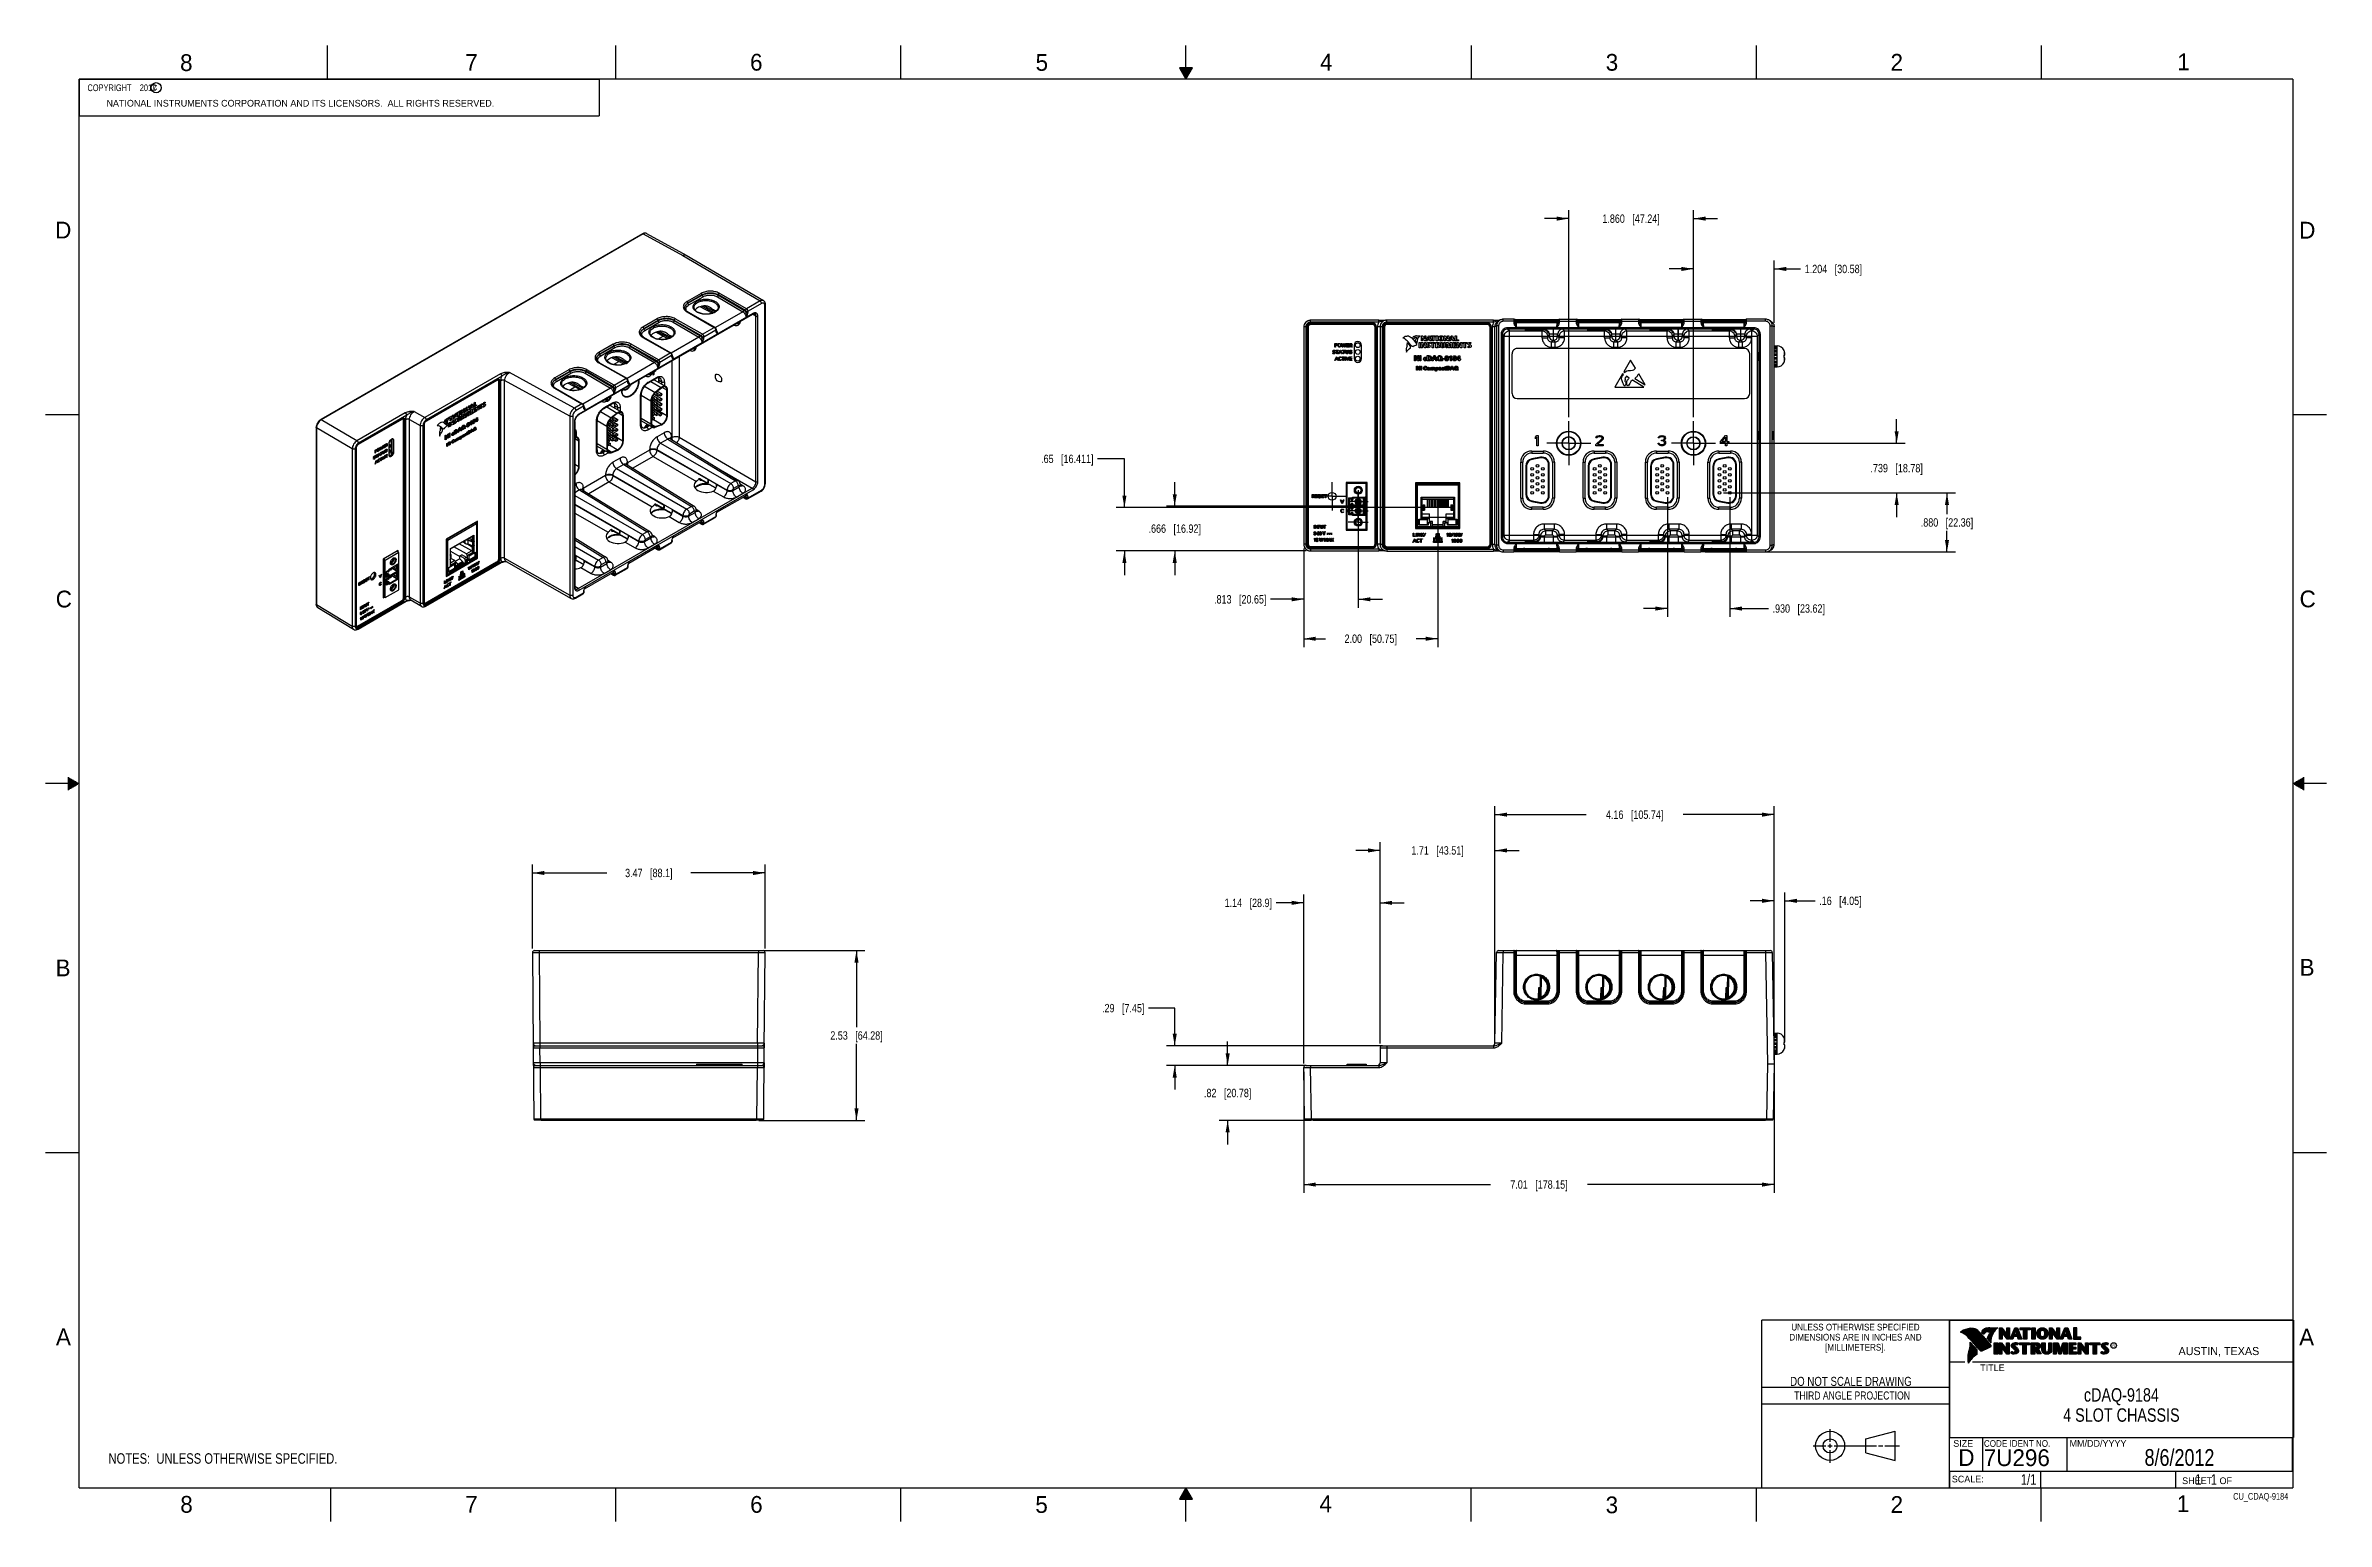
# Model space of a CAD drawing. Header units: inches. Extents: x 0 to 34, y 0 to 22.
import ezdxf

# ---------------------------------------------------------------- set-up
doc = ezdxf.new("R2010")
doc.units = ezdxf.units.IN
doc.header["$LTSCALE"] = 1.87
doc.header["$MEASUREMENT"] = 0
doc.linetypes.add('CENTER', pattern=[0.6, 0.375, -0.075, 0.075, -0.075])
doc.layers.get('0').update_dxf_attribs({"linetype": 'CONTINUOUS'})
for name, color, linetype in [('02___PRT_ALL_AXES', 7, 'CONTINUOUS'), ('03___PRT_ALL_CURVES', 7, 'CONTINUOUS'), ('DETAIL', 7, 'CONTINUOUS'), ('DIMENSIONS', 7, 'CONTINUOUS'), ('NOTE', 7, 'CONTINUOUS')]:
    doc.layers.add(name, color=color, linetype=linetype)
doc.styles.get("Standard").update_dxf_attribs({"font": 'txt', "width": 0.8})
doc.styles.add('TEXTSTYLE_2', font='txt')
doc.styles.add('TEXTSTYLE_3', font='txt', dxfattribs={"width": 0.9})
doc.dimstyles.new('DIMSTYLE_1', dxfattribs={"dimtxt": 0.125, "dimasz": 0.18, "dimexe": 0.18, "dimexo": 0.0625, "dimgap": 0.09, "dimtad": 0, "dimtih": 1, "dimtoh": 1, "dimdec": 3, "dimzin": 4, "dimdsep": 46, "dimtxsty": 'STANDARD', "dimblk": '_FILLED', "dimblk1": '_FILLED', "dimblk2": '_FILLED', "dimcen": 0.09, "dimadec": 0, "dimazin": 0, "dimtp": 0.01, "dimtm": 0.01, "dimtfac": 1, "dimtdec": 3, "dimtofl": 0, "dimtmove": 0, "dimatfit": 3, "dimldrblk": '_FILLED', "dimfxl": 1, "dimtolj": 1, "dimtzin": 4, "dimarcsym": 0})
doc.dimstyles.new('DIMSTYLE_2', dxfattribs={"dimtxt": 0.125, "dimasz": 0.18, "dimexe": 0.18, "dimexo": 0.0625, "dimgap": 0.09, "dimtad": 0, "dimtih": 1, "dimtoh": 1, "dimzin": 4, "dimdsep": 46, "dimtxsty": 'STANDARD', "dimblk": '_FILLED', "dimblk1": '_FILLED', "dimblk2": '_FILLED', "dimcen": 0.09, "dimadec": 0, "dimazin": 0, "dimtp": 0.01, "dimtm": 0.01, "dimtfac": 1, "dimtofl": 0, "dimtmove": 0, "dimatfit": 3, "dimldrblk": '_FILLED', "dimfxl": 1, "dimtolj": 1, "dimtzin": 4, "dimarcsym": 0})

msp = doc.modelspace()

# ---------------------------------------------------------------- texts
at = {"color": 2, "linetype": 'CONTINUOUS', "line_spacing_factor": 0.9}
for s, insert, char_height, width, attachment_point, style in [('8', (2.0046, 21.8713), 0.25, 0.25, 1, 'TEXTSTYLE_2'), ('7', (6.2556, 21.8743), 0.25, 0.25, 1, 'TEXTSTYLE_2'), ('6', (10.5012, 21.8772), 0.25, 0.25, 1, 'TEXTSTYLE_2'), ('5', (14.7577, 21.8747), 0.25, 0.25, 1, 'TEXTSTYLE_2'), ('4', (18.9977, 21.8777), 0.25, 0.25, 1, 'TEXTSTYLE_2'), ('3', (23.257, 21.8759), 0.25, 0.25, 1, 'TEXTSTYLE_2'), ('2', (27.5025, 21.8762), 0.25, 0.25, 1, 'TEXTSTYLE_2'), ('1', (31.7781, 21.8826), 0.25, 0.25, 1, 'TEXTSTYLE_2'), ('NATIONAL INSTRUMENTS CORPORATION AND ITS LICENSORS.  ALL RIGHTS RESERVED.', (0.9071, 21.1911), 0.1, 7.3, 1, 'TEXTSTYLE_2'), ('c', (1.599, 21.4388), 0.1, 0.1, 1, 'TEXTSTYLE_2'), ('D', (0.1424, 19.375), 0.25, 0.25, 1, 'TEXTSTYLE_2'), ('D', (33.5947, 19.3736), 0.25, 0.25, 1, 'TEXTSTYLE_2'), ('C', (0.1508, 13.8746), 0.25, 0.25, 1, 'TEXTSTYLE_2'), ('C', (33.6004, 13.8767), 0.25, 0.25, 1, 'TEXTSTYLE_2'), ('B', (0.1484, 8.3757), 0.25, 0.25, 1, 'TEXTSTYLE_2'), ('B', (33.6006, 8.3845), 0.25, 0.25, 1, 'TEXTSTYLE_2'), ('A', (0.1541, 2.8761), 0.25, 0.25, 1, 'TEXTSTYLE_2'), ('DIMENSIONS ARE IN INCHES AND', (26.9799, 2.7959), 0.1, 2.52, 2, 'TEXTSTYLE_3'), ('UNLESS OTHERWISE SPECIFIED', (26.9799, 2.9459), 0.1, 2.34, 2, 'TEXTSTYLE_3'), ('A', (33.5939, 2.8728), 0.25, 0.25, 1, 'TEXTSTYLE_2'), ('[MILLIMETERS].', (26.9799, 2.6459), 0.1, 1.26, 2, 'TEXTSTYLE_3'), ('R', (30.8076, 2.6413), 0.042, 0.041979, 1, 'TEXTSTYLE_2'), ('AUSTIN, TEXAS', (31.7957, 2.599), 0.12, 1.56, 1, 'TEXTSTYLE_2'), ('TITLE', (28.8397, 2.3397), 0.1, 0.5, 1, 'TEXTSTYLE_2'), ('SIZE', (28.4379, 1.2118), 0.1, 0.4, 1, 'TEXTSTYLE_2'), ('CODE IDENT NO.', (28.8949, 1.2115), 0.1, 1.26, 1, 'TEXTSTYLE_3'), ('MM/DD/YYYY', (30.1721, 1.2121), 0.1, 1, 1, 'TEXTSTYLE_2'), ('SCALE:', (28.4164, 0.6806), 0.1, 0.6, 1, 'TEXTSTYLE_2'), ('8', (2.0074, 0.3791), 0.25, 0.25, 1, 'TEXTSTYLE_2'), ('7', (6.2553, 0.3787), 0.25, 0.25, 1, 'TEXTSTYLE_2'), ('6', (10.5033, 0.3784), 0.25, 0.25, 1, 'TEXTSTYLE_2'), ('5', (14.754, 0.3762), 0.25, 0.25, 1, 'TEXTSTYLE_2'), ('4', (18.9884, 0.3869), 0.25, 0.25, 1, 'TEXTSTYLE_2'), ('3', (23.2555, 0.371), 0.25, 0.25, 1, 'TEXTSTYLE_2'), ('2', (27.5035, 0.3763), 0.25, 0.25, 1, 'TEXTSTYLE_2'), ('1', (31.7706, 0.389), 0.25, 0.25, 1, 'TEXTSTYLE_2'), ('SHEET   OF', (31.8499, 0.6557), 0.1, 1, 1, 'TEXTSTYLE_2')]:
    msp.add_mtext(s, dxfattribs=dict(at, insert=insert, char_height=char_height, width=width, attachment_point=attachment_point, style=style))
at = {"color": 7, "linetype": 'CONTINUOUS', "insert": (26.9127, 2.1549), "char_height": 0.135, "width": 2.16, "attachment_point": 2, "line_spacing_factor": 0.9}
msp.add_mtext('DO NOT SCALE DRAWING', dxfattribs=at)
at = {"color": 2, "linetype": 'CONTINUOUS', "insert": (26.9296, 1.9368), "char_height": 0.12, "width": 2.112, "attachment_point": 2, "line_spacing_factor": 0.9}
msp.add_mtext('THIRD ANGLE PROJECTION', dxfattribs=at)
at = {"color": 7, "linetype": 'CONTINUOUS', "char_height": 0.25, "attachment_point": 1, "line_spacing_factor": 0.9, "style": 'TEXTSTYLE_2'}
for s, insert, width in [('D  ', (28.5128, 1.0764), 0.75), ('7U296', (28.8928, 1.0745), 1.25)]:
    msp.add_mtext(s, dxfattribs=dict(at, insert=insert, width=width))
at = {"layer": 'DETAIL', "color": 2, "linetype": 'CONTINUOUS', "char_height": 0.1, "line_spacing_factor": 0.9}
for s, insert, width, attachment_point in [('  COPYRIGHT    2012', (0.5625, 21.4219), 1.52, 1), ('CU_CDAQ-9184', (33.4328, 0.4236), 0.96, 3)]:
    msp.add_mtext(s, dxfattribs=dict(at, insert=insert, width=width, attachment_point=attachment_point))
at = {"layer": 'DETAIL', "color": 7, "linetype": 'CONTINUOUS', "char_height": 0.15625, "line_spacing_factor": 0.9}
for s, insert, width, attachment_point in [('1/1', (29.677, 0.7032), 0.375, 3), ('     1   1', (31.8125, 0.7031), 1.25, 1)]:
    msp.add_mtext(s, dxfattribs=dict(at, insert=insert, width=width, attachment_point=attachment_point))
at = {"layer": 'NOTE', "color": 7, "linetype": 'CONTINUOUS', "attachment_point": 2, "line_spacing_factor": 0.9}
for s, insert, char_height, width in [('cDAQ-9184\\P4 SLOT CHASSIS', (30.9443, 1.9853), 0.2, 2.24), ('8/6/2012', (31.81, 1.078), 0.25, 1.6)]:
    msp.add_mtext(s, dxfattribs=dict(at, insert=insert, char_height=char_height, width=width))

# ---------------------------------------------------------------- blocks, each defined once
blk = doc.blocks.new('_FILLED')
at = {"color": 0, "linetype": 'BYBLOCK'}
blk.add_solid([(0, 0), (-1, 0.17), (-1, -0.17)], dxfattribs=at)
blk = doc.blocks.new('*D0')
at = {"layer": 'DIMENSIONS', "color": 2, "linetype": 'CONTINUOUS'}
for p, q in [((10.688, 8.509), (12.213, 8.509)), ((12.088, 8.509), (12.088, 7.368)), ((12.088, 5.978), (12.088, 7.118)), ((10.631, 5.978), (12.213, 5.978))]:
    blk.add_line(p, q, dxfattribs=at)
at = {"layer": 'DIMENSIONS', "color": 2, "linetype": 'CONTINUOUS', "xscale": 0.18, "yscale": 0.18, "zscale": 0.18}
for p, rotation in [((12.088, 8.509), 90), ((12.088, 5.978), 270)]:
    blk.add_blockref('_FILLED', p, dxfattribs=dict(at, rotation=rotation))
at = {"layer": 'DIMENSIONS', "color": 2, "linetype": 'CONTINUOUS', "insert": (12.088, 7.306), "char_height": 0.125, "width": 1.225, "attachment_point": 2, "line_spacing_factor": 0.9}
blk.add_mtext('2.53{\\Ftxt.shx;\\W1.000000;\\H0.125000; }[64.28]', dxfattribs=at)
blk = doc.blocks.new('*D1')
at = {"layer": 'DIMENSIONS', "color": 2, "linetype": 'CONTINUOUS'}
for p, q in [((7.257, 8.541), (7.257, 9.791)), ((7.257, 9.666), (8.367, 9.666)), ((10.726, 9.666), (9.617, 9.666)), ((10.726, 8.541), (10.726, 9.791))]:
    blk.add_line(p, q, dxfattribs=at)
at = {"layer": 'DIMENSIONS', "color": 2, "linetype": 'CONTINUOUS', "xscale": 0.18, "yscale": 0.18, "zscale": 0.18, "rotation": 180}
blk.add_blockref('_FILLED', (7.257, 9.666), dxfattribs=at)
at = {"layer": 'DIMENSIONS', "color": 2, "linetype": 'CONTINUOUS', "xscale": 0.18, "yscale": 0.18, "zscale": 0.18}
blk.add_blockref('_FILLED', (10.726, 9.666), dxfattribs=at)
at = {"layer": 'DIMENSIONS', "color": 2, "linetype": 'CONTINUOUS', "insert": (8.992, 9.729), "char_height": 0.125, "width": 1.125, "attachment_point": 2, "line_spacing_factor": 0.9}
blk.add_mtext('3.47{\\Ftxt.shx;\\W1.000000;\\H0.125000; }[88.1]', dxfattribs=at)
blk = doc.blocks.new('*D2')
at = {"layer": 'DIMENSIONS', "color": 2, "linetype": 'CONTINUOUS'}
for p, q in [((18.755, 6.703), (18.755, 4.896)), ((25.769, 6.757), (25.769, 4.896)), ((18.755, 5.021), (21.537, 5.021)), ((25.769, 5.021), (22.987, 5.021))]:
    blk.add_line(p, q, dxfattribs=at)
at = {"layer": 'DIMENSIONS', "color": 2, "linetype": 'CONTINUOUS', "xscale": 0.18, "yscale": 0.18, "zscale": 0.18, "rotation": 180}
blk.add_blockref('_FILLED', (18.755, 5.021), dxfattribs=at)
at = {"layer": 'DIMENSIONS', "color": 2, "linetype": 'CONTINUOUS', "xscale": 0.18, "yscale": 0.18, "zscale": 0.18}
blk.add_blockref('_FILLED', (25.769, 5.021), dxfattribs=at)
at = {"layer": 'DIMENSIONS', "color": 2, "linetype": 'CONTINUOUS', "insert": (22.262, 5.084), "char_height": 0.125, "width": 1.325, "attachment_point": 2, "line_spacing_factor": 0.9}
blk.add_mtext('7.01{\\Ftxt.shx;\\W1.000000;\\H0.125000; }[178.15]', dxfattribs=at)
blk = doc.blocks.new('*D3')
at = {"layer": 'DIMENSIONS', "color": 2, "linetype": 'CONTINUOUS'}
for p, q in [((17.621, 6.796), (17.621, 7.156)), ((18.793, 6.796), (17.496, 6.796)), ((18.864, 5.978), (17.496, 5.978)), ((17.621, 5.978), (17.621, 5.618))]:
    blk.add_line(p, q, dxfattribs=at)
at = {"layer": 'DIMENSIONS', "color": 2, "linetype": 'CONTINUOUS', "xscale": 0.18, "yscale": 0.18, "zscale": 0.18}
for p, rotation in [((17.621, 6.796), 270), ((17.621, 5.978), 90)]:
    blk.add_blockref('_FILLED', p, dxfattribs=dict(at, rotation=rotation))
at = {"layer": 'DIMENSIONS', "color": 2, "linetype": 'CONTINUOUS', "insert": (17.621, 6.449), "char_height": 0.125, "width": 1.125, "attachment_point": 2, "line_spacing_factor": 0.9}
blk.add_mtext('.82{\\Ftxt.shx;\\W1.000000;\\H0.125000; }[20.78]', dxfattribs=at)
blk = doc.blocks.new('*D4')
at = {"layer": 'DIMENSIONS', "color": 2, "linetype": 'CONTINUOUS'}
for p, q in [((16.832, 7.652), (16.442, 7.652)), ((16.832, 7.089), (16.832, 7.652)), ((19.931, 7.089), (16.707, 7.089)), ((18.793, 6.796), (16.707, 6.796)), ((16.832, 6.796), (16.832, 6.436))]:
    blk.add_line(p, q, dxfattribs=at)
at = {"layer": 'DIMENSIONS', "color": 2, "linetype": 'CONTINUOUS', "xscale": 0.18, "yscale": 0.18, "zscale": 0.18}
for p, rotation in [((16.832, 7.089), 270), ((16.832, 6.796), 90)]:
    blk.add_blockref('_FILLED', p, dxfattribs=dict(at, rotation=rotation))
at = {"layer": 'DIMENSIONS', "color": 2, "linetype": 'CONTINUOUS', "insert": (16.38, 7.714), "char_height": 0.125, "width": 1.025, "attachment_point": 3, "line_spacing_factor": 0.9}
blk.add_mtext('.29{\\Ftxt.shx;\\W1.000000;\\H0.125000; }[7.45]', dxfattribs=at)
blk = doc.blocks.new('*D5')
at = {"layer": 'DIMENSIONS', "color": 2, "linetype": 'CONTINUOUS'}
for p, q in [((18.755, 9.221), (18.345, 9.221)), ((18.755, 6.828), (18.755, 9.346)), ((19.893, 7.122), (19.893, 9.346)), ((19.893, 9.221), (20.253, 9.221))]:
    blk.add_line(p, q, dxfattribs=at)
at = {"layer": 'DIMENSIONS', "color": 2, "linetype": 'CONTINUOUS', "xscale": 0.18, "yscale": 0.18, "zscale": 0.18}
blk.add_blockref('_FILLED', (18.755, 9.221), dxfattribs=at)
at = {"layer": 'DIMENSIONS', "color": 2, "linetype": 'CONTINUOUS', "xscale": 0.18, "yscale": 0.18, "zscale": 0.18, "rotation": 180}
blk.add_blockref('_FILLED', (19.893, 9.221), dxfattribs=at)
at = {"layer": 'DIMENSIONS', "color": 2, "linetype": 'CONTINUOUS', "insert": (18.282, 9.283), "char_height": 0.125, "width": 1.125, "attachment_point": 3, "line_spacing_factor": 0.9}
blk.add_mtext('1.14{\\Ftxt.shx;\\W1.000000;\\H0.125000; }[28.9]', dxfattribs=at)
blk = doc.blocks.new('*D6')
at = {"layer": 'DIMENSIONS', "color": 2, "linetype": 'CONTINUOUS'}
for p, q in [((19.893, 10.002), (19.533, 10.002)), ((19.893, 7.122), (19.893, 10.127)), ((21.606, 7.19), (21.606, 10.127)), ((21.606, 10.002), (21.966, 10.002))]:
    blk.add_line(p, q, dxfattribs=at)
at = {"layer": 'DIMENSIONS', "color": 2, "linetype": 'CONTINUOUS', "xscale": 0.18, "yscale": 0.18, "zscale": 0.18}
blk.add_blockref('_FILLED', (19.893, 10.002), dxfattribs=at)
at = {"layer": 'DIMENSIONS', "color": 2, "linetype": 'CONTINUOUS', "xscale": 0.18, "yscale": 0.18, "zscale": 0.18, "rotation": 180}
blk.add_blockref('_FILLED', (21.606, 10.002), dxfattribs=at)
at = {"layer": 'DIMENSIONS', "color": 2, "linetype": 'CONTINUOUS', "insert": (20.75, 10.065), "char_height": 0.125, "width": 1.225, "attachment_point": 2, "line_spacing_factor": 0.9}
blk.add_mtext('1.71{\\Ftxt.shx;\\W1.000000;\\H0.125000; }[43.51]', dxfattribs=at)
blk = doc.blocks.new('*D7')
at = {"layer": 'DIMENSIONS', "color": 2, "linetype": 'CONTINUOUS'}
for p, q in [((21.606, 7.19), (21.606, 10.661)), ((25.769, 6.882), (25.769, 10.661)), ((21.606, 10.536), (22.963, 10.536)), ((25.769, 10.536), (24.413, 10.536))]:
    blk.add_line(p, q, dxfattribs=at)
at = {"layer": 'DIMENSIONS', "color": 2, "linetype": 'CONTINUOUS', "xscale": 0.18, "yscale": 0.18, "zscale": 0.18, "rotation": 180}
blk.add_blockref('_FILLED', (21.606, 10.536), dxfattribs=at)
at = {"layer": 'DIMENSIONS', "color": 2, "linetype": 'CONTINUOUS', "xscale": 0.18, "yscale": 0.18, "zscale": 0.18}
blk.add_blockref('_FILLED', (25.769, 10.536), dxfattribs=at)
at = {"layer": 'DIMENSIONS', "color": 2, "linetype": 'CONTINUOUS', "insert": (23.688, 10.598), "char_height": 0.125, "width": 1.325, "attachment_point": 2, "line_spacing_factor": 0.9}
blk.add_mtext('4.16{\\Ftxt.shx;\\W1.000000;\\H0.125000; }[105.74]', dxfattribs=at)
blk = doc.blocks.new('*D8')
at = {"layer": 'DIMENSIONS', "color": 2, "linetype": 'CONTINUOUS'}
for p, q in [((25.769, 9.251), (25.409, 9.251)), ((25.769, 6.882), (25.769, 9.376)), ((25.929, 7.153), (25.929, 9.376)), ((25.929, 9.251), (26.378, 9.251))]:
    blk.add_line(p, q, dxfattribs=at)
at = {"layer": 'DIMENSIONS', "color": 2, "linetype": 'CONTINUOUS', "xscale": 0.18, "yscale": 0.18, "zscale": 0.18}
blk.add_blockref('_FILLED', (25.769, 9.251), dxfattribs=at)
at = {"layer": 'DIMENSIONS', "color": 2, "linetype": 'CONTINUOUS', "xscale": 0.18, "yscale": 0.18, "zscale": 0.18, "rotation": 180}
blk.add_blockref('_FILLED', (25.929, 9.251), dxfattribs=at)
at = {"layer": 'DIMENSIONS', "color": 2, "linetype": 'CONTINUOUS', "insert": (26.44, 9.314), "char_height": 0.125, "width": 1.025, "attachment_point": 1, "line_spacing_factor": 0.9}
blk.add_mtext('.16{\\Ftxt.shx;\\W1.000000;\\H0.125000; }[4.05]', dxfattribs=at)
blk = doc.blocks.new('*D9')
at = {"layer": 'DIMENSIONS', "color": 2, "linetype": 'CONTINUOUS'}
for p, q in [((24.565, 16.462), (24.565, 18.796)), ((25.769, 17.868), (25.769, 18.796)), ((24.565, 18.671), (24.205, 18.671)), ((25.769, 18.671), (26.161, 18.671))]:
    blk.add_line(p, q, dxfattribs=at)
at = {"layer": 'DIMENSIONS', "color": 2, "linetype": 'CONTINUOUS', "xscale": 0.18, "yscale": 0.18, "zscale": 0.18}
blk.add_blockref('_FILLED', (24.565, 18.671), dxfattribs=at)
at = {"layer": 'DIMENSIONS', "color": 2, "linetype": 'CONTINUOUS', "xscale": 0.18, "yscale": 0.18, "zscale": 0.18, "rotation": 180}
blk.add_blockref('_FILLED', (25.769, 18.671), dxfattribs=at)
at = {"layer": 'DIMENSIONS', "color": 2, "linetype": 'CONTINUOUS', "insert": (26.224, 18.733), "char_height": 0.125, "width": 1.325, "attachment_point": 1, "line_spacing_factor": 0.9}
blk.add_mtext('1.204{\\Ftxt.shx;\\W1.000000;\\H0.125000; }[30.58]', dxfattribs=at)
blk = doc.blocks.new('*D10')
at = {"layer": 'DIMENSIONS', "color": 2, "linetype": 'CONTINUOUS'}
for p, q in [((27.594, 16.072), (27.594, 16.432)), ((24.956, 16.072), (27.719, 16.072)), ((25.015, 15.332), (27.719, 15.332)), ((27.594, 15.332), (27.594, 14.972))]:
    blk.add_line(p, q, dxfattribs=at)
at = {"layer": 'DIMENSIONS', "color": 2, "linetype": 'CONTINUOUS', "xscale": 0.18, "yscale": 0.18, "zscale": 0.18}
for p, rotation in [((27.594, 16.072), 270), ((27.594, 15.332), 90)]:
    blk.add_blockref('_FILLED', p, dxfattribs=dict(at, rotation=rotation))
at = {"layer": 'DIMENSIONS', "color": 2, "linetype": 'CONTINUOUS', "insert": (27.594, 15.764), "char_height": 0.125, "width": 1.225, "attachment_point": 2, "line_spacing_factor": 0.9}
blk.add_mtext('.739{\\Ftxt.shx;\\W1.000000;\\H0.125000; }[18.78]', dxfattribs=at)
blk = doc.blocks.new('*D11')
at = {"layer": 'DIMENSIONS', "color": 2, "linetype": 'CONTINUOUS'}
for p, q in [((25.015, 15.332), (28.469, 15.332)), ((28.344, 15.332), (28.344, 15.017)), ((28.344, 14.452), (28.344, 14.767)), ((24.738, 14.452), (28.469, 14.452))]:
    blk.add_line(p, q, dxfattribs=at)
at = {"layer": 'DIMENSIONS', "color": 2, "linetype": 'CONTINUOUS', "xscale": 0.18, "yscale": 0.18, "zscale": 0.18}
for p, rotation in [((28.344, 15.332), 89.9995280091), ((28.344, 14.452), 270)]:
    blk.add_blockref('_FILLED', p, dxfattribs=dict(at, rotation=rotation))
at = {"layer": 'DIMENSIONS', "color": 2, "linetype": 'CONTINUOUS', "insert": (28.344, 14.954), "char_height": 0.125, "width": 1.225, "attachment_point": 2, "line_spacing_factor": 0.9}
blk.add_mtext('.880{\\Ftxt.shx;\\W1.000000;\\H0.125000; }[22.36]', dxfattribs=at)
blk = doc.blocks.new('*D12')
at = {"layer": 'DIMENSIONS', "color": 2, "linetype": 'CONTINUOUS'}
for p, q in [((24.178, 15.27), (24.178, 13.483)), ((25.108, 15.27), (25.108, 13.483)), ((24.178, 13.608), (23.818, 13.608)), ((25.108, 13.608), (25.682, 13.608))]:
    blk.add_line(p, q, dxfattribs=at)
at = {"layer": 'DIMENSIONS', "color": 2, "linetype": 'CONTINUOUS', "xscale": 0.18, "yscale": 0.18, "zscale": 0.18}
blk.add_blockref('_FILLED', (24.178, 13.608), dxfattribs=at)
at = {"layer": 'DIMENSIONS', "color": 2, "linetype": 'CONTINUOUS', "xscale": 0.18, "yscale": 0.18, "zscale": 0.18, "rotation": 180}
blk.add_blockref('_FILLED', (25.108, 13.608), dxfattribs=at)
at = {"layer": 'DIMENSIONS', "color": 2, "linetype": 'CONTINUOUS', "insert": (25.744, 13.671), "char_height": 0.125, "width": 1.225, "attachment_point": 1, "line_spacing_factor": 0.9}
blk.add_mtext('.930{\\Ftxt.shx;\\W1.000000;\\H0.125000; }[23.62]', dxfattribs=at)
blk = doc.blocks.new('*D13')
at = {"layer": 'DIMENSIONS', "color": 2, "linetype": 'CONTINUOUS'}
for p, q in [((20.753, 15.178), (20.753, 13.033)), ((18.755, 14.504), (18.755, 13.033)), ((18.755, 13.158), (19.079, 13.158)), ((20.753, 13.158), (20.429, 13.158))]:
    blk.add_line(p, q, dxfattribs=at)
at = {"layer": 'DIMENSIONS', "color": 2, "linetype": 'CONTINUOUS', "xscale": 0.18, "yscale": 0.18, "zscale": 0.18}
for p, rotation in [((18.755, 13.158), 180), ((20.753, 13.158), 359.9989580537)]:
    blk.add_blockref('_FILLED', p, dxfattribs=dict(at, rotation=rotation))
at = {"layer": 'DIMENSIONS', "color": 2, "linetype": 'CONTINUOUS', "insert": (19.754, 13.221), "char_height": 0.125, "width": 1.225, "attachment_point": 2, "line_spacing_factor": 0.9}
blk.add_mtext('2.00{\\Ftxt.shx;\\W1.000000;\\H0.125000; }[50.75]', dxfattribs=at)
blk = doc.blocks.new('*D14')
at = {"layer": 'DIMENSIONS', "color": 2, "linetype": 'CONTINUOUS'}
for p, q in [((19.568, 15.374), (19.568, 13.621)), ((18.755, 14.504), (18.755, 13.621)), ((18.755, 13.746), (18.261, 13.746)), ((19.568, 13.746), (19.928, 13.746))]:
    blk.add_line(p, q, dxfattribs=at)
at = {"layer": 'DIMENSIONS', "color": 2, "linetype": 'CONTINUOUS', "xscale": 0.18, "yscale": 0.18, "zscale": 0.18}
blk.add_blockref('_FILLED', (18.755, 13.746), dxfattribs=at)
at = {"layer": 'DIMENSIONS', "color": 2, "linetype": 'CONTINUOUS', "xscale": 0.18, "yscale": 0.18, "zscale": 0.18, "rotation": 179.9998310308}
blk.add_blockref('_FILLED', (19.568, 13.746), dxfattribs=at)
at = {"layer": 'DIMENSIONS', "color": 2, "linetype": 'CONTINUOUS', "insert": (18.199, 13.808), "char_height": 0.125, "width": 1.225, "attachment_point": 3, "line_spacing_factor": 0.9}
blk.add_mtext('.813{\\Ftxt.shx;\\W1.000000;\\H0.125000; }[20.65]', dxfattribs=at)
blk = doc.blocks.new('*D15')
at = {"layer": 'DIMENSIONS', "color": 2, "linetype": 'CONTINUOUS'}
for p, q in [((16.832, 15.133), (16.832, 15.493)), ((19.639, 15.133), (16.707, 15.133)), ((18.793, 14.467), (16.707, 14.467)), ((16.832, 14.467), (16.832, 14.107))]:
    blk.add_line(p, q, dxfattribs=at)
at = {"layer": 'DIMENSIONS', "color": 2, "linetype": 'CONTINUOUS', "xscale": 0.18, "yscale": 0.18, "zscale": 0.18}
for p, rotation in [((16.832, 15.133), 269.9998310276), ((16.832, 14.467), 89.9998310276)]:
    blk.add_blockref('_FILLED', p, dxfattribs=dict(at, rotation=rotation))
at = {"layer": 'DIMENSIONS', "color": 2, "linetype": 'CONTINUOUS', "insert": (16.832, 14.862), "char_height": 0.125, "width": 1.225, "attachment_point": 2, "line_spacing_factor": 0.9}
blk.add_mtext('.666{\\Ftxt.shx;\\W1.000000;\\H0.125000; }[16.92]', dxfattribs=at)
blk = doc.blocks.new('*D16')
at = {"layer": 'DIMENSIONS', "color": 2, "linetype": 'CONTINUOUS'}
for p, q in [((22.705, 19.421), (22.345, 19.421)), ((22.705, 16.462), (22.705, 19.546)), ((24.565, 16.462), (24.565, 19.546)), ((24.565, 19.421), (24.925, 19.421))]:
    blk.add_line(p, q, dxfattribs=at)
at = {"layer": 'DIMENSIONS', "color": 2, "linetype": 'CONTINUOUS', "xscale": 0.18, "yscale": 0.18, "zscale": 0.18}
blk.add_blockref('_FILLED', (22.705, 19.421), dxfattribs=at)
at = {"layer": 'DIMENSIONS', "color": 2, "linetype": 'CONTINUOUS', "xscale": 0.18, "yscale": 0.18, "zscale": 0.18, "rotation": 180}
blk.add_blockref('_FILLED', (24.565, 19.421), dxfattribs=at)
at = {"layer": 'DIMENSIONS', "color": 2, "linetype": 'CONTINUOUS', "insert": (23.635, 19.483), "char_height": 0.125, "width": 1.325, "attachment_point": 2, "line_spacing_factor": 0.9}
blk.add_mtext('1.860{\\Ftxt.shx;\\W1.000000;\\H0.125000; }[47.24]', dxfattribs=at)
blk = doc.blocks.new('*D17')
at = {"layer": 'DIMENSIONS', "color": 2, "linetype": 'CONTINUOUS'}
for p, q in [((16.082, 15.839), (15.683, 15.839)), ((16.082, 15.113), (16.082, 15.839)), ((20.937, 15.113), (15.957, 15.113)), ((18.793, 14.467), (15.957, 14.467)), ((16.082, 14.467), (16.082, 14.107))]:
    blk.add_line(p, q, dxfattribs=at)
at = {"layer": 'DIMENSIONS', "color": 2, "linetype": 'CONTINUOUS', "xscale": 0.18, "yscale": 0.18, "zscale": 0.18}
for p, rotation in [((16.082, 15.113), 269.9998310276), ((16.082, 14.467), 89.9998310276)]:
    blk.add_blockref('_FILLED', p, dxfattribs=dict(at, rotation=rotation))
at = {"layer": 'DIMENSIONS', "color": 2, "linetype": 'CONTINUOUS', "insert": (15.621, 15.902), "char_height": 0.125, "width": 1.225, "attachment_point": 3, "line_spacing_factor": 0.9}
blk.add_mtext('.65{\\Ftxt.shx;\\W1.000000;\\H0.125000; }[16.411]', dxfattribs=at)
blk = doc.blocks.new('NOTES_HEADER_BL0', base_point=(3.1215, 0.9375))
at = {"layer": 'DETAIL', "color": 2, "linetype": 'CONTINUOUS', "width": 0.8}
blk.add_text('NOTES:  UNLESS OTHERWISE SPECIFIED.', height=0.156, dxfattribs=at).set_placement((0.9375, 0.8595))

# ---------------------------------------------------------------- dimensions: what is measured, and where the dimension line sits
at = {"layer": 'DIMENSIONS', "color": 2, "linetype": 'CONTINUOUS'}
for base, p1, p2, angle, dimstyle, picture, middle in [((22.7051, 19.4206), (24.5651, 16.462), (22.7051, 16.4621), 180, 'DIMSTYLE_2', '*D16', (23.4851, 19.4206)), ((27.5941, 15.3321), (24.9556, 16.0715), (25.0146, 15.3321), 270, 'DIMSTYLE_2', '*D10', (27.4691, 15.7018)), ((16.0817, 15.1129), (18.7929, 14.4668), (20.937, 15.1129), 89.99983, 'DIMSTYLE_1', '*D17', (14.8084, 15.8392)), ((16.8317, 15.1331), (18.7929, 14.4668), (19.6391, 15.1331), 89.99983, 'DIMSTYLE_2', '*D15', (16.7067, 14.8)), ((19.5685, 13.7457), (18.7555, 14.5043), (19.5685, 15.3735), 359.99983, 'DIMSTYLE_2', '*D14', (17.336, 13.7457)), ((28.3441, 15.3321), (24.7381, 14.4518), (25.0146, 15.3321), 89.99983, 'DIMSTYLE_2', '*D11', (28.2191, 14.8919)), ((20.7535, 13.1584), (18.7555, 14.5043), (20.7535, 15.1779), 359.99983, 'DIMSTYLE_1', '*D13', (19.6295, 13.1584)), ((24.1781, 13.6081), (25.1081, 15.2696), (24.1781, 15.2696), 180, 'DIMSTYLE_2', '*D12', (26.3565, 13.6081)), ((7.2574, 9.6663), (10.7259, 8.5408), (7.2574, 8.5408), 180, 'DIMSTYLE_2', '*D1', (8.8667, 9.6663)), ((12.0878, 5.9779), (10.6884, 8.5086), (10.631, 5.9779), 270, 'DIMSTYLE_1', '*D0', (11.9628, 7.2432)), ((16.8317, 7.0891), (18.7929, 6.796), (19.9308, 7.0891), 90, 'DIMSTYLE_2', '*D4', (15.6672, 7.6515)), ((17.6212, 6.796), (18.8643, 5.9779), (18.7929, 6.796), 90, 'DIMSTYLE_2', '*D3', (17.5212, 6.3869)), ((18.7555, 5.0215), (25.7691, 6.7571), (18.7555, 6.7029), 180, 'DIMSTYLE_2', '*D2', (22.1373, 5.0215))]:
    dim = msp.add_linear_dim(base=base, p1=p1, p2=p2, angle=angle, dimstyle=dimstyle, dxfattribs=at)
    dim.commit()
    dim.dimension.update_dxf_attribs({"geometry": picture, "text_midpoint": middle, "dimtype": 160})
for base, p1, p2, picture, middle in [((25.7691, 18.6706), (24.5651, 16.462), (25.7691, 17.8683), '*D9', (26.8863, 18.6706)), ((25.7691, 10.5357), (21.6062, 7.1903), (25.7691, 6.8821), '*D7', (23.5627, 10.5357)), ((21.6062, 10.002), (19.8933, 7.1216), (21.6062, 7.1903), '*D6', (20.6248, 10.002)), ((19.8933, 9.2206), (18.7555, 6.8279), (19.8933, 7.1216), '*D5', (17.4695, 9.2206)), ((25.9286, 9.2514), (25.7691, 6.8821), (25.9286, 7.1535), '*D8', (26.9529, 9.2514))]:
    dim = msp.add_linear_dim(base=base, p1=p1, p2=p2, dimstyle='DIMSTYLE_2', dxfattribs=at)
    dim.commit()
    dim.dimension.update_dxf_attribs({"geometry": picture, "text_midpoint": middle, "dimtype": 160})

# ---------------------------------------------------------------- linework, layer by layer
at = {"color": 2, "linetype": 'CONTINUOUS'}
for p, q in [((4.2, 21.5), (4.2, 22)), ((8.5, 21.5), (8.5, 22)), ((12.75, 21.5), (12.75, 22)), ((17, 21.5), (17, 22)), ((21.25, 22), (21.25, 21.5)), ((25.5, 22), (25.5, 21.5)), ((29.75, 22), (29.75, 21.5)), ((0.5, 21.5), (8.25, 21.5)), ((0.5, 21.5), (0.5, 20.9531)), ((8.25, 21.5), (8.25, 20.9531)), ((16.902, 21.6697), (17, 21.5)), ((17.098, 21.6697), (16.902, 21.6697)), ((16.9076, 21.66), (17.0924, 21.66)), ((16.9134, 21.65), (17.0866, 21.65)), ((16.9192, 21.64), (17.0808, 21.64)), ((16.925, 21.63), (17.0751, 21.63)), ((16.9307, 21.62), (17.0693, 21.62)), ((16.9365, 21.61), (17.0635, 21.61)), ((16.9423, 21.6), (17.0578, 21.6)), ((16.9481, 21.59), (17.052, 21.59)), ((16.9538, 21.58), (17.0462, 21.58)), ((16.9596, 21.57), (17.0404, 21.57)), ((16.9654, 21.56), (17.0347, 21.56)), ((16.9712, 21.55), (17.0289, 21.55)), ((16.9769, 21.54), (17.0231, 21.54)), ((16.9827, 21.53), (17.0173, 21.53)), ((16.9885, 21.52), (17.0116, 21.52)), ((16.9942, 21.51), (17.0058, 21.51)), ((17, 21.5), (17.098, 21.6697)), ((0.5, 20.9531), (8.25, 20.9531)), ((0, 16.5), (0.5, 16.5)), ((33.5, 16.5), (34, 16.5)), ((0.5, 11), (0, 11)), ((0.3303, 11.09), (0.3441, 11.09)), ((0.3303, 11.08), (0.3614, 11.08)), ((0.3303, 11.07), (0.3788, 11.07)), ((0.3303, 11.06), (0.3961, 11.06)), ((0.3303, 11.05), (0.4134, 11.05)), ((0.3303, 11.04), (0.4307, 11.04)), ((0.3303, 11.03), (0.448, 11.03)), ((0.3303, 11.02), (0.4654, 11.02)), ((0.3303, 11.01), (0.4827, 11.01)), ((0.3303, 10.99), (0.4827, 10.99)), ((0.3303, 10.98), (0.4654, 10.98)), ((0.3303, 10.97), (0.448, 10.97)), ((0.3303, 10.96), (0.4307, 10.96)), ((0.3303, 10.95), (0.4134, 10.95)), ((0.3303, 10.94), (0.3961, 10.94)), ((0.3303, 10.93), (0.3788, 10.93)), ((0.3303, 10.92), (0.3614, 10.92)), ((0.3303, 10.91), (0.3441, 10.91)), ((34, 11), (33.5, 11)), ((33.5173, 11.01), (33.6697, 11.01)), ((33.5173, 10.99), (33.6697, 10.99)), ((33.5347, 11.02), (33.6697, 11.02)), ((33.5347, 10.98), (33.6697, 10.98)), ((33.552, 11.03), (33.6697, 11.03)), ((33.552, 10.97), (33.6697, 10.97)), ((33.5693, 11.04), (33.6697, 11.04)), ((33.5693, 10.96), (33.6697, 10.96)), ((33.5866, 11.05), (33.6697, 11.05)), ((33.5866, 10.95), (33.6697, 10.95)), ((33.6039, 11.06), (33.6697, 11.06)), ((33.6039, 10.94), (33.6697, 10.94)), ((33.6213, 11.07), (33.6697, 11.07)), ((33.6213, 10.93), (33.6697, 10.93)), ((33.6386, 11.08), (33.6697, 11.08)), ((33.6386, 10.92), (33.6697, 10.92)), ((33.6559, 11.09), (33.6697, 11.09)), ((33.6559, 10.91), (33.6697, 10.91)), ((0, 5.5), (0.5, 5.5)), ((33.5, 5.5), (34, 5.5)), ((28.3793, 3.0003), (33.5093, 3.0003)), ((28.3793, 3.0003), (28.3793, 1.2503)), ((28.556, 2.8217), (28.556, 2.8246)), ((28.5629, 2.8193), (28.5629, 2.8291)), ((28.5698, 2.8166), (28.5698, 2.8333)), ((28.5766, 2.8137), (28.5766, 2.8374)), ((28.5835, 2.8105), (28.5835, 2.8412)), ((28.5904, 2.8071), (28.5904, 2.8449)), ((28.5972, 2.8034), (28.5972, 2.8479)), ((28.6041, 2.7994), (28.6041, 2.8508)), ((28.6109, 2.7952), (28.6109, 2.8535)), ((28.6178, 2.7906), (28.6178, 2.856)), ((28.6247, 2.7856), (28.6247, 2.8584)), ((28.6315, 2.7803), (28.6315, 2.8606)), ((28.6384, 2.7747), (28.6384, 2.8626)), ((28.6453, 2.7685), (28.6453, 2.8645)), ((28.6521, 2.762), (28.6521, 2.8662)), ((28.659, 2.7548), (28.659, 2.8679)), ((28.6659, 2.7474), (28.6659, 2.8695)), ((28.6727, 2.7398), (28.6727, 2.8708)), ((28.6796, 2.7323), (28.6796, 2.8719)), ((28.6865, 2.7247), (28.6865, 2.8727)), ((28.6933, 2.717), (28.6933, 2.8732)), ((28.7002, 2.7092), (28.7002, 2.8734)), ((28.707, 2.7014), (28.707, 2.8733)), ((28.7139, 2.6936), (28.7139, 2.873)), ((28.7208, 2.6856), (28.7208, 2.8724)), ((28.7276, 2.6776), (28.7276, 2.8716)), ((28.7345, 2.6696), (28.7345, 2.8704)), ((28.7414, 2.6615), (28.7414, 2.869)), ((28.7482, 2.6533), (28.7482, 2.8677)), ((28.7551, 2.6452), (28.7551, 2.8659)), ((28.762, 2.6372), (28.762, 2.8638)), ((28.7688, 2.6293), (28.7688, 2.8611)), ((28.7757, 2.6214), (28.7757, 2.858)), ((28.7826, 2.6137), (28.7826, 2.8543)), ((28.7894, 2.606), (28.7894, 2.8501)), ((28.7963, 2.5985), (28.7963, 2.8451)), ((28.8031, 2.591), (28.8031, 2.8394)), ((28.81, 2.5836), (28.81, 2.8328)), ((28.8169, 2.5762), (28.8169, 2.8253)), ((28.8237, 2.569), (28.8237, 2.8181)), ((28.8306, 2.5618), (28.8306, 2.8109)), ((28.8375, 2.5556), (28.8375, 2.8037)), ((28.8443, 2.5505), (28.8443, 2.7965)), ((28.8512, 2.5472), (28.8512, 2.7893)), ((28.8581, 2.5466), (28.8581, 2.782)), ((28.8865, 2.792), (28.8631, 2.8194)), ((28.8649, 2.5483), (28.8649, 2.7748)), ((28.8878, 2.7979), (28.8682, 2.8209)), ((28.8718, 2.8167), (28.8718, 2.8343)), ((28.8718, 2.5513), (28.8718, 2.7675)), ((28.8786, 2.8086), (28.8786, 2.8464)), ((28.8786, 2.5541), (28.8786, 2.7602)), ((28.8855, 2.8005), (28.8855, 2.854)), ((28.8855, 2.557), (28.8855, 2.7523)), ((28.8924, 2.8003), (28.8924, 2.8594)), ((28.8924, 2.5599), (28.8924, 2.744)), ((28.8992, 2.8044), (28.8992, 2.8634)), ((28.8992, 2.5628), (28.8992, 2.7357)), ((28.9061, 2.8094), (28.9061, 2.8668)), ((28.9061, 2.5659), (28.9061, 2.7274)), ((28.913, 2.8153), (28.913, 2.8696)), ((28.9198, 2.8223), (28.9198, 2.8719)), ((28.9267, 2.8275), (28.9267, 2.8737)), ((28.9336, 2.8311), (28.9336, 2.875)), ((28.9404, 2.8335), (28.9404, 2.8759)), ((28.962, 2.7048), (28.9438, 2.7257)), ((28.9473, 2.834), (28.9473, 2.8769)), ((28.9657, 2.7079), (28.9496, 2.7264)), ((28.9542, 2.8327), (28.9542, 2.8778)), ((28.9542, 2.7212), (28.9542, 2.7362)), ((28.961, 2.8306), (28.961, 2.8785)), ((28.961, 2.7133), (28.961, 2.7519)), ((28.9679, 2.8292), (28.9679, 2.8791)), ((28.9679, 2.7053), (28.9679, 2.7699)), ((28.9747, 2.8285), (28.9747, 2.8796)), ((28.9747, 2.697), (28.9747, 2.7823)), ((28.9816, 2.828), (28.9816, 2.88)), ((28.9816, 2.689), (28.9816, 2.7889)), ((28.9844, 2.885), (29.1009, 2.8868)), ((28.9845, 2.8802), (29.0882, 2.8817)), ((28.9885, 2.8278), (28.9885, 2.8802)), ((28.9885, 2.6813), (28.9885, 2.7921)), ((28.9953, 2.8276), (28.9953, 2.8803)), ((28.9953, 2.6998), (28.9953, 2.7939)), ((29.0022, 2.8263), (29.0022, 2.8804)), ((29.0022, 2.7448), (29.0022, 2.795)), ((29.0091, 2.822), (29.0091, 2.8805)), ((29.0091, 2.7642), (29.0091, 2.7954)), ((29.0159, 2.7805), (29.0159, 2.8806)), ((29.0228, 2.7947), (29.0228, 2.8807)), ((29.0297, 2.8073), (29.0297, 2.8808)), ((29.0365, 2.8188), (29.0365, 2.881)), ((29.0434, 2.8293), (29.0434, 2.8811)), ((29.0502, 2.8389), (29.0502, 2.8812)), ((29.0571, 2.8479), (29.0571, 2.8813)), ((29.064, 2.8562), (29.064, 2.8814)), ((29.0708, 2.8641), (29.0708, 2.8815)), ((29.0777, 2.8714), (29.0777, 2.8816)), ((29.1256, 2.8852), (29.1624, 2.8852)), ((29.1256, 2.7166), (29.1256, 2.8852)), ((29.1305, 2.8804), (29.16, 2.8804)), ((29.1305, 2.7215), (29.1305, 2.8804)), ((29.1604, 2.7215), (29.1305, 2.7215)), ((29.1395, 2.7215), (29.1395, 2.8804)), ((29.1462, 2.7215), (29.1462, 2.8804)), ((29.1529, 2.7215), (29.1529, 2.8804)), ((29.1604, 2.8299), (29.1596, 2.8804)), ((29.16, 2.8804), (29.2402, 2.7746)), ((29.2438, 2.7215), (29.1604, 2.8299)), ((29.1604, 2.8299), (29.1604, 2.7215)), ((29.1624, 2.8852), (29.2354, 2.7891)), ((29.2414, 2.7166), (29.1653, 2.8156)), ((29.1653, 2.8156), (29.1653, 2.7166)), ((29.1663, 2.8222), (29.1663, 2.872)), ((29.173, 2.8135), (29.173, 2.8632)), ((29.1798, 2.8048), (29.1798, 2.8543)), ((29.1865, 2.7961), (29.1865, 2.8455)), ((29.1932, 2.7873), (29.1932, 2.8367)), ((29.1999, 2.7786), (29.1999, 2.8278)), ((29.2066, 2.7699), (29.2066, 2.819)), ((29.2133, 2.7612), (29.2133, 2.8101)), ((29.22, 2.7525), (29.22, 2.8013)), ((29.2267, 2.7437), (29.2267, 2.7924)), ((29.2334, 2.735), (29.2334, 2.7836)), ((29.2354, 2.8852), (29.2754, 2.8852)), ((29.2354, 2.7891), (29.2354, 2.8852)), ((29.2402, 2.8804), (29.2705, 2.8804)), ((29.2402, 2.7746), (29.2402, 2.8804)), ((29.2402, 2.7263), (29.2402, 2.7746)), ((29.2705, 2.7215), (29.2438, 2.7215)), ((29.2469, 2.7215), (29.2469, 2.8804)), ((29.2536, 2.7215), (29.2536, 2.8804)), ((29.2603, 2.7215), (29.2603, 2.8804)), ((29.267, 2.7215), (29.267, 2.8804)), ((29.2705, 2.8804), (29.2705, 2.7215)), ((29.2754, 2.8852), (29.2754, 2.7166)), ((29.2853, 2.7167), (29.3541, 2.8851)), ((29.2926, 2.7216), (29.3574, 2.8802)), ((29.3219, 2.7216), (29.2926, 2.7216)), ((29.3006, 2.7216), (29.3006, 2.7411)), ((29.3073, 2.7216), (29.3073, 2.7575)), ((29.314, 2.7216), (29.314, 2.774)), ((29.3207, 2.7216), (29.3207, 2.7904)), ((29.3381, 2.7618), (29.3219, 2.7216)), ((29.3414, 2.7569), (29.3252, 2.7167)), ((29.3274, 2.7353), (29.3274, 2.8068)), ((29.3341, 2.752), (29.3341, 2.8232)), ((29.3968, 2.7618), (29.3381, 2.7618)), ((29.3408, 2.7618), (29.3408, 2.8396)), ((29.3933, 2.7569), (29.3414, 2.7569)), ((29.3434, 2.7787), (29.365, 2.8486)), ((29.3918, 2.7787), (29.3434, 2.7787)), ((29.3475, 2.7921), (29.3475, 2.8561)), ((29.3475, 2.7618), (29.3475, 2.7787)), ((29.35, 2.7836), (29.3686, 2.8438)), ((29.3854, 2.7836), (29.35, 2.7836)), ((29.3541, 2.8851), (29.3967, 2.8851)), ((29.3543, 2.8139), (29.3543, 2.8725)), ((29.3543, 2.7618), (29.3543, 2.7787)), ((29.3574, 2.8802), (29.3933, 2.8802)), ((29.361, 2.8356), (29.361, 2.8802)), ((29.361, 2.7618), (29.361, 2.7787)), ((29.365, 2.8486), (29.3728, 2.8486)), ((29.3677, 2.8486), (29.3677, 2.8802)), ((29.3677, 2.7618), (29.3677, 2.7787)), ((29.3686, 2.8438), (29.3691, 2.8438)), ((29.3691, 2.8438), (29.3854, 2.7836)), ((29.3728, 2.8486), (29.3918, 2.7787)), ((29.3744, 2.8428), (29.3744, 2.8802)), ((29.3744, 2.7618), (29.3744, 2.7787)), ((29.3811, 2.8181), (29.3811, 2.8802)), ((29.3811, 2.7618), (29.3811, 2.7787)), ((29.3878, 2.7935), (29.3878, 2.8802)), ((29.3878, 2.7618), (29.3878, 2.7787)), ((29.3933, 2.8802), (29.4535, 2.7216)), ((29.4068, 2.7167), (29.3933, 2.7569)), ((29.3945, 2.7618), (29.3945, 2.877)), ((29.3967, 2.8851), (29.4606, 2.7167)), ((29.4103, 2.7216), (29.3968, 2.7618)), ((29.4012, 2.7485), (29.4012, 2.8593)), ((29.4079, 2.7286), (29.4079, 2.8416)), ((29.4535, 2.7216), (29.4103, 2.7216)), ((29.4147, 2.7216), (29.4147, 2.8239)), ((29.4214, 2.7216), (29.4214, 2.8063)), ((29.4281, 2.7216), (29.4281, 2.7886)), ((29.4348, 2.7216), (29.4348, 2.7709)), ((29.4357, 2.8851), (29.584, 2.8851)), ((29.4357, 2.8537), (29.4357, 2.8851)), ((29.4843, 2.8537), (29.4357, 2.8537)), ((29.4406, 2.8802), (29.5791, 2.8802)), ((29.4406, 2.8586), (29.4406, 2.8802)), ((29.4892, 2.8586), (29.4406, 2.8586)), ((29.4415, 2.7216), (29.4415, 2.7532)), ((29.4482, 2.8586), (29.4482, 2.8802)), ((29.4482, 2.7216), (29.4482, 2.7355)), ((29.4549, 2.8586), (29.4549, 2.8802)), ((29.4616, 2.8586), (29.4616, 2.8802)), ((29.4684, 2.8586), (29.4684, 2.8802)), ((29.4751, 2.8586), (29.4751, 2.8802)), ((29.4818, 2.8586), (29.4818, 2.8802)), ((29.4843, 2.7167), (29.4843, 2.8537)), ((29.4892, 2.8586), (29.4885, 2.8802)), ((29.4892, 2.7216), (29.4892, 2.8586)), ((29.5305, 2.7216), (29.4892, 2.7216)), ((29.4952, 2.7216), (29.4952, 2.8802)), ((29.5019, 2.7216), (29.5019, 2.8802)), ((29.5086, 2.7216), (29.5086, 2.8802)), ((29.5153, 2.7216), (29.5153, 2.8802)), ((29.522, 2.7216), (29.522, 2.8802)), ((29.5305, 2.8586), (29.5288, 2.8802)), ((29.5791, 2.8586), (29.5305, 2.8586)), ((29.5305, 2.8586), (29.5305, 2.7216)), ((29.584, 2.8537), (29.5354, 2.8537)), ((29.5354, 2.8537), (29.5354, 2.7167)), ((29.5355, 2.8586), (29.5355, 2.8802)), ((29.5422, 2.8586), (29.5422, 2.8802)), ((29.5489, 2.8586), (29.5489, 2.8802)), ((29.5556, 2.8586), (29.5556, 2.8802)), ((29.5623, 2.8586), (29.5623, 2.8802)), ((29.569, 2.8586), (29.569, 2.8802)), ((29.5757, 2.8586), (29.5757, 2.8802)), ((29.5791, 2.8802), (29.5791, 2.8586)), ((29.584, 2.8851), (29.584, 2.8537)), ((29.6099, 2.8851), (29.6607, 2.8851)), ((29.6099, 2.7167), (29.6099, 2.8851)), ((29.6148, 2.8802), (29.6558, 2.8802)), ((29.6148, 2.7216), (29.6148, 2.8802)), ((29.6558, 2.7216), (29.6148, 2.7216)), ((29.6227, 2.7216), (29.6227, 2.8802)), ((29.6294, 2.7216), (29.6294, 2.8802)), ((29.6361, 2.7216), (29.6361, 2.8802)), ((29.6429, 2.7216), (29.6429, 2.8802)), ((29.6496, 2.7216), (29.6496, 2.8802)), ((29.6558, 2.8802), (29.6558, 2.7216)), ((29.6607, 2.8851), (29.6607, 2.7167)), ((29.6844, 2.806), (29.6846, 2.8095)), ((29.6844, 2.8025), (29.6844, 2.806)), ((29.6844, 2.7989), (29.6844, 2.8025)), ((29.6847, 2.7953), (29.6844, 2.7989)), ((29.6846, 2.8095), (29.6849, 2.813)), ((29.685, 2.7918), (29.6847, 2.7953)), ((29.6849, 2.813), (29.6853, 2.8165)), ((29.6854, 2.7882), (29.685, 2.7918)), ((29.6853, 2.8165), (29.6858, 2.8198)), ((29.686, 2.7847), (29.6854, 2.7882)), ((29.6858, 2.8198), (29.6865, 2.8232)), ((29.6866, 2.7812), (29.686, 2.7847)), ((29.6865, 2.8232), (29.6872, 2.8264)), ((29.6874, 2.7778), (29.6866, 2.7812)), ((29.6872, 2.8264), (29.6881, 2.8296)), ((29.6883, 2.7744), (29.6874, 2.7778)), ((29.6881, 2.8296), (29.6891, 2.8327)), ((29.6893, 2.7711), (29.6883, 2.7744)), ((29.6891, 2.8327), (29.6903, 2.8357)), ((29.6892, 2.8025), (29.6893, 2.8059)), ((29.6893, 2.7991), (29.6892, 2.8025)), ((29.6893, 2.8059), (29.6894, 2.8092)), ((29.6895, 2.7957), (29.6893, 2.7991)), ((29.6904, 2.7679), (29.6893, 2.7711)), ((29.6894, 2.8092), (29.6897, 2.8125)), ((29.6898, 2.7923), (29.6895, 2.7957)), ((29.6897, 2.8125), (29.6901, 2.8158)), ((29.6903, 2.7889), (29.6898, 2.7923)), ((29.6901, 2.8158), (29.6906, 2.819)), ((29.6903, 2.8357), (29.6915, 2.8386)), ((29.6908, 2.7855), (29.6903, 2.7889)), ((29.6915, 2.7647), (29.6904, 2.7679)), ((29.6906, 2.819), (29.6912, 2.8221)), ((29.6914, 2.7822), (29.6908, 2.7855)), ((29.6912, 2.8221), (29.692, 2.8252)), ((29.6922, 2.7789), (29.6914, 2.7822)), ((29.6915, 2.8386), (29.6929, 2.8415)), ((29.6928, 2.7617), (29.6915, 2.7647)), ((29.692, 2.8252), (29.6928, 2.8282)), ((29.693, 2.7757), (29.6922, 2.7789)), ((29.6928, 2.8282), (29.6938, 2.8311)), ((29.6942, 2.7587), (29.6928, 2.7617)), ((29.6929, 2.8415), (29.6944, 2.8443)), ((29.6939, 2.7726), (29.693, 2.7757)), ((29.6938, 2.8311), (29.6948, 2.8339)), ((29.695, 2.7695), (29.6939, 2.7726)), ((29.6957, 2.7558), (29.6942, 2.7587)), ((29.6944, 2.8443), (29.696, 2.847)), ((29.6948, 2.8339), (29.696, 2.8366)), ((29.695, 2.7695), (29.6948, 2.8339)), ((29.6961, 2.7666), (29.695, 2.7695)), ((29.6973, 2.753), (29.6957, 2.7558)), ((29.696, 2.847), (29.6977, 2.8497)), ((29.696, 2.8366), (29.6972, 2.8393)), ((29.6973, 2.7637), (29.6961, 2.7666)), ((29.6972, 2.8393), (29.6986, 2.8419)), ((29.6986, 2.7608), (29.6973, 2.7637)), ((29.699, 2.7502), (29.6973, 2.753)), ((29.6977, 2.8497), (29.6995, 2.8523)), ((29.6986, 2.8419), (29.7001, 2.8445)), ((29.7, 2.7581), (29.6986, 2.7608)), ((29.7008, 2.7475), (29.699, 2.7502)), ((29.6995, 2.8523), (29.7015, 2.8549)), ((29.7015, 2.7555), (29.7, 2.7581)), ((29.7001, 2.8445), (29.7017, 2.847)), ((29.7028, 2.745), (29.7008, 2.7475)), ((29.7015, 2.8549), (29.7035, 2.8574)), ((29.7015, 2.7555), (29.7017, 2.847)), ((29.7031, 2.7529), (29.7015, 2.7555)), ((29.7017, 2.847), (29.7035, 2.8495)), ((29.7048, 2.7425), (29.7028, 2.745)), ((29.7048, 2.7504), (29.7031, 2.7529)), ((29.7035, 2.8574), (29.7057, 2.8599)), ((29.7035, 2.8495), (29.7053, 2.8519)), ((29.7066, 2.7479), (29.7048, 2.7504)), ((29.7069, 2.7401), (29.7048, 2.7425)), ((29.7053, 2.8519), (29.7073, 2.8543)), ((29.7057, 2.8599), (29.708, 2.8623)), ((29.7085, 2.7456), (29.7066, 2.7479)), ((29.7091, 2.7377), (29.7069, 2.7401)), ((29.7073, 2.8543), (29.7093, 2.8566)), ((29.708, 2.8623), (29.7103, 2.8646)), ((29.7085, 2.7456), (29.7093, 2.8566)), ((29.7105, 2.7434), (29.7085, 2.7456)), ((29.7114, 2.7355), (29.7091, 2.7377)), ((29.7093, 2.8566), (29.7115, 2.8589)), ((29.7103, 2.8646), (29.7128, 2.8668)), ((29.7125, 2.7412), (29.7105, 2.7434)), ((29.7138, 2.7334), (29.7114, 2.7355)), ((29.7115, 2.8589), (29.7137, 2.861)), ((29.7147, 2.7391), (29.7125, 2.7412)), ((29.7128, 2.8668), (29.7152, 2.8689)), ((29.7137, 2.861), (29.716, 2.8631)), ((29.7162, 2.7314), (29.7138, 2.7334)), ((29.7147, 2.7391), (29.716, 2.8631)), ((29.7169, 2.7371), (29.7147, 2.7391)), ((29.7152, 2.8689), (29.7178, 2.8709)), ((29.716, 2.8631), (29.7183, 2.8651)), ((29.7188, 2.7295), (29.7162, 2.7314)), ((29.7192, 2.7353), (29.7169, 2.7371)), ((29.7178, 2.8709), (29.7204, 2.8727)), ((29.7183, 2.8651), (29.7207, 2.867)), ((29.7214, 2.7277), (29.7188, 2.7295)), ((29.7216, 2.7335), (29.7192, 2.7353)), ((29.7204, 2.8727), (29.723, 2.8745)), ((29.7207, 2.867), (29.7231, 2.8687)), ((29.7241, 2.726), (29.7214, 2.7277)), ((29.7216, 2.7335), (29.7231, 2.8687)), ((29.7241, 2.7318), (29.7216, 2.7335)), ((29.723, 2.8745), (29.7257, 2.8761)), ((29.7231, 2.8687), (29.7256, 2.8703)), ((29.7266, 2.7302), (29.7241, 2.7318)), ((29.7269, 2.7244), (29.7241, 2.726)), ((29.7256, 2.8703), (29.7281, 2.8718)), ((29.7257, 2.8761), (29.7285, 2.8776)), ((29.7292, 2.7288), (29.7266, 2.7302)), ((29.7299, 2.723), (29.7269, 2.7244)), ((29.7281, 2.8718), (29.7307, 2.8732)), ((29.7292, 2.7288), (29.7281, 2.8718)), ((29.7285, 2.8776), (29.7313, 2.8789)), ((29.7319, 2.7274), (29.7292, 2.7288)), ((29.7329, 2.7217), (29.7299, 2.723)), ((29.7307, 2.8732), (29.7333, 2.8745)), ((29.7313, 2.8789), (29.7342, 2.8802)), ((29.7313, 2.8045), (29.7314, 2.8068)), ((29.7313, 2.8022), (29.7313, 2.8045)), ((29.7313, 2.7999), (29.7313, 2.8022)), ((29.7314, 2.7975), (29.7313, 2.7999)), ((29.7314, 2.8068), (29.7315, 2.8091)), ((29.7315, 2.7952), (29.7314, 2.7975)), ((29.7315, 2.8091), (29.7316, 2.8113)), ((29.7316, 2.7929), (29.7315, 2.7952)), ((29.7316, 2.8113), (29.7318, 2.8135)), ((29.7318, 2.7906), (29.7316, 2.7929)), ((29.7318, 2.8135), (29.732, 2.8157)), ((29.732, 2.7883), (29.7318, 2.7906)), ((29.7347, 2.7262), (29.7319, 2.7274)), ((29.732, 2.8157), (29.7323, 2.8178)), ((29.7323, 2.7861), (29.732, 2.7883)), ((29.7323, 2.8178), (29.7325, 2.8198)), ((29.7326, 2.7839), (29.7323, 2.7861)), ((29.7325, 2.8198), (29.7328, 2.8218)), ((29.7329, 2.7818), (29.7326, 2.7839)), ((29.7328, 2.8218), (29.7332, 2.8237)), ((29.7333, 2.7798), (29.7329, 2.7818)), ((29.736, 2.7205), (29.7329, 2.7217)), ((29.7332, 2.8237), (29.7336, 2.8256)), ((29.7333, 2.8745), (29.736, 2.8757)), ((29.7337, 2.7778), (29.7333, 2.7798)), ((29.7336, 2.8256), (29.734, 2.8274)), ((29.7342, 2.7758), (29.7337, 2.7778)), ((29.734, 2.8274), (29.7345, 2.8291)), ((29.7342, 2.8802), (29.7371, 2.8814)), ((29.7347, 2.7739), (29.7342, 2.7758)), ((29.7345, 2.8291), (29.735, 2.8309)), ((29.7352, 2.7721), (29.7347, 2.7739)), ((29.7347, 2.7262), (29.7351, 2.7723)), ((29.7376, 2.7251), (29.7347, 2.7262)), ((29.735, 2.8309), (29.7356, 2.8326)), ((29.7358, 2.7703), (29.7352, 2.7721)), ((29.7356, 2.8326), (29.7362, 2.8343)), ((29.7357, 2.8328), (29.736, 2.8757)), ((29.7364, 2.7686), (29.7358, 2.7703)), ((29.736, 2.8757), (29.7388, 2.8768)), ((29.7392, 2.7194), (29.736, 2.7205)), ((29.7362, 2.8343), (29.7369, 2.8359)), ((29.7362, 2.8045), (29.7363, 2.8067)), ((29.7362, 2.8022), (29.7362, 2.8045)), ((29.7362, 2.8), (29.7362, 2.8022)), ((29.7363, 2.7977), (29.7362, 2.8)), ((29.7363, 2.8067), (29.7364, 2.8088)), ((29.7364, 2.7955), (29.7363, 2.7977)), ((29.7364, 2.8088), (29.7365, 2.811)), ((29.7365, 2.7932), (29.7364, 2.7955)), ((29.7371, 2.7669), (29.7364, 2.7686)), ((29.7365, 2.811), (29.7367, 2.8131)), ((29.7367, 2.791), (29.7365, 2.7932)), ((29.7367, 2.8131), (29.7369, 2.8152)), ((29.7369, 2.7888), (29.7367, 2.791)), ((29.7369, 2.8359), (29.7376, 2.8375)), ((29.7369, 2.8152), (29.7371, 2.8171)), ((29.7371, 2.7867), (29.7369, 2.7888)), ((29.7371, 2.8814), (29.7402, 2.8824)), ((29.7371, 2.8171), (29.7374, 2.8191)), ((29.7374, 2.7846), (29.7371, 2.7867)), ((29.7378, 2.7652), (29.7371, 2.7669)), ((29.7374, 2.8191), (29.7377, 2.8209)), ((29.7377, 2.7826), (29.7374, 2.7846)), ((29.7376, 2.8375), (29.7384, 2.8391)), ((29.7406, 2.7241), (29.7376, 2.7251)), ((29.7377, 2.8209), (29.738, 2.8228)), ((29.7381, 2.7807), (29.7377, 2.7826)), ((29.7385, 2.7636), (29.7378, 2.7652)), ((29.738, 2.8228), (29.7384, 2.8245)), ((29.7385, 2.7788), (29.7381, 2.7807)), ((29.7384, 2.8391), (29.7392, 2.8407)), ((29.7384, 2.8245), (29.7388, 2.8262)), ((29.7389, 2.777), (29.7385, 2.7788)), ((29.7393, 2.762), (29.7385, 2.7636)), ((29.7388, 2.8768), (29.7417, 2.8778)), ((29.7388, 2.8262), (29.7392, 2.8278)), ((29.7394, 2.7752), (29.7389, 2.777)), ((29.7392, 2.8407), (29.7401, 2.8422)), ((29.7392, 2.8278), (29.7397, 2.8294)), ((29.7402, 2.7605), (29.7393, 2.762)), ((29.7399, 2.7735), (29.7394, 2.7752)), ((29.7397, 2.8294), (29.7402, 2.831)), ((29.7404, 2.7719), (29.7399, 2.7735)), ((29.7401, 2.8422), (29.741, 2.8437)), ((29.7402, 2.8824), (29.7433, 2.8833)), ((29.7402, 2.831), (29.7408, 2.8325)), ((29.7411, 2.759), (29.7402, 2.7605)), ((29.741, 2.7703), (29.7404, 2.7719)), ((29.7438, 2.7232), (29.7406, 2.7241)), ((29.7408, 2.8325), (29.7414, 2.834)), ((29.741, 2.8437), (29.742, 2.8451)), ((29.7416, 2.7687), (29.741, 2.7703)), ((29.7421, 2.7576), (29.7411, 2.759)), ((29.7414, 2.834), (29.742, 2.8355)), ((29.7422, 2.7672), (29.7416, 2.7687)), ((29.7417, 2.8778), (29.7446, 2.8786)), ((29.7421, 2.8451), (29.7417, 2.8778)), ((29.742, 2.8451), (29.7431, 2.8464)), ((29.742, 2.8355), (29.7427, 2.8369)), ((29.7432, 2.7563), (29.7421, 2.7576)), ((29.7429, 2.7658), (29.7422, 2.7672)), ((29.7427, 2.8369), (29.7435, 2.8383)), ((29.7436, 2.7644), (29.7429, 2.7658)), ((29.7431, 2.8464), (29.7442, 2.8477)), ((29.7435, 2.7232), (29.7431, 2.7563)), ((29.7443, 2.7549), (29.7432, 2.7563)), ((29.7433, 2.8833), (29.7465, 2.8842)), ((29.7435, 2.8383), (29.7442, 2.8396)), ((29.7444, 2.763), (29.7436, 2.7644)), ((29.747, 2.7224), (29.7438, 2.7232)), ((29.7442, 2.8477), (29.7454, 2.8489)), ((29.7442, 2.8396), (29.7451, 2.8409)), ((29.7455, 2.7537), (29.7443, 2.7549)), ((29.7452, 2.7617), (29.7444, 2.763)), ((29.7446, 2.8786), (29.7476, 2.8794)), ((29.7451, 2.8409), (29.7459, 2.8421)), ((29.7461, 2.7605), (29.7452, 2.7617)), ((29.7454, 2.8489), (29.7467, 2.85)), ((29.7467, 2.7525), (29.7455, 2.7537)), ((29.7459, 2.8421), (29.7469, 2.8433)), ((29.747, 2.7593), (29.7461, 2.7605)), ((29.7465, 2.8842), (29.7497, 2.8849)), ((29.7467, 2.85), (29.748, 2.851)), ((29.748, 2.7514), (29.7467, 2.7525)), ((29.7469, 2.8433), (29.7478, 2.8444)), ((29.7479, 2.7582), (29.747, 2.7593)), ((29.7503, 2.7217), (29.747, 2.7224)), ((29.7476, 2.8794), (29.7507, 2.8801)), ((29.7478, 2.8444), (29.7488, 2.8454)), ((29.7489, 2.7571), (29.7479, 2.7582)), ((29.748, 2.851), (29.7493, 2.852)), ((29.7493, 2.7504), (29.748, 2.7514)), ((29.7488, 2.8454), (29.7498, 2.8463)), ((29.75, 2.7561), (29.7489, 2.7571)), ((29.7493, 2.852), (29.7507, 2.8529)), ((29.7508, 2.7494), (29.7493, 2.7504)), ((29.7497, 2.8849), (29.753, 2.8855)), ((29.7498, 2.8463), (29.7509, 2.8471)), ((29.7511, 2.7552), (29.75, 2.7561)), ((29.7502, 2.8526), (29.7502, 2.88)), ((29.7502, 2.7218), (29.7502, 2.7498)), ((29.7537, 2.7212), (29.7503, 2.7217)), ((29.7507, 2.8801), (29.7538, 2.8807)), ((29.7507, 2.8529), (29.7521, 2.8537)), ((29.7522, 2.7485), (29.7508, 2.7494)), ((29.7509, 2.8471), (29.752, 2.8479)), ((29.7522, 2.7543), (29.7511, 2.7552)), ((29.752, 2.8479), (29.7532, 2.8487)), ((29.7521, 2.8537), (29.7536, 2.8544)), ((29.7534, 2.7535), (29.7522, 2.7543)), ((29.7538, 2.7477), (29.7522, 2.7485)), ((29.753, 2.8855), (29.7563, 2.886)), ((29.7532, 2.8487), (29.7544, 2.8493)), ((29.7546, 2.7528), (29.7534, 2.7535)), ((29.7536, 2.8544), (29.7551, 2.855)), ((29.7571, 2.7208), (29.7537, 2.7212)), ((29.7538, 2.8807), (29.7569, 2.8811)), ((29.7553, 2.7471), (29.7538, 2.7477)), ((29.7544, 2.8493), (29.7556, 2.8499)), ((29.7559, 2.7522), (29.7546, 2.7528)), ((29.7551, 2.855), (29.7566, 2.8556)), ((29.7569, 2.7465), (29.7553, 2.7471)), ((29.7556, 2.8499), (29.7569, 2.8504)), ((29.7571, 2.7516), (29.7559, 2.7522)), ((29.7563, 2.886), (29.7597, 2.8863)), ((29.7566, 2.8556), (29.7582, 2.856)), ((29.7569, 2.8811), (29.7601, 2.8814)), ((29.7569, 2.8504), (29.7582, 2.8509)), ((29.7586, 2.746), (29.7569, 2.7465)), ((29.757, 2.8556), (29.757, 2.8811)), ((29.757, 2.7208), (29.757, 2.7465)), ((29.7585, 2.7511), (29.7571, 2.7516)), ((29.7605, 2.7205), (29.7571, 2.7208)), ((29.7582, 2.856), (29.7599, 2.8564)), ((29.7582, 2.8509), (29.7595, 2.8513)), ((29.7598, 2.7507), (29.7585, 2.7511)), ((29.7603, 2.7456), (29.7586, 2.746)), ((29.7595, 2.8513), (29.7609, 2.8517)), ((29.7597, 2.8863), (29.763, 2.8865)), ((29.7612, 2.7504), (29.7598, 2.7507)), ((29.7599, 2.8564), (29.7615, 2.8567)), ((29.7601, 2.8814), (29.7633, 2.8816)), ((29.762, 2.7453), (29.7603, 2.7456)), ((29.7639, 2.7203), (29.7605, 2.7205)), ((29.7609, 2.8517), (29.7623, 2.8519)), ((29.7626, 2.7501), (29.7612, 2.7504)), ((29.7615, 2.8567), (29.7632, 2.857)), ((29.7637, 2.7451), (29.762, 2.7453)), ((29.7623, 2.8519), (29.7637, 2.8521)), ((29.764, 2.75), (29.7626, 2.7501)), ((29.763, 2.8865), (29.7664, 2.8866)), ((29.7632, 2.857), (29.7649, 2.8571)), ((29.7633, 2.8816), (29.7665, 2.8817)), ((29.7637, 2.857), (29.7637, 2.8817)), ((29.7637, 2.8521), (29.7651, 2.8522)), ((29.7654, 2.745), (29.7637, 2.7451)), ((29.7637, 2.7203), (29.7637, 2.7451)), ((29.7673, 2.7203), (29.7639, 2.7203)), ((29.7655, 2.7499), (29.764, 2.75)), ((29.7649, 2.8571), (29.7667, 2.8571)), ((29.7651, 2.8522), (29.7666, 2.8522)), ((29.7672, 2.7451), (29.7654, 2.745)), ((29.767, 2.7499), (29.7655, 2.7499)), ((29.7664, 2.8866), (29.7698, 2.8866)), ((29.7665, 2.8817), (29.7696, 2.8817)), ((29.7666, 2.8522), (29.768, 2.8522)), ((29.7667, 2.8571), (29.7684, 2.857)), ((29.7684, 2.75), (29.767, 2.7499)), ((29.7689, 2.7452), (29.7672, 2.7451)), ((29.7707, 2.7203), (29.7673, 2.7203)), ((29.768, 2.8522), (29.7695, 2.852)), ((29.7684, 2.857), (29.7701, 2.8569)), ((29.7699, 2.7502), (29.7684, 2.75)), ((29.7707, 2.7454), (29.7689, 2.7452)), ((29.7695, 2.852), (29.771, 2.8518)), ((29.7696, 2.8817), (29.7728, 2.8815)), ((29.7698, 2.8866), (29.7732, 2.8864)), ((29.7714, 2.7505), (29.7699, 2.7502)), ((29.7701, 2.8569), (29.7718, 2.8566)), ((29.7704, 2.7203), (29.7708, 2.7454)), ((29.7724, 2.7457), (29.7707, 2.7454)), ((29.774, 2.7205), (29.7707, 2.7203)), ((29.771, 2.8518), (29.7724, 2.8515)), ((29.7729, 2.7508), (29.7714, 2.7505)), ((29.7718, 2.8566), (29.7735, 2.8563)), ((29.7724, 2.8565), (29.7728, 2.8815)), ((29.7724, 2.8515), (29.7738, 2.8511)), ((29.7741, 2.7461), (29.7724, 2.7457)), ((29.7728, 2.8815), (29.776, 2.8812)), ((29.7743, 2.7512), (29.7729, 2.7508)), ((29.7732, 2.8864), (29.7765, 2.8861)), ((29.7735, 2.8563), (29.7751, 2.8558)), ((29.7738, 2.8511), (29.7752, 2.8507)), ((29.7773, 2.7208), (29.774, 2.7205)), ((29.7757, 2.7466), (29.7741, 2.7461)), ((29.7757, 2.7517), (29.7743, 2.7512)), ((29.7751, 2.8558), (29.7767, 2.8554)), ((29.7752, 2.8507), (29.7766, 2.8502)), ((29.7771, 2.7522), (29.7757, 2.7517)), ((29.7774, 2.7471), (29.7757, 2.7466)), ((29.776, 2.8812), (29.7791, 2.8808)), ((29.7765, 2.8861), (29.7798, 2.8856)), ((29.7766, 2.8502), (29.7779, 2.8497)), ((29.7767, 2.8554), (29.7783, 2.8548)), ((29.7784, 2.7528), (29.7771, 2.7522)), ((29.7771, 2.7208), (29.7774, 2.7471)), ((29.7805, 2.7212), (29.7773, 2.7208)), ((29.779, 2.7477), (29.7774, 2.7471)), ((29.7779, 2.8497), (29.7791, 2.8491)), ((29.7783, 2.8548), (29.7798, 2.8542)), ((29.7796, 2.7534), (29.7784, 2.7528)), ((29.7788, 2.8546), (29.7791, 2.8808)), ((29.7805, 2.7484), (29.779, 2.7477)), ((29.7791, 2.8808), (29.7822, 2.8803)), ((29.7791, 2.8491), (29.7803, 2.8485)), ((29.7808, 2.7541), (29.7796, 2.7534)), ((29.7798, 2.8856), (29.7831, 2.885)), ((29.7798, 2.8542), (29.7813, 2.8535)), ((29.7803, 2.8485), (29.7814, 2.8478)), ((29.782, 2.7491), (29.7805, 2.7484)), ((29.7837, 2.7218), (29.7805, 2.7212)), ((29.7819, 2.7549), (29.7808, 2.7541)), ((29.7813, 2.8535), (29.7827, 2.8527)), ((29.7814, 2.8478), (29.7825, 2.847)), ((29.783, 2.7557), (29.7819, 2.7549)), ((29.7834, 2.75), (29.782, 2.7491)), ((29.7822, 2.8803), (29.7853, 2.8796)), ((29.7825, 2.847), (29.7835, 2.8462)), ((29.7827, 2.8527), (29.7841, 2.8519)), ((29.784, 2.7565), (29.783, 2.7557)), ((29.7831, 2.885), (29.7864, 2.8843)), ((29.7848, 2.7509), (29.7834, 2.75)), ((29.7835, 2.8462), (29.7845, 2.8454)), ((29.7868, 2.7224), (29.7837, 2.7218)), ((29.7838, 2.7218), (29.7841, 2.7504)), ((29.785, 2.7575), (29.784, 2.7565)), ((29.7841, 2.8519), (29.7854, 2.851)), ((29.7845, 2.8454), (29.7854, 2.8445)), ((29.7861, 2.7519), (29.7848, 2.7509)), ((29.785, 2.8512), (29.7853, 2.8796)), ((29.7859, 2.7585), (29.785, 2.7575)), ((29.7853, 2.8796), (29.7883, 2.8788)), ((29.7854, 2.851), (29.7866, 2.85)), ((29.7854, 2.8445), (29.7863, 2.8436)), ((29.7867, 2.7595), (29.7859, 2.7585)), ((29.7873, 2.7529), (29.7861, 2.7519)), ((29.7863, 2.8436), (29.7871, 2.8426)), ((29.7864, 2.8843), (29.7896, 2.8835)), ((29.7866, 2.85), (29.7878, 2.849)), ((29.7876, 2.7607), (29.7867, 2.7595)), ((29.7899, 2.7232), (29.7868, 2.7224)), ((29.7871, 2.8426), (29.7879, 2.8416)), ((29.7885, 2.7541), (29.7873, 2.7529)), ((29.7884, 2.7619), (29.7876, 2.7607)), ((29.7878, 2.849), (29.7889, 2.848)), ((29.7879, 2.8416), (29.7887, 2.8405)), ((29.7883, 2.8788), (29.7913, 2.8779)), ((29.7891, 2.7632), (29.7884, 2.7619)), ((29.7896, 2.7553), (29.7885, 2.7541)), ((29.7887, 2.8405), (29.7894, 2.8394)), ((29.7889, 2.848), (29.79, 2.8469)), ((29.7898, 2.7645), (29.7891, 2.7632)), ((29.7894, 2.8394), (29.79, 2.8382)), ((29.7896, 2.8835), (29.7928, 2.8826)), ((29.7906, 2.7566), (29.7896, 2.7553)), ((29.7905, 2.766), (29.7898, 2.7645)), ((29.7929, 2.7241), (29.7899, 2.7232)), ((29.79, 2.8469), (29.791, 2.8457)), ((29.79, 2.8382), (29.7907, 2.8369)), ((29.7912, 2.7674), (29.7905, 2.766)), ((29.7916, 2.7579), (29.7906, 2.7566)), ((29.7907, 2.8369), (29.7913, 2.8355)), ((29.791, 2.8457), (29.7919, 2.8445)), ((29.7918, 2.769), (29.7912, 2.7674)), ((29.7913, 2.8779), (29.7942, 2.8769)), ((29.7917, 2.8448), (29.7913, 2.8779)), ((29.7913, 2.8355), (29.7919, 2.8341)), ((29.7925, 2.7593), (29.7916, 2.7579)), ((29.7924, 2.7705), (29.7918, 2.769)), ((29.7919, 2.8445), (29.7928, 2.8432)), ((29.7919, 2.8341), (29.7924, 2.8325)), ((29.7924, 2.8325), (29.793, 2.8309)), ((29.793, 2.7721), (29.7924, 2.7705)), ((29.7934, 2.7608), (29.7925, 2.7593)), ((29.7929, 2.7241), (29.7926, 2.7594)), ((29.7928, 2.8826), (29.7959, 2.8815)), ((29.7928, 2.8432), (29.7936, 2.8418)), ((29.7959, 2.7252), (29.7929, 2.7241)), ((29.793, 2.8309), (29.7935, 2.8292)), ((29.7935, 2.7738), (29.793, 2.7721)), ((29.7942, 2.7623), (29.7934, 2.7608)), ((29.7935, 2.8292), (29.7941, 2.8274)), ((29.794, 2.7755), (29.7935, 2.7738)), ((29.7936, 2.8418), (29.7944, 2.8404)), ((29.7945, 2.7773), (29.794, 2.7755)), ((29.7941, 2.8274), (29.7945, 2.8256)), ((29.7942, 2.8769), (29.7971, 2.8758)), ((29.795, 2.7639), (29.7942, 2.7623)), ((29.7944, 2.8404), (29.7951, 2.839)), ((29.7945, 2.8256), (29.795, 2.8236)), ((29.795, 2.7791), (29.7945, 2.7773)), ((29.7976, 2.7206), (29.7945, 2.7195)), ((29.795, 2.8236), (29.7954, 2.8217)), ((29.7954, 2.781), (29.795, 2.7791)), ((29.7957, 2.7655), (29.795, 2.7639)), ((29.7951, 2.839), (29.7958, 2.8374)), ((29.7954, 2.8217), (29.7958, 2.8196)), ((29.7958, 2.7829), (29.7954, 2.781)), ((29.7963, 2.7672), (29.7957, 2.7655)), ((29.7958, 2.8374), (29.7964, 2.8359)), ((29.7958, 2.8196), (29.7961, 2.8175)), ((29.7961, 2.7849), (29.7958, 2.7829)), ((29.7959, 2.8815), (29.799, 2.8803)), ((29.7989, 2.7264), (29.7959, 2.7252)), ((29.7961, 2.8175), (29.7964, 2.8154)), ((29.7964, 2.7869), (29.7961, 2.7849)), ((29.797, 2.7688), (29.7963, 2.7672)), ((29.7964, 2.8359), (29.797, 2.8342)), ((29.7964, 2.8154), (29.7966, 2.8132)), ((29.7966, 2.789), (29.7964, 2.7869)), ((29.7966, 2.8132), (29.7968, 2.811)), ((29.7968, 2.7911), (29.7966, 2.789)), ((29.7968, 2.811), (29.7969, 2.8088)), ((29.7969, 2.7932), (29.7968, 2.7911)), ((29.7969, 2.8088), (29.797, 2.8066)), ((29.7971, 2.7954), (29.7969, 2.7932)), ((29.797, 2.8342), (29.7976, 2.8324)), ((29.797, 2.8066), (29.7971, 2.8044)), ((29.7976, 2.7706), (29.797, 2.7688)), ((29.7971, 2.8758), (29.8, 2.8746)), ((29.7971, 2.8044), (29.7972, 2.8021)), ((29.7972, 2.7999), (29.7971, 2.7976)), ((29.7971, 2.7976), (29.7971, 2.7954)), ((29.7977, 2.8322), (29.7972, 2.8758)), ((29.7972, 2.8021), (29.7972, 2.7999)), ((29.7976, 2.8324), (29.7982, 2.8306)), ((29.7982, 2.7724), (29.7976, 2.7706)), ((29.8008, 2.7219), (29.7976, 2.7206)), ((29.7982, 2.8306), (29.7988, 2.8287)), ((29.7987, 2.7742), (29.7982, 2.7724)), ((29.7989, 2.7264), (29.7984, 2.7729)), ((29.7993, 2.7761), (29.7987, 2.7742)), ((29.7988, 2.8287), (29.7993, 2.8267)), ((29.8017, 2.7277), (29.7989, 2.7264)), ((29.799, 2.8803), (29.802, 2.879)), ((29.7993, 2.8267), (29.7997, 2.8247)), ((29.7997, 2.778), (29.7993, 2.7761)), ((29.7997, 2.8247), (29.8002, 2.8226)), ((29.8002, 2.78), (29.7997, 2.778)), ((29.8, 2.8746), (29.8027, 2.8732)), ((29.8002, 2.8226), (29.8006, 2.8204)), ((29.8006, 2.782), (29.8002, 2.78)), ((29.8006, 2.8204), (29.8009, 2.8182)), ((29.8009, 2.7841), (29.8006, 2.782)), ((29.8039, 2.7233), (29.8008, 2.7219)), ((29.8009, 2.8182), (29.8012, 2.816)), ((29.8012, 2.7863), (29.8009, 2.7841)), ((29.8012, 2.816), (29.8014, 2.8137)), ((29.8014, 2.7885), (29.8012, 2.7863)), ((29.8014, 2.8137), (29.8016, 2.8114)), ((29.8017, 2.7907), (29.8014, 2.7885)), ((29.8016, 2.8114), (29.8018, 2.8091)), ((29.8018, 2.7929), (29.8017, 2.7907)), ((29.8046, 2.7291), (29.8017, 2.7277)), ((29.8018, 2.8091), (29.8019, 2.8068)), ((29.8019, 2.7952), (29.8018, 2.7929)), ((29.8019, 2.8068), (29.802, 2.8045)), ((29.802, 2.7975), (29.8019, 2.7952)), ((29.802, 2.879), (29.805, 2.8776)), ((29.802, 2.8045), (29.802, 2.8022)), ((29.802, 2.8022), (29.802, 2.7998)), ((29.802, 2.7998), (29.802, 2.7975)), ((29.8027, 2.8732), (29.8054, 2.8718)), ((29.8069, 2.7248), (29.8039, 2.7233)), ((29.8046, 2.7291), (29.8054, 2.8718)), ((29.8073, 2.7306), (29.8046, 2.7291)), ((29.805, 2.8776), (29.8078, 2.876)), ((29.8054, 2.8718), (29.8081, 2.8702)), ((29.8098, 2.7264), (29.8069, 2.7248)), ((29.8099, 2.7323), (29.8073, 2.7306)), ((29.8078, 2.876), (29.8106, 2.8744)), ((29.8081, 2.8702), (29.8106, 2.8686)), ((29.8126, 2.7282), (29.8098, 2.7264)), ((29.8125, 2.734), (29.8099, 2.7323)), ((29.8106, 2.8744), (29.8134, 2.8726)), ((29.8106, 2.8686), (29.8131, 2.8668)), ((29.8125, 2.734), (29.8131, 2.8668)), ((29.8149, 2.7358), (29.8125, 2.734)), ((29.8153, 2.73), (29.8126, 2.7282)), ((29.8131, 2.8668), (29.8155, 2.865)), ((29.8134, 2.8726), (29.816, 2.8708)), ((29.8172, 2.7377), (29.8149, 2.7358)), ((29.8179, 2.732), (29.8153, 2.73)), ((29.8155, 2.865), (29.8179, 2.863)), ((29.816, 2.8708), (29.8186, 2.8688)), ((29.8194, 2.7398), (29.8172, 2.7377)), ((29.8179, 2.863), (29.8201, 2.861)), ((29.8194, 2.7398), (29.8179, 2.863)), ((29.8204, 2.7341), (29.8179, 2.732)), ((29.8186, 2.8688), (29.8211, 2.8667)), ((29.8215, 2.7419), (29.8194, 2.7398)), ((29.8201, 2.861), (29.8222, 2.8589)), ((29.8228, 2.7362), (29.8204, 2.7341)), ((29.8211, 2.8667), (29.8234, 2.8646)), ((29.8235, 2.7441), (29.8215, 2.7419)), ((29.8222, 2.8589), (29.8243, 2.8567)), ((29.825, 2.7385), (29.8228, 2.7362)), ((29.8234, 2.8646), (29.8257, 2.8623)), ((29.8254, 2.7463), (29.8235, 2.7441)), ((29.8243, 2.8567), (29.8263, 2.8544)), ((29.8272, 2.7408), (29.825, 2.7385)), ((29.8254, 2.7463), (29.8263, 2.8544)), ((29.8273, 2.7487), (29.8254, 2.7463)), ((29.8257, 2.8623), (29.8279, 2.86)), ((29.8263, 2.8544), (29.8281, 2.8521)), ((29.8292, 2.7433), (29.8272, 2.7408)), ((29.829, 2.7511), (29.8273, 2.7487)), ((29.8279, 2.86), (29.83, 2.8575)), ((29.8281, 2.8521), (29.8299, 2.8497)), ((29.8307, 2.7536), (29.829, 2.7511)), ((29.8312, 2.7458), (29.8292, 2.7433)), ((29.8299, 2.8497), (29.8315, 2.8472)), ((29.83, 2.8575), (29.832, 2.8551)), ((29.8323, 2.7562), (29.8307, 2.7536)), ((29.833, 2.7484), (29.8312, 2.7458)), ((29.8315, 2.8472), (29.8331, 2.8447)), ((29.832, 2.8551), (29.8339, 2.8525)), ((29.8323, 2.7562), (29.8331, 2.8447)), ((29.8338, 2.7589), (29.8323, 2.7562)), ((29.8348, 2.751), (29.833, 2.7484)), ((29.8331, 2.8447), (29.8345, 2.8421)), ((29.8352, 2.7616), (29.8338, 2.7589)), ((29.8339, 2.8525), (29.8356, 2.8499)), ((29.8345, 2.8421), (29.8359, 2.8395)), ((29.8365, 2.7537), (29.8348, 2.751)), ((29.8365, 2.7643), (29.8352, 2.7616)), ((29.8356, 2.8499), (29.8373, 2.8472)), ((29.8359, 2.8395), (29.8371, 2.8368)), ((29.8377, 2.7671), (29.8365, 2.7643)), ((29.838, 2.7565), (29.8365, 2.7537)), ((29.8371, 2.8368), (29.8383, 2.834)), ((29.8373, 2.8472), (29.8388, 2.8444)), ((29.8388, 2.77), (29.8377, 2.7671)), ((29.8395, 2.7594), (29.838, 2.7565)), ((29.8383, 2.834), (29.8393, 2.8311)), ((29.8388, 2.8444), (29.8403, 2.8416)), ((29.8399, 2.773), (29.8388, 2.77)), ((29.8393, 2.8311), (29.8402, 2.8281)), ((29.8399, 2.773), (29.8393, 2.8311)), ((29.8409, 2.7623), (29.8395, 2.7594)), ((29.8408, 2.776), (29.8399, 2.773)), ((29.8402, 2.8281), (29.8411, 2.825)), ((29.8403, 2.8416), (29.8416, 2.8387)), ((29.8416, 2.779), (29.8408, 2.776)), ((29.8422, 2.7653), (29.8409, 2.7623)), ((29.8411, 2.825), (29.8418, 2.8218)), ((29.8416, 2.8387), (29.8428, 2.8357)), ((29.8423, 2.7821), (29.8416, 2.779)), ((29.8418, 2.8218), (29.8425, 2.8186)), ((29.8434, 2.7683), (29.8422, 2.7653)), ((29.8428, 2.7853), (29.8423, 2.7821)), ((29.8425, 2.8186), (29.843, 2.8153)), ((29.8428, 2.8357), (29.8439, 2.8327)), ((29.8433, 2.7886), (29.8428, 2.7853)), ((29.843, 2.8153), (29.8435, 2.812)), ((29.8437, 2.7918), (29.8433, 2.7886)), ((29.8445, 2.7714), (29.8434, 2.7683)), ((29.8435, 2.812), (29.8438, 2.8086)), ((29.8439, 2.7951), (29.8437, 2.7918)), ((29.8438, 2.8086), (29.844, 2.8052)), ((29.8439, 2.8327), (29.8449, 2.8295)), ((29.8441, 2.7985), (29.8439, 2.7951)), ((29.844, 2.8052), (29.8441, 2.8018)), ((29.8441, 2.8018), (29.8441, 2.7985)), ((29.8455, 2.7746), (29.8445, 2.7714)), ((29.8449, 2.8295), (29.8458, 2.8262)), ((29.8463, 2.7779), (29.8455, 2.7746)), ((29.8458, 2.8262), (29.8466, 2.8229)), ((29.847, 2.7812), (29.8463, 2.7779)), ((29.8466, 2.8229), (29.8473, 2.8195)), ((29.8477, 2.7845), (29.847, 2.7812)), ((29.8473, 2.8195), (29.8479, 2.816)), ((29.8482, 2.7879), (29.8477, 2.7845)), ((29.8479, 2.816), (29.8483, 2.8125)), ((29.8485, 2.7914), (29.8482, 2.7879)), ((29.8483, 2.8125), (29.8486, 2.809)), ((29.8488, 2.7949), (29.8485, 2.7914)), ((29.8486, 2.809), (29.8489, 2.8054)), ((29.8489, 2.7984), (29.8488, 2.7949)), ((29.8489, 2.8054), (29.849, 2.8019)), ((29.849, 2.8019), (29.8489, 2.7984)), ((29.8727, 2.8852), (29.9095, 2.8852)), ((29.8727, 2.7166), (29.8727, 2.8852)), ((29.8775, 2.8804), (29.907, 2.8804)), ((29.8775, 2.7215), (29.8775, 2.8804)), ((29.9074, 2.7215), (29.8775, 2.7215)), ((29.8845, 2.7215), (29.8845, 2.8804)), ((29.8929, 2.7215), (29.8929, 2.8804)), ((29.8996, 2.7215), (29.8996, 2.8804)), ((29.9046, 2.8804), (29.9074, 2.8299)), ((29.907, 2.8804), (29.9873, 2.7746)), ((29.9909, 2.7215), (29.9074, 2.8299)), ((29.9074, 2.8299), (29.9074, 2.7215)), ((29.9095, 2.8852), (29.9824, 2.7891)), ((29.9113, 2.8249), (29.9113, 2.8747)), ((29.9885, 2.7166), (29.9123, 2.8156)), ((29.9123, 2.8156), (29.9123, 2.7166)), ((29.918, 2.8162), (29.918, 2.8659)), ((29.9247, 2.8074), (29.9247, 2.857)), ((29.9315, 2.7987), (29.9315, 2.8482)), ((29.9382, 2.79), (29.9382, 2.8393)), ((29.9449, 2.7813), (29.9449, 2.8305)), ((29.9516, 2.7725), (29.9516, 2.8216)), ((29.9583, 2.7638), (29.9583, 2.8128)), ((29.965, 2.7551), (29.965, 2.804)), ((29.9717, 2.7464), (29.9717, 2.7951)), ((29.9784, 2.7376), (29.9784, 2.7863)), ((29.9824, 2.8852), (30.0224, 2.8852)), ((29.9824, 2.7891), (29.9824, 2.8852)), ((29.9851, 2.7289), (29.9873, 2.7746)), ((29.9873, 2.8804), (30.0175, 2.8804)), ((29.9873, 2.7746), (29.9873, 2.8804)), ((30.0175, 2.7215), (29.9909, 2.7215)), ((29.9919, 2.7202), (29.9919, 2.8804)), ((29.9986, 2.7215), (29.9986, 2.8804)), ((30.0053, 2.7215), (30.0053, 2.8804)), ((30.012, 2.7215), (30.012, 2.8804)), ((30.0175, 2.8804), (30.0175, 2.7215)), ((30.0224, 2.8852), (30.0224, 2.7166)), ((30.0324, 2.7167), (30.1013, 2.8851)), ((30.0397, 2.7216), (30.1045, 2.8802)), ((30.069, 2.7216), (30.0397, 2.7216)), ((30.0456, 2.7216), (30.0456, 2.7359)), ((30.0523, 2.7216), (30.0523, 2.7524)), ((30.059, 2.7216), (30.059, 2.7688)), ((30.0657, 2.7216), (30.0657, 2.7852)), ((30.0852, 2.7618), (30.069, 2.7216)), ((30.0885, 2.7569), (30.0723, 2.7167)), ((30.0724, 2.73), (30.0724, 2.8016)), ((30.0791, 2.7467), (30.0791, 2.818)), ((30.1439, 2.7618), (30.0852, 2.7618)), ((30.0858, 2.7618), (30.0858, 2.8345)), ((30.1404, 2.7569), (30.0885, 2.7569)), ((30.0905, 2.7787), (30.1121, 2.8486)), ((30.1389, 2.7787), (30.0905, 2.7787)), ((30.0925, 2.7618), (30.0925, 2.8509)), ((30.0971, 2.7836), (30.1157, 2.8438)), ((30.1325, 2.7836), (30.0971, 2.7836)), ((30.0992, 2.807), (30.0992, 2.8673)), ((30.0992, 2.7618), (30.0992, 2.7787)), ((30.1013, 2.8851), (30.1438, 2.8851)), ((30.1045, 2.8802), (30.1404, 2.8802)), ((30.106, 2.8287), (30.106, 2.8802)), ((30.106, 2.7618), (30.106, 2.7787)), ((30.1121, 2.8486), (30.1199, 2.8486)), ((30.1127, 2.8486), (30.1127, 2.8802)), ((30.1127, 2.7618), (30.1127, 2.7787)), ((30.1157, 2.8438), (30.1162, 2.8438)), ((30.1162, 2.8438), (30.1325, 2.7836)), ((30.1194, 2.8486), (30.1194, 2.8802)), ((30.1194, 2.7618), (30.1194, 2.7787)), ((30.1199, 2.8486), (30.1389, 2.7787)), ((30.1261, 2.8259), (30.1261, 2.8802)), ((30.1261, 2.7618), (30.1261, 2.7787)), ((30.1328, 2.8013), (30.1328, 2.8802)), ((30.1328, 2.7618), (30.1328, 2.7787)), ((30.1395, 2.7618), (30.1395, 2.8802)), ((30.1404, 2.8802), (30.2006, 2.7216)), ((30.1539, 2.7167), (30.1404, 2.7569)), ((30.1438, 2.8851), (30.2077, 2.7167)), ((30.1574, 2.7216), (30.1439, 2.7618)), ((30.1462, 2.7548), (30.1462, 2.8649)), ((30.1529, 2.7349), (30.1529, 2.8472)), ((30.2006, 2.7216), (30.1574, 2.7216)), ((30.1597, 2.7216), (30.1597, 2.8295)), ((30.1664, 2.7216), (30.1664, 2.8118)), ((30.1731, 2.7216), (30.1731, 2.7942)), ((30.1798, 2.7216), (30.1798, 2.7765)), ((30.1865, 2.7216), (30.1865, 2.7588)), ((30.1932, 2.7216), (30.1932, 2.7411)), ((30.2795, 2.8851), (30.2287, 2.8851)), ((30.2287, 2.8851), (30.2287, 2.7167)), ((30.2747, 2.8802), (30.2336, 2.8802)), ((30.2336, 2.8802), (30.2336, 2.7216)), ((30.2336, 2.7216), (30.3363, 2.7216)), ((30.2402, 2.7216), (30.2402, 2.8802)), ((30.2469, 2.7216), (30.2469, 2.8802)), ((30.2536, 2.7216), (30.2536, 2.8802)), ((30.2603, 2.7216), (30.2603, 2.8802)), ((30.267, 2.7216), (30.267, 2.8802)), ((30.2737, 2.7216), (30.2737, 2.7432)), ((30.2747, 2.7432), (30.2747, 2.8802)), ((30.3363, 2.7432), (30.2747, 2.7432)), ((30.2795, 2.7481), (30.2795, 2.8851)), ((30.3412, 2.7481), (30.2795, 2.7481)), ((30.2805, 2.7216), (30.2805, 2.7432)), ((30.2872, 2.7216), (30.2872, 2.7432)), ((30.2939, 2.7216), (30.2939, 2.7432)), ((30.3006, 2.7216), (30.3006, 2.7432)), ((30.3073, 2.7216), (30.3073, 2.7432)), ((30.314, 2.7216), (30.314, 2.7432)), ((30.3207, 2.7216), (30.3207, 2.7432)), ((30.3274, 2.7216), (30.3274, 2.7432)), ((30.3363, 2.7216), (30.3363, 2.7432)), ((30.3412, 2.7167), (30.3412, 2.7481)), ((33.5093, 3.0003), (33.5093, 1.2503)), ((28.6659, 2.3715), (28.6659, 2.501)), ((28.6727, 2.3817), (28.6727, 2.5223)), ((28.6796, 2.3913), (28.6796, 2.5443)), ((28.6865, 2.4005), (28.6865, 2.5745)), ((28.7934, 2.5573), (28.6909, 2.6738)), ((28.6933, 2.4092), (28.6933, 2.6277)), ((28.7886, 2.5555), (28.6954, 2.6613)), ((28.7002, 2.4174), (28.7002, 2.6559)), ((28.707, 2.4253), (28.707, 2.6481)), ((28.7139, 2.4329), (28.7139, 2.6403)), ((28.7208, 2.4401), (28.7208, 2.6325)), ((28.7276, 2.447), (28.7276, 2.6247)), ((28.7345, 2.4537), (28.7345, 2.6169)), ((28.7414, 2.46), (28.7414, 2.6091)), ((28.7482, 2.4662), (28.7482, 2.6013)), ((28.7551, 2.472), (28.7551, 2.5935)), ((28.762, 2.4777), (28.762, 2.5857)), ((28.7688, 2.4831), (28.7688, 2.5779)), ((28.7757, 2.4884), (28.7757, 2.5701)), ((28.7826, 2.4934), (28.7826, 2.5623)), ((28.7875, 2.4969), (28.7886, 2.5555)), ((28.7923, 2.4943), (28.7934, 2.5573)), ((28.913, 2.5689), (28.913, 2.7191)), ((28.9198, 2.5721), (28.9198, 2.7107)), ((28.9267, 2.5752), (28.9267, 2.7024)), ((28.9336, 2.5784), (28.9336, 2.6941)), ((28.9404, 2.5817), (28.9404, 2.6858)), ((28.9473, 2.585), (28.9473, 2.6775)), ((28.9542, 2.5884), (28.9542, 2.6692)), ((28.961, 2.5918), (28.961, 2.6609)), ((28.9679, 2.5953), (28.9679, 2.6526)), ((28.9747, 2.5988), (28.9747, 2.6443)), ((28.9816, 2.6024), (28.9816, 2.636)), ((28.9885, 2.606), (28.9885, 2.6277)), ((28.9997, 2.6619), (28.9953, 2.6667)), ((28.9953, 2.6099), (28.9953, 2.6194)), ((29.0492, 2.6631), (29.1, 2.6631)), ((29.0492, 2.4947), (29.0492, 2.6631)), ((29.1, 2.4947), (29.0492, 2.4947)), ((29.0541, 2.6583), (29.0951, 2.6583)), ((29.0541, 2.4996), (29.0541, 2.6583)), ((29.0951, 2.4996), (29.0541, 2.4996)), ((29.0587, 2.4996), (29.0587, 2.6583)), ((29.0654, 2.4996), (29.0654, 2.6583)), ((29.0721, 2.4996), (29.0721, 2.6583)), ((29.0788, 2.4996), (29.0788, 2.6583)), ((29.0855, 2.4996), (29.0855, 2.6583)), ((29.0922, 2.4996), (29.0922, 2.6583)), ((29.0951, 2.6583), (29.0951, 2.4996)), ((29.1, 2.6631), (29.1, 2.4947)), ((29.1218, 2.6633), (29.1586, 2.6633)), ((29.1218, 2.4947), (29.1218, 2.6633)), ((29.1615, 2.4947), (29.1218, 2.4947)), ((29.1653, 2.7166), (29.1256, 2.7166)), ((29.1267, 2.6584), (29.1562, 2.6584)), ((29.1267, 2.4996), (29.1267, 2.6584)), ((29.1566, 2.4996), (29.1267, 2.4996)), ((29.1325, 2.4996), (29.1325, 2.6584)), ((29.1392, 2.4996), (29.1392, 2.6584)), ((29.1459, 2.4996), (29.1459, 2.6584)), ((29.1526, 2.4996), (29.1526, 2.6584)), ((29.1562, 2.6584), (29.2364, 2.5527)), ((29.24, 2.4996), (29.1566, 2.608)), ((29.1566, 2.608), (29.1566, 2.4996)), ((29.1586, 2.6633), (29.2315, 2.5672)), ((29.1593, 2.6044), (29.1593, 2.6543)), ((29.2376, 2.4947), (29.1615, 2.5937)), ((29.1615, 2.5937), (29.1615, 2.4947)), ((29.1661, 2.5957), (29.1661, 2.6454)), ((29.1728, 2.587), (29.1728, 2.6366)), ((29.1795, 2.5783), (29.1795, 2.6277)), ((29.1862, 2.5695), (29.1862, 2.6189)), ((29.1929, 2.5608), (29.1929, 2.6101)), ((29.1996, 2.5521), (29.1996, 2.6012)), ((29.2063, 2.5434), (29.2063, 2.5924)), ((29.213, 2.5346), (29.213, 2.5835)), ((29.2197, 2.5259), (29.2197, 2.5747)), ((29.2265, 2.5172), (29.2265, 2.5658)), ((29.2315, 2.6633), (29.2716, 2.6633)), ((29.2315, 2.5672), (29.2315, 2.6633)), ((29.2332, 2.5085), (29.2332, 2.557)), ((29.2364, 2.6584), (29.2667, 2.6584)), ((29.2364, 2.5527), (29.2364, 2.6584)), ((29.2716, 2.4947), (29.2376, 2.4947)), ((29.2399, 2.4996), (29.2399, 2.6584)), ((29.2667, 2.4996), (29.24, 2.4996)), ((29.2754, 2.7166), (29.2414, 2.7166)), ((29.2466, 2.4996), (29.2466, 2.6584)), ((29.2533, 2.4996), (29.2533, 2.6584)), ((29.26, 2.4996), (29.26, 2.6584)), ((29.2667, 2.6584), (29.2667, 2.4996)), ((29.2716, 2.6633), (29.2716, 2.4947)), ((29.3252, 2.7167), (29.2853, 2.7167)), ((29.2954, 2.507), (29.3104, 2.5348)), ((29.3049, 2.5006), (29.2954, 2.507)), ((29.3018, 2.5086), (29.3121, 2.5275)), ((29.3072, 2.5049), (29.3018, 2.5086)), ((29.3032, 2.6208), (29.3061, 2.6352)), ((29.3043, 2.6098), (29.3032, 2.6208)), ((29.3081, 2.5999), (29.3043, 2.6098)), ((29.3142, 2.4968), (29.3049, 2.5006)), ((29.3061, 2.6352), (29.315, 2.6485)), ((29.307, 2.505), (29.307, 2.5182)), ((29.3156, 2.5015), (29.3072, 2.5049)), ((29.3081, 2.6205), (29.3107, 2.6333)), ((29.3091, 2.6109), (29.3081, 2.6205)), ((29.3133, 2.5924), (29.3081, 2.5999)), ((29.3124, 2.6022), (29.3091, 2.6109)), ((29.3104, 2.5348), (29.3168, 2.5301)), ((29.3107, 2.6333), (29.3186, 2.6451)), ((29.3121, 2.5275), (29.3142, 2.526)), ((29.3171, 2.5955), (29.3124, 2.6022)), ((29.3234, 2.5823), (29.3133, 2.5924)), ((29.3137, 2.5989), (29.3137, 2.6378)), ((29.3137, 2.5019), (29.3142, 2.526)), ((29.3142, 2.526), (29.3213, 2.5224)), ((29.3278, 2.4939), (29.3142, 2.4968)), ((29.315, 2.6485), (29.3269, 2.6572)), ((29.3287, 2.4988), (29.3156, 2.5015)), ((29.3168, 2.5301), (29.3232, 2.527)), ((29.3211, 2.5915), (29.3171, 2.5955)), ((29.3186, 2.6451), (29.3293, 2.6529)), ((29.3204, 2.5922), (29.3204, 2.6464)), ((29.3204, 2.5005), (29.3204, 2.5227)), ((29.3267, 2.5859), (29.3211, 2.5915)), ((29.3213, 2.5224), (29.3305, 2.5193)), ((29.3232, 2.527), (29.3316, 2.5241)), ((29.3466, 2.5629), (29.3234, 2.5823)), ((29.3499, 2.5665), (29.3267, 2.5859)), ((29.3269, 2.6572), (29.3437, 2.6639)), ((29.3271, 2.5855), (29.3271, 2.6513)), ((29.3271, 2.499), (29.3271, 2.5204)), ((29.3394, 2.4922), (29.3278, 2.4939)), ((29.3398, 2.4971), (29.3287, 2.4988)), ((29.3293, 2.6529), (29.3449, 2.6591)), ((29.3305, 2.5193), (29.339, 2.5183)), ((29.3316, 2.5241), (29.3391, 2.5232)), ((29.3338, 2.5799), (29.3338, 2.6547)), ((29.3338, 2.498), (29.3338, 2.5189)), ((29.339, 2.5183), (29.3472, 2.519)), ((29.3391, 2.5232), (29.346, 2.5238)), ((29.3478, 2.4919), (29.3394, 2.4922)), ((29.3475, 2.4968), (29.3398, 2.4971)), ((29.3406, 2.5743), (29.3406, 2.6574)), ((29.3406, 2.497), (29.3406, 2.5181)), ((29.3437, 2.6639), (29.3623, 2.6659)), ((29.3449, 2.6591), (29.3624, 2.661)), ((29.346, 2.5238), (29.3513, 2.5258)), ((29.3542, 2.5553), (29.3466, 2.5629)), ((29.3472, 2.519), (29.3536, 2.5215)), ((29.3491, 2.6288), (29.3473, 2.6594)), ((29.3473, 2.5687), (29.3486, 2.6239)), ((29.3473, 2.4968), (29.3473, 2.519)), ((29.3726, 2.5001), (29.3475, 2.4968)), ((29.3741, 2.4954), (29.3478, 2.4919)), ((29.3491, 2.6288), (29.3486, 2.6239)), ((29.3486, 2.6239), (29.3502, 2.6168)), ((29.3523, 2.6337), (29.3491, 2.6288)), ((29.358, 2.5584), (29.3499, 2.5665)), ((29.3502, 2.6168), (29.3573, 2.608)), ((29.3513, 2.5258), (29.3562, 2.5293)), ((29.3569, 2.6371), (29.3523, 2.6337)), ((29.3539, 2.6271), (29.3536, 2.6242)), ((29.3536, 2.6242), (29.3547, 2.619)), ((29.3536, 2.5215), (29.3598, 2.5258)), ((29.3559, 2.6303), (29.3539, 2.6271)), ((29.354, 2.635), (29.354, 2.6601)), ((29.354, 2.5624), (29.354, 2.6122)), ((29.354, 2.4977), (29.354, 2.5216)), ((29.3585, 2.5484), (29.3542, 2.5553)), ((29.3547, 2.619), (29.3608, 2.6115)), ((29.3591, 2.6326), (29.3559, 2.6303)), ((29.3562, 2.5293), (29.3591, 2.5339)), ((29.363, 2.6389), (29.3569, 2.6371)), ((29.3573, 2.608), (29.3798, 2.5894)), ((29.363, 2.5504), (29.358, 2.5584)), ((29.3605, 2.5411), (29.3585, 2.5484)), ((29.364, 2.6341), (29.3591, 2.6326)), ((29.3591, 2.5339), (29.3605, 2.5411)), ((29.3598, 2.5258), (29.3637, 2.5321)), ((29.3607, 2.6382), (29.3607, 2.6608)), ((29.3607, 2.5541), (29.3607, 2.6052)), ((29.3607, 2.4985), (29.3607, 2.5265)), ((29.3608, 2.6115), (29.3831, 2.593)), ((29.3623, 2.6659), (29.3747, 2.665)), ((29.3624, 2.661), (29.374, 2.6602)), ((29.3691, 2.6395), (29.363, 2.6389)), ((29.3655, 2.5413), (29.363, 2.5504)), ((29.3637, 2.5321), (29.3655, 2.5413)), ((29.3692, 2.6347), (29.364, 2.6341)), ((29.3674, 2.6394), (29.3674, 2.6607)), ((29.3674, 2.4994), (29.3674, 2.5997)), ((29.3753, 2.6392), (29.3691, 2.6395)), ((29.3747, 2.6344), (29.3692, 2.6347)), ((29.3896, 2.5097), (29.3726, 2.5001)), ((29.374, 2.6602), (29.387, 2.6574)), ((29.3741, 2.6393), (29.3741, 2.6602)), ((29.3741, 2.5003), (29.3741, 2.5941)), ((29.3927, 2.5058), (29.3741, 2.4954)), ((29.3747, 2.665), (29.3883, 2.6622)), ((29.3834, 2.6326), (29.3747, 2.6344)), ((29.3846, 2.6374), (29.3753, 2.6392)), ((29.3798, 2.5894), (29.3857, 2.5835)), ((29.3808, 2.6381), (29.3808, 2.6588)), ((29.3808, 2.5048), (29.3808, 2.5884)), ((29.3831, 2.593), (29.3892, 2.5869)), ((29.388, 2.6312), (29.3834, 2.6326)), ((29.3901, 2.6357), (29.3846, 2.6374)), ((29.3857, 2.5835), (29.3916, 2.5773)), ((29.387, 2.6574), (29.3949, 2.6547)), ((29.3875, 2.6364), (29.3875, 2.6573)), ((29.3875, 2.5074), (29.3875, 2.5816)), ((29.3927, 2.6283), (29.388, 2.6312)), ((29.3883, 2.6622), (29.3967, 2.6593)), ((29.3892, 2.5869), (29.3953, 2.5805)), ((29.3995, 2.5207), (29.3896, 2.5097)), ((29.3907, 2.6353), (29.3901, 2.6357)), ((29.3994, 2.6526), (29.3907, 2.6353)), ((29.3916, 2.5773), (29.3981, 2.5689)), ((29.406, 2.6549), (29.3927, 2.6283)), ((29.4037, 2.518), (29.3927, 2.5058)), ((29.3942, 2.6423), (29.3942, 2.655)), ((29.3942, 2.5148), (29.3942, 2.5739)), ((29.3949, 2.6547), (29.3994, 2.6526)), ((29.3953, 2.5805), (29.4022, 2.5715)), ((29.3967, 2.6593), (29.406, 2.6549)), ((29.3981, 2.5689), (29.4029, 2.5593)), ((29.4045, 2.5318), (29.3995, 2.5207)), ((29.401, 2.5222), (29.401, 2.5632)), ((29.4022, 2.5715), (29.4074, 2.5611)), ((29.4029, 2.5593), (29.4052, 2.5518)), ((29.4092, 2.5304), (29.4037, 2.518)), ((29.406, 2.5416), (29.4045, 2.5318)), ((29.4052, 2.5518), (29.406, 2.5416)), ((29.4606, 2.7167), (29.4068, 2.7167)), ((29.4074, 2.5611), (29.4101, 2.5527)), ((29.4109, 2.5414), (29.4092, 2.5304)), ((29.4101, 2.5527), (29.4109, 2.5414)), ((29.4272, 2.6631), (29.5755, 2.6631)), ((29.4272, 2.6317), (29.4272, 2.6631)), ((29.4758, 2.6317), (29.4272, 2.6317)), ((29.432, 2.6583), (29.5706, 2.6583)), ((29.432, 2.6366), (29.432, 2.6583)), ((29.4807, 2.6366), (29.432, 2.6366)), ((29.4412, 2.6366), (29.4412, 2.6583)), ((29.4479, 2.6366), (29.4479, 2.6583)), ((29.4547, 2.6366), (29.4547, 2.6583)), ((29.4614, 2.6366), (29.4614, 2.6583)), ((29.4681, 2.6366), (29.4681, 2.6583)), ((29.4748, 2.6366), (29.4748, 2.6583)), ((29.4758, 2.4947), (29.4758, 2.6317)), ((29.5268, 2.4947), (29.4758, 2.4947)), ((29.4807, 2.6366), (29.4815, 2.6583)), ((29.4807, 2.4996), (29.4807, 2.6366)), ((29.522, 2.4996), (29.4807, 2.4996)), ((29.5354, 2.7167), (29.4843, 2.7167)), ((29.4882, 2.4996), (29.4882, 2.6583)), ((29.4949, 2.4996), (29.4949, 2.6583)), ((29.5016, 2.4996), (29.5016, 2.6583)), ((29.5083, 2.4996), (29.5083, 2.6583)), ((29.5151, 2.4996), (29.5151, 2.6583)), ((29.522, 2.6366), (29.5218, 2.6583)), ((29.5706, 2.6366), (29.522, 2.6366)), ((29.522, 2.6366), (29.522, 2.4996)), ((29.5755, 2.6317), (29.5268, 2.6317)), ((29.5268, 2.6317), (29.5268, 2.4947)), ((29.5285, 2.6366), (29.5285, 2.6583)), ((29.5352, 2.6366), (29.5352, 2.6583)), ((29.5419, 2.6366), (29.5419, 2.6583)), ((29.5486, 2.6366), (29.5486, 2.6583)), ((29.5553, 2.6366), (29.5553, 2.6583)), ((29.562, 2.6366), (29.562, 2.6583)), ((29.5706, 2.6583), (29.5706, 2.6366)), ((29.5755, 2.6631), (29.5755, 2.6317)), ((29.6012, 2.6632), (29.6783, 2.6632)), ((29.6012, 2.4947), (29.6012, 2.6632)), ((29.6521, 2.4947), (29.6012, 2.4947)), ((29.6061, 2.6584), (29.678, 2.6584)), ((29.6061, 2.4996), (29.6061, 2.6584)), ((29.6472, 2.4996), (29.6061, 2.4996)), ((29.609, 2.4996), (29.609, 2.6584)), ((29.6607, 2.7167), (29.6099, 2.7167)), ((29.6157, 2.4996), (29.6157, 2.6584)), ((29.6224, 2.4996), (29.6224, 2.6584)), ((29.6292, 2.4996), (29.6292, 2.6584)), ((29.6359, 2.4996), (29.6359, 2.6584)), ((29.6426, 2.4996), (29.6426, 2.6584)), ((29.6472, 2.6365), (29.6493, 2.6584)), ((29.6671, 2.6365), (29.6472, 2.6365)), ((29.6472, 2.4996), (29.6472, 2.6365)), ((29.6472, 2.5852), (29.6678, 2.5853)), ((29.6685, 2.5635), (29.6472, 2.5635)), ((29.6671, 2.6316), (29.6521, 2.6316)), ((29.6521, 2.6316), (29.6521, 2.5901)), ((29.6521, 2.5901), (29.6671, 2.5901)), ((29.6652, 2.5586), (29.6521, 2.5586)), ((29.6521, 2.5586), (29.6521, 2.4947)), ((29.656, 2.6365), (29.656, 2.6584)), ((29.656, 2.5635), (29.656, 2.5852)), ((29.6627, 2.6365), (29.6627, 2.6584)), ((29.6627, 2.5635), (29.6627, 2.5853)), ((29.6923, 2.4915), (29.6652, 2.5586)), ((29.6727, 2.6358), (29.6671, 2.6365)), ((29.672, 2.631), (29.6671, 2.6316)), ((29.6671, 2.5901), (29.673, 2.591)), ((29.6678, 2.5853), (29.6754, 2.5868)), ((29.6955, 2.4967), (29.6685, 2.5635)), ((29.6694, 2.6362), (29.6694, 2.6584)), ((29.6694, 2.5611), (29.6694, 2.5853)), ((29.6777, 2.6288), (29.672, 2.631)), ((29.6794, 2.6333), (29.6727, 2.6358)), ((29.673, 2.591), (29.6795, 2.5948)), ((29.6754, 2.5868), (29.6831, 2.5915)), ((29.6761, 2.6345), (29.6761, 2.6584)), ((29.6761, 2.5445), (29.6761, 2.5869)), ((29.6824, 2.6257), (29.6777, 2.6288)), ((29.678, 2.6584), (29.6972, 2.6564)), ((29.6783, 2.6632), (29.6983, 2.6612)), ((29.6862, 2.629), (29.6794, 2.6333)), ((29.6795, 2.5948), (29.6833, 2.5988)), ((29.6858, 2.6182), (29.6824, 2.6257)), ((29.6828, 2.6311), (29.6828, 2.6579)), ((29.6828, 2.5279), (29.6828, 2.5911)), ((29.6831, 2.5915), (29.6877, 2.5968)), ((29.6833, 2.5988), (29.6858, 2.6044)), ((29.6867, 2.611), (29.6858, 2.6182)), ((29.6858, 2.6044), (29.6867, 2.611)), ((29.6902, 2.6202), (29.6862, 2.629)), ((29.6877, 2.5968), (29.6906, 2.6038)), ((29.6896, 2.5114), (29.6877, 2.5968)), ((29.6902, 2.6202), (29.6896, 2.6572)), ((29.6916, 2.6116), (29.6902, 2.6202)), ((29.6906, 2.6038), (29.6916, 2.6116)), ((29.7464, 2.4974), (29.6923, 2.4915)), ((29.7388, 2.5015), (29.6955, 2.4967)), ((29.6963, 2.4968), (29.6963, 2.6565)), ((29.6972, 2.6564), (29.7127, 2.651)), ((29.6983, 2.6612), (29.7151, 2.6553)), ((29.7147, 2.5787), (29.7028, 2.5712)), ((29.7028, 2.5712), (29.7388, 2.5015)), ((29.703, 2.4976), (29.703, 2.6544)), ((29.7176, 2.5748), (29.7092, 2.5695)), ((29.7092, 2.5695), (29.7464, 2.4974)), ((29.7097, 2.5756), (29.7097, 2.6521)), ((29.7097, 2.4983), (29.7097, 2.5579)), ((29.7127, 2.651), (29.7233, 2.6426)), ((29.7209, 2.5843), (29.7147, 2.5787)), ((29.7151, 2.6553), (29.727, 2.646)), ((29.7164, 2.5798), (29.7164, 2.6481)), ((29.7164, 2.499), (29.7164, 2.5449)), ((29.7242, 2.5807), (29.7176, 2.5748)), ((29.7269, 2.5937), (29.7209, 2.5843)), ((29.7231, 2.5863), (29.7231, 2.6428)), ((29.7231, 2.4998), (29.7231, 2.5318)), ((29.7233, 2.6426), (29.7302, 2.6317)), ((29.7267, 2.5832), (29.7242, 2.5807)), ((29.7314, 2.5917), (29.7267, 2.5832)), ((29.7313, 2.6047), (29.7269, 2.5937)), ((29.727, 2.646), (29.7348, 2.6335)), ((29.7298, 2.601), (29.7298, 2.6322)), ((29.7298, 2.5005), (29.7298, 2.5188)), ((29.7302, 2.6317), (29.7327, 2.618)), ((29.7327, 2.618), (29.7313, 2.6047)), ((29.7361, 2.6035), (29.7314, 2.5917)), ((29.7348, 2.6335), (29.7376, 2.6182)), ((29.7376, 2.6182), (29.7361, 2.6035)), ((29.7425, 2.7184), (29.7392, 2.7194)), ((29.7459, 2.7176), (29.7425, 2.7184)), ((29.7494, 2.7169), (29.7459, 2.7176)), ((29.753, 2.7164), (29.7494, 2.7169)), ((29.7566, 2.7159), (29.753, 2.7164)), ((29.7602, 2.7156), (29.7566, 2.7159)), ((29.7574, 2.6632), (29.8083, 2.6632)), ((29.7574, 2.5588), (29.7574, 2.6632)), ((29.7611, 2.5338), (29.7574, 2.5588)), ((29.7638, 2.7155), (29.7602, 2.7156)), ((29.7714, 2.5146), (29.7611, 2.5338)), ((29.7623, 2.6584), (29.8034, 2.6584)), ((29.7623, 2.5592), (29.7623, 2.6584)), ((29.7658, 2.5353), (29.7623, 2.5592)), ((29.7673, 2.7154), (29.7638, 2.7155)), ((29.7753, 2.5177), (29.7658, 2.5353)), ((29.7709, 2.7155), (29.7673, 2.7154)), ((29.7701, 2.5274), (29.7701, 2.6584)), ((29.7744, 2.7156), (29.7709, 2.7155)), ((29.7877, 2.5006), (29.7714, 2.5146)), ((29.7778, 2.716), (29.7744, 2.7156)), ((29.7901, 2.5049), (29.7753, 2.5177)), ((29.7768, 2.5164), (29.7768, 2.6584)), ((29.7812, 2.7164), (29.7778, 2.716)), ((29.7846, 2.717), (29.7812, 2.7164)), ((29.7835, 2.5106), (29.7835, 2.6584)), ((29.7879, 2.7177), (29.7846, 2.717)), ((29.8076, 2.494), (29.7877, 2.5006)), ((29.7912, 2.7185), (29.7879, 2.7177)), ((29.8086, 2.4988), (29.7901, 2.5049)), ((29.7902, 2.5048), (29.7902, 2.6584)), ((29.7945, 2.7195), (29.7912, 2.7185)), ((29.7969, 2.5027), (29.7969, 2.6584)), ((29.8034, 2.6584), (29.8034, 2.5741)), ((29.8034, 2.5741), (29.8042, 2.5565)), ((29.8037, 2.5004), (29.8042, 2.5565)), ((29.8042, 2.5565), (29.807, 2.5425)), ((29.807, 2.5425), (29.8137, 2.5307)), ((29.8315, 2.4918), (29.8076, 2.494)), ((29.8083, 2.6632), (29.8083, 2.5743)), ((29.8083, 2.5743), (29.809, 2.5574)), ((29.8315, 2.4967), (29.8086, 2.4988)), ((29.809, 2.5574), (29.8113, 2.5448)), ((29.8104, 2.4982), (29.8104, 2.5366)), ((29.8113, 2.5448), (29.8168, 2.5345)), ((29.8137, 2.5307), (29.8233, 2.5238)), ((29.8168, 2.5345), (29.8242, 2.5286)), ((29.8171, 2.498), (29.8171, 2.5283)), ((29.8233, 2.5238), (29.8357, 2.522)), ((29.8238, 2.4974), (29.8238, 2.5235)), ((29.8242, 2.5286), (29.8345, 2.5268)), ((29.8305, 2.4966), (29.8305, 2.5228)), ((29.8543, 2.4995), (29.8315, 2.4967)), ((29.8555, 2.4947), (29.8315, 2.4918)), ((29.8345, 2.5268), (29.8433, 2.529)), ((29.8357, 2.522), (29.8463, 2.5251)), ((29.8372, 2.4974), (29.8372, 2.5218)), ((29.8433, 2.529), (29.8511, 2.5349)), ((29.8439, 2.4982), (29.8439, 2.5231)), ((29.8463, 2.5251), (29.8554, 2.5327)), ((29.8506, 2.499), (29.8506, 2.5287)), ((29.8511, 2.5349), (29.8562, 2.5452)), ((29.8722, 2.5064), (29.8543, 2.4995)), ((29.8554, 2.5327), (29.861, 2.544)), ((29.8747, 2.5021), (29.8555, 2.4947)), ((29.8562, 2.5452), (29.8596, 2.5585)), ((29.8573, 2.5007), (29.8573, 2.5343)), ((29.8596, 2.5585), (29.861, 2.5743)), ((29.861, 2.6632), (29.9045, 2.6632)), ((29.861, 2.5743), (29.861, 2.6632)), ((29.861, 2.544), (29.8644, 2.558)), ((29.8641, 2.5032), (29.8641, 2.5566)), ((29.8644, 2.558), (29.8659, 2.5743)), ((29.8659, 2.6584), (29.8996, 2.6584)), ((29.8659, 2.5743), (29.8659, 2.6584)), ((29.8708, 2.5052), (29.8708, 2.6584)), ((29.8866, 2.5185), (29.8722, 2.5064)), ((29.9123, 2.7166), (29.8727, 2.7166)), ((29.8905, 2.5154), (29.8747, 2.5021)), ((29.8775, 2.5108), (29.8775, 2.6584)), ((29.8842, 2.5164), (29.8842, 2.6584)), ((29.8961, 2.5364), (29.8866, 2.5185)), ((29.9008, 2.5349), (29.8905, 2.5154)), ((29.8909, 2.5265), (29.8909, 2.6584)), ((29.8996, 2.5592), (29.8961, 2.5364)), ((29.8996, 2.6584), (29.8996, 2.5592)), ((29.9045, 2.5588), (29.9008, 2.5349)), ((29.9045, 2.6632), (29.9045, 2.5588)), ((29.9321, 2.6632), (30.001, 2.6632)), ((29.9321, 2.4947), (29.9321, 2.6632)), ((29.9721, 2.4947), (29.9321, 2.4947)), ((29.937, 2.6584), (29.9975, 2.6584)), ((29.937, 2.4996), (29.937, 2.6584)), ((29.9672, 2.4996), (29.937, 2.4996)), ((29.9446, 2.4996), (29.9446, 2.6584)), ((29.9513, 2.4996), (29.9513, 2.6584)), ((29.958, 2.4996), (29.958, 2.6584)), ((29.9672, 2.6414), (29.9647, 2.6584)), ((30.0169, 2.4996), (29.9672, 2.6414)), ((29.9672, 2.6414), (29.9672, 2.4996)), ((29.9714, 2.6293), (29.9714, 2.6584)), ((30.0135, 2.4947), (29.9721, 2.6128)), ((29.9721, 2.6128), (29.9721, 2.4947)), ((29.9782, 2.6102), (29.9782, 2.6584)), ((29.9849, 2.591), (29.9849, 2.6584)), ((30.0224, 2.7166), (29.9885, 2.7166)), ((29.9916, 2.5719), (29.9916, 2.6584)), ((29.9975, 2.6584), (30.0362, 2.5443)), ((29.9983, 2.5527), (29.9983, 2.6559)), ((30.001, 2.6632), (30.0361, 2.5598)), ((30.005, 2.5336), (30.005, 2.6362)), ((30.0117, 2.5145), (30.0117, 2.6164)), ((30.0457, 2.4947), (30.0135, 2.4947)), ((30.0422, 2.4996), (30.0169, 2.4996)), ((30.0184, 2.4996), (30.0184, 2.5967)), ((30.0251, 2.4996), (30.0251, 2.5769)), ((30.0318, 2.4996), (30.0318, 2.5572)), ((30.0723, 2.7167), (30.0324, 2.7167)), ((30.0361, 2.5598), (30.0693, 2.6632)), ((30.0362, 2.5443), (30.0729, 2.6584)), ((30.0386, 2.4996), (30.0386, 2.5515)), ((30.0906, 2.6424), (30.0422, 2.4996)), ((30.0453, 2.5086), (30.0453, 2.5724)), ((30.0857, 2.6128), (30.0457, 2.4947)), ((30.052, 2.5284), (30.052, 2.5933)), ((30.0587, 2.5482), (30.0587, 2.6142)), ((30.0654, 2.568), (30.0654, 2.6351)), ((30.0693, 2.6632), (30.1367, 2.6632)), ((30.0721, 2.5879), (30.0721, 2.656)), ((30.0729, 2.6584), (30.1319, 2.6584)), ((30.0788, 2.6077), (30.0788, 2.6584)), ((30.0855, 2.6275), (30.0855, 2.6584)), ((30.0857, 2.4947), (30.0857, 2.6128)), ((30.1367, 2.4947), (30.0857, 2.4947)), ((30.0906, 2.6424), (30.0923, 2.6584)), ((30.0906, 2.4996), (30.0906, 2.6424)), ((30.1319, 2.4996), (30.0906, 2.4996)), ((30.099, 2.4996), (30.099, 2.6584)), ((30.1057, 2.4996), (30.1057, 2.6584)), ((30.1124, 2.4996), (30.1124, 2.6584)), ((30.1191, 2.4996), (30.1191, 2.6584)), ((30.1258, 2.4996), (30.1258, 2.6584)), ((30.1319, 2.6584), (30.1319, 2.4996)), ((30.1367, 2.6632), (30.1367, 2.4947)), ((30.2077, 2.7167), (30.1539, 2.7167)), ((30.1633, 2.6632), (30.2653, 2.6632)), ((30.1633, 2.4947), (30.1633, 2.6632)), ((30.2759, 2.4947), (30.1633, 2.4947)), ((30.1682, 2.6584), (30.2604, 2.6584)), ((30.1682, 2.4996), (30.1682, 2.6584)), ((30.271, 2.4996), (30.1682, 2.4996)), ((30.1728, 2.4996), (30.1728, 2.6584)), ((30.1795, 2.4996), (30.1795, 2.6584)), ((30.1862, 2.4996), (30.1862, 2.6584)), ((30.1929, 2.4996), (30.1929, 2.6584)), ((30.1996, 2.4996), (30.1996, 2.6584)), ((30.2064, 2.4996), (30.2064, 2.6584)), ((30.2604, 2.6366), (30.209, 2.6366)), ((30.209, 2.6366), (30.209, 2.5936)), ((30.209, 2.5936), (30.2595, 2.5936)), ((30.2595, 2.5718), (30.209, 2.5718)), ((30.209, 2.5718), (30.209, 2.5214)), ((30.209, 2.5214), (30.271, 2.5214)), ((30.2131, 2.6366), (30.2131, 2.6584)), ((30.2131, 2.5718), (30.2131, 2.5936)), ((30.2131, 2.4996), (30.2131, 2.5214)), ((30.2653, 2.6318), (30.2138, 2.6318)), ((30.2138, 2.6318), (30.2138, 2.5985)), ((30.2138, 2.5985), (30.2644, 2.5985)), ((30.2644, 2.5669), (30.2138, 2.5669)), ((30.2138, 2.5669), (30.2138, 2.5263)), ((30.2138, 2.5263), (30.2759, 2.5263)), ((30.2198, 2.6366), (30.2198, 2.6584)), ((30.2198, 2.5718), (30.2198, 2.5936)), ((30.2198, 2.4996), (30.2198, 2.5214)), ((30.2265, 2.6366), (30.2265, 2.6584)), ((30.2265, 2.5718), (30.2265, 2.5936)), ((30.2265, 2.4996), (30.2265, 2.5214)), ((30.2287, 2.7167), (30.3412, 2.7167)), ((30.2332, 2.6366), (30.2332, 2.6584)), ((30.2332, 2.5718), (30.2332, 2.5936)), ((30.2332, 2.4996), (30.2332, 2.5214)), ((30.2399, 2.6366), (30.2399, 2.6584)), ((30.2399, 2.5718), (30.2399, 2.5936)), ((30.2399, 2.4996), (30.2399, 2.5214)), ((30.2466, 2.6366), (30.2466, 2.6584)), ((30.2466, 2.5718), (30.2466, 2.5936)), ((30.2466, 2.4996), (30.2466, 2.5214)), ((30.2533, 2.6366), (30.2533, 2.6584)), ((30.2533, 2.5718), (30.2533, 2.5936)), ((30.2533, 2.4996), (30.2533, 2.5214)), ((30.2595, 2.5936), (30.2595, 2.5718)), ((30.26, 2.4996), (30.26, 2.5214)), ((30.2604, 2.6584), (30.2604, 2.6366)), ((30.2644, 2.5985), (30.2644, 2.5669)), ((30.2653, 2.6632), (30.2653, 2.6318)), ((30.2668, 2.4996), (30.2668, 2.5214)), ((30.271, 2.5214), (30.271, 2.4996)), ((30.2759, 2.5263), (30.2759, 2.4947)), ((30.2995, 2.6633), (30.3363, 2.6633)), ((30.2995, 2.4947), (30.2995, 2.6633)), ((30.3392, 2.4947), (30.2995, 2.4947)), ((30.3044, 2.6584), (30.3339, 2.6584)), ((30.3044, 2.4996), (30.3044, 2.6584)), ((30.3343, 2.4996), (30.3044, 2.4996)), ((30.307, 2.4996), (30.307, 2.6584)), ((30.3137, 2.4996), (30.3137, 2.6584)), ((30.3204, 2.4996), (30.3204, 2.6584)), ((30.3272, 2.4996), (30.3272, 2.6584)), ((30.3339, 2.6584), (30.4141, 2.5527)), ((30.3343, 2.608), (30.3339, 2.6584)), ((30.4177, 2.4996), (30.3343, 2.608)), ((30.3343, 2.608), (30.3343, 2.4996)), ((30.3363, 2.6633), (30.4092, 2.5672)), ((30.4153, 2.4947), (30.3392, 2.5937)), ((30.3392, 2.5937), (30.3392, 2.4947)), ((30.3406, 2.5998), (30.3406, 2.6496)), ((30.3473, 2.5911), (30.3473, 2.6408)), ((30.354, 2.5824), (30.354, 2.6319)), ((30.3607, 2.5737), (30.3607, 2.6231)), ((30.3674, 2.5649), (30.3674, 2.6142)), ((30.3741, 2.5562), (30.3741, 2.6054)), ((30.3809, 2.5475), (30.3809, 2.5966)), ((30.3876, 2.5388), (30.3876, 2.5877)), ((30.3943, 2.5301), (30.3943, 2.5789)), ((30.401, 2.5213), (30.401, 2.57)), ((30.4077, 2.5126), (30.4077, 2.5612)), ((30.4092, 2.6633), (30.4493, 2.6633)), ((30.4092, 2.5672), (30.4092, 2.6633)), ((30.4141, 2.6584), (30.4444, 2.6584)), ((30.4141, 2.5527), (30.4141, 2.6584)), ((30.4144, 2.5039), (30.4144, 2.5523)), ((30.4493, 2.4947), (30.4153, 2.4947)), ((30.4444, 2.4996), (30.4177, 2.4996)), ((30.4211, 2.4996), (30.4211, 2.6584)), ((30.4278, 2.4996), (30.4278, 2.6584)), ((30.4345, 2.4996), (30.4345, 2.6584)), ((30.4413, 2.4996), (30.4413, 2.6584)), ((30.4444, 2.6584), (30.4444, 2.4996)), ((30.4493, 2.6633), (30.4493, 2.4947)), ((30.4728, 2.6631), (30.6211, 2.6631)), ((30.4728, 2.6317), (30.4728, 2.6631)), ((30.5214, 2.6317), (30.4728, 2.6317)), ((30.4776, 2.6583), (30.6162, 2.6583)), ((30.4776, 2.6366), (30.4776, 2.6583)), ((30.5263, 2.6366), (30.4776, 2.6366)), ((30.4815, 2.6366), (30.4815, 2.6583)), ((30.4882, 2.6366), (30.4882, 2.6583)), ((30.495, 2.6366), (30.495, 2.6583)), ((30.5017, 2.6366), (30.5017, 2.6583)), ((30.5084, 2.6366), (30.5084, 2.6583)), ((30.5151, 2.6366), (30.5151, 2.6583)), ((30.5214, 2.4947), (30.5214, 2.6317)), ((30.5724, 2.4947), (30.5214, 2.4947)), ((30.5218, 2.6366), (30.5218, 2.6583)), ((30.5263, 2.6366), (30.5285, 2.6583)), ((30.5263, 2.4996), (30.5263, 2.6366)), ((30.5676, 2.4996), (30.5263, 2.4996)), ((30.5352, 2.4996), (30.5352, 2.6583)), ((30.5419, 2.4996), (30.5419, 2.6583)), ((30.5486, 2.4996), (30.5486, 2.6583)), ((30.5554, 2.4996), (30.5554, 2.6583)), ((30.5621, 2.4996), (30.5621, 2.6583)), ((30.5676, 2.6366), (30.5688, 2.6583)), ((30.6162, 2.6366), (30.5676, 2.6366)), ((30.5676, 2.6366), (30.5676, 2.4996)), ((30.6211, 2.6317), (30.5724, 2.6317)), ((30.5724, 2.6317), (30.5724, 2.4947)), ((30.5755, 2.6366), (30.5755, 2.6583)), ((30.5822, 2.6366), (30.5822, 2.6583)), ((30.5889, 2.6366), (30.5889, 2.6583)), ((30.5956, 2.6366), (30.5956, 2.6583)), ((30.6023, 2.6366), (30.6023, 2.6583)), ((30.609, 2.6366), (30.609, 2.6583)), ((30.6162, 2.6583), (30.6162, 2.6366)), ((30.6211, 2.6631), (30.6211, 2.6317)), ((30.638, 2.5073), (30.653, 2.535)), ((30.6475, 2.5009), (30.638, 2.5073)), ((30.6444, 2.5088), (30.6547, 2.5278)), ((30.6498, 2.5052), (30.6444, 2.5088)), ((30.6458, 2.621), (30.6487, 2.6355)), ((30.6469, 2.61), (30.6458, 2.621)), ((30.6507, 2.6002), (30.6469, 2.61)), ((30.6568, 2.4971), (30.6475, 2.5009)), ((30.6487, 2.6355), (30.6577, 2.6488)), ((30.6493, 2.5054), (30.6493, 2.518)), ((30.6582, 2.5018), (30.6498, 2.5052)), ((30.6507, 2.6208), (30.6533, 2.6336)), ((30.6517, 2.6112), (30.6507, 2.6208)), ((30.6559, 2.5927), (30.6507, 2.6002)), ((30.6551, 2.6025), (30.6517, 2.6112)), ((30.653, 2.535), (30.6594, 2.5304)), ((30.6533, 2.6336), (30.6612, 2.6454)), ((30.6547, 2.5278), (30.6569, 2.5262)), ((30.6597, 2.5958), (30.6551, 2.6025)), ((30.6661, 2.5825), (30.6559, 2.5927)), ((30.656, 2.5999), (30.656, 2.6377)), ((30.656, 2.5023), (30.6569, 2.5262)), ((30.6704, 2.4942), (30.6568, 2.4971)), ((30.6569, 2.5262), (30.6639, 2.5227)), ((30.6577, 2.6488), (30.6695, 2.6575)), ((30.6713, 2.499), (30.6582, 2.5018)), ((30.6594, 2.5304), (30.6658, 2.5272)), ((30.6637, 2.5918), (30.6597, 2.5958)), ((30.6612, 2.6454), (30.6719, 2.6532)), ((30.6627, 2.5927), (30.6627, 2.6465)), ((30.6627, 2.5008), (30.6627, 2.5231)), ((30.6694, 2.5861), (30.6637, 2.5918)), ((30.6639, 2.5227), (30.6731, 2.5196)), ((30.6658, 2.5272), (30.6742, 2.5243)), ((30.6892, 2.5631), (30.6661, 2.5825)), ((30.6925, 2.5667), (30.6694, 2.5861)), ((30.6695, 2.6575), (30.6863, 2.6642)), ((30.6695, 2.586), (30.6695, 2.6514)), ((30.6695, 2.4993), (30.6695, 2.5208)), ((30.682, 2.4925), (30.6704, 2.4942)), ((30.6824, 2.4974), (30.6713, 2.499)), ((30.6719, 2.6532), (30.6875, 2.6594)), ((30.6731, 2.5196), (30.6816, 2.5186)), ((30.6742, 2.5243), (30.6817, 2.5235)), ((30.6762, 2.5804), (30.6762, 2.6549)), ((30.6762, 2.4983), (30.6762, 2.5192)), ((30.6816, 2.5186), (30.6898, 2.5192)), ((30.6817, 2.5235), (30.6887, 2.524)), ((30.6904, 2.4922), (30.682, 2.4925)), ((30.6902, 2.4971), (30.6824, 2.4974)), ((30.6829, 2.5748), (30.6829, 2.6576)), ((30.6829, 2.4973), (30.6829, 2.5184)), ((30.6863, 2.6642), (30.7049, 2.6662)), ((30.6875, 2.6594), (30.705, 2.6613)), ((30.6887, 2.524), (30.6939, 2.5261)), ((30.6968, 2.5556), (30.6892, 2.5631)), ((30.6917, 2.629), (30.6896, 2.6596)), ((30.6896, 2.5692), (30.6912, 2.6242)), ((30.6896, 2.497), (30.6896, 2.5192)), ((30.6898, 2.5192), (30.6962, 2.5217)), ((30.7152, 2.5004), (30.6902, 2.4971)), ((30.7167, 2.4957), (30.6904, 2.4922)), ((30.6917, 2.629), (30.6912, 2.6242)), ((30.6912, 2.6242), (30.6928, 2.6171)), ((30.6949, 2.634), (30.6917, 2.629)), ((30.7006, 2.5587), (30.6925, 2.5667)), ((30.6928, 2.6171), (30.6999, 2.6083)), ((30.6939, 2.5261), (30.6988, 2.5295)), ((30.6995, 2.6373), (30.6949, 2.634)), ((30.6965, 2.6274), (30.6962, 2.6245)), ((30.6962, 2.6245), (30.6973, 2.6193)), ((30.6962, 2.5217), (30.7024, 2.5261)), ((30.6963, 2.635), (30.6963, 2.6604)), ((30.6963, 2.563), (30.6963, 2.6128)), ((30.6963, 2.4979), (30.6963, 2.5218)), ((30.6985, 2.6306), (30.6965, 2.6274)), ((30.7011, 2.5487), (30.6968, 2.5556)), ((30.6973, 2.6193), (30.7034, 2.6118)), ((30.7017, 2.6329), (30.6985, 2.6306)), ((30.6988, 2.5295), (30.7017, 2.5342)), ((30.7056, 2.6392), (30.6995, 2.6373)), ((30.6999, 2.6083), (30.7224, 2.5896)), ((30.7056, 2.5506), (30.7006, 2.5587)), ((30.7031, 2.5414), (30.7011, 2.5487)), ((30.7066, 2.6344), (30.7017, 2.6329)), ((30.7017, 2.5342), (30.7031, 2.5414)), ((30.7024, 2.5261), (30.7063, 2.5323)), ((30.703, 2.6384), (30.703, 2.6611)), ((30.703, 2.5548), (30.703, 2.6058)), ((30.703, 2.4988), (30.703, 2.5266)), ((30.7034, 2.6118), (30.7257, 2.5932)), ((30.7049, 2.6662), (30.7173, 2.6653)), ((30.705, 2.6613), (30.7166, 2.6605)), ((30.7117, 2.6398), (30.7056, 2.6392)), ((30.7081, 2.5416), (30.7056, 2.5506)), ((30.7063, 2.5323), (30.7081, 2.5416)), ((30.7118, 2.6349), (30.7066, 2.6344)), ((30.7097, 2.6396), (30.7097, 2.661)), ((30.7097, 2.4997), (30.7097, 2.6002)), ((30.7179, 2.6395), (30.7117, 2.6398)), ((30.7173, 2.6346), (30.7118, 2.6349)), ((30.7322, 2.51), (30.7152, 2.5004)), ((30.7164, 2.6396), (30.7164, 2.6605)), ((30.7164, 2.5006), (30.7164, 2.5946)), ((30.7166, 2.6605), (30.7296, 2.6577)), ((30.7353, 2.5061), (30.7167, 2.4957)), ((30.7173, 2.6653), (30.7309, 2.6624)), ((30.726, 2.6329), (30.7173, 2.6346)), ((30.7272, 2.6376), (30.7179, 2.6395)), ((30.7224, 2.5896), (30.7283, 2.5837)), ((30.7231, 2.6385), (30.7231, 2.6591)), ((30.7231, 2.5049), (30.7231, 2.5889)), ((30.7257, 2.5932), (30.7318, 2.5872)), ((30.7306, 2.6315), (30.726, 2.6329)), ((30.7327, 2.6359), (30.7272, 2.6376)), ((30.7283, 2.5837), (30.7342, 2.5776)), ((30.7296, 2.6577), (30.7375, 2.655)), ((30.7299, 2.6368), (30.7299, 2.6576)), ((30.7299, 2.5074), (30.7299, 2.5821)), ((30.7353, 2.6286), (30.7306, 2.6315)), ((30.7309, 2.6624), (30.7393, 2.6595)), ((30.7318, 2.5872), (30.7379, 2.5808)), ((30.7421, 2.521), (30.7322, 2.51)), ((30.7333, 2.6355), (30.7327, 2.6359)), ((30.742, 2.6529), (30.7333, 2.6355)), ((30.7342, 2.5776), (30.7407, 2.5692)), ((30.7486, 2.6552), (30.7353, 2.6286)), ((30.7463, 2.5183), (30.7353, 2.5061)), ((30.7366, 2.642), (30.7366, 2.6553)), ((30.7366, 2.5148), (30.7366, 2.5745)), ((30.7375, 2.655), (30.742, 2.6529)), ((30.7379, 2.5808), (30.7448, 2.5718)), ((30.7393, 2.6595), (30.7486, 2.6552)), ((30.7407, 2.5692), (30.7455, 2.5596)), ((30.7471, 2.5321), (30.7421, 2.521)), ((30.7433, 2.5222), (30.7455, 2.5596)), ((30.7448, 2.5718), (30.7501, 2.5614)), ((30.7455, 2.5596), (30.7478, 2.5521)), ((30.7518, 2.5307), (30.7463, 2.5183)), ((30.7486, 2.5419), (30.7471, 2.5321)), ((30.7478, 2.5521), (30.7486, 2.5419)), ((30.7501, 2.5614), (30.7527, 2.553)), ((30.7535, 2.5417), (30.7518, 2.5307)), ((30.7527, 2.553), (30.7535, 2.5417)), ((28.38, 2.38), (28.61, 2.38)), ((28.7231, 2.38), (33.5, 2.38)), ((25.58, 2), (28.38, 2)), ((25.58, 1.75), (28.38, 1.75)), ((26.6016, 1.1882), (26.6016, 1.375)), ((26.3514, 1.1257), (26.5391, 1.1257)), ((26.5703, 1.1257), (26.6328, 1.1257)), ((26.6016, 1.0944), (26.6016, 1.1569)), ((26.6016, 0.8704), (26.6016, 1.0632)), ((26.6641, 1.1257), (27.2943, 1.1257)), ((27.3256, 1.1257), (27.3881, 1.1257)), ((27.4193, 1.1257), (27.6351, 1.1257)), ((28.3793, 1.2503), (33.5093, 1.2503)), ((28.88, 0.75), (28.88, 1.25)), ((30.13, 1.2499), (33.49, 1.2499)), ((30.13, 1.2499), (30.13, 0.7499)), ((33.49, 1.2499), (33.49, 0.7499)), ((28.3795, 0.75), (29.7395, 0.75)), ((28.3795, 0.75), (28.3795, 0.5)), ((28.38, 0.75), (33.5, 0.75)), ((29.7395, 0.75), (29.7395, 0.5)), ((30.13, 0.7499), (33.49, 0.7499)), ((31.75, 0.75), (33.5, 0.75)), ((31.75, 0.75), (31.75, 0.5)), ((33.5, 0.75), (33.5, 0.5)), ((4.25, 0), (4.25, 0.5)), ((8.5, 0), (8.5, 0.5)), ((12.75, 0), (12.75, 0.5)), ((17, 0.5), (16.902, 0.3303)), ((16.9134, 0.35), (17.0866, 0.35)), ((16.9192, 0.36), (17.0808, 0.36)), ((16.925, 0.37), (17.0751, 0.37)), ((16.9307, 0.38), (17.0693, 0.38)), ((16.9365, 0.39), (17.0635, 0.39)), ((16.9423, 0.4), (17.0578, 0.4)), ((16.9481, 0.41), (17.052, 0.41)), ((16.9538, 0.42), (17.0462, 0.42)), ((16.9596, 0.43), (17.0404, 0.43)), ((16.9654, 0.44), (17.0347, 0.44)), ((16.9712, 0.45), (17.0289, 0.45)), ((16.9769, 0.46), (17.0231, 0.46)), ((16.9827, 0.47), (17.0173, 0.47)), ((16.9885, 0.48), (17.0116, 0.48)), ((16.9942, 0.49), (17.0058, 0.49)), ((17.098, 0.3303), (17, 0.5)), ((17, 0), (17, 0.5)), ((21.25, 0), (21.25, 0.5)), ((25.5, 0.5), (25.5, 0)), ((28.3795, 0.5), (29.7395, 0.5)), ((29.75, 0), (29.75, 0.5)), ((31.75, 0.5), (33.5, 0.5)), ((32.4953, 0.5017), (33.4953, 0.5017)), ((32.4953, 0.5017), (32.4953, 0.5012)), ((32.4953, 0.5012), (33.4953, 0.5012)), ((33.4953, 0.5017), (33.4953, 0.5012)), ((16.902, 0.3303), (17.098, 0.3303)), ((16.9076, 0.34), (17.0924, 0.34))]:
    msp.add_line(p, q, dxfattribs=at)
at = {"color": 7, "linetype": 'CONTINUOUS'}
for p, q in [((8.8999, 19.1946), (4.1016, 16.4241)), ((8.9073, 19.1939), (4.109, 16.4234)), ((8.9154, 19.2016), (8.8999, 19.1946)), ((8.9073, 19.1939), (9.4973, 18.8708)), ((8.9566, 19.1993), (9.5468, 18.8761)), ((9.4973, 18.8708), (10.6503, 18.1933)), ((9.5468, 18.8761), (9.5477, 18.8756)), ((9.5477, 18.8756), (10.7009, 18.1979)), ((9.5261, 18.0893), (9.5261, 18.0892)), ((9.5293, 18.0739), (9.5261, 18.0893)), ((9.5615, 18.0303), (9.9683, 17.7995)), ((9.7743, 18.3069), (9.5616, 18.1841)), ((9.5715, 18.0313), (9.9783, 17.8005)), ((9.7885, 18.2826), (9.5758, 18.1598)), ((9.5758, 18.1598), (9.5759, 18.1582)), ((9.5759, 18.1582), (9.7885, 18.281)), ((9.5899, 18.1341), (9.8025, 18.2569)), ((9.6671, 18.0952), (9.6671, 18.0953)), ((9.935, 18.0109), (9.7556, 18.1074)), ((9.958, 18.0194), (9.7802, 18.115)), ((9.7885, 18.2826), (9.7885, 18.281)), ((9.9787, 18.0303), (9.8113, 18.1203)), ((9.9931, 18.0399), (9.9752, 18.0279)), ((10.3937, 18.033), (9.9837, 17.7963)), ((10.0146, 18.2558), (10.3937, 18.033)), ((10.0245, 18.0933), (10.0245, 18.0932)), ((10.0289, 18.284), (10.0289, 18.2799)), ((10.4358, 18.0532), (10.0289, 18.284)), ((10.0289, 18.2799), (10.408, 18.0572)), ((10.4498, 18.0775), (10.0429, 18.3083)), ((10.4426, 18.0246), (10.4428, 18.0409)), ((10.6503, 18.1933), (10.4498, 18.0775)), ((10.4708, 18.0243), (10.4711, 18.0406)), ((10.6717, 18.1564), (10.4711, 18.0406)), ((10.7212, 15.4592), (10.7212, 18.1278)), ((10.73, 15.4715), (10.73, 18.1401)), ((7.9486, 16.4992), (10.5438, 17.9977)), ((10.5477, 18.0064), (7.9525, 16.508)), ((8.8684, 17.7096), (8.8684, 17.7095)), ((8.8717, 17.6942), (8.8684, 17.7096)), ((9.1167, 17.9272), (8.904, 17.8044)), ((9.1309, 17.9029), (8.9182, 17.7801)), ((8.9182, 17.7801), (8.9183, 17.7785)), ((8.9183, 17.7785), (9.1309, 17.9013)), ((8.9323, 17.7544), (9.1449, 17.8772)), ((9.0095, 17.7155), (9.0095, 17.7156)), ((9.2774, 17.6312), (9.098, 17.7277)), ((9.3004, 17.6397), (9.1226, 17.7353)), ((9.1309, 17.9029), (9.1309, 17.9013)), ((9.3211, 17.6506), (9.1536, 17.7406)), ((9.357, 17.8761), (9.7361, 17.6533)), ((9.3669, 17.7136), (9.3669, 17.7135)), ((9.3713, 17.9043), (9.3713, 17.9002)), ((9.7782, 17.6735), (9.3713, 17.9043)), ((9.3713, 17.9002), (9.7503, 17.6775)), ((9.7922, 17.6978), (9.3853, 17.9286)), ((9.7922, 17.6978), (9.9683, 17.7995)), ((9.8135, 17.6609), (9.9898, 17.7627)), ((9.9898, 17.7627), (9.9901, 17.7467)), ((9.9957, 17.7712), (9.9959, 17.7552)), ((9.9988, 17.7434), (9.9988, 17.7434)), ((10.4416, 17.9469), (10.0193, 17.703)), ((10.2644, 17.8338), (10.2621, 17.835)), ((10.3228, 17.8347), (10.3268, 17.8369)), ((10.3353, 17.8773), (10.3353, 17.8621)), ((10.3353, 17.8621), (10.3392, 17.8644)), ((10.3392, 17.8644), (10.3392, 17.8796)), ((10.3568, 17.8889), (10.3568, 17.8897)), ((10.5897, 17.9667), (10.5381, 17.9944)), ((10.5438, 17.9977), (10.5524, 18.0019)), ((10.5729, 18.0027), (10.5729, 18.0027)), ((10.5897, 15.499), (10.5897, 17.9667)), ((10.6163, 15.4991), (10.6163, 17.9668)), ((18.7555, 17.8054), (18.7554, 14.5668)), ((18.7855, 17.8054), (18.7555, 17.8054)), ((18.7855, 17.8054), (18.7854, 14.5668)), ((18.8003, 14.5677), (18.8003, 17.8045)), ((18.8003, 17.8045), (18.8105, 17.8045)), ((18.8052, 14.5677), (18.8052, 17.8045)), ((18.8056, 14.5677), (18.8056, 17.8045)), ((18.8105, 14.5677), (18.8105, 17.8045)), ((18.8555, 17.9054), (18.8516, 17.9053)), ((18.8555, 17.8754), (18.8555, 17.9054)), ((19.8725, 17.9054), (18.8555, 17.9054)), ((19.8725, 17.8754), (18.8555, 17.8754)), ((18.8563, 17.8503), (18.8563, 17.8605)), ((18.8563, 17.8605), (19.7831, 17.8605)), ((18.8563, 17.8556), (19.7831, 17.8556)), ((18.8563, 17.8553), (19.7831, 17.8553)), ((18.8563, 17.8503), (19.7831, 17.8503)), ((19.7831, 17.8503), (19.7831, 17.8605)), ((19.829, 17.8045), (19.8289, 14.5677)), ((19.829, 17.8045), (19.8391, 17.8045)), ((19.8339, 17.8045), (19.8339, 14.5677)), ((19.8342, 17.8045), (19.8342, 14.5677)), ((19.8391, 17.8045), (19.8391, 14.5677)), ((19.854, 14.5662), (19.854, 17.806)), ((19.8934, 17.806), (19.854, 17.806)), ((19.8725, 17.8754), (19.8725, 17.9054)), ((19.8934, 17.8079), (19.8933, 14.5642)), ((19.9234, 17.8079), (19.8934, 17.8079)), ((19.9234, 17.8079), (19.9233, 14.5642)), ((19.9382, 14.5651), (19.9382, 17.8071)), ((19.9382, 17.8071), (19.9484, 17.8071)), ((19.9431, 14.5651), (19.9431, 17.8071)), ((19.9435, 14.5651), (19.9435, 17.8071)), ((19.9484, 14.5651), (19.9484, 17.8071)), ((19.9934, 17.8779), (19.9934, 17.9079)), ((21.5854, 17.9079), (19.9934, 17.9079)), ((21.5854, 17.8779), (19.9934, 17.8779)), ((19.9942, 17.8529), (19.9942, 17.8631)), ((19.9942, 17.8631), (21.496, 17.8631)), ((19.9942, 17.8582), (21.496, 17.8582)), ((19.9942, 17.8578), (21.496, 17.8578)), ((19.9942, 17.8529), (21.496, 17.8529)), ((21.496, 17.8631), (21.496, 17.8529)), ((21.5418, 17.8071), (21.5418, 14.5651)), ((21.5418, 17.8071), (21.552, 17.8071)), ((21.5468, 17.8071), (21.5467, 14.5651)), ((21.5471, 17.8071), (21.5471, 14.5651)), ((21.552, 17.8071), (21.552, 14.5651)), ((21.5669, 14.5637), (21.5669, 17.8085)), ((21.6062, 17.8085), (21.5669, 17.8085)), ((21.5854, 17.8779), (21.5854, 17.9079)), ((21.6298, 17.8203), (21.6062, 17.8085)), ((21.6062, 14.5637), (21.6062, 17.8085)), ((21.6298, 17.8203), (21.6298, 14.5519)), ((21.6598, 17.8203), (21.6298, 17.8203)), ((21.6598, 17.8203), (21.6598, 14.5519)), ((21.6851, 17.9098), (21.6615, 17.898)), ((21.6823, 17.9083), (21.6779, 17.9083)), ((21.6976, 17.6973), (21.6976, 14.6749)), ((21.7166, 17.6973), (21.6976, 17.6973)), ((21.7166, 17.6973), (21.7166, 14.6749)), ((21.7444, 17.6695), (21.7166, 17.6973)), ((21.7298, 17.8903), (21.7298, 17.9203)), ((21.8856, 17.9203), (21.7298, 17.9203)), ((21.8858, 17.8903), (21.7298, 17.8903)), ((21.7946, 17.7753), (21.7946, 17.7943)), ((25.4648, 17.7943), (21.7946, 17.7943)), ((21.8224, 17.7474), (21.7946, 17.7753)), ((25.4648, 17.7752), (21.7946, 17.7753)), ((21.8224, 14.6247), (21.8224, 17.7474)), ((21.8224, 17.7474), (22.311, 17.7474)), ((21.8856, 17.9203), (21.8858, 17.8903)), ((21.9058, 17.8907), (21.8858, 17.8903)), ((21.8858, 17.8903), (21.8861, 17.8706)), ((21.9061, 17.8709), (21.8861, 17.8706)), ((21.9097, 17.9145), (21.9047, 17.9146)), ((21.9056, 17.9007), (21.9061, 17.8709)), ((21.906, 17.8956), (21.9057, 17.8956)), ((21.9155, 17.9144), (21.9097, 17.9145)), ((21.922, 17.9143), (21.9155, 17.9144)), ((21.9292, 17.9142), (21.922, 17.9143)), ((21.9259, 17.8664), (21.9258, 17.8711)), ((22.5263, 17.8664), (21.9259, 17.8664)), ((21.9274, 17.7964), (21.9259, 17.8664)), ((22.5248, 17.7964), (21.9274, 17.7964)), ((21.9371, 17.9142), (21.9292, 17.9142)), ((21.9457, 17.9141), (21.9371, 17.9142)), ((21.9551, 17.914), (21.9457, 17.9141)), ((21.9651, 17.9139), (21.9551, 17.914)), ((21.9759, 17.9139), (21.9651, 17.9139)), ((21.9873, 17.9138), (21.9759, 17.9139)), ((21.9994, 17.9138), (21.9873, 17.9138)), ((22.012, 17.9137), (21.9994, 17.9138)), ((22.0252, 17.9137), (22.012, 17.9137)), ((22.039, 17.9137), (22.0252, 17.9137)), ((22.0408, 17.8701), (22.0386, 17.8702)), ((22.0531, 17.9137), (22.039, 17.9137)), ((22.0435, 17.87), (22.0408, 17.8701)), ((22.0467, 17.8699), (22.0435, 17.87)), ((22.0504, 17.8699), (22.0467, 17.8699)), ((22.0547, 17.8698), (22.0504, 17.8699)), ((22.0677, 17.9136), (22.0531, 17.9137)), ((22.0595, 17.8697), (22.0547, 17.8698)), ((22.065, 17.8696), (22.0595, 17.8697)), ((22.071, 17.8696), (22.065, 17.8696)), ((22.3765, 17.9136), (22.0677, 17.9136)), ((22.0777, 17.8695), (22.071, 17.8696)), ((22.0757, 17.894), (22.0757, 17.9136)), ((22.0757, 17.894), (22.0757, 17.8921)), ((22.3765, 17.894), (22.0757, 17.894)), ((22.0757, 17.8724), (22.0757, 17.8921)), ((22.0757, 17.8921), (22.3765, 17.8921)), ((22.0757, 17.8724), (22.3765, 17.8724)), ((22.0851, 17.8694), (22.0777, 17.8695)), ((22.093, 17.8693), (22.0851, 17.8694)), ((22.1016, 17.8693), (22.093, 17.8693)), ((22.1109, 17.8692), (22.1016, 17.8693)), ((22.1207, 17.8691), (22.1109, 17.8692)), ((22.1312, 17.8691), (22.1207, 17.8691)), ((22.1423, 17.869), (22.1312, 17.8691)), ((22.1539, 17.869), (22.1423, 17.869)), ((22.166, 17.869), (22.1539, 17.869)), ((22.1786, 17.8689), (22.166, 17.869)), ((22.1917, 17.8689), (22.1786, 17.8689)), ((22.2051, 17.8689), (22.1917, 17.8689)), ((22.2188, 17.8689), (22.2051, 17.8689)), ((22.2334, 17.8689), (22.2188, 17.8689)), ((22.2261, 17.8689), (22.223, 17.8689)), ((22.2291, 17.8689), (22.2261, 17.8689)), ((22.2466, 17.8689), (22.2334, 17.8689)), ((22.2595, 17.8689), (22.2466, 17.8689)), ((22.2721, 17.8689), (22.2595, 17.8689)), ((22.2843, 17.869), (22.2721, 17.8689)), ((22.2961, 17.869), (22.2843, 17.869)), ((22.3074, 17.869), (22.2961, 17.869)), ((22.3182, 17.8691), (22.3074, 17.869)), ((22.3271, 17.7635), (22.311, 17.7474)), ((22.311, 17.6424), (22.311, 17.7474)), ((22.3285, 17.8691), (22.3182, 17.8691)), ((22.3382, 17.8692), (22.3285, 17.8691)), ((22.3363, 17.7728), (22.3321, 17.7686)), ((22.3473, 17.8692), (22.3382, 17.8692)), ((22.3558, 17.8693), (22.3473, 17.8692)), ((22.3637, 17.8694), (22.3558, 17.8693)), ((22.3711, 17.8694), (22.3637, 17.8694)), ((22.3778, 17.8695), (22.3711, 17.8694)), ((22.3765, 17.894), (22.3765, 17.9136)), ((22.3887, 17.9136), (22.3765, 17.9136)), ((22.3765, 17.894), (22.3765, 17.8921)), ((22.3765, 17.8724), (22.3765, 17.8921)), ((22.384, 17.8696), (22.3778, 17.8695)), ((22.3896, 17.8697), (22.384, 17.8696)), ((22.4143, 17.6948), (22.389, 17.6694)), ((22.3946, 17.8697), (22.3896, 17.8697)), ((22.399, 17.8698), (22.3946, 17.8697)), ((22.403, 17.8699), (22.399, 17.8698)), ((22.4064, 17.87), (22.403, 17.8699)), ((22.4094, 17.87), (22.4064, 17.87)), ((22.4119, 17.8701), (22.4094, 17.87)), ((22.414, 17.8702), (22.4119, 17.8701)), ((22.4156, 17.8702), (22.414, 17.8702)), ((22.4143, 17.6948), (22.4143, 17.6678)), ((22.4836, 17.9139), (22.4702, 17.9139)), ((22.4743, 17.7752), (22.4743, 17.6078)), ((22.4799, 17.7752), (22.4743, 17.7752)), ((22.4799, 17.6972), (22.4743, 17.6972)), ((22.4799, 17.6078), (22.4799, 17.7752)), ((22.4958, 17.914), (22.4836, 17.9139)), ((22.5068, 17.9141), (22.4958, 17.914)), ((22.5167, 17.9142), (22.5068, 17.9141)), ((22.5255, 17.9143), (22.5167, 17.9142)), ((22.5263, 17.8664), (22.5248, 17.7964)), ((22.5332, 17.9144), (22.5255, 17.9143)), ((22.5264, 17.8711), (22.5263, 17.8664)), ((22.5399, 17.9145), (22.5332, 17.9144)), ((22.5457, 17.9145), (22.5399, 17.9145)), ((22.5399, 17.6678), (22.5399, 17.6948)), ((22.5652, 17.6694), (22.5399, 17.6948)), ((22.5465, 17.8956), (22.545, 17.8955)), ((22.5505, 17.9146), (22.5457, 17.9145)), ((22.5461, 17.8709), (22.5466, 17.9007)), ((22.5461, 17.8709), (22.5661, 17.8706)), ((22.5464, 17.8907), (22.5664, 17.8903)), ((22.553, 17.9147), (22.5505, 17.9146)), ((22.5661, 17.8706), (22.5664, 17.8903)), ((22.5664, 17.8903), (22.5666, 17.9203)), ((22.5664, 17.8903), (22.8158, 17.8903)), ((22.5666, 17.9203), (22.8156, 17.9203)), ((22.6432, 17.7474), (22.6179, 17.7728)), ((22.6432, 17.6424), (22.6432, 17.7474)), ((22.6432, 17.7474), (23.241, 17.7474)), ((22.8156, 17.9203), (22.8158, 17.8903)), ((22.8358, 17.8907), (22.8158, 17.8903)), ((22.8158, 17.8903), (22.8161, 17.8706)), ((22.8361, 17.8709), (22.8161, 17.8706)), ((22.8397, 17.9145), (22.8347, 17.9146)), ((22.8356, 17.9007), (22.8361, 17.8709)), ((22.836, 17.8956), (22.8357, 17.8956)), ((22.8455, 17.9144), (22.8397, 17.9145)), ((22.852, 17.9143), (22.8455, 17.9144)), ((22.8592, 17.9142), (22.852, 17.9143)), ((22.8559, 17.8664), (22.8558, 17.8711)), ((23.4563, 17.8664), (22.8559, 17.8664)), ((22.8574, 17.7964), (22.8559, 17.8664)), ((23.4548, 17.7964), (22.8574, 17.7964)), ((22.8671, 17.9142), (22.8592, 17.9142)), ((22.8757, 17.9141), (22.8671, 17.9142)), ((22.8851, 17.914), (22.8757, 17.9141)), ((22.8951, 17.9139), (22.8851, 17.914)), ((22.9059, 17.9139), (22.8951, 17.9139)), ((22.9173, 17.9138), (22.9059, 17.9139)), ((22.9294, 17.9138), (22.9173, 17.9138)), ((22.942, 17.9137), (22.9294, 17.9138)), ((22.9552, 17.9137), (22.942, 17.9137)), ((22.969, 17.9137), (22.9552, 17.9137)), ((22.9708, 17.8701), (22.9686, 17.8701)), ((22.9831, 17.9136), (22.969, 17.9137)), ((22.9735, 17.87), (22.9708, 17.8701)), ((22.9767, 17.8699), (22.9735, 17.87)), ((22.9804, 17.8699), (22.9767, 17.8699)), ((22.9847, 17.8698), (22.9804, 17.8699)), ((22.9977, 17.9136), (22.9831, 17.9136)), ((22.9895, 17.8697), (22.9847, 17.8698)), ((22.995, 17.8696), (22.9895, 17.8697)), ((23.001, 17.8696), (22.995, 17.8696)), ((23.3065, 17.9136), (22.9977, 17.9136)), ((23.0077, 17.8695), (23.001, 17.8696)), ((23.0057, 17.894), (23.0057, 17.9136)), ((23.0057, 17.894), (23.0057, 17.8921)), ((23.3065, 17.894), (23.0057, 17.894)), ((23.0057, 17.8724), (23.0057, 17.8921)), ((23.0057, 17.8921), (23.3065, 17.8921)), ((23.0057, 17.8724), (23.3065, 17.8724)), ((23.0151, 17.8694), (23.0077, 17.8695)), ((23.023, 17.8693), (23.0151, 17.8694)), ((23.0316, 17.8693), (23.023, 17.8693)), ((23.0409, 17.8692), (23.0316, 17.8693)), ((23.0507, 17.8691), (23.0409, 17.8692)), ((23.0612, 17.8691), (23.0507, 17.8691)), ((23.0723, 17.869), (23.0612, 17.8691)), ((23.0839, 17.869), (23.0723, 17.869)), ((23.096, 17.869), (23.0839, 17.869)), ((23.1086, 17.8689), (23.096, 17.869)), ((23.1217, 17.8689), (23.1086, 17.8689)), ((23.1351, 17.8689), (23.1217, 17.8689)), ((23.1488, 17.8689), (23.1351, 17.8689)), ((23.1634, 17.8689), (23.1488, 17.8689)), ((23.1561, 17.8689), (23.153, 17.8689)), ((23.1591, 17.8689), (23.1561, 17.8689)), ((23.1766, 17.8689), (23.1634, 17.8689)), ((23.1895, 17.8689), (23.1766, 17.8689)), ((23.2021, 17.8689), (23.1895, 17.8689)), ((23.2143, 17.8689), (23.2021, 17.8689)), ((23.2261, 17.869), (23.2143, 17.8689)), ((23.2374, 17.869), (23.2261, 17.869)), ((23.2482, 17.8691), (23.2374, 17.869)), ((23.2571, 17.7635), (23.241, 17.7474)), ((23.241, 17.6424), (23.241, 17.7474)), ((23.2585, 17.8691), (23.2482, 17.8691)), ((23.2682, 17.8692), (23.2585, 17.8691)), ((23.2663, 17.7728), (23.2621, 17.7686)), ((23.2773, 17.8692), (23.2682, 17.8692)), ((23.2858, 17.8693), (23.2773, 17.8692)), ((23.2937, 17.8694), (23.2858, 17.8693)), ((23.3011, 17.8694), (23.2937, 17.8694)), ((23.3078, 17.8695), (23.3011, 17.8694)), ((23.3065, 17.894), (23.3065, 17.9136)), ((23.3187, 17.9136), (23.3065, 17.9136)), ((23.3065, 17.894), (23.3065, 17.8921)), ((23.3065, 17.8724), (23.3065, 17.8921)), ((23.314, 17.8696), (23.3078, 17.8695)), ((23.3196, 17.8697), (23.314, 17.8696)), ((23.3443, 17.6948), (23.319, 17.6694)), ((23.3246, 17.8697), (23.3196, 17.8697)), ((23.329, 17.8698), (23.3246, 17.8697)), ((23.333, 17.8699), (23.329, 17.8698)), ((23.3364, 17.8699), (23.333, 17.8699)), ((23.3394, 17.87), (23.3364, 17.8699)), ((23.3419, 17.8701), (23.3394, 17.87)), ((23.344, 17.8702), (23.3419, 17.8701)), ((23.3456, 17.8702), (23.344, 17.8702)), ((23.3443, 17.6948), (23.3443, 17.6678)), ((23.4136, 17.9139), (23.4002, 17.9139)), ((23.4043, 17.7752), (23.4043, 17.6078)), ((23.4099, 17.7752), (23.4043, 17.7752)), ((23.4099, 17.6972), (23.4043, 17.6972)), ((23.4099, 17.6078), (23.4099, 17.7752)), ((23.4258, 17.914), (23.4136, 17.9139)), ((23.4368, 17.9141), (23.4258, 17.914)), ((23.4467, 17.9142), (23.4368, 17.9141)), ((23.4555, 17.9143), (23.4467, 17.9142)), ((23.4563, 17.8664), (23.4548, 17.7964)), ((23.4632, 17.9144), (23.4555, 17.9143)), ((23.4564, 17.8711), (23.4563, 17.8664)), ((23.4699, 17.9144), (23.4632, 17.9144)), ((23.4757, 17.9145), (23.4699, 17.9144)), ((23.4699, 17.6678), (23.4699, 17.6948)), ((23.4952, 17.6694), (23.4699, 17.6948)), ((23.4765, 17.8956), (23.475, 17.8955)), ((23.4805, 17.9146), (23.4757, 17.9145)), ((23.4761, 17.8709), (23.4766, 17.9007)), ((23.4761, 17.8709), (23.4961, 17.8706)), ((23.4764, 17.8907), (23.4964, 17.8903)), ((23.483, 17.9147), (23.4805, 17.9146)), ((23.4961, 17.8706), (23.4964, 17.8903)), ((23.4964, 17.8903), (23.4966, 17.9203)), ((23.4964, 17.8903), (23.7458, 17.8903)), ((23.4966, 17.9203), (23.7456, 17.9203)), ((23.5732, 17.7474), (23.5479, 17.7728)), ((23.5732, 17.6424), (23.5732, 17.7474)), ((23.5732, 17.7474), (24.171, 17.7474)), ((23.7456, 17.9203), (23.7458, 17.8903)), ((23.7658, 17.8907), (23.7458, 17.8903)), ((23.7458, 17.8903), (23.7461, 17.8706)), ((23.7661, 17.8709), (23.7461, 17.8706)), ((23.7697, 17.9145), (23.7647, 17.9146)), ((23.7656, 17.9007), (23.7661, 17.8709)), ((23.766, 17.8956), (23.7657, 17.8956)), ((23.7755, 17.9144), (23.7697, 17.9145)), ((23.782, 17.9143), (23.7755, 17.9144)), ((23.7892, 17.9142), (23.782, 17.9143)), ((23.7859, 17.8664), (23.7858, 17.8711)), ((24.3863, 17.8664), (23.7859, 17.8664)), ((23.7874, 17.7964), (23.7859, 17.8664)), ((24.3848, 17.7964), (23.7874, 17.7964)), ((23.7971, 17.9142), (23.7892, 17.9142)), ((23.8057, 17.9141), (23.7971, 17.9142)), ((23.8151, 17.914), (23.8057, 17.9141)), ((23.8251, 17.9139), (23.8151, 17.914)), ((23.8359, 17.9139), (23.8251, 17.9139)), ((23.8473, 17.9138), (23.8359, 17.9139)), ((23.8594, 17.9138), (23.8473, 17.9138)), ((23.872, 17.9137), (23.8594, 17.9138)), ((23.8852, 17.9137), (23.872, 17.9137)), ((23.899, 17.9137), (23.8852, 17.9137)), ((23.9008, 17.8701), (23.8986, 17.8701)), ((23.9131, 17.9136), (23.899, 17.9137)), ((23.9035, 17.87), (23.9008, 17.8701)), ((23.9067, 17.8699), (23.9035, 17.87)), ((23.9104, 17.8699), (23.9067, 17.8699)), ((23.9147, 17.8698), (23.9104, 17.8699)), ((23.9277, 17.9136), (23.9131, 17.9136)), ((23.9195, 17.8697), (23.9147, 17.8698)), ((23.925, 17.8696), (23.9195, 17.8697)), ((23.931, 17.8695), (23.925, 17.8696)), ((24.2365, 17.9136), (23.9277, 17.9136)), ((23.9377, 17.8695), (23.931, 17.8695)), ((23.9357, 17.894), (23.9357, 17.9136)), ((23.9357, 17.894), (23.9357, 17.8921)), ((24.2365, 17.894), (23.9357, 17.894)), ((23.9357, 17.8724), (23.9357, 17.8921)), ((23.9357, 17.8921), (24.2365, 17.8921)), ((23.9357, 17.8724), (24.2365, 17.8724)), ((23.9451, 17.8694), (23.9377, 17.8695)), ((23.953, 17.8693), (23.9451, 17.8694)), ((23.9616, 17.8693), (23.953, 17.8693)), ((23.9709, 17.8692), (23.9616, 17.8693)), ((23.9807, 17.8691), (23.9709, 17.8692)), ((23.9912, 17.8691), (23.9807, 17.8691)), ((24.0023, 17.869), (23.9912, 17.8691)), ((24.0139, 17.869), (24.0023, 17.869)), ((24.026, 17.869), (24.0139, 17.869)), ((24.0386, 17.8689), (24.026, 17.869)), ((24.0517, 17.8689), (24.0386, 17.8689)), ((24.0651, 17.8689), (24.0517, 17.8689)), ((24.0788, 17.8689), (24.0651, 17.8689)), ((24.0934, 17.8689), (24.0788, 17.8689)), ((24.0861, 17.8689), (24.083, 17.8689)), ((24.0891, 17.8689), (24.0861, 17.8689)), ((24.1066, 17.8689), (24.0934, 17.8689)), ((24.1195, 17.8689), (24.1066, 17.8689)), ((24.1321, 17.8689), (24.1195, 17.8689)), ((24.1443, 17.8689), (24.1321, 17.8689)), ((24.1561, 17.869), (24.1443, 17.8689)), ((24.1674, 17.869), (24.1561, 17.869)), ((24.1782, 17.8691), (24.1674, 17.869)), ((24.1871, 17.7635), (24.171, 17.7474)), ((24.171, 17.6424), (24.171, 17.7474)), ((24.1885, 17.8691), (24.1782, 17.8691)), ((24.1982, 17.8692), (24.1885, 17.8691)), ((24.1963, 17.7728), (24.1921, 17.7686)), ((24.2073, 17.8692), (24.1982, 17.8692)), ((24.2158, 17.8693), (24.2073, 17.8692)), ((24.2237, 17.8694), (24.2158, 17.8693)), ((24.2311, 17.8694), (24.2237, 17.8694)), ((24.2378, 17.8695), (24.2311, 17.8694)), ((24.2365, 17.894), (24.2365, 17.9136)), ((24.2487, 17.9136), (24.2365, 17.9136)), ((24.2365, 17.894), (24.2365, 17.8921)), ((24.2365, 17.8724), (24.2365, 17.8921)), ((24.244, 17.8696), (24.2378, 17.8695)), ((24.2496, 17.8697), (24.244, 17.8696)), ((24.2743, 17.6948), (24.249, 17.6694)), ((24.2546, 17.8697), (24.2496, 17.8697)), ((24.259, 17.8698), (24.2546, 17.8697)), ((24.263, 17.8699), (24.259, 17.8698)), ((24.2664, 17.8699), (24.263, 17.8699)), ((24.2694, 17.87), (24.2664, 17.8699)), ((24.2719, 17.8701), (24.2694, 17.87)), ((24.274, 17.8702), (24.2719, 17.8701)), ((24.2756, 17.8702), (24.274, 17.8702)), ((24.2743, 17.6948), (24.2743, 17.6678)), ((24.3436, 17.9139), (24.3302, 17.9138)), ((24.3343, 17.7752), (24.3343, 17.6078)), ((24.3399, 17.7752), (24.3343, 17.7752)), ((24.3399, 17.6972), (24.3343, 17.6972)), ((24.3399, 17.6078), (24.3399, 17.7752)), ((24.3558, 17.914), (24.3436, 17.9139)), ((24.3668, 17.9141), (24.3558, 17.914)), ((24.3767, 17.9142), (24.3668, 17.9141)), ((24.3855, 17.9143), (24.3767, 17.9142)), ((24.3863, 17.8664), (24.3848, 17.7964)), ((24.3932, 17.9144), (24.3855, 17.9143)), ((24.3864, 17.8711), (24.3863, 17.8664)), ((24.3999, 17.9144), (24.3932, 17.9144)), ((24.4057, 17.9145), (24.3999, 17.9144)), ((24.3999, 17.6678), (24.3999, 17.6948)), ((24.4252, 17.6694), (24.3999, 17.6948)), ((24.4065, 17.8956), (24.405, 17.8955)), ((24.4105, 17.9146), (24.4057, 17.9145)), ((24.4061, 17.8709), (24.4066, 17.9007)), ((24.4061, 17.8709), (24.4261, 17.8706)), ((24.4064, 17.8907), (24.4264, 17.8903)), ((24.413, 17.9147), (24.4105, 17.9146)), ((24.4261, 17.8706), (24.4264, 17.8903)), ((24.4264, 17.8903), (24.4266, 17.9203)), ((24.4264, 17.8903), (24.6758, 17.8903)), ((24.4266, 17.9203), (24.6756, 17.9203)), ((24.5032, 17.7474), (24.4779, 17.7728)), ((24.5032, 17.6424), (24.5032, 17.7474)), ((24.5032, 17.7474), (25.101, 17.7474)), ((24.6756, 17.9203), (24.6758, 17.8903)), ((24.6958, 17.8907), (24.6758, 17.8903)), ((24.6758, 17.8903), (24.6761, 17.8706)), ((24.6961, 17.8709), (24.6761, 17.8706)), ((24.6997, 17.9145), (24.6947, 17.9146)), ((24.6956, 17.9007), (24.6961, 17.8709)), ((24.696, 17.8956), (24.6957, 17.8956)), ((24.7055, 17.9144), (24.6997, 17.9145)), ((24.712, 17.9143), (24.7055, 17.9144)), ((24.7192, 17.9142), (24.712, 17.9143)), ((24.7159, 17.8664), (24.7158, 17.8711)), ((25.3163, 17.8664), (24.7159, 17.8664)), ((24.7174, 17.7964), (24.7159, 17.8664)), ((25.3148, 17.7964), (24.7174, 17.7964)), ((24.7271, 17.9142), (24.7192, 17.9142)), ((24.7357, 17.9141), (24.7271, 17.9142)), ((24.7451, 17.914), (24.7357, 17.9141)), ((24.7551, 17.9139), (24.7451, 17.914)), ((24.7659, 17.9139), (24.7551, 17.9139)), ((24.7773, 17.9138), (24.7659, 17.9139)), ((24.7894, 17.9138), (24.7773, 17.9138)), ((24.802, 17.9137), (24.7894, 17.9138)), ((24.8152, 17.9137), (24.802, 17.9137)), ((24.829, 17.9137), (24.8152, 17.9137)), ((24.8308, 17.8701), (24.8286, 17.8701)), ((24.8431, 17.9136), (24.829, 17.9137)), ((24.8335, 17.87), (24.8308, 17.8701)), ((24.8367, 17.8699), (24.8335, 17.87)), ((24.8404, 17.8698), (24.8367, 17.8699)), ((24.8447, 17.8698), (24.8404, 17.8698)), ((24.8577, 17.9136), (24.8431, 17.9136)), ((24.8495, 17.8697), (24.8447, 17.8698)), ((24.855, 17.8696), (24.8495, 17.8697)), ((24.861, 17.8695), (24.855, 17.8696)), ((25.1665, 17.9136), (24.8577, 17.9136)), ((24.8677, 17.8695), (24.861, 17.8695)), ((24.8657, 17.894), (24.8657, 17.9136)), ((25.1665, 17.894), (24.8657, 17.894)), ((24.8657, 17.894), (24.8657, 17.8921)), ((24.8657, 17.8921), (25.1665, 17.8921)), ((24.8657, 17.8724), (24.8657, 17.8921)), ((24.8657, 17.8724), (25.1665, 17.8724)), ((24.8751, 17.8694), (24.8677, 17.8695)), ((24.883, 17.8693), (24.8751, 17.8694)), ((24.8916, 17.8693), (24.883, 17.8693)), ((24.9009, 17.8692), (24.8916, 17.8693)), ((24.9107, 17.8691), (24.9009, 17.8692)), ((24.9212, 17.8691), (24.9107, 17.8691)), ((24.9323, 17.869), (24.9212, 17.8691)), ((24.9439, 17.869), (24.9323, 17.869)), ((24.956, 17.8689), (24.9439, 17.869)), ((24.9686, 17.8689), (24.956, 17.8689)), ((24.9817, 17.8689), (24.9686, 17.8689)), ((24.9951, 17.8689), (24.9817, 17.8689)), ((25.0088, 17.8689), (24.9951, 17.8689)), ((25.0234, 17.8689), (25.0088, 17.8689)), ((25.0161, 17.8689), (25.013, 17.8689)), ((25.0191, 17.8689), (25.0161, 17.8689)), ((25.0366, 17.8689), (25.0234, 17.8689)), ((25.0495, 17.8689), (25.0366, 17.8689)), ((25.0621, 17.8689), (25.0495, 17.8689)), ((25.0743, 17.8689), (25.0621, 17.8689)), ((25.0861, 17.869), (25.0743, 17.8689)), ((25.0974, 17.869), (25.0861, 17.869)), ((25.1082, 17.8691), (25.0974, 17.869)), ((25.1171, 17.7635), (25.101, 17.7474)), ((25.101, 17.6424), (25.101, 17.7474)), ((25.1185, 17.8691), (25.1082, 17.8691)), ((25.1282, 17.8692), (25.1185, 17.8691)), ((25.1263, 17.7728), (25.1221, 17.7686)), ((25.1373, 17.8692), (25.1282, 17.8692)), ((25.1458, 17.8693), (25.1373, 17.8692)), ((25.1537, 17.8694), (25.1458, 17.8693)), ((25.1611, 17.8694), (25.1537, 17.8694)), ((25.1678, 17.8695), (25.1611, 17.8694)), ((25.1787, 17.9136), (25.1665, 17.9136)), ((25.1665, 17.894), (25.1665, 17.9136)), ((25.1665, 17.894), (25.1665, 17.8921)), ((25.1665, 17.8724), (25.1665, 17.8921)), ((25.174, 17.8696), (25.1678, 17.8695)), ((25.1796, 17.8697), (25.174, 17.8696)), ((25.2043, 17.6948), (25.179, 17.6694)), ((25.1846, 17.8697), (25.1796, 17.8697)), ((25.189, 17.8698), (25.1846, 17.8697)), ((25.193, 17.8699), (25.189, 17.8698)), ((25.1964, 17.8699), (25.193, 17.8699)), ((25.1994, 17.87), (25.1964, 17.8699)), ((25.2019, 17.8701), (25.1994, 17.87)), ((25.204, 17.8702), (25.2019, 17.8701)), ((25.2056, 17.8702), (25.204, 17.8702)), ((25.2043, 17.6948), (25.2043, 17.6678)), ((25.2736, 17.9139), (25.2602, 17.9138)), ((25.2699, 17.7752), (25.2643, 17.7752)), ((25.2643, 17.7752), (25.2643, 17.6078)), ((25.2699, 17.6972), (25.2643, 17.6972)), ((25.2699, 17.6078), (25.2699, 17.7752)), ((25.2858, 17.914), (25.2736, 17.9139)), ((25.2968, 17.9141), (25.2858, 17.914)), ((25.3067, 17.9142), (25.2968, 17.9141)), ((25.3155, 17.9143), (25.3067, 17.9142)), ((25.3163, 17.8664), (25.3148, 17.7964)), ((25.3232, 17.9144), (25.3155, 17.9143)), ((25.3164, 17.8711), (25.3163, 17.8664)), ((25.3299, 17.9144), (25.3232, 17.9144)), ((25.3357, 17.9145), (25.3299, 17.9144)), ((25.3299, 17.6678), (25.3299, 17.6948)), ((25.3552, 17.6694), (25.3299, 17.6948)), ((25.3365, 17.8956), (25.335, 17.8955)), ((25.3405, 17.9146), (25.3357, 17.9145)), ((25.3361, 17.8709), (25.3366, 17.9007)), ((25.3361, 17.8709), (25.3561, 17.8706)), ((25.3364, 17.8907), (25.3564, 17.8903)), ((25.343, 17.9147), (25.3405, 17.9146)), ((25.3561, 17.8706), (25.3564, 17.8903)), ((25.3564, 17.8903), (25.3566, 17.9203)), ((25.6401, 17.8903), (25.3564, 17.8903)), ((25.6401, 17.9203), (25.3566, 17.9203)), ((25.4332, 17.7474), (25.4079, 17.7728)), ((25.4332, 17.7474), (25.437, 17.7474)), ((25.4332, 17.6424), (25.4332, 17.7474)), ((25.4648, 17.7752), (25.437, 17.7474)), ((25.437, 14.6247), (25.437, 17.7474)), ((25.4648, 17.7752), (25.4648, 17.7943)), ((25.5428, 17.6973), (25.515, 17.6694)), ((25.5428, 17.6973), (25.5618, 17.6973)), ((25.5428, 14.6749), (25.5428, 17.6973)), ((25.5618, 14.6749), (25.5618, 17.6973)), ((25.6401, 17.8903), (25.6401, 17.9203)), ((25.7138, 17.8953), (25.6848, 17.9097)), ((25.7101, 17.8203), (25.7401, 17.8203)), ((25.7101, 14.5518), (25.7101, 17.8203)), ((25.7401, 14.5518), (25.7401, 17.8203)), ((25.7691, 17.8058), (25.7401, 17.8203)), ((25.7691, 14.5663), (25.7691, 17.8058)), ((8.4591, 17.5475), (8.2464, 17.4247)), ((8.4733, 17.5232), (8.2606, 17.4004)), ((8.2606, 17.4004), (8.2607, 17.3988)), ((8.2607, 17.3988), (8.4733, 17.5216)), ((8.2747, 17.3747), (8.4873, 17.4975)), ((8.6198, 17.2515), (8.4403, 17.348)), ((8.6428, 17.26), (8.465, 17.3556)), ((8.4733, 17.5232), (8.4733, 17.5216)), ((8.6635, 17.2709), (8.496, 17.3609)), ((8.6994, 17.4964), (9.0785, 17.2736)), ((8.7137, 17.5246), (8.7137, 17.5205)), ((9.1206, 17.2938), (8.7137, 17.5246)), ((8.7137, 17.5205), (9.0927, 17.2978)), ((9.1346, 17.3181), (8.7277, 17.5489)), ((8.9039, 17.6506), (9.3107, 17.4198)), ((8.9139, 17.6516), (9.3207, 17.4208)), ((9.125, 17.6251), (9.204, 17.6707)), ((9.1346, 17.3181), (9.3107, 17.4198)), ((9.1559, 17.2812), (9.3322, 17.383)), ((9.3355, 17.6603), (9.3176, 17.6482)), ((9.7361, 17.6533), (9.3261, 17.4166)), ((9.3322, 17.383), (9.3325, 17.367)), ((9.3381, 17.3915), (9.3383, 17.3755)), ((9.3412, 17.3637), (9.3412, 17.3637)), ((9.784, 17.5672), (9.3617, 17.3233)), ((9.4431, 17.3622), (9.4431, 16.161)), ((9.6068, 17.4541), (9.6045, 17.4553)), ((9.6652, 17.455), (9.6692, 17.4572)), ((9.6777, 17.4976), (9.6777, 17.4824)), ((9.6777, 17.4824), (9.6816, 17.4847)), ((9.6816, 17.4847), (9.6816, 17.4999)), ((9.6992, 17.5092), (9.6992, 17.51)), ((9.785, 17.6449), (9.7852, 17.6612)), ((9.8132, 17.6446), (9.8135, 17.6609)), ((19.5752, 17.5856), (19.5458, 17.5856)), ((21.7444, 14.7027), (21.7444, 17.6695)), ((21.7444, 17.6695), (22.389, 17.6694)), ((21.8597, 17.4066), (21.8597, 16.816)), ((25.3243, 17.4853), (21.9385, 17.4853)), ((22.311, 17.6424), (22.389, 17.6424)), ((22.389, 17.6694), (22.389, 17.6424)), ((22.4143, 17.6678), (22.389, 17.6424)), ((22.4143, 17.6678), (22.5399, 17.6678)), ((22.4743, 17.6078), (22.4489, 17.5824)), ((22.4489, 17.5044), (22.4489, 17.5824)), ((22.4489, 17.5824), (22.5053, 17.5824)), ((22.4489, 17.5044), (22.5053, 17.5044)), ((22.4743, 17.6078), (22.4799, 17.6078)), ((22.4799, 17.6078), (22.5053, 17.5824)), ((22.5053, 17.5044), (22.5053, 17.5824)), ((22.5399, 17.6678), (22.5652, 17.6424)), ((22.5652, 17.6424), (22.5652, 17.6694)), ((22.5652, 17.6694), (23.319, 17.6694)), ((22.6432, 17.6424), (22.5652, 17.6424)), ((23.241, 17.6424), (23.319, 17.6424)), ((23.319, 17.6694), (23.319, 17.6424)), ((23.3443, 17.6678), (23.319, 17.6424)), ((23.3443, 17.6678), (23.4699, 17.6678)), ((23.4043, 17.6078), (23.3789, 17.5824)), ((23.3789, 17.5044), (23.3789, 17.5824)), ((23.3789, 17.5824), (23.4353, 17.5824)), ((23.3789, 17.5044), (23.4353, 17.5044)), ((23.4043, 17.6078), (23.4099, 17.6078)), ((23.4099, 17.6078), (23.4353, 17.5824)), ((23.4353, 17.5044), (23.4353, 17.5824)), ((23.4699, 17.6678), (23.4952, 17.6424)), ((23.4952, 17.6424), (23.4952, 17.6694)), ((23.4952, 17.6694), (24.249, 17.6694)), ((23.5732, 17.6424), (23.4952, 17.6424)), ((24.171, 17.6424), (24.249, 17.6424)), ((24.249, 17.6694), (24.249, 17.6424)), ((24.2743, 17.6678), (24.249, 17.6424)), ((24.2743, 17.6678), (24.3999, 17.6678)), ((24.3343, 17.6078), (24.3089, 17.5824)), ((24.3089, 17.5044), (24.3089, 17.5824)), ((24.3089, 17.5824), (24.3653, 17.5824)), ((24.3089, 17.5044), (24.3653, 17.5044)), ((24.3343, 17.6078), (24.3399, 17.6078)), ((24.3399, 17.6078), (24.3653, 17.5824)), ((24.3653, 17.5044), (24.3653, 17.5824)), ((24.3999, 17.6678), (24.4252, 17.6424)), ((24.4252, 17.6424), (24.4252, 17.6694)), ((24.4252, 17.6694), (25.179, 17.6694)), ((24.5032, 17.6424), (24.4252, 17.6424)), ((25.101, 17.6424), (25.179, 17.6424)), ((25.179, 17.6694), (25.179, 17.6424)), ((25.2043, 17.6678), (25.179, 17.6424)), ((25.2043, 17.6678), (25.3299, 17.6678)), ((25.2643, 17.6078), (25.2389, 17.5824)), ((25.2389, 17.5824), (25.2953, 17.5824)), ((25.2389, 17.5044), (25.2389, 17.5824)), ((25.2389, 17.5044), (25.2953, 17.5044)), ((25.2643, 17.6078), (25.2699, 17.6078)), ((25.2699, 17.6078), (25.2953, 17.5824)), ((25.2953, 17.5044), (25.2953, 17.5824)), ((25.3299, 17.6678), (25.3552, 17.6424)), ((25.3552, 17.6694), (25.515, 17.6694)), ((25.3552, 17.6424), (25.3552, 17.6694)), ((25.4332, 17.6424), (25.3552, 17.6424)), ((25.403, 16.816), (25.403, 17.4065)), ((25.515, 17.6694), (25.5149, 14.7027)), ((25.7691, 17.5244), (25.8085, 17.5244)), ((25.7691, 17.5243), (25.8085, 17.5243)), ((25.7691, 17.518), (25.8085, 17.518)), ((25.7691, 17.5112), (25.8085, 17.5112)), ((25.7691, 17.4936), (25.8085, 17.4936)), ((25.7691, 17.4809), (25.8085, 17.4809)), ((25.7691, 17.4541), (25.8085, 17.4541)), ((25.7691, 17.4442), (25.8085, 17.4442)), ((25.7691, 17.437), (25.8085, 17.437)), ((25.7691, 17.4042), (25.8085, 17.4042)), ((25.7691, 17.4007), (25.8085, 17.4007)), ((25.7691, 17.3848), (25.8085, 17.3848)), ((25.7691, 17.3498), (25.8085, 17.3498)), ((25.8085, 17.5244), (25.8085, 17.2099)), ((25.8105, 17.2097), (25.8105, 17.5247)), ((25.9157, 17.4551), (25.9157, 17.4569)), ((25.9157, 17.3854), (25.9265, 17.3866)), ((25.9157, 17.3489), (25.9157, 17.3854)), ((25.9265, 17.3478), (25.9157, 17.3489)), ((25.9209, 17.386), (25.9209, 17.4411)), ((25.9209, 17.2932), (25.9209, 17.3484)), ((6.7795, 17.1072), (5.6537, 16.4573)), ((5.6747, 16.4064), (6.7366, 17.0195)), ((6.8009, 17.0704), (5.6751, 16.4204)), ((5.6757, 16.4086), (6.7377, 17.0218)), ((6.7484, 17.0147), (6.7489, 17.0113)), ((6.7545, 17.0074), (6.7561, 17.0068)), ((6.7558, 17.012), (6.7561, 17.0068)), ((6.7561, 17.0068), (6.7561, 14.3599)), ((6.7704, 16.9989), (6.7561, 17.0068)), ((6.7878, 14.3568), (6.7878, 17.0062)), ((6.843, 14.3571), (6.843, 17.0064)), ((7.8152, 16.474), (6.843, 17.0064)), ((7.8853, 16.5968), (6.9144, 17.1285)), ((7.8014, 17.1678), (7.5887, 17.045)), ((7.8157, 17.1435), (7.603, 17.0207)), ((7.603, 17.0207), (7.6031, 17.0191)), ((7.6031, 17.0191), (7.8157, 17.1419)), ((7.6171, 16.995), (7.8297, 17.1178)), ((7.8157, 17.1435), (7.8157, 17.1419)), ((8.0418, 17.1167), (8.4209, 16.894)), ((8.0561, 17.1449), (8.0561, 17.1408)), ((8.463, 16.9141), (8.0561, 17.1449)), ((8.0561, 17.1408), (8.4351, 16.9181)), ((8.477, 16.9384), (8.0701, 17.1692)), ((8.2108, 17.3299), (8.2108, 17.3298)), ((8.2141, 17.3145), (8.2108, 17.3299)), ((8.2463, 17.2709), (8.6531, 17.0401)), ((8.2563, 17.2719), (8.6631, 17.0411)), ((8.3519, 17.3358), (8.3519, 17.3359)), ((8.4674, 17.2454), (8.5463, 17.291)), ((8.477, 16.9384), (8.6531, 17.0401)), ((8.4983, 16.9015), (8.6746, 17.0033)), ((8.6778, 17.2806), (8.66, 17.2685)), ((9.0785, 17.2736), (8.6685, 17.0369)), ((8.6746, 17.0033), (8.6748, 16.9873)), ((8.6805, 17.0118), (8.6807, 16.9958)), ((9.1264, 17.1875), (8.704, 16.9436)), ((8.7092, 17.3339), (8.7092, 17.3339)), ((8.9492, 17.0744), (8.9469, 17.0756)), ((8.9794, 16.9691), (9.1003, 17.0389)), ((8.9856, 16.9828), (9.1065, 17.0526)), ((9.0076, 17.0753), (9.0116, 17.0775)), ((9.02, 17.1179), (9.02, 17.1027)), ((9.02, 17.1027), (9.024, 17.105)), ((9.024, 17.105), (9.024, 17.1202)), ((9.0416, 17.1295), (9.0416, 17.1303)), ((9.083, 17.0119), (9.2471, 16.9172)), ((9.1273, 17.2652), (9.1276, 17.2815)), ((9.1431, 16.9772), (9.1431, 17.0099)), ((9.1456, 16.9758), (9.1456, 17.0063)), ((9.1808, 16.9853), (9.1456, 17.0063)), ((9.1556, 17.2649), (9.1559, 17.2812)), ((9.3338, 17.299), (9.3338, 16.1605)), ((25.7691, 17.3338), (25.8085, 17.3338)), ((25.7691, 17.3305), (25.8085, 17.3305)), ((25.7691, 17.2976), (25.8085, 17.2976)), ((25.7691, 17.2903), (25.8085, 17.2903)), ((25.7691, 17.2805), (25.8085, 17.2805)), ((25.7691, 17.2537), (25.8085, 17.2537)), ((25.7691, 17.2409), (25.8085, 17.2409)), ((25.7691, 17.2233), (25.8085, 17.2233)), ((25.7691, 17.2164), (25.8085, 17.2164)), ((25.7691, 17.2101), (25.8085, 17.2101)), ((25.7691, 17.2099), (25.8085, 17.2099)), ((25.9157, 17.2774), (25.9157, 17.2793)), ((6.7704, 16.9989), (6.7704, 14.3519)), ((6.7773, 16.9989), (6.7773, 14.3519)), ((7.5532, 16.9502), (7.5532, 16.9501)), ((7.5565, 16.9348), (7.5532, 16.9502)), ((7.5887, 16.8912), (7.9955, 16.6604)), ((7.5987, 16.8922), (8.0055, 16.6614)), ((7.6942, 16.9562), (7.6942, 16.9562)), ((7.9622, 16.8718), (7.7827, 16.9683)), ((7.9852, 16.8803), (7.8074, 16.9759)), ((7.8097, 16.8657), (7.8887, 16.9113)), ((8.0059, 16.8912), (7.8384, 16.9812)), ((7.9955, 16.6604), (7.8853, 16.5968)), ((8.0202, 16.9009), (8.0024, 16.8888)), ((8.4209, 16.894), (8.0109, 16.6572)), ((8.4688, 16.8078), (8.0464, 16.564)), ((8.0516, 16.9542), (8.0516, 16.9542)), ((8.2916, 16.6947), (8.2892, 16.696)), ((8.328, 16.6031), (8.4489, 16.6729)), ((8.35, 16.6956), (8.3539, 16.6978)), ((8.3624, 16.7382), (8.3624, 16.723)), ((8.3624, 16.723), (8.3664, 16.7253)), ((8.3664, 16.7253), (8.3664, 16.7405)), ((8.3839, 16.7498), (8.3839, 16.7506)), ((8.4697, 16.8855), (8.47, 16.9018)), ((8.498, 16.8852), (8.4983, 16.9015)), ((8.5925, 16.8525), (8.5925, 16.8525)), ((8.6836, 16.984), (8.6836, 16.984)), ((8.8685, 16.3416), (8.8685, 16.7801)), ((8.8773, 16.3539), (8.8773, 16.7923)), ((8.8773, 16.7899), (9.0231, 16.7058)), ((8.9284, 16.9231), (9.0873, 16.8313)), ((8.979, 16.9696), (8.9539, 16.9499)), ((9.0214, 16.9933), (9.1786, 16.9026)), ((9.0231, 16.7058), (9.0231, 16.3625)), ((9.0301, 16.7099), (9.0301, 16.3665)), ((9.0301, 16.6972), (9.0695, 16.6745)), ((9.0313, 16.7239), (9.0495, 16.7134)), ((9.0313, 16.7235), (9.1246, 16.6696)), ((9.0427, 16.7635), (9.0695, 16.748)), ((9.0537, 16.784), (9.1246, 16.7431)), ((9.0675, 16.803), (9.1798, 16.7382)), ((9.0677, 16.8033), (9.1046, 16.782)), ((9.0709, 16.7276), (9.1798, 16.6647)), ((9.071, 16.7279), (9.1046, 16.7085)), ((9.1786, 16.9026), (9.0873, 16.8313)), ((9.1798, 16.8952), (9.0886, 16.824)), ((9.0984, 16.8317), (9.1246, 16.8166)), ((9.0987, 16.785), (9.0987, 16.7854)), ((9.0987, 16.7115), (9.0987, 16.7119)), ((9.1183, 16.8472), (9.1798, 16.8117)), ((9.1261, 16.7965), (9.1598, 16.7771)), ((9.1261, 16.723), (9.1598, 16.7036)), ((9.1808, 16.9853), (9.1808, 16.9555)), ((9.2628, 16.8628), (9.1922, 16.9035)), ((9.2236, 16.985), (9.2236, 16.9308)), ((9.2628, 16.4823), (9.2628, 16.8628)), ((9.2698, 16.4864), (9.2698, 16.8668)), ((21.9385, 16.7373), (25.3243, 16.7373)), ((4.6418, 16.1103), (4.109, 16.4234)), ((5.361, 16.5255), (4.6418, 16.1103)), ((4.6628, 16.0594), (5.3182, 16.4378)), ((5.3824, 16.4887), (4.6632, 16.0734)), ((4.6638, 16.0617), (5.3192, 16.44)), ((5.3299, 16.4329), (5.3305, 16.4295)), ((5.336, 16.4257), (5.3376, 16.4251)), ((5.3376, 16.4251), (5.3376, 13.7823)), ((5.3519, 16.4171), (5.3376, 16.4251)), ((5.3519, 16.4171), (5.3519, 13.7743)), ((5.3588, 16.4172), (5.3588, 13.7744)), ((5.3693, 13.7792), (5.3693, 16.4244)), ((5.425, 13.7793), (5.425, 16.4244)), ((5.425, 16.4244), (5.5832, 16.3347)), ((5.4959, 16.5468), (5.6537, 16.4573)), ((5.5832, 16.3347), (5.5832, 13.6863)), ((5.6256, 16.3347), (5.6256, 13.6863)), ((5.6361, 13.6931), (5.6361, 16.34)), ((5.6376, 13.6951), (5.6376, 16.342)), ((7.8152, 16.474), (7.8152, 13.8054)), ((7.8572, 16.4742), (7.8572, 13.8056)), ((7.8843, 16.3979), (7.8839, 16.3892)), ((7.8839, 16.3892), (7.8839, 13.9215)), ((7.8895, 16.3969), (7.8895, 13.9292)), ((8.017, 16.6236), (7.9067, 16.5599)), ((7.9525, 16.508), (7.9457, 16.5037)), ((8.017, 16.6236), (8.0172, 16.6076)), ((8.0228, 16.6321), (8.0231, 16.6161)), ((8.026, 16.6043), (8.026, 16.6043)), ((8.2109, 15.9619), (8.2109, 16.4004)), ((8.2197, 15.9742), (8.2197, 16.4126)), ((8.2197, 16.4102), (8.3655, 16.3261)), ((8.2708, 16.5434), (8.4297, 16.4516)), ((8.3214, 16.5899), (8.2963, 16.5702)), ((8.3218, 16.5894), (8.4427, 16.6592)), ((8.3638, 16.6136), (8.5209, 16.5229)), ((8.3655, 16.3261), (8.3655, 15.9828)), ((8.3725, 16.3302), (8.3725, 15.9868)), ((8.3737, 16.3442), (8.3919, 16.3337)), ((8.3737, 16.3438), (8.467, 16.2899)), ((8.3851, 16.3838), (8.4119, 16.3683)), ((8.3961, 16.4043), (8.467, 16.3634)), ((8.4099, 16.4233), (8.5222, 16.3585)), ((8.4101, 16.4236), (8.447, 16.4023)), ((8.4133, 16.3479), (8.5222, 16.285)), ((8.4134, 16.3482), (8.447, 16.3288)), ((8.4254, 16.6322), (8.5895, 16.5375)), ((8.5209, 16.5229), (8.4297, 16.4516)), ((8.5222, 16.5156), (8.431, 16.4443)), ((8.4408, 16.452), (8.467, 16.4369)), ((8.4411, 16.4053), (8.4411, 16.4057)), ((8.4411, 16.3318), (8.4411, 16.3322)), ((8.4607, 16.4675), (8.5222, 16.432)), ((8.4685, 16.4168), (8.5022, 16.3974)), ((8.4685, 16.3433), (8.5022, 16.3239)), ((8.4854, 16.5975), (8.4854, 16.6302)), ((8.488, 16.5961), (8.488, 16.6266)), ((8.5232, 16.6056), (8.488, 16.6266)), ((8.5232, 16.6056), (8.5232, 16.5758)), ((8.6052, 16.4831), (8.5346, 16.5238)), ((8.5659, 16.6054), (8.5659, 16.5511)), ((8.6052, 16.1026), (8.6052, 16.4831)), ((8.6122, 16.1067), (8.6122, 16.4871)), ((8.8773, 16.4466), (9.0231, 16.3625)), ((8.8818, 16.4068), (9.0458, 16.3121)), ((9.0059, 16.3352), (8.964, 16.311)), ((8.9886, 16.3368), (8.9883, 16.3378)), ((8.9902, 16.3377), (8.9898, 16.3389)), ((9.0301, 16.6511), (9.0495, 16.6399)), ((9.0301, 16.6507), (9.1246, 16.5961)), ((9.0301, 16.6238), (9.0695, 16.601)), ((9.0301, 16.5776), (9.0495, 16.5664)), ((9.0301, 16.5772), (9.1246, 16.5227)), ((9.0301, 16.5503), (9.0695, 16.5276)), ((9.0301, 16.5041), (9.0495, 16.4929)), ((9.0301, 16.4768), (9.0695, 16.4541)), ((9.0301, 16.4306), (9.0495, 16.4194)), ((9.0886, 16.3199), (9.0314, 16.3529)), ((9.1798, 16.354), (9.0617, 16.4221)), ((9.0709, 16.6541), (9.1798, 16.5913)), ((9.0709, 16.5807), (9.1798, 16.5178)), ((9.071, 16.6544), (9.1046, 16.635)), ((9.071, 16.5809), (9.1046, 16.5615)), ((9.071, 16.5074), (9.1046, 16.488)), ((9.0873, 16.3111), (9.1786, 16.3452)), ((9.0886, 16.3199), (9.1798, 16.354)), ((9.0987, 16.6381), (9.0987, 16.6384)), ((9.2628, 16.4823), (9.1186, 16.5655)), ((9.1261, 16.6495), (9.1598, 16.6301)), ((9.1261, 16.576), (9.1598, 16.5566)), ((9.1261, 16.5026), (9.1598, 16.4831)), ((4.034, 16.307), (4.034, 13.6737)), ((4.0382, 16.301), (4.0382, 13.6677)), ((4.5709, 15.9879), (4.0382, 16.301)), ((4.5709, 15.9879), (4.5709, 13.3437)), ((4.6137, 15.9877), (4.6137, 13.3435)), ((4.6242, 13.3503), (4.6242, 15.993)), ((4.6257, 13.3523), (4.6257, 15.9951)), ((5.1572, 15.8992), (5.1572, 16.1331)), ((5.167, 16.1361), (5.1771, 16.1305)), ((7.8895, 16.1823), (7.9318, 16.1578)), ((7.9476, 16.1034), (7.8895, 16.1369)), ((7.9083, 16.2257), (7.9083, 16.1714)), ((7.9476, 15.7229), (7.9476, 16.1034)), ((7.9546, 15.727), (7.9546, 16.1075)), ((8.2197, 16.0669), (8.3655, 15.9828)), ((8.2242, 16.0271), (8.3882, 15.9324)), ((8.3725, 16.3175), (8.4119, 16.2948)), ((8.3725, 16.2714), (8.3919, 16.2602)), ((8.3725, 16.271), (8.467, 16.2165)), ((8.3725, 16.2441), (8.4119, 16.2213)), ((8.3725, 16.1979), (8.3919, 16.1867)), ((8.3725, 16.1975), (8.467, 16.143)), ((8.3725, 16.1706), (8.4119, 16.1479)), ((8.3725, 16.1244), (8.3919, 16.1132)), ((8.3725, 16.0971), (8.4119, 16.0744)), ((8.3725, 16.0509), (8.3919, 16.0397)), ((8.5222, 15.9743), (8.4041, 16.0424)), ((8.4133, 16.2744), (8.5222, 16.2116)), ((8.4133, 16.201), (8.5222, 16.1381)), ((8.4134, 16.2747), (8.447, 16.2553)), ((8.4134, 16.2012), (8.447, 16.1818)), ((8.4134, 16.1278), (8.447, 16.1083)), ((8.4411, 16.2584), (8.4411, 16.2587)), ((8.6052, 16.1026), (8.461, 16.1858)), ((8.4685, 16.2698), (8.5022, 16.2504)), ((8.4685, 16.1963), (8.5022, 16.1769)), ((8.4685, 16.1229), (8.5022, 16.1034)), ((8.9119, 16.3041), (8.9404, 16.3104)), ((9.0491, 16.3107), (8.9856, 16.2741)), ((9.2208, 16.23), (9.1145, 16.1686)), ((9.275, 16.135), (9.1687, 16.0736)), ((9.1687, 16.0736), (10.2144, 15.4699)), ((9.275, 16.135), (10.2848, 15.5105)), ((9.3143, 16.1387), (9.3143, 16.1387)), ((9.3143, 16.1387), (10.3248, 15.5138)), ((9.3311, 16.1589), (9.3311, 16.1663)), ((9.3338, 16.1605), (9.3311, 16.1589)), ((9.4431, 16.161), (10.5897, 15.499)), ((7.9476, 15.7229), (7.8895, 15.7564)), ((8.3483, 15.9555), (8.3064, 15.9313)), ((8.3915, 15.931), (8.328, 15.8944)), ((8.431, 15.9402), (8.3738, 15.9732)), ((8.4297, 15.9314), (8.5209, 15.9655)), ((8.431, 15.9402), (8.5222, 15.9743)), ((8.5632, 15.8503), (8.4569, 15.7889)), ((8.6174, 15.7553), (8.5111, 15.6939)), ((8.5111, 15.6939), (9.5568, 15.0902)), ((8.6174, 15.7553), (9.6272, 15.1309)), ((8.6567, 15.759), (8.6567, 15.759)), ((8.6567, 15.759), (9.6671, 15.1341)), ((9.0042, 15.9702), (8.6735, 15.7792)), ((8.6735, 15.7792), (8.6735, 15.7866)), ((9.0584, 15.8752), (8.7535, 15.6992)), ((9.0042, 15.9776), (9.0042, 15.9702)), ((9.0584, 15.8752), (9.7014, 15.504)), ((9.1136, 15.9781), (9.1136, 15.9708)), ((9.1136, 15.9781), (10.1592, 15.3744)), ((9.1136, 15.9708), (9.8777, 15.5296)), ((10.0621, 15.6762), (10.5345, 15.4035)), ((21.9891, 15.2536), (21.9891, 15.7906)), ((21.9891, 15.7906), (22.0191, 15.7906)), ((22.0191, 15.2536), (22.0191, 15.7906)), ((22.0656, 15.7323), (22.0656, 15.3118)), ((22.0756, 15.7323), (22.0756, 15.3118)), ((22.1546, 15.9561), (22.1546, 15.9261)), ((22.1546, 15.9561), (22.3256, 15.9561)), ((22.1546, 15.9261), (22.3256, 15.9261)), ((22.2855, 15.8634), (22.1565, 15.8407)), ((22.2872, 15.8536), (22.1582, 15.8308)), ((22.3256, 15.9561), (22.3256, 15.9261)), ((22.4046, 15.2891), (22.4046, 15.7551)), ((22.4146, 15.2891), (22.4146, 15.7551)), ((22.4611, 15.7906), (22.4611, 15.2536)), ((22.4911, 15.7906), (22.4611, 15.7906)), ((22.4911, 15.7906), (22.4911, 15.2536)), ((22.9191, 15.7906), (22.9491, 15.7906)), ((22.9191, 15.2536), (22.9191, 15.7906)), ((22.9491, 15.2536), (22.9491, 15.7906)), ((22.9956, 15.7323), (22.9956, 15.3118)), ((23.0056, 15.7323), (23.0056, 15.3118)), ((23.0846, 15.9561), (23.2556, 15.9561)), ((23.0846, 15.9561), (23.0846, 15.9261)), ((23.0846, 15.9261), (23.2556, 15.9261)), ((23.2155, 15.8634), (23.0865, 15.8407)), ((23.2172, 15.8536), (23.0882, 15.8308)), ((23.2556, 15.9561), (23.2556, 15.9261)), ((23.3346, 15.2891), (23.3346, 15.7551)), ((23.3446, 15.2891), (23.3446, 15.7551)), ((23.4211, 15.7906), (23.3911, 15.7906)), ((23.3911, 15.7906), (23.3911, 15.2536)), ((23.4211, 15.7906), (23.4211, 15.2536)), ((23.8491, 15.7906), (23.8791, 15.7906)), ((23.8491, 15.2536), (23.8491, 15.7906)), ((23.8791, 15.2536), (23.8791, 15.7906)), ((23.9256, 15.7323), (23.9256, 15.3118)), ((23.9356, 15.7323), (23.9356, 15.3118)), ((24.0146, 15.9561), (24.1856, 15.9561)), ((24.0146, 15.9561), (24.0146, 15.9261)), ((24.0146, 15.9261), (24.1856, 15.9261)), ((24.1455, 15.8634), (24.0165, 15.8407)), ((24.1472, 15.8536), (24.0182, 15.8308)), ((24.1856, 15.9561), (24.1856, 15.9261)), ((24.2646, 15.2891), (24.2646, 15.7551)), ((24.2746, 15.2891), (24.2746, 15.7551)), ((24.3511, 15.7906), (24.3211, 15.7906)), ((24.3211, 15.7906), (24.3211, 15.2536)), ((24.3511, 15.7906), (24.3511, 15.2536)), ((24.7791, 15.7906), (24.8091, 15.7906)), ((24.7791, 15.2536), (24.7791, 15.7906)), ((24.8091, 15.2536), (24.8091, 15.7906)), ((24.8556, 15.7323), (24.8556, 15.3118)), ((24.8656, 15.7323), (24.8656, 15.3118)), ((24.9446, 15.9561), (25.1156, 15.9561)), ((24.9446, 15.9561), (24.9446, 15.9261)), ((24.9446, 15.9261), (25.1156, 15.9261)), ((25.0755, 15.8634), (24.9465, 15.8407)), ((25.0772, 15.8536), (24.9482, 15.8308)), ((25.1156, 15.9561), (25.1156, 15.9261)), ((25.1946, 15.2891), (25.1946, 15.7551)), ((25.2046, 15.2891), (25.2046, 15.7551)), ((25.2811, 15.7906), (25.2511, 15.7906)), ((25.2511, 15.7906), (25.2511, 15.2536)), ((25.2811, 15.7906), (25.2811, 15.2536)), ((7.9056, 15.4706), (7.8895, 15.4613)), ((7.9598, 15.3756), (7.8895, 15.335)), ((7.9393, 13.905), (10.5345, 15.4035)), ((7.9525, 13.8819), (10.5477, 15.3803)), ((7.9598, 15.3756), (8.9696, 14.7512)), ((7.9991, 15.3793), (7.9991, 15.3793)), ((7.9991, 15.3793), (9.0095, 14.7544)), ((8.3466, 15.5905), (8.0159, 15.3995)), ((8.0159, 15.3995), (8.0159, 15.4069)), ((8.4008, 15.4955), (8.0959, 15.3195)), ((8.3466, 15.5979), (8.3466, 15.5905)), ((8.4008, 15.4955), (9.0438, 15.1243)), ((8.456, 15.5984), (8.456, 15.5911)), ((8.456, 15.5984), (9.5016, 14.9947)), ((8.456, 15.5911), (9.2201, 15.1499)), ((9.7492, 15.5466), (9.7529, 15.5446)), ((9.7529, 15.5446), (9.7606, 15.5404)), ((9.7544, 15.5316), (9.7546, 15.5437)), ((9.7606, 15.5404), (9.777, 15.5316)), ((9.7639, 15.5309), (9.7641, 15.5385)), ((9.7747, 15.5222), (9.7747, 15.5222)), ((9.9883, 15.4086), (9.7749, 15.5276)), ((9.7755, 15.5219), (9.778, 15.5208)), ((9.777, 15.5316), (9.7823, 15.5287)), ((9.9914, 15.4018), (9.778, 15.5208)), ((9.7823, 15.5287), (9.8659, 15.4834)), ((9.8659, 15.4834), (9.8721, 15.487)), ((9.8721, 15.4869), (9.8777, 15.4838)), ((9.8777, 15.5296), (9.8777, 15.4838)), ((9.9534, 15.3585), (10.1041, 15.2715)), ((9.9978, 15.4602), (10.1592, 15.367)), ((9.9978, 15.4602), (9.9981, 15.4402)), ((9.9981, 15.4402), (9.9983, 15.4284)), ((9.9983, 15.4284), (9.9984, 15.4229)), ((10.0007, 15.4402), (9.9997, 15.4285)), ((10.0193, 15.0734), (10.4416, 15.3173)), ((10.1592, 15.3744), (10.1592, 15.367)), ((10.2848, 15.5105), (10.2144, 15.4699)), ((10.2433, 15.3655), (10.3392, 15.4208)), ((10.2433, 15.3748), (10.2433, 15.3655)), ((10.3265, 15.4375), (10.2561, 15.3968)), ((10.2975, 15.2705), (10.3934, 15.3259)), ((10.3392, 15.4208), (10.3392, 15.4301)), ((10.3951, 15.4395), (10.3559, 15.4637)), ((10.3568, 15.4459), (10.3568, 15.4547)), ((10.465, 15.244), (10.6655, 15.3598)), ((10.4711, 15.2577), (10.6717, 15.3735)), ((10.7284, 15.4532), (10.73, 15.4715)), ((19.3861, 15.4886), (19.3861, 14.7775)), ((19.7016, 15.4886), (19.3861, 15.4886)), ((19.7016, 14.7775), (19.7016, 15.4886)), ((20.4235, 15.4803), (20.4235, 14.8003)), ((21.0834, 15.4803), (20.4235, 15.4803)), ((20.4385, 14.8271), (20.4385, 15.4803)), ((20.4385, 15.4515), (21.0684, 15.4515)), ((20.4484, 15.4515), (20.4484, 15.4803)), ((20.4503, 14.829), (20.4503, 15.4803)), ((21.0566, 15.4692), (20.4503, 15.4692)), ((21.0566, 15.4652), (20.4503, 15.4652)), ((21.0566, 15.4803), (21.0566, 14.829)), ((21.0586, 15.4515), (21.0586, 15.4803)), ((21.0684, 14.8271), (21.0684, 15.4803)), ((21.0834, 14.8003), (21.0834, 15.4803)), ((7.8895, 15.2935), (8.8992, 14.7105)), ((7.8895, 15.1661), (8.844, 14.615)), ((7.8895, 15.1588), (8.5625, 14.7702)), ((7.8895, 15.0314), (8.3862, 14.7446)), ((9.0915, 15.1669), (9.0953, 15.1649)), ((9.0953, 15.1649), (9.103, 15.1607)), ((9.0968, 15.152), (9.097, 15.164)), ((9.103, 15.1607), (9.1194, 15.1519)), ((9.1063, 15.1512), (9.1065, 15.1588)), ((9.1171, 15.1425), (9.1171, 15.1425)), ((9.3307, 15.0289), (9.1172, 15.1479)), ((9.1179, 15.1422), (9.1204, 15.1411)), ((9.1194, 15.1519), (9.1247, 15.149)), ((9.3338, 15.0221), (9.1204, 15.1411)), ((9.1247, 15.149), (9.2083, 15.1037)), ((9.2083, 15.1037), (9.2145, 15.1073)), ((9.2144, 15.1072), (9.2201, 15.1041)), ((9.2201, 15.1499), (9.2201, 15.1041)), ((9.2958, 14.9788), (9.4465, 14.8918)), ((9.3402, 15.0805), (9.5016, 14.9873)), ((9.3402, 15.0805), (9.3405, 15.0605)), ((9.3405, 15.0605), (9.3407, 15.0487)), ((9.3407, 15.0487), (9.3408, 15.0432)), ((9.3431, 15.0605), (9.3421, 15.0488)), ((9.5016, 14.9947), (9.5016, 14.9873)), ((9.6272, 15.1309), (9.5568, 15.0902)), ((9.5857, 14.9858), (9.6816, 15.0412)), ((9.5857, 14.9951), (9.5857, 14.9858)), ((9.6689, 15.0578), (9.5985, 15.0171)), ((9.6816, 15.0412), (9.6816, 15.0505)), ((9.7375, 15.0598), (9.6983, 15.084)), ((9.6992, 15.0662), (9.6992, 15.075)), ((9.8074, 14.8643), (9.9835, 14.966)), ((9.8135, 14.878), (9.9898, 14.9798)), ((9.9901, 14.9961), (9.9898, 14.9798)), ((9.9959, 15.0039), (9.9957, 14.9876)), ((10.0076, 15.043), (10.4279, 15.2857)), ((10.0098, 15.0477), (10.0098, 15.0477)), ((10.3986, 15.2688), (10.4398, 15.2446)), ((10.4041, 15.272), (10.4358, 15.2534)), ((10.4428, 15.2574), (10.4426, 15.2734)), ((10.4711, 15.2577), (10.4708, 15.2737)), ((19.4622, 15.2374), (19.4701, 15.2374)), ((19.4699, 15.2374), (19.4702, 15.2373)), ((19.4701, 15.2374), (19.4701, 15.2295)), ((19.4701, 15.2373), (19.4799, 15.2373)), ((19.4799, 15.2373), (19.4801, 15.2375)), ((19.4799, 15.2295), (19.4799, 15.2374)), ((19.4799, 15.2374), (19.4878, 15.2374)), ((19.4801, 15.2374), (19.4801, 15.2707)), ((19.5566, 15.2177), (19.5566, 15.2177)), ((19.5566, 15.0799), (19.5566, 15.0799)), ((19.5568, 15.2177), (19.5567, 15.2177)), ((19.5568, 15.2177), (19.5567, 15.2177)), ((19.5567, 15.1862), (19.5568, 15.1863)), ((19.5567, 15.1863), (19.5568, 15.1863)), ((19.5568, 15.0799), (19.5567, 15.0799)), ((19.5568, 15.0799), (19.5567, 15.0799)), ((19.5567, 15.0484), (19.5568, 15.0485)), ((19.5567, 15.0485), (19.5568, 15.0485)), ((19.5569, 15.2176), (19.5568, 15.2177)), ((19.5569, 15.2176), (19.5568, 15.2177)), ((19.5568, 15.1863), (19.5569, 15.1863)), ((19.5568, 15.1863), (19.5569, 15.1863)), ((19.5569, 15.0798), (19.5568, 15.0799)), ((19.5569, 15.0798), (19.5568, 15.0799)), ((19.5568, 15.0485), (19.5569, 15.0485)), ((19.5568, 15.0485), (19.5569, 15.0485)), ((19.557, 15.2176), (19.5569, 15.2176)), ((19.557, 15.2176), (19.5569, 15.2176)), ((19.5569, 15.1863), (19.557, 15.1864)), ((19.557, 15.0798), (19.5569, 15.0798)), ((19.557, 15.0798), (19.5569, 15.0798)), ((19.5569, 15.0485), (19.557, 15.0486)), ((19.5802, 15.2177), (19.58, 15.2176)), ((19.5802, 15.2177), (19.58, 15.2176)), ((19.58, 15.2176), (19.58, 15.2176)), ((19.58, 15.1864), (19.58, 15.1863)), ((19.5802, 15.1863), (19.58, 15.1863)), ((19.58, 15.1863), (19.5802, 15.1863)), ((19.5802, 15.0799), (19.58, 15.0798)), ((19.5802, 15.0799), (19.58, 15.0798)), ((19.58, 15.0798), (19.58, 15.0798)), ((19.58, 15.0486), (19.58, 15.0485)), ((19.5802, 15.0485), (19.58, 15.0485)), ((19.58, 15.0485), (19.5802, 15.0485)), ((19.5803, 15.2177), (19.5802, 15.2177)), ((19.5803, 15.2177), (19.5802, 15.2177)), ((19.5803, 15.1863), (19.5802, 15.1863)), ((19.5802, 15.1863), (19.5803, 15.1862)), ((19.5803, 15.0799), (19.5802, 15.0799)), ((19.5803, 15.0799), (19.5802, 15.0799)), ((19.5803, 15.0485), (19.5802, 15.0485)), ((19.5802, 15.0485), (19.5803, 15.0484)), ((19.5803, 15.1863), (19.5803, 15.1863)), ((19.5804, 15.0799), (19.5803, 15.0799)), ((19.5803, 15.0485), (19.5803, 15.0485)), ((20.4384, 15.1823), (20.4384, 15.2087)), ((20.4384, 15.1816), (20.4384, 15.1823)), ((20.4995, 15.156), (20.4995, 15.1534)), ((20.4995, 15.0724), (20.4995, 15.0697)), ((20.5066, 15.1572), (20.5016, 15.1572)), ((20.5016, 15.1523), (20.5576, 15.1523)), ((20.5016, 15.0735), (20.5576, 15.0735)), ((20.5066, 15.0686), (20.5016, 15.0686)), ((20.5065, 15.1523), (20.5065, 15.0735)), ((20.5066, 15.1572), (20.5066, 15.268)), ((20.5066, 15.268), (21.0003, 15.268)), ((20.5066, 15.1672), (20.5106, 15.1672)), ((20.5066, 14.9416), (20.5066, 15.0686)), ((20.5106, 15.0586), (20.5066, 15.0586)), ((20.5068, 15.0735), (20.5068, 15.1523)), ((20.5074, 15.1523), (20.5074, 15.1672)), ((20.5074, 15.0586), (20.5074, 15.0735)), ((20.5095, 15.1523), (20.5095, 15.0735)), ((20.5106, 15.2601), (20.5106, 15.1672)), ((20.9964, 15.2601), (20.5106, 15.2601)), ((20.5106, 15.0586), (20.5106, 14.9507)), ((20.5184, 15.1751), (20.5184, 15.2444)), ((20.5184, 15.2404), (20.9885, 15.2404)), ((20.5184, 14.9664), (20.5184, 15.0507)), ((20.5184, 15.0176), (20.6305, 15.0176)), ((20.5184, 14.9704), (20.9885, 14.9704)), ((20.5249, 15.0735), (20.5249, 15.1523)), ((20.5397, 15.1523), (20.5397, 15.0735)), ((20.5403, 15.0735), (20.5403, 15.1523)), ((20.5576, 15.1523), (20.5576, 15.0735)), ((20.6011, 15.1175), (20.6011, 15.2404)), ((20.6011, 15.1175), (20.6188, 15.1175)), ((20.6188, 15.2404), (20.6188, 15.1175)), ((20.6247, 15.1263), (20.6188, 15.1263)), ((20.6247, 15.2404), (20.6247, 15.1263)), ((20.6305, 14.8861), (20.6305, 15.0176)), ((20.6413, 15.1175), (20.6413, 15.2404)), ((20.6413, 15.1175), (20.659, 15.1175)), ((20.659, 15.2404), (20.659, 15.1175)), ((20.6649, 15.1263), (20.659, 15.1263)), ((20.6649, 15.2404), (20.6649, 15.1263)), ((20.6814, 15.1175), (20.6814, 15.2404)), ((20.6814, 15.1175), (20.6992, 15.1175)), ((20.6992, 15.2404), (20.6992, 15.1175)), ((20.7051, 15.1263), (20.6992, 15.1263)), ((20.7051, 15.2404), (20.7051, 15.1263)), ((20.7216, 15.1175), (20.7216, 15.2404)), ((20.7216, 15.1175), (20.7393, 15.1175)), ((20.7393, 15.2404), (20.7393, 15.1175)), ((20.7452, 15.1263), (20.7393, 15.1263)), ((20.7452, 15.2404), (20.7452, 15.1263)), ((20.7618, 15.1175), (20.7618, 15.2404)), ((20.7618, 15.1175), (20.7795, 15.1175)), ((20.7795, 15.2404), (20.7795, 15.1175)), ((20.7854, 15.1263), (20.7795, 15.1263)), ((20.7854, 15.2404), (20.7854, 15.1263)), ((20.8019, 15.1175), (20.8019, 15.2404)), ((20.8019, 15.1175), (20.8196, 15.1175)), ((20.8196, 15.2404), (20.8196, 15.1175)), ((20.8255, 15.1263), (20.8196, 15.1263)), ((20.8255, 15.2404), (20.8255, 15.1263)), ((20.8421, 15.1175), (20.8421, 15.2404)), ((20.8421, 15.1175), (20.8598, 15.1175)), ((20.8598, 15.2404), (20.8598, 15.1175)), ((20.8657, 15.1263), (20.8598, 15.1263)), ((20.8657, 15.2404), (20.8657, 15.1263)), ((20.8765, 14.8861), (20.8765, 15.0176)), ((20.8765, 15.0176), (20.9885, 15.0176)), ((20.8822, 15.1175), (20.8822, 15.2404)), ((20.8822, 15.1175), (20.8999, 15.1175)), ((20.8999, 15.2404), (20.8999, 15.1175)), ((20.9058, 15.1263), (20.8999, 15.1263)), ((20.9058, 15.2404), (20.9058, 15.1263)), ((20.9493, 15.1523), (20.9493, 15.0735)), ((20.9493, 15.0735), (21.0054, 15.0735)), ((20.9493, 15.1523), (21.0054, 15.1523)), ((20.9667, 15.0735), (20.9667, 15.1523)), ((20.9673, 15.0735), (20.9673, 15.1523)), ((20.9821, 15.1523), (20.9821, 15.0735)), ((20.9885, 15.2444), (20.9885, 15.1751)), ((21.0003, 15.1751), (20.9885, 15.1751)), ((20.9885, 15.0507), (20.9885, 14.9664)), ((20.9885, 15.0507), (21.0003, 15.0507)), ((20.9964, 15.1672), (20.9964, 15.2601)), ((20.9964, 15.1672), (20.9995, 15.1672)), ((20.9964, 14.9507), (20.9964, 15.0585)), ((20.9995, 15.0585), (20.9964, 15.0585)), ((20.9975, 15.0735), (20.9975, 15.1523)), ((20.9995, 15.1672), (21.0003, 15.1679)), ((20.9995, 15.1672), (20.9995, 15.1523)), ((20.9995, 15.0735), (20.9995, 15.0585)), ((20.9995, 15.0585), (21.0003, 15.0578)), ((21.0002, 15.1523), (21.0002, 15.0735)), ((21.0003, 15.268), (21.0003, 15.1572)), ((21.0003, 15.1572), (21.0054, 15.1572)), ((21.0003, 15.0686), (21.0003, 14.9416)), ((21.0003, 15.0686), (21.0054, 15.0686)), ((21.0005, 15.0735), (21.0005, 15.1523)), ((21.0074, 15.1534), (21.0074, 15.156)), ((21.0074, 15.0697), (21.0074, 15.0724)), ((21.0684, 15.1551), (21.0834, 15.1551)), ((21.0686, 15.2087), (21.0686, 15.208)), ((21.0686, 15.208), (21.0686, 15.1816)), ((21.9891, 15.2536), (22.0191, 15.2536)), ((22.1546, 15.0881), (22.1546, 15.1181)), ((22.3256, 15.1181), (22.1546, 15.1181)), ((22.3256, 15.0881), (22.1546, 15.0881)), ((22.1565, 15.2035), (22.2855, 15.1808)), ((22.1582, 15.2133), (22.2872, 15.1906)), ((22.3256, 15.0881), (22.3256, 15.1181)), ((22.4911, 15.2536), (22.4611, 15.2536)), ((22.9191, 15.2536), (22.9491, 15.2536)), ((23.2556, 15.118), (23.0846, 15.118)), ((23.0846, 15.088), (23.0846, 15.118)), ((23.2556, 15.088), (23.0846, 15.088)), ((23.0865, 15.2035), (23.2155, 15.1807)), ((23.0882, 15.2133), (23.2172, 15.1906)), ((23.2556, 15.088), (23.2556, 15.118)), ((23.4211, 15.2536), (23.3911, 15.2536)), ((23.8491, 15.2536), (23.8791, 15.2536)), ((24.1856, 15.118), (24.0146, 15.118)), ((24.0146, 15.088), (24.0146, 15.118)), ((24.1856, 15.088), (24.0146, 15.088)), ((24.0165, 15.2035), (24.1455, 15.1807)), ((24.0182, 15.2133), (24.1472, 15.1906)), ((24.1856, 15.088), (24.1856, 15.118)), ((24.3511, 15.2536), (24.3211, 15.2536)), ((24.7791, 15.2536), (24.8091, 15.2536)), ((25.1156, 15.118), (24.9446, 15.118)), ((24.9446, 15.088), (24.9446, 15.118)), ((25.1156, 15.088), (24.9446, 15.088)), ((24.9465, 15.2035), (25.0755, 15.1807)), ((24.9482, 15.2133), (25.0772, 15.1906)), ((25.1156, 15.088), (25.1156, 15.118)), ((25.2811, 15.2536), (25.2511, 15.2536)), ((6.4378, 14.9125), (5.9711, 14.6431)), ((5.9711, 14.6431), (5.9711, 14.0879)), ((5.9711, 14.6399), (5.9853, 14.6317)), ((5.9711, 14.6319), (5.9783, 14.6277)), ((5.9725, 14.6439), (5.9853, 14.6366)), ((5.9783, 14.6277), (5.9783, 14.1195)), ((5.9795, 14.6479), (5.9853, 14.6446)), ((5.9866, 14.6354), (5.9827, 14.6332)), ((6.414, 14.8921), (5.9853, 14.6446)), ((5.988, 14.6321), (5.988, 14.6317)), ((5.988, 14.6317), (5.995, 14.6277)), ((5.995, 14.6277), (6.4237, 14.8753)), ((5.995, 14.1195), (5.995, 14.6277)), ((6.0348, 14.5009), (6.3839, 14.7025)), ((6.0348, 14.4991), (6.362, 14.688)), ((6.2486, 14.6225), (6.2486, 14.5817)), ((6.298, 14.5658), (6.298, 14.6301)), ((6.298, 14.6301), (6.2992, 14.6299)), ((6.2992, 14.5656), (6.2992, 14.6299)), ((6.2992, 14.6299), (6.3635, 14.6049)), ((6.3047, 14.6346), (6.369, 14.6096)), ((6.3091, 14.6575), (6.3619, 14.627)), ((6.3602, 14.6306), (6.3114, 14.6588)), ((6.3602, 14.687), (6.3602, 14.6306)), ((6.368, 14.6264), (6.368, 14.6099)), ((6.3697, 14.627), (6.3736, 14.6293)), ((6.3714, 14.6306), (6.3714, 14.6952)), ((6.3769, 14.6338), (6.3714, 14.6306)), ((6.3769, 14.6985), (6.3769, 14.616)), ((6.3839, 14.7025), (6.3839, 14.612)), ((6.4082, 14.8955), (6.414, 14.8921)), ((6.4188, 14.8878), (6.4237, 14.8849)), ((6.4237, 14.8753), (6.4237, 14.3671)), ((6.425, 14.8838), (6.425, 14.9052)), ((6.4272, 14.3719), (6.4272, 14.8801)), ((6.4378, 14.3573), (6.4378, 14.9125)), ((7.8895, 14.6607), (8.3519, 14.3747)), ((7.8895, 14.6327), (8.312, 14.3715)), ((8.4339, 14.7872), (8.4377, 14.7852)), ((8.4377, 14.7852), (8.4454, 14.781)), ((8.4392, 14.7723), (8.4394, 14.7843)), ((8.4454, 14.781), (8.4618, 14.7722)), ((8.4487, 14.7715), (8.4488, 14.7792)), ((8.4595, 14.7628), (8.4595, 14.7628)), ((8.6731, 14.6492), (8.4596, 14.7682)), ((8.4603, 14.7625), (8.4627, 14.7614)), ((8.4618, 14.7722), (8.467, 14.7693)), ((8.6762, 14.6424), (8.4627, 14.7614)), ((8.467, 14.7693), (8.5506, 14.724)), ((8.5506, 14.724), (8.5569, 14.7276)), ((8.5568, 14.7275), (8.5625, 14.7244)), ((8.5625, 14.7702), (8.5625, 14.7244)), ((8.6826, 14.7008), (8.844, 14.6076)), ((8.6826, 14.7008), (8.6829, 14.6808)), ((8.6829, 14.6808), (8.6831, 14.6691)), ((8.6831, 14.6691), (8.6832, 14.6635)), ((8.6855, 14.6808), (8.6845, 14.6691)), ((8.9696, 14.7512), (8.8992, 14.7105)), ((8.9281, 14.6061), (9.024, 14.6615)), ((9.0113, 14.6781), (8.9408, 14.6375)), ((9.024, 14.6615), (9.024, 14.6708)), ((9.0799, 14.6801), (9.0407, 14.7043)), ((9.0416, 14.6865), (9.0416, 14.6953)), ((9.3383, 14.6242), (9.3381, 14.608)), ((9.35, 14.6633), (9.7703, 14.906)), ((9.3522, 14.668), (9.3522, 14.668)), ((9.3617, 14.6937), (9.784, 14.9376)), ((9.6399, 14.8908), (9.7358, 14.9462)), ((9.741, 14.8891), (9.7822, 14.8649)), ((9.7465, 14.8923), (9.7782, 14.8737)), ((9.7852, 14.8777), (9.785, 14.8937)), ((9.8135, 14.878), (9.8132, 14.894)), ((19.3861, 14.7775), (19.7016, 14.7775)), ((20.4235, 14.8003), (21.0834, 14.8003)), ((20.4385, 14.829), (20.6501, 14.829)), ((20.4484, 14.8271), (20.4484, 14.829)), ((20.4523, 14.8251), (20.4503, 14.8251)), ((20.4503, 14.8152), (21.0566, 14.8152)), ((20.4523, 14.8152), (20.4523, 14.829)), ((20.4696, 14.8507), (20.4696, 14.9397)), ((20.4716, 14.9416), (20.5066, 14.9416)), ((20.6102, 14.8487), (20.4716, 14.8487)), ((20.4787, 14.8487), (20.4787, 14.9416)), ((20.4787, 14.9345), (20.5984, 14.9345)), ((20.5984, 14.8558), (20.4787, 14.8558)), ((20.5385, 14.9415), (20.5068, 14.9441)), ((20.5106, 14.9507), (20.6305, 14.9507)), ((20.5984, 14.9464), (20.5385, 14.9415)), ((20.5385, 14.9345), (20.5385, 14.9415)), ((20.5385, 14.8558), (20.5385, 14.8489)), ((20.5984, 14.8487), (20.5984, 14.9464)), ((20.6102, 14.8841), (20.6102, 14.8487)), ((20.6501, 14.8841), (20.6102, 14.8841)), ((20.6738, 14.9058), (20.6305, 14.9058)), ((20.6305, 14.8861), (20.6738, 14.8861)), ((20.6501, 14.8152), (20.6501, 14.8841)), ((20.6738, 14.833), (20.6501, 14.833)), ((20.6501, 14.8251), (20.8568, 14.8251)), ((20.6738, 14.8251), (20.6738, 14.9058)), ((20.8332, 14.8546), (20.6738, 14.8546)), ((20.6738, 14.8354), (20.8332, 14.8354)), ((20.8332, 14.8251), (20.8332, 14.9058)), ((20.8765, 14.9058), (20.8332, 14.9058)), ((20.8332, 14.8861), (20.8765, 14.8861)), ((20.8568, 14.833), (20.8332, 14.833)), ((20.8568, 14.8152), (20.8568, 14.8841)), ((20.8968, 14.8841), (20.8568, 14.8841)), ((20.8568, 14.829), (21.0684, 14.829)), ((20.8765, 14.9507), (20.9964, 14.9507)), ((20.8968, 14.8487), (20.8968, 14.8841)), ((21.0354, 14.8487), (20.8968, 14.8487)), ((20.9086, 14.8487), (20.9086, 14.9464)), ((20.9684, 14.9415), (20.9086, 14.9464)), ((20.9086, 14.9345), (21.0283, 14.9345)), ((21.0283, 14.8558), (20.9086, 14.8558)), ((21.0001, 14.9441), (20.9684, 14.9415)), ((20.9684, 14.9415), (20.9684, 14.9345)), ((20.9684, 14.8489), (20.9684, 14.8558)), ((21.0003, 14.9416), (21.0354, 14.9416)), ((21.0283, 14.8487), (21.0283, 14.9416)), ((21.0373, 14.9397), (21.0373, 14.8507)), ((21.0547, 14.829), (21.0547, 14.8152)), ((21.0547, 14.8251), (21.0566, 14.8251)), ((21.0586, 14.8271), (21.0586, 14.829)), ((21.7166, 14.6749), (21.6976, 14.6749)), ((21.7166, 14.6749), (21.7444, 14.7027)), ((21.7444, 14.7027), (22.2589, 14.7027)), ((21.7946, 14.5969), (21.8224, 14.6247)), ((22.181, 14.6247), (21.8224, 14.6247)), ((22.181, 14.7117), (22.2589, 14.7117)), ((22.181, 14.7117), (22.181, 14.6247)), ((22.181, 14.6247), (22.1966, 14.6091)), ((22.2599, 14.6282), (22.2476, 14.6282)), ((22.2557, 14.636), (22.266, 14.636)), ((22.2589, 14.7117), (22.2843, 14.6864)), ((22.2589, 14.7117), (22.2589, 14.7027)), ((22.2589, 14.7027), (22.2775, 14.6842)), ((22.2775, 14.6842), (22.2775, 14.6597)), ((22.2804, 14.6813), (22.2843, 14.6773)), ((22.3443, 14.6864), (22.2843, 14.6864)), ((22.2843, 14.6864), (22.2843, 14.6773)), ((22.4872, 14.8677), (22.3369, 14.8677)), ((22.3369, 14.8677), (22.3369, 14.7897)), ((22.4872, 14.7897), (22.3369, 14.7897)), ((22.3369, 14.7897), (22.3623, 14.7644)), ((22.3443, 14.597), (22.3443, 14.6864)), ((22.3443, 14.675), (22.4799, 14.675)), ((22.4619, 14.7644), (22.3623, 14.7644)), ((22.3623, 14.7044), (22.3623, 14.7644)), ((22.4619, 14.7044), (22.3623, 14.7044)), ((22.4872, 14.7897), (22.4619, 14.7644)), ((22.4619, 14.7044), (22.4619, 14.7644)), ((22.4799, 14.6864), (22.5399, 14.6864)), ((22.4799, 14.597), (22.4799, 14.6864)), ((22.4872, 14.8677), (22.4872, 14.7897)), ((22.5652, 14.7117), (22.5399, 14.6864)), ((22.5399, 14.6773), (22.5652, 14.7027)), ((22.5399, 14.6773), (22.5399, 14.6864)), ((22.6432, 14.7117), (22.5652, 14.7117)), ((22.5652, 14.7027), (22.5652, 14.7117)), ((22.5652, 14.7027), (23.1889, 14.7027)), ((22.6179, 14.5994), (22.6432, 14.6247)), ((22.6432, 14.6247), (22.6432, 14.7117)), ((23.111, 14.6247), (22.6432, 14.6247)), ((23.111, 14.7117), (23.1889, 14.7117)), ((23.111, 14.7117), (23.111, 14.6247)), ((23.111, 14.6247), (23.1266, 14.6091)), ((23.1899, 14.6282), (23.1776, 14.6282)), ((23.1857, 14.6359), (23.196, 14.6359)), ((23.1889, 14.7117), (23.2143, 14.6864)), ((23.1889, 14.7117), (23.1889, 14.7027)), ((23.1889, 14.7027), (23.2075, 14.6842)), ((23.2075, 14.6842), (23.2075, 14.6597)), ((23.2104, 14.6813), (23.2143, 14.6773)), ((23.2743, 14.6864), (23.2143, 14.6864)), ((23.2143, 14.6864), (23.2143, 14.6773)), ((23.4172, 14.8677), (23.2669, 14.8677)), ((23.2669, 14.8677), (23.2669, 14.7897)), ((23.4172, 14.7897), (23.2669, 14.7897)), ((23.2669, 14.7897), (23.2923, 14.7644)), ((23.2743, 14.597), (23.2743, 14.6864)), ((23.2743, 14.675), (23.4099, 14.675)), ((23.3919, 14.7644), (23.2923, 14.7644)), ((23.2923, 14.7044), (23.2923, 14.7644)), ((23.3919, 14.7044), (23.2923, 14.7044)), ((23.4172, 14.7897), (23.3919, 14.7644)), ((23.3919, 14.7044), (23.3919, 14.7644)), ((23.4099, 14.6864), (23.4699, 14.6864)), ((23.4099, 14.597), (23.4099, 14.6864)), ((23.4172, 14.8677), (23.4172, 14.7897)), ((23.4952, 14.7117), (23.4699, 14.6864)), ((23.4699, 14.6773), (23.4952, 14.7027)), ((23.4699, 14.6773), (23.4699, 14.6864)), ((23.5732, 14.7117), (23.4952, 14.7117)), ((23.4952, 14.7027), (23.4952, 14.7117)), ((23.4952, 14.7027), (24.1189, 14.7027)), ((23.5479, 14.5994), (23.5732, 14.6247)), ((23.5732, 14.6247), (23.5732, 14.7117)), ((24.041, 14.6247), (23.5732, 14.6247)), ((24.041, 14.7117), (24.1189, 14.7117)), ((24.041, 14.7117), (24.041, 14.6247)), ((24.041, 14.6247), (24.0566, 14.6091)), ((24.1199, 14.6282), (24.1076, 14.6282)), ((24.1157, 14.6359), (24.126, 14.6359)), ((24.1189, 14.7117), (24.1443, 14.6864)), ((24.1189, 14.7117), (24.1189, 14.7027)), ((24.1189, 14.7027), (24.1375, 14.6842)), ((24.1375, 14.6842), (24.1375, 14.6597)), ((24.1404, 14.6813), (24.1443, 14.6773)), ((24.2043, 14.6864), (24.1443, 14.6864)), ((24.1443, 14.6864), (24.1443, 14.6773)), ((24.3472, 14.8677), (24.1969, 14.8677)), ((24.1969, 14.8677), (24.1969, 14.7897)), ((24.3472, 14.7897), (24.1969, 14.7897)), ((24.1969, 14.7897), (24.2223, 14.7643)), ((24.2043, 14.597), (24.2043, 14.6864)), ((24.2043, 14.675), (24.3399, 14.675)), ((24.3219, 14.7643), (24.2223, 14.7643)), ((24.2223, 14.7044), (24.2223, 14.7643)), ((24.3219, 14.7044), (24.2223, 14.7044)), ((24.3472, 14.7897), (24.3219, 14.7643)), ((24.3219, 14.7044), (24.3219, 14.7643)), ((24.3399, 14.6864), (24.3999, 14.6864)), ((24.3399, 14.597), (24.3399, 14.6864)), ((24.3472, 14.8677), (24.3472, 14.7897)), ((24.4252, 14.7117), (24.3999, 14.6864)), ((24.3999, 14.6773), (24.4252, 14.7027)), ((24.3999, 14.6773), (24.3999, 14.6864)), ((24.5032, 14.7117), (24.4252, 14.7117)), ((24.4252, 14.7027), (24.4252, 14.7117)), ((24.4252, 14.7027), (25.0489, 14.7027)), ((24.4779, 14.5993), (24.5032, 14.6247)), ((24.5032, 14.6247), (24.5032, 14.7117)), ((24.971, 14.6247), (24.5032, 14.6247)), ((24.971, 14.7117), (25.0489, 14.7117)), ((24.971, 14.7117), (24.971, 14.6247)), ((24.971, 14.6247), (24.9866, 14.6091)), ((25.0499, 14.6282), (25.0376, 14.6282)), ((25.0457, 14.6359), (25.056, 14.6359)), ((25.0489, 14.7117), (25.0743, 14.6864)), ((25.0489, 14.7117), (25.0489, 14.7027)), ((25.0489, 14.7027), (25.0675, 14.6842)), ((25.0675, 14.6842), (25.0675, 14.6597)), ((25.0704, 14.6813), (25.0743, 14.6773)), ((25.1343, 14.6864), (25.0743, 14.6864)), ((25.0743, 14.6864), (25.0743, 14.6773)), ((25.2772, 14.8677), (25.1269, 14.8677)), ((25.1269, 14.8677), (25.1269, 14.7897)), ((25.2772, 14.7897), (25.1269, 14.7897)), ((25.1269, 14.7897), (25.1523, 14.7643)), ((25.1343, 14.597), (25.1343, 14.6864)), ((25.1343, 14.675), (25.2699, 14.675)), ((25.2519, 14.7643), (25.1523, 14.7643)), ((25.1523, 14.7044), (25.1523, 14.7643)), ((25.2519, 14.7044), (25.1523, 14.7044)), ((25.2772, 14.7897), (25.2519, 14.7643)), ((25.2519, 14.7044), (25.2519, 14.7643)), ((25.2699, 14.6864), (25.3299, 14.6864)), ((25.2699, 14.597), (25.2699, 14.6864)), ((25.2772, 14.8677), (25.2772, 14.7897)), ((25.3552, 14.7117), (25.3299, 14.6864)), ((25.3299, 14.6773), (25.3552, 14.7027)), ((25.3299, 14.6773), (25.3299, 14.6864)), ((25.4332, 14.7117), (25.3552, 14.7117)), ((25.3552, 14.7027), (25.3552, 14.7117)), ((25.3552, 14.7027), (25.5149, 14.7027)), ((25.4079, 14.5993), (25.4332, 14.6247)), ((25.4332, 14.6247), (25.4332, 14.7117)), ((25.437, 14.6247), (25.4332, 14.6247)), ((25.437, 14.6247), (25.4648, 14.5969)), ((25.5149, 14.7027), (25.5428, 14.6749)), ((25.5428, 14.6749), (25.5618, 14.6749)), ((5.2534, 14.4749), (5.0303, 14.3461)), ((5.0303, 14.3461), (5.0303, 13.7655)), ((5.2379, 14.4593), (5.2379, 14.466)), ((5.2406, 14.4577), (5.2406, 14.4675)), ((5.2534, 14.4504), (5.2534, 14.4749)), ((6.7202, 14.2977), (5.6583, 13.6846)), ((5.6689, 13.644), (6.7947, 14.294)), ((6.7342, 14.2893), (5.6723, 13.6762)), ((5.6751, 13.6577), (6.8009, 14.3077)), ((6.7377, 14.2833), (5.6757, 13.6702)), ((5.9711, 14.0879), (6.4378, 14.3573)), ((6.0312, 14.4043), (6.0295, 14.4053)), ((6.0296, 14.4046), (6.0295, 14.4053)), ((6.0312, 14.336), (6.0295, 14.337)), ((6.0296, 14.3363), (6.0295, 14.337)), ((6.03, 14.4042), (6.0296, 14.4046)), ((6.03, 14.3359), (6.0296, 14.3363)), ((6.0348, 14.4104), (6.0312, 14.4084)), ((6.0312, 14.4043), (6.0347, 14.4064)), ((6.0312, 14.3401), (6.0347, 14.3421)), ((6.0348, 14.3381), (6.0312, 14.336)), ((6.0348, 14.3381), (6.0313, 14.3401)), ((6.0347, 14.4064), (6.0347, 14.3421)), ((6.0347, 14.4064), (6.0349, 14.4064)), ((6.0349, 14.3422), (6.0347, 14.3421)), ((6.0348, 14.4104), (6.0348, 14.5009)), ((6.0348, 14.4654), (6.1739, 14.3851)), ((6.0348, 14.4228), (6.0402, 14.4182)), ((6.0348, 14.2344), (6.0348, 14.3381)), ((6.0987, 14.3221), (6.0348, 14.2852)), ((6.0348, 14.2531), (6.1126, 14.298)), ((6.0349, 14.4065), (6.0371, 14.4074)), ((6.0349, 14.3422), (6.0349, 14.4065)), ((6.0371, 14.3431), (6.0349, 14.3422)), ((6.0371, 14.4074), (6.0371, 14.3431)), ((6.0426, 14.4137), (6.0426, 14.3495)), ((6.0987, 14.3221), (6.0426, 14.3545)), ((6.0899, 14.2814), (6.0476, 14.253)), ((6.2727, 14.4226), (6.0875, 14.5295)), ((6.0899, 14.2717), (6.0899, 14.2814)), ((6.1739, 14.3498), (6.1084, 14.312)), ((6.1126, 14.2453), (6.1126, 14.298)), ((6.1293, 14.2871), (6.1126, 14.2967)), ((6.1293, 14.2871), (6.1126, 14.2774)), ((6.1363, 14.2093), (6.2656, 14.284)), ((6.1426, 14.2679), (6.2156, 14.31)), ((6.2156, 14.3016), (6.1432, 14.2598)), ((6.1432, 14.2501), (6.224, 14.2967)), ((6.1432, 14.2421), (6.2309, 14.2927)), ((6.1432, 14.2401), (6.2327, 14.2917)), ((6.1432, 14.2368), (6.2355, 14.2901)), ((6.3519, 14.4683), (6.1667, 14.5752)), ((6.1739, 14.3916), (6.2045, 14.4092)), ((6.1739, 14.3498), (6.1739, 14.3916)), ((6.2421, 14.3522), (6.1739, 14.3916)), ((6.1739, 14.3498), (6.2156, 14.31)), ((6.2727, 14.3699), (6.2045, 14.4092)), ((6.2156, 14.31), (6.2156, 14.3016)), ((6.2504, 14.2815), (6.2156, 14.3016)), ((6.2235, 14.608), (6.2313, 14.6035)), ((6.2313, 14.599), (6.2313, 14.6126)), ((6.2486, 14.5817), (6.2313, 14.599)), ((6.2727, 14.3699), (6.2421, 14.3522)), ((6.2544, 14.2811), (6.2755, 14.2933)), ((6.256, 14.3281), (6.2866, 14.3457)), ((6.256, 14.3281), (6.256, 14.2847)), ((6.2755, 14.2959), (6.256, 14.2847)), ((6.2625, 14.2858), (6.2727, 14.2799)), ((6.2694, 14.2898), (6.2727, 14.2879)), ((6.3519, 14.4683), (6.2727, 14.4226)), ((6.2755, 14.2895), (6.2727, 14.2879)), ((6.3037, 14.3508), (6.2755, 14.3345)), ((6.2755, 14.3345), (6.2755, 14.2895)), ((6.2755, 14.3345), (6.2824, 14.3305)), ((6.4195, 14.3599), (6.2796, 14.2792)), ((6.2824, 14.2855), (6.4237, 14.3671)), ((6.3107, 14.3468), (6.2824, 14.3305)), ((6.2824, 14.3305), (6.2824, 14.2855)), ((6.2866, 14.3985), (6.3714, 14.4474)), ((6.2866, 14.3985), (6.2866, 14.3457)), ((6.2965, 14.5659), (6.3602, 14.5291)), ((6.2992, 14.5656), (6.298, 14.5658)), ((6.3635, 14.5406), (6.2992, 14.5656)), ((6.3037, 14.3508), (6.3107, 14.3468)), ((6.3516, 14.4285), (6.3093, 14.4081)), ((6.3093, 14.4081), (6.3093, 14.3476)), ((6.3093, 14.3984), (6.3149, 14.3952)), ((6.4017, 14.3785), (6.3107, 14.3259)), ((6.4087, 14.3744), (6.3107, 14.3179)), ((6.3107, 14.3179), (6.3107, 14.3468)), ((6.3107, 14.3333), (6.3149, 14.3309)), ((6.3149, 14.3952), (6.3995, 14.444)), ((6.3149, 14.3309), (6.3149, 14.3952)), ((6.3995, 14.3797), (6.3149, 14.3309)), ((6.3164, 14.3292), (6.3435, 14.3474)), ((6.3769, 14.4455), (6.3516, 14.4285)), ((6.3597, 14.3568), (6.3868, 14.3699)), ((6.3602, 14.5291), (6.3602, 14.4603)), ((6.3658, 14.5387), (6.3607, 14.5417)), ((6.3635, 14.6049), (6.3635, 14.5406)), ((6.3673, 14.5395), (6.3658, 14.5387)), ((6.369, 14.5394), (6.377, 14.5348)), ((6.3714, 14.5291), (6.3769, 14.5323)), ((6.3714, 14.4474), (6.3714, 14.5291)), ((6.376, 14.6113), (6.3743, 14.6101)), ((6.377, 14.612), (6.376, 14.6113)), ((6.3839, 14.612), (6.3769, 14.616)), ((6.3769, 14.54), (6.3769, 14.44)), ((6.3769, 14.44), (6.3839, 14.436)), ((6.3805, 14.6141), (6.377, 14.612)), ((6.3792, 14.6133), (6.3792, 14.6147)), ((6.3839, 14.5397), (6.3807, 14.5415)), ((6.3838, 14.6079), (6.3822, 14.6067)), ((6.3822, 14.5424), (6.3822, 14.6067)), ((6.3822, 14.5424), (6.3838, 14.5436)), ((6.3838, 14.6079), (6.384, 14.608)), ((6.3838, 14.6079), (6.3838, 14.5436)), ((6.384, 14.5437), (6.3838, 14.5436)), ((6.3839, 14.612), (6.3875, 14.6141)), ((6.3839, 14.5438), (6.3875, 14.5417)), ((6.3839, 14.5397), (6.3875, 14.5417)), ((6.3839, 14.5397), (6.3839, 14.436)), ((6.3839, 14.436), (6.4087, 14.4503)), ((6.384, 14.6121), (6.3875, 14.61)), ((6.3875, 14.61), (6.384, 14.608)), ((6.384, 14.5437), (6.384, 14.608)), ((6.3875, 14.5457), (6.384, 14.5437)), ((6.3922, 14.3755), (6.3936, 14.3738)), ((6.3939, 14.374), (6.3939, 14.3765)), ((6.3987, 14.4445), (6.3995, 14.444)), ((6.3995, 14.444), (6.3995, 14.3797)), ((6.4017, 14.3785), (6.4087, 14.3744)), ((6.4031, 14.4471), (6.4031, 14.3809)), ((6.4101, 14.3769), (6.4031, 14.3809)), ((6.4087, 14.4503), (6.4101, 14.4495)), ((6.4094, 14.3751), (6.4087, 14.3744)), ((6.4101, 14.4495), (6.4101, 14.3769)), ((6.4217, 14.3627), (6.425, 14.3647)), ((6.425, 14.3647), (6.425, 14.3681)), ((6.4378, 14.3573), (6.425, 14.3647)), ((6.7194, 14.2983), (6.7202, 14.2977)), ((6.7342, 14.2893), (6.7202, 14.2977)), ((6.7551, 14.3603), (6.7561, 14.3599)), ((6.7704, 14.3519), (6.7561, 14.3599)), ((6.843, 14.3571), (7.8152, 13.8054)), ((6.8642, 14.311), (6.8642, 14.311)), ((6.8642, 14.311), (7.8359, 13.7596)), ((6.8645, 14.3095), (6.8667, 14.3096)), ((7.8895, 14.5341), (8.2415, 14.3308)), ((7.8895, 14.4067), (8.1864, 14.2353)), ((7.8895, 14.3994), (7.9048, 14.3905)), ((7.8895, 14.3462), (7.893, 14.3443)), ((8.0154, 14.2696), (7.8895, 14.3398)), ((8.0186, 14.2627), (7.8895, 14.3347)), ((7.893, 14.3443), (7.8993, 14.3479)), ((7.8992, 14.3478), (7.9048, 14.3447)), ((7.9048, 14.3905), (7.9048, 14.3447)), ((8.025, 14.3211), (8.1864, 14.2279)), ((8.025, 14.3211), (8.0253, 14.3011)), ((8.0253, 14.3011), (8.0255, 14.2894)), ((8.0255, 14.2894), (8.0256, 14.2838)), ((8.0279, 14.3011), (8.0269, 14.2894)), ((8.312, 14.3715), (8.2415, 14.3308)), ((8.2705, 14.2264), (8.3664, 14.2818)), ((8.3536, 14.2984), (8.2832, 14.2578)), ((8.3664, 14.2818), (8.3664, 14.2911)), ((8.4222, 14.3004), (8.3831, 14.3246)), ((8.3839, 14.3068), (8.3839, 14.3156)), ((8.6382, 14.5991), (8.7889, 14.5121)), ((8.6924, 14.2836), (9.1127, 14.5263)), ((8.6946, 14.2883), (8.6946, 14.2883)), ((8.704, 14.3141), (9.1264, 14.5579)), ((8.844, 14.615), (8.844, 14.6076)), ((8.9281, 14.6154), (8.9281, 14.6061)), ((8.9823, 14.5111), (9.0782, 14.5665)), ((9.0834, 14.5094), (9.1246, 14.4852)), ((9.0889, 14.5126), (9.1206, 14.494)), ((9.1276, 14.498), (9.1273, 14.514)), ((9.1497, 14.4846), (9.3259, 14.5863)), ((9.1559, 14.4983), (9.1556, 14.5143)), ((9.1559, 14.4983), (9.3322, 14.6001)), ((9.3325, 14.6164), (9.3322, 14.6001)), ((18.7854, 14.5668), (18.7554, 14.5668)), ((18.8003, 14.5677), (18.8105, 14.5677)), ((18.8516, 14.4669), (18.8554, 14.4668)), ((18.8554, 14.4968), (18.8554, 14.4668)), ((18.8554, 14.4968), (19.8725, 14.4968)), ((18.8554, 14.4668), (19.8725, 14.4668)), ((18.8563, 14.5116), (18.8563, 14.5218)), ((19.7831, 14.5218), (18.8563, 14.5218)), ((19.7831, 14.5169), (18.8563, 14.5169)), ((19.7831, 14.5166), (18.8563, 14.5166)), ((19.7831, 14.5116), (18.8563, 14.5116)), ((19.7831, 14.5116), (19.7831, 14.5218)), ((19.8391, 14.5677), (19.8289, 14.5677)), ((19.8933, 14.5662), (19.854, 14.5662)), ((19.8725, 14.4968), (19.8725, 14.4668)), ((19.9233, 14.5642), (19.8933, 14.5642)), ((19.9382, 14.5651), (19.9484, 14.5651)), ((19.9933, 14.4942), (19.9933, 14.4642)), ((19.9933, 14.4942), (21.5854, 14.4942)), ((19.9933, 14.4642), (21.5854, 14.4642)), ((19.9942, 14.5091), (19.9942, 14.5193)), ((21.496, 14.5193), (19.9942, 14.5193)), ((21.496, 14.5144), (19.9942, 14.5144)), ((21.496, 14.514), (19.9942, 14.514)), ((21.496, 14.5091), (19.9942, 14.5091)), ((21.496, 14.5091), (21.496, 14.5193)), ((21.5418, 14.5651), (21.552, 14.5651)), ((21.6062, 14.5637), (21.5669, 14.5637)), ((21.5854, 14.4942), (21.5854, 14.4642)), ((21.6062, 14.5637), (21.6298, 14.5519)), ((21.6598, 14.5519), (21.6298, 14.5519)), ((21.6615, 14.4742), (21.6851, 14.4624)), ((21.6786, 14.4639), (21.6823, 14.4638)), ((21.7298, 14.4818), (21.8858, 14.4818)), ((21.7298, 14.4818), (21.7298, 14.4518)), ((21.7298, 14.4518), (21.8856, 14.4518)), ((21.7946, 14.5969), (25.4648, 14.5969)), ((21.7946, 14.5969), (21.7946, 14.5779)), ((21.7946, 14.5779), (25.4648, 14.5779)), ((21.8858, 14.4818), (21.8856, 14.4518)), ((21.8861, 14.5016), (21.8858, 14.4818)), ((21.9058, 14.4815), (21.8858, 14.4818)), ((21.9061, 14.5012), (21.8861, 14.5016)), ((21.8992, 14.4575), (21.9017, 14.4575)), ((21.9017, 14.4575), (21.9065, 14.4576)), ((21.9061, 14.5012), (21.9056, 14.4715)), ((21.9057, 14.4765), (21.9072, 14.4767)), ((21.9065, 14.4576), (21.9123, 14.4577)), ((21.9123, 14.4577), (21.919, 14.4578)), ((21.919, 14.4578), (21.9267, 14.4579)), ((21.9258, 14.5057), (21.9274, 14.5757)), ((21.9258, 14.5057), (22.5263, 14.5057)), ((21.9258, 14.5011), (21.9258, 14.5057)), ((21.9267, 14.4579), (21.9355, 14.458)), ((21.9274, 14.5757), (22.5248, 14.5757)), ((21.9355, 14.458), (21.9454, 14.4581)), ((21.9454, 14.4581), (21.9564, 14.4582)), ((21.9564, 14.4582), (21.9686, 14.4582)), ((21.9686, 14.4582), (21.982, 14.4583)), ((22.0366, 14.5019), (22.0382, 14.502)), ((22.0382, 14.502), (22.0403, 14.5021)), ((22.0403, 14.5021), (22.0428, 14.5021)), ((22.0428, 14.5021), (22.0457, 14.5022)), ((22.0457, 14.5022), (22.0492, 14.5023)), ((22.0492, 14.5023), (22.0531, 14.5024)), ((22.0531, 14.5024), (22.0576, 14.5024)), ((22.0576, 14.5024), (22.0626, 14.5025)), ((22.0626, 14.5025), (22.0682, 14.5026)), ((22.0635, 14.4585), (22.3765, 14.4585)), ((22.0682, 14.5026), (22.0744, 14.5026)), ((22.0744, 14.5026), (22.0811, 14.5027)), ((22.3765, 14.4998), (22.0757, 14.4998)), ((22.0757, 14.4998), (22.0757, 14.4801)), ((22.3765, 14.4801), (22.0757, 14.4801)), ((22.0757, 14.4782), (22.0757, 14.4801)), ((22.0757, 14.4782), (22.3765, 14.4782)), ((22.0757, 14.4782), (22.0757, 14.4585)), ((22.0811, 14.5027), (22.0884, 14.5028)), ((22.0884, 14.5028), (22.0964, 14.5029)), ((22.0964, 14.5029), (22.1049, 14.5029)), ((22.1049, 14.5029), (22.114, 14.503)), ((22.114, 14.503), (22.1237, 14.503)), ((22.1237, 14.503), (22.134, 14.5031)), ((22.134, 14.5031), (22.1448, 14.5031)), ((22.1448, 14.5031), (22.1561, 14.5032)), ((22.1561, 14.5032), (22.1679, 14.5032)), ((22.1679, 14.5032), (22.1801, 14.5032)), ((22.1801, 14.5032), (22.1927, 14.5033)), ((22.1927, 14.5033), (22.2056, 14.5033)), ((22.2027, 14.603), (22.2063, 14.5994)), ((22.2056, 14.5033), (22.2188, 14.5033)), ((22.2188, 14.5033), (22.2334, 14.5033)), ((22.2231, 14.5033), (22.2261, 14.5033)), ((22.2261, 14.5033), (22.2292, 14.5033)), ((22.2334, 14.5033), (22.2471, 14.5033)), ((22.2471, 14.5033), (22.2605, 14.5033)), ((22.2605, 14.5033), (22.2735, 14.5032)), ((22.2735, 14.5032), (22.2862, 14.5032)), ((22.2862, 14.5032), (22.2983, 14.5032)), ((22.2983, 14.5032), (22.3099, 14.5031)), ((22.3099, 14.5031), (22.321, 14.5031)), ((22.321, 14.5031), (22.3315, 14.503)), ((22.3315, 14.503), (22.3413, 14.503)), ((22.3413, 14.503), (22.3506, 14.5029)), ((22.3443, 14.597), (22.4799, 14.597)), ((22.3506, 14.5029), (22.3592, 14.5028)), ((22.3592, 14.5028), (22.3671, 14.5028)), ((22.3671, 14.5028), (22.3745, 14.5027)), ((22.3745, 14.5027), (22.3812, 14.5026)), ((22.3765, 14.4998), (22.3765, 14.4801)), ((22.3765, 14.4782), (22.3765, 14.4801)), ((22.3765, 14.4782), (22.3765, 14.4585)), ((22.3765, 14.4585), (22.3918, 14.4585)), ((22.3812, 14.5026), (22.3872, 14.5025)), ((22.3872, 14.5025), (22.3927, 14.5025)), ((22.3918, 14.4585), (22.4062, 14.4585)), ((22.3927, 14.5025), (22.3975, 14.5024)), ((22.3975, 14.5024), (22.4018, 14.5023)), ((22.4018, 14.5023), (22.4055, 14.5022)), ((22.4055, 14.5022), (22.4087, 14.5022)), ((22.4062, 14.4585), (22.4201, 14.4585)), ((22.4087, 14.5022), (22.4114, 14.5021)), ((22.4114, 14.5021), (22.4136, 14.502)), ((22.4201, 14.4585), (22.4336, 14.4584)), ((22.4336, 14.4584), (22.4466, 14.4584)), ((22.4466, 14.4584), (22.4589, 14.4584)), ((22.4589, 14.4584), (22.4707, 14.4583)), ((22.4707, 14.4583), (22.4818, 14.4582)), ((22.4818, 14.4582), (22.4922, 14.4582)), ((22.4922, 14.4582), (22.5019, 14.4581)), ((22.5019, 14.4581), (22.5109, 14.458)), ((22.5109, 14.458), (22.5191, 14.458)), ((22.5191, 14.458), (22.5267, 14.4579)), ((22.5248, 14.5757), (22.5263, 14.5057)), ((22.5263, 14.5057), (22.5264, 14.5011)), ((22.5267, 14.4579), (22.5335, 14.4578)), ((22.5335, 14.4578), (22.5397, 14.4577)), ((22.5397, 14.4577), (22.5451, 14.4576)), ((22.5451, 14.4576), (22.5498, 14.4575)), ((22.5461, 14.5012), (22.5661, 14.5016)), ((22.5466, 14.4715), (22.5461, 14.5012)), ((22.5462, 14.4766), (22.5465, 14.4765)), ((22.5464, 14.4815), (22.5664, 14.4818)), ((22.5498, 14.4575), (22.553, 14.4575)), ((22.5664, 14.4818), (22.5661, 14.5016)), ((22.5664, 14.4818), (22.8158, 14.4818)), ((22.5666, 14.4518), (22.5664, 14.4818)), ((22.5666, 14.4518), (22.8156, 14.4518)), ((22.8158, 14.4818), (22.8156, 14.4518)), ((22.8161, 14.5016), (22.8158, 14.4818)), ((22.8358, 14.4815), (22.8158, 14.4818)), ((22.8361, 14.5012), (22.8161, 14.5016)), ((22.8292, 14.4575), (22.8317, 14.4575)), ((22.8317, 14.4575), (22.8365, 14.4576)), ((22.8361, 14.5012), (22.8356, 14.4715)), ((22.8357, 14.4765), (22.8372, 14.4767)), ((22.8365, 14.4576), (22.8423, 14.4577)), ((22.8423, 14.4577), (22.849, 14.4578)), ((22.849, 14.4578), (22.8567, 14.4579)), ((22.8558, 14.5057), (22.8574, 14.5757)), ((22.8558, 14.5057), (23.4563, 14.5057)), ((22.8558, 14.5011), (22.8558, 14.5057)), ((22.8567, 14.4579), (22.8655, 14.458)), ((22.8574, 14.5757), (23.4548, 14.5757)), ((22.8655, 14.458), (22.8754, 14.4581)), ((22.8754, 14.4581), (22.8864, 14.4582)), ((22.8864, 14.4582), (22.8986, 14.4582)), ((22.8986, 14.4582), (22.912, 14.4583)), ((22.9666, 14.5019), (22.9682, 14.502)), ((22.9682, 14.502), (22.9703, 14.5021)), ((22.9703, 14.5021), (22.9728, 14.5021)), ((22.9728, 14.5021), (22.9757, 14.5022)), ((22.9757, 14.5022), (22.9792, 14.5023)), ((22.9792, 14.5023), (22.9831, 14.5024)), ((22.9831, 14.5024), (22.9876, 14.5024)), ((22.9876, 14.5024), (22.9926, 14.5025)), ((22.9926, 14.5025), (22.9982, 14.5026)), ((22.9935, 14.4585), (23.0057, 14.4585)), ((22.9982, 14.5026), (23.0044, 14.5026)), ((23.0044, 14.5026), (23.0111, 14.5027)), ((23.3065, 14.4997), (23.0057, 14.4997)), ((23.0057, 14.4997), (23.0057, 14.4801)), ((23.3065, 14.4801), (23.0057, 14.4801)), ((23.0057, 14.4782), (23.0057, 14.4801)), ((23.0057, 14.4782), (23.3065, 14.4782)), ((23.0057, 14.4782), (23.0057, 14.4585)), ((23.0057, 14.4585), (23.3145, 14.4585)), ((23.0111, 14.5027), (23.0184, 14.5028)), ((23.0184, 14.5028), (23.0264, 14.5029)), ((23.0264, 14.5029), (23.0349, 14.5029)), ((23.0349, 14.5029), (23.044, 14.503)), ((23.044, 14.503), (23.0537, 14.503)), ((23.0537, 14.503), (23.064, 14.5031)), ((23.064, 14.5031), (23.0748, 14.5031)), ((23.0748, 14.5031), (23.0861, 14.5032)), ((23.0861, 14.5032), (23.0979, 14.5032)), ((23.0979, 14.5032), (23.1101, 14.5032)), ((23.1101, 14.5032), (23.1227, 14.5033)), ((23.1227, 14.5033), (23.1356, 14.5033)), ((23.1327, 14.603), (23.1363, 14.5994)), ((23.1356, 14.5033), (23.1488, 14.5033)), ((23.1488, 14.5033), (23.1634, 14.5033)), ((23.1531, 14.5033), (23.1561, 14.5033)), ((23.1561, 14.5033), (23.1592, 14.5033)), ((23.1634, 14.5033), (23.1771, 14.5033)), ((23.1771, 14.5033), (23.1905, 14.5033)), ((23.1905, 14.5033), (23.2035, 14.5032)), ((23.2035, 14.5032), (23.2162, 14.5032)), ((23.2162, 14.5032), (23.2283, 14.5032)), ((23.2283, 14.5032), (23.2399, 14.5031)), ((23.2399, 14.5031), (23.251, 14.5031)), ((23.251, 14.5031), (23.2615, 14.503)), ((23.2615, 14.503), (23.2713, 14.503)), ((23.2713, 14.503), (23.2806, 14.5029)), ((23.2743, 14.597), (23.4099, 14.597)), ((23.2806, 14.5029), (23.2892, 14.5028)), ((23.2892, 14.5028), (23.2971, 14.5028)), ((23.2971, 14.5028), (23.3045, 14.5027)), ((23.3045, 14.5027), (23.3112, 14.5026)), ((23.3065, 14.4997), (23.3065, 14.4801)), ((23.3065, 14.4782), (23.3065, 14.4801)), ((23.3065, 14.4782), (23.3065, 14.4585)), ((23.3112, 14.5026), (23.3172, 14.5025)), ((23.3145, 14.4585), (23.329, 14.4585)), ((23.3172, 14.5025), (23.3227, 14.5025)), ((23.3227, 14.5025), (23.3275, 14.5024)), ((23.3275, 14.5024), (23.3318, 14.5023)), ((23.329, 14.4585), (23.3432, 14.4585)), ((23.3318, 14.5023), (23.3355, 14.5022)), ((23.3355, 14.5022), (23.3387, 14.5022)), ((23.3387, 14.5022), (23.3414, 14.5021)), ((23.3414, 14.5021), (23.3436, 14.502)), ((23.3432, 14.4585), (23.3569, 14.4585)), ((23.3569, 14.4585), (23.3702, 14.4584)), ((23.3702, 14.4584), (23.3828, 14.4584)), ((23.3828, 14.4584), (23.3949, 14.4583)), ((23.3949, 14.4583), (23.4063, 14.4583)), ((23.4063, 14.4583), (23.417, 14.4582)), ((23.417, 14.4582), (23.4271, 14.4581)), ((23.4271, 14.4581), (23.4365, 14.4581)), ((23.4365, 14.4581), (23.4451, 14.458)), ((23.4451, 14.458), (23.453, 14.4579)), ((23.453, 14.4579), (23.4602, 14.4578)), ((23.4548, 14.5757), (23.4563, 14.5057)), ((23.4563, 14.5057), (23.4564, 14.5011)), ((23.4602, 14.4578), (23.4667, 14.4578)), ((23.4667, 14.4578), (23.4725, 14.4577)), ((23.4725, 14.4577), (23.4775, 14.4576)), ((23.4761, 14.5012), (23.4961, 14.5016)), ((23.4766, 14.4715), (23.4761, 14.5012)), ((23.4762, 14.4766), (23.4765, 14.4765)), ((23.4764, 14.4815), (23.4964, 14.4818)), ((23.4964, 14.4818), (23.4961, 14.5016)), ((23.4964, 14.4818), (23.7458, 14.4818)), ((23.4966, 14.4518), (23.4964, 14.4818)), ((23.4966, 14.4518), (23.7456, 14.4518)), ((23.7458, 14.4818), (23.7456, 14.4518)), ((23.7461, 14.5016), (23.7458, 14.4818)), ((23.7658, 14.4815), (23.7458, 14.4818)), ((23.7661, 14.5012), (23.7461, 14.5016)), ((23.7592, 14.4575), (23.7617, 14.4575)), ((23.7617, 14.4575), (23.7665, 14.4576)), ((23.7661, 14.5012), (23.7656, 14.4715)), ((23.7657, 14.4765), (23.7672, 14.4767)), ((23.7665, 14.4576), (23.7723, 14.4577)), ((23.7723, 14.4577), (23.779, 14.4578)), ((23.779, 14.4578), (23.7867, 14.4579)), ((23.7858, 14.5057), (23.7874, 14.5757)), ((23.7858, 14.5057), (24.3863, 14.5057)), ((23.7858, 14.5011), (23.7858, 14.5057)), ((23.7867, 14.4579), (23.7955, 14.458)), ((23.7874, 14.5757), (24.3848, 14.5757)), ((23.7955, 14.458), (23.8054, 14.4581)), ((23.8054, 14.4581), (23.8164, 14.4582)), ((23.8164, 14.4582), (23.8286, 14.4582)), ((23.8286, 14.4582), (23.842, 14.4583)), ((23.8966, 14.5019), (23.8982, 14.502)), ((23.8982, 14.502), (23.9003, 14.5021)), ((23.9003, 14.5021), (23.9028, 14.5021)), ((23.9028, 14.5021), (23.9057, 14.5022)), ((23.9057, 14.5022), (23.9092, 14.5023)), ((23.9092, 14.5023), (23.9131, 14.5024)), ((23.9131, 14.5024), (23.9176, 14.5024)), ((23.9176, 14.5024), (23.9226, 14.5025)), ((23.9226, 14.5025), (23.9282, 14.5026)), ((23.9235, 14.4585), (23.9357, 14.4585)), ((23.9282, 14.5026), (23.9344, 14.5026)), ((23.9344, 14.5026), (23.9411, 14.5027)), ((24.2365, 14.4997), (23.9357, 14.4997)), ((23.9357, 14.4997), (23.9357, 14.4801)), ((24.2365, 14.4801), (23.9357, 14.4801)), ((23.9357, 14.4782), (23.9357, 14.4801)), ((23.9357, 14.4782), (24.2365, 14.4782)), ((23.9357, 14.4782), (23.9357, 14.4585)), ((23.9357, 14.4585), (24.2445, 14.4585)), ((23.9411, 14.5027), (23.9484, 14.5028)), ((23.9484, 14.5028), (23.9564, 14.5028)), ((23.9564, 14.5028), (23.9649, 14.5029)), ((23.9649, 14.5029), (23.974, 14.503)), ((23.974, 14.503), (23.9837, 14.503)), ((23.9837, 14.503), (23.994, 14.5031)), ((23.994, 14.5031), (24.0048, 14.5031)), ((24.0048, 14.5031), (24.0161, 14.5032)), ((24.0161, 14.5032), (24.0279, 14.5032)), ((24.0279, 14.5032), (24.0401, 14.5032)), ((24.0401, 14.5032), (24.0527, 14.5033)), ((24.0527, 14.5033), (24.0656, 14.5033)), ((24.0627, 14.603), (24.0663, 14.5993)), ((24.0656, 14.5033), (24.0788, 14.5033)), ((24.0788, 14.5033), (24.0934, 14.5033)), ((24.0831, 14.5033), (24.0861, 14.5033)), ((24.0861, 14.5033), (24.0892, 14.5033)), ((24.0934, 14.5033), (24.1071, 14.5033)), ((24.1071, 14.5033), (24.1205, 14.5033)), ((24.1205, 14.5033), (24.1335, 14.5032)), ((24.1335, 14.5032), (24.1462, 14.5032)), ((24.1462, 14.5032), (24.1583, 14.5032)), ((24.1583, 14.5032), (24.1699, 14.5031)), ((24.1699, 14.5031), (24.181, 14.5031)), ((24.181, 14.5031), (24.1915, 14.503)), ((24.1915, 14.503), (24.2013, 14.503)), ((24.2013, 14.503), (24.2106, 14.5029)), ((24.2043, 14.597), (24.3399, 14.597)), ((24.2106, 14.5029), (24.2192, 14.5028)), ((24.2192, 14.5028), (24.2271, 14.5027)), ((24.2271, 14.5027), (24.2345, 14.5027)), ((24.2345, 14.5027), (24.2412, 14.5026)), ((24.2365, 14.4997), (24.2365, 14.4801)), ((24.2365, 14.4782), (24.2365, 14.4801)), ((24.2365, 14.4782), (24.2365, 14.4585)), ((24.2412, 14.5026), (24.2472, 14.5025)), ((24.2445, 14.4585), (24.259, 14.4585)), ((24.2472, 14.5025), (24.2527, 14.5025)), ((24.2527, 14.5025), (24.2575, 14.5024)), ((24.2575, 14.5024), (24.2618, 14.5023)), ((24.259, 14.4585), (24.2732, 14.4585)), ((24.2618, 14.5023), (24.2655, 14.5022)), ((24.2655, 14.5022), (24.2687, 14.5021)), ((24.2687, 14.5021), (24.2714, 14.5021)), ((24.2714, 14.5021), (24.2736, 14.502)), ((24.2732, 14.4585), (24.2869, 14.4585)), ((24.2869, 14.4585), (24.3002, 14.4584)), ((24.3002, 14.4584), (24.3128, 14.4584)), ((24.3128, 14.4584), (24.3249, 14.4583)), ((24.3249, 14.4583), (24.3363, 14.4583)), ((24.3363, 14.4583), (24.347, 14.4582)), ((24.347, 14.4582), (24.3571, 14.4581)), ((24.3571, 14.4581), (24.3665, 14.4581)), ((24.3665, 14.4581), (24.3751, 14.458)), ((24.3751, 14.458), (24.383, 14.4579)), ((24.383, 14.4579), (24.3902, 14.4578)), ((24.3848, 14.5757), (24.3863, 14.5057)), ((24.3863, 14.5057), (24.3864, 14.5011)), ((24.3902, 14.4578), (24.3967, 14.4577)), ((24.3967, 14.4577), (24.4025, 14.4577)), ((24.4025, 14.4577), (24.4075, 14.4576)), ((24.4061, 14.5012), (24.4261, 14.5016)), ((24.4066, 14.4715), (24.4061, 14.5012)), ((24.4062, 14.4766), (24.4065, 14.4765)), ((24.4064, 14.4815), (24.4264, 14.4818)), ((24.4264, 14.4818), (24.4261, 14.5016)), ((24.4264, 14.4818), (24.6758, 14.4818)), ((24.4266, 14.4518), (24.4264, 14.4818)), ((24.4266, 14.4518), (24.6756, 14.4518)), ((24.6758, 14.4818), (24.6756, 14.4518)), ((24.6761, 14.5016), (24.6758, 14.4818)), ((24.6958, 14.4815), (24.6758, 14.4818)), ((24.6961, 14.5012), (24.6761, 14.5016)), ((24.694, 14.4576), (24.6993, 14.4577)), ((24.6961, 14.5012), (24.6956, 14.4715)), ((24.6957, 14.4765), (24.6972, 14.4767)), ((24.6993, 14.4577), (24.7055, 14.4577)), ((24.7055, 14.4577), (24.7127, 14.4578)), ((24.7127, 14.4578), (24.7209, 14.4579)), ((24.7158, 14.5057), (24.7174, 14.5757)), ((24.7158, 14.5057), (25.3163, 14.5057)), ((24.7158, 14.5011), (24.7158, 14.5057)), ((24.7174, 14.5757), (25.3148, 14.5757)), ((24.7209, 14.4579), (24.7303, 14.458)), ((24.7303, 14.458), (24.7407, 14.4581)), ((24.7407, 14.4581), (24.7524, 14.4582)), ((24.7524, 14.4582), (24.7652, 14.4583)), ((24.7652, 14.4583), (24.779, 14.4583)), ((24.8266, 14.5019), (24.8282, 14.502)), ((24.8282, 14.502), (24.8303, 14.5021)), ((24.8303, 14.5021), (24.8328, 14.5021)), ((24.8328, 14.5021), (24.8357, 14.5022)), ((24.8357, 14.5022), (24.8392, 14.5023)), ((24.8392, 14.5023), (24.8431, 14.5023)), ((24.8431, 14.5023), (24.8476, 14.5024)), ((24.8476, 14.5024), (24.8526, 14.5025)), ((24.8526, 14.5025), (24.8582, 14.5026)), ((24.8535, 14.4585), (24.8657, 14.4585)), ((24.8582, 14.5026), (24.8644, 14.5026)), ((24.8644, 14.5026), (24.8711, 14.5027)), ((25.1665, 14.4997), (24.8657, 14.4997)), ((24.8657, 14.4997), (24.8657, 14.4801)), ((25.1665, 14.4801), (24.8657, 14.4801)), ((24.8657, 14.4782), (24.8657, 14.4801)), ((24.8657, 14.4782), (25.1665, 14.4782)), ((24.8657, 14.4782), (24.8657, 14.4585)), ((24.8657, 14.4585), (25.1745, 14.4585)), ((24.8711, 14.5027), (24.8784, 14.5028)), ((24.8784, 14.5028), (24.8864, 14.5028)), ((24.8864, 14.5028), (24.8949, 14.5029)), ((24.8949, 14.5029), (24.904, 14.503)), ((24.904, 14.503), (24.9137, 14.503)), ((24.9137, 14.503), (24.924, 14.5031)), ((24.924, 14.5031), (24.9348, 14.5031)), ((24.9348, 14.5031), (24.9461, 14.5032)), ((24.9461, 14.5032), (24.9579, 14.5032)), ((24.9579, 14.5032), (24.9701, 14.5032)), ((24.9701, 14.5032), (24.9827, 14.5033)), ((24.9827, 14.5033), (24.9956, 14.5033)), ((24.9927, 14.603), (24.9963, 14.5993)), ((24.9956, 14.5033), (25.0088, 14.5033)), ((25.0088, 14.5033), (25.0234, 14.5033)), ((25.0131, 14.5033), (25.0161, 14.5033)), ((25.0161, 14.5033), (25.0192, 14.5033)), ((25.0234, 14.5033), (25.0371, 14.5033)), ((25.0371, 14.5033), (25.0505, 14.5033)), ((25.0505, 14.5033), (25.0635, 14.5032)), ((25.0635, 14.5032), (25.0762, 14.5032)), ((25.0762, 14.5032), (25.0883, 14.5032)), ((25.0883, 14.5032), (25.0999, 14.5031)), ((25.0999, 14.5031), (25.111, 14.5031)), ((25.111, 14.5031), (25.1215, 14.503)), ((25.1215, 14.503), (25.1313, 14.5029)), ((25.1313, 14.5029), (25.1406, 14.5029)), ((25.1343, 14.597), (25.2699, 14.597)), ((25.1406, 14.5029), (25.1492, 14.5028)), ((25.1492, 14.5028), (25.1571, 14.5027)), ((25.1571, 14.5027), (25.1645, 14.5027)), ((25.1645, 14.5027), (25.1712, 14.5026)), ((25.1665, 14.4997), (25.1665, 14.4801)), ((25.1665, 14.4782), (25.1665, 14.4801)), ((25.1665, 14.4782), (25.1665, 14.4585)), ((25.1712, 14.5026), (25.1772, 14.5025)), ((25.1745, 14.4585), (25.189, 14.4585)), ((25.1772, 14.5025), (25.1827, 14.5024)), ((25.1827, 14.5024), (25.1875, 14.5024)), ((25.1875, 14.5024), (25.1918, 14.5023)), ((25.189, 14.4585), (25.2032, 14.4585)), ((25.1918, 14.5023), (25.1955, 14.5022)), ((25.1955, 14.5022), (25.1987, 14.5021)), ((25.1987, 14.5021), (25.2014, 14.5021)), ((25.2014, 14.5021), (25.2036, 14.502)), ((25.2032, 14.4585), (25.2169, 14.4585)), ((25.2169, 14.4585), (25.2302, 14.4584)), ((25.2302, 14.4584), (25.2428, 14.4584)), ((25.2428, 14.4584), (25.2549, 14.4583)), ((25.2549, 14.4583), (25.2663, 14.4583)), ((25.2663, 14.4583), (25.277, 14.4582)), ((25.277, 14.4582), (25.2871, 14.4581)), ((25.2871, 14.4581), (25.2965, 14.4581)), ((25.2965, 14.4581), (25.3051, 14.458)), ((25.3051, 14.458), (25.313, 14.4579)), ((25.313, 14.4579), (25.3202, 14.4578)), ((25.3148, 14.5757), (25.3163, 14.5057)), ((25.3163, 14.5057), (25.3164, 14.5011)), ((25.3202, 14.4578), (25.3267, 14.4577)), ((25.3267, 14.4577), (25.3325, 14.4577)), ((25.3325, 14.4577), (25.3375, 14.4576)), ((25.3361, 14.5012), (25.3561, 14.5016)), ((25.3366, 14.4715), (25.3361, 14.5012)), ((25.3362, 14.4766), (25.3365, 14.4765)), ((25.3364, 14.4815), (25.3564, 14.4818)), ((25.3564, 14.4818), (25.3561, 14.5016)), ((25.3564, 14.4818), (25.6401, 14.4818)), ((25.3566, 14.4518), (25.3564, 14.4818)), ((25.3566, 14.4518), (25.6401, 14.4518)), ((25.4648, 14.5969), (25.4648, 14.5779)), ((25.6401, 14.4818), (25.6401, 14.4518)), ((25.6848, 14.4624), (25.7138, 14.4769)), ((25.7101, 14.5518), (25.7401, 14.5518)), ((25.7401, 14.5518), (25.7691, 14.5663)), ((5.1035, 14.1611), (5.1015, 14.162)), ((5.1015, 14.162), (5.1035, 14.1611)), ((5.1093, 14.158), (5.1088, 14.1581)), ((5.1092, 14.1609), (5.1106, 14.1612)), ((5.1103, 14.1581), (5.1093, 14.158)), ((5.1109, 14.1584), (5.1103, 14.1581)), ((5.1115, 14.1588), (5.1109, 14.1584)), ((5.1109, 14.1584), (5.1115, 14.1588)), ((5.1114, 14.1615), (5.1124, 14.162)), ((5.1119, 14.1593), (5.1115, 14.1588)), ((5.1115, 14.1588), (5.1119, 14.1593)), ((5.1123, 14.1602), (5.1119, 14.1593)), ((5.1125, 14.1609), (5.1123, 14.1602)), ((5.1123, 14.1601), (5.1125, 14.1609)), ((5.1124, 14.162), (5.1125, 14.1619)), ((5.1125, 14.1619), (5.1195, 14.1659)), ((5.1125, 14.162), (5.1125, 14.1609)), ((5.1125, 14.1619), (5.1126, 14.1619)), ((5.1125, 14.1609), (5.1125, 14.1619)), ((5.1173, 14.1621), (5.1163, 14.162)), ((5.1179, 14.1624), (5.1173, 14.1621)), ((5.1185, 14.1628), (5.1179, 14.1624)), ((5.1179, 14.1624), (5.1185, 14.1628)), ((5.1189, 14.1633), (5.1185, 14.1628)), ((5.1185, 14.1628), (5.1189, 14.1633)), ((5.1189, 14.1633), (5.1193, 14.1642)), ((5.1194, 14.1649), (5.1192, 14.1641)), ((5.1193, 14.1642), (5.1194, 14.1649)), ((5.1195, 14.1659), (5.1194, 14.1649)), ((5.1194, 14.1649), (5.1195, 14.1659)), ((5.1195, 14.1659), (5.1196, 14.1661)), ((5.1196, 14.1661), (5.1196, 14.1933)), ((5.1204, 14.1667), (5.1196, 14.1661)), ((5.1197, 14.1661), (5.1204, 14.1667)), ((5.121, 14.1672), (5.1204, 14.1667)), ((5.121, 14.1672), (5.1215, 14.168)), ((5.1214, 14.1709), (5.1218, 14.1699)), ((5.1215, 14.168), (5.1218, 14.1686)), ((5.1218, 14.1686), (5.1215, 14.168)), ((5.1218, 14.1699), (5.1219, 14.1693)), ((5.1218, 14.1686), (5.1219, 14.1693)), ((5.1219, 14.1693), (5.1218, 14.1686)), ((5.1219, 14.1856), (5.1223, 14.1855)), ((5.1219, 14.1855), (5.122, 14.1855)), ((5.1219, 14.0731), (5.1223, 14.073)), ((5.1219, 14.073), (5.122, 14.073)), ((5.1223, 14.1855), (5.1225, 14.1855)), ((5.1223, 14.073), (5.1225, 14.073)), ((5.1225, 14.1855), (5.1228, 14.1855)), ((5.1225, 14.073), (5.1228, 14.073)), ((5.9866, 14.1147), (5.9711, 14.1236)), ((5.9711, 14.114), (5.9795, 14.1188)), ((5.9711, 14.1026), (5.99, 14.1135)), ((6.1334, 14.1948), (5.9935, 14.114)), ((5.995, 14.1195), (6.1363, 14.2011)), ((5.9959, 14.1171), (5.9963, 14.1193)), ((6.0086, 14.1451), (6.0086, 14.2177)), ((6.1011, 14.2049), (6.0086, 14.1515)), ((6.0086, 14.1566), (6.0109, 14.1554)), ((6.01, 14.1443), (6.0086, 14.1451)), ((6.0088, 14.1444), (6.0086, 14.1451)), ((6.009, 14.1442), (6.0088, 14.1444)), ((6.01, 14.2201), (6.0348, 14.2344)), ((6.01, 14.2201), (6.0109, 14.2196)), ((6.108, 14.2008), (6.01, 14.1443)), ((6.0109, 14.2196), (6.0955, 14.2685)), ((6.0109, 14.1554), (6.0109, 14.2196)), ((6.0955, 14.2042), (6.0109, 14.1554)), ((6.0124, 14.1537), (6.0395, 14.1719)), ((6.0476, 14.253), (6.0348, 14.2468)), ((6.0557, 14.1813), (6.0828, 14.1943)), ((6.0822, 14.2762), (6.0955, 14.2685)), ((6.0882, 14.2), (6.0896, 14.1982)), ((6.0899, 14.1984), (6.0899, 14.201)), ((6.0955, 14.2685), (6.0955, 14.2042)), ((6.1293, 14.2501), (6.1011, 14.2338)), ((6.1011, 14.2338), (6.1011, 14.2049)), ((6.1011, 14.2338), (6.108, 14.2298)), ((6.108, 14.2008), (6.1011, 14.2049)), ((6.1363, 14.2461), (6.108, 14.2298)), ((6.108, 14.2298), (6.108, 14.2008)), ((6.1126, 14.2453), (6.1432, 14.263)), ((6.1293, 14.2501), (6.1363, 14.2461)), ((6.1356, 14.1976), (6.2761, 14.2787)), ((6.1363, 14.2011), (6.1363, 14.2461)), ((6.1432, 14.2196), (6.1363, 14.2156)), ((6.1363, 14.2129), (6.1416, 14.216)), ((6.1432, 14.2196), (6.1432, 14.263)), ((7.9806, 14.2194), (8.1313, 14.1324)), ((8.0347, 13.9039), (8.4551, 14.1466)), ((8.0464, 13.9344), (8.4688, 14.1782)), ((8.1864, 14.2353), (8.1864, 14.2279)), ((8.2705, 14.2357), (8.2705, 14.2264)), ((8.3247, 14.1315), (8.4206, 14.1868)), ((8.4258, 14.1297), (8.467, 14.1055)), ((8.4313, 14.1329), (8.463, 14.1143)), ((8.47, 14.1183), (8.4697, 14.1343)), ((8.4921, 14.1049), (8.6683, 14.2066)), ((8.4983, 14.1186), (8.498, 14.1346)), ((8.4983, 14.1186), (8.6746, 14.2204)), ((8.6748, 14.2367), (8.6746, 14.2204)), ((8.6807, 14.2445), (8.6805, 14.2283)), ((4.0382, 13.6677), (4.5709, 13.3437)), ((4.0582, 13.6223), (4.591, 13.2983)), ((5.3017, 13.7202), (4.6464, 13.3418)), ((4.657, 13.3012), (5.3762, 13.7164)), ((5.3158, 13.7118), (4.6604, 13.3334)), ((4.6632, 13.3149), (5.3824, 13.7301)), ((5.3192, 13.7058), (4.6638, 13.3274)), ((5.0303, 13.7834), (5.043, 13.7907)), ((5.0303, 13.7802), (5.0458, 13.7891)), ((5.0303, 13.7655), (5.0515, 13.7778)), ((5.3009, 13.7208), (5.3017, 13.7202)), ((5.3158, 13.7118), (5.3017, 13.7202)), ((5.3367, 13.7827), (5.3376, 13.7823)), ((5.3519, 13.7743), (5.3376, 13.7823)), ((5.5832, 13.6863), (5.425, 13.7793)), ((5.6036, 13.6407), (5.4455, 13.7336)), ((5.6723, 13.6762), (5.6583, 13.6846)), ((7.9393, 13.905), (7.8895, 13.9358)), ((7.8895, 13.9292), (7.8895, 13.9292)), ((7.8997, 13.9015), (7.8997, 13.9015)), ((7.9005, 13.7633), (8.0107, 13.8269)), ((7.9067, 13.777), (8.017, 13.8407)), ((8.0172, 13.857), (8.017, 13.8407)), ((8.0231, 13.8648), (8.0228, 13.8486)), ((8.037, 13.9086), (8.037, 13.9086)), ((4.591, 13.2983), (4.591, 13.2983)), ((4.6604, 13.3334), (4.6464, 13.3418)), ((7.2874, 8.5086), (10.6959, 8.5086)), ((7.3574, 8.5086), (7.3574, 8.4791)), ((10.6259, 8.5086), (10.6259, 8.4791)), ((21.6598, 8.5086), (21.8858, 8.5086)), ((21.7298, 8.5086), (21.7298, 8.4783)), ((21.8858, 8.5086), (21.8856, 8.4783)), ((21.8861, 8.5086), (22.5661, 8.5086)), ((22.5664, 8.5086), (22.8158, 8.5086)), ((22.5666, 8.4783), (22.5664, 8.5086)), ((22.8158, 8.5086), (22.8156, 8.4783)), ((22.8161, 8.5086), (23.4961, 8.5086)), ((23.4964, 8.5086), (23.7458, 8.5086)), ((23.4966, 8.4783), (23.4964, 8.5086)), ((23.7458, 8.5086), (23.7456, 8.4783)), ((23.7461, 8.5086), (24.4261, 8.5086)), ((24.4264, 8.5086), (24.6758, 8.5086)), ((24.4266, 8.4783), (24.4264, 8.5086)), ((24.6758, 8.5086), (24.6756, 8.4783)), ((24.6761, 8.5086), (25.3561, 8.5086)), ((25.3564, 8.5086), (25.7101, 8.5086)), ((25.3566, 8.4783), (25.3564, 8.5086)), ((25.6401, 8.5086), (25.6401, 8.4783)), ((7.2574, 8.4783), (7.2698, 7.0588)), ((7.3574, 8.4791), (7.3692, 7.1278)), ((7.3574, 8.4791), (10.6259, 8.4791)), ((10.6141, 7.1278), (10.6259, 8.4791)), ((10.7135, 7.0588), (10.7259, 8.4783)), ((21.6062, 7.1278), (21.6298, 8.4791)), ((21.7063, 7.1288), (21.7298, 8.4783)), ((21.7298, 8.4783), (21.8856, 8.4783)), ((21.9056, 8.4785), (21.8856, 8.4783)), ((21.8856, 8.4783), (21.8857, 7.903)), ((21.9058, 8.4886), (21.9056, 8.4785)), ((21.9056, 8.4785), (21.9057, 7.9032)), ((21.9061, 8.4886), (21.9058, 8.4886)), ((21.9058, 7.9032), (21.9059, 8.4394)), ((21.9258, 8.4392), (21.9059, 8.4394)), ((21.9258, 7.9031), (21.9258, 8.4392)), ((21.9258, 8.4392), (22.5263, 8.4392)), ((22.5263, 8.4392), (22.5463, 8.4394)), ((22.5263, 8.4392), (22.5264, 7.9031)), ((22.5464, 8.4886), (22.5461, 8.4886)), ((22.5463, 8.4394), (22.5464, 7.9032)), ((22.5466, 8.4785), (22.5464, 8.4886)), ((22.5465, 7.9032), (22.5466, 8.4785)), ((22.5466, 8.4785), (22.5666, 8.4783)), ((22.5665, 7.903), (22.5666, 8.4783)), ((22.5666, 8.4783), (22.8156, 8.4783)), ((22.8356, 8.4785), (22.8156, 8.4783)), ((22.8156, 8.4783), (22.8157, 7.903)), ((22.8358, 8.4886), (22.8356, 8.4785)), ((22.8356, 8.4785), (22.8357, 7.9032)), ((22.8361, 8.4886), (22.8358, 8.4886)), ((22.8358, 7.9032), (22.8359, 8.4394)), ((22.8558, 8.4392), (22.8359, 8.4394)), ((22.8558, 7.9031), (22.8558, 8.4392)), ((22.8558, 8.4392), (23.4563, 8.4392)), ((23.4563, 8.4392), (23.4763, 8.4394)), ((23.4563, 8.4392), (23.4564, 7.9031)), ((23.4764, 8.4886), (23.4761, 8.4886)), ((23.4763, 8.4394), (23.4764, 7.9032)), ((23.4766, 8.4785), (23.4764, 8.4886)), ((23.4765, 7.9032), (23.4766, 8.4785)), ((23.4766, 8.4785), (23.4966, 8.4783)), ((23.4965, 7.903), (23.4966, 8.4783)), ((23.4966, 8.4783), (23.7456, 8.4783)), ((23.7656, 8.4785), (23.7456, 8.4783)), ((23.7456, 8.4783), (23.7457, 7.903)), ((23.7658, 8.4886), (23.7656, 8.4785)), ((23.7656, 8.4785), (23.7657, 7.9032)), ((23.7661, 8.4886), (23.7658, 8.4886)), ((23.7658, 7.9032), (23.7659, 8.4394)), ((23.7858, 8.4392), (23.7659, 8.4394)), ((23.7858, 8.4392), (24.3863, 8.4392)), ((23.7858, 7.9031), (23.7858, 8.4392)), ((24.3863, 8.4392), (24.4063, 8.4394)), ((24.3863, 8.4392), (24.3864, 7.9031)), ((24.4064, 8.4886), (24.4061, 8.4886)), ((24.4063, 8.4394), (24.4064, 7.9032)), ((24.4066, 8.4785), (24.4064, 8.4886)), ((24.4065, 7.9032), (24.4066, 8.4785)), ((24.4066, 8.4785), (24.4266, 8.4783)), ((24.4265, 7.903), (24.4266, 8.4783)), ((24.4266, 8.4783), (24.6756, 8.4783)), ((24.6956, 8.4785), (24.6756, 8.4783)), ((24.6756, 8.4783), (24.6757, 7.903)), ((24.6958, 8.4886), (24.6956, 8.4785)), ((24.6956, 8.4785), (24.6957, 7.9032)), ((24.6961, 8.4886), (24.6958, 8.4886)), ((24.6958, 7.9032), (24.6959, 8.4394)), ((24.7158, 8.4392), (24.6959, 8.4394)), ((24.7158, 8.4392), (25.3163, 8.4392)), ((24.7158, 7.9031), (24.7158, 8.4392)), ((25.3163, 8.4392), (25.3363, 8.4394)), ((25.3163, 8.4392), (25.3164, 7.9031)), ((25.3364, 8.4886), (25.3361, 8.4886)), ((25.3363, 8.4394), (25.3364, 7.9032)), ((25.3366, 8.4785), (25.3364, 8.4886)), ((25.3365, 7.9032), (25.3366, 8.4785)), ((25.3366, 8.4785), (25.3566, 8.4783)), ((25.3565, 7.903), (25.3566, 8.4783)), ((25.3566, 8.4783), (25.6401, 8.4783)), ((25.6401, 8.4783), (25.6691, 6.8187)), ((25.7401, 8.4791), (25.7691, 6.8196)), ((21.9057, 7.9031), (21.8857, 7.903)), ((21.9057, 7.9032), (21.9058, 7.9032)), ((21.9258, 7.9031), (21.9058, 7.9032)), ((22.2557, 7.7983), (22.2608, 7.9583)), ((22.2608, 7.9583), (22.2775, 7.9583)), ((22.2669, 7.8007), (22.2696, 7.9583)), ((22.2739, 8.1343), (22.2741, 8.1343)), ((22.2741, 8.1343), (22.2741, 8.135)), ((22.2741, 8.135), (22.2777, 8.1342)), ((22.2804, 8.1266), (22.2747, 7.8002)), ((22.2952, 8.1117), (22.2802, 8.112)), ((22.2952, 8.1117), (22.29, 7.8151)), ((22.5264, 7.9031), (22.5464, 7.9032)), ((22.5465, 7.9032), (22.5464, 7.9032)), ((22.5465, 7.9031), (22.5665, 7.903)), ((22.8357, 7.9031), (22.8157, 7.903)), ((22.8357, 7.9032), (22.8358, 7.9032)), ((22.8558, 7.9031), (22.8358, 7.9032)), ((23.1857, 7.7983), (23.1908, 7.9583)), ((23.1908, 7.9583), (23.2075, 7.9583)), ((23.1969, 7.8007), (23.1996, 7.9583)), ((23.2039, 8.1343), (23.2041, 8.1343)), ((23.2041, 8.1343), (23.2041, 8.135)), ((23.2041, 8.135), (23.2077, 8.1342)), ((23.2104, 8.1266), (23.2047, 7.8002)), ((23.2252, 8.1117), (23.2102, 8.112)), ((23.2252, 8.1117), (23.22, 7.8151)), ((23.4564, 7.9031), (23.4764, 7.9032)), ((23.4765, 7.9032), (23.4764, 7.9032)), ((23.4765, 7.9031), (23.4965, 7.903)), ((23.7657, 7.9031), (23.7457, 7.903)), ((23.7657, 7.9032), (23.7658, 7.9032)), ((23.7858, 7.9031), (23.7658, 7.9032)), ((24.1157, 7.7983), (24.1208, 7.9583)), ((24.1208, 7.9583), (24.1375, 7.9583)), ((24.1269, 7.8007), (24.1296, 7.9583)), ((24.1339, 8.1343), (24.1341, 8.1343)), ((24.1341, 8.1343), (24.1341, 8.135)), ((24.1341, 8.135), (24.1377, 8.1342)), ((24.1404, 8.1266), (24.1347, 7.8002)), ((24.1552, 8.1117), (24.1402, 8.112)), ((24.1552, 8.1117), (24.15, 7.8151)), ((24.3864, 7.9031), (24.4064, 7.9032)), ((24.4065, 7.9032), (24.4064, 7.9032)), ((24.4065, 7.9031), (24.4265, 7.903)), ((24.6957, 7.9031), (24.6757, 7.903)), ((24.6957, 7.9032), (24.6958, 7.9032)), ((24.7158, 7.9031), (24.6958, 7.9032)), ((25.0457, 7.7983), (25.0508, 7.9583)), ((25.0508, 7.9583), (25.0675, 7.9583)), ((25.0569, 7.8007), (25.0596, 7.9583)), ((25.0639, 8.1343), (25.0641, 8.1343)), ((25.0641, 8.1343), (25.0641, 8.135)), ((25.0641, 8.135), (25.0677, 8.1342)), ((25.0704, 8.1266), (25.0647, 7.8002)), ((25.0852, 8.1117), (25.0702, 8.112)), ((25.0852, 8.1117), (25.08, 7.8151)), ((25.3164, 7.9031), (25.3364, 7.9032)), ((25.3365, 7.9032), (25.3364, 7.9032)), ((25.3365, 7.9031), (25.3565, 7.903)), ((22.0757, 7.7531), (22.0757, 7.7332)), ((22.3765, 7.7531), (22.0757, 7.7531)), ((22.0757, 7.7332), (22.0757, 7.713)), ((22.0757, 7.7332), (22.0757, 7.7332)), ((22.0757, 7.7332), (22.3765, 7.7332)), ((22.3765, 7.7332), (22.0757, 7.7332)), ((22.0757, 7.713), (22.3765, 7.713)), ((22.2669, 7.8007), (22.2747, 7.8006)), ((22.2669, 7.8007), (22.2688, 7.793)), ((22.2687, 7.7927), (22.2688, 7.793)), ((22.29, 7.8151), (22.275, 7.8154)), ((22.3765, 7.7531), (22.3765, 7.7332)), ((22.3765, 7.7332), (22.3765, 7.713)), ((22.3765, 7.7332), (22.3765, 7.7332)), ((23.3065, 7.7531), (23.0057, 7.7531)), ((23.0057, 7.7531), (23.0057, 7.7332)), ((23.0057, 7.7332), (23.3065, 7.7332)), ((23.3065, 7.7332), (23.0057, 7.7332)), ((23.0057, 7.7332), (23.0057, 7.7332)), ((23.0057, 7.7332), (23.0057, 7.713)), ((23.0057, 7.713), (23.3065, 7.713)), ((23.1969, 7.8007), (23.2047, 7.8006)), ((23.1969, 7.8007), (23.1988, 7.793)), ((23.1987, 7.7927), (23.1988, 7.793)), ((23.22, 7.8151), (23.205, 7.8154)), ((23.3065, 7.7531), (23.3065, 7.7332)), ((23.3065, 7.7332), (23.3065, 7.713)), ((23.3065, 7.7332), (23.3065, 7.7332)), ((24.2365, 7.7531), (23.9357, 7.7531)), ((23.9357, 7.7531), (23.9357, 7.7332)), ((23.9357, 7.7332), (24.2365, 7.7332)), ((24.2365, 7.7332), (23.9357, 7.7332)), ((23.9357, 7.7332), (23.9357, 7.7332)), ((23.9357, 7.7332), (23.9357, 7.713)), ((23.9357, 7.713), (24.2365, 7.713)), ((24.1269, 7.8007), (24.1347, 7.8006)), ((24.1269, 7.8007), (24.1288, 7.793)), ((24.1287, 7.7927), (24.1288, 7.793)), ((24.15, 7.8151), (24.135, 7.8154)), ((24.2365, 7.7531), (24.2365, 7.7332)), ((24.2365, 7.7332), (24.2365, 7.7332)), ((24.2365, 7.7332), (24.2365, 7.713)), ((25.1665, 7.7531), (24.8657, 7.7531)), ((24.8657, 7.7531), (24.8657, 7.7332)), ((24.8657, 7.7332), (25.1665, 7.7332)), ((25.1665, 7.7332), (24.8657, 7.7332)), ((24.8657, 7.7332), (24.8657, 7.7332)), ((24.8657, 7.7332), (24.8657, 7.713)), ((24.8657, 7.713), (25.1665, 7.713)), ((25.0569, 7.8007), (25.0647, 7.8006)), ((25.0569, 7.8007), (25.0588, 7.793)), ((25.0587, 7.7927), (25.0588, 7.793)), ((25.08, 7.8151), (25.065, 7.8154)), ((25.1665, 7.7531), (25.1665, 7.7332)), ((25.1665, 7.7332), (25.1665, 7.7332)), ((25.1665, 7.7332), (25.1665, 7.713)), ((25.7691, 7.2011), (25.7624, 7.2011)), ((25.7691, 7.2789), (25.7691, 7.2798)), ((25.7691, 7.2789), (25.8085, 7.2789)), ((25.7691, 7.1139), (25.7691, 7.2789)), ((25.7691, 7.2755), (25.8085, 7.2755)), ((25.7691, 7.2636), (25.8085, 7.2636)), ((25.7691, 7.2539), (25.8085, 7.2539)), ((25.7691, 7.2315), (25.8085, 7.2315)), ((25.7691, 7.2188), (25.8085, 7.2188)), ((25.7691, 7.2165), (25.8085, 7.2165)), ((25.7691, 7.1864), (25.8085, 7.1864)), ((25.7691, 7.1795), (25.8085, 7.1795)), ((25.7691, 7.1679), (25.8085, 7.1679)), ((25.8085, 7.2798), (25.8085, 7.1139)), ((25.8105, 6.9649), (25.8105, 7.2798)), ((25.9157, 7.2103), (25.9157, 7.2121)), ((25.9157, 7.1406), (25.9265, 7.1418)), ((25.9157, 7.1041), (25.9157, 7.1406)), ((25.9209, 7.1412), (25.9209, 7.1963)), ((7.2698, 7.0588), (7.3246, 7.059)), ((7.2698, 7.0588), (7.279, 5.9987)), ((7.3718, 6.8353), (7.2717, 6.8357)), ((7.2998, 7.0891), (10.6835, 7.0891)), ((7.3246, 7.059), (7.3315, 7.059)), ((7.3315, 7.059), (7.3698, 7.0591)), ((7.3692, 7.1278), (7.3692, 7.0891)), ((10.6141, 7.1278), (7.3692, 7.1278)), ((7.3698, 7.0891), (7.3698, 7.0591)), ((7.3718, 6.8353), (7.3698, 7.0591)), ((7.3698, 7.0591), (10.6135, 7.0591)), ((7.3718, 6.8353), (7.3718, 6.796)), ((10.6115, 6.8353), (7.3718, 6.8353)), ((10.6135, 7.0591), (10.6115, 6.8353)), ((10.7115, 6.8357), (10.6115, 6.8353)), ((10.6115, 6.8353), (10.6115, 6.796)), ((10.6135, 7.0891), (10.6135, 7.0591)), ((10.6135, 7.0591), (10.6518, 7.059)), ((10.6141, 7.1278), (10.6141, 7.0891)), ((10.6518, 7.059), (10.6587, 7.059)), ((10.6587, 7.059), (10.7135, 7.0588)), ((10.7042, 5.9987), (10.7135, 7.0588)), ((10.7116, 6.8357), (10.711, 6.7657)), ((10.7141, 7.1288), (10.7135, 7.0588)), ((19.8933, 7.0591), (19.8933, 6.8353)), ((19.8933, 7.0591), (19.9482, 7.0589)), ((19.9233, 7.0891), (21.5854, 7.0891)), ((19.9482, 7.0589), (19.9551, 7.0589)), ((19.9551, 7.0589), (19.9934, 7.0588)), ((19.9933, 7.0891), (19.9933, 7.0588)), ((19.9934, 7.0588), (19.9934, 6.8357)), ((19.9934, 7.0588), (21.5854, 7.0588)), ((21.5854, 7.0891), (21.5854, 7.0588)), ((25.6691, 6.8187), (25.6548, 5.9987)), ((25.7691, 6.8196), (25.7548, 5.9986)), ((25.7691, 7.0436), (25.7652, 7.0436)), ((25.7691, 7.1336), (25.8085, 7.1336)), ((25.7691, 7.1334), (25.8085, 7.1334)), ((25.7691, 7.1139), (25.8085, 7.1139)), ((25.7691, 6.9649), (25.7691, 6.9666)), ((25.8085, 6.9666), (25.8085, 6.9649)), ((25.9265, 7.1029), (25.9157, 7.1041)), ((25.9157, 7.0326), (25.9157, 7.0345)), ((25.9209, 7.1036), (25.9209, 7.0484)), ((7.3024, 6.796), (10.6809, 6.796)), ((7.3272, 6.7654), (7.3341, 6.7654)), ((7.3723, 6.796), (7.3723, 6.7654)), ((7.3723, 6.7654), (7.379, 5.9986)), ((7.3723, 6.7654), (10.6109, 6.7654)), ((10.6043, 5.9986), (10.6109, 6.7654)), ((10.6109, 6.796), (10.6109, 6.7654)), ((10.6492, 6.7654), (10.6561, 6.7654)), ((18.7555, 6.7654), (18.8103, 6.7655)), ((18.7688, 5.9986), (18.7555, 6.7654)), ((18.7854, 6.796), (19.8725, 6.796)), ((18.8103, 6.7655), (18.8172, 6.7655)), ((18.8172, 6.7655), (18.8554, 6.7657)), ((18.8554, 6.796), (18.8554, 6.7657)), ((18.8688, 5.9987), (18.8554, 6.7657)), ((18.8554, 6.7657), (19.8725, 6.7657)), ((19.8725, 6.796), (19.8725, 6.7657)), ((7.294, 5.9839), (10.6893, 5.9839)), ((7.379, 5.9986), (7.379, 5.9839)), ((7.379, 5.9986), (10.6043, 5.9986)), ((10.5886, 5.9779), (7.3947, 5.9779)), ((7.4148, 5.9779), (7.4148, 5.9839)), ((10.5685, 5.9779), (10.5685, 5.9839)), ((10.6043, 5.9986), (10.6043, 5.9839)), ((18.7688, 5.9986), (18.8688, 5.9987)), ((18.7838, 5.9839), (25.7398, 5.9839)), ((18.8688, 5.9987), (18.8688, 5.9839)), ((18.8688, 5.9987), (25.6548, 5.9987)), ((25.6316, 5.9779), (18.9066, 5.9779)), ((18.9268, 5.9779), (18.9268, 5.9839)), ((25.6114, 5.9779), (25.6114, 5.9839)), ((25.6548, 5.9987), (25.6548, 5.9839)), ((25.6548, 5.9987), (25.7548, 5.9986)), ((27.1331, 1.23), (27.5726, 1.3428)), ((27.1331, 1.02), (27.1331, 1.23)), ((27.5726, 0.9086), (27.5726, 1.3428)), ((27.1331, 1.02), (27.5726, 0.9086))]:
    msp.add_line(p, q, dxfattribs=at)
at = {"color": 40, "linetype": 'CONTINUOUS'}
for p, q in [((19.1856, 17.4223), (19.1932, 17.4223)), ((19.2244, 17.4465), (19.2168, 17.4465)), ((19.2193, 17.507), (19.2193, 17.5596)), ((19.2193, 17.5596), (19.237, 17.5596)), ((19.2266, 17.507), (19.2193, 17.507)), ((19.2201, 17.307), (19.2423, 17.3596)), ((19.2266, 17.5537), (19.2266, 17.5365)), ((19.2368, 17.5537), (19.2266, 17.5537)), ((19.2266, 17.5365), (19.2353, 17.5365)), ((19.2266, 17.5304), (19.2266, 17.507)), ((19.2352, 17.5304), (19.2266, 17.5304)), ((19.2317, 17.4534), (19.2317, 17.4596)), ((19.2317, 17.4596), (19.2742, 17.4596)), ((19.2493, 17.4534), (19.2317, 17.4534)), ((19.2459, 17.3524), (19.2356, 17.3266)), ((19.2423, 17.3596), (19.2501, 17.3596)), ((19.2556, 17.3266), (19.2459, 17.3524)), ((19.2493, 17.407), (19.2493, 17.4534)), ((19.2565, 17.407), (19.2493, 17.407)), ((19.2501, 17.3596), (19.2714, 17.307)), ((19.2565, 17.4534), (19.2565, 17.407)), ((19.2742, 17.4534), (19.2565, 17.4534)), ((19.2742, 17.4596), (19.2742, 17.4534)), ((19.2753, 17.407), (19.2975, 17.4596)), ((19.2829, 17.407), (19.2753, 17.407)), ((19.2885, 17.4207), (19.2829, 17.407)), ((19.313, 17.4207), (19.2885, 17.4207)), ((19.3011, 17.4524), (19.2909, 17.4266)), ((19.2909, 17.4266), (19.3108, 17.4266)), ((19.2975, 17.4596), (19.3053, 17.4596)), ((19.3108, 17.4266), (19.3011, 17.4524)), ((19.3053, 17.4596), (19.3266, 17.407)), ((19.318, 17.3454), (19.3102, 17.3454)), ((19.3187, 17.407), (19.313, 17.4207)), ((19.3297, 17.507), (19.3148, 17.5596)), ((19.3148, 17.5596), (19.3226, 17.5596)), ((19.3266, 17.407), (19.3187, 17.407)), ((19.3223, 17.3534), (19.3223, 17.3596)), ((19.3223, 17.3596), (19.3648, 17.3596)), ((19.3399, 17.3534), (19.3223, 17.3534)), ((19.3226, 17.5596), (19.334, 17.5163)), ((19.3289, 17.4534), (19.3289, 17.4596)), ((19.3289, 17.4596), (19.3714, 17.4596)), ((19.3465, 17.4534), (19.3289, 17.4534)), ((19.3376, 17.507), (19.3297, 17.507)), ((19.334, 17.5163), (19.3465, 17.5596)), ((19.3507, 17.5519), (19.3376, 17.507)), ((19.3399, 17.307), (19.3399, 17.3534)), ((19.3465, 17.5596), (19.3555, 17.5596)), ((19.3465, 17.407), (19.3465, 17.4534)), ((19.3537, 17.407), (19.3465, 17.407)), ((19.3471, 17.3534), (19.3471, 17.307)), ((19.3648, 17.3534), (19.3471, 17.3534)), ((19.3628, 17.507), (19.3507, 17.5519)), ((19.3537, 17.4534), (19.3537, 17.407)), ((19.3714, 17.4534), (19.3537, 17.4534)), ((19.3555, 17.5596), (19.3674, 17.5159)), ((19.3709, 17.507), (19.3628, 17.507)), ((19.3648, 17.3596), (19.3648, 17.3534)), ((19.3674, 17.5159), (19.3794, 17.5596)), ((19.3865, 17.5596), (19.3709, 17.507)), ((19.3714, 17.4596), (19.3714, 17.4534)), ((19.3717, 17.307), (19.3717, 17.3596)), ((19.3717, 17.3596), (19.379, 17.3596)), ((19.3787, 17.4275), (19.3787, 17.4596)), ((19.3787, 17.4596), (19.386, 17.4596)), ((19.379, 17.3596), (19.379, 17.307)), ((19.3794, 17.5596), (19.3865, 17.5596)), ((19.386, 17.4596), (19.386, 17.427)), ((19.4053, 17.307), (19.3866, 17.3596)), ((19.3866, 17.3596), (19.3947, 17.3596)), ((19.3927, 17.507), (19.3927, 17.5596)), ((19.3927, 17.5596), (19.4257, 17.5596)), ((19.4263, 17.507), (19.3927, 17.507)), ((19.3947, 17.3596), (19.4096, 17.3146)), ((19.3999, 17.5534), (19.3999, 17.537)), ((19.4257, 17.5534), (19.3999, 17.5534)), ((19.3999, 17.537), (19.4244, 17.537)), ((19.3999, 17.5309), (19.3999, 17.5134)), ((19.4244, 17.5309), (19.3999, 17.5309)), ((19.3999, 17.5134), (19.4263, 17.5134)), ((19.4096, 17.3146), (19.4254, 17.3596)), ((19.4327, 17.3596), (19.4133, 17.307)), ((19.4145, 17.4273), (19.4145, 17.4596)), ((19.4145, 17.4596), (19.4216, 17.4596)), ((19.4216, 17.4596), (19.4216, 17.4272)), ((19.4244, 17.537), (19.4244, 17.5309)), ((19.4254, 17.3596), (19.4327, 17.3596)), ((19.4257, 17.5596), (19.4257, 17.5534)), ((19.4263, 17.5134), (19.4263, 17.507)), ((19.4327, 17.4223), (19.4403, 17.4223)), ((19.4379, 17.507), (19.4379, 17.5596)), ((19.4379, 17.5596), (19.4568, 17.5596)), ((19.4452, 17.507), (19.4379, 17.507)), ((19.4397, 17.307), (19.4397, 17.3596)), ((19.4397, 17.3596), (19.4728, 17.3596)), ((19.445, 17.5535), (19.445, 17.5369)), ((19.4565, 17.5535), (19.445, 17.5535)), ((19.445, 17.5369), (19.4565, 17.5369)), ((19.4452, 17.5307), (19.4452, 17.507)), ((19.4544, 17.5307), (19.4452, 17.5307)), ((19.447, 17.3534), (19.447, 17.337)), ((19.4728, 17.3534), (19.447, 17.3534)), ((19.4715, 17.4465), (19.4639, 17.4465)), ((19.4761, 17.507), (19.4683, 17.507)), ((19.4728, 17.3596), (19.4728, 17.3534)), ((20.3468, 17.5218), (20.3001, 17.5749)), ((20.3462, 17.4931), (20.3468, 17.5218)), ((20.3919, 17.6306), (20.3812, 17.6431)), ((20.3893, 17.6148), (20.4414, 17.5518)), ((20.4056, 17.303), (20.4057, 17.3788)), ((20.4057, 17.3788), (20.4292, 17.3788)), ((20.4264, 17.5908), (20.4182, 17.6003)), ((20.421, 17.3659), (20.4209, 17.303)), ((20.4503, 17.3029), (20.421, 17.3659)), ((20.4292, 17.3788), (20.4575, 17.319)), ((20.4367, 17.6729), (20.4896, 17.6738)), ((20.4403, 17.6446), (20.4397, 17.6446)), ((20.4415, 17.5518), (20.4428, 17.5494)), ((20.4436, 17.5712), (20.4416, 17.5733)), ((20.4426, 17.5496), (20.4426, 17.5484)), ((20.4433, 17.578), (20.4434, 17.5712)), ((20.4485, 17.6342), (20.4486, 17.6352)), ((20.4575, 17.319), (20.4577, 17.3787)), ((20.4577, 17.3787), (20.4728, 17.3787)), ((20.4728, 17.3787), (20.4726, 17.3028)), ((20.4738, 17.4971), (20.4738, 17.5739)), ((20.4738, 17.5739), (20.4969, 17.5739)), ((20.4969, 17.4971), (20.4738, 17.4971)), ((20.486, 17.3028), (20.4862, 17.3789)), ((20.4862, 17.3789), (20.5024, 17.3788)), ((20.4969, 17.5739), (20.4969, 17.4971)), ((20.5024, 17.3788), (20.5023, 17.3028)), ((20.5069, 17.4971), (20.5069, 17.5739)), ((20.5069, 17.5739), (20.5237, 17.5739)), ((20.5251, 17.4971), (20.5069, 17.4971)), ((20.5084, 17.5978), (20.5084, 17.6746)), ((20.5084, 17.6746), (20.5252, 17.6746)), ((20.5267, 17.5978), (20.5084, 17.5978)), ((20.5251, 17.5421), (20.5251, 17.4971)), ((20.5267, 17.6428), (20.5267, 17.5978)), ((20.5571, 17.5299), (20.5571, 17.5739)), ((20.5571, 17.5739), (20.5753, 17.5739)), ((20.5586, 17.6306), (20.5586, 17.6746)), ((20.5586, 17.6746), (20.5768, 17.6746)), ((20.5753, 17.4971), (20.5598, 17.4971)), ((20.5768, 17.5978), (20.5614, 17.5978)), ((20.5753, 17.5739), (20.5753, 17.4971)), ((20.5768, 17.6746), (20.5768, 17.5978)), ((20.5815, 17.5978), (20.6128, 17.6746)), ((20.5996, 17.5978), (20.5815, 17.5978)), ((20.5859, 17.5027), (20.593, 17.5155)), ((20.5974, 17.3025), (20.5976, 17.3782)), ((20.5976, 17.3782), (20.6227, 17.378)), ((20.607, 17.6161), (20.5996, 17.5978)), ((20.6308, 17.6161), (20.607, 17.6161)), ((20.6109, 17.6283), (20.627, 17.6283)), ((20.6128, 17.6746), (20.6322, 17.6746)), ((20.614, 17.3659), (20.6139, 17.315)), ((20.6365, 17.57), (20.6306, 17.558)), ((20.6368, 17.5978), (20.6308, 17.6161)), ((20.6322, 17.6746), (20.6614, 17.5978)), ((20.6614, 17.5978), (20.6368, 17.5978)), ((20.6462, 17.5596), (20.6462, 17.5739)), ((20.6462, 17.5739), (20.7137, 17.5739)), ((20.6684, 17.5596), (20.6462, 17.5596)), ((20.65, 17.6603), (20.65, 17.6746)), ((20.65, 17.6746), (20.7176, 17.6746)), ((20.6722, 17.6603), (20.65, 17.6603)), ((20.6669, 17.3024), (20.6945, 17.3782)), ((20.6684, 17.4971), (20.6684, 17.5596)), ((20.6915, 17.4971), (20.6684, 17.4971)), ((20.6722, 17.5978), (20.6722, 17.6603)), ((20.6954, 17.5978), (20.6722, 17.5978)), ((20.6915, 17.5596), (20.6915, 17.4971)), ((20.7137, 17.5596), (20.6915, 17.5596)), ((20.7037, 17.3632), (20.6924, 17.331)), ((20.6945, 17.3782), (20.7138, 17.3781)), ((20.6954, 17.6603), (20.6954, 17.5978)), ((20.7176, 17.6603), (20.6954, 17.6603)), ((20.7141, 17.3309), (20.7037, 17.3632)), ((20.7137, 17.5739), (20.7137, 17.5596)), ((20.7138, 17.3781), (20.7399, 17.3022)), ((20.7176, 17.6746), (20.7176, 17.6603)), ((20.7256, 17.4971), (20.7256, 17.5739)), ((20.7256, 17.5739), (20.7599, 17.5739)), ((20.7488, 17.4971), (20.7256, 17.4971)), ((20.7295, 17.5978), (20.7295, 17.6746)), ((20.7295, 17.6746), (20.7526, 17.6746)), ((20.7526, 17.5978), (20.7295, 17.5978)), ((20.7488, 17.5596), (20.7488, 17.5407)), ((20.755, 17.5596), (20.7488, 17.5596)), ((20.7488, 17.5407), (20.7554, 17.5407)), ((20.7488, 17.5262), (20.7488, 17.4971)), ((20.7548, 17.5262), (20.7488, 17.5262)), ((20.7526, 17.6746), (20.7526, 17.5978)), ((20.767, 17.4958), (20.7548, 17.5262)), ((20.7918, 17.4983), (20.767, 17.4958)), ((20.7748, 17.5312), (20.7918, 17.4983)), ((20.7969, 17.5268), (20.7969, 17.5738)), ((20.7969, 17.5738), (20.8201, 17.5738)), ((20.8201, 17.5738), (20.8201, 17.5337)), ((20.844, 17.534), (20.844, 17.5738)), ((20.844, 17.5738), (20.864, 17.5738)), ((20.8492, 17.5978), (20.8492, 17.6746)), ((20.8492, 17.6746), (20.866, 17.6746)), ((20.8674, 17.5978), (20.8492, 17.5978)), ((20.864, 17.5738), (20.864, 17.5274)), ((20.8674, 17.6428), (20.8674, 17.5978)), ((20.8765, 17.4971), (20.8765, 17.5739)), ((20.8765, 17.5739), (20.9079, 17.5739)), ((20.8948, 17.4971), (20.8765, 17.4971)), ((20.8948, 17.5509), (20.8948, 17.4971)), ((20.8994, 17.6306), (20.8994, 17.6746)), ((20.8994, 17.6746), (20.9176, 17.6746)), ((20.9176, 17.5978), (20.9021, 17.5978)), ((20.9281, 17.4971), (20.9135, 17.4971)), ((20.9176, 17.6746), (20.9176, 17.5978)), ((20.9222, 17.5978), (20.9534, 17.6746)), ((20.9403, 17.5978), (20.9222, 17.5978)), ((20.9273, 17.3494), (20.9273, 17.364)), ((20.939, 17.5739), (20.9697, 17.5739)), ((20.9476, 17.6161), (20.9403, 17.5978)), ((20.9443, 17.3017), (20.9444, 17.3587)), ((20.9466, 17.4971), (20.9466, 17.5509)), ((20.9697, 17.4971), (20.9466, 17.4971)), ((20.9468, 17.3749), (20.9603, 17.3749)), ((20.9715, 17.6161), (20.9476, 17.6161)), ((20.9516, 17.6283), (20.9677, 17.6283)), ((20.9534, 17.6746), (20.9729, 17.6746)), ((20.9603, 17.3749), (20.9601, 17.3017)), ((20.9697, 17.5739), (20.9697, 17.4971)), ((20.9775, 17.5978), (20.9715, 17.6161)), ((20.9729, 17.6746), (21.0021, 17.5978)), ((21.0021, 17.5978), (20.9775, 17.5978)), ((20.9819, 17.4971), (20.9819, 17.5739)), ((20.9819, 17.5739), (21.0285, 17.5739)), ((21.0333, 17.4971), (20.9819, 17.4971)), ((21.005, 17.5596), (21.005, 17.5444)), ((21.0285, 17.5596), (21.005, 17.5596)), ((21.005, 17.5444), (21.028, 17.5444)), ((21.005, 17.53), (21.005, 17.5115)), ((21.028, 17.53), (21.005, 17.53)), ((21.005, 17.5115), (21.0333, 17.5115)), ((21.0116, 17.5978), (21.0116, 17.6746)), ((21.0116, 17.6746), (21.0348, 17.6746)), ((21.0629, 17.5978), (21.0116, 17.5978)), ((21.028, 17.5444), (21.028, 17.53)), ((21.0285, 17.5739), (21.0285, 17.5596)), ((21.0333, 17.5115), (21.0333, 17.4971)), ((21.0348, 17.6746), (21.0348, 17.6122)), ((21.0348, 17.6122), (21.0629, 17.6122)), ((21.0357, 17.3316), (21.0652, 17.3746)), ((21.0429, 17.4971), (21.0429, 17.5739)), ((21.0429, 17.5739), (21.0597, 17.5739)), ((21.0611, 17.4971), (21.0429, 17.4971)), ((21.0662, 17.3565), (21.0475, 17.3292)), ((21.0611, 17.5421), (21.0611, 17.4971)), ((21.0629, 17.6122), (21.0629, 17.5978)), ((21.0652, 17.3746), (21.0808, 17.3746)), ((21.066, 17.3484), (21.0662, 17.3565)), ((21.066, 17.3291), (21.066, 17.3484)), ((21.0808, 17.3746), (21.0806, 17.3294)), ((21.0931, 17.5299), (21.0931, 17.5739)), ((21.0931, 17.5739), (21.1113, 17.5739)), ((21.1113, 17.4971), (21.0958, 17.4971)), ((21.1113, 17.5739), (21.1113, 17.4971)), ((21.1231, 17.5596), (21.1231, 17.5739)), ((21.1231, 17.5739), (21.1906, 17.5739)), ((21.1453, 17.5596), (21.1231, 17.5596)), ((21.1453, 17.4971), (21.1453, 17.5596)), ((21.1684, 17.4971), (21.1453, 17.4971)), ((21.1684, 17.5596), (21.1684, 17.4971)), ((21.1906, 17.5596), (21.1684, 17.5596)), ((21.1906, 17.5739), (21.1906, 17.5596)), ((21.1984, 17.5028), (21.2054, 17.5156)), ((21.249, 17.5701), (21.2431, 17.558)), ((19.2276, 17.307), (19.2201, 17.307)), ((19.2333, 17.3207), (19.2276, 17.307)), ((19.2577, 17.3207), (19.2333, 17.3207)), ((19.2356, 17.3266), (19.2556, 17.3266)), ((19.2634, 17.307), (19.2577, 17.3207)), ((19.2714, 17.307), (19.2634, 17.307)), ((19.3099, 17.3208), (19.3179, 17.3208)), ((19.3471, 17.307), (19.3399, 17.307)), ((19.379, 17.307), (19.3717, 17.307)), ((19.4133, 17.307), (19.4053, 17.307)), ((19.4733, 17.307), (19.4397, 17.307)), ((19.447, 17.337), (19.4715, 17.337)), ((19.447, 17.3309), (19.447, 17.3134)), ((19.4715, 17.3309), (19.447, 17.3309)), ((19.447, 17.3134), (19.4733, 17.3134)), ((19.4715, 17.337), (19.4715, 17.3309)), ((19.4733, 17.3134), (19.4733, 17.307)), ((20.4209, 17.303), (20.4056, 17.303)), ((20.4372, 17.164), (20.4374, 17.2218)), ((20.4489, 17.164), (20.4372, 17.164)), ((20.4374, 17.2218), (20.4553, 17.2218)), ((20.449, 17.2119), (20.4489, 17.164)), ((20.4713, 17.164), (20.449, 17.2119)), ((20.4726, 17.3028), (20.4503, 17.3029)), ((20.4553, 17.2218), (20.4768, 17.1762)), ((20.4883, 17.1639), (20.4713, 17.164)), ((20.4768, 17.1762), (20.4769, 17.2217)), ((20.4769, 17.2217), (20.4885, 17.2217)), ((20.5023, 17.3028), (20.486, 17.3028)), ((20.4885, 17.2217), (20.4883, 17.1639)), ((20.4985, 17.1639), (20.4987, 17.2218)), ((20.5109, 17.1639), (20.4985, 17.1639)), ((20.4987, 17.2218), (20.5111, 17.2218)), ((20.5111, 17.2218), (20.5109, 17.1639)), ((20.5882, 17.3368), (20.573, 17.3368)), ((20.5732, 17.3218), (20.5885, 17.3218)), ((20.589, 17.2026), (20.5763, 17.2026)), ((20.5764, 17.1824), (20.5894, 17.1824)), ((20.621, 17.3025), (20.5974, 17.3025)), ((20.6139, 17.315), (20.6203, 17.3148)), ((20.6456, 17.2039), (20.657, 17.2039)), ((20.646, 17.1963), (20.6456, 17.2039)), ((20.6459, 17.1635), (20.646, 17.1963)), ((20.6578, 17.1635), (20.6459, 17.1635)), ((20.657, 17.2039), (20.6574, 17.1987)), ((20.6579, 17.1872), (20.6578, 17.1635)), ((20.6824, 17.3023), (20.6669, 17.3024)), ((20.6719, 17.1635), (20.6719, 17.1874)), ((20.6838, 17.1634), (20.6719, 17.1635)), ((20.6881, 17.3187), (20.6824, 17.3023)), ((20.6838, 17.1837), (20.6838, 17.1634)), ((20.7181, 17.3186), (20.6881, 17.3187)), ((20.6924, 17.331), (20.7141, 17.3309)), ((20.6978, 17.1634), (20.6979, 17.1871)), ((20.7097, 17.1634), (20.6978, 17.1634)), ((20.7098, 17.1862), (20.7097, 17.1634)), ((20.7236, 17.3022), (20.7181, 17.3186)), ((20.7207, 17.1479), (20.7209, 17.2037)), ((20.7328, 17.1478), (20.7207, 17.1479)), ((20.7209, 17.2037), (20.7324, 17.2037)), ((20.7399, 17.3022), (20.7236, 17.3022)), ((20.7324, 17.2037), (20.7327, 17.1979)), ((20.7328, 17.168), (20.7328, 17.1478)), ((20.7816, 17.192), (20.77, 17.192)), ((20.7911, 17.3015), (20.7791, 17.301)), ((20.8034, 17.302), (20.7911, 17.3015)), ((20.805, 17.1632), (20.7943, 17.1632)), ((20.822, 17.3018), (20.8034, 17.302)), ((20.804, 17.1896), (20.804, 17.1734)), ((20.8221, 17.3136), (20.822, 17.3018)), ((20.8286, 17.3238), (20.8286, 17.3357)), ((20.8286, 17.3357), (20.8546, 17.3356)), ((20.8546, 17.3237), (20.8286, 17.3238)), ((20.8475, 17.1891), (20.8359, 17.1891)), ((20.8361, 17.1777), (20.8477, 17.1777)), ((20.8495, 17.1953), (20.8495, 17.2032)), ((20.8495, 17.2032), (20.8573, 17.2031)), ((20.8572, 17.1953), (20.8495, 17.1953)), ((20.8546, 17.3356), (20.8546, 17.3237)), ((20.8572, 17.1732), (20.8572, 17.1953)), ((20.8573, 17.211), (20.869, 17.2153)), ((20.8573, 17.2031), (20.8573, 17.211)), ((20.8624, 17.3197), (20.8782, 17.3197)), ((20.869, 17.1953), (20.8689, 17.1771)), ((20.869, 17.2153), (20.869, 17.2031)), ((20.869, 17.2031), (20.8786, 17.2031)), ((20.8786, 17.1953), (20.869, 17.1953)), ((20.8743, 17.1711), (20.8783, 17.1713)), ((20.8783, 17.1713), (20.8783, 17.1635)), ((20.8786, 17.2031), (20.8786, 17.1953)), ((20.8857, 17.163), (20.8858, 17.2206)), ((20.9036, 17.1629), (20.8857, 17.163)), ((20.8858, 17.2206), (20.9049, 17.2204)), ((20.8983, 17.2112), (20.8982, 17.1724)), ((20.9386, 17.1628), (20.9596, 17.2205)), ((20.9504, 17.1628), (20.9386, 17.1628)), ((20.9601, 17.3017), (20.9443, 17.3017)), ((20.9548, 17.1753), (20.9504, 17.1628)), ((20.9776, 17.1752), (20.9548, 17.1753)), ((20.9666, 17.2092), (20.958, 17.1846)), ((20.958, 17.1846), (20.9745, 17.1846)), ((20.9596, 17.2205), (20.9743, 17.2205)), ((20.9745, 17.1846), (20.9666, 17.2092)), ((20.9743, 17.2205), (20.9942, 17.1627)), ((20.9818, 17.1627), (20.9776, 17.1752)), ((20.9942, 17.1627), (20.9818, 17.1627)), ((21.0332, 17.1622), (21.0241, 17.1618)), ((21.0426, 17.1626), (21.0332, 17.1622)), ((21.0357, 17.3174), (21.0357, 17.3316)), ((21.0651, 17.3174), (21.0357, 17.3174)), ((21.0475, 17.3292), (21.066, 17.3291)), ((21.0568, 17.1714), (21.0568, 17.1624)), ((21.065, 17.3014), (21.0651, 17.3174)), ((21.0806, 17.3014), (21.065, 17.3014)), ((21.0806, 17.3294), (21.0906, 17.3294)), ((21.0806, 17.3173), (21.0806, 17.3014)), ((21.0906, 17.3173), (21.0806, 17.3173)), ((21.0906, 17.3294), (21.0906, 17.3173)), ((6.387, 16.6749), (6.4034, 16.6843)), ((6.387, 16.6121), (6.387, 16.6749)), ((6.4034, 16.6843), (6.4034, 16.6333)), ((6.4658, 16.6381), (6.5135, 16.6657)), ((6.5135, 16.6657), (6.5135, 16.654)), ((6.5549, 16.6864), (6.5507, 16.6742)), ((5.8377, 16.3318), (5.8382, 16.333)), ((5.9488, 16.3859), (5.9412, 16.3917)), ((5.947, 16.372), (5.9838, 16.3417)), ((5.9732, 16.3675), (5.9674, 16.3719)), ((5.97, 16.4116), (5.9679, 16.4107)), ((5.9826, 16.4167), (5.9754, 16.4131)), ((5.9804, 16.4387), (6.0179, 16.461)), ((5.9846, 16.3373), (5.9825, 16.3343)), ((5.983, 16.4171), (5.9826, 16.4168)), ((5.9838, 16.3418), (5.9847, 16.3404)), ((5.9853, 16.3585), (5.9839, 16.3594)), ((5.9846, 16.3394), (5.9845, 16.3373)), ((5.9846, 16.3404), (5.9846, 16.3394)), ((5.9851, 16.3639), (5.9852, 16.3584)), ((5.9888, 16.412), (5.9888, 16.4128)), ((6.0067, 16.373), (6.023, 16.3825)), ((6.0067, 16.3103), (6.0067, 16.373)), ((6.023, 16.3825), (6.023, 16.3198)), ((6.0301, 16.3866), (6.042, 16.3934)), ((6.0301, 16.3238), (6.0301, 16.3866)), ((6.043, 16.3313), (6.0301, 16.3238)), ((6.0312, 16.4694), (6.0431, 16.4763)), ((6.0312, 16.4067), (6.0312, 16.4694)), ((6.0441, 16.4141), (6.0312, 16.4067)), ((6.043, 16.368), (6.043, 16.3313)), ((6.0441, 16.4509), (6.0441, 16.4141)), ((6.0656, 16.407), (6.0785, 16.4145)), ((6.0656, 16.3711), (6.0656, 16.407)), ((6.0667, 16.4899), (6.0795, 16.4973)), ((6.0667, 16.454), (6.0667, 16.4899)), ((6.0785, 16.3517), (6.0675, 16.3454)), ((6.0795, 16.4346), (6.0686, 16.4283)), ((6.0785, 16.4145), (6.0785, 16.3517)), ((6.0795, 16.4973), (6.0795, 16.4346)), ((6.0828, 16.4365), (6.105, 16.512)), ((6.0956, 16.4439), (6.0828, 16.4365)), ((6.086, 16.3607), (6.091, 16.374)), ((6.1008, 16.4619), (6.0956, 16.4439)), ((6.1177, 16.4716), (6.1008, 16.4619)), ((6.1036, 16.4734), (6.115, 16.48)), ((6.105, 16.512), (6.1187, 16.5199)), ((6.115, 16.48), (6.1098, 16.4994)), ((6.1218, 16.4363), (6.1176, 16.424)), ((6.122, 16.4591), (6.1177, 16.4716)), ((6.1187, 16.5199), (6.1393, 16.4691)), ((6.1393, 16.4691), (6.122, 16.4591)), ((6.1286, 16.4434), (6.1763, 16.471)), ((6.1286, 16.4317), (6.1286, 16.4434)), ((6.1443, 16.4407), (6.1286, 16.4317)), ((6.1313, 16.5272), (6.179, 16.5548)), ((6.1313, 16.5155), (6.1313, 16.5272)), ((6.147, 16.5245), (6.1313, 16.5155)), ((6.1443, 16.3897), (6.1443, 16.4407)), ((6.1606, 16.3992), (6.1443, 16.3897)), ((6.147, 16.4735), (6.147, 16.5245)), ((6.1634, 16.483), (6.147, 16.4735)), ((6.1763, 16.4593), (6.1606, 16.4502)), ((6.1606, 16.4502), (6.1606, 16.3992)), ((6.179, 16.5431), (6.1634, 16.534)), ((6.1634, 16.534), (6.1634, 16.483)), ((6.1763, 16.471), (6.1763, 16.4593)), ((6.179, 16.5548), (6.179, 16.5431)), ((6.1848, 16.4759), (6.209, 16.4899)), ((6.1848, 16.4131), (6.1848, 16.4759)), ((6.2011, 16.4226), (6.1848, 16.4131)), ((6.1875, 16.5597), (6.2039, 16.5691)), ((6.1875, 16.4969), (6.1875, 16.5597)), ((6.2039, 16.5064), (6.1875, 16.4969)), ((6.2055, 16.4761), (6.2011, 16.4736)), ((6.2011, 16.4736), (6.2011, 16.4582)), ((6.2011, 16.4582), (6.2058, 16.4609)), ((6.2054, 16.4488), (6.2011, 16.4463)), ((6.2011, 16.4463), (6.2011, 16.4226)), ((6.2039, 16.5691), (6.2039, 16.5064)), ((6.214, 16.429), (6.2054, 16.4488)), ((6.2316, 16.4411), (6.214, 16.429)), ((6.2195, 16.4611), (6.2316, 16.4411)), ((6.2352, 16.5049), (6.2516, 16.5144)), ((6.2352, 16.4665), (6.2352, 16.5049)), ((6.2516, 16.5144), (6.2516, 16.4815)), ((6.2759, 16.3242), (6.2575, 16.3137)), ((6.2575, 16.3137), (6.2576, 16.3234)), ((6.2576, 16.3234), (6.276, 16.3339)), ((6.2685, 16.5241), (6.2826, 16.5323)), ((6.2685, 16.4916), (6.2685, 16.5241)), ((6.2721, 16.6085), (6.284, 16.6154)), ((6.2721, 16.5458), (6.2721, 16.6085)), ((6.285, 16.5532), (6.2721, 16.5458)), ((6.276, 16.3339), (6.2759, 16.3242)), ((6.2814, 16.3241), (6.2926, 16.3306)), ((6.2826, 16.5323), (6.2826, 16.4944)), ((6.285, 16.59), (6.285, 16.5532)), ((6.2915, 16.5375), (6.3137, 16.5503)), ((6.2915, 16.4747), (6.2915, 16.5375)), ((6.3044, 16.4822), (6.2915, 16.4747)), ((6.3044, 16.5261), (6.3044, 16.4822)), ((6.3076, 16.629), (6.3205, 16.6365)), ((6.3076, 16.5931), (6.3076, 16.629)), ((6.3205, 16.5737), (6.3096, 16.5674)), ((6.328, 16.4958), (6.3176, 16.4898)), ((6.3205, 16.6365), (6.3205, 16.5737)), ((6.3237, 16.5756), (6.3459, 16.6511)), ((6.3365, 16.583), (6.3237, 16.5756)), ((6.3274, 16.3749), (6.3274, 16.3868)), ((6.3356, 16.563), (6.3574, 16.5755)), ((6.3417, 16.601), (6.3365, 16.583)), ((6.3394, 16.3429), (6.3395, 16.3895)), ((6.3506, 16.3493), (6.3394, 16.3429)), ((6.341, 16.5033), (6.341, 16.5473)), ((6.3574, 16.5128), (6.341, 16.5033)), ((6.3411, 16.4037), (6.3507, 16.4092)), ((6.3586, 16.6107), (6.3417, 16.601)), ((6.3445, 16.6125), (6.3559, 16.6191)), ((6.3459, 16.6511), (6.3596, 16.659)), ((6.3507, 16.4092), (6.3506, 16.3493)), ((6.3559, 16.6191), (6.3507, 16.6385)), ((6.3574, 16.5755), (6.3574, 16.5128)), ((6.3629, 16.5982), (6.3586, 16.6107)), ((6.3596, 16.659), (6.3802, 16.6082)), ((6.3802, 16.6082), (6.3629, 16.5982)), ((6.366, 16.5805), (6.3989, 16.5995)), ((6.366, 16.5177), (6.366, 16.5805)), ((6.4023, 16.5387), (6.366, 16.5177)), ((6.3989, 16.5878), (6.3823, 16.5782)), ((6.3823, 16.5782), (6.3823, 16.5658)), ((6.3823, 16.5658), (6.3986, 16.5752)), ((6.3986, 16.5635), (6.3823, 16.5541)), ((6.3823, 16.5541), (6.3823, 16.5389)), ((6.3823, 16.5389), (6.4023, 16.5505)), ((6.4232, 16.633), (6.387, 16.6121)), ((6.3986, 16.5752), (6.3986, 16.5635)), ((6.3989, 16.5995), (6.3989, 16.5878)), ((6.4023, 16.5505), (6.4023, 16.5387)), ((6.4034, 16.6333), (6.4232, 16.6448)), ((6.404, 16.4046), (6.4249, 16.4518)), ((6.4248, 16.405), (6.404, 16.393)), ((6.404, 16.393), (6.404, 16.4046)), ((6.4091, 16.6054), (6.421, 16.6123)), ((6.4091, 16.5427), (6.4091, 16.6054)), ((6.422, 16.5501), (6.4091, 16.5427)), ((6.4256, 16.4374), (6.4124, 16.4074)), ((6.4124, 16.4074), (6.4254, 16.4149)), ((6.422, 16.5869), (6.422, 16.5501)), ((6.4232, 16.6448), (6.4232, 16.633)), ((6.4248, 16.3919), (6.4248, 16.405)), ((6.4357, 16.3983), (6.4248, 16.3919)), ((6.4249, 16.4518), (6.4359, 16.4581)), ((6.4254, 16.4307), (6.4256, 16.4374)), ((6.4254, 16.4149), (6.4254, 16.4307)), ((6.4358, 16.4113), (6.4357, 16.3983)), ((6.4359, 16.4581), (6.4358, 16.4212)), ((6.4358, 16.4212), (6.4428, 16.4252)), ((6.4428, 16.4153), (6.4358, 16.4113)), ((6.4428, 16.4252), (6.4428, 16.4153)), ((6.4446, 16.6259), (6.4575, 16.6333)), ((6.4446, 16.5899), (6.4446, 16.6259)), ((6.4575, 16.5706), (6.4465, 16.5643)), ((6.4575, 16.6333), (6.4575, 16.5706)), ((6.4658, 16.6264), (6.4658, 16.6381)), ((6.4815, 16.6355), (6.4658, 16.6264)), ((6.4815, 16.5845), (6.4815, 16.6355)), ((6.4979, 16.5939), (6.4815, 16.5845)), ((6.5135, 16.654), (6.4979, 16.6449)), ((6.4979, 16.6449), (6.4979, 16.5939)), ((6.5191, 16.6108), (6.524, 16.6241)), ((4.9799, 16.0078), (4.9854, 16.011)), ((4.9904, 15.971), (4.9799, 16.0078)), ((4.9854, 16.011), (4.9934, 15.9803)), ((4.9934, 15.9803), (5.0023, 16.0208)), ((5.0052, 16.0162), (4.996, 15.9742)), ((5.0023, 16.0208), (5.0087, 16.0245)), ((5.0138, 15.9845), (5.0052, 16.0162)), ((5.0087, 16.0245), (5.0171, 15.9937)), ((5.0196, 15.9878), (5.0138, 15.9845)), ((5.0171, 15.9937), (5.0255, 16.0342)), ((5.0306, 16.0371), (5.0196, 15.9878)), ((5.0255, 16.0342), (5.0306, 16.0371)), ((5.0349, 16.0396), (5.0583, 16.0531)), ((5.0349, 15.9967), (5.0349, 16.0396)), ((5.0587, 16.0104), (5.0349, 15.9967)), ((5.0583, 16.0481), (5.0401, 16.0375)), ((5.0401, 16.0375), (5.0401, 16.0242)), ((5.0401, 16.0242), (5.0574, 16.0342)), ((5.0574, 16.0292), (5.0401, 16.0192)), ((5.0401, 16.0192), (5.0401, 16.0049)), ((5.0401, 16.0049), (5.0587, 16.0156)), ((5.0574, 16.0342), (5.0574, 16.0292)), ((5.0583, 16.0531), (5.0583, 16.0481)), ((5.0587, 16.0156), (5.0587, 16.0104)), ((5.0669, 16.0581), (5.0802, 16.0658)), ((5.0669, 16.0151), (5.0669, 16.0581)), ((5.072, 16.0181), (5.0669, 16.0151)), ((5.0801, 16.0607), (5.072, 16.056)), ((5.072, 16.056), (5.072, 16.0425)), ((5.072, 16.0425), (5.0801, 16.0472)), ((5.0786, 16.0412), (5.072, 16.0375)), ((5.072, 16.0375), (5.072, 16.0181)), ((5.0939, 16.0307), (5.0884, 16.0275)), ((5.9169, 16.2786), (5.8838, 16.3029)), ((5.9165, 16.2549), (5.9169, 16.2786)), ((5.9584, 16.124), (5.9586, 16.186)), ((5.9693, 16.1302), (5.9584, 16.124)), ((5.9586, 16.186), (5.9752, 16.1955)), ((5.9694, 16.1817), (5.9693, 16.1302)), ((5.99, 16.1421), (5.9694, 16.1817)), ((5.9752, 16.1955), (5.9952, 16.1583)), ((5.9808, 16.0235), (5.981, 16.0707)), ((5.9891, 16.0282), (5.9808, 16.0235)), ((5.981, 16.0707), (5.9936, 16.078)), ((5.9892, 16.0674), (5.9891, 16.0282)), ((6.0049, 16.0373), (5.9892, 16.0674)), ((6.0058, 16.1512), (5.99, 16.1421)), ((5.9936, 16.078), (6.0088, 16.0496)), ((5.9952, 16.1583), (5.9953, 16.2071)), ((5.9953, 16.2071), (6.006, 16.2132)), ((6.017, 16.0442), (6.0049, 16.0373)), ((6.006, 16.2132), (6.0058, 16.1512)), ((6.023, 16.3198), (6.0067, 16.3103)), ((6.0088, 16.0496), (6.0089, 16.0868)), ((6.0089, 16.0868), (6.0171, 16.0914)), ((6.0153, 16.1567), (6.0154, 16.2188)), ((6.0268, 16.1633), (6.0153, 16.1567)), ((6.0154, 16.2188), (6.0269, 16.2254)), ((6.0171, 16.0914), (6.017, 16.0442)), ((6.0242, 16.0484), (6.0243, 16.0957)), ((6.0329, 16.0534), (6.0242, 16.0484)), ((6.0243, 16.0957), (6.033, 16.1007)), ((6.0269, 16.2254), (6.0268, 16.1633)), ((6.033, 16.1007), (6.0329, 16.0534)), ((6.0876, 16.2261), (6.0768, 16.2199)), ((6.077, 16.2078), (6.0878, 16.214)), ((6.0881, 16.1169), (6.0792, 16.1117)), ((6.0792, 16.0953), (6.0884, 16.1006)), ((6.0941, 16.2019), (6.0942, 16.2638)), ((6.1108, 16.2115), (6.0941, 16.2019)), ((6.0942, 16.2638), (6.112, 16.2739)), ((6.1058, 16.2604), (6.1058, 16.2188)), ((6.1058, 16.2188), (6.1103, 16.2213)), ((6.1282, 16.1411), (6.1362, 16.1457)), ((6.1284, 16.135), (6.1282, 16.1411)), ((6.1284, 16.1082), (6.1284, 16.135)), ((6.1368, 16.1131), (6.1284, 16.1082)), ((6.1362, 16.1457), (6.1365, 16.1416)), ((6.1368, 16.1325), (6.1368, 16.1131)), ((6.1432, 16.2302), (6.1627, 16.3033)), ((6.1542, 16.2365), (6.1432, 16.2302)), ((6.1467, 16.1188), (6.1468, 16.1384)), ((6.1552, 16.1236), (6.1467, 16.1188)), ((6.1583, 16.2522), (6.1542, 16.2365)), ((6.1552, 16.1402), (6.1552, 16.1236)), ((6.1795, 16.2644), (6.1583, 16.2522)), ((6.1692, 16.2949), (6.1612, 16.2639)), ((6.1612, 16.2639), (6.1766, 16.2727)), ((6.1627, 16.3033), (6.1764, 16.3111)), ((6.1651, 16.1293), (6.1651, 16.1487)), ((6.1735, 16.1342), (6.1651, 16.1293)), ((6.1766, 16.2727), (6.1692, 16.2949)), ((6.1736, 16.1528), (6.1735, 16.1342)), ((6.1764, 16.3111), (6.1949, 16.2598)), ((6.1833, 16.2532), (6.1795, 16.2644)), ((6.1813, 16.126), (6.1814, 16.1716)), ((6.1898, 16.1309), (6.1813, 16.126)), ((6.1814, 16.1716), (6.1895, 16.1763)), ((6.1949, 16.2598), (6.1833, 16.2532)), ((6.1895, 16.1763), (6.1898, 16.1718)), ((6.1899, 16.1474), (6.1898, 16.1309)), ((6.2244, 16.1869), (6.2162, 16.1822)), ((6.231, 16.2802), (6.2226, 16.2748)), ((6.2397, 16.2856), (6.231, 16.2802)), ((6.2333, 16.1685), (6.233, 16.1729)), ((6.2409, 16.1729), (6.2333, 16.1685)), ((6.2529, 16.293), (6.2397, 16.2856)), ((6.2402, 16.1941), (6.2402, 16.1808)), ((6.2529, 16.3027), (6.2529, 16.293)), ((6.2709, 16.2114), (6.2628, 16.2067)), ((6.2628, 16.1974), (6.2711, 16.2022)), ((6.2723, 16.2173), (6.2724, 16.2237)), ((6.2778, 16.2205), (6.2723, 16.2173)), ((6.2724, 16.2237), (6.2778, 16.2269)), ((6.2778, 16.2269), (6.2779, 16.2333)), ((6.2778, 16.2024), (6.2778, 16.2205)), ((6.2779, 16.2333), (6.2862, 16.2416)), ((6.2862, 16.2416), (6.2861, 16.2316)), ((6.2861, 16.2316), (6.2929, 16.2355)), ((6.2929, 16.2291), (6.2861, 16.2252)), ((6.2861, 16.2252), (6.2861, 16.2104)), ((6.2899, 16.2076), (6.2927, 16.2094)), ((6.2927, 16.2094), (6.2927, 16.2031)), ((6.2929, 16.2355), (6.2929, 16.2291)), ((6.2979, 16.2057), (6.298, 16.2527)), ((6.3106, 16.213), (6.2979, 16.2057)), ((6.298, 16.2527), (6.3115, 16.2604)), ((6.3069, 16.2502), (6.3068, 16.2185)), ((6.3354, 16.2272), (6.3502, 16.2829)), ((6.3437, 16.232), (6.3354, 16.2272)), ((6.3468, 16.2439), (6.3437, 16.232)), ((6.363, 16.2532), (6.3468, 16.2439)), ((6.3552, 16.2765), (6.3491, 16.2529)), ((6.3491, 16.2529), (6.3608, 16.2596)), ((6.3502, 16.2829), (6.3606, 16.2888)), ((6.3608, 16.2596), (6.3552, 16.2765)), ((6.3606, 16.2888), (6.3747, 16.2498)), ((6.3659, 16.2447), (6.363, 16.2532)), ((6.3747, 16.2498), (6.3659, 16.2447)), ((6.4023, 16.2653), (6.3958, 16.2612)), ((6.4089, 16.2694), (6.4023, 16.2653)), ((6.4189, 16.2824), (6.4189, 16.2751)), ((4.8885, 15.843), (4.8939, 15.8461)), ((4.9159, 15.8786), (4.9106, 15.8755)), ((4.9124, 15.9689), (4.9248, 15.9761)), ((4.9124, 15.9259), (4.9124, 15.9689)), ((4.9175, 15.9289), (4.9124, 15.9259)), ((4.9129, 15.7629), (4.9286, 15.815)), ((4.9182, 15.766), (4.9129, 15.7629)), ((4.9247, 15.9712), (4.9175, 15.967)), ((4.9175, 15.967), (4.9175, 15.953)), ((4.9175, 15.953), (4.9237, 15.9565)), ((4.9236, 15.9515), (4.9175, 15.948)), ((4.9175, 15.948), (4.9175, 15.9289)), ((4.9222, 15.7795), (4.9182, 15.766)), ((4.9211, 15.8922), (4.9511, 15.9096)), ((4.9336, 15.8944), (4.9211, 15.8872)), ((4.9211, 15.8872), (4.9211, 15.8922)), ((4.9395, 15.7895), (4.9222, 15.7795)), ((4.9311, 15.8105), (4.9239, 15.7853)), ((4.9239, 15.7853), (4.938, 15.7934)), ((4.9286, 15.815), (4.9341, 15.8181)), ((4.938, 15.7934), (4.9311, 15.8105)), ((4.9336, 15.8565), (4.9336, 15.8944)), ((4.9387, 15.8594), (4.9336, 15.8565)), ((4.9341, 15.8181), (4.9492, 15.7839)), ((4.9511, 15.9045), (4.9387, 15.8973)), ((4.9387, 15.8973), (4.9387, 15.8594)), ((4.9435, 15.7806), (4.9395, 15.7895)), ((4.9492, 15.7839), (4.9435, 15.7806)), ((4.9511, 15.9096), (4.9511, 15.9045)), ((4.952, 15.8671), (4.9676, 15.9191)), ((4.9573, 15.8702), (4.952, 15.8671)), ((4.9613, 15.8837), (4.9573, 15.8702)), ((4.9786, 15.8937), (4.9613, 15.8837)), ((4.9702, 15.9147), (4.963, 15.8895)), ((4.963, 15.8895), (4.977, 15.8976)), ((4.9676, 15.9191), (4.9732, 15.9223)), ((4.977, 15.8976), (4.9702, 15.9147)), ((4.9732, 15.9223), (4.9882, 15.888)), ((4.9764, 15.8109), (4.9821, 15.8142)), ((4.9822, 15.8343), (4.9766, 15.8311)), ((4.9826, 15.8848), (4.9786, 15.8937)), ((4.9882, 15.888), (4.9826, 15.8848)), ((4.9852, 15.8476), (5.0152, 15.865)), ((4.9976, 15.8498), (4.9852, 15.8426)), ((4.9852, 15.8426), (4.9852, 15.8476)), ((4.9898, 15.9319), (5.0199, 15.9493)), ((5.0023, 15.9341), (4.9898, 15.9269)), ((4.9898, 15.9269), (4.9898, 15.9319)), ((4.996, 15.9742), (4.9904, 15.971)), ((4.9976, 15.8118), (4.9976, 15.8498)), ((5.0027, 15.8148), (4.9976, 15.8118)), ((5.0023, 15.8962), (5.0023, 15.9341)), ((5.0074, 15.8991), (5.0023, 15.8962)), ((5.0152, 15.8599), (5.0027, 15.8527)), ((5.0027, 15.8527), (5.0027, 15.8148)), ((5.0199, 15.9442), (5.0074, 15.937)), ((5.0074, 15.937), (5.0074, 15.8991)), ((5.0152, 15.865), (5.0152, 15.8599)), ((5.0199, 15.9493), (5.0199, 15.9442)), ((5.0201, 15.8678), (5.0253, 15.8708)), ((5.0201, 15.8248), (5.0201, 15.8678)), ((5.0253, 15.8278), (5.0201, 15.8248)), ((5.025, 15.9523), (5.0302, 15.9552)), ((5.025, 15.9261), (5.025, 15.9523)), ((5.0253, 15.8708), (5.0253, 15.8278)), ((5.0302, 15.9552), (5.0302, 15.9286)), ((5.0306, 15.8739), (5.0364, 15.8772)), ((5.0439, 15.8385), (5.0306, 15.8739)), ((5.0364, 15.8772), (5.0469, 15.8466)), ((5.0495, 15.8418), (5.0439, 15.8385)), ((5.0469, 15.8466), (5.0581, 15.8897)), ((5.0633, 15.8927), (5.0495, 15.8418)), ((5.0504, 15.9669), (5.0554, 15.9698)), ((5.0504, 15.9405), (5.0504, 15.9669)), ((5.0554, 15.9698), (5.0554, 15.9433)), ((5.0581, 15.8897), (5.0633, 15.8927)), ((5.0632, 15.9439), (5.0686, 15.947)), ((5.0682, 15.8956), (5.0916, 15.9091)), ((5.0682, 15.8526), (5.0682, 15.8956)), ((5.092, 15.8663), (5.0682, 15.8526)), ((5.0916, 15.904), (5.0734, 15.8935)), ((5.0734, 15.8935), (5.0734, 15.8801)), ((5.0734, 15.8801), (5.0907, 15.8901)), ((5.0907, 15.8851), (5.0734, 15.8751)), ((5.0734, 15.8751), (5.0734, 15.8608)), ((5.0734, 15.8608), (5.092, 15.8716)), ((5.0907, 15.9794), (5.0853, 15.9764)), ((5.0907, 15.8901), (5.0907, 15.8851)), ((5.0916, 15.9091), (5.0916, 15.904)), ((5.092, 15.8716), (5.092, 15.8663)), ((18.8789, 15.2565), (18.8789, 15.3092)), ((18.8789, 15.3092), (18.8978, 15.3092)), ((18.886, 15.303), (18.886, 15.2865)), ((18.8975, 15.303), (18.886, 15.303)), ((18.9269, 15.2565), (18.9269, 15.3092)), ((18.9269, 15.3092), (18.9599, 15.3092)), ((18.9341, 15.303), (18.9341, 15.2866)), ((18.9599, 15.303), (18.9341, 15.303)), ((18.9599, 15.3092), (18.9599, 15.303)), ((19.02, 15.2565), (19.02, 15.3092)), ((19.02, 15.3092), (19.0531, 15.3092)), ((19.0273, 15.303), (19.0273, 15.2866)), ((19.0531, 15.303), (19.0273, 15.303)), ((19.0531, 15.3092), (19.0531, 15.303)), ((19.0606, 15.303), (19.0606, 15.3092)), ((19.0606, 15.3092), (19.1031, 15.3092)), ((19.0782, 15.303), (19.0606, 15.303)), ((19.0782, 15.2565), (19.0782, 15.303)), ((19.0854, 15.303), (19.0854, 15.2565)), ((19.1031, 15.303), (19.0854, 15.303)), ((19.1031, 15.3092), (19.1031, 15.303)), ((18.8862, 15.2565), (18.8789, 15.2565)), ((18.886, 15.2865), (18.8975, 15.2865)), ((18.8862, 15.2803), (18.8862, 15.2565)), ((18.8954, 15.2803), (18.8862, 15.2803)), ((18.9171, 15.2565), (18.9093, 15.2565)), ((18.9605, 15.2565), (18.9269, 15.2565)), ((18.9341, 15.2866), (18.9586, 15.2866)), ((18.9341, 15.2804), (18.9341, 15.263)), ((18.9586, 15.2804), (18.9341, 15.2804)), ((18.9341, 15.263), (18.9605, 15.263)), ((18.9586, 15.2866), (18.9586, 15.2804)), ((18.9605, 15.263), (18.9605, 15.2565)), ((18.97, 15.2719), (18.9775, 15.2719)), ((19.0087, 15.296), (19.0012, 15.296)), ((19.0537, 15.2565), (19.02, 15.2565)), ((19.0273, 15.2866), (19.0518, 15.2866)), ((19.0273, 15.2804), (19.0273, 15.263)), ((19.0518, 15.2804), (19.0273, 15.2804)), ((19.0273, 15.263), (19.0537, 15.263)), ((19.0518, 15.2866), (19.0518, 15.2804)), ((19.0537, 15.263), (19.0537, 15.2565)), ((19.0854, 15.2565), (19.0782, 15.2565)), ((19.3243, 15.1759), (19.3056, 15.2286)), ((19.3056, 15.2286), (19.3137, 15.2286)), ((19.3137, 15.2286), (19.3286, 15.1836)), ((19.3323, 15.1759), (19.3243, 15.1759)), ((19.3286, 15.1836), (19.3444, 15.2286)), ((19.3517, 15.2286), (19.3323, 15.1759)), ((19.3406, 15.052), (19.3486, 15.052)), ((19.3488, 15.0766), (19.341, 15.0766)), ((19.3444, 15.2286), (19.3517, 15.2286)), ((18.908, 14.7152), (18.9141, 14.7152)), ((18.9105, 14.8004), (18.9105, 14.853)), ((18.9105, 14.853), (18.9163, 14.853)), ((18.9163, 14.8004), (18.9105, 14.8004)), ((18.9117, 14.6412), (18.9117, 14.6484)), ((18.9163, 14.853), (18.9163, 14.8004)), ((18.9211, 14.6059), (18.9211, 14.6484)), ((18.9215, 14.6564), (18.9267, 14.6564)), ((18.9267, 14.6564), (18.9267, 14.6059)), ((18.9271, 14.8004), (18.9271, 14.853)), ((18.9271, 14.853), (18.9352, 14.853)), ((18.9324, 14.8004), (18.9271, 14.8004)), ((18.9324, 14.8451), (18.9324, 14.8004)), ((18.9538, 14.8004), (18.9324, 14.8451)), ((18.9352, 14.853), (18.9559, 14.8095)), ((18.9402, 14.7196), (18.9402, 14.7251)), ((18.9402, 14.7251), (18.9548, 14.7251)), ((18.9548, 14.7196), (18.9402, 14.7196)), ((18.9416, 14.6264), (18.9426, 14.6564)), ((18.9469, 14.6264), (18.9416, 14.6264)), ((18.9426, 14.6564), (18.9653, 14.6564)), ((18.9476, 14.6505), (18.9469, 14.6342)), ((18.9653, 14.6505), (18.9476, 14.6505)), ((18.9612, 14.8004), (18.9538, 14.8004)), ((18.9548, 14.7251), (18.9548, 14.7196)), ((18.9559, 14.8095), (18.9559, 14.853)), ((18.9559, 14.853), (18.9612, 14.853)), ((18.9594, 14.7161), (18.9656, 14.7161)), ((18.9659, 14.7408), (18.96, 14.7408)), ((18.9612, 14.853), (18.9612, 14.8004)), ((18.9653, 14.6564), (18.9653, 14.6505)), ((18.9696, 14.7261), (18.9696, 14.732)), ((18.9721, 14.8004), (18.9721, 14.853)), ((18.9721, 14.853), (18.9862, 14.853)), ((18.9779, 14.8004), (18.9721, 14.8004)), ((18.9779, 14.8471), (18.9779, 14.8299)), ((18.986, 14.8471), (18.9779, 14.8471)), ((18.9779, 14.8299), (18.9848, 14.8299)), ((18.9779, 14.8238), (18.9779, 14.8004)), ((18.9847, 14.8238), (18.9779, 14.8238)), ((18.9988, 14.6059), (18.9869, 14.6586)), ((18.9869, 14.6586), (18.9931, 14.6586)), ((18.9931, 14.6586), (19.0022, 14.6153)), ((19.0022, 14.6153), (19.0122, 14.6586)), ((19.0156, 14.6509), (19.0051, 14.6059)), ((19.008, 14.8209), (19.008, 14.853)), ((19.008, 14.853), (19.0138, 14.853)), ((19.0122, 14.6586), (19.0194, 14.6586)), ((19.0138, 14.853), (19.0138, 14.8204)), ((19.0253, 14.6059), (19.0156, 14.6509)), ((19.0194, 14.6586), (19.029, 14.6149)), ((19.029, 14.6149), (19.0385, 14.6586)), ((19.0442, 14.6586), (19.0317, 14.6059)), ((19.0367, 14.8207), (19.0367, 14.853)), ((19.0367, 14.853), (19.0423, 14.853)), ((19.0385, 14.6586), (19.0442, 14.6586)), ((19.0541, 14.7032), (19.0391, 14.7558)), ((19.0391, 14.7558), (19.0456, 14.7558)), ((19.0423, 14.853), (19.0423, 14.8206)), ((19.0456, 14.7558), (19.0575, 14.7108)), ((19.0492, 14.8468), (19.0492, 14.853)), ((19.0492, 14.853), (19.0832, 14.853)), ((19.0633, 14.8468), (19.0492, 14.8468)), ((19.0605, 14.7032), (19.0541, 14.7032)), ((19.0575, 14.7108), (19.0701, 14.7558)), ((19.076, 14.7558), (19.0605, 14.7032)), ((19.0633, 14.8004), (19.0633, 14.8468)), ((19.069, 14.8004), (19.0633, 14.8004)), ((19.0662, 14.6059), (19.0662, 14.6586)), ((19.0662, 14.6586), (19.0765, 14.6586)), ((19.069, 14.8468), (19.069, 14.8004)), ((19.0832, 14.8468), (19.069, 14.8468)), ((19.0701, 14.7558), (19.076, 14.7558)), ((19.0719, 14.653), (19.0719, 14.6059)), ((19.0851, 14.6059), (19.0719, 14.653)), ((19.0765, 14.6586), (19.0884, 14.6152)), ((19.0832, 14.853), (19.0832, 14.8468)), ((19.0884, 14.6152), (19.1006, 14.6586)), ((19.1045, 14.6533), (19.0907, 14.6059)), ((19.0973, 14.7334), (19.1775, 14.7334)), ((19.0973, 14.7175), (19.1173, 14.7175)), ((19.1006, 14.6586), (19.1102, 14.6586)), ((19.1045, 14.6059), (19.1045, 14.6533)), ((19.1102, 14.6586), (19.1102, 14.6059)), ((19.1165, 14.6059), (19.1343, 14.6586)), ((19.1274, 14.7175), (19.1474, 14.7175)), ((19.1371, 14.6514), (19.129, 14.6256)), ((19.129, 14.6256), (19.1449, 14.6256)), ((19.1343, 14.6586), (19.1405, 14.6586)), ((19.1449, 14.6256), (19.1371, 14.6514)), ((19.1405, 14.6586), (19.1575, 14.6059)), ((19.1574, 14.7175), (19.1775, 14.7175)), ((19.1592, 14.6059), (19.1756, 14.6335)), ((19.1756, 14.6335), (19.161, 14.6586)), ((19.161, 14.6586), (19.1685, 14.6586)), ((19.1791, 14.6286), (19.1663, 14.6059)), ((19.1685, 14.6586), (19.1798, 14.6383)), ((19.1916, 14.6059), (19.1791, 14.6286)), ((19.1798, 14.6383), (19.1912, 14.6586)), ((19.1982, 14.6586), (19.1833, 14.6334)), ((19.1833, 14.6334), (19.199, 14.6059)), ((19.1912, 14.6586), (19.1982, 14.6586)), ((20.3824, 14.5938), (20.4046, 14.6464)), ((20.3885, 14.6813), (20.3885, 14.7339)), ((20.3885, 14.7339), (20.3958, 14.7339)), ((20.4203, 14.6813), (20.3885, 14.6813)), ((20.3958, 14.7339), (20.3958, 14.6878)), ((20.3958, 14.6878), (20.4203, 14.6878)), ((20.4082, 14.6392), (20.3979, 14.6134)), ((20.4046, 14.6464), (20.4124, 14.6464)), ((20.4178, 14.6134), (20.4082, 14.6392)), ((20.4124, 14.6464), (20.4337, 14.5938)), ((20.4203, 14.6878), (20.4203, 14.6813)), ((20.4287, 14.6813), (20.4287, 14.7339)), ((20.4287, 14.7339), (20.436, 14.7339)), ((20.436, 14.6813), (20.4287, 14.6813)), ((20.436, 14.7339), (20.436, 14.6813)), ((20.4495, 14.6813), (20.4495, 14.7339)), ((20.4495, 14.7339), (20.4596, 14.7339)), ((20.4561, 14.6813), (20.4495, 14.6813)), ((20.4561, 14.726), (20.4561, 14.6813)), ((20.4829, 14.6813), (20.4561, 14.726)), ((20.4596, 14.7339), (20.4855, 14.6904)), ((20.4789, 14.6322), (20.4711, 14.6322)), ((20.4922, 14.6813), (20.4829, 14.6813)), ((20.4831, 14.6402), (20.4831, 14.6464)), ((20.4831, 14.6464), (20.5256, 14.6464)), ((20.5007, 14.6402), (20.4831, 14.6402)), ((20.4855, 14.6904), (20.4855, 14.7339)), ((20.4855, 14.7339), (20.4922, 14.7339)), ((20.4922, 14.7339), (20.4922, 14.6813)), ((20.5007, 14.5938), (20.5007, 14.6402)), ((20.5061, 14.6813), (20.5061, 14.7339)), ((20.5061, 14.7339), (20.5133, 14.7339)), ((20.5133, 14.6813), (20.5061, 14.6813)), ((20.508, 14.6402), (20.508, 14.5938)), ((20.5256, 14.6402), (20.508, 14.6402)), ((20.5133, 14.7339), (20.5133, 14.7109)), ((20.5133, 14.7109), (20.5353, 14.7339)), ((20.5376, 14.6813), (20.5133, 14.7092)), ((20.5133, 14.7092), (20.5133, 14.6813)), ((20.5452, 14.7339), (20.5217, 14.7104)), ((20.5217, 14.7104), (20.5478, 14.6813)), ((20.5256, 14.6464), (20.5256, 14.6402)), ((20.5353, 14.7339), (20.5452, 14.7339)), ((20.5478, 14.6813), (20.5376, 14.6813)), ((20.5473, 14.6801), (20.5643, 14.7333)), ((20.5521, 14.6801), (20.5473, 14.6801)), ((20.5691, 14.7333), (20.5521, 14.6801)), ((20.5643, 14.7333), (20.5691, 14.7333)), ((20.6828, 14.6598), (20.824, 14.6598)), ((20.6953, 14.6164), (20.6953, 14.6431)), ((20.6996, 14.6473), (20.7368, 14.6473)), ((20.7181, 14.6598), (20.7181, 14.6473)), ((20.7244, 14.6722), (20.7244, 14.6888)), ((20.7244, 14.6888), (20.7825, 14.6888)), ((20.7825, 14.6722), (20.7244, 14.6722)), ((20.7306, 14.6938), (20.7306, 14.7205)), ((20.7348, 14.7248), (20.7721, 14.7248)), ((20.7721, 14.6896), (20.7348, 14.6896)), ((20.741, 14.6431), (20.741, 14.6164)), ((20.7535, 14.6722), (20.7535, 14.6598)), ((20.7659, 14.6164), (20.7659, 14.6431)), ((20.7701, 14.6473), (20.8074, 14.6473)), ((20.7763, 14.7205), (20.7763, 14.6938)), ((20.7825, 14.6888), (20.7825, 14.6722)), ((20.7887, 14.6598), (20.7887, 14.6473)), ((20.8116, 14.6431), (20.8116, 14.6164)), ((20.8875, 14.7165), (20.8875, 14.7238)), ((20.8992, 14.6813), (20.8992, 14.7238)), ((20.9062, 14.6813), (20.8992, 14.6813)), ((20.8997, 14.7317), (20.9062, 14.7317)), ((20.9062, 14.7317), (20.9062, 14.6813)), ((20.9559, 14.6801), (20.9729, 14.7333)), ((20.9607, 14.6801), (20.9559, 14.6801)), ((20.9777, 14.7333), (20.9607, 14.6801)), ((20.9616, 14.629), (20.9616, 14.6363)), ((20.9729, 14.7333), (20.9777, 14.7333)), ((20.9734, 14.5938), (20.9734, 14.6363)), ((20.9739, 14.6442), (20.9804, 14.6442)), ((20.9804, 14.6442), (20.9804, 14.5938)), ((20.9848, 14.7165), (20.9848, 14.7238)), ((20.9966, 14.6813), (20.9966, 14.7238)), ((21.0036, 14.6813), (20.9966, 14.6813)), ((20.9971, 14.7317), (21.0036, 14.7317)), ((21.0036, 14.7317), (21.0036, 14.6813)), ((21.0967, 14.6801), (21.1137, 14.7333)), ((21.1015, 14.6801), (21.0967, 14.6801)), ((21.1185, 14.7333), (21.1015, 14.6801)), ((21.1137, 14.7333), (21.1185, 14.7333)), ((6.4471, 14.2646), (6.4592, 14.315)), ((6.4626, 14.3169), (6.4505, 14.2666)), ((6.4592, 14.315), (6.4626, 14.3169)), ((18.9267, 14.6059), (18.9211, 14.6059)), ((18.941, 14.6179), (18.9471, 14.6179)), ((19.0051, 14.6059), (18.9988, 14.6059)), ((19.0317, 14.6059), (19.0253, 14.6059)), ((19.0719, 14.6059), (19.0662, 14.6059)), ((19.0907, 14.6059), (19.0851, 14.6059)), ((19.1102, 14.6059), (19.1045, 14.6059)), ((19.1226, 14.6059), (19.1165, 14.6059)), ((19.1271, 14.6197), (19.1226, 14.6059)), ((19.1466, 14.6197), (19.1271, 14.6197)), ((19.1512, 14.6059), (19.1466, 14.6197)), ((19.1575, 14.6059), (19.1512, 14.6059)), ((19.1663, 14.6059), (19.1592, 14.6059)), ((19.199, 14.6059), (19.1916, 14.6059)), ((20.3899, 14.5938), (20.3824, 14.5938)), ((20.3956, 14.6075), (20.3899, 14.5938)), ((20.42, 14.6075), (20.3956, 14.6075)), ((20.3979, 14.6134), (20.4178, 14.6134)), ((20.4257, 14.5938), (20.42, 14.6075)), ((20.4337, 14.5938), (20.4257, 14.5938)), ((20.4707, 14.6076), (20.4787, 14.6076)), ((20.508, 14.5938), (20.5007, 14.5938)), ((20.6891, 14.5948), (20.6891, 14.6114)), ((20.6891, 14.6114), (20.7472, 14.6114)), ((20.7472, 14.5948), (20.6891, 14.5948)), ((20.7368, 14.6122), (20.6996, 14.6122)), ((20.7472, 14.6114), (20.7472, 14.5948)), ((20.7597, 14.5948), (20.7597, 14.6114)), ((20.7597, 14.6114), (20.8178, 14.6114)), ((20.8178, 14.5948), (20.7597, 14.5948)), ((20.8074, 14.6122), (20.7701, 14.6122)), ((20.8178, 14.6114), (20.8178, 14.5948)), ((20.9804, 14.5938), (20.9734, 14.5938)), ((4.6717, 13.9925), (4.685, 14.0002)), ((4.6717, 13.9495), (4.6717, 13.9925)), ((4.6768, 13.9525), (4.6717, 13.9495)), ((4.6848, 13.9951), (4.6767, 13.9904)), ((4.6767, 13.9904), (4.6767, 13.9769)), ((4.6767, 13.9769), (4.6848, 13.9816)), ((4.6833, 13.9756), (4.6768, 13.9719)), ((4.6768, 13.9719), (4.6768, 13.9525)), ((4.6987, 13.9651), (4.6931, 13.9619)), ((4.7056, 14.012), (4.7289, 14.0255)), ((4.7056, 13.9691), (4.7056, 14.012)), ((4.7293, 13.9828), (4.7056, 13.9691)), ((4.7289, 14.0205), (4.7107, 14.01)), ((4.7107, 14.01), (4.7107, 13.9966)), ((4.7107, 13.9966), (4.728, 14.0066)), ((4.728, 14.0016), (4.7107, 13.9916)), ((4.7107, 13.9916), (4.7107, 13.9773)), ((4.7107, 13.9773), (4.7293, 13.988)), ((4.728, 14.0066), (4.728, 14.0016)), ((4.7289, 14.0255), (4.7289, 14.0205)), ((4.7293, 13.988), (4.7293, 13.9828)), ((4.736, 13.9992), (4.7414, 14.0023)), ((4.7635, 14.0348), (4.7581, 14.0317)), ((4.7715, 14.0501), (4.7948, 14.0636)), ((4.7715, 14.0071), (4.7715, 14.0501)), ((4.7952, 14.0208), (4.7715, 14.0071)), ((4.7948, 14.0585), (4.7766, 14.048)), ((4.7766, 14.048), (4.7766, 14.0346)), ((4.7766, 14.0346), (4.7939, 14.0446)), ((4.7939, 14.0396), (4.7766, 14.0296)), ((4.7766, 14.0296), (4.7766, 14.0153)), ((4.7766, 14.0153), (4.7952, 14.0261)), ((4.7939, 14.0446), (4.7939, 14.0396)), ((4.7948, 14.0636), (4.7948, 14.0585)), ((4.7952, 14.0261), (4.7952, 14.0208)), ((4.8001, 14.0666), (4.8302, 14.084)), ((4.8126, 14.0688), (4.8001, 14.0616)), ((4.8001, 14.0616), (4.8001, 14.0666)), ((4.8126, 14.0309), (4.8126, 14.0688)), ((4.8177, 14.0338), (4.8126, 14.0309)), ((4.8302, 14.0789), (4.8177, 14.0717)), ((4.8177, 14.0717), (4.8177, 14.0338)), ((4.8302, 14.084), (4.8302, 14.0789)), ((4.9734, 14.1009), (4.9791, 14.1042)), ((4.9866, 14.0655), (4.9734, 14.1009)), ((4.9791, 14.1042), (4.9897, 14.0735)), ((4.9923, 14.0688), (4.9866, 14.0655)), ((4.9897, 14.0735), (5.0008, 14.1167)), ((5.006, 14.1197), (4.9923, 14.0688)), ((4.9981, 13.971), (5.0038, 13.9743)), ((5.0039, 13.9944), (4.9984, 13.9912)), ((5.0008, 14.1167), (5.006, 14.1197)), ((5.9421, 13.9025), (5.9578, 13.9546)), ((5.9464, 14.0195), (5.9515, 14.0224)), ((5.9464, 13.9765), (5.9464, 14.0195)), ((5.9688, 13.9894), (5.9464, 13.9765)), ((5.9515, 14.0224), (5.9515, 13.9847)), ((5.9515, 13.9847), (5.9688, 13.9947)), ((5.9603, 13.9501), (5.9531, 13.9249)), ((5.9578, 13.9546), (5.9633, 13.9578)), ((5.9671, 13.933), (5.9603, 13.9501)), ((5.9633, 13.9578), (5.9783, 13.9235)), ((5.9688, 13.9947), (5.9688, 13.9894)), ((5.9748, 14.0359), (5.98, 14.0388)), ((5.9748, 13.9929), (5.9748, 14.0359)), ((5.98, 13.9959), (5.9748, 13.9929)), ((5.98, 14.0388), (5.98, 13.9959)), ((5.9895, 14.0443), (5.9967, 14.0485)), ((5.9895, 14.0014), (5.9895, 14.0443)), ((5.9942, 14.0041), (5.9895, 14.0014)), ((6.0131, 14.015), (5.9942, 14.0406)), ((5.9942, 14.0406), (5.9942, 14.0041)), ((5.9967, 14.0485), (6.015, 14.0235)), ((6.0045, 13.9499), (6.0102, 13.9532)), ((6.0103, 13.9733), (6.0048, 13.9701)), ((6.0197, 14.0188), (6.0131, 14.015)), ((6.0133, 13.9866), (6.0433, 14.004)), ((6.0258, 13.9888), (6.0133, 13.9816)), ((6.0133, 13.9816), (6.0133, 13.9866)), ((6.015, 14.0591), (6.0197, 14.0618)), ((6.015, 14.0235), (6.015, 14.0591)), ((6.0197, 14.0618), (6.0197, 14.0188)), ((6.0258, 13.9509), (6.0258, 13.9888)), ((6.0309, 13.9538), (6.0258, 13.9509)), ((6.0295, 14.0675), (6.0346, 14.0704)), ((6.0295, 14.0245), (6.0295, 14.0675)), ((6.0346, 14.0274), (6.0295, 14.0245)), ((6.0433, 13.9989), (6.0309, 13.9917)), ((6.0309, 13.9917), (6.0309, 13.9538)), ((6.0346, 14.0516), (6.0501, 14.0794)), ((6.0346, 14.0704), (6.0346, 14.0516)), ((6.0518, 14.0373), (6.0346, 14.0502)), ((6.0346, 14.0502), (6.0346, 14.0274)), ((6.0572, 14.0834), (6.0406, 14.0546)), ((6.0406, 14.0546), (6.059, 14.0415)), ((6.0433, 14.004), (6.0433, 13.9989)), ((6.0501, 14.0794), (6.0572, 14.0834)), ((6.059, 14.0415), (6.0518, 14.0373)), ((6.0587, 14.0403), (6.0707, 14.0907)), ((6.0621, 14.0423), (6.0587, 14.0403)), ((6.0741, 14.0926), (6.0621, 14.0423)), ((6.0707, 14.0907), (6.0741, 14.0926)), ((6.1545, 14.0791), (6.2544, 14.1367)), ((6.1589, 14.0421), (6.2, 14.0658)), ((6.2, 14.0523), (6.1589, 14.0286)), ((6.1589, 14.0286), (6.1589, 14.0421)), ((6.1633, 14.0488), (6.1633, 14.0706)), ((6.1663, 14.0757), (6.1926, 14.0909)), ((6.1926, 14.0623), (6.1663, 14.0471)), ((6.1795, 14.0935), (6.1795, 14.0833)), ((6.1839, 14.1198), (6.225, 14.1435)), ((6.225, 14.1299), (6.1839, 14.1062)), ((6.1839, 14.1062), (6.1839, 14.1198)), ((6.1883, 14.1264), (6.1883, 14.1482)), ((6.1913, 14.1534), (6.2176, 14.1686)), ((6.2176, 14.1399), (6.1913, 14.1247)), ((6.1956, 14.0892), (6.1956, 14.0674)), ((6.2, 14.0658), (6.2, 14.0523)), ((6.2044, 14.1181), (6.2044, 14.1079)), ((6.2088, 14.0709), (6.2499, 14.0947)), ((6.2499, 14.0812), (6.2088, 14.0574)), ((6.2088, 14.0574), (6.2088, 14.0709)), ((6.2132, 14.0776), (6.2132, 14.0994)), ((6.2162, 14.1046), (6.2426, 14.1198)), ((6.2426, 14.0911), (6.2162, 14.0759)), ((6.2206, 14.1668), (6.2206, 14.1451)), ((6.225, 14.1435), (6.225, 14.1299)), ((6.2294, 14.1223), (6.2294, 14.1121)), ((6.2456, 14.1181), (6.2456, 14.0963)), ((6.2499, 14.0947), (6.2499, 14.0812)), ((6.2992, 14.2089), (6.2992, 14.2149)), ((6.3075, 14.185), (6.3075, 14.2197)), ((6.3125, 14.1878), (6.3075, 14.185)), ((6.3079, 14.2264), (6.3125, 14.229)), ((6.3125, 14.229), (6.3125, 14.1878)), ((6.3476, 14.2072), (6.3596, 14.2575)), ((6.351, 14.2091), (6.3476, 14.2072)), ((6.363, 14.2594), (6.351, 14.2091)), ((6.3517, 14.1678), (6.3517, 14.1737)), ((6.3596, 14.2575), (6.363, 14.2594)), ((6.3599, 14.1438), (6.3599, 14.1785)), ((6.3649, 14.1467), (6.3599, 14.1438)), ((6.3603, 14.1852), (6.3649, 14.1879)), ((6.3649, 14.1879), (6.3649, 14.1467)), ((6.368, 14.2487), (6.368, 14.2546)), ((6.3763, 14.2247), (6.3763, 14.2594)), ((6.3813, 14.2276), (6.3763, 14.2247)), ((6.3767, 14.2661), (6.3813, 14.2688)), ((6.3813, 14.2688), (6.3813, 14.2276)), ((6.4505, 14.2666), (6.4471, 14.2646)), ((4.694, 13.6329), (4.6981, 13.6353)), ((4.694, 13.5899), (4.694, 13.6329)), ((4.6981, 13.6353), (4.6981, 13.5923)), ((4.7057, 13.6397), (4.7114, 13.643)), ((4.7057, 13.5967), (4.7057, 13.6397)), ((4.7246, 13.6076), (4.7095, 13.6354)), ((4.7095, 13.6354), (4.7095, 13.5989)), ((4.7114, 13.643), (4.7261, 13.6159)), ((4.7299, 13.6107), (4.7246, 13.6076)), ((4.7261, 13.6515), (4.7299, 13.6537)), ((4.7261, 13.6159), (4.7261, 13.6515)), ((4.7299, 13.6537), (4.7299, 13.6107)), ((4.7375, 13.6581), (4.7475, 13.6638)), ((4.7375, 13.6151), (4.7375, 13.6581)), ((4.7416, 13.6175), (4.7375, 13.6151)), ((4.7474, 13.659), (4.7416, 13.6556)), ((4.7416, 13.6556), (4.7416, 13.6416)), ((4.7416, 13.6416), (4.7465, 13.6444)), ((4.7465, 13.6394), (4.7416, 13.6366)), ((4.7416, 13.6366), (4.7416, 13.6175)), ((4.7629, 13.6727), (4.7671, 13.6751)), ((4.7629, 13.6466), (4.7629, 13.6727)), ((4.7671, 13.6751), (4.7671, 13.6485)), ((4.7832, 13.6844), (4.7872, 13.6868)), ((4.7832, 13.6581), (4.7832, 13.6844)), ((4.7849, 13.6061), (4.7895, 13.6087)), ((4.7955, 13.5692), (4.7849, 13.6061)), ((4.7872, 13.6868), (4.7872, 13.6603)), ((4.7895, 13.6087), (4.7979, 13.5769)), ((4.7921, 13.6896), (4.8161, 13.7034)), ((4.802, 13.6903), (4.7921, 13.6845)), ((4.7921, 13.6845), (4.7921, 13.6896)), ((4.7979, 13.5769), (4.8068, 13.6187)), ((4.811, 13.6211), (4.8, 13.5718)), ((4.802, 13.6523), (4.802, 13.6903)), ((4.8061, 13.6547), (4.802, 13.6523)), ((4.8161, 13.6984), (4.8061, 13.6926)), ((4.8061, 13.6926), (4.8061, 13.6547)), ((4.8068, 13.6187), (4.811, 13.6211)), ((4.8161, 13.7034), (4.8161, 13.6984)), ((4.8261, 13.6115), (4.8828, 13.6443)), ((4.8261, 13.5985), (4.8402, 13.6067)), ((4.8473, 13.6108), (4.8615, 13.619)), ((4.8686, 13.6231), (4.8828, 13.6313)), ((5.9474, 13.9056), (5.9421, 13.9025)), ((5.9514, 13.9191), (5.9474, 13.9056)), ((5.9687, 13.9291), (5.9514, 13.9191)), ((5.9531, 13.9249), (5.9671, 13.933)), ((5.9727, 13.9202), (5.9687, 13.9291)), ((5.9783, 13.9235), (5.9727, 13.9202)), ((4.6922, 13.5194), (4.6966, 13.5219)), ((4.6981, 13.5923), (4.694, 13.5899)), ((4.6949, 13.4605), (4.6949, 13.4664)), ((4.7015, 13.4355), (4.7015, 13.4702)), ((4.7055, 13.4378), (4.7015, 13.4355)), ((4.7018, 13.4769), (4.7055, 13.479)), ((4.7055, 13.479), (4.7055, 13.4378)), ((4.7095, 13.5989), (4.7057, 13.5967)), ((4.715, 13.5406), (4.7253, 13.5466)), ((4.7253, 13.5421), (4.715, 13.5361)), ((4.715, 13.5361), (4.715, 13.5406)), ((4.7156, 13.4534), (4.7199, 13.4559)), ((4.716, 13.4606), (4.7167, 13.4855)), ((4.7197, 13.4627), (4.716, 13.4606)), ((4.7167, 13.4855), (4.7327, 13.4948)), ((4.7202, 13.4827), (4.7197, 13.4691)), ((4.7327, 13.4899), (4.7202, 13.4827)), ((4.7253, 13.5466), (4.7253, 13.5421)), ((4.7286, 13.5411), (4.7329, 13.5437)), ((4.7332, 13.5639), (4.729, 13.5615)), ((4.7327, 13.4948), (4.7327, 13.4899)), ((4.7358, 13.5535), (4.7358, 13.5583)), ((4.748, 13.5054), (4.7524, 13.5079)), ((4.7564, 13.4673), (4.748, 13.5054)), ((4.7524, 13.5079), (4.7588, 13.4763)), ((4.7609, 13.4698), (4.7564, 13.4673)), ((4.7588, 13.4763), (4.7659, 13.5157)), ((4.7683, 13.5108), (4.7609, 13.4698)), ((4.7659, 13.5157), (4.771, 13.5187)), ((4.7752, 13.4781), (4.7683, 13.5108)), ((4.771, 13.5187), (4.7778, 13.4869)), ((4.7797, 13.4807), (4.7752, 13.4781)), ((4.7778, 13.4869), (4.7845, 13.5264)), ((4.7886, 13.5288), (4.7797, 13.4807)), ((4.7845, 13.5264), (4.7886, 13.5288)), ((4.8, 13.5718), (4.7955, 13.5692)), ((4.8041, 13.5378), (4.8114, 13.542)), ((4.8041, 13.4948), (4.8041, 13.5378)), ((4.8081, 13.4971), (4.8041, 13.4948)), ((4.8175, 13.5025), (4.8081, 13.5355)), ((4.8081, 13.5355), (4.8081, 13.4971)), ((4.8114, 13.542), (4.8198, 13.5114)), ((4.8214, 13.5048), (4.8175, 13.5025)), ((4.8198, 13.5114), (4.8284, 13.5518)), ((4.8312, 13.5491), (4.8214, 13.5048)), ((4.8284, 13.5518), (4.8352, 13.5557)), ((4.8312, 13.5104), (4.8312, 13.5491)), ((4.8352, 13.5127), (4.8312, 13.5104)), ((4.8352, 13.5557), (4.8352, 13.5127)), ((4.8397, 13.5153), (4.8522, 13.5655)), ((4.8439, 13.5178), (4.8397, 13.5153)), ((4.8472, 13.5308), (4.8439, 13.5178)), ((4.861, 13.5388), (4.8472, 13.5308)), ((4.8542, 13.5608), (4.8485, 13.5364)), ((4.8485, 13.5364), (4.8597, 13.5429)), ((4.8522, 13.5655), (4.8566, 13.5681)), ((4.8597, 13.5429), (4.8542, 13.5608)), ((4.8566, 13.5681), (4.8687, 13.5321)), ((4.8642, 13.5295), (4.861, 13.5388)), ((4.8687, 13.5321), (4.8642, 13.5295)), ((4.8699, 13.5328), (4.8814, 13.5619)), ((4.8749, 13.5356), (4.8699, 13.5328)), ((4.8711, 13.5765), (4.8764, 13.5795)), ((4.8814, 13.5619), (4.8711, 13.5765)), ((4.8839, 13.5593), (4.8749, 13.5356)), ((4.8764, 13.5795), (4.8844, 13.5676)), ((4.8928, 13.546), (4.8839, 13.5593)), ((4.8844, 13.5676), (4.8925, 13.5888)), ((4.8975, 13.5917), (4.8869, 13.565)), ((4.8869, 13.565), (4.898, 13.549)), ((4.8925, 13.5888), (4.8975, 13.5917)), ((4.898, 13.549), (4.8928, 13.546))]:
    msp.add_line(p, q, dxfattribs=at)
at = {"color": 6, "linetype": 'CONTINUOUS'}
for p, q in [((19.4012, 15.0839), (19.4012, 15.4736)), ((19.6866, 15.4736), (19.4012, 15.4736)), ((19.6866, 14.7925), (19.6866, 15.4736)), ((19.4012, 15.0839), (19.4228, 15.076)), ((19.4228, 15.0524), (19.4012, 15.0445)), ((19.4012, 14.7925), (19.4012, 15.0445)), ((19.411, 15.0481), (19.411, 15.0803)), ((19.4228, 15.0524), (19.4228, 15.076)), ((19.4287, 15.1449), (19.4287, 15.2589)), ((19.4287, 15.2589), (19.4699, 15.2589)), ((19.4287, 15.2589), (19.4366, 15.2492)), ((19.4386, 15.2512), (19.4287, 15.2589)), ((19.4287, 15.1449), (19.4366, 15.1528)), ((19.4701, 15.1449), (19.4287, 15.1449)), ((19.4287, 15.0071), (19.4287, 15.1213)), ((19.4287, 15.1213), (19.4701, 15.1213)), ((19.4287, 15.1213), (19.4366, 15.1114)), ((19.4386, 15.1134), (19.4287, 15.1213)), ((19.4366, 15.0169), (19.4287, 15.0071)), ((19.4287, 15.0071), (19.4386, 15.015)), ((19.4701, 15.0071), (19.4287, 15.0071)), ((19.4366, 15.2492), (19.4366, 15.1528)), ((19.4366, 15.2492), (19.4622, 15.2492)), ((19.4622, 15.1547), (19.4366, 15.1547)), ((19.4366, 15.1528), (19.4602, 15.1528)), ((19.4366, 15.1114), (19.4366, 15.0169)), ((19.4366, 15.1114), (19.4622, 15.1114)), ((19.4622, 15.0169), (19.4366, 15.0169)), ((19.4386, 15.2512), (19.4378, 15.2511)), ((19.4602, 15.2512), (19.4386, 15.2512)), ((19.4386, 15.015), (19.4386, 15.1134)), ((19.4602, 15.1134), (19.4386, 15.1134)), ((19.4602, 15.015), (19.4386, 15.015)), ((19.4699, 15.2589), (19.4602, 15.2512)), ((19.4602, 15.2512), (19.4602, 15.2374)), ((19.4622, 15.2374), (19.4602, 15.2374)), ((19.4602, 15.1666), (19.4602, 15.1528)), ((19.4602, 15.1666), (19.4897, 15.1666)), ((19.4701, 15.1449), (19.4602, 15.1528)), ((19.4701, 15.1213), (19.4602, 15.1134)), ((19.4602, 15.1134), (19.4602, 15.0996)), ((19.4602, 15.0996), (19.4897, 15.0996)), ((19.4602, 15.0288), (19.4602, 15.015)), ((19.4602, 15.0288), (19.4897, 15.0288)), ((19.4701, 15.0071), (19.4602, 15.015)), ((19.4699, 15.2589), (19.4622, 15.2492)), ((19.4622, 15.2374), (19.4622, 15.2492)), ((19.4622, 15.1666), (19.4622, 15.1547)), ((19.4701, 15.1449), (19.4622, 15.1547)), ((19.4701, 15.1213), (19.4622, 15.1114)), ((19.4622, 15.1114), (19.4622, 15.0996)), ((19.4622, 15.0169), (19.4622, 15.0288)), ((19.4701, 15.0071), (19.4622, 15.0169)), ((19.4699, 15.2589), (19.4699, 15.2374)), ((19.4701, 15.2276), (19.4701, 15.2295)), ((19.4799, 15.2295), (19.4701, 15.2295)), ((19.4701, 15.2276), (19.4799, 15.2276)), ((19.4701, 15.1449), (19.4701, 15.1764)), ((19.4799, 15.1764), (19.4701, 15.1764)), ((19.4799, 15.1744), (19.4701, 15.1744)), ((19.4701, 15.0898), (19.4701, 15.1213)), ((19.4799, 15.0918), (19.4701, 15.0918)), ((19.4701, 15.0898), (19.4799, 15.0898)), ((19.4701, 15.0071), (19.4701, 15.0386)), ((19.4799, 15.0386), (19.4701, 15.0386)), ((19.4799, 15.0366), (19.4701, 15.0366)), ((19.4799, 15.2295), (19.4799, 15.2276)), ((19.4799, 15.1342), (19.4799, 15.1764)), ((19.6689, 15.1342), (19.4799, 15.1342)), ((19.4799, 15.0898), (19.4799, 15.132)), ((19.4799, 15.132), (19.6689, 15.132)), ((19.4799, 14.9954), (19.4799, 15.0386)), ((19.4799, 14.9954), (19.4878, 15.0053)), ((19.4799, 14.9954), (19.4897, 15.0033)), ((19.6689, 14.9954), (19.4799, 14.9954)), ((19.4801, 15.2707), (19.6689, 15.2707)), ((19.4801, 15.2707), (19.4897, 15.2629)), ((19.4801, 15.2707), (19.4878, 15.2609)), ((19.4878, 15.2609), (19.4878, 15.2374)), ((19.4878, 15.2562), (19.6453, 15.2562)), ((19.4897, 15.2374), (19.4878, 15.2374)), ((19.4878, 15.1666), (19.4878, 15.1431)), ((19.6453, 15.1478), (19.4878, 15.1478)), ((19.4878, 15.1231), (19.4878, 15.0996)), ((19.4878, 15.1184), (19.6453, 15.1184)), ((19.4878, 15.0288), (19.4878, 15.0053)), ((19.6453, 15.01), (19.4878, 15.01)), ((19.4878, 15.01), (19.4881, 15.0089)), ((19.4897, 15.2374), (19.4897, 15.2629)), ((19.659, 15.2629), (19.4897, 15.2629)), ((19.6453, 15.2581), (19.4897, 15.2581)), ((19.4897, 15.1411), (19.4897, 15.1666)), ((19.4897, 15.1458), (19.6453, 15.1458)), ((19.4897, 15.1411), (19.6591, 15.1411)), ((19.4897, 15.0996), (19.4897, 15.1251)), ((19.6591, 15.1251), (19.4897, 15.1251)), ((19.6453, 15.1203), (19.4897, 15.1203)), ((19.4897, 15.0033), (19.4897, 15.0288)), ((19.4897, 15.0081), (19.6453, 15.0081)), ((19.4897, 15.0033), (19.659, 15.0033)), ((19.5527, 15.214), (19.5528, 15.2138)), ((19.5527, 15.2138), (19.5528, 15.2138)), ((19.5527, 15.1905), (19.5527, 15.2135)), ((19.5528, 15.1902), (19.5527, 15.1902)), ((19.5528, 15.1902), (19.5527, 15.19)), ((19.5527, 15.0762), (19.5528, 15.076)), ((19.5527, 15.076), (19.5528, 15.076)), ((19.5527, 15.0527), (19.5527, 15.0757)), ((19.5528, 15.0524), (19.5527, 15.0524)), ((19.5528, 15.0524), (19.5527, 15.0522)), ((19.5528, 15.2138), (19.5528, 15.2136)), ((19.5528, 15.2136), (19.5529, 15.2135)), ((19.5529, 15.1905), (19.5528, 15.1902)), ((19.5528, 15.076), (19.5528, 15.0758)), ((19.5528, 15.0758), (19.5529, 15.0757)), ((19.5529, 15.0527), (19.5528, 15.0524)), ((19.5529, 15.2135), (19.5529, 15.1905)), ((19.5529, 15.2135), (19.5606, 15.2058)), ((19.5606, 15.1982), (19.5529, 15.1905)), ((19.5529, 15.0757), (19.5529, 15.0527)), ((19.5529, 15.0757), (19.5606, 15.068)), ((19.5606, 15.0604), (19.5529, 15.0527)), ((19.5564, 15.1863), (19.5565, 15.1862)), ((19.5564, 15.0485), (19.5565, 15.0484)), ((19.5567, 15.2177), (19.5567, 15.2177)), ((19.5567, 15.1862), (19.5567, 15.1862)), ((19.5567, 15.0799), (19.5567, 15.0799)), ((19.5567, 15.0484), (19.5567, 15.0484)), ((19.5568, 15.2177), (19.58, 15.2177)), ((19.5568, 15.0799), (19.58, 15.0799)), ((19.5647, 15.2099), (19.557, 15.2176)), ((19.58, 15.2176), (19.557, 15.2176)), ((19.557, 15.1864), (19.5647, 15.1941)), ((19.557, 15.1864), (19.58, 15.1864)), ((19.5801, 15.1862), (19.557, 15.1862)), ((19.5647, 15.0721), (19.557, 15.0798)), ((19.58, 15.0798), (19.557, 15.0798)), ((19.557, 15.0486), (19.5647, 15.0563)), ((19.557, 15.0486), (19.58, 15.0486)), ((19.5801, 15.0484), (19.557, 15.0484)), ((19.5647, 15.2099), (19.5606, 15.2058)), ((19.5606, 15.2058), (19.5606, 15.1982)), ((19.5606, 15.1982), (19.5647, 15.1941)), ((19.5647, 15.0721), (19.5606, 15.068)), ((19.5606, 15.068), (19.5606, 15.0604)), ((19.5606, 15.0604), (19.5647, 15.0563)), ((19.5723, 15.2099), (19.5647, 15.2099)), ((19.5647, 15.1941), (19.5723, 15.1941)), ((19.5723, 15.0721), (19.5647, 15.0721)), ((19.5647, 15.0563), (19.5723, 15.0563)), ((19.58, 15.2176), (19.5723, 15.2099)), ((19.5764, 15.2058), (19.5723, 15.2099)), ((19.5723, 15.1941), (19.5764, 15.1982)), ((19.5723, 15.1941), (19.58, 15.1864)), ((19.58, 15.0798), (19.5723, 15.0721)), ((19.5764, 15.068), (19.5723, 15.0721)), ((19.5723, 15.0563), (19.5764, 15.0604)), ((19.5723, 15.0563), (19.58, 15.0486)), ((19.5764, 15.2058), (19.5841, 15.2135)), ((19.5764, 15.1982), (19.5764, 15.2058)), ((19.5841, 15.1905), (19.5764, 15.1982)), ((19.5764, 15.068), (19.5841, 15.0757)), ((19.5764, 15.0604), (19.5764, 15.068)), ((19.5841, 15.0527), (19.5764, 15.0604)), ((19.5803, 15.2177), (19.5803, 15.2177)), ((19.5803, 15.1862), (19.5803, 15.1862)), ((19.5803, 15.0799), (19.5803, 15.0799)), ((19.5805, 15.0799), (19.5803, 15.0799)), ((19.5803, 15.0484), (19.5803, 15.0484)), ((19.5806, 15.2177), (19.5804, 15.2177)), ((19.5841, 15.2135), (19.5842, 15.2138)), ((19.5841, 15.1905), (19.5841, 15.2135)), ((19.5841, 15.1904), (19.5841, 15.1905)), ((19.5842, 15.1902), (19.5841, 15.1904)), ((19.5841, 15.0757), (19.5842, 15.076)), ((19.5841, 15.0527), (19.5841, 15.0757)), ((19.5841, 15.0526), (19.5841, 15.0527)), ((19.5842, 15.0524), (19.5841, 15.0526)), ((19.5842, 15.2138), (19.5842, 15.214)), ((19.5842, 15.2138), (19.5842, 15.2138)), ((19.5842, 15.2135), (19.5842, 15.1905)), ((19.5842, 15.1902), (19.5842, 15.1902)), ((19.5842, 15.1902), (19.5842, 15.19)), ((19.5842, 15.076), (19.5842, 15.0762)), ((19.5842, 15.076), (19.5842, 15.076)), ((19.5842, 15.0757), (19.5842, 15.0527)), ((19.5842, 15.0524), (19.5842, 15.0524)), ((19.5842, 15.0524), (19.5842, 15.0522)), ((19.6453, 15.1458), (19.6453, 15.2581)), ((19.6453, 15.0081), (19.6453, 15.1203)), ((19.6689, 15.2707), (19.659, 15.2629)), ((19.659, 15.2629), (19.659, 15.2584)), ((19.659, 15.2629), (19.6598, 15.2627)), ((19.659, 15.1456), (19.659, 15.1411)), ((19.659, 15.1251), (19.659, 15.1206)), ((19.659, 15.0078), (19.659, 15.0033)), ((19.659, 15.0033), (19.6689, 14.9954)), ((19.6609, 15.2617), (19.661, 15.2609)), ((19.6689, 15.2707), (19.661, 15.2609)), ((19.661, 15.2609), (19.661, 15.2177)), ((19.661, 15.1862), (19.661, 15.1431)), ((19.661, 15.1231), (19.661, 15.0799)), ((19.661, 15.0484), (19.661, 15.0053)), ((19.6689, 14.9954), (19.661, 15.0053)), ((19.6649, 15.2131), (19.6649, 15.1909)), ((19.6649, 15.0753), (19.6649, 15.0531)), ((19.6689, 15.2707), (19.6689, 15.1342)), ((19.6689, 15.132), (19.6689, 14.9954)), ((19.4012, 14.7925), (19.6866, 14.7925)), ((5.0485, 14.3308), (5.0303, 14.3413)), ((5.0485, 14.3244), (5.0303, 14.3139)), ((5.0569, 14.3388), (5.0373, 14.3501)), ((5.0485, 14.1894), (5.0485, 14.3308)), ((5.0499, 14.3348), (5.0569, 14.3388)), ((5.0499, 14.3348), (5.0499, 14.0166)), ((5.0638, 14.3268), (5.0499, 14.3348)), ((5.2656, 14.4433), (5.0638, 14.3268)), ((5.0638, 14.0085), (5.0638, 14.3268)), ((5.1409, 14.2873), (5.1404, 14.2918)), ((5.1793, 14.358), (5.1824, 14.3593)), ((5.1821, 14.3597), (5.1821, 14.3597)), ((5.2656, 14.4433), (5.2322, 14.4626)), ((5.2656, 13.8872), (5.2656, 14.4433)), ((5.0303, 14.2657), (5.0485, 14.2762)), ((5.0376, 14.2505), (5.0303, 14.2448)), ((5.0303, 14.2336), (5.0485, 14.2231)), ((5.0485, 14.2022), (5.0303, 14.2127)), ((5.0303, 14.1999), (5.0485, 14.1894)), ((5.0485, 13.9418), (5.0303, 13.9523)), ((5.038, 14.2508), (5.0376, 14.2505)), ((5.0485, 14.2442), (5.0376, 14.2505)), ((5.0385, 14.2511), (5.038, 14.2508)), ((5.0485, 14.2548), (5.0385, 14.2511)), ((5.0385, 14.2511), (5.0485, 14.2453)), ((5.0429, 13.9994), (5.0429, 14.0257)), ((5.0429, 14.0257), (5.0499, 14.0217)), ((5.0513, 14.0077), (5.0429, 13.9994)), ((5.0569, 13.9914), (5.0429, 13.9994)), ((5.0485, 13.8004), (5.0485, 13.9418)), ((5.0499, 14.0166), (5.0638, 14.0085)), ((5.0499, 13.9844), (5.0569, 13.9914)), ((5.0499, 13.9844), (5.0499, 13.7787)), ((5.0638, 13.9764), (5.0499, 13.9844)), ((5.0513, 14.0158), (5.0513, 14.0077)), ((5.0513, 14.0077), (5.0791, 13.9917)), ((5.0638, 14.0085), (5.0791, 14.011)), ((5.0791, 13.9917), (5.0638, 13.9764)), ((5.0638, 13.7707), (5.0638, 13.9764)), ((5.0791, 13.9917), (5.0791, 14.011)), ((5.0833, 14.1627), (5.1124, 14.1795)), ((5.0833, 14.0696), (5.0833, 14.1627)), ((5.1125, 14.0865), (5.0833, 14.0696)), ((5.0833, 14.0503), (5.1125, 14.0672)), ((5.0833, 13.9571), (5.0833, 14.0503)), ((5.1125, 13.974), (5.0833, 13.9571)), ((5.0856, 14.0774), (5.0856, 14.1603)), ((5.1179, 14.1182), (5.0856, 14.1369)), ((5.1139, 14.1178), (5.0856, 14.1342)), ((5.0856, 14.1262), (5.107, 14.1138)), ((5.1014, 14.1042), (5.0856, 14.1133)), ((5.1014, 14.0945), (5.0856, 14.1036)), ((5.0856, 14.1004), (5.1, 14.0921)), ((5.0856, 14.0838), (5.1, 14.0921)), ((5.0856, 13.966), (5.0856, 14.0479)), ((5.0856, 14.0243), (5.1179, 14.0057)), ((5.1139, 14.0053), (5.0856, 14.0217)), ((5.0856, 14.0136), (5.107, 14.0013)), ((5.1014, 13.9917), (5.0856, 14.0008)), ((5.1014, 13.982), (5.0856, 13.9911)), ((5.0856, 13.9879), (5.1, 13.9796)), ((5.0856, 13.9713), (5.1, 13.9796)), ((5.0865, 13.968), (5.0858, 13.9697)), ((5.0866, 14.162), (5.106, 14.1732)), ((5.106, 14.0608), (5.0866, 14.0496)), ((5.1031, 14.1584), (5.0917, 14.165)), ((5.103, 14.0459), (5.0917, 14.0525)), ((5.094, 14.1663), (5.1015, 14.162)), ((5.094, 14.0538), (5.1014, 14.0495)), ((5.1014, 14.0945), (5.1014, 14.1042)), ((5.1014, 14.0495), (5.1014, 14.0581)), ((5.1014, 13.982), (5.1014, 13.9917)), ((5.1015, 14.162), (5.1015, 14.1706)), ((5.1026, 14.0463), (5.1019, 14.0471)), ((5.103, 14.0459), (5.1026, 14.0463)), ((5.1047, 14.059), (5.1029, 14.0587)), ((5.1048, 14.1715), (5.103, 14.1712)), ((5.1067, 14.06), (5.1047, 14.059)), ((5.1068, 14.1725), (5.1048, 14.1715)), ((5.107, 14.1138), (5.1139, 14.1178)), ((5.107, 14.0013), (5.1139, 14.0053)), ((5.1109, 14.1584), (5.1179, 14.1624)), ((5.1109, 14.0459), (5.1179, 14.0499)), ((5.1124, 14.1795), (5.1124, 14.162)), ((5.1195, 14.1082), (5.1125, 14.1042)), ((5.1125, 14.1042), (5.1125, 14.0865)), ((5.1125, 14.0672), (5.1125, 14.0495)), ((5.1125, 14.0495), (5.1195, 14.0535)), ((5.1195, 13.9957), (5.1125, 13.9917)), ((5.1125, 13.9917), (5.1125, 13.974)), ((5.1179, 14.1182), (5.1183, 14.1179)), ((5.1184, 14.1178), (5.119, 14.1171)), ((5.2531, 14.1589), (5.1195, 14.0818)), ((5.1195, 14.08), (5.2531, 14.1571)), ((5.1195, 14.0818), (5.1195, 14.1082)), ((5.1195, 14.0535), (5.1195, 14.08)), ((5.2531, 14.0456), (5.1195, 13.9685)), ((5.1195, 13.9685), (5.1195, 13.9957)), ((5.1196, 14.1933), (5.2531, 14.2704)), ((5.1218, 14.0943), (5.2414, 14.1633)), ((5.1218, 14.0903), (5.1218, 14.1114)), ((5.1225, 14.093), (5.1218, 14.094)), ((5.1218, 14.0568), (5.1218, 14.0779)), ((5.1432, 14.0738), (5.1218, 14.0746)), ((5.1218, 13.9826), (5.2407, 14.0512)), ((5.1218, 13.9774), (5.1218, 13.9989)), ((5.1219, 14.1693), (5.1219, 14.1908)), ((5.1432, 14.1863), (5.1219, 14.1871)), ((5.1227, 13.9792), (5.1221, 13.981)), ((5.1229, 14.0914), (5.1225, 14.093)), ((5.2466, 14.264), (5.1228, 14.1925)), ((5.1228, 14.1855), (5.1461, 14.1846)), ((5.247, 14.1513), (5.1228, 14.0795)), ((5.1228, 14.073), (5.1461, 14.0721)), ((5.1329, 14.1984), (5.1432, 14.1924)), ((5.1333, 14.0856), (5.1432, 14.0799)), ((5.1461, 14.1975), (5.1387, 14.2017)), ((5.1461, 14.085), (5.1391, 14.089)), ((5.1461, 14.1975), (5.1432, 14.1924)), ((5.1432, 14.1924), (5.1432, 14.1863)), ((5.1432, 14.1863), (5.1461, 14.1846)), ((5.1461, 14.085), (5.1432, 14.0799)), ((5.1432, 14.0799), (5.1432, 14.0738)), ((5.1432, 14.0738), (5.1461, 14.0721)), ((5.1514, 14.2005), (5.1461, 14.1975)), ((5.1461, 14.1846), (5.1514, 14.1877)), ((5.1514, 14.088), (5.1461, 14.085)), ((5.1461, 14.0721), (5.1514, 14.0752)), ((5.1475, 14.2068), (5.1514, 14.2005)), ((5.1477, 14.0939), (5.1514, 14.088)), ((5.1543, 14.1989), (5.1489, 14.2075)), ((5.1543, 14.0864), (5.1491, 14.0947)), ((5.1543, 14.1989), (5.1514, 14.2005)), ((5.1514, 14.1877), (5.1543, 14.1927)), ((5.1543, 14.0864), (5.1514, 14.088)), ((5.1514, 14.0752), (5.1543, 14.0802)), ((5.1543, 14.1927), (5.1543, 14.1989)), ((5.1543, 14.0802), (5.1543, 14.0864)), ((5.1583, 14.213), (5.2406, 14.1638)), ((5.1587, 14.1003), (5.2406, 14.0513)), ((5.242, 14.1662), (5.1611, 14.2146)), ((5.242, 14.0537), (5.1615, 14.1019)), ((5.1793, 13.969), (5.1824, 13.9704)), ((5.1821, 13.9708), (5.1821, 13.9708)), ((5.1855, 14.2287), (5.2341, 14.2006)), ((5.1859, 14.116), (5.2341, 14.0881)), ((5.2124, 14.2442), (5.242, 14.2271)), ((5.2128, 14.1315), (5.242, 14.1146)), ((5.2407, 14.0512), (5.2406, 14.0513)), ((5.242, 14.2613), (5.242, 14.2271)), ((5.242, 14.1662), (5.242, 14.1996)), ((5.242, 14.1146), (5.242, 14.1484)), ((5.242, 14.0871), (5.242, 14.0537)), ((5.2454, 14.2623), (5.2436, 14.2619)), ((5.2459, 14.1496), (5.2442, 14.1492)), ((5.2474, 14.2633), (5.2454, 14.2623)), ((5.2478, 14.1506), (5.2459, 14.1496)), ((5.2482, 14.2027), (5.2496, 14.204)), ((5.2482, 14.0902), (5.2496, 14.0915)), ((5.2485, 14.2053), (5.2496, 14.2063)), ((5.2485, 14.0928), (5.2496, 14.0938)), ((5.2503, 14.2182), (5.2496, 14.2182)), ((5.2503, 14.1057), (5.2496, 14.1057)), ((5.2503, 14.2182), (5.2503, 14.2071)), ((5.2503, 14.1057), (5.2503, 14.0946)), ((5.2531, 14.2704), (5.2531, 14.1589)), ((5.2531, 14.1571), (5.2531, 14.0456)), ((5.0485, 13.9354), (5.0303, 13.9249)), ((5.0303, 13.8767), (5.0485, 13.8872)), ((5.0376, 13.8615), (5.0303, 13.8559)), ((5.0303, 13.8446), (5.0485, 13.8341)), ((5.0485, 13.8133), (5.0303, 13.8238)), ((5.0303, 13.8109), (5.0485, 13.8004)), ((5.0303, 13.798), (5.0499, 13.7867)), ((5.038, 13.8619), (5.0376, 13.8615)), ((5.0485, 13.8552), (5.0376, 13.8615)), ((5.0385, 13.8621), (5.038, 13.8619)), ((5.0485, 13.8658), (5.0385, 13.8621)), ((5.0385, 13.8621), (5.0485, 13.8563)), ((5.0499, 13.7787), (5.0638, 13.7707)), ((5.0638, 13.7707), (5.2656, 13.8872)), ((5.1409, 13.8984), (5.1404, 13.9029)), ((9.7041, 6.8168), (10.3852, 6.8168)), ((9.7041, 6.8168), (9.7041, 6.796)), ((10.0939, 6.7971), (10.0939, 6.8168)), ((10.1017, 6.8168), (10.1017, 6.796)), ((10.1254, 6.796), (10.1254, 6.8168)), ((10.1332, 6.8168), (10.1332, 6.7971)), ((10.3852, 6.796), (10.3852, 6.8168)), ((19.4012, 6.7971), (19.4012, 6.8168)), ((19.4012, 6.8168), (19.6866, 6.8168)), ((19.6866, 6.8168), (19.6866, 6.796)), ((9.7041, 6.7971), (10.0974, 6.7971)), ((10.0974, 6.796), (10.0974, 6.7971)), ((10.1297, 6.7971), (10.3852, 6.7971)), ((10.1297, 6.7971), (10.1297, 6.796)), ((19.411, 6.7971), (19.4012, 6.7971)), ((19.411, 6.796), (19.411, 6.7971))]:
    msp.add_line(p, q, dxfattribs=at)
at = {"color": 7, "linetype": 'CONTINUOUS', "const_width": 0.02}
for points in [[(0.5, 21.5), (0.5, 0.5)], [(33.5, 21.5), (0.5, 21.5)], [(33.5, 0.5), (33.5, 21.5)], [(25.58, 3), (33.5, 3)], [(25.58, 3), (25.58, 0.5)], [(28.38, 3), (28.38, 0.5)], [(0.5, 0.5), (33.5, 0.5)]]:
    msp.add_lwpolyline(points, dxfattribs=at)
at = {"color": 7, "linetype": 'CONTINUOUS'}
for points in [[(8.9566, 19.1993), (8.9448, 19.2037), (8.9307, 19.2047), (8.9154, 19.2016)], [(9.5715, 18.0313), (9.5536, 18.0433), (9.5387, 18.058), (9.5293, 18.0739)], [(9.9752, 18.0279), (9.955, 18.0179), (9.9263, 18.0079), (9.8945, 18.0011), (9.8608, 17.9978), (9.8265, 17.9982), (9.793, 18.0023), (9.7615, 18.0099), (9.7333, 18.0205), (9.7093, 18.0337), (9.6897, 18.0493), (9.6759, 18.0666), (9.6684, 18.0845), (9.6671, 18.0952)], [(10.0245, 18.0933), (10.0238, 18.0864), (10.0187, 18.0704), (10.0084, 18.0547), (9.9931, 18.0399)], [(10.73, 18.1401), (10.7293, 18.1512), (10.7258, 18.1664), (10.7196, 18.1796), (10.7108, 18.1903), (10.7009, 18.1979)], [(8.9139, 17.6516), (8.896, 17.6637), (8.8811, 17.6783), (8.8717, 17.6942)], [(9.3176, 17.6482), (9.2974, 17.6382), (9.2687, 17.6282), (9.2369, 17.6214), (9.2032, 17.6181), (9.1689, 17.6185), (9.1353, 17.6226), (9.1038, 17.6302), (9.0757, 17.6408), (9.0516, 17.654), (9.0321, 17.6696), (9.0183, 17.6869), (9.0108, 17.7048), (9.0095, 17.7155)], [(9.3669, 17.7136), (9.3662, 17.7067), (9.3611, 17.6907), (9.3508, 17.6751), (9.3355, 17.6603)], [(9.9957, 17.7712), (9.9943, 17.7798), (9.9907, 17.7881), (9.9851, 17.7953), (9.9783, 17.8005)], [(9.9988, 17.7434), (9.9984, 17.7441), (9.9966, 17.7491), (9.9959, 17.7552)], [(10.5524, 18.0019), (10.561, 18.0042), (10.568, 18.0043), (10.5729, 18.0027)], [(18.8516, 17.9053), (18.8412, 17.9044), (18.8206, 17.8991), (18.8015, 17.8896), (18.7849, 17.8763), (18.7715, 17.8597), (18.7619, 17.8408), (18.7566, 17.8202), (18.7555, 17.8054)], [(21.9047, 17.9146), (21.9003, 17.9147), (21.8992, 17.9147)], [(22.0386, 17.8702), (22.0368, 17.8702), (22.0361, 17.8703), (22.0356, 17.8703), (22.0351, 17.8703), (22.0348, 17.8703), (22.0348, 17.8703)], [(22.4702, 17.9139), (22.4558, 17.9138), (22.4482, 17.9138), (22.4403, 17.9137), (22.4322, 17.9137), (22.4239, 17.9137), (22.4154, 17.9137), (22.4066, 17.9137), (22.3978, 17.9136), (22.3887, 17.9136)], [(22.4176, 17.8703), (22.4175, 17.8703), (22.4172, 17.8703), (22.4168, 17.8703), (22.4162, 17.8703), (22.4156, 17.8702)], [(22.8347, 17.9146), (22.8303, 17.9147), (22.8292, 17.9147)], [(22.9686, 17.8701), (22.9668, 17.8702), (22.9661, 17.8702), (22.9656, 17.8703), (22.9651, 17.8703), (22.9648, 17.8703), (22.9648, 17.8703)], [(23.4002, 17.9139), (23.3858, 17.9138), (23.3782, 17.9138), (23.3703, 17.9137), (23.3622, 17.9137), (23.3539, 17.9137), (23.3454, 17.9137), (23.3366, 17.9137), (23.3278, 17.9136), (23.3187, 17.9136)], [(23.3476, 17.8703), (23.3475, 17.8703), (23.3472, 17.8703), (23.3468, 17.8703), (23.3462, 17.8703), (23.3456, 17.8702)], [(23.7647, 17.9146), (23.7603, 17.9147), (23.7592, 17.9147)], [(23.8986, 17.8701), (23.8968, 17.8702), (23.8961, 17.8702), (23.8956, 17.8703), (23.8951, 17.8703), (23.8948, 17.8703), (23.8948, 17.8703)], [(24.3302, 17.9138), (24.3158, 17.9138), (24.3082, 17.9138), (24.3003, 17.9137), (24.2922, 17.9137), (24.2839, 17.9137), (24.2754, 17.9137), (24.2666, 17.9137), (24.2578, 17.9136), (24.2487, 17.9136)], [(24.2776, 17.8703), (24.2775, 17.8703), (24.2772, 17.8703), (24.2768, 17.8703), (24.2762, 17.8703), (24.2756, 17.8702)], [(24.6947, 17.9146), (24.6903, 17.9147), (24.6892, 17.9147)], [(24.8286, 17.8701), (24.8268, 17.8702), (24.8261, 17.8702), (24.8256, 17.8703), (24.8251, 17.8703), (24.8248, 17.8703), (24.8248, 17.8703)], [(25.2602, 17.9138), (25.2458, 17.9138), (25.2382, 17.9138), (25.2303, 17.9137), (25.2222, 17.9137), (25.2139, 17.9137), (25.2054, 17.9137), (25.1966, 17.9137), (25.1878, 17.9136), (25.1787, 17.9136)], [(25.2076, 17.8703), (25.2075, 17.8703), (25.2072, 17.8703), (25.2068, 17.8703), (25.2062, 17.8703), (25.2056, 17.8702)], [(9.3381, 17.3915), (9.3367, 17.4001), (9.3331, 17.4084), (9.3275, 17.4156), (9.3207, 17.4208)], [(9.3412, 17.3637), (9.3408, 17.3644), (9.339, 17.3695), (9.3383, 17.3755)], [(8.2563, 17.2719), (8.2384, 17.284), (8.2235, 17.2987), (8.2141, 17.3145)], [(8.66, 17.2685), (8.6398, 17.2585), (8.6111, 17.2485), (8.5793, 17.2417), (8.5456, 17.2384), (8.5113, 17.2389), (8.4777, 17.2429), (8.4462, 17.2505), (8.418, 17.2611), (8.394, 17.2743), (8.3745, 17.2899), (8.3607, 17.3072), (8.3532, 17.3252), (8.3519, 17.3358)], [(8.6805, 17.0118), (8.6791, 17.0204), (8.6754, 17.0287), (8.6699, 17.0359), (8.6631, 17.0411)], [(8.7092, 17.3339), (8.7086, 17.327), (8.7035, 17.3111), (8.6932, 17.2954), (8.6778, 17.2806)], [(7.5987, 16.8922), (7.5808, 16.9043), (7.5659, 16.919), (7.5565, 16.9348)], [(8.0024, 16.8888), (7.9822, 16.8788), (7.9535, 16.8688), (7.9217, 16.862), (7.888, 16.8588), (7.8537, 16.8592), (7.8201, 16.8632), (7.7886, 16.8708), (7.7604, 16.8814), (7.7364, 16.8946), (7.7169, 16.9102), (7.7031, 16.9275), (7.6956, 16.9455), (7.6942, 16.9561)], [(8.0228, 16.6321), (8.0215, 16.6408), (8.0178, 16.6491), (8.0122, 16.6562), (8.0055, 16.6614)], [(8.0516, 16.9542), (8.051, 16.9473), (8.0459, 16.9314), (8.0356, 16.9157), (8.0202, 16.9009)], [(8.6836, 16.984), (8.6832, 16.9847), (8.6814, 16.9898), (8.6807, 16.9958)], [(4.1016, 16.4241), (4.0913, 16.4173), (4.0773, 16.4051), (4.0647, 16.3905), (4.0537, 16.374), (4.0448, 16.3562), (4.0384, 16.338), (4.0348, 16.3197), (4.034, 16.307)], [(7.8895, 16.3969), (7.8899, 16.4047), (7.8922, 16.4184), (7.8967, 16.4331), (7.9032, 16.448), (7.9115, 16.4623), (7.9212, 16.4753), (7.9317, 16.4865), (7.9424, 16.4953), (7.9486, 16.4992)], [(8.026, 16.6043), (8.0256, 16.605), (8.0238, 16.6101), (8.0231, 16.6161)], [(9.3143, 16.1387), (9.3093, 16.1427), (9.3074, 16.1451)], [(8.6567, 15.759), (8.6517, 15.763), (8.6498, 15.7654)], [(7.9991, 15.3793), (7.9941, 15.3834), (7.9922, 15.3857)], [(9.6819, 15.4054), (9.6834, 15.4075), (9.6987, 15.4221), (9.7163, 15.4339)], [(9.7163, 15.4339), (9.7369, 15.4442), (9.7656, 15.4542), (9.7973, 15.4611), (9.831, 15.4647), (9.8652, 15.4646), (9.882, 15.4628)], [(9.7743, 15.5221), (9.7743, 15.5221), (9.7755, 15.5219)], [(10.3568, 15.4547), (10.3554, 15.4689), (10.3511, 15.4831), (10.344, 15.4958), (10.3346, 15.5064), (10.3247, 15.5138)], [(10.3606, 15.432), (10.3604, 15.4323), (10.3591, 15.4347), (10.3575, 15.4395), (10.3568, 15.4459)], [(10.6655, 15.3598), (10.6805, 15.3703), (10.6943, 15.3837), (10.7062, 15.3993), (10.7161, 15.4164), (10.7236, 15.4346), (10.7284, 15.4532)], [(9.0243, 15.0257), (9.0257, 15.0278), (9.0411, 15.0424), (9.0587, 15.0542)], [(9.0587, 15.0542), (9.0793, 15.0645), (9.108, 15.0745), (9.1397, 15.0814), (9.1734, 15.085), (9.2076, 15.0849), (9.2244, 15.0831)], [(9.1167, 15.1424), (9.1167, 15.1424), (9.1179, 15.1422)], [(9.6992, 15.075), (9.6978, 15.0892), (9.6935, 15.1034), (9.6864, 15.1161), (9.677, 15.1267), (9.6671, 15.1341)], [(9.703, 15.0523), (9.7028, 15.0526), (9.7015, 15.055), (9.6999, 15.0598), (9.6992, 15.0662)], [(9.9835, 14.966), (9.9872, 14.9686), (9.9917, 14.9739), (9.9946, 14.9804), (9.9957, 14.9876)], [(9.9959, 15.0039), (9.9961, 15.0066), (9.9971, 15.0138), (9.9993, 15.0221), (10.0024, 15.0311)], [(10.0024, 15.0311), (10.0064, 15.0405), (10.0098, 15.0477)], [(10.4398, 15.2446), (10.441, 15.2439), (10.4477, 15.2415), (10.4546, 15.2409), (10.4611, 15.2422), (10.465, 15.244)], [(8.3667, 14.646), (8.3681, 14.6481), (8.3835, 14.6627), (8.4011, 14.6745)], [(8.4011, 14.6745), (8.4217, 14.6848), (8.4504, 14.6948), (8.4821, 14.7017), (8.5158, 14.7053), (8.55, 14.7052), (8.5668, 14.7034)], [(8.4591, 14.7628), (8.4591, 14.7628), (8.4603, 14.7625)], [(9.0416, 14.6953), (9.0402, 14.7095), (9.0358, 14.7237), (9.0287, 14.7364), (9.0193, 14.747), (9.0095, 14.7544)], [(9.0454, 14.6726), (9.0452, 14.6729), (9.0438, 14.6753), (9.0422, 14.6801), (9.0416, 14.6865)], [(9.3383, 14.6242), (9.3384, 14.6269), (9.3395, 14.6341), (9.3417, 14.6424), (9.3448, 14.6514)], [(9.3448, 14.6514), (9.3488, 14.6609), (9.3522, 14.668)], [(9.7822, 14.8649), (9.7834, 14.8642), (9.7901, 14.8618), (9.797, 14.8612), (9.8035, 14.8625), (9.8074, 14.8643)], [(6.7947, 14.294), (6.7982, 14.2959), (6.8061, 14.2993), (6.8145, 14.302), (6.8232, 14.3043), (6.8319, 14.306), (6.8405, 14.3073), (6.8489, 14.3083), (6.8569, 14.309), (6.8645, 14.3095)], [(7.8895, 14.3255), (7.8924, 14.3255), (7.9092, 14.3237)], [(8.3839, 14.3156), (8.3826, 14.3298), (8.3782, 14.344), (8.3711, 14.3567), (8.3617, 14.3673), (8.3519, 14.3747)], [(8.3878, 14.2929), (8.3876, 14.2932), (8.3862, 14.2956), (8.3846, 14.3004), (8.3839, 14.3068)], [(8.6872, 14.2717), (8.6912, 14.2812), (8.6946, 14.2883)], [(9.1246, 14.4852), (9.1258, 14.4845), (9.1325, 14.4821), (9.1394, 14.4815), (9.1459, 14.4828), (9.1498, 14.4846)], [(9.3259, 14.5863), (9.3296, 14.589), (9.3341, 14.5942), (9.337, 14.6007), (9.3381, 14.6079)], [(18.7554, 14.5668), (18.7565, 14.5525), (18.7617, 14.532), (18.7712, 14.5129), (18.7845, 14.4963), (18.801, 14.4829), (18.82, 14.4733), (18.8406, 14.4679), (18.8516, 14.4669)], [(21.982, 14.4583), (21.9964, 14.4584), (22.004, 14.4584), (22.0119, 14.4584), (22.02, 14.4585), (22.0283, 14.4585), (22.0368, 14.4585), (22.0455, 14.4585), (22.0544, 14.4585), (22.0635, 14.4585)], [(22.0346, 14.5018), (22.0347, 14.5018), (22.035, 14.5018), (22.0354, 14.5019), (22.036, 14.5019), (22.0366, 14.5019)], [(22.4136, 14.502), (22.4153, 14.5019), (22.416, 14.5019), (22.4166, 14.5019), (22.4171, 14.5019), (22.4174, 14.5018), (22.4174, 14.5018)], [(22.912, 14.4583), (22.9264, 14.4584), (22.934, 14.4584), (22.9419, 14.4584), (22.95, 14.4584), (22.9583, 14.4585), (22.9668, 14.4585), (22.9755, 14.4585), (22.9844, 14.4585), (22.9935, 14.4585)], [(22.9646, 14.5018), (22.9647, 14.5018), (22.965, 14.5018), (22.9654, 14.5019), (22.966, 14.5019), (22.9666, 14.5019)], [(23.3436, 14.502), (23.3453, 14.5019), (23.346, 14.5019), (23.3466, 14.5019), (23.3471, 14.5019), (23.3474, 14.5018), (23.3474, 14.5018)], [(23.4775, 14.4576), (23.4819, 14.4575), (23.483, 14.4575)], [(23.842, 14.4583), (23.8564, 14.4584), (23.864, 14.4584), (23.8719, 14.4584), (23.88, 14.4584), (23.8883, 14.4585), (23.8968, 14.4585), (23.9055, 14.4585), (23.9144, 14.4585), (23.9235, 14.4585)], [(23.8946, 14.5018), (23.8947, 14.5018), (23.895, 14.5018), (23.8954, 14.5019), (23.896, 14.5019), (23.8966, 14.5019)], [(24.2736, 14.502), (24.2753, 14.5019), (24.276, 14.5019), (24.2766, 14.5019), (24.2771, 14.5018), (24.2774, 14.5018), (24.2774, 14.5018)], [(24.4075, 14.4576), (24.4119, 14.4575), (24.413, 14.4575)], [(24.6892, 14.4575), (24.6917, 14.4575), (24.694, 14.4576)], [(24.779, 14.4583), (24.794, 14.4584), (24.8019, 14.4584), (24.81, 14.4584), (24.8183, 14.4585), (24.8268, 14.4585), (24.8355, 14.4585), (24.8444, 14.4585), (24.8535, 14.4585)], [(24.8246, 14.5018), (24.8247, 14.5018), (24.825, 14.5018), (24.8254, 14.5019), (24.826, 14.5019), (24.8266, 14.5019)], [(25.2036, 14.502), (25.2053, 14.5019), (25.206, 14.5019), (25.2066, 14.5019), (25.2071, 14.5018), (25.2074, 14.5018), (25.2074, 14.5018)], [(25.3375, 14.4576), (25.3419, 14.4575), (25.343, 14.4575)], [(8.467, 14.1055), (8.4682, 14.1049), (8.4749, 14.1024), (8.4818, 14.1018), (8.4883, 14.1031), (8.4921, 14.1049)], [(8.6683, 14.2066), (8.672, 14.2093), (8.6765, 14.2145), (8.6794, 14.221), (8.6805, 14.2283)], [(8.6807, 14.2445), (8.6808, 14.2472), (8.6819, 14.2544), (8.684, 14.2627), (8.6872, 14.2717)], [(4.034, 13.6737), (4.0356, 13.6568), (4.0406, 13.6421), (4.0485, 13.6303), (4.0582, 13.6223)], [(5.3762, 13.7164), (5.3797, 13.7183), (5.3875, 13.7217), (5.3959, 13.7244), (5.4045, 13.7266), (5.4133, 13.7284), (5.4222, 13.7298), (5.431, 13.7308), (5.4397, 13.7315), (5.4482, 13.732)], [(5.6036, 13.6407), (5.6157, 13.6355), (5.6293, 13.6333), (5.6437, 13.6344), (5.6585, 13.6388), (5.6689, 13.644)], [(7.8359, 13.7596), (7.8473, 13.7548), (7.8609, 13.7526), (7.8753, 13.7537), (7.8901, 13.7581), (7.9005, 13.7633)], [(7.8997, 13.9015), (7.8959, 13.905), (7.8925, 13.9111), (7.8902, 13.9197), (7.8895, 13.9292)], [(8.0107, 13.8269), (8.0144, 13.8296), (8.0189, 13.8348), (8.0218, 13.8413), (8.0228, 13.8486)], [(8.0231, 13.8648), (8.0232, 13.8675), (8.0243, 13.8747), (8.0264, 13.883), (8.0296, 13.892)], [(8.0296, 13.892), (8.0336, 13.9015), (8.037, 13.9086)], [(4.591, 13.2983), (4.6033, 13.2928), (4.617, 13.2905), (4.6315, 13.2915), (4.6464, 13.296), (4.657, 13.3012)]]:
    msp.add_lwpolyline(points, dxfattribs=at)
at = {"color": 6, "linetype": 'CONTINUOUS'}
for points in [[(5.0856, 14.1603), (5.0857, 14.1609), (5.0861, 14.1616), (5.0866, 14.162)], [(5.0856, 14.0479), (5.0856, 14.0482), (5.086, 14.049), (5.0866, 14.0496)], [(5.1218, 14.0778), (5.1219, 14.0784), (5.1223, 14.0792), (5.1228, 14.0795)], [(5.1219, 14.1908), (5.122, 14.1915), (5.1224, 14.1922), (5.1228, 14.1925)]]:
    msp.add_lwpolyline(points, dxfattribs=at)
at = {"color": 2, "linetype": 'CONTINUOUS'}
for centre, radius in [((1.6484, 21.3727), 0.0754), ((30.8277, 2.6214), 0.0416)]:
    msp.add_circle(centre, radius, dxfattribs=at)
at = {"color": 7, "linetype": 'CONTINUOUS'}
for centre, radius in [((22.7051, 16.0716), 0.1805), ((22.7051, 16.0716), 0.1734), ((22.7051, 16.0716), 0.0989), ((22.7051, 16.0716), 0.096), ((22.7051, 16.0716), 0.0945), ((24.5651, 16.0715), 0.1805), ((24.5651, 16.0715), 0.1734), ((24.5651, 16.0715), 0.0989), ((24.5651, 16.0715), 0.096), ((24.5651, 16.0715), 0.0945), ((22.1621, 15.6921), 0.02), ((22.2401, 15.7371), 0.02), ((22.2401, 15.6471), 0.02), ((22.3181, 15.6921), 0.02), ((23.0921, 15.6921), 0.02), ((23.1701, 15.7371), 0.02), ((23.1701, 15.6471), 0.02), ((23.2481, 15.6921), 0.02), ((24.0221, 15.6921), 0.02), ((24.1001, 15.7371), 0.02), ((24.1001, 15.6471), 0.02), ((24.1781, 15.6921), 0.02), ((24.9521, 15.6921), 0.02), ((25.0301, 15.7371), 0.02), ((25.0301, 15.6471), 0.02), ((25.1081, 15.6921), 0.02), ((19.5685, 15.3713), 0.0482), ((19.5685, 15.3713), 0.0404), ((22.1621, 15.6021), 0.02), ((22.1621, 15.5121), 0.02), ((22.1621, 15.4221), 0.02), ((22.1621, 15.3321), 0.02), ((22.2401, 15.5571), 0.02), ((22.2401, 15.4671), 0.02), ((22.2401, 15.3771), 0.02), ((22.3181, 15.6021), 0.02), ((22.3181, 15.5121), 0.02), ((22.3181, 15.4221), 0.02), ((22.3181, 15.3321), 0.02), ((23.0921, 15.6021), 0.02), ((23.0921, 15.5121), 0.02), ((23.0921, 15.4221), 0.02), ((23.0921, 15.3321), 0.02), ((23.1701, 15.5571), 0.02), ((23.1701, 15.4671), 0.02), ((23.1701, 15.3771), 0.02), ((23.2481, 15.6021), 0.02), ((23.2481, 15.5121), 0.02), ((23.2481, 15.4221), 0.02), ((23.2481, 15.3321), 0.02), ((24.0221, 15.6021), 0.02), ((24.0221, 15.5121), 0.02), ((24.0221, 15.4221), 0.02), ((24.0221, 15.3321), 0.02), ((24.1001, 15.5571), 0.02), ((24.1001, 15.4671), 0.02), ((24.1001, 15.3771), 0.02), ((24.1781, 15.6021), 0.02), ((24.1781, 15.5121), 0.02), ((24.1781, 15.4221), 0.02), ((24.1781, 15.3321), 0.02), ((24.9521, 15.6021), 0.02), ((24.9521, 15.5121), 0.02), ((24.9521, 15.4221), 0.02), ((24.9521, 15.3321), 0.02), ((25.0301, 15.5571), 0.02), ((25.0301, 15.4671), 0.02), ((25.0301, 15.3771), 0.02), ((25.1081, 15.6021), 0.02), ((25.1081, 15.5121), 0.02), ((25.1081, 15.4221), 0.02), ((25.1081, 15.3321), 0.02), ((19.5685, 14.8949), 0.0482), ((19.5685, 14.8949), 0.0404), ((26.6016, 1.1257), 0.2171), ((26.601, 1.125), 0.105)]:
    msp.add_circle(centre, radius, dxfattribs=at)
at = {"color": 6, "linetype": 'CONTINUOUS'}
for centre, radius in [((19.5685, 15.3713), 0.0591), ((19.5685, 15.3713), 0.0512), ((19.5685, 15.202), 0.0433), ((19.5685, 15.0642), 0.0433), ((19.5685, 15.202), 0.0354), ((19.5685, 15.0642), 0.0354), ((19.5685, 14.8949), 0.0591), ((19.5685, 14.8949), 0.0512)]:
    msp.add_circle(centre, radius, dxfattribs=at)
at = {"color": 7, "linetype": 'CONTINUOUS'}
for centre, radius, start, end in [((8.9406, 19.1702), 0.0332, 61.29485, 61.86723), ((9.5837, 18.0884), 0.0576, 179.16991, 180.00932), ((9.8846, 18.1981), 0.1972, 296.16912, 298.06644), ((9.8897, 18.1885), 0.1863, 298.06584, 299.99203), ((8.9261, 17.7087), 0.0576, 179.16991, 180.00932), ((9.9003, 17.69), 0.1205, 35.53726, 37.51707), ((9.8989, 17.689), 0.1222, 34.26466, 35.5389), ((10.2739, 17.8514), 0.02, 235.03357, 241.71767), ((10.2928, 17.8866), 0.06, 241.72739, 300.00049), ((10.3127, 17.8523), 0.0203, 300.05407, 311.78622), ((10.2968, 17.8889), 0.06, 300.00168, 359.99859), ((18.8563, 17.8045), 0.056, 89.99982, 179.99983), ((18.8563, 17.8045), 0.0511, 89.99982, 179.99983), ((18.8563, 17.8045), 0.0508, 89.99982, 179.99983), ((18.8563, 17.8045), 0.0458, 89.99982, 179.99983), ((19.7831, 17.8045), 0.056, 359.99983, 89.99982), ((19.7831, 17.8045), 0.0511, 359.99983, 89.99982), ((19.7831, 17.8045), 0.0508, 359.99983, 89.99982), ((19.7831, 17.8045), 0.0458, 359.99983, 89.99982), ((19.9934, 17.806), 0.1394, 150.13597, 180.00057), ((19.8692, 30.2207), 12.3153, 270.01514, 270.48371), ((19.9934, 17.8079), 0.1, 89.99608, 180.00027), ((19.9942, 17.8071), 0.056, 89.99982, 179.99983), ((19.9942, 17.8071), 0.0511, 89.99982, 179.99983), ((19.9942, 17.8071), 0.0508, 89.99982, 179.99983), ((19.9942, 17.8071), 0.0458, 89.99982, 179.99983), ((21.496, 17.8071), 0.056, 359.99983, 89.99982), ((21.496, 17.8071), 0.0511, 359.99983, 89.99982), ((21.496, 17.8071), 0.0508, 359.99983, 89.99982), ((21.496, 17.8071), 0.0458, 359.99983, 89.99982), ((21.7063, 17.8085), 0.1394, 150.12848, 179.9987), ((21.5833, 29.8969), 11.989, 270.00978, 270.45206), ((21.7178, 17.6822), 0.2274, 102.76661, 104.95363), ((21.7115, 17.7101), 0.1988, 99.8523, 102.77567), ((21.7298, 17.8203), 0.1, 89.99603, 116.56567), ((21.7946, 17.6973), 0.097, 89.99693, 180.00274), ((21.8856, 17.9003), 0.02, 1.00712, 89.99476), ((21.9258, 17.8911), 0.0201, 216.63199, 225.89853), ((21.9259, 17.8864), 0.02, 216.60084, 270.00067), ((21.9258, 17.8911), 0.02, 225.88666, 270.00558), ((22.0752, 1.4454), 16.427, 89.998, 90.14145), ((22.0524, 18.283), 0.4131, 268.12178, 268.24243), ((22.3765, 1.1076), 16.7649, 89.85921, 90.00021), ((22.4025, 18.2), 0.33, 271.8951, 272.04292), ((22.5263, 17.8864), 0.02, 269.99899, 323.39806), ((22.5264, 17.8911), 0.02, 269.99408, 314.1148), ((22.5264, 17.8911), 0.0201, 314.10293, 323.36789), ((22.5666, 17.9003), 0.02, 90.0049, 178.99254), ((22.8156, 17.9003), 0.02, 1.00712, 89.99476), ((22.8558, 17.8911), 0.0201, 216.63199, 225.89853), ((22.8559, 17.8864), 0.02, 216.60084, 270.00067), ((22.8558, 17.8911), 0.02, 225.88666, 270.00558), ((23.0052, 1.4454), 16.427, 89.998, 90.14145), ((22.9824, 18.283), 0.4131, 268.12178, 268.24243), ((23.3065, 1.1076), 16.7649, 89.85921, 90.00021), ((23.3325, 18.2), 0.33, 271.8951, 272.04292), ((23.4563, 17.8864), 0.02, 269.99899, 323.39806), ((23.4564, 17.8911), 0.02, 269.99408, 314.1148), ((23.4564, 17.8911), 0.0201, 314.10293, 323.36789), ((23.4966, 17.9003), 0.02, 90.0049, 178.99254), ((23.7456, 17.9003), 0.02, 1.00712, 89.99476), ((23.7858, 17.8911), 0.0201, 216.63199, 225.89853), ((23.7859, 17.8864), 0.02, 216.60084, 270.00067), ((23.7858, 17.8911), 0.02, 225.88666, 270.00558), ((23.9352, 1.4454), 16.427, 89.998, 90.14145), ((23.9124, 18.283), 0.4131, 268.12178, 268.24243), ((24.2365, 1.1076), 16.7649, 89.85921, 90.00021), ((24.2625, 18.2), 0.33, 271.8951, 272.04292), ((24.3863, 17.8864), 0.02, 269.99899, 323.39806), ((24.3864, 17.8911), 0.02, 269.99408, 314.1148), ((24.3864, 17.8911), 0.0201, 314.10293, 323.36789), ((24.4266, 17.9003), 0.02, 90.0049, 178.99254), ((24.6756, 17.9003), 0.02, 1.00712, 89.99476), ((24.7158, 17.8911), 0.0201, 216.63199, 225.89853), ((24.7159, 17.8864), 0.02, 216.60084, 270.00067), ((24.7158, 17.8911), 0.02, 225.88666, 270.00558), ((24.8652, 1.4454), 16.427, 89.998, 90.14145), ((24.8424, 18.283), 0.4131, 268.12178, 268.24243), ((25.1665, 1.1076), 16.7649, 89.85921, 90.00021), ((25.1925, 18.2), 0.33, 271.8951, 272.04292), ((25.3163, 17.8864), 0.02, 269.99899, 323.39806), ((25.3164, 17.8911), 0.02, 269.99408, 314.1148), ((25.3164, 17.8911), 0.0201, 314.10293, 323.36789), ((25.3566, 17.9003), 0.02, 90.0049, 178.99254), ((25.4648, 17.6973), 0.097, 359.99693, 90.00274), ((25.6401, 17.8203), 0.1, 63.43399, 90.00364), ((9.227, 17.8184), 0.1972, 296.16912, 298.06644), ((9.2321, 17.8088), 0.1863, 298.06584, 299.99203), ((9.2426, 17.3103), 0.1205, 35.53726, 37.51707), ((9.2413, 17.3093), 0.1222, 34.26466, 35.5389), ((9.6163, 17.4717), 0.02, 235.03357, 241.71767), ((9.6352, 17.5069), 0.06, 241.72739, 300.00049), ((9.655, 17.4726), 0.0203, 300.05407, 311.78622), ((9.6392, 17.5092), 0.06, 300.00168, 359.99859), ((21.9385, 17.4066), 0.0787, 89.99983, 179.99983), ((22.4743, 17.6678), 0.06, 180.02081, 269.97885), ((22.4799, 17.6678), 0.06, 270.02081, 359.97885), ((23.4043, 17.6678), 0.06, 180.02081, 269.97885), ((23.4099, 17.6678), 0.06, 270.02081, 359.97885), ((24.3343, 17.6678), 0.06, 180.02081, 269.97885), ((24.3399, 17.6678), 0.06, 270.02081, 359.97885), ((25.2643, 17.6678), 0.06, 180.02081, 269.97885), ((25.2699, 17.6678), 0.06, 270.02081, 359.97885), ((25.3243, 17.4065), 0.0787, 359.99983, 89.99983), ((25.8026, 17.4538), 0.00787, 318.30008, 359.99983), ((25.8105, 17.409), 0.1157, 24.49438, 89.99983), ((25.806, 17.4067), 0.1199, 16.70548, 23.81629), ((25.6746, 17.3672), 0.2571, 11.59573, 16.70908), ((25.6747, 17.3672), 0.257, 13.89302, 14.79174), ((25.6746, 17.3672), 0.2571, 11.59479, 13.09016), ((25.7385, 17.3887), 0.1904, 2.96669, 9.11352), ((6.7595, 16.98), 0.0457, 117.55291, 120.01585), ((6.7113, 17.007), 0.0379, 2.48283, 6.48041), ((6.7334, 17.0123), 0.0218, 28.75062, 33.33594), ((8.2685, 17.329), 0.0576, 179.16991, 180.00932), ((8.5693, 17.4387), 0.1972, 296.16912, 298.06644), ((8.5745, 17.4291), 0.1863, 298.06584, 299.99203), ((8.585, 16.9306), 0.1205, 35.53726, 37.51707), ((8.5836, 16.9296), 0.1222, 34.26466, 35.5389), ((8.9587, 17.092), 0.02, 235.03357, 241.71767), ((8.9776, 17.1272), 0.06, 241.72739, 300.00049), ((8.9974, 17.0929), 0.0203, 300.05407, 311.78622), ((8.9816, 17.1295), 0.06, 300.00168, 359.99859), ((9.0235, 17.0064), 0.1221, 359.97001, 3.45161), ((25.8026, 17.2806), 0.00787, 359.99983, 41.69959), ((25.8105, 17.3254), 0.1157, 269.99983, 335.50528), ((25.806, 17.3277), 0.1199, 336.18338, 343.29418), ((25.6746, 17.3672), 0.2571, 343.29059, 348.40393), ((25.6747, 17.3671), 0.257, 345.20837, 346.10003), ((25.6746, 17.3671), 0.2571, 346.90984, 348.40488), ((25.7388, 17.3456), 0.1901, 350.88187, 357.03724), ((7.6109, 16.9493), 0.0576, 179.16991, 180.00932), ((7.9117, 17.059), 0.1972, 296.16912, 298.06644), ((7.9169, 17.0494), 0.1863, 298.06584, 299.99203), ((8.3011, 16.7123), 0.02, 235.03357, 241.71767), ((8.32, 16.7475), 0.06, 241.72739, 300.00049), ((8.3398, 16.7132), 0.0203, 300.05407, 311.78622), ((8.3239, 16.7498), 0.06, 300.00168, 359.99859), ((9.0702, 16.8367), 0.1688, 120.07749, 124.36122), ((21.9385, 16.816), 0.0787, 179.99983, 269.99983), ((25.3243, 16.816), 0.0787, 269.99983, 359.99983), ((4.1583, 16.3376), 0.099, 119.90464, 123.11171), ((5.341, 16.3982), 0.0457, 117.55291, 120.01585), ((5.2929, 16.4253), 0.0378, 2.50914, 6.4875), ((5.3149, 16.4305), 0.0218, 28.75062, 33.33594), ((5.6905, 16.34), 0.0543, 177.83374, 179.98689), ((5.7029, 16.3616), 0.0543, 120.01469, 122.16719), ((8.006, 16.4166), 0.1059, 124.66821, 125.14405), ((7.9274, 16.5509), 0.1205, 35.53726, 37.51707), ((7.926, 16.5499), 0.1222, 34.26466, 35.5389), ((8.4126, 16.457), 0.1688, 120.07749, 124.36122), ((8.3659, 16.6267), 0.1221, 359.97001, 3.45161), ((8.9003, 16.4389), 0.037, 231.10869, 239.97573), ((9.0205, 16.2936), 0.0551, 118.39786, 120.0044), ((4.6786, 15.993), 0.0543, 177.83374, 179.98689), ((4.691, 16.0146), 0.0543, 120.01469, 122.16719), ((8.2427, 16.0592), 0.037, 231.10869, 239.97573), ((9.0807, 16.2416), 0.1517, 149.40419, 151.58862), ((9.3419, 16.1243), 0.0342, 148.36901, 151.53118), ((8.4113, 15.8687), 0.1504, 148.62, 157.04941), ((8.4121, 15.8682), 0.1514, 147.86111, 148.62862), ((8.4104, 15.8694), 0.1493, 144.7787, 147.87037), ((8.4082, 15.8709), 0.1467, 143.73003, 144.7757), ((8.4231, 15.8619), 0.1517, 149.40419, 151.58862), ((8.4073, 15.8716), 0.1455, 142.95878, 143.73039), ((8.3629, 15.9139), 0.0551, 118.39786, 120.0044), ((8.6843, 15.7446), 0.0342, 148.36901, 151.53118), ((22.1546, 15.7906), 0.1655, 89.99983, 179.99983), ((22.1546, 15.7906), 0.1355, 89.99983, 179.99983), ((22.1756, 15.7323), 0.11, 99.99983, 179.99983), ((22.1756, 15.7323), 0.1, 99.99983, 179.99983), ((22.3046, 15.7551), 0.11, 359.99983, 99.99983), ((22.3046, 15.7551), 0.1, 359.99983, 99.99983), ((22.3256, 15.7906), 0.1655, 359.99983, 89.99983), ((22.3256, 15.7906), 0.1355, 359.99983, 89.99983), ((23.0846, 15.7906), 0.1655, 89.99983, 179.99983), ((23.0846, 15.7906), 0.1355, 89.99983, 179.99983), ((23.1056, 15.7323), 0.11, 99.99983, 179.99983), ((23.1056, 15.7323), 0.1, 99.99983, 179.99983), ((23.2346, 15.7551), 0.11, 359.99983, 99.99983), ((23.2346, 15.7551), 0.1, 359.99983, 99.99983), ((23.2556, 15.7906), 0.1655, 359.99983, 89.99983), ((23.2556, 15.7906), 0.1355, 359.99983, 89.99983), ((24.0146, 15.7906), 0.1655, 89.99983, 179.99983), ((24.0146, 15.7906), 0.1355, 89.99983, 179.99983), ((24.0356, 15.7323), 0.11, 99.99983, 179.99983), ((24.0356, 15.7323), 0.1, 99.99983, 179.99983), ((24.1646, 15.7551), 0.11, 359.99983, 99.99983), ((24.1646, 15.7551), 0.1, 359.99983, 99.99983), ((24.1856, 15.7906), 0.1655, 359.99983, 89.99983), ((24.1856, 15.7906), 0.1355, 359.99983, 89.99983), ((24.9446, 15.7906), 0.1655, 89.99983, 179.99983), ((24.9446, 15.7906), 0.1355, 89.99983, 179.99983), ((24.9656, 15.7323), 0.11, 99.99983, 179.99983), ((24.9656, 15.7323), 0.1, 99.99983, 179.99983), ((25.0946, 15.7551), 0.11, 359.99983, 99.99983), ((25.0946, 15.7551), 0.1, 359.99983, 99.99983), ((25.1156, 15.7906), 0.1655, 359.99983, 89.99983), ((25.1156, 15.7906), 0.1355, 359.99983, 89.99983), ((8.0266, 15.3649), 0.0342, 148.36901, 151.53118), ((9.7964, 15.3065), 0.1546, 122.15634, 124.05385), ((9.8017, 15.298), 0.1646, 119.98999, 122.1538), ((9.8214, 15.3534), 0.2055, 111.63719, 114.25894), ((9.8257, 15.3426), 0.2171, 110.39522, 111.64978), ((9.8373, 15.2683), 0.2559, 103.96293, 105.58891), ((9.839, 15.2614), 0.263, 103.26102, 103.96739), ((9.84, 15.2572), 0.2673, 102.40257, 103.2607), ((10.3331, 15.4557), 0.0239, 334.59923, 336.85239), ((10.3691, 15.4594), 0.0271, 248.58441, 252.08157), ((22.1756, 15.3118), 0.11, 179.99983, 259.99983), ((22.1756, 15.3118), 0.1, 179.99983, 259.99983), ((23.1056, 15.3118), 0.11, 179.99983, 259.99983), ((23.1056, 15.3118), 0.1, 179.99983, 259.99983), ((24.0356, 15.3118), 0.11, 179.99983, 259.99983), ((24.0356, 15.3118), 0.1, 179.99983, 259.99983), ((24.9656, 15.3118), 0.11, 179.99983, 259.99983), ((24.9656, 15.3118), 0.1, 179.99983, 259.99983), ((9.1388, 14.9268), 0.1546, 122.15634, 124.05385), ((9.1441, 14.9183), 0.1646, 119.98999, 122.1538), ((9.1638, 14.9737), 0.2055, 111.63719, 114.25894), ((9.1681, 14.9629), 0.2171, 110.39522, 111.64978), ((9.1797, 14.8886), 0.2559, 103.96293, 105.58891), ((9.1814, 14.8817), 0.263, 103.26102, 103.96739), ((9.1824, 14.8775), 0.2673, 102.40257, 103.2607), ((9.6755, 15.076), 0.0239, 334.59923, 336.85239), ((9.7115, 15.0797), 0.0271, 248.58441, 252.08157), ((9.9915, 15.0625), 0.0249, 300.06504, 312.18258), ((10.2857, 14.9106), 0.3118, 153.57841, 154.22699), ((19.5564, 15.2153), 0.00238, 87.62241, 89.32154), ((19.5564, 15.1887), 0.00248, 270.69374, 271.99982), ((19.5564, 15.0776), 0.00238, 87.62241, 89.32154), ((19.5564, 15.0509), 0.00248, 270.69374, 271.99982), ((19.5559, 15.2062), 0.0116, 86.2262, 86.57263), ((19.5558, 15.1989), 0.0127, 273.38067, 273.76789), ((19.5559, 15.0684), 0.0116, 86.2262, 86.57263), ((19.5558, 15.0611), 0.0127, 273.38067, 273.76789), ((19.5811, 15.2051), 0.0127, 93.38067, 93.76789), ((19.5811, 15.1978), 0.0116, 266.22632, 266.57246), ((19.5811, 15.0673), 0.0127, 93.38067, 93.76789), ((19.5811, 15.06), 0.0116, 266.22632, 266.57246), ((19.5805, 15.2152), 0.00248, 90.69374, 91.99982), ((19.5805, 15.1887), 0.00246, 267.89719, 269.30445), ((19.5805, 15.0775), 0.00239, 90.6754, 92.31583), ((19.5805, 15.0509), 0.00246, 267.89719, 269.30445), ((20.4723, 15.1952), 0.0365, 158.18889, 201.81077), ((20.5016, 15.1547), 0.00246, 89.99983, 269.99983), ((20.5016, 15.0711), 0.00246, 89.99983, 269.99983), ((20.5106, 15.1751), 0.00787, 269.99983, 359.99983), ((20.5106, 15.0507), 0.00787, 359.99983, 89.99983), ((20.9964, 15.1751), 0.00787, 179.99983, 269.99983), ((20.9964, 15.0507), 0.00787, 89.99983, 179.99983), ((21.0054, 15.1547), 0.00246, 269.99983, 89.99983), ((21.0054, 15.071), 0.00246, 269.99983, 89.99983), ((21.0347, 15.1952), 0.0365, 338.18889, 21.81077), ((22.1546, 15.2536), 0.1655, 179.99983, 269.99983), ((22.1546, 15.2536), 0.1355, 179.99983, 269.99983), ((22.3046, 15.2891), 0.11, 259.99983, 359.99983), ((22.3046, 15.2891), 0.1, 259.99983, 359.99983), ((22.3256, 15.2536), 0.1655, 269.99983, 359.99983), ((22.3256, 15.2536), 0.1355, 269.99983, 359.99983), ((23.0846, 15.2536), 0.1655, 179.99983, 269.99983), ((23.0846, 15.2536), 0.1355, 179.99983, 269.99983), ((23.2346, 15.2891), 0.11, 259.99983, 359.99983), ((23.2346, 15.2891), 0.1, 259.99983, 359.99983), ((23.2556, 15.2536), 0.1655, 269.99983, 359.99983), ((23.2556, 15.2536), 0.1355, 269.99983, 359.99983), ((24.0146, 15.2536), 0.1655, 179.99983, 269.99983), ((24.0146, 15.2536), 0.1355, 179.99983, 269.99983), ((24.1646, 15.2891), 0.11, 259.99983, 359.99983), ((24.1646, 15.2891), 0.1, 259.99983, 359.99983), ((24.1856, 15.2536), 0.1655, 269.99983, 359.99983), ((24.1856, 15.2536), 0.1355, 269.99983, 359.99983), ((24.9446, 15.2536), 0.1655, 179.99983, 269.99983), ((24.9446, 15.2536), 0.1355, 179.99983, 269.99983), ((25.0946, 15.2891), 0.11, 259.99983, 359.99983), ((25.0946, 15.2891), 0.1, 259.99983, 359.99983), ((25.1156, 15.2536), 0.1655, 269.99983, 359.99983), ((25.1156, 15.2536), 0.1355, 269.99983, 359.99983), ((6.3658, 14.6338), 0.00787, 239.98919, 300.01081), ((8.4812, 14.5471), 0.1546, 122.15634, 124.05385), ((8.4864, 14.5387), 0.1646, 119.98999, 122.1538), ((8.5062, 14.594), 0.2055, 111.63719, 114.25894), ((8.5105, 14.5832), 0.2171, 110.39522, 111.64978), ((8.5221, 14.5089), 0.2559, 103.96293, 105.58891), ((8.5238, 14.502), 0.263, 103.26102, 103.96739), ((8.5248, 14.4978), 0.2673, 102.40257, 103.2607), ((9.0179, 14.6963), 0.0239, 334.59923, 336.85239), ((9.0539, 14.7), 0.0271, 248.58441, 252.08157), ((9.3339, 14.6828), 0.0249, 300.06504, 312.18258), ((9.6281, 14.5309), 0.3118, 153.57841, 154.22699), ((20.4503, 14.8271), 0.0118, 179.99983, 269.99983), ((20.4503, 14.8271), 0.00197, 179.99983, 269.99983), ((20.4716, 14.9397), 0.00197, 89.99983, 179.99983), ((20.4716, 14.8507), 0.00197, 179.99983, 269.99983), ((21.0354, 14.9397), 0.00197, 359.99983, 89.99983), ((21.0354, 14.8507), 0.00197, 269.99983, 359.99983), ((21.0566, 14.8271), 0.0118, 269.99983, 359.99983), ((21.0566, 14.8271), 0.00197, 269.99983, 359.99983), ((21.7946, 14.6749), 0.097, 179.99693, 270.00274), ((22.196, 14.6882), 0.0791, 292.32558, 310.72619), ((22.3623, 14.6864), 0.018, 89.99628, 180.00338), ((22.4619, 14.6864), 0.018, 359.99628, 90.00338), ((23.126, 14.6882), 0.0791, 292.32558, 310.72619), ((23.2923, 14.6864), 0.018, 89.99628, 180.00338), ((23.3919, 14.6864), 0.018, 359.99628, 90.00338), ((24.056, 14.6882), 0.0791, 292.32558, 310.72619), ((24.2223, 14.6864), 0.018, 89.99628, 180.00338), ((24.3219, 14.6864), 0.018, 359.99628, 90.00338), ((24.986, 14.6881), 0.0791, 292.32558, 310.72619), ((25.1523, 14.6864), 0.018, 89.99628, 180.00338), ((25.2519, 14.6864), 0.018, 359.99628, 90.00338), ((25.4648, 14.6749), 0.097, 269.99693, 0.00274), ((5.1321, 14.3266), 0.0443, 298.66753, 300.00552), ((6.8598, 14.6034), 0.2939, 270.85363, 271.30593), ((7.8748, 14.0236), 0.3085, 86.08204, 87.25925), ((8.3603, 14.3166), 0.0239, 334.59923, 336.85239), ((8.3963, 14.3203), 0.0271, 248.58441, 252.08157), ((8.6763, 14.3031), 0.0249, 300.06504, 312.18258), ((8.9705, 14.1512), 0.3118, 153.57841, 154.22699), ((18.8563, 14.5677), 0.056, 179.99983, 269.99983), ((18.8563, 14.5677), 0.0511, 179.99983, 269.99983), ((18.8563, 14.5677), 0.0508, 179.99983, 269.99983), ((18.8563, 14.5677), 0.0458, 179.99983, 269.99983), ((19.7831, 14.5677), 0.056, 269.99983, 359.99983), ((19.7831, 14.5677), 0.0511, 269.99983, 359.99983), ((19.7831, 14.5677), 0.0508, 269.99983, 359.99983), ((19.7831, 14.5677), 0.0458, 269.99983, 359.99983), ((19.9933, 14.5662), 0.1394, 179.99882, 209.86456), ((19.8715, 2.6849), 11.7819, 89.50536, 89.99513), ((19.9933, 14.5642), 0.1, 179.99939, 270.00358), ((19.9942, 14.5651), 0.056, 179.99983, 269.99984), ((19.9942, 14.5651), 0.0511, 179.99983, 269.99984), ((19.9942, 14.5651), 0.0508, 179.99983, 269.99984), ((19.9942, 14.5651), 0.0458, 179.99983, 269.99984), ((21.496, 14.5651), 0.056, 269.99984, 359.99983), ((21.496, 14.5651), 0.0511, 269.99984, 359.99983), ((21.496, 14.5651), 0.0508, 269.99984, 359.99983), ((21.496, 14.5651), 0.0458, 269.99984, 359.99983), ((21.7062, 14.5637), 0.1394, 180.00038, 209.87303), ((21.5846, 2.7912), 11.673, 89.53853, 89.99597), ((21.717, 14.6867), 0.2241, 255.2676, 257.46144), ((21.7113, 14.661), 0.1977, 257.45557, 260.16022), ((21.7298, 14.5518), 0.1, 243.43399, 270.00364), ((21.8856, 14.4718), 0.02, 270.0049, 358.99254), ((21.9258, 14.481), 0.0201, 134.10293, 143.36789), ((21.9258, 14.4857), 0.02, 89.99899, 143.39806), ((21.9258, 14.4811), 0.02, 89.99408, 134.1148), ((22.0757, 31.2646), 16.7649, 269.85921, 270.00021), ((22.0497, 14.1721), 0.3301, 91.89506, 92.04286), ((22.1963, 14.6877), 0.0786, 270.18629, 290.32613), ((22.2028, 14.6809), 0.0779, 269.90917, 287.39706), ((22.1963, 14.6877), 0.0786, 290.31767, 292.27118), ((22.377, 30.9268), 16.427, 269.998, 270.14145), ((22.3997, 14.0888), 0.4135, 88.12237, 88.24289), ((22.5263, 14.4857), 0.02, 36.60084, 90.00067), ((22.5264, 14.4811), 0.02, 45.88666, 90.00558), ((22.5264, 14.481), 0.0201, 36.63199, 45.89853), ((22.5666, 14.4718), 0.02, 181.00712, 269.99476), ((22.8156, 14.4718), 0.02, 270.0049, 358.99254), ((22.8558, 14.481), 0.0201, 134.10293, 143.36789), ((22.8558, 14.4857), 0.02, 89.99899, 143.39806), ((22.8558, 14.4811), 0.02, 89.99408, 134.1148), ((23.0057, 31.2646), 16.7649, 269.85921, 270.00021), ((22.9797, 14.1721), 0.3301, 91.89506, 92.04286), ((23.1263, 14.6877), 0.0786, 270.18629, 290.32613), ((23.1328, 14.6809), 0.0779, 269.90917, 287.39706), ((23.1263, 14.6877), 0.0786, 290.31767, 292.27118), ((23.307, 30.9268), 16.427, 269.998, 270.14145), ((23.3297, 14.0888), 0.4135, 88.12237, 88.24289), ((23.4563, 14.4857), 0.02, 36.60084, 90.00067), ((23.4564, 14.4811), 0.02, 45.88666, 90.00558), ((23.4564, 14.481), 0.0201, 36.63199, 45.89853), ((23.4966, 14.4718), 0.02, 181.00712, 269.99476), ((23.7456, 14.4718), 0.02, 270.0049, 358.99254), ((23.7858, 14.481), 0.0201, 134.10293, 143.36789), ((23.7858, 14.4857), 0.02, 89.99899, 143.39806), ((23.7858, 14.4811), 0.02, 89.99408, 134.1148), ((23.9357, 31.2646), 16.7649, 269.85921, 270.00021), ((23.9097, 14.1721), 0.3301, 91.89506, 92.04286), ((24.0563, 14.6877), 0.0786, 270.18629, 290.32613), ((24.0628, 14.6809), 0.0779, 269.90917, 287.39706), ((24.0563, 14.6877), 0.0786, 290.31767, 292.27118), ((24.237, 30.9268), 16.427, 269.998, 270.14145), ((24.2597, 14.0888), 0.4135, 88.12237, 88.24289), ((24.3863, 14.4857), 0.02, 36.60084, 90.00067), ((24.3864, 14.4811), 0.02, 45.88666, 90.00558), ((24.3864, 14.481), 0.0201, 36.63199, 45.89853), ((24.4266, 14.4718), 0.02, 181.00712, 269.99476), ((24.6756, 14.4718), 0.02, 270.0049, 358.99254), ((24.7158, 14.481), 0.0201, 134.10293, 143.36789), ((24.7158, 14.4857), 0.02, 89.99899, 143.39806), ((24.7158, 14.4811), 0.02, 89.99408, 134.1148), ((24.8657, 31.2646), 16.7649, 269.85921, 270.00021), ((24.8397, 14.1721), 0.3301, 91.89506, 92.04286), ((24.9863, 14.6877), 0.0786, 270.18629, 290.32613), ((24.9928, 14.6809), 0.0779, 269.90917, 287.39706), ((24.9863, 14.6877), 0.0786, 290.31767, 292.27118), ((25.167, 30.9268), 16.427, 269.998, 270.14145), ((25.1897, 14.0888), 0.4135, 88.12237, 88.24289), ((25.3163, 14.4857), 0.02, 36.60084, 90.00067), ((25.3164, 14.4811), 0.02, 45.88666, 90.00558), ((25.3164, 14.481), 0.0201, 36.63199, 45.89853), ((25.3566, 14.4718), 0.02, 181.00712, 269.99476), ((25.6401, 14.5518), 0.1, 269.99603, 296.56567), ((5.1066, 14.1719), 0.0112, 253.70471, 257.62148), ((5.1066, 14.1719), 0.0112, 253.70287, 257.6218), ((5.1069, 14.1731), 0.0125, 257.65587, 264.97993), ((5.107, 14.1739), 0.0133, 264.93487, 269.1311), ((5.107, 14.1739), 0.0132, 264.9336, 269.13363), ((5.107, 14.174), 0.0133, 269.10397, 275.40055), ((5.107, 14.174), 0.0133, 269.10086, 275.40276), ((5.107, 14.1733), 0.0126, 275.40618, 280.05295), ((5.107, 14.1733), 0.0126, 275.4034, 280.05421), ((5.1072, 14.1722), 0.0115, 280.00108, 286.32848), ((5.1077, 14.1707), 0.00994, 286.33831, 292.31913), ((5.1077, 14.1706), 0.00985, 286.98223, 292.34088), ((5.1089, 14.1681), 0.00705, 300.06946, 301.02211), ((5.1052, 14.1619), 0.00731, 0.32377, 1.00349), ((5.1122, 14.1659), 0.00728, 359.92488, 1.00493), ((5.116, 14.1724), 0.00724, 298.99453, 300.47815), ((5.1234, 14.1981), 0.0127, 263.47937, 264.74508), ((5.1234, 14.0856), 0.0127, 263.47937, 264.74508), ((5.1232, 14.196), 0.0105, 264.74562, 266.23483), ((5.1232, 14.0835), 0.0105, 264.74562, 266.23483), ((5.1231, 14.194), 0.00854, 266.21973, 267.88521), ((5.1231, 14.0815), 0.00854, 266.21973, 267.88521), ((5.1158, 13.9626), 0.0731, 341.40545, 343.34084), ((5.9844, 14.1203), 0.012, 354.98155, 0.05453), ((4.0755, 13.6508), 0.0334, 238.15029, 238.69055), ((5.1321, 13.9376), 0.0443, 298.66753, 300.00552), ((5.107, 13.966), 0.0825, 332.80476, 333.70748), ((5.4411, 14.0396), 0.3076, 270.28743, 271.27272), ((5.6832, 13.6951), 0.0457, 179.98573, 182.44947), ((8.0187, 13.9234), 0.0249, 300.06504, 312.18258), ((8.3129, 13.7715), 0.3118, 153.57841, 154.22699), ((4.6713, 13.3523), 0.0457, 179.98573, 182.44947), ((7.2874, 8.4786), 0.03, 90.00159, 180.49999), ((10.6959, 8.4786), 0.03, 359.5, 90), ((21.6598, 8.4786), 0.03, 90.00118, 179.00002), ((25.7101, 8.4786), 0.03, 1, 90), ((25.7101, 8.4786), 0.03, 0.99998, 89.99882), ((26.4821, 8.4394), 4.5762, 179.38372, 179.99991), ((18.3703, 8.4415), 4.1761, 359.97048, 0.64572), ((27.4121, 8.4394), 4.5762, 179.38372, 179.99991), ((19.3003, 8.4415), 4.1761, 359.97048, 0.64572), ((28.3421, 8.4394), 4.5762, 179.38372, 179.99991), ((20.2303, 8.4415), 4.1761, 359.97048, 0.64572), ((29.2721, 8.4394), 4.5762, 179.38372, 179.99991), ((21.1603, 8.4415), 4.1761, 359.97048, 0.64572), ((22.2252, 7.9715), 0.1702, 89.6934, 97.59784), ((22.2718, 8.1267), 0.00866, 358.99058, 74.29087), ((22.2261, 7.9646), 0.1776, 289.2017, 68.79842), ((22.2261, 7.9646), 0.1626, 293.14471, 64.85529), ((22.5762, 8.1958), 0.2933, 192.94739, 196.66211), ((23.1552, 7.9715), 0.1702, 89.6934, 97.59784), ((23.2018, 8.1267), 0.00866, 358.99058, 74.29087), ((23.1561, 7.9646), 0.1776, 289.2017, 68.79842), ((23.1561, 7.9646), 0.1626, 293.14471, 64.85529), ((23.5062, 8.1958), 0.2933, 192.94739, 196.66211), ((24.0852, 7.9715), 0.1702, 89.6934, 97.59784), ((24.1318, 8.1267), 0.00866, 358.99058, 74.29087), ((24.0861, 7.9646), 0.1776, 289.2017, 68.79842), ((24.0861, 7.9646), 0.1626, 293.14471, 64.85529), ((24.4362, 8.1958), 0.2933, 192.94739, 196.66211), ((25.0152, 7.9715), 0.1702, 89.6934, 97.59784), ((25.0618, 8.1267), 0.00866, 358.99058, 74.29087), ((25.0161, 7.9646), 0.1776, 289.2017, 68.79842), ((25.0161, 7.9646), 0.1626, 293.14471, 64.85529), ((25.3662, 8.1958), 0.2933, 192.94739, 196.66211), ((22.2249, 7.9574), 0.1698, 260.39214, 270.40284), ((22.225, 7.9535), 0.166, 270.37989, 277.84777), ((22.2261, 7.9646), 0.1768, 277.00613, 283.96935), ((22.2261, 7.9646), 0.1689, 280.09602, 283.96974), ((22.2669, 7.8003), 0.00786, 283.90807, 341.09218), ((22.2669, 7.8007), 0.00787, 330.59161, 338.5326), ((22.2668, 7.8007), 0.00788, 338.57334, 348.41399), ((22.2667, 7.8004), 0.00801, 341.1278, 350.9374), ((22.2668, 7.8007), 0.00789, 348.39195, 358.96556), ((22.2669, 7.8003), 0.0078, 350.92627, 358.96608), ((23.1549, 7.9574), 0.1698, 260.39214, 270.40284), ((23.155, 7.9535), 0.166, 270.37989, 277.84777), ((23.1561, 7.9646), 0.1768, 277.00613, 283.96935), ((23.1561, 7.9646), 0.1689, 280.09602, 283.96974), ((23.1969, 7.8003), 0.00786, 283.90807, 341.09218), ((23.1969, 7.8007), 0.00787, 330.59161, 338.5326), ((23.1968, 7.8007), 0.00788, 338.57334, 348.41399), ((23.1967, 7.8004), 0.00801, 341.1278, 350.9374), ((23.1968, 7.8007), 0.00789, 348.39195, 358.96556), ((23.1969, 7.8003), 0.0078, 350.92627, 358.96608), ((24.0849, 7.9574), 0.1698, 260.39214, 270.40284), ((24.085, 7.9535), 0.166, 270.37989, 277.84777), ((24.0861, 7.9646), 0.1768, 277.00613, 283.96935), ((24.0861, 7.9646), 0.1689, 280.09602, 283.96974), ((24.1269, 7.8003), 0.00786, 283.90807, 341.09218), ((24.1269, 7.8007), 0.00787, 330.59161, 338.5326), ((24.1268, 7.8007), 0.00788, 338.57334, 348.41399), ((24.1267, 7.8004), 0.00801, 341.1278, 350.9374), ((24.1268, 7.8007), 0.00789, 348.39195, 358.96556), ((24.1269, 7.8003), 0.0078, 350.92627, 358.96608), ((25.0149, 7.9574), 0.1698, 260.39214, 270.40284), ((25.015, 7.9535), 0.166, 270.37989, 277.84777), ((25.0161, 7.9646), 0.1768, 277.00613, 283.96935), ((25.0161, 7.9646), 0.1689, 280.09602, 283.96974), ((25.0569, 7.8003), 0.00786, 283.90807, 341.09218), ((25.0569, 7.8007), 0.00787, 330.59161, 338.5326), ((25.0568, 7.8007), 0.00788, 338.57334, 348.41399), ((25.0567, 7.8004), 0.00801, 341.1278, 350.9374), ((25.0568, 7.8007), 0.00789, 348.39195, 358.96556), ((25.0569, 7.8003), 0.0078, 350.92627, 358.96608), ((25.8026, 7.209), 0.00787, 318.49344, 360), ((25.8105, 7.1642), 0.1157, 24.49455, 90), ((25.806, 7.1618), 0.1199, 16.70565, 23.81645), ((25.6746, 7.1224), 0.2571, 11.5959, 16.70924), ((25.6747, 7.1224), 0.257, 14.01848, 14.79115), ((25.6746, 7.1224), 0.2571, 11.86546, 13.08945), ((25.6747, 7.1224), 0.2571, 11.59494, 11.86547), ((25.7385, 7.1439), 0.1904, 2.96676, 9.11359), ((7.2998, 7.0591), 0.03, 90.00118, 180.49999), ((10.6835, 7.0591), 0.03, 359.49988, 90.00034), ((10.6835, 7.0591), 0.03, 359.5, 90), ((19.854, 6.8353), 0.0394, 270, 360), ((19.9233, 7.0591), 0.03, 90.00159, 180), ((21.5669, 7.1285), 0.0394, 270, 359), ((25.8026, 7.0357), 0.00787, 0, 41.70313), ((25.8105, 7.0806), 0.1157, 270, 335.50545), ((25.806, 7.0829), 0.1199, 336.18355, 343.29435), ((25.6746, 7.1224), 0.2571, 343.29076, 348.4041), ((25.6747, 7.1223), 0.257, 345.20732, 346.23228), ((25.6746, 7.1223), 0.2571, 346.90878, 348.40504), ((25.7388, 7.1008), 0.1901, 350.88213, 357.03751), ((7.3024, 6.766), 0.03, 90.00158, 180.49999), ((7.3257, 24.2167), 17.4514, 270.02751, 270.15311), ((10.6587, 24.9293), 18.164, 269.84935, 269.97002), ((10.6809, 6.766), 0.03, 359.5, 90), ((18.7854, 6.766), 0.03, 90.00118, 180.99998), ((7.294, 5.9989), 0.015, 180.49998, 269.99738), ((7.3947, 5.9877), 0.00984, 203.50927, 270), ((7.3947, 5.9877), 0.00984, 203.50915, 269.99961), ((10.5886, 5.9877), 0.00984, 270.00039, 336.49085), ((10.5886, 5.9877), 0.00984, 270, 336.49073), ((10.6892, 5.9989), 0.015, 270, 359.5), ((10.6893, 5.9989), 0.015, 270.00262, 359.50002), ((18.7838, 5.9989), 0.015, 180.99995, 269.99714), ((18.9066, 5.9877), 0.00984, 203.50927, 270), ((18.9066, 5.9877), 0.00984, 210.66667, 269.99961), ((25.6316, 5.9877), 0.00984, 270, 336.49073), ((25.6316, 5.9877), 0.00984, 270.00039, 336.49085), ((25.7398, 5.9989), 0.015, 270.00286, 359.00005), ((25.7398, 5.9989), 0.015, 270, 359), ((26.6525, 0.9011), 2.7269, 39.91497, 42.76606)]:
    msp.add_arc(centre, radius, start, end, dxfattribs=at)
at = {"color": 40, "linetype": 'CONTINUOUS'}
for centre, radius, start, end in [((20.32, 17.5111), 0.1585, 102.72586, 114.72837), ((20.4288, 17.4652), 0.1461, 180.01659, 193.78021), ((20.4805, 17.4516), 0.1992, 165.95825, 170.48791), ((19.3844, 16.7791), 1.2257, 39.87705, 42.7676), ((20.3061, 17.5867), 0.0819, 90.01362, 104.98903), ((20.0082, 17.5794), 0.2919, 349.03852, 359.11327), ((20.3061, 17.5873), 0.0812, 77.23672, 89.97134), ((20.9598, 18.0983), 0.829, 220.04709, 224.03065), ((16.8882, 14.3234), 4.8054, 43.23113, 43.75533), ((20.3987, 17.5595), 0.0512, 226.95081, 237.12214), ((20.1651, 18.0535), 0.5791, 291.99037, 298.28715), ((20.445, 17.4767), 0.1965, 92.48085, 98.65882), ((20.4335, 17.678), 0.0331, 249.58194, 263.16851), ((20.6895, 17.8049), 0.3393, 219.15227, 223.04174), ((20.4228, 17.5484), 0.0198, 352.65209, 359.97897), ((20.5933, 17.5778), 0.15, 169.25135, 179.94133), ((20.8873, 17.4577), 0.1019, 293.14721, 305.71595), ((20.9036, 17.2528), 0.0806, 266.19351, 269.66765), ((21.0403, 16.4865), 0.6761, 88.6025, 89.80726), ((6.0864, 16.1518), 0.3074, 139.99148, 143.87164), ((5.6421, 15.9827), 0.4137, 51.168, 56.13344), ((5.0715, 15.0268), 1.605, 56.94144, 57.84816), ((5.2994, 16.9036), 0.8892, 316.25055, 320.18962), ((6.0471, 16.4552), 0.1147, 229.92683, 236.60081), ((6.1171, 16.1897), 0.2468, 169.07852, 172.34849), ((5.6243, 16.3068), 0.2601, 344.32647, 349.42676), ((6.0753, 16.523), 0.2787, 231.45255, 238.31459), ((6.2746, 16.2828), 0.0719, 296.61587, 299.73722), ((6.7194, 15.7279), 0.6242, 118.77939, 119.83736), ((20.7182, 14.5788), 0.0628, 89.97735, 103.8185), ((20.7182, 14.5788), 0.0628, 76.18115, 90.0223), ((20.7535, 14.6563), 0.0627, 89.99394, 103.82595), ((20.7536, 14.758), 0.0628, 256.13146, 269.96889), ((20.7535, 14.6556), 0.0635, 76.25634, 89.94711), ((20.7535, 14.7576), 0.0625, 269.99405, 283.90617)]:
    msp.add_arc(centre, radius, start, end, dxfattribs=at)
at = {"color": 6, "linetype": 'CONTINUOUS'}
for centre, radius, start, end in [((19.4386, 15.2492), 0.00197, 89.99983, 179.99983), ((19.4386, 15.2492), 0.00199, 157.32843, 175.21548), ((19.4385, 15.2492), 0.00194, 175.24055, 179.98889), ((19.4386, 15.1114), 0.00197, 89.99983, 179.99983), ((19.4386, 15.0169), 0.00197, 179.99983, 269.99983), ((19.4386, 15.2492), 0.00196, 145.59018, 157.21447), ((19.4386, 15.2492), 0.00198, 134.61321, 145.59568), ((19.4386, 15.2492), 0.00198, 117.19179, 134.53083), ((19.4386, 15.2492), 0.00195, 112.30741, 117.15423), ((19.4602, 15.2492), 0.00197, 359.99983, 89.99983), ((19.4701, 15.2374), 0.00984, 179.99983, 269.99984), ((19.4701, 15.1666), 0.00984, 89.99983, 179.99984), ((19.4602, 15.1547), 0.00197, 269.99983, 359.99983), ((19.4602, 15.1114), 0.00197, 359.99983, 89.99983), ((19.4701, 15.0996), 0.00984, 179.99983, 269.99984), ((19.4701, 15.0288), 0.00984, 89.99983, 179.99984), ((19.4602, 15.0169), 0.00197, 269.99983, 359.99983), ((19.4701, 15.2374), 0.00787, 179.99983, 269.99983), ((19.4701, 15.1666), 0.00787, 89.99983, 179.99983), ((19.4701, 15.0996), 0.00787, 179.99983, 269.99983), ((19.4701, 15.0288), 0.00787, 89.99983, 179.99983), ((19.4799, 15.2374), 0.00984, 269.99983, 359.99984), ((19.4799, 15.2374), 0.00787, 269.99983, 359.99983), ((19.4799, 15.1666), 0.00984, 359.99983, 89.99984), ((19.4799, 15.1666), 0.00787, 359.99983, 89.99983), ((19.4799, 15.0996), 0.00984, 269.99983, 359.99984), ((19.4799, 15.0996), 0.00787, 269.99983, 359.99983), ((19.4799, 15.0288), 0.00984, 359.99983, 89.99984), ((19.4799, 15.0288), 0.00787, 359.99983, 89.99983), ((19.4897, 15.2609), 0.00197, 89.99524, 179.99474), ((19.4897, 15.2562), 0.00197, 89.99499, 179.99499), ((19.4897, 15.1478), 0.00197, 180.00467, 270.00467), ((19.4897, 15.1431), 0.00197, 180.00492, 270.00442), ((19.4897, 15.1231), 0.00197, 89.99524, 179.99474), ((19.4897, 15.1184), 0.00197, 89.99499, 179.99499), ((19.4897, 15.0053), 0.00197, 180.00492, 270.00442), ((19.4897, 15.0053), 0.00197, 179.92506, 269.9972), ((19.4897, 15.01), 0.00197, 213.79778, 270.00281), ((19.5567, 15.2138), 0.00394, 92.9977, 179.99983), ((19.5567, 15.1902), 0.00394, 179.99983, 267.00195), ((19.5567, 15.076), 0.00394, 92.9977, 179.99983), ((19.5567, 15.0524), 0.00394, 179.99983, 267.00195), ((19.5567, 15.2138), 0.00394, 90.57816, 92.3754), ((19.5567, 15.1902), 0.00394, 267.75814, 269.2524), ((19.5567, 15.076), 0.00394, 90.57816, 92.3754), ((19.5567, 15.0524), 0.00394, 267.75814, 269.2524), ((19.5803, 15.2138), 0.00394, 87.75814, 89.2524), ((19.5803, 15.1902), 0.00394, 270.57816, 272.3754), ((19.5803, 15.076), 0.00394, 87.75814, 89.2524), ((19.5803, 15.0524), 0.00394, 270.57816, 272.3754), ((19.5803, 15.2138), 0.00394, 359.99983, 87.00195), ((19.5803, 15.1902), 0.00394, 272.9977, 359.99983), ((19.5803, 15.076), 0.00394, 359.99983, 87.00195), ((19.5803, 15.0524), 0.00394, 272.9977, 359.99983), ((19.661, 15.202), 0.0157, 89.99983, 269.99983), ((19.661, 15.0642), 0.0157, 89.99983, 269.99983), ((19.661, 15.202), 0.00787, 59.99983, 299.99983), ((19.661, 15.0642), 0.00787, 59.99983, 299.99983), ((19.659, 15.2609), 0.00197, 0.00492, 90.00442), ((19.659, 15.2564), 0.00197, 0.00467, 90.00467), ((19.659, 15.1476), 0.00197, 269.99499, 359.99499), ((19.659, 15.1431), 0.00197, 269.99524, 359.99474), ((19.659, 15.1231), 0.00197, 0.00492, 90.00442), ((19.659, 15.1186), 0.00197, 0.00467, 90.00467), ((19.659, 15.0098), 0.00197, 269.99499, 359.99499), ((19.659, 15.0053), 0.00197, 269.99524, 359.99474), ((19.659, 15.2609), 0.00195, 62.93238, 67.06548), ((19.659, 15.2609), 0.00198, 44.80405, 62.88505), ((19.659, 15.2609), 0.00198, 34.01676, 44.72385), ((19.6591, 15.2609), 0.00195, 22.4137, 34.02426), ((5.1993, 14.2874), 0.0589, 175.60945, 179.97626), ((5.2051, 14.287), 0.0648, 174.03933, 175.66966), ((5.1297, 14.3283), 0.0491, 300.00841, 301.55546), ((5.2145, 14.3043), 0.0642, 123.36174, 125.93752), ((5.2117, 14.3086), 0.059, 120.04837, 123.35956), ((5.0827, 13.9676), 0.00373, 33.35654, 38.11716), ((5.1031, 14.0625), 0.00373, 261.87894, 266.66722), ((5.1032, 14.1748), 0.00364, 261.33321, 266.78609), ((5.107, 14.0527), 0.00787, 239.99842, 300.00158), ((5.107, 14.1651), 0.00782, 268.02976, 283.82078), ((5.107, 14.1652), 0.00787, 283.88505, 294.77788), ((5.107, 14.1652), 0.00783, 294.76956, 299.99325), ((5.114, 14.1115), 0.00778, 55.90179, 59.99007), ((5.1139, 13.9989), 0.00787, 0.00002, 59.99838), ((5.1139, 14.1113), 0.00796, 40.10647, 55.88291), ((5.1165, 14.1158), 0.00277, 44.36137, 47.9397), ((5.1139, 14.1114), 0.00787, 359.99906, 40.01189), ((5.1139, 14.1693), 0.00801, 327.80504, 343.82043), ((5.1139, 14.0568), 0.00791, 328.72547, 345.13098), ((5.1139, 14.0568), 0.00791, 345.20253, 359.96357), ((5.1139, 14.1693), 0.00797, 343.89103, 354.77943), ((5.114, 14.1693), 0.00785, 354.77987, 359.98938), ((5.1189, 13.979), 0.00379, 31.74364, 37.87637), ((5.2145, 13.9154), 0.0642, 123.36174, 125.93752), ((5.2117, 13.9197), 0.059, 120.04837, 123.35956), ((5.113, 13.9642), 0.0779, 341.39269, 342.84235), ((5.2458, 14.1725), 0.0102, 239.16863, 244.65787), ((5.2462, 14.1732), 0.00814, 238.94481, 244.43571), ((5.2437, 14.2657), 0.0038, 261.97368, 268.10908), ((5.2441, 14.1532), 0.00398, 263.59254, 270.83775), ((5.2409, 14.2147), 0.0121, 316.11127, 321.23168), ((5.2409, 14.1022), 0.0121, 316.11127, 321.23168), ((5.1993, 13.8984), 0.0589, 175.60945, 179.97626), ((5.2051, 13.898), 0.0648, 174.03933, 175.66966), ((5.1297, 13.9394), 0.0491, 300.00841, 301.55546)]:
    msp.add_arc(centre, radius, start, end, dxfattribs=at)
at = {"color": 2, "linetype": 'CONTINUOUS'}
for centre, radius, start, end in [((28.5489, 2.822), 0.00299, 121.35241, 265.80295), ((28.7753, 2.4938), 0.4018, 117.93456, 124.56901), ((28.4751, 2.5845), 0.2458, 43.16665, 72.57035), ((28.7753, 2.4938), 0.3969, 117.95333, 124.03672), ((28.4751, 2.5845), 0.2507, 43.16665, 71.84991), ((28.7308, 2.5386), 0.3417, 102.61616, 114.85138), ((28.7308, 2.5386), 0.3369, 102.59854, 114.8293), ((28.7025, 2.6998), 0.1784, 77.28123, 105.0674), ((28.7025, 2.6998), 0.1736, 77.23252, 105.10138), ((26.652, 0.9006), 2.7324, 39.91549, 42.76646), ((28.7213, 2.7479), 0.1227, 40.16477, 80.84234), ((28.7213, 2.7479), 0.1276, 40.23363, 80.77381), ((21.1581, -4.5074), 10.6031, 43.24659, 43.76754), ((21.1581, -4.5074), 10.6079, 43.24574, 43.76673), ((28.9233, 2.8131), 0.0605, 125.03263, 174.04731), ((28.9233, 2.8131), 0.0556, 125.11271, 171.95579), ((129.7875, 86.0025), 130.8121, 219.521915, 219.600266), ((129.7875, 86.0025), 130.8073, 219.521847, 219.600368), ((28.8427, 2.8903), 0.1076, 293.99221, 318.44329), ((28.8427, 2.8903), 0.1028, 295.99548, 318.5906), ((28.9506, 2.7677), 0.1134, 96.30074, 123.16833), ((28.9506, 2.7677), 0.1086, 96.24482, 123.12649), ((28.9521, 2.7868), 0.048, 112.91918, 132.2696), ((28.9521, 2.7868), 0.0432, 112.6635, 131.92934), ((28.9458, 2.807), 0.0271, 72.6167, 117.38928), ((28.9458, 2.807), 0.0222, 72.93864, 117.86399), ((29.0012, 2.475), 0.4104, 92.34774, 98.83694), ((29.0012, 2.475), 0.4056, 92.35648, 98.85215), ((28.547, 2.9226), 0.443, 333.60713, 339.84173), ((28.547, 2.9226), 0.4478, 334.02045, 339.86208), ((28.9776, 2.8958), 0.0722, 249.55533, 263.16741), ((28.9776, 2.8958), 0.0673, 249.44206, 263.13397), ((29.0054, 2.7573), 0.0444, 122.696, 163.50087), ((29.0054, 2.7573), 0.0396, 123.35042, 163.71723), ((28.9951, 3.0772), 0.2544, 264.112, 269.10191), ((28.9951, 3.0772), 0.2495, 264.12125, 269.07042), ((29.0102, 2.7231), 0.0771, 89.6555, 111.87276), ((29.0102, 2.7231), 0.0723, 86.37714, 111.50552), ((28.9924, 2.7937), 0.0341, 64.46566, 92.25069), ((28.9924, 2.7937), 0.0292, 66.31988, 92.50203), ((29.3273, 2.6768), 0.3327, 169.23802, 180.37507), ((29.3273, 2.6768), 0.3279, 169.28062, 182.60745), ((29.3103, 2.6468), 0.3233, 133.40156, 163.45729), ((28.9831, 2.8025), 0.0276, 355.29927, 40.45), ((29.3103, 2.6468), 0.3185, 131.11944, 163.41344), ((28.9831, 2.8025), 0.0325, 347.11859, 42.40459), ((28.9728, 2.4332), 0.3197, 172.35618, 193.79577), ((29.0668, 2.4083), 0.4163, 165.93567, 170.68559), ((28.9728, 2.4332), 0.3149, 172.36898, 191.68679), ((29.0668, 2.4083), 0.4115, 165.97576, 170.67578), ((29.0517, 2.1188), 0.4564, 124.64296, 148.55647), ((28.2599, 2.6636), 0.4315, 339.0707, 346.3663), ((29.0517, 2.1188), 0.4613, 124.95107, 147.09813), ((28.2599, 2.6636), 0.4364, 339.10894, 346.38136), ((28.0416, 2.6849), 0.6494, 349.08552, 359.02075), ((28.0416, 2.6849), 0.6542, 349.0755, 357.93971), ((30.1411, 3.8249), 1.8249, 220.0426, 224.01185), ((30.1411, 3.8249), 1.8201, 220.04277, 224.00772), ((28.9081, 2.6424), 0.1167, 227.09351, 236.92146), ((28.9081, 2.6424), 0.1118, 227.15939, 236.78824), ((28.8564, 2.568), 0.0263, 242.84885, 298.05148), ((28.8564, 2.568), 0.0215, 243.48954, 298.69918), ((28.389, 3.7322), 1.2758, 291.98682, 298.2489), ((28.389, 3.7322), 1.2806, 291.99886, 298.25072), ((29.5269, 3.164), 0.728, 219.10944, 223.08928), ((29.5269, 3.164), 0.7231, 219.10281, 222.59283), ((28.9805, 2.6304), 0.0253, 299.25537, 311.26656), ((28.9805, 2.6304), 0.0301, 299.17127, 314.80636), ((28.9714, 2.6031), 0.0289, 26.36685, 33.89706), ((28.9692, 2.6145), 0.0281, 353.68959, 3.05291), ((28.9714, 2.6031), 0.0338, 24.6833, 34.32084), ((28.9692, 2.6145), 0.033, 350.48075, 4.78094)]:
    msp.add_arc(centre, radius, start, end, dxfattribs=at)
at = {"color": 7, "linetype": 'CONTINUOUS'}
for centre, major_axis, ratio, start_param, end_param in [((9.8458, 18.0223), (0.1771, 0.0026), 0.5672252, 8.0244021, 9.0275497), ((9.1882, 17.6426), (0.1771, 0.0026), 0.5672252, 8.0244021, 9.0275497), ((22.2261, 17.7661), (0.1771, 0), 0.0174551, 0.9293401, 5.3189386), ((23.1561, 17.7661), (0.1771, 0), 0.0174551, 0.9293401, 5.3189386), ((24.0861, 17.7661), (0.1771, 0), 0.0174551, 0.9293401, 5.3189386), ((25.0161, 17.7661), (0.1771, 0), 0.0174551, 0.9293401, 5.3189386), ((8.5306, 17.2629), (0.1771, 0.0026), 0.5672252, 8.0244021, 9.0275497), ((7.873, 16.8832), (0.1771, 0.0026), 0.5672252, 8.0244021, 9.0275497), ((9.8458, 15.4422), (0.1771, -0.0027), 0.5873738, 2.5327257, 5.3742377), ((9.8225, 15.4977), (0.039, 0.0675), 0.5775075, -1.4519826, -0.7855021), ((9.8721, 15.4806), (0.00394, 0.00682), 0.5773316, -0.7851975, 0.7855988), ((9.1882, 15.0625), (0.1771, -0.0027), 0.5873738, 2.5327257, 5.3742377), ((9.1649, 15.1181), (0.039, 0.0675), 0.5775075, -1.4519826, -0.7855021), ((9.2145, 15.1009), (0.00394, 0.00682), 0.5773316, -0.7851975, 0.7855988), ((8.5306, 14.6828), (0.1771, -0.0027), 0.5873738, 2.5327257, 5.3742377), ((8.5073, 14.7384), (0.039, 0.0675), 0.5775075, -1.4519826, -0.7855021), ((8.5569, 14.7212), (0.00394, 0.00682), 0.5773316, -0.7851975, 0.7855988), ((22.1995, 14.6842), (-0.0552, 0.0552), 0.9996955, -3.0228272, -2.3563468), ((23.1295, 14.6842), (-0.0552, 0.0552), 0.9996955, -3.0228272, -2.3563468), ((24.0595, 14.6842), (-0.0552, 0.0552), 0.9996955, -3.0228272, -2.3563468), ((24.9895, 14.6842), (-0.0552, 0.0552), 0.9996955, -3.0228272, -2.3563468), ((7.8497, 14.3587), (0.039, 0.0675), 0.5775075, -1.4519826, -0.7855021), ((7.8993, 14.3415), (0.00394, 0.00682), 0.5773316, -0.7851975, 0.7855988), ((22.2261, 14.6061), (0.1771, 0), 0.0174551, 1.7382899, 4.579802), ((23.1561, 14.6061), (0.1771, 0), 0.0174551, 1.7382899, 4.579802), ((24.0861, 14.6061), (0.1771, 0), 0.0174551, 1.7382899, 4.579802), ((25.0161, 14.6061), (0.1771, 0), 0.0174551, 1.7382899, 4.579802), ((7.873, 14.3031), (0.1771, -0.0027), 0.5873738, -1.4685063, -0.9089476), ((22.2261, 7.9646), (-0.072, 0.1619), 0.9999999, -0.2859169, 2.5555951), ((22.2261, 7.9646), (0.072, 0.1619), 0.9999999, 0.5927272, 3.3507395), ((23.1561, 7.9646), (-0.072, 0.1619), 0.9999999, -0.285917, 2.555595), ((23.1561, 7.9646), (0.072, 0.1619), 0.9999999, 0.5927271, 3.3507395), ((24.0861, 7.9646), (-0.072, 0.1619), 0.9999999, -0.285917, 2.555595), ((24.0861, 7.9646), (0.072, 0.1619), 0.9999999, 0.5927273, 3.3507396), ((25.0161, 7.9646), (-0.072, 0.1619), 0.9999999, -0.285917, 2.555595), ((25.0161, 7.9646), (0.072, 0.1619), 0.9999999, 0.5927273, 3.3507396)]:
    msp.add_ellipse(centre, major_axis=major_axis, ratio=ratio, start_param=start_param, end_param=end_param, dxfattribs=at)
for centre, major_axis, ratio in [((25.5189, 17.3672), (0, 0.065), 0.0174551), ((10.0307, 17.0445), (-0.0333, 0.0558), 0.587318), ((25.5292, 16.1861), (0, 0.065), 0.0174551), ((25.7535, 16.1861), (0, 0.065), 0.0174551)]:
    msp.add_ellipse(centre, major_axis=major_axis, ratio=ratio, dxfattribs=at)
for points, knots in [([(8.9073, 19.1939), (8.9061, 19.1946), (8.9037, 19.1956), (8.9009, 19.1952), (8.8999, 19.1946)], [0, 0, 0, 0, 0.5500161, 1, 1, 1, 1]), ([(8.9563, 19.1995), (8.953, 19.2012), (8.9455, 19.2037), (8.9332, 19.2038), (8.9201, 19.2005), (8.9116, 19.1964), (8.9073, 19.1939)], [0, 0, 0, 0, 0.2177579, 0.4513864, 0.7107696, 1, 1, 1, 1]), ([(9.4973, 18.8708), (9.5016, 18.8733), (9.5102, 18.8774), (9.5234, 18.8807), (9.5359, 18.8805), (9.5435, 18.8779), (9.5468, 18.8761)], [0, 0, 0, 0, 0.288532, 0.5475509, 0.7813713, 1, 1, 1, 1]), ([(9.5616, 18.1841), (9.5532, 18.1793), (9.5381, 18.1689), (9.5201, 18.15), (9.5086, 18.1291), (9.5046, 18.1069), (9.5086, 18.0848), (9.52, 18.064), (9.5381, 18.0453), (9.5532, 18.035), (9.5615, 18.0303)], [0, 0, 0, 0, 0.1455996, 0.2756657, 0.3923696, 0.5010415, 0.6095219, 0.7257191, 0.8551082, 1, 1, 1, 1]), ([(9.5758, 18.1598), (9.5682, 18.1554), (9.5545, 18.146), (9.5381, 18.1287), (9.528, 18.1095), (9.5259, 18.0958), (9.5261, 18.0893)], [0, 0, 0, 0, 0.2912196, 0.55063, 0.7830323, 1, 1, 1, 1]), ([(9.5261, 18.0892), (9.5262, 18.0957), (9.5287, 18.1091), (9.539, 18.1278), (9.5551, 18.1447), (9.5685, 18.1539), (9.5759, 18.1582)], [0, 0, 0, 0, 0.2184392, 0.4521316, 0.7112117, 1, 1, 1, 1]), ([(9.5558, 18.0413), (9.5511, 18.0487), (9.5459, 18.0612), (9.5458, 18.0785), (9.55, 18.0958), (9.5641, 18.1166), (9.5805, 18.1287), (9.5899, 18.1341)], [0, 0, 0, 0, 0.2345136, 0.3467453, 0.4609019, 0.7090421, 1, 1, 1, 1]), ([(9.5715, 18.0313), (9.5702, 18.0321), (9.5665, 18.0326), (9.5632, 18.0313), (9.5615, 18.0303)], [0, 0, 0, 0, 0.4505487, 1, 1, 1, 1]), ([(9.5758, 18.1598), (9.5758, 18.1646), (9.5724, 18.1741), (9.5658, 18.1817), (9.5616, 18.1841)], [0, 0, 0, 0, 0.5016937, 1, 1, 1, 1]), ([(9.5899, 18.1341), (9.5858, 18.1365), (9.5793, 18.144), (9.576, 18.1534), (9.5759, 18.1582)], [0, 0, 0, 0, 0.4994458, 1, 1, 1, 1]), ([(9.9715, 18.0211), (9.9514, 18.0112), (9.9059, 17.9973), (9.8346, 17.9924), (9.7648, 18.0027), (9.7129, 18.0237), (9.6812, 18.0477), (9.6643, 18.0672), (9.654, 18.0885), (9.651, 18.1109), (9.6556, 18.1331), (9.6673, 18.154), (9.6855, 18.1729), (9.7006, 18.1832), (9.7089, 18.188)], [0, 0, 0, 0, 0.1416552, 0.295576, 0.4474283, 0.5834843, 0.6429583, 0.6963681, 0.7447622, 0.7903612, 0.8362109, 0.8852727, 0.9395812, 1, 1, 1, 1]), ([(9.6671, 18.0953), (9.6669, 18.1023), (9.6692, 18.1168), (9.6799, 18.1371), (9.697, 18.1554), (9.7114, 18.1653), (9.7194, 18.1699)], [0, 0, 0, 0, 0.2188976, 0.4521089, 0.7108468, 1, 1, 1, 1]), ([(9.7089, 18.188), (9.7283, 18.1992), (9.7735, 18.2156), (9.8459, 18.2231), (9.9182, 18.2148), (9.9728, 18.1946), (10.0068, 18.1709), (10.0252, 18.1512), (10.0369, 18.1295), (10.0409, 18.1066), (10.0368, 18.0837), (10.0252, 18.0621), (10.0068, 18.0427), (9.9913, 18.032), (9.9828, 18.0271)], [0, 0, 0, 0, 0.1377248, 0.2903704, 0.4432618, 0.5815915, 0.6422253, 0.6965715, 0.7455326, 0.7912731, 0.8369324, 0.8856725, 0.93971, 1, 1, 1, 1]), ([(9.7194, 18.1699), (9.7327, 18.1776), (9.7628, 18.19), (9.8119, 18.1995), (9.8638, 18.2006), (9.9143, 18.193), (9.9591, 18.1774), (9.9949, 18.1549), (10.0155, 18.1303), (10.0234, 18.1091), (10.0246, 18.0985), (10.0245, 18.0933)], [0, 0, 0, 0, 0.1284897, 0.2699128, 0.4169749, 0.5612925, 0.694972, 0.8123102, 0.9119255, 0.9568007, 1, 1, 1, 1]), ([(10.0429, 18.3083), (10.0238, 18.3191), (9.9794, 18.3348), (9.9086, 18.342), (9.8377, 18.334), (9.7933, 18.3179), (9.7743, 18.3069)], [0, 0, 0, 0, 0.2366715, 0.4994611, 0.7625416, 1, 1, 1, 1]), ([(9.7885, 18.2826), (9.7885, 18.2874), (9.7851, 18.2969), (9.7785, 18.3045), (9.7743, 18.3069)], [0, 0, 0, 0, 0.5016937, 1, 1, 1, 1]), ([(10.0289, 18.284), (10.0118, 18.2937), (9.9721, 18.3078), (9.9087, 18.3142), (9.8452, 18.307), (9.8056, 18.2925), (9.7885, 18.2826)], [0, 0, 0, 0, 0.2366691, 0.4993987, 0.7624527, 1, 1, 1, 1]), ([(9.7885, 18.281), (9.8056, 18.2908), (9.8453, 18.3051), (9.9088, 18.3117), (9.9722, 18.3045), (10.0119, 18.2899), (10.0289, 18.2799)], [0, 0, 0, 0, 0.236908, 0.4995267, 0.7623995, 1, 1, 1, 1]), ([(9.8025, 18.2569), (9.7984, 18.2593), (9.7919, 18.2668), (9.7886, 18.2762), (9.7885, 18.281)], [0, 0, 0, 0, 0.4994458, 1, 1, 1, 1]), ([(9.8025, 18.2569), (9.8176, 18.2656), (9.8526, 18.2782), (9.9086, 18.284), (9.9646, 18.2776), (9.9996, 18.2646), (10.0146, 18.2558)], [0, 0, 0, 0, 0.2369355, 0.4994652, 0.7622817, 1, 1, 1, 1]), ([(9.898, 18.1007), (9.8851, 18.1076), (9.8583, 18.1192), (9.8287, 18.1225), (9.8143, 18.1209)], [0, 0, 0, 0, 0.502344, 1, 1, 1, 1]), ([(9.9976, 18.0442), (9.9912, 18.0459), (9.9805, 18.0486), (9.966, 18.0556), (9.9535, 18.0637), (9.9405, 18.0732), (9.9223, 18.0862), (9.908, 18.0954), (9.898, 18.1007)], [0, 0, 0, 0, 0.1720713, 0.2854186, 0.4170208, 0.5588609, 0.7047118, 1, 1, 1, 1]), ([(10.0146, 18.2558), (10.0188, 18.2582), (10.0254, 18.2657), (10.0288, 18.2751), (10.0289, 18.2799)], [0, 0, 0, 0, 0.4994423, 1, 1, 1, 1]), ([(10.0289, 18.284), (10.0289, 18.2888), (10.0322, 18.2983), (10.0388, 18.3059), (10.0429, 18.3083)], [0, 0, 0, 0, 0.501683, 1, 1, 1, 1]), ([(10.3937, 18.033), (10.3978, 18.0354), (10.4044, 18.043), (10.4078, 18.0524), (10.408, 18.0572)], [0, 0, 0, 0, 0.4994422, 1, 1, 1, 1]), ([(10.3937, 18.033), (10.4007, 18.0289), (10.4138, 18.0177), (10.429, 17.9964), (10.4391, 17.9722), (10.4418, 17.955), (10.4416, 17.9469)], [0, 0, 0, 0, 0.2370119, 0.4991423, 0.7617359, 1, 1, 1, 1]), ([(10.408, 18.0572), (10.4111, 18.0553), (10.4243, 18.0464), (10.4354, 18.0345), (10.4426, 18.0246)], [0, 0, 0, 0, 0.2318634, 1, 1, 1, 1]), ([(10.4358, 18.0532), (10.4358, 18.058), (10.4391, 18.0675), (10.4457, 18.0751), (10.4498, 18.0775)], [0, 0, 0, 0, 0.501683, 1, 1, 1, 1]), ([(10.4428, 18.0409), (10.4428, 18.0433), (10.4412, 18.0482), (10.4379, 18.052), (10.4358, 18.0532)], [0, 0, 0, 0, 0.5016939, 1, 1, 1, 1]), ([(10.4416, 17.9469), (10.4432, 17.9531), (10.4454, 17.9659), (10.4465, 17.9855), (10.4458, 18.0052), (10.4441, 18.0183), (10.4426, 18.0246)], [0, 0, 0, 0, 0.2448342, 0.4963884, 0.7503995, 1, 1, 1, 1]), ([(10.4416, 17.9469), (10.4486, 17.9596), (10.4589, 17.9784), (10.4684, 18.0046), (10.4708, 18.0179), (10.4708, 18.0243)], [0, 0, 0, 0, 0.5183758, 0.7694999, 1, 1, 1, 1]), ([(10.4426, 18.0246), (10.4468, 18.0222), (10.4567, 18.0202), (10.4666, 18.022), (10.4708, 18.0243)], [0, 0, 0, 0, 0.5011413, 1, 1, 1, 1]), ([(10.4428, 18.0409), (10.447, 18.0384), (10.4569, 18.0365), (10.4669, 18.0382), (10.4711, 18.0406)], [0, 0, 0, 0, 0.5011415, 1, 1, 1, 1]), ([(10.4711, 18.0406), (10.4711, 18.0441), (10.4698, 18.0515), (10.4653, 18.0619), (10.4586, 18.071), (10.4529, 18.0758), (10.4498, 18.0775)], [0, 0, 0, 0, 0.2378437, 0.5009043, 0.7634722, 1, 1, 1, 1]), ([(10.7009, 18.1979), (10.6975, 18.1999), (10.6899, 18.2027), (10.6772, 18.2031), (10.6636, 18.1999), (10.6547, 18.1958), (10.6503, 18.1933)], [0, 0, 0, 0, 0.2182835, 0.4516264, 0.7106923, 1, 1, 1, 1]), ([(10.6717, 18.1564), (10.6717, 18.1599), (10.6704, 18.1673), (10.6658, 18.1776), (10.6591, 18.1867), (10.6533, 18.1915), (10.6503, 18.1933)], [0, 0, 0, 0, 0.2375052, 0.500548, 0.7632924, 1, 1, 1, 1]), ([(10.7212, 18.1278), (10.7212, 18.1314), (10.7207, 18.1381), (10.7179, 18.1474), (10.7133, 18.1549), (10.7069, 18.1603), (10.6991, 18.1631), (10.6903, 18.1634), (10.6809, 18.1611), (10.6748, 18.1582), (10.6717, 18.1564)], [0, 0, 0, 0, 0.1448961, 0.2745124, 0.3910955, 0.4999786, 0.6088673, 0.7254639, 0.8550938, 1, 1, 1, 1]), ([(10.7212, 18.1278), (10.7237, 18.1293), (10.728, 18.1325), (10.73, 18.1377), (10.73, 18.1401)], [0, 0, 0, 0, 0.5508147, 1, 1, 1, 1]), ([(8.904, 17.8044), (8.8956, 17.7996), (8.8805, 17.7892), (8.8624, 17.7703), (8.851, 17.7494), (8.847, 17.7272), (8.851, 17.7051), (8.8624, 17.6843), (8.8805, 17.6656), (8.8956, 17.6553), (8.9039, 17.6506)], [0, 0, 0, 0, 0.1455996, 0.2756657, 0.3923696, 0.5010415, 0.6095219, 0.7257191, 0.8551082, 1, 1, 1, 1]), ([(8.9182, 17.7801), (8.9106, 17.7757), (8.8968, 17.7663), (8.8805, 17.749), (8.8703, 17.7298), (8.8683, 17.7161), (8.8684, 17.7096)], [0, 0, 0, 0, 0.2912196, 0.55063, 0.7830323, 1, 1, 1, 1]), ([(8.8685, 17.7095), (8.8686, 17.716), (8.8711, 17.7294), (8.8814, 17.7481), (8.8975, 17.765), (8.9109, 17.7742), (8.9183, 17.7785)], [0, 0, 0, 0, 0.2184392, 0.4521316, 0.7112117, 1, 1, 1, 1]), ([(8.8982, 17.6617), (8.8935, 17.669), (8.8883, 17.6815), (8.8882, 17.6988), (8.8924, 17.7161), (8.9065, 17.7369), (8.9229, 17.749), (8.9323, 17.7544)], [0, 0, 0, 0, 0.2345136, 0.3467453, 0.4609019, 0.7090421, 1, 1, 1, 1]), ([(8.9182, 17.7801), (8.9182, 17.7849), (8.9148, 17.7944), (8.9081, 17.802), (8.904, 17.8044)], [0, 0, 0, 0, 0.5016937, 1, 1, 1, 1]), ([(8.9323, 17.7544), (8.9282, 17.7568), (8.9216, 17.7643), (8.9183, 17.7737), (8.9183, 17.7785)], [0, 0, 0, 0, 0.4994458, 1, 1, 1, 1]), ([(9.3139, 17.6414), (9.2938, 17.6315), (9.2483, 17.6176), (9.177, 17.6127), (9.1071, 17.623), (9.0553, 17.6441), (9.0236, 17.668), (9.0067, 17.6875), (8.9964, 17.7088), (8.9933, 17.7312), (8.9979, 17.7534), (9.0097, 17.7743), (9.0279, 17.7932), (9.043, 17.8035), (9.0513, 17.8083)], [0, 0, 0, 0, 0.1416552, 0.295576, 0.4474283, 0.5834843, 0.6429583, 0.6963681, 0.7447622, 0.7903612, 0.8362109, 0.8852727, 0.9395812, 1, 1, 1, 1]), ([(9.0095, 17.7156), (9.0093, 17.7226), (9.0116, 17.7371), (9.0223, 17.7574), (9.0394, 17.7757), (9.0538, 17.7856), (9.0618, 17.7902)], [0, 0, 0, 0, 0.2188976, 0.4521089, 0.7108468, 1, 1, 1, 1]), ([(9.0513, 17.8083), (9.0707, 17.8196), (9.1159, 17.8359), (9.1883, 17.8434), (9.2606, 17.8351), (9.3152, 17.8149), (9.3492, 17.7912), (9.3676, 17.7715), (9.3792, 17.7498), (9.3833, 17.7269), (9.3792, 17.704), (9.3676, 17.6824), (9.3492, 17.663), (9.3337, 17.6523), (9.3252, 17.6474)], [0, 0, 0, 0, 0.1377248, 0.2903704, 0.4432618, 0.5815915, 0.6422253, 0.6965715, 0.7455326, 0.7912731, 0.8369324, 0.8856725, 0.93971, 1, 1, 1, 1]), ([(9.0618, 17.7902), (9.0751, 17.7979), (9.1052, 17.8103), (9.1543, 17.8199), (9.2062, 17.8209), (9.2566, 17.8133), (9.3015, 17.7977), (9.3373, 17.7752), (9.3579, 17.7506), (9.3658, 17.7294), (9.367, 17.7188), (9.3669, 17.7136)], [0, 0, 0, 0, 0.1284897, 0.2699128, 0.4169749, 0.5612925, 0.694972, 0.8123102, 0.9119255, 0.9568007, 1, 1, 1, 1]), ([(9.3853, 17.9286), (9.3662, 17.9394), (9.3218, 17.9551), (9.2509, 17.9624), (9.1801, 17.9543), (9.1357, 17.9382), (9.1167, 17.9272)], [0, 0, 0, 0, 0.2366715, 0.4994611, 0.7625416, 1, 1, 1, 1]), ([(9.1309, 17.9029), (9.1309, 17.9077), (9.1275, 17.9172), (9.1208, 17.9248), (9.1167, 17.9272)], [0, 0, 0, 0, 0.5016937, 1, 1, 1, 1]), ([(9.3713, 17.9043), (9.3542, 17.914), (9.3145, 17.9281), (9.2511, 17.9345), (9.1876, 17.9273), (9.148, 17.9128), (9.1309, 17.9029)], [0, 0, 0, 0, 0.2366691, 0.4993987, 0.7624527, 1, 1, 1, 1]), ([(9.1309, 17.9013), (9.148, 17.9111), (9.1877, 17.9254), (9.2512, 17.932), (9.3146, 17.9248), (9.3543, 17.9102), (9.3713, 17.9002)], [0, 0, 0, 0, 0.236908, 0.4995267, 0.7623995, 1, 1, 1, 1]), ([(9.1449, 17.8772), (9.1408, 17.8796), (9.1343, 17.8871), (9.131, 17.8965), (9.1309, 17.9013)], [0, 0, 0, 0, 0.4994458, 1, 1, 1, 1]), ([(9.1449, 17.8772), (9.16, 17.8859), (9.195, 17.8985), (9.251, 17.9043), (9.307, 17.8979), (9.342, 17.8849), (9.357, 17.8761)], [0, 0, 0, 0, 0.2369355, 0.4994652, 0.7622817, 1, 1, 1, 1]), ([(9.2404, 17.721), (9.2275, 17.7279), (9.2007, 17.7395), (9.171, 17.7428), (9.1567, 17.7412)], [0, 0, 0, 0, 0.502344, 1, 1, 1, 1]), ([(9.3399, 17.6645), (9.3335, 17.6662), (9.3229, 17.6689), (9.3084, 17.6759), (9.2959, 17.684), (9.2829, 17.6935), (9.2647, 17.7065), (9.2503, 17.7157), (9.2404, 17.721)], [0, 0, 0, 0, 0.1720713, 0.2854186, 0.4170208, 0.5588609, 0.7047118, 1, 1, 1, 1]), ([(9.357, 17.8761), (9.3612, 17.8785), (9.3678, 17.886), (9.3712, 17.8954), (9.3713, 17.9002)], [0, 0, 0, 0, 0.4994423, 1, 1, 1, 1]), ([(9.3713, 17.9043), (9.3713, 17.9091), (9.3746, 17.9186), (9.3812, 17.9262), (9.3853, 17.9286)], [0, 0, 0, 0, 0.501683, 1, 1, 1, 1]), ([(9.7782, 17.6735), (9.7782, 17.6783), (9.7815, 17.6878), (9.7881, 17.6954), (9.7922, 17.6978)], [0, 0, 0, 0, 0.501683, 1, 1, 1, 1]), ([(9.8135, 17.6609), (9.8135, 17.6644), (9.8122, 17.6718), (9.8077, 17.6822), (9.801, 17.6913), (9.7952, 17.6961), (9.7922, 17.6978)], [0, 0, 0, 0, 0.2378564, 0.5009211, 0.7634845, 1, 1, 1, 1]), ([(9.9783, 17.8005), (9.9769, 17.8012), (9.9732, 17.8018), (9.9699, 17.8004), (9.9683, 17.7995)], [0, 0, 0, 0, 0.4505518, 1, 1, 1, 1]), ([(9.9683, 17.7995), (9.9713, 17.7978), (9.9771, 17.793), (9.9838, 17.7839), (9.9884, 17.7736), (9.9898, 17.7662), (9.9898, 17.7627)], [0, 0, 0, 0, 0.2368761, 0.4998105, 0.7628479, 1, 1, 1, 1]), ([(9.9957, 17.7712), (9.9957, 17.7696), (9.9944, 17.766), (9.9915, 17.7637), (9.9898, 17.7627)], [0, 0, 0, 0, 0.4504367, 1, 1, 1, 1]), ([(9.9937, 17.7497), (9.9935, 17.7494), (9.9924, 17.7483), (9.9911, 17.7473), (9.9901, 17.7467)], [0, 0, 0, 0, 0.2349255, 1, 1, 1, 1]), ([(9.9901, 17.7467), (9.9901, 17.7414), (9.9918, 17.7314), (10.0012, 17.7153), (10.0123, 17.7077), (10.0193, 17.703)], [0, 0, 0, 0, 0.290672, 0.540099, 1, 1, 1, 1]), ([(9.9959, 17.7552), (9.9959, 17.7547), (9.9958, 17.7527), (9.9947, 17.7509), (9.9937, 17.7497)], [0, 0, 0, 0, 0.2373836, 1, 1, 1, 1]), ([(9.9988, 17.7434), (10.0027, 17.7364), (10.0105, 17.7234), (10.0169, 17.7097), (10.0193, 17.703)], [0, 0, 0, 0, 0.5319558, 1, 1, 1, 1]), ([(10.0193, 17.703), (10.0191, 17.7123), (10.0148, 17.7317), (10.0057, 17.7493), (9.9999, 17.7578)], [0, 0, 0, 0, 0.4733687, 1, 1, 1, 1]), ([(10.3353, 17.8621), (10.3291, 17.8586), (10.3147, 17.8534), (10.2996, 17.8519), (10.2918, 17.852)], [0, 0, 0, 0, 0.4744523, 1, 1, 1, 1]), ([(10.3312, 17.8435), (10.3308, 17.8428), (10.3294, 17.8405), (10.3277, 17.8384), (10.3262, 17.8371)], [0, 0, 0, 0, 0.2593071, 1, 1, 1, 1]), ([(10.3392, 17.8644), (10.3392, 17.8614), (10.3387, 17.8556), (10.3364, 17.8476), (10.3325, 17.8412), (10.3288, 17.8381), (10.3268, 17.8369)], [0, 0, 0, 0, 0.2897722, 0.5490588, 0.7822224, 1, 1, 1, 1]), ([(10.3353, 17.8621), (10.3353, 17.8604), (10.335, 17.854), (10.3334, 17.8476), (10.3312, 17.8435)], [0, 0, 0, 0, 0.2746646, 1, 1, 1, 1]), ([(10.3392, 17.8644), (10.3418, 17.8659), (10.3466, 17.8692), (10.3523, 17.8752), (10.3559, 17.8818), (10.3568, 17.8866), (10.3568, 17.8889)], [0, 0, 0, 0, 0.28977, 0.5490557, 0.7822192, 1, 1, 1, 1]), ([(10.5438, 17.9977), (10.5451, 17.9984), (10.5473, 18.0012), (10.5477, 18.0046), (10.5477, 18.0064)], [0, 0, 0, 0, 0.4491867, 1, 1, 1, 1]), ([(10.6163, 17.9668), (10.6163, 17.9717), (10.6156, 17.9811), (10.6118, 17.9939), (10.6054, 18.0043), (10.5966, 18.0118), (10.5857, 18.0157), (10.5735, 18.016), (10.5605, 18.0129), (10.552, 18.0089), (10.5477, 18.0064)], [0, 0, 0, 0, 0.1448517, 0.274473, 0.3910791, 0.4999874, 0.6088977, 0.7255095, 0.8551388, 1, 1, 1, 1]), ([(10.5897, 17.9667), (10.5897, 17.9707), (10.5891, 17.9783), (10.5859, 17.9888), (10.5806, 17.9973), (10.5756, 18.0013), (10.5729, 18.0027)], [0, 0, 0, 0, 0.2901387, 0.549089, 0.7818342, 1, 1, 1, 1]), ([(10.5897, 17.9667), (10.5937, 17.9645), (10.603, 17.9627), (10.6124, 17.9645), (10.6163, 17.9668)], [0, 0, 0, 0, 0.5011269, 1, 1, 1, 1]), ([(18.8516, 17.9053), (18.8389, 17.9048), (18.8135, 17.8989), (18.7816, 17.8764), (18.7604, 17.8437), (18.7555, 17.8181), (18.7555, 17.8054)], [0, 0, 0, 0, 0.2500171, 0.5000117, 0.7500055, 1, 1, 1, 1]), ([(18.8555, 17.8754), (18.8464, 17.8754), (18.8279, 17.8717), (18.8047, 17.8562), (18.7891, 17.8329), (18.7855, 17.8145), (18.7855, 17.8054)], [0, 0, 0, 0, 0.2500001, 0.5000005, 0.7500008, 1, 1, 1, 1]), ([(19.9659, 17.9036), (19.9581, 17.9024), (19.9386, 17.8978), (19.9079, 17.8868), (19.8846, 17.8787), (19.8725, 17.8754)], [0, 0, 0, 0, 0.2439355, 0.6142614, 1, 1, 1, 1]), ([(19.9934, 17.8779), (19.9843, 17.8779), (19.9658, 17.8743), (19.9426, 17.8587), (19.927, 17.8354), (19.9234, 17.817), (19.9234, 17.8079)], [0, 0, 0, 0, 0.2499994, 0.4999999, 0.7500003, 1, 1, 1, 1]), ([(21.6591, 17.9019), (21.6469, 17.8986), (21.6225, 17.89), (21.5981, 17.8814), (21.5854, 17.8779)], [0, 0, 0, 0, 0.4897018, 1, 1, 1, 1]), ([(21.6062, 17.8085), (21.6062, 17.8177), (21.6088, 17.8362), (21.6201, 17.8618), (21.6379, 17.8833), (21.6533, 17.8939), (21.6615, 17.898)], [0, 0, 0, 0, 0.2500079, 0.5000024, 0.7500012, 1, 1, 1, 1]), ([(21.6851, 17.9098), (21.6769, 17.9056), (21.6615, 17.8951), (21.6437, 17.8736), (21.6324, 17.848), (21.6298, 17.8295), (21.6298, 17.8203)], [0, 0, 0, 0, 0.2500015, 0.5000002, 0.7499873, 1, 1, 1, 1]), ([(21.7298, 17.8903), (21.7207, 17.8903), (21.7023, 17.8867), (21.6791, 17.8711), (21.6635, 17.8478), (21.6598, 17.8294), (21.6598, 17.8203)], [0, 0, 0, 0, 0.2499998, 0.5000005, 0.7500011, 1, 1, 1, 1]), ([(21.7946, 17.7753), (21.7844, 17.7753), (21.7639, 17.7712), (21.738, 17.7538), (21.7207, 17.7279), (21.7166, 17.7074), (21.7166, 17.6973)], [0, 0, 0, 0, 0.249955, 0.5000017, 0.7500476, 1, 1, 1, 1]), ([(21.7444, 17.6695), (21.7444, 17.6796), (21.7485, 17.7001), (21.7658, 17.726), (21.7918, 17.7434), (21.8123, 17.7474), (21.8224, 17.7474)], [0, 0, 0, 0, 0.2499962, 0.5, 0.7500038, 1, 1, 1, 1]), ([(21.8861, 17.8706), (21.8863, 17.8633), (21.8893, 17.8489), (21.8994, 17.8295), (21.9127, 17.8124), (21.9225, 17.8017), (21.9274, 17.7964)], [0, 0, 0, 0, 0.2496704, 0.4995849, 0.7497255, 1, 1, 1, 1]), ([(21.9058, 17.8908), (21.9058, 17.8908), (21.9062, 17.8908), (21.9067, 17.8909), (21.9078, 17.8909), (21.9092, 17.891), (21.911, 17.891), (21.9142, 17.8911), (21.9192, 17.8912), (21.9263, 17.8913), (21.9349, 17.8914), (21.9448, 17.8914), (21.9559, 17.8915), (21.9682, 17.8916), (21.9866, 17.8917), (22.0115, 17.8919), (22.043, 17.892), (22.0647, 17.892), (22.0757, 17.8921)], [0, 0, 0, 0, 0.0012332, 0.0048479, 0.0108522, 0.0192393, 0.029989, 0.0430727, 0.076121, 0.1180664, 0.1685102, 0.2269611, 0.2928632, 0.3655748, 0.4444032, 0.6173108, 0.8049109, 1, 1, 1, 1]), ([(22.0757, 17.894), (22.0548, 17.894), (22.0243, 17.8941), (21.9854, 17.8944), (21.9603, 17.8946), (21.9394, 17.8948), (21.9234, 17.895), (21.9133, 17.8952), (21.9081, 17.8954), (21.9065, 17.8955), (21.906, 17.8956)], [0, 0, 0, 0, 0.370012, 0.5384976, 0.6877591, 0.8124623, 0.9081519, 0.9714084, 0.9901271, 1, 1, 1, 1]), ([(21.9061, 17.8709), (21.9062, 17.8646), (21.9088, 17.8521), (21.9168, 17.8275), (21.9232, 17.809), (21.9274, 17.7964)], [0, 0, 0, 0, 0.2429789, 0.4884719, 1, 1, 1, 1]), ([(21.9258, 17.8711), (21.9258, 17.8711), (21.926, 17.8712), (21.9263, 17.8712), (21.927, 17.8713), (21.9282, 17.8713), (21.9305, 17.8714), (21.9338, 17.8715), (21.9381, 17.8716), (21.9433, 17.8717), (21.9494, 17.8718), (21.9591, 17.8719), (21.973, 17.8721), (21.9917, 17.8722), (22.0125, 17.8723), (22.027, 17.8723), (22.0346, 17.8724)], [0, 0, 0, 0, 0.0012199, 0.0046164, 0.0102356, 0.0180799, 0.0404096, 0.0714584, 0.1110369, 0.1588794, 0.2146829, 0.2780812, 0.4259609, 0.5986658, 0.7916998, 1, 1, 1, 1]), ([(22.0389, 17.8701), (22.0367, 17.8702), (22.0281, 17.8706), (22.0367, 17.8709), (22.0389, 17.871)], [0, 0, 0, 0, 0.5017546, 1, 1, 1, 1]), ([(22.0389, 17.871), (22.0475, 17.8713), (22.0706, 17.8716), (22.1122, 17.872), (22.1659, 17.8722), (22.2053, 17.8723), (22.2261, 17.8723)], [0, 0, 0, 0, 0.1387351, 0.3692796, 0.6669523, 1, 1, 1, 1]), ([(22.223, 17.8689), (22.2028, 17.8689), (22.1645, 17.8689), (22.1121, 17.8692), (22.0712, 17.8695), (22.0485, 17.8698), (22.0398, 17.8701)], [0, 0, 0, 0, 0.3309782, 0.6268606, 0.8576879, 1, 1, 1, 1]), ([(22.2261, 17.8723), (22.2466, 17.8723), (22.2855, 17.8722), (22.3387, 17.872), (22.3803, 17.8716), (22.4035, 17.8713), (22.4123, 17.871)], [0, 0, 0, 0, 0.3300626, 0.6260848, 0.8574119, 1, 1, 1, 1]), ([(22.4134, 17.8701), (22.4049, 17.8699), (22.3823, 17.8695), (22.3414, 17.8692), (22.2884, 17.8689), (22.2496, 17.8689), (22.2291, 17.8689)], [0, 0, 0, 0, 0.1384458, 0.36849, 0.666029, 1, 1, 1, 1]), ([(22.311, 17.7474), (22.3211, 17.7474), (22.3416, 17.7434), (22.3675, 17.726), (22.3849, 17.7001), (22.389, 17.6796), (22.389, 17.6694)], [0, 0, 0, 0, 0.2499964, 0.5, 0.7500036, 1, 1, 1, 1]), ([(22.4024, 17.7162), (22.4024, 17.7162), (22.4023, 17.716), (22.4021, 17.7162), (22.4019, 17.7165), (22.4015, 17.7172), (22.401, 17.7183), (22.4002, 17.7196), (22.399, 17.7219), (22.3971, 17.7251), (22.3944, 17.7292), (22.3912, 17.7336), (22.3873, 17.738), (22.3813, 17.7439), (22.3724, 17.7509), (22.3594, 17.7578), (22.3441, 17.7625), (22.3329, 17.7636), (22.3271, 17.7635)], [0, 0, 0, 0, 0.0016488, 0.0031801, 0.0058853, 0.0147812, 0.027842, 0.0444319, 0.0639497, 0.1100152, 0.1629755, 0.2210626, 0.2832453, 0.3489948, 0.4902587, 0.6448602, 0.8141726, 1, 1, 1, 1]), ([(22.3321, 17.7686), (22.3426, 17.7684), (22.358, 17.7649), (22.3748, 17.755), (22.3846, 17.7466), (22.3921, 17.7376), (22.3969, 17.7299), (22.3996, 17.7242), (22.4011, 17.7207), (22.4019, 17.7181), (22.4024, 17.7167), (22.4024, 17.7162)], [0, 0, 0, 0, 0.3374231, 0.4862121, 0.6235452, 0.7497877, 0.8626467, 0.9118491, 0.9536311, 0.9845191, 1, 1, 1, 1]), ([(22.4743, 17.7752), (22.4654, 17.7752), (22.448, 17.7751), (22.4227, 17.775), (22.3993, 17.7748), (22.3815, 17.7746), (22.3688, 17.7743), (22.3608, 17.7741), (22.3538, 17.7739), (22.3479, 17.7737), (22.3432, 17.7735), (22.3401, 17.7733), (22.3383, 17.7732), (22.3373, 17.7731), (22.3367, 17.7729), (22.3364, 17.7729), (22.3363, 17.7728)], [0, 0, 0, 0, 0.1928771, 0.3785122, 0.549934, 0.7006895, 0.7665093, 0.8251193, 0.8759549, 0.9185541, 0.9525069, 0.9775162, 0.9865897, 0.9933533, 0.9978077, 1, 1, 1, 1]), ([(22.3363, 17.7728), (22.3465, 17.7728), (22.367, 17.7687), (22.3929, 17.7514), (22.4103, 17.7255), (22.4143, 17.705), (22.4143, 17.6948)], [0, 0, 0, 0, 0.2499964, 0.5, 0.7500036, 1, 1, 1, 1]), ([(22.545, 17.8955), (22.5427, 17.8953), (22.5364, 17.8952), (22.5246, 17.8949), (22.508, 17.8947), (22.478, 17.8944), (22.4337, 17.8942), (22.3964, 17.894), (22.3765, 17.894)], [0, 0, 0, 0, 0.0403338, 0.1114916, 0.2111957, 0.3362398, 0.6455869, 1, 1, 1, 1]), ([(22.3765, 17.8921), (22.3875, 17.892), (22.4092, 17.892), (22.4407, 17.8919), (22.4656, 17.8917), (22.4839, 17.8916), (22.4963, 17.8915), (22.5074, 17.8914), (22.5173, 17.8914), (22.5259, 17.8913), (22.533, 17.8912), (22.538, 17.8911), (22.5412, 17.891), (22.543, 17.891), (22.5444, 17.8909), (22.5455, 17.8909), (22.546, 17.8908), (22.5464, 17.8908), (22.5464, 17.8908)], [0, 0, 0, 0, 0.1950867, 0.3826857, 0.5555935, 0.6344222, 0.7071341, 0.7730364, 0.8314876, 0.8819317, 0.9238777, 0.9569263, 0.9700102, 0.9807602, 0.9891475, 0.9951521, 0.9987669, 1, 1, 1, 1]), ([(22.4123, 17.871), (22.4134, 17.871), (22.4151, 17.8709), (22.4172, 17.8709), (22.4184, 17.8708), (22.4191, 17.8707), (22.4195, 17.8706), (22.4197, 17.8707), (22.4198, 17.8705), (22.4195, 17.8705), (22.4192, 17.8704), (22.4185, 17.8704), (22.4178, 17.8703), (22.4163, 17.8702), (22.4151, 17.8702), (22.4143, 17.8702)], [0, 0, 0, 0, 0.2343673, 0.4079638, 0.4717534, 0.520099, 0.5529908, 0.5705745, 0.5750404, 0.5896899, 0.6195841, 0.6649311, 0.7257149, 0.8018714, 1, 1, 1, 1]), ([(22.4743, 17.6972), (22.4705, 17.6972), (22.4629, 17.6972), (22.4519, 17.697), (22.4417, 17.6968), (22.4328, 17.6965), (22.4263, 17.6962), (22.4219, 17.696), (22.4193, 17.6958), (22.4173, 17.6955), (22.4158, 17.6953), (22.4149, 17.6951), (22.4144, 17.695), (22.4143, 17.6948)], [0, 0, 0, 0, 0.1925507, 0.3778683, 0.5489934, 0.6995002, 0.8237629, 0.8745648, 0.9171749, 0.9511984, 0.9763691, 0.9925347, 1, 1, 1, 1]), ([(22.4177, 17.8724), (22.4253, 17.8723), (22.4398, 17.8723), (22.4606, 17.8722), (22.4792, 17.8721), (22.4932, 17.8719), (22.5028, 17.8718), (22.5089, 17.8717), (22.5141, 17.8716), (22.5184, 17.8715), (22.5217, 17.8714), (22.524, 17.8713), (22.5252, 17.8713), (22.5259, 17.8712), (22.5262, 17.8712), (22.5264, 17.8711), (22.5264, 17.8711)], [0, 0, 0, 0, 0.2083369, 0.4013853, 0.5740891, 0.7219579, 0.7853493, 0.8411449, 0.8889802, 0.9285521, 0.9595961, 0.9819226, 0.9897659, 0.9953845, 0.9987805, 1, 1, 1, 1]), ([(22.6179, 17.7728), (22.6178, 17.7729), (22.6175, 17.7729), (22.6169, 17.7731), (22.6159, 17.7732), (22.6141, 17.7733), (22.6109, 17.7735), (22.6063, 17.7737), (22.6004, 17.7739), (22.5934, 17.7741), (22.5854, 17.7743), (22.5727, 17.7746), (22.5548, 17.7748), (22.5315, 17.775), (22.5062, 17.7751), (22.4888, 17.7752), (22.4799, 17.7752)], [0, 0, 0, 0, 0.0021923, 0.0066467, 0.0134103, 0.0224838, 0.0474931, 0.0814459, 0.1240451, 0.1748807, 0.2334907, 0.2993105, 0.450066, 0.6214878, 0.8071229, 1, 1, 1, 1]), ([(22.5399, 17.6948), (22.5398, 17.695), (22.5393, 17.6951), (22.5384, 17.6953), (22.5369, 17.6955), (22.5348, 17.6958), (22.5323, 17.696), (22.5279, 17.6962), (22.5214, 17.6965), (22.5125, 17.6968), (22.5023, 17.697), (22.4913, 17.6972), (22.4837, 17.6972), (22.4799, 17.6972)], [0, 0, 0, 0, 0.0074653, 0.0236309, 0.0488016, 0.0828251, 0.1254352, 0.1762371, 0.3004998, 0.4510066, 0.6221317, 0.8074493, 1, 1, 1, 1]), ([(22.5248, 17.7964), (22.529, 17.809), (22.5354, 17.8275), (22.5434, 17.8521), (22.546, 17.8646), (22.5461, 17.8709)], [0, 0, 0, 0, 0.5115577, 0.7570666, 1, 1, 1, 1]), ([(22.5248, 17.7964), (22.5297, 17.8017), (22.5395, 17.8124), (22.5528, 17.8296), (22.5629, 17.8489), (22.5659, 17.8633), (22.5661, 17.8706)], [0, 0, 0, 0, 0.250351, 0.5005595, 0.7505048, 1, 1, 1, 1]), ([(22.6179, 17.7728), (22.6077, 17.7728), (22.5872, 17.7687), (22.5613, 17.7514), (22.5439, 17.7255), (22.5399, 17.705), (22.5399, 17.6948)], [0, 0, 0, 0, 0.2499964, 0.5, 0.7500036, 1, 1, 1, 1]), ([(22.5652, 17.6694), (22.5652, 17.6796), (22.5693, 17.7001), (22.5867, 17.726), (22.6126, 17.7434), (22.6331, 17.7474), (22.6432, 17.7474)], [0, 0, 0, 0, 0.2499964, 0.5, 0.7500036, 1, 1, 1, 1]), ([(22.8161, 17.8706), (22.8163, 17.8633), (22.8193, 17.8489), (22.8294, 17.8295), (22.8427, 17.8123), (22.8525, 17.8017), (22.8574, 17.7964)], [0, 0, 0, 0, 0.2496704, 0.4995849, 0.7497255, 1, 1, 1, 1]), ([(22.8358, 17.8908), (22.8358, 17.8908), (22.8362, 17.8908), (22.8367, 17.8909), (22.8378, 17.8909), (22.8392, 17.891), (22.841, 17.891), (22.8442, 17.8911), (22.8492, 17.8912), (22.8563, 17.8913), (22.8649, 17.8913), (22.8748, 17.8914), (22.8859, 17.8915), (22.8982, 17.8916), (22.9166, 17.8917), (22.9415, 17.8919), (22.973, 17.892), (22.9947, 17.892), (23.0057, 17.8921)], [0, 0, 0, 0, 0.0012332, 0.0048479, 0.0108522, 0.0192393, 0.029989, 0.0430727, 0.076121, 0.1180664, 0.1685102, 0.2269611, 0.2928632, 0.3655748, 0.4444032, 0.6173108, 0.8049109, 1, 1, 1, 1]), ([(23.0057, 17.894), (22.9848, 17.894), (22.9543, 17.8941), (22.9154, 17.8944), (22.8903, 17.8946), (22.8694, 17.8948), (22.8534, 17.895), (22.8433, 17.8952), (22.8381, 17.8954), (22.8365, 17.8955), (22.836, 17.8956)], [0, 0, 0, 0, 0.370012, 0.5384976, 0.6877591, 0.8124623, 0.9081519, 0.9714084, 0.9901271, 1, 1, 1, 1]), ([(22.8361, 17.8709), (22.8362, 17.8646), (22.8388, 17.8521), (22.8468, 17.8275), (22.8532, 17.809), (22.8574, 17.7964)], [0, 0, 0, 0, 0.2429789, 0.4884719, 1, 1, 1, 1]), ([(22.8558, 17.8711), (22.8558, 17.8711), (22.856, 17.8712), (22.8563, 17.8712), (22.857, 17.8713), (22.8582, 17.8713), (22.8605, 17.8714), (22.8638, 17.8715), (22.8681, 17.8716), (22.8733, 17.8717), (22.8794, 17.8718), (22.8891, 17.8719), (22.903, 17.8721), (22.9217, 17.8722), (22.9425, 17.8723), (22.957, 17.8723), (22.9646, 17.8724)], [0, 0, 0, 0, 0.0012199, 0.0046164, 0.0102356, 0.0180799, 0.0404096, 0.0714584, 0.1110369, 0.1588794, 0.2146829, 0.2780812, 0.4259609, 0.5986658, 0.7916998, 1, 1, 1, 1]), ([(22.9689, 17.8701), (22.9667, 17.8702), (22.9581, 17.8706), (22.9667, 17.8709), (22.9689, 17.871)], [0, 0, 0, 0, 0.5017546, 1, 1, 1, 1]), ([(22.9689, 17.871), (22.9775, 17.8713), (23.0006, 17.8716), (23.0422, 17.872), (23.0959, 17.8722), (23.1353, 17.8723), (23.1561, 17.8723)], [0, 0, 0, 0, 0.1387351, 0.3692796, 0.6669523, 1, 1, 1, 1]), ([(23.153, 17.8689), (23.1328, 17.8689), (23.0945, 17.8689), (23.0421, 17.8692), (23.0012, 17.8695), (22.9785, 17.8698), (22.9698, 17.8701)], [0, 0, 0, 0, 0.3309782, 0.6268606, 0.8576879, 1, 1, 1, 1]), ([(23.1561, 17.8723), (23.1766, 17.8723), (23.2155, 17.8722), (23.2687, 17.872), (23.3103, 17.8716), (23.3335, 17.8713), (23.3423, 17.871)], [0, 0, 0, 0, 0.3300626, 0.6260848, 0.8574119, 1, 1, 1, 1]), ([(23.3434, 17.8701), (23.3349, 17.8698), (23.3123, 17.8695), (23.2714, 17.8692), (23.2184, 17.8689), (23.1796, 17.8689), (23.1591, 17.8689)], [0, 0, 0, 0, 0.1384458, 0.36849, 0.666029, 1, 1, 1, 1]), ([(23.241, 17.7474), (23.2511, 17.7474), (23.2716, 17.7434), (23.2975, 17.726), (23.3149, 17.7001), (23.319, 17.6796), (23.319, 17.6694)], [0, 0, 0, 0, 0.2499964, 0.5, 0.7500036, 1, 1, 1, 1]), ([(23.3324, 17.7162), (23.3324, 17.7162), (23.3323, 17.716), (23.3321, 17.7162), (23.3319, 17.7165), (23.3315, 17.7172), (23.331, 17.7183), (23.3302, 17.7196), (23.329, 17.7219), (23.3271, 17.7251), (23.3244, 17.7292), (23.3212, 17.7336), (23.3173, 17.738), (23.3113, 17.7439), (23.3024, 17.7509), (23.2894, 17.7578), (23.2741, 17.7625), (23.2629, 17.7636), (23.2571, 17.7635)], [0, 0, 0, 0, 0.0016488, 0.0031801, 0.0058853, 0.0147812, 0.027842, 0.0444319, 0.0639497, 0.1100152, 0.1629755, 0.2210626, 0.2832453, 0.3489948, 0.4902587, 0.6448602, 0.8141726, 1, 1, 1, 1]), ([(23.2621, 17.7686), (23.2726, 17.7684), (23.288, 17.7649), (23.3048, 17.755), (23.3146, 17.7466), (23.3221, 17.7376), (23.3269, 17.7299), (23.3296, 17.7242), (23.3311, 17.7207), (23.3319, 17.7181), (23.3324, 17.7167), (23.3324, 17.7162)], [0, 0, 0, 0, 0.3374231, 0.4862121, 0.6235452, 0.7497877, 0.8626467, 0.9118491, 0.9536311, 0.9845191, 1, 1, 1, 1]), ([(23.4043, 17.7752), (23.3954, 17.7752), (23.378, 17.7751), (23.3527, 17.775), (23.3293, 17.7748), (23.3115, 17.7746), (23.2988, 17.7743), (23.2908, 17.7741), (23.2838, 17.7739), (23.2779, 17.7737), (23.2732, 17.7735), (23.2701, 17.7733), (23.2683, 17.7732), (23.2673, 17.7731), (23.2667, 17.7729), (23.2664, 17.7729), (23.2663, 17.7728)], [0, 0, 0, 0, 0.1928771, 0.3785122, 0.549934, 0.7006895, 0.7665093, 0.8251193, 0.8759549, 0.9185541, 0.9525069, 0.9775162, 0.9865897, 0.9933533, 0.9978077, 1, 1, 1, 1]), ([(23.2663, 17.7728), (23.2765, 17.7728), (23.297, 17.7687), (23.3229, 17.7514), (23.3403, 17.7255), (23.3443, 17.705), (23.3443, 17.6948)], [0, 0, 0, 0, 0.2499964, 0.5, 0.7500036, 1, 1, 1, 1]), ([(23.475, 17.8955), (23.4727, 17.8953), (23.4664, 17.8952), (23.4546, 17.8949), (23.438, 17.8947), (23.408, 17.8944), (23.3637, 17.8942), (23.3264, 17.894), (23.3065, 17.894)], [0, 0, 0, 0, 0.0403338, 0.1114916, 0.2111957, 0.3362398, 0.6455869, 1, 1, 1, 1]), ([(23.3065, 17.8921), (23.3175, 17.892), (23.3392, 17.892), (23.3707, 17.8919), (23.3956, 17.8917), (23.4139, 17.8916), (23.4263, 17.8915), (23.4374, 17.8914), (23.4473, 17.8913), (23.4559, 17.8913), (23.463, 17.8912), (23.468, 17.8911), (23.4712, 17.891), (23.473, 17.891), (23.4744, 17.8909), (23.4755, 17.8909), (23.476, 17.8908), (23.4764, 17.8908), (23.4764, 17.8907)], [0, 0, 0, 0, 0.1950867, 0.3826857, 0.5555935, 0.6344222, 0.7071341, 0.7730364, 0.8314876, 0.8819317, 0.9238777, 0.9569263, 0.9700102, 0.9807602, 0.9891475, 0.9951521, 0.9987669, 1, 1, 1, 1]), ([(23.3423, 17.871), (23.3434, 17.871), (23.3451, 17.8709), (23.3472, 17.8708), (23.3484, 17.8708), (23.3491, 17.8707), (23.3495, 17.8706), (23.3497, 17.8707), (23.3498, 17.8705), (23.3495, 17.8705), (23.3492, 17.8704), (23.3485, 17.8704), (23.3478, 17.8703), (23.3463, 17.8702), (23.3451, 17.8702), (23.3443, 17.8702)], [0, 0, 0, 0, 0.2343673, 0.4079638, 0.4717534, 0.520099, 0.5529908, 0.5705745, 0.5750404, 0.5896899, 0.6195841, 0.6649311, 0.7257149, 0.8018714, 1, 1, 1, 1]), ([(23.4043, 17.6972), (23.4005, 17.6972), (23.3929, 17.6972), (23.3819, 17.697), (23.3717, 17.6968), (23.3628, 17.6965), (23.3563, 17.6962), (23.3519, 17.696), (23.3493, 17.6957), (23.3473, 17.6955), (23.3458, 17.6953), (23.3449, 17.6951), (23.3444, 17.695), (23.3443, 17.6948)], [0, 0, 0, 0, 0.1925507, 0.3778683, 0.5489934, 0.6995002, 0.8237629, 0.8745648, 0.9171749, 0.9511984, 0.9763691, 0.9925347, 1, 1, 1, 1]), ([(23.3477, 17.8724), (23.3553, 17.8723), (23.3698, 17.8723), (23.3906, 17.8722), (23.4092, 17.8721), (23.4232, 17.8719), (23.4328, 17.8718), (23.4389, 17.8717), (23.4441, 17.8716), (23.4484, 17.8715), (23.4517, 17.8714), (23.454, 17.8713), (23.4552, 17.8713), (23.4559, 17.8712), (23.4562, 17.8712), (23.4564, 17.8711), (23.4564, 17.8711)], [0, 0, 0, 0, 0.2083369, 0.4013853, 0.5740891, 0.7219579, 0.7853493, 0.8411449, 0.8889802, 0.9285521, 0.9595961, 0.9819226, 0.9897659, 0.9953845, 0.9987805, 1, 1, 1, 1]), ([(23.5479, 17.7728), (23.5478, 17.7729), (23.5475, 17.7729), (23.5469, 17.7731), (23.5459, 17.7732), (23.5441, 17.7733), (23.5409, 17.7735), (23.5363, 17.7737), (23.5304, 17.7739), (23.5234, 17.7741), (23.5154, 17.7743), (23.5027, 17.7746), (23.4848, 17.7748), (23.4615, 17.775), (23.4362, 17.7751), (23.4188, 17.7752), (23.4099, 17.7752)], [0, 0, 0, 0, 0.0021923, 0.0066467, 0.0134103, 0.0224838, 0.0474931, 0.0814459, 0.1240451, 0.1748807, 0.2334907, 0.2993105, 0.450066, 0.6214878, 0.8071229, 1, 1, 1, 1]), ([(23.4699, 17.6948), (23.4698, 17.695), (23.4693, 17.6951), (23.4684, 17.6953), (23.4669, 17.6955), (23.4648, 17.6957), (23.4623, 17.696), (23.4579, 17.6962), (23.4514, 17.6965), (23.4425, 17.6968), (23.4323, 17.697), (23.4213, 17.6972), (23.4137, 17.6972), (23.4099, 17.6972)], [0, 0, 0, 0, 0.0074653, 0.0236309, 0.0488016, 0.0828251, 0.1254352, 0.1762371, 0.3004998, 0.4510066, 0.6221317, 0.8074493, 1, 1, 1, 1]), ([(23.4548, 17.7964), (23.459, 17.809), (23.4654, 17.8275), (23.4734, 17.8521), (23.476, 17.8646), (23.4761, 17.8709)], [0, 0, 0, 0, 0.5115577, 0.7570666, 1, 1, 1, 1]), ([(23.4548, 17.7964), (23.4597, 17.8017), (23.4695, 17.8124), (23.4828, 17.8296), (23.4929, 17.8489), (23.4959, 17.8633), (23.4961, 17.8706)], [0, 0, 0, 0, 0.250351, 0.5005595, 0.7505048, 1, 1, 1, 1]), ([(23.5479, 17.7728), (23.5377, 17.7728), (23.5172, 17.7687), (23.4913, 17.7514), (23.4739, 17.7255), (23.4699, 17.705), (23.4699, 17.6948)], [0, 0, 0, 0, 0.2499964, 0.5, 0.7500036, 1, 1, 1, 1]), ([(23.4952, 17.6694), (23.4952, 17.6796), (23.4993, 17.7001), (23.5167, 17.726), (23.5426, 17.7434), (23.5631, 17.7474), (23.5732, 17.7474)], [0, 0, 0, 0, 0.2499964, 0.5, 0.7500036, 1, 1, 1, 1]), ([(23.7461, 17.8706), (23.7463, 17.8633), (23.7493, 17.8489), (23.7594, 17.8295), (23.7727, 17.8123), (23.7825, 17.8017), (23.7874, 17.7964)], [0, 0, 0, 0, 0.2496704, 0.4995849, 0.7497255, 1, 1, 1, 1]), ([(23.7658, 17.8907), (23.7658, 17.8908), (23.7662, 17.8908), (23.7667, 17.8909), (23.7678, 17.8909), (23.7692, 17.891), (23.771, 17.891), (23.7742, 17.8911), (23.7792, 17.8912), (23.7863, 17.8913), (23.7949, 17.8913), (23.8048, 17.8914), (23.8159, 17.8915), (23.8282, 17.8916), (23.8466, 17.8917), (23.8715, 17.8919), (23.903, 17.892), (23.9247, 17.892), (23.9357, 17.8921)], [0, 0, 0, 0, 0.0012332, 0.0048479, 0.0108522, 0.0192393, 0.029989, 0.0430727, 0.076121, 0.1180664, 0.1685102, 0.2269611, 0.2928632, 0.3655748, 0.4444032, 0.6173108, 0.8049109, 1, 1, 1, 1]), ([(23.9357, 17.894), (23.9148, 17.894), (23.8843, 17.8941), (23.8454, 17.8944), (23.8203, 17.8946), (23.7994, 17.8948), (23.7834, 17.895), (23.7733, 17.8952), (23.7681, 17.8954), (23.7665, 17.8955), (23.766, 17.8956)], [0, 0, 0, 0, 0.370012, 0.5384976, 0.6877591, 0.8124623, 0.9081519, 0.9714084, 0.9901271, 1, 1, 1, 1]), ([(23.7661, 17.8709), (23.7662, 17.8646), (23.7688, 17.8521), (23.7768, 17.8275), (23.7832, 17.809), (23.7874, 17.7964)], [0, 0, 0, 0, 0.2429789, 0.4884719, 1, 1, 1, 1]), ([(23.7858, 17.8711), (23.7858, 17.8711), (23.786, 17.8712), (23.7863, 17.8712), (23.787, 17.8713), (23.7882, 17.8713), (23.7905, 17.8714), (23.7938, 17.8715), (23.7981, 17.8716), (23.8033, 17.8717), (23.8094, 17.8718), (23.8191, 17.8719), (23.833, 17.8721), (23.8517, 17.8722), (23.8725, 17.8723), (23.887, 17.8723), (23.8946, 17.8724)], [0, 0, 0, 0, 0.0012199, 0.0046164, 0.0102356, 0.0180799, 0.0404096, 0.0714584, 0.1110369, 0.1588794, 0.2146829, 0.2780812, 0.4259609, 0.5986658, 0.7916998, 1, 1, 1, 1]), ([(23.8989, 17.8701), (23.8967, 17.8702), (23.8881, 17.8706), (23.8967, 17.8709), (23.8989, 17.871)], [0, 0, 0, 0, 0.5017546, 1, 1, 1, 1]), ([(23.8989, 17.871), (23.9075, 17.8713), (23.9306, 17.8716), (23.9722, 17.872), (24.0259, 17.8722), (24.0653, 17.8722), (24.0861, 17.8722)], [0, 0, 0, 0, 0.1387351, 0.3692796, 0.6669523, 1, 1, 1, 1]), ([(24.083, 17.8689), (24.0628, 17.8689), (24.0245, 17.8689), (23.9721, 17.8692), (23.9312, 17.8695), (23.9085, 17.8698), (23.8998, 17.8701)], [0, 0, 0, 0, 0.3309782, 0.6268606, 0.8576879, 1, 1, 1, 1]), ([(24.0861, 17.8722), (24.1066, 17.8722), (24.1455, 17.8722), (24.1987, 17.872), (24.2403, 17.8716), (24.2635, 17.8713), (24.2723, 17.871)], [0, 0, 0, 0, 0.3300626, 0.6260848, 0.8574119, 1, 1, 1, 1]), ([(24.2734, 17.8701), (24.2649, 17.8698), (24.2423, 17.8695), (24.2014, 17.8692), (24.1484, 17.8689), (24.1096, 17.8689), (24.0891, 17.8689)], [0, 0, 0, 0, 0.1384458, 0.36849, 0.666029, 1, 1, 1, 1]), ([(24.171, 17.7474), (24.1811, 17.7474), (24.2016, 17.7434), (24.2275, 17.726), (24.2449, 17.7001), (24.249, 17.6796), (24.249, 17.6694)], [0, 0, 0, 0, 0.2499964, 0.5, 0.7500036, 1, 1, 1, 1]), ([(24.2624, 17.7162), (24.2624, 17.7162), (24.2623, 17.716), (24.2621, 17.7162), (24.2619, 17.7165), (24.2615, 17.7172), (24.261, 17.7183), (24.2602, 17.7196), (24.259, 17.7219), (24.2571, 17.7251), (24.2544, 17.7292), (24.2512, 17.7336), (24.2473, 17.738), (24.2413, 17.7439), (24.2324, 17.7509), (24.2194, 17.7578), (24.2041, 17.7625), (24.1929, 17.7636), (24.1871, 17.7635)], [0, 0, 0, 0, 0.0016488, 0.0031801, 0.0058853, 0.0147812, 0.027842, 0.0444319, 0.0639497, 0.1100152, 0.1629755, 0.2210626, 0.2832453, 0.3489948, 0.4902587, 0.6448602, 0.8141726, 1, 1, 1, 1]), ([(24.1921, 17.7686), (24.2026, 17.7684), (24.218, 17.7649), (24.2348, 17.755), (24.2446, 17.7466), (24.2521, 17.7376), (24.2569, 17.7299), (24.2596, 17.7242), (24.2611, 17.7207), (24.2619, 17.7181), (24.2624, 17.7167), (24.2624, 17.7162)], [0, 0, 0, 0, 0.3374231, 0.4862121, 0.6235452, 0.7497877, 0.8626467, 0.9118491, 0.9536311, 0.9845191, 1, 1, 1, 1]), ([(24.3343, 17.7752), (24.3254, 17.7752), (24.308, 17.7751), (24.2827, 17.775), (24.2593, 17.7748), (24.2415, 17.7746), (24.2288, 17.7743), (24.2208, 17.7741), (24.2138, 17.7739), (24.2079, 17.7737), (24.2032, 17.7735), (24.2001, 17.7733), (24.1983, 17.7732), (24.1973, 17.7731), (24.1967, 17.7729), (24.1964, 17.7729), (24.1963, 17.7728)], [0, 0, 0, 0, 0.1928771, 0.3785122, 0.549934, 0.7006895, 0.7665093, 0.8251193, 0.8759549, 0.9185541, 0.9525069, 0.9775162, 0.9865897, 0.9933533, 0.9978077, 1, 1, 1, 1]), ([(24.1963, 17.7728), (24.2065, 17.7728), (24.227, 17.7687), (24.2529, 17.7514), (24.2703, 17.7255), (24.2743, 17.705), (24.2743, 17.6948)], [0, 0, 0, 0, 0.2499964, 0.5, 0.7500036, 1, 1, 1, 1]), ([(24.405, 17.8955), (24.4027, 17.8953), (24.3964, 17.8952), (24.3846, 17.8949), (24.368, 17.8947), (24.338, 17.8944), (24.2937, 17.8941), (24.2564, 17.894), (24.2365, 17.894)], [0, 0, 0, 0, 0.0403338, 0.1114916, 0.2111957, 0.3362398, 0.6455869, 1, 1, 1, 1]), ([(24.2365, 17.8921), (24.2475, 17.892), (24.2692, 17.892), (24.3007, 17.8919), (24.3256, 17.8917), (24.3439, 17.8916), (24.3563, 17.8915), (24.3674, 17.8914), (24.3773, 17.8913), (24.3859, 17.8912), (24.393, 17.8911), (24.398, 17.8911), (24.4012, 17.891), (24.403, 17.891), (24.4044, 17.8909), (24.4055, 17.8909), (24.406, 17.8908), (24.4064, 17.8908), (24.4064, 17.8907)], [0, 0, 0, 0, 0.1950867, 0.3826857, 0.5555935, 0.6344222, 0.7071341, 0.7730364, 0.8314876, 0.8819317, 0.9238777, 0.9569263, 0.9700102, 0.9807602, 0.9891475, 0.9951521, 0.9987669, 1, 1, 1, 1]), ([(24.2723, 17.871), (24.2734, 17.871), (24.2751, 17.8709), (24.2772, 17.8708), (24.2784, 17.8708), (24.2791, 17.8707), (24.2795, 17.8706), (24.2797, 17.8707), (24.2798, 17.8705), (24.2795, 17.8705), (24.2792, 17.8704), (24.2785, 17.8704), (24.2778, 17.8703), (24.2763, 17.8702), (24.2751, 17.8702), (24.2743, 17.8702)], [0, 0, 0, 0, 0.2343673, 0.4079638, 0.4717534, 0.520099, 0.5529908, 0.5705745, 0.5750404, 0.5896899, 0.6195841, 0.6649311, 0.7257149, 0.8018714, 1, 1, 1, 1]), ([(24.3343, 17.6972), (24.3305, 17.6972), (24.3229, 17.6971), (24.3119, 17.697), (24.3017, 17.6968), (24.2928, 17.6965), (24.2863, 17.6962), (24.2819, 17.6959), (24.2793, 17.6957), (24.2773, 17.6955), (24.2758, 17.6953), (24.2749, 17.6951), (24.2744, 17.6949), (24.2743, 17.6948)], [0, 0, 0, 0, 0.1925507, 0.3778683, 0.5489934, 0.6995002, 0.8237629, 0.8745648, 0.9171749, 0.9511984, 0.9763691, 0.9925347, 1, 1, 1, 1]), ([(24.2777, 17.8724), (24.2853, 17.8723), (24.2998, 17.8723), (24.3206, 17.8722), (24.3392, 17.8721), (24.3532, 17.8719), (24.3628, 17.8718), (24.3689, 17.8717), (24.3741, 17.8716), (24.3784, 17.8715), (24.3817, 17.8714), (24.384, 17.8713), (24.3852, 17.8713), (24.3859, 17.8712), (24.3862, 17.8712), (24.3864, 17.8711), (24.3864, 17.8711)], [0, 0, 0, 0, 0.2083369, 0.4013853, 0.5740891, 0.7219579, 0.7853493, 0.8411449, 0.8889802, 0.9285521, 0.9595961, 0.9819226, 0.9897659, 0.9953845, 0.9987805, 1, 1, 1, 1]), ([(24.4779, 17.7728), (24.4778, 17.7729), (24.4775, 17.7729), (24.4769, 17.7731), (24.4759, 17.7732), (24.4741, 17.7733), (24.4709, 17.7735), (24.4663, 17.7737), (24.4604, 17.7739), (24.4534, 17.7741), (24.4454, 17.7743), (24.4327, 17.7746), (24.4148, 17.7748), (24.3915, 17.775), (24.3662, 17.7751), (24.3488, 17.7752), (24.3399, 17.7752)], [0, 0, 0, 0, 0.0021923, 0.0066467, 0.0134103, 0.0224838, 0.0474931, 0.0814459, 0.1240451, 0.1748807, 0.2334907, 0.2993105, 0.450066, 0.6214878, 0.8071229, 1, 1, 1, 1]), ([(24.3999, 17.6948), (24.3998, 17.6949), (24.3993, 17.6951), (24.3984, 17.6953), (24.3969, 17.6955), (24.3948, 17.6957), (24.3923, 17.6959), (24.3879, 17.6962), (24.3814, 17.6965), (24.3725, 17.6968), (24.3623, 17.697), (24.3513, 17.6971), (24.3437, 17.6972), (24.3399, 17.6972)], [0, 0, 0, 0, 0.0074653, 0.0236309, 0.0488016, 0.0828251, 0.1254352, 0.1762371, 0.3004998, 0.4510066, 0.6221317, 0.8074493, 1, 1, 1, 1]), ([(24.3848, 17.7964), (24.389, 17.809), (24.3954, 17.8275), (24.4034, 17.8521), (24.406, 17.8646), (24.4061, 17.8709)], [0, 0, 0, 0, 0.5115577, 0.7570666, 1, 1, 1, 1]), ([(24.3848, 17.7964), (24.3897, 17.8017), (24.3995, 17.8123), (24.4128, 17.8295), (24.4229, 17.8489), (24.4259, 17.8633), (24.4261, 17.8706)], [0, 0, 0, 0, 0.250351, 0.5005595, 0.7505048, 1, 1, 1, 1]), ([(24.4779, 17.7728), (24.4677, 17.7728), (24.4472, 17.7687), (24.4213, 17.7514), (24.4039, 17.7255), (24.3999, 17.705), (24.3999, 17.6948)], [0, 0, 0, 0, 0.2499964, 0.5, 0.7500036, 1, 1, 1, 1]), ([(24.4252, 17.6694), (24.4252, 17.6796), (24.4293, 17.7001), (24.4467, 17.726), (24.4726, 17.7434), (24.4931, 17.7474), (24.5032, 17.7474)], [0, 0, 0, 0, 0.2499964, 0.5, 0.7500036, 1, 1, 1, 1]), ([(24.6761, 17.8706), (24.6763, 17.8633), (24.6793, 17.8489), (24.6894, 17.8295), (24.7027, 17.8123), (24.7125, 17.8017), (24.7174, 17.7964)], [0, 0, 0, 0, 0.2496704, 0.4995849, 0.7497255, 1, 1, 1, 1]), ([(24.6958, 17.8907), (24.6958, 17.8908), (24.6962, 17.8908), (24.6967, 17.8909), (24.6978, 17.8909), (24.6992, 17.891), (24.701, 17.891), (24.7042, 17.8911), (24.7092, 17.8911), (24.7163, 17.8912), (24.7249, 17.8913), (24.7348, 17.8914), (24.7459, 17.8915), (24.7582, 17.8916), (24.7766, 17.8917), (24.8015, 17.8919), (24.833, 17.892), (24.8547, 17.892), (24.8657, 17.8921)], [0, 0, 0, 0, 0.0012332, 0.0048479, 0.0108522, 0.0192393, 0.029989, 0.0430727, 0.076121, 0.1180664, 0.1685102, 0.2269611, 0.2928632, 0.3655748, 0.4444032, 0.6173108, 0.8049109, 1, 1, 1, 1]), ([(24.8657, 17.894), (24.8448, 17.894), (24.8143, 17.8941), (24.7754, 17.8944), (24.7503, 17.8946), (24.7294, 17.8948), (24.7134, 17.895), (24.7033, 17.8952), (24.6981, 17.8954), (24.6965, 17.8955), (24.696, 17.8956)], [0, 0, 0, 0, 0.370012, 0.5384976, 0.6877591, 0.8124623, 0.9081519, 0.9714084, 0.9901271, 1, 1, 1, 1]), ([(24.6961, 17.8709), (24.6962, 17.8646), (24.6988, 17.8521), (24.7068, 17.8275), (24.7132, 17.809), (24.7174, 17.7964)], [0, 0, 0, 0, 0.2429789, 0.4884719, 1, 1, 1, 1]), ([(24.7158, 17.8711), (24.7158, 17.8711), (24.716, 17.8712), (24.7163, 17.8712), (24.717, 17.8713), (24.7182, 17.8713), (24.7205, 17.8714), (24.7238, 17.8715), (24.7281, 17.8716), (24.7333, 17.8717), (24.7394, 17.8718), (24.7491, 17.8719), (24.763, 17.8721), (24.7817, 17.8722), (24.8025, 17.8723), (24.817, 17.8723), (24.8246, 17.8724)], [0, 0, 0, 0, 0.0012199, 0.0046164, 0.0102356, 0.0180799, 0.0404096, 0.0714584, 0.1110369, 0.1588794, 0.2146829, 0.2780812, 0.4259609, 0.5986658, 0.7916998, 1, 1, 1, 1]), ([(24.8289, 17.8701), (24.8267, 17.8702), (24.8181, 17.8706), (24.8267, 17.8709), (24.8289, 17.871)], [0, 0, 0, 0, 0.5017546, 1, 1, 1, 1]), ([(24.8289, 17.871), (24.8375, 17.8713), (24.8606, 17.8716), (24.9022, 17.872), (24.9559, 17.8722), (24.9953, 17.8722), (25.0161, 17.8722)], [0, 0, 0, 0, 0.1387351, 0.3692796, 0.6669523, 1, 1, 1, 1]), ([(25.013, 17.8689), (24.9928, 17.8689), (24.9545, 17.8689), (24.9021, 17.8692), (24.8612, 17.8695), (24.8385, 17.8698), (24.8298, 17.8701)], [0, 0, 0, 0, 0.3309782, 0.6268606, 0.8576879, 1, 1, 1, 1]), ([(25.0161, 17.8722), (25.0366, 17.8722), (25.0755, 17.8722), (25.1287, 17.872), (25.1703, 17.8716), (25.1935, 17.8713), (25.2023, 17.871)], [0, 0, 0, 0, 0.3300626, 0.6260848, 0.8574119, 1, 1, 1, 1]), ([(25.2034, 17.8701), (25.1949, 17.8698), (25.1723, 17.8695), (25.1314, 17.8692), (25.0784, 17.8689), (25.0396, 17.8689), (25.0191, 17.8689)], [0, 0, 0, 0, 0.1384458, 0.36849, 0.666029, 1, 1, 1, 1]), ([(25.101, 17.7474), (25.1111, 17.7474), (25.1316, 17.7434), (25.1575, 17.726), (25.1749, 17.7001), (25.179, 17.6796), (25.179, 17.6694)], [0, 0, 0, 0, 0.2499964, 0.5, 0.7500036, 1, 1, 1, 1]), ([(25.1924, 17.7162), (25.1924, 17.7162), (25.1923, 17.716), (25.1921, 17.7162), (25.1919, 17.7165), (25.1915, 17.7172), (25.191, 17.7183), (25.1902, 17.7196), (25.189, 17.7219), (25.1871, 17.7251), (25.1844, 17.7292), (25.1812, 17.7336), (25.1773, 17.738), (25.1713, 17.7439), (25.1624, 17.7509), (25.1494, 17.7578), (25.1341, 17.7625), (25.1229, 17.7636), (25.1171, 17.7635)], [0, 0, 0, 0, 0.0016488, 0.0031801, 0.0058853, 0.0147812, 0.027842, 0.0444319, 0.0639497, 0.1100152, 0.1629755, 0.2210626, 0.2832453, 0.3489948, 0.4902587, 0.6448602, 0.8141726, 1, 1, 1, 1]), ([(25.1221, 17.7686), (25.1326, 17.7684), (25.148, 17.7649), (25.1648, 17.755), (25.1746, 17.7466), (25.1821, 17.7376), (25.1869, 17.7299), (25.1896, 17.7242), (25.1911, 17.7207), (25.1919, 17.7181), (25.1924, 17.7167), (25.1924, 17.7162)], [0, 0, 0, 0, 0.3374231, 0.4862121, 0.6235452, 0.7497877, 0.8626467, 0.9118491, 0.9536311, 0.9845191, 1, 1, 1, 1]), ([(25.2643, 17.7752), (25.2554, 17.7752), (25.238, 17.7751), (25.2127, 17.775), (25.1893, 17.7748), (25.1715, 17.7746), (25.1588, 17.7743), (25.1508, 17.7741), (25.1438, 17.7739), (25.1379, 17.7737), (25.1332, 17.7735), (25.1301, 17.7733), (25.1283, 17.7732), (25.1273, 17.7731), (25.1267, 17.7729), (25.1264, 17.7729), (25.1263, 17.7728)], [0, 0, 0, 0, 0.1928771, 0.3785122, 0.549934, 0.7006895, 0.7665093, 0.8251193, 0.8759549, 0.9185541, 0.9525069, 0.9775162, 0.9865897, 0.9933533, 0.9978077, 1, 1, 1, 1]), ([(25.1263, 17.7728), (25.1365, 17.7728), (25.157, 17.7687), (25.1829, 17.7514), (25.2003, 17.7255), (25.2043, 17.705), (25.2043, 17.6948)], [0, 0, 0, 0, 0.2499964, 0.5, 0.7500036, 1, 1, 1, 1]), ([(25.335, 17.8955), (25.3327, 17.8953), (25.3264, 17.8952), (25.3146, 17.8949), (25.298, 17.8947), (25.268, 17.8944), (25.2237, 17.8941), (25.1864, 17.894), (25.1665, 17.894)], [0, 0, 0, 0, 0.0403338, 0.1114916, 0.2111957, 0.3362398, 0.6455869, 1, 1, 1, 1]), ([(25.1665, 17.8921), (25.1775, 17.892), (25.1992, 17.892), (25.2307, 17.8919), (25.2556, 17.8917), (25.2739, 17.8916), (25.2863, 17.8915), (25.2974, 17.8914), (25.3073, 17.8913), (25.3159, 17.8912), (25.323, 17.8911), (25.328, 17.8911), (25.3312, 17.891), (25.333, 17.8909), (25.3344, 17.8909), (25.3355, 17.8909), (25.336, 17.8908), (25.3364, 17.8908), (25.3364, 17.8907)], [0, 0, 0, 0, 0.1950867, 0.3826857, 0.5555935, 0.6344222, 0.7071341, 0.7730364, 0.8314876, 0.8819317, 0.9238777, 0.9569263, 0.9700102, 0.9807602, 0.9891475, 0.9951521, 0.9987669, 1, 1, 1, 1]), ([(25.2023, 17.871), (25.2034, 17.871), (25.2051, 17.8709), (25.2072, 17.8708), (25.2084, 17.8708), (25.2091, 17.8707), (25.2095, 17.8706), (25.2097, 17.8707), (25.2098, 17.8705), (25.2095, 17.8705), (25.2092, 17.8704), (25.2085, 17.8704), (25.2078, 17.8703), (25.2063, 17.8702), (25.2051, 17.8702), (25.2043, 17.8702)], [0, 0, 0, 0, 0.2343673, 0.4079638, 0.4717534, 0.520099, 0.5529908, 0.5705745, 0.5750404, 0.5896899, 0.6195841, 0.6649311, 0.7257149, 0.8018714, 1, 1, 1, 1]), ([(25.2643, 17.6972), (25.2605, 17.6972), (25.2529, 17.6971), (25.2419, 17.697), (25.2317, 17.6968), (25.2228, 17.6965), (25.2163, 17.6962), (25.2119, 17.6959), (25.2093, 17.6957), (25.2073, 17.6955), (25.2058, 17.6953), (25.2049, 17.6951), (25.2044, 17.6949), (25.2043, 17.6948)], [0, 0, 0, 0, 0.1925507, 0.3778683, 0.5489934, 0.6995002, 0.8237629, 0.8745648, 0.9171749, 0.9511984, 0.9763691, 0.9925347, 1, 1, 1, 1]), ([(25.2077, 17.8724), (25.2153, 17.8723), (25.2298, 17.8723), (25.2506, 17.8722), (25.2692, 17.8721), (25.2832, 17.8719), (25.2928, 17.8718), (25.2989, 17.8717), (25.3041, 17.8716), (25.3084, 17.8715), (25.3117, 17.8714), (25.314, 17.8713), (25.3152, 17.8713), (25.3159, 17.8712), (25.3162, 17.8712), (25.3164, 17.8711), (25.3164, 17.8711)], [0, 0, 0, 0, 0.2083369, 0.4013853, 0.5740891, 0.7219579, 0.7853493, 0.8411449, 0.8889802, 0.9285521, 0.9595961, 0.9819226, 0.9897659, 0.9953845, 0.9987805, 1, 1, 1, 1]), ([(25.4079, 17.7728), (25.4078, 17.7729), (25.4075, 17.7729), (25.4069, 17.7731), (25.4059, 17.7732), (25.4041, 17.7733), (25.4009, 17.7735), (25.3963, 17.7737), (25.3904, 17.7739), (25.3834, 17.7741), (25.3754, 17.7743), (25.3627, 17.7746), (25.3448, 17.7748), (25.3215, 17.775), (25.2962, 17.7751), (25.2788, 17.7752), (25.2699, 17.7752)], [0, 0, 0, 0, 0.0021923, 0.0066467, 0.0134103, 0.0224838, 0.0474931, 0.0814459, 0.1240451, 0.1748807, 0.2334907, 0.2993105, 0.450066, 0.6214878, 0.8071229, 1, 1, 1, 1]), ([(25.3299, 17.6948), (25.3298, 17.6949), (25.3293, 17.6951), (25.3284, 17.6953), (25.3269, 17.6955), (25.3248, 17.6957), (25.3223, 17.6959), (25.3179, 17.6962), (25.3114, 17.6965), (25.3025, 17.6968), (25.2923, 17.697), (25.2813, 17.6971), (25.2737, 17.6972), (25.2699, 17.6972)], [0, 0, 0, 0, 0.0074653, 0.0236309, 0.0488016, 0.0828251, 0.1254352, 0.1762371, 0.3004998, 0.4510066, 0.6221317, 0.8074493, 1, 1, 1, 1]), ([(25.3148, 17.7964), (25.319, 17.809), (25.3254, 17.8275), (25.3334, 17.8521), (25.336, 17.8646), (25.3361, 17.8709)], [0, 0, 0, 0, 0.5115577, 0.7570666, 1, 1, 1, 1]), ([(25.3148, 17.7964), (25.3197, 17.8017), (25.3295, 17.8123), (25.3428, 17.8295), (25.3529, 17.8489), (25.3559, 17.8633), (25.3561, 17.8706)], [0, 0, 0, 0, 0.250351, 0.5005595, 0.7505048, 1, 1, 1, 1]), ([(25.4079, 17.7728), (25.3977, 17.7728), (25.3772, 17.7687), (25.3513, 17.7514), (25.3339, 17.7255), (25.3299, 17.705), (25.3299, 17.6948)], [0, 0, 0, 0, 0.2499964, 0.5, 0.7500036, 1, 1, 1, 1]), ([(25.3552, 17.6694), (25.3552, 17.6796), (25.3593, 17.7001), (25.3767, 17.726), (25.4026, 17.7434), (25.4231, 17.7474), (25.4332, 17.7474)], [0, 0, 0, 0, 0.2499964, 0.5, 0.7500036, 1, 1, 1, 1]), ([(25.437, 17.7474), (25.4471, 17.7474), (25.4676, 17.7434), (25.4935, 17.726), (25.5109, 17.7001), (25.515, 17.6796), (25.515, 17.6694)], [0, 0, 0, 0, 0.2499962, 0.5, 0.7500038, 1, 1, 1, 1]), ([(25.5428, 17.6973), (25.5428, 17.7074), (25.5387, 17.7279), (25.5214, 17.7538), (25.4954, 17.7712), (25.4749, 17.7752), (25.4648, 17.7752)], [0, 0, 0, 0, 0.2499524, 0.4999983, 0.750045, 1, 1, 1, 1]), ([(25.7101, 17.8203), (25.7101, 17.8294), (25.7065, 17.8478), (25.6909, 17.8711), (25.6676, 17.8867), (25.6492, 17.8903), (25.6401, 17.8903)], [0, 0, 0, 0, 0.2499989, 0.4999995, 0.7500002, 1, 1, 1, 1]), ([(25.7401, 17.8203), (25.7401, 17.8295), (25.7376, 17.848), (25.7263, 17.8735), (25.7085, 17.8951), (25.6931, 17.9056), (25.6848, 17.9097)], [0, 0, 0, 0, 0.2500127, 0.4999998, 0.7499985, 1, 1, 1, 1]), ([(25.7138, 17.8953), (25.722, 17.8912), (25.7374, 17.8806), (25.7552, 17.8591), (25.7665, 17.8335), (25.7691, 17.815), (25.7691, 17.8058)], [0, 0, 0, 0, 0.2500043, 0.5000048, 0.7499962, 1, 1, 1, 1]), ([(8.2464, 17.4247), (8.238, 17.4199), (8.2229, 17.4095), (8.2048, 17.3906), (8.1934, 17.3697), (8.1894, 17.3475), (8.1934, 17.3254), (8.2048, 17.3046), (8.2229, 17.2859), (8.238, 17.2756), (8.2463, 17.2709)], [0, 0, 0, 0, 0.1455996, 0.2756657, 0.3923696, 0.5010415, 0.6095219, 0.7257191, 0.8551082, 1, 1, 1, 1]), ([(8.2606, 17.4004), (8.253, 17.396), (8.2392, 17.3866), (8.2229, 17.3693), (8.2127, 17.3501), (8.2106, 17.3364), (8.2108, 17.3299)], [0, 0, 0, 0, 0.2912196, 0.55063, 0.7830323, 1, 1, 1, 1]), ([(8.2109, 17.3299), (8.211, 17.3363), (8.2135, 17.3497), (8.2238, 17.3684), (8.2399, 17.3853), (8.2533, 17.3945), (8.2607, 17.3988)], [0, 0, 0, 0, 0.2184392, 0.4521316, 0.7112117, 1, 1, 1, 1]), ([(8.2406, 17.282), (8.2358, 17.2893), (8.2307, 17.3018), (8.2306, 17.3191), (8.2348, 17.3365), (8.2489, 17.3572), (8.2653, 17.3693), (8.2747, 17.3747)], [0, 0, 0, 0, 0.2345136, 0.3467453, 0.4609019, 0.7090421, 1, 1, 1, 1]), ([(8.2606, 17.4004), (8.2605, 17.4052), (8.2572, 17.4147), (8.2505, 17.4223), (8.2464, 17.4247)], [0, 0, 0, 0, 0.5016937, 1, 1, 1, 1]), ([(8.2747, 17.3747), (8.2706, 17.3771), (8.264, 17.3846), (8.2607, 17.394), (8.2607, 17.3988)], [0, 0, 0, 0, 0.4994458, 1, 1, 1, 1]), ([(8.6563, 17.2617), (8.6362, 17.2518), (8.5907, 17.2379), (8.5194, 17.233), (8.4495, 17.2433), (8.3977, 17.2644), (8.366, 17.2883), (8.3491, 17.3078), (8.3388, 17.3291), (8.3357, 17.3515), (8.3403, 17.3737), (8.3521, 17.3946), (8.3703, 17.4135), (8.3854, 17.4239), (8.3937, 17.4286)], [0, 0, 0, 0, 0.1416552, 0.295576, 0.4474283, 0.5834843, 0.6429583, 0.6963681, 0.7447622, 0.7903612, 0.8362109, 0.8852727, 0.9395812, 1, 1, 1, 1]), ([(8.3519, 17.3359), (8.3517, 17.3429), (8.354, 17.3574), (8.3647, 17.3777), (8.3818, 17.396), (8.3962, 17.4059), (8.4042, 17.4105)], [0, 0, 0, 0, 0.2188976, 0.4521089, 0.7108468, 1, 1, 1, 1]), ([(8.3937, 17.4286), (8.4131, 17.4399), (8.4583, 17.4562), (8.5306, 17.4637), (8.603, 17.4554), (8.6576, 17.4352), (8.6916, 17.4115), (8.71, 17.3918), (8.7216, 17.3701), (8.7257, 17.3472), (8.7216, 17.3243), (8.71, 17.3027), (8.6915, 17.2833), (8.6761, 17.2726), (8.6676, 17.2677)], [0, 0, 0, 0, 0.1377248, 0.2903704, 0.4432618, 0.5815915, 0.6422253, 0.6965715, 0.7455326, 0.7912731, 0.8369324, 0.8856725, 0.93971, 1, 1, 1, 1]), ([(8.4042, 17.4105), (8.4175, 17.4182), (8.4476, 17.4306), (8.4967, 17.4402), (8.5486, 17.4412), (8.599, 17.4336), (8.6439, 17.418), (8.6797, 17.3955), (8.7003, 17.3709), (8.7082, 17.3497), (8.7094, 17.3391), (8.7092, 17.3339)], [0, 0, 0, 0, 0.1284897, 0.2699128, 0.4169749, 0.5612925, 0.694972, 0.8123102, 0.9119255, 0.9568007, 1, 1, 1, 1]), ([(8.7277, 17.5489), (8.7086, 17.5597), (8.6642, 17.5754), (8.5933, 17.5827), (8.5225, 17.5747), (8.4781, 17.5585), (8.4591, 17.5475)], [0, 0, 0, 0, 0.2366715, 0.4994611, 0.7625416, 1, 1, 1, 1]), ([(8.4733, 17.5232), (8.4732, 17.5281), (8.4699, 17.5375), (8.4632, 17.5451), (8.4591, 17.5475)], [0, 0, 0, 0, 0.5016937, 1, 1, 1, 1]), ([(8.7137, 17.5246), (8.6966, 17.5343), (8.6569, 17.5484), (8.5935, 17.5548), (8.53, 17.5476), (8.4904, 17.5331), (8.4733, 17.5232)], [0, 0, 0, 0, 0.2366691, 0.4993987, 0.7624527, 1, 1, 1, 1]), ([(8.4733, 17.5216), (8.4904, 17.5314), (8.5301, 17.5457), (8.5935, 17.5523), (8.657, 17.5451), (8.6966, 17.5305), (8.7137, 17.5205)], [0, 0, 0, 0, 0.236908, 0.4995267, 0.7623995, 1, 1, 1, 1]), ([(8.4873, 17.4975), (8.4832, 17.4999), (8.4767, 17.5074), (8.4734, 17.5168), (8.4733, 17.5216)], [0, 0, 0, 0, 0.4994458, 1, 1, 1, 1]), ([(8.4873, 17.4975), (8.5024, 17.5062), (8.5374, 17.5188), (8.5934, 17.5246), (8.6494, 17.5182), (8.6844, 17.5052), (8.6994, 17.4964)], [0, 0, 0, 0, 0.2369355, 0.4994652, 0.7622817, 1, 1, 1, 1]), ([(8.5827, 17.3413), (8.5699, 17.3482), (8.5431, 17.3598), (8.5134, 17.3631), (8.4991, 17.3615)], [0, 0, 0, 0, 0.502344, 1, 1, 1, 1]), ([(8.6823, 17.2848), (8.6759, 17.2865), (8.6652, 17.2892), (8.6508, 17.2962), (8.6383, 17.3043), (8.6253, 17.3138), (8.6071, 17.3268), (8.5927, 17.336), (8.5827, 17.3413)], [0, 0, 0, 0, 0.1720713, 0.2854186, 0.4170208, 0.5588609, 0.7047118, 1, 1, 1, 1]), ([(8.6994, 17.4964), (8.7036, 17.4988), (8.7102, 17.5063), (8.7136, 17.5157), (8.7137, 17.5205)], [0, 0, 0, 0, 0.4994423, 1, 1, 1, 1]), ([(8.7137, 17.5246), (8.7137, 17.5294), (8.717, 17.5389), (8.7236, 17.5465), (8.7277, 17.5489)], [0, 0, 0, 0, 0.501683, 1, 1, 1, 1]), ([(8.9139, 17.6516), (8.9126, 17.6524), (8.9089, 17.6529), (8.9056, 17.6516), (8.9039, 17.6506)], [0, 0, 0, 0, 0.4505487, 1, 1, 1, 1]), ([(9.3207, 17.4208), (9.3193, 17.4215), (9.3156, 17.4221), (9.3123, 17.4207), (9.3107, 17.4198)], [0, 0, 0, 0, 0.4505518, 1, 1, 1, 1]), ([(9.3107, 17.4198), (9.3137, 17.4181), (9.3195, 17.4133), (9.3262, 17.4042), (9.3308, 17.3939), (9.3322, 17.3865), (9.3322, 17.383)], [0, 0, 0, 0, 0.2368761, 0.4998105, 0.7628479, 1, 1, 1, 1]), ([(9.3381, 17.3915), (9.3381, 17.3899), (9.3368, 17.3863), (9.3339, 17.384), (9.3322, 17.383)], [0, 0, 0, 0, 0.4504367, 1, 1, 1, 1]), ([(9.3361, 17.37), (9.3359, 17.3697), (9.3348, 17.3686), (9.3335, 17.3676), (9.3325, 17.367)], [0, 0, 0, 0, 0.2349255, 1, 1, 1, 1]), ([(9.3325, 17.367), (9.3325, 17.3617), (9.3342, 17.3517), (9.3436, 17.3356), (9.3547, 17.328), (9.3617, 17.3233)], [0, 0, 0, 0, 0.290672, 0.540099, 1, 1, 1, 1]), ([(9.3383, 17.3755), (9.3383, 17.375), (9.3381, 17.373), (9.3371, 17.3712), (9.3361, 17.37)], [0, 0, 0, 0, 0.2373836, 1, 1, 1, 1]), ([(9.3412, 17.3637), (9.3451, 17.3567), (9.3529, 17.3437), (9.3593, 17.33), (9.3617, 17.3233)], [0, 0, 0, 0, 0.5319558, 1, 1, 1, 1]), ([(9.3617, 17.3233), (9.3615, 17.3326), (9.3571, 17.352), (9.3481, 17.3696), (9.3423, 17.3781)], [0, 0, 0, 0, 0.4733687, 1, 1, 1, 1]), ([(9.6777, 17.4824), (9.6715, 17.4789), (9.6571, 17.4737), (9.642, 17.4722), (9.6341, 17.4723)], [0, 0, 0, 0, 0.4744523, 1, 1, 1, 1]), ([(9.6735, 17.4638), (9.6732, 17.4632), (9.6718, 17.4608), (9.6701, 17.4587), (9.6686, 17.4574)], [0, 0, 0, 0, 0.2593071, 1, 1, 1, 1]), ([(9.6816, 17.4847), (9.6816, 17.4817), (9.6811, 17.4759), (9.6788, 17.4679), (9.6748, 17.4615), (9.6711, 17.4584), (9.6692, 17.4572)], [0, 0, 0, 0, 0.2897722, 0.5490588, 0.7822224, 1, 1, 1, 1]), ([(9.6777, 17.4824), (9.6777, 17.4807), (9.6774, 17.4743), (9.6757, 17.4679), (9.6735, 17.4638)], [0, 0, 0, 0, 0.2746646, 1, 1, 1, 1]), ([(9.6816, 17.4847), (9.6842, 17.4862), (9.689, 17.4895), (9.6947, 17.4955), (9.6983, 17.5022), (9.6992, 17.5069), (9.6992, 17.5092)], [0, 0, 0, 0, 0.28977, 0.5490557, 0.7822192, 1, 1, 1, 1]), ([(9.7361, 17.6533), (9.7402, 17.6557), (9.7468, 17.6633), (9.7502, 17.6727), (9.7503, 17.6775)], [0, 0, 0, 0, 0.4994422, 1, 1, 1, 1]), ([(9.7361, 17.6533), (9.743, 17.6492), (9.7562, 17.638), (9.7713, 17.6167), (9.7815, 17.5925), (9.7842, 17.5753), (9.784, 17.5672)], [0, 0, 0, 0, 0.2370119, 0.4991423, 0.7617359, 1, 1, 1, 1]), ([(9.7503, 17.6775), (9.7535, 17.6756), (9.7667, 17.6667), (9.7778, 17.6548), (9.785, 17.6449)], [0, 0, 0, 0, 0.2318634, 1, 1, 1, 1]), ([(9.7852, 17.6612), (9.7852, 17.6636), (9.7836, 17.6685), (9.7803, 17.6723), (9.7782, 17.6735)], [0, 0, 0, 0, 0.5016931, 1, 1, 1, 1]), ([(9.784, 17.5672), (9.7856, 17.5734), (9.7878, 17.5862), (9.7889, 17.6058), (9.7882, 17.6255), (9.7865, 17.6386), (9.785, 17.6449)], [0, 0, 0, 0, 0.2448342, 0.4963884, 0.7503995, 1, 1, 1, 1]), ([(9.784, 17.5672), (9.791, 17.5799), (9.8013, 17.5987), (9.8108, 17.6249), (9.8131, 17.6382), (9.8132, 17.6446)], [0, 0, 0, 0, 0.5183758, 0.7694999, 1, 1, 1, 1]), ([(9.785, 17.6449), (9.7892, 17.6425), (9.7991, 17.6405), (9.809, 17.6423), (9.8132, 17.6446)], [0, 0, 0, 0, 0.5011413, 1, 1, 1, 1]), ([(9.7852, 17.6612), (9.7894, 17.6587), (9.7993, 17.6568), (9.8093, 17.6585), (9.8135, 17.6609)], [0, 0, 0, 0, 0.5011416, 1, 1, 1, 1]), ([(22.311, 17.6424), (22.311, 17.6245), (22.3181, 17.5882), (22.3488, 17.5423), (22.3947, 17.5116), (22.431, 17.5044), (22.4489, 17.5044)], [0, 0, 0, 0, 0.2499926, 0.5000019, 0.7500103, 1, 1, 1, 1]), ([(22.389, 17.6424), (22.389, 17.6346), (22.3921, 17.6188), (22.4054, 17.5989), (22.4254, 17.5855), (22.4411, 17.5824), (22.4489, 17.5824)], [0, 0, 0, 0, 0.2499766, 0.5000016, 0.7500259, 1, 1, 1, 1]), ([(22.5053, 17.5044), (22.5232, 17.5044), (22.5595, 17.5116), (22.6053, 17.5423), (22.636, 17.5882), (22.6432, 17.6245), (22.6432, 17.6424)], [0, 0, 0, 0, 0.2499926, 0.5000019, 0.7500103, 1, 1, 1, 1]), ([(22.5053, 17.5824), (22.5131, 17.5824), (22.5288, 17.5855), (22.5488, 17.5989), (22.5621, 17.6188), (22.5652, 17.6346), (22.5652, 17.6424)], [0, 0, 0, 0, 0.2499766, 0.5000016, 0.7500259, 1, 1, 1, 1]), ([(23.241, 17.6424), (23.241, 17.6245), (23.2481, 17.5882), (23.2788, 17.5423), (23.3247, 17.5116), (23.361, 17.5044), (23.3789, 17.5044)], [0, 0, 0, 0, 0.2499926, 0.5000019, 0.7500103, 1, 1, 1, 1]), ([(23.319, 17.6424), (23.319, 17.6346), (23.3221, 17.6188), (23.3354, 17.5989), (23.3554, 17.5855), (23.3711, 17.5824), (23.3789, 17.5824)], [0, 0, 0, 0, 0.2499766, 0.5000016, 0.7500259, 1, 1, 1, 1]), ([(23.4353, 17.5044), (23.4532, 17.5044), (23.4895, 17.5116), (23.5353, 17.5423), (23.566, 17.5882), (23.5732, 17.6245), (23.5732, 17.6424)], [0, 0, 0, 0, 0.2499926, 0.5000019, 0.7500103, 1, 1, 1, 1]), ([(23.4353, 17.5824), (23.4431, 17.5824), (23.4588, 17.5855), (23.4788, 17.5989), (23.4921, 17.6188), (23.4952, 17.6346), (23.4952, 17.6424)], [0, 0, 0, 0, 0.2499766, 0.5000016, 0.7500259, 1, 1, 1, 1]), ([(24.171, 17.6424), (24.171, 17.6245), (24.1781, 17.5882), (24.2088, 17.5423), (24.2547, 17.5116), (24.291, 17.5044), (24.3089, 17.5044)], [0, 0, 0, 0, 0.2499926, 0.5000019, 0.7500103, 1, 1, 1, 1]), ([(24.249, 17.6424), (24.249, 17.6346), (24.2521, 17.6188), (24.2654, 17.5989), (24.2854, 17.5855), (24.3011, 17.5824), (24.3089, 17.5824)], [0, 0, 0, 0, 0.2499766, 0.5000016, 0.7500259, 1, 1, 1, 1]), ([(24.3653, 17.5044), (24.3832, 17.5044), (24.4195, 17.5116), (24.4653, 17.5423), (24.496, 17.5882), (24.5032, 17.6245), (24.5032, 17.6424)], [0, 0, 0, 0, 0.2499926, 0.5000019, 0.7500103, 1, 1, 1, 1]), ([(24.3653, 17.5824), (24.3731, 17.5824), (24.3888, 17.5855), (24.4088, 17.5989), (24.4221, 17.6188), (24.4252, 17.6346), (24.4252, 17.6424)], [0, 0, 0, 0, 0.2499766, 0.5000016, 0.7500259, 1, 1, 1, 1]), ([(25.101, 17.6424), (25.101, 17.6245), (25.1081, 17.5882), (25.1388, 17.5423), (25.1847, 17.5116), (25.221, 17.5044), (25.2389, 17.5044)], [0, 0, 0, 0, 0.2499926, 0.5000019, 0.7500103, 1, 1, 1, 1]), ([(25.179, 17.6424), (25.179, 17.6346), (25.1821, 17.6188), (25.1954, 17.5989), (25.2154, 17.5855), (25.2311, 17.5824), (25.2389, 17.5824)], [0, 0, 0, 0, 0.2499766, 0.5000016, 0.7500259, 1, 1, 1, 1]), ([(25.2953, 17.5044), (25.3132, 17.5044), (25.3495, 17.5116), (25.3953, 17.5423), (25.426, 17.5882), (25.4332, 17.6245), (25.4332, 17.6424)], [0, 0, 0, 0, 0.2499926, 0.5000019, 0.7500103, 1, 1, 1, 1]), ([(25.2953, 17.5824), (25.3031, 17.5824), (25.3188, 17.5855), (25.3388, 17.5989), (25.3521, 17.6188), (25.3552, 17.6346), (25.3552, 17.6424)], [0, 0, 0, 0, 0.2499766, 0.5000016, 0.7500259, 1, 1, 1, 1]), ([(25.9265, 17.3866), (25.9268, 17.3876), (25.9277, 17.3915), (25.9284, 17.3956), (25.9286, 17.3986)], [0, 0, 0, 0, 0.2539693, 1, 1, 1, 1]), ([(25.9286, 17.3358), (25.9285, 17.3368), (25.9281, 17.3408), (25.9273, 17.3448), (25.9265, 17.3478)], [0, 0, 0, 0, 0.2466087, 1, 1, 1, 1]), ([(6.7377, 17.0218), (6.7377, 17.0215), (6.7376, 17.0207), (6.7371, 17.0198), (6.7366, 17.0195)], [0, 0, 0, 0, 0.2949923, 1, 1, 1, 1]), ([(6.7377, 17.0218), (6.7391, 17.0226), (6.7444, 17.0254), (6.7505, 17.0271), (6.7549, 17.0272)], [0, 0, 0, 0, 0.2749958, 1, 1, 1, 1]), ([(6.745, 17.0232), (6.7445, 17.023), (6.7422, 17.0223), (6.74, 17.0213), (6.7384, 17.0205)], [0, 0, 0, 0, 0.2363751, 1, 1, 1, 1]), ([(6.7447, 17.0232), (6.7451, 17.0226), (6.7468, 17.02), (6.7479, 17.017), (6.7484, 17.0147)], [0, 0, 0, 0, 0.2353938, 1, 1, 1, 1]), ([(6.7595, 17.0224), (6.7575, 17.0235), (6.7526, 17.0248), (6.7476, 17.024), (6.745, 17.0232)], [0, 0, 0, 0, 0.4497677, 1, 1, 1, 1]), ([(6.7525, 17.0228), (6.753, 17.022), (6.7546, 17.0186), (6.7554, 17.0148), (6.7558, 17.012)], [0, 0, 0, 0, 0.2336895, 1, 1, 1, 1]), ([(6.7549, 17.0272), (6.7555, 17.0272), (6.758, 17.0271), (6.7606, 17.0267), (6.7624, 17.0261)], [0, 0, 0, 0, 0.2592513, 1, 1, 1, 1]), ([(6.7595, 17.0224), (6.7612, 17.0215), (6.7644, 17.0189), (6.7693, 17.0111), (6.7704, 17.0038), (6.7704, 16.9989)], [0, 0, 0, 0, 0.2185194, 0.4520847, 1, 1, 1, 1]), ([(6.7624, 17.0261), (6.7646, 17.0253), (6.769, 17.0227), (6.7739, 17.0164), (6.7767, 17.0082), (6.7773, 17.0021), (6.7773, 16.9989)], [0, 0, 0, 0, 0.2195452, 0.4497126, 0.7072956, 1, 1, 1, 1]), ([(6.9144, 17.1285), (6.9085, 17.1285), (6.8965, 17.1284), (6.8726, 17.128), (6.8432, 17.1262), (6.8096, 17.1203), (6.7886, 17.1125), (6.7795, 17.1072)], [0, 0, 0, 0, 0.1300643, 0.2600972, 0.5189653, 0.7704816, 1, 1, 1, 1]), ([(6.8009, 17.0704), (6.8009, 17.0739), (6.7995, 17.0813), (6.7949, 17.0916), (6.7882, 17.1007), (6.7825, 17.1055), (6.7795, 17.1072)], [0, 0, 0, 0, 0.237505, 0.5005478, 0.7632924, 1, 1, 1, 1]), ([(6.7878, 17.0062), (6.7878, 17.0113), (6.789, 17.0332), (6.7948, 17.0547), (6.8009, 17.0704)], [0, 0, 0, 0, 0.2325581, 1, 1, 1, 1]), ([(6.843, 17.0064), (6.839, 17.0086), (6.8298, 17.0119), (6.8153, 17.0133), (6.8007, 17.0117), (6.7917, 17.0084), (6.7878, 17.0062)], [0, 0, 0, 0, 0.2383132, 0.5010916, 0.7632771, 1, 1, 1, 1]), ([(6.9144, 17.1285), (6.9042, 17.126), (6.8838, 17.1191), (6.8545, 17.1055), (6.8265, 17.0896), (6.8087, 17.0774), (6.8009, 17.0704)], [0, 0, 0, 0, 0.2471464, 0.4999014, 0.7537977, 1, 1, 1, 1]), ([(6.843, 17.0064), (6.843, 17.018), (6.8474, 17.0424), (6.8628, 17.0767), (6.8852, 17.1069), (6.9043, 17.1228), (6.9144, 17.1285)], [0, 0, 0, 0, 0.2367967, 0.499356, 0.7622615, 1, 1, 1, 1]), ([(7.5887, 17.045), (7.5804, 17.0402), (7.5653, 17.0298), (7.5472, 17.0109), (7.5358, 16.99), (7.5318, 16.9678), (7.5358, 16.9457), (7.5472, 16.9249), (7.5653, 16.9062), (7.5804, 16.8959), (7.5887, 16.8912)], [0, 0, 0, 0, 0.1455996, 0.2756657, 0.3923696, 0.5010415, 0.6095219, 0.7257191, 0.8551082, 1, 1, 1, 1]), ([(7.603, 17.0207), (7.5954, 17.0163), (7.5816, 17.0069), (7.5653, 16.9896), (7.5551, 16.9704), (7.553, 16.9567), (7.5532, 16.9502)], [0, 0, 0, 0, 0.2912196, 0.55063, 0.7830323, 1, 1, 1, 1]), ([(7.5533, 16.9502), (7.5534, 16.9566), (7.5559, 16.97), (7.5662, 16.9887), (7.5823, 17.0056), (7.5957, 17.0149), (7.6031, 17.0191)], [0, 0, 0, 0, 0.2184392, 0.4521316, 0.7112117, 1, 1, 1, 1]), ([(7.603, 17.0207), (7.6029, 17.0256), (7.5996, 17.035), (7.5929, 17.0426), (7.5887, 17.045)], [0, 0, 0, 0, 0.5016937, 1, 1, 1, 1]), ([(7.6171, 16.995), (7.613, 16.9974), (7.6064, 17.005), (7.6031, 17.0144), (7.6031, 17.0191)], [0, 0, 0, 0, 0.4994458, 1, 1, 1, 1]), ([(7.9987, 16.882), (7.9786, 16.8721), (7.9331, 16.8582), (7.8618, 16.8533), (7.7919, 16.8636), (7.7401, 16.8847), (7.7084, 16.9086), (7.6915, 16.9281), (7.6812, 16.9494), (7.6781, 16.9718), (7.6827, 16.994), (7.6945, 17.0149), (7.7127, 17.0338), (7.7278, 17.0442), (7.7361, 17.0489)], [0, 0, 0, 0, 0.1416552, 0.295576, 0.4474283, 0.5834843, 0.6429583, 0.6963681, 0.7447622, 0.7903612, 0.8362109, 0.8852727, 0.9395812, 1, 1, 1, 1]), ([(7.6942, 16.9562), (7.6941, 16.9632), (7.6964, 16.9777), (7.707, 16.998), (7.7242, 17.0163), (7.7386, 17.0263), (7.7466, 17.0308)], [0, 0, 0, 0, 0.2188976, 0.4521089, 0.7108468, 1, 1, 1, 1]), ([(7.7361, 17.0489), (7.7555, 17.0602), (7.8007, 17.0765), (7.873, 17.084), (7.9454, 17.0757), (8, 17.0555), (8.034, 17.0318), (8.0524, 17.0121), (8.064, 16.9904), (8.0681, 16.9675), (8.064, 16.9446), (8.0524, 16.923), (8.0339, 16.9036), (8.0185, 16.8929), (8.01, 16.888)], [0, 0, 0, 0, 0.1377248, 0.2903704, 0.4432618, 0.5815915, 0.6422253, 0.6965715, 0.7455326, 0.7912731, 0.8369324, 0.8856725, 0.93971, 1, 1, 1, 1]), ([(7.7466, 17.0308), (7.7599, 17.0385), (7.79, 17.0509), (7.8391, 17.0605), (7.891, 17.0615), (7.9414, 17.0539), (7.9863, 17.0383), (8.0221, 17.0158), (8.0427, 16.9912), (8.0506, 16.97), (8.0517, 16.9594), (8.0516, 16.9542)], [0, 0, 0, 0, 0.1284897, 0.2699128, 0.4169749, 0.5612925, 0.694972, 0.8123102, 0.9119255, 0.9568007, 1, 1, 1, 1]), ([(8.0701, 17.1692), (8.051, 17.18), (8.0066, 17.1957), (7.9357, 17.203), (7.8648, 17.195), (7.8205, 17.1788), (7.8014, 17.1678)], [0, 0, 0, 0, 0.2366715, 0.4994611, 0.7625416, 1, 1, 1, 1]), ([(7.8157, 17.1435), (7.8156, 17.1484), (7.8123, 17.1578), (7.8056, 17.1654), (7.8014, 17.1678)], [0, 0, 0, 0, 0.5016937, 1, 1, 1, 1]), ([(8.0561, 17.1449), (8.039, 17.1546), (7.9993, 17.1687), (7.9358, 17.1751), (7.8724, 17.1679), (7.8328, 17.1534), (7.8157, 17.1435)], [0, 0, 0, 0, 0.2366691, 0.4993987, 0.7624527, 1, 1, 1, 1]), ([(7.8157, 17.1419), (7.8328, 17.1517), (7.8725, 17.166), (7.9359, 17.1726), (7.9994, 17.1654), (8.039, 17.1508), (8.0561, 17.1408)], [0, 0, 0, 0, 0.236908, 0.4995267, 0.7623995, 1, 1, 1, 1]), ([(7.8297, 17.1178), (7.8256, 17.1202), (7.8191, 17.1277), (7.8158, 17.1371), (7.8157, 17.1419)], [0, 0, 0, 0, 0.4994458, 1, 1, 1, 1]), ([(7.8297, 17.1178), (7.8448, 17.1265), (7.8798, 17.1391), (7.9358, 17.1449), (7.9918, 17.1385), (8.0268, 17.1255), (8.0418, 17.1167)], [0, 0, 0, 0, 0.2369355, 0.4994652, 0.7622817, 1, 1, 1, 1]), ([(8.0418, 17.1167), (8.046, 17.1191), (8.0526, 17.1266), (8.056, 17.136), (8.0561, 17.1408)], [0, 0, 0, 0, 0.4994423, 1, 1, 1, 1]), ([(8.0561, 17.1449), (8.0561, 17.1497), (8.0594, 17.1592), (8.066, 17.1668), (8.0701, 17.1692)], [0, 0, 0, 0, 0.501683, 1, 1, 1, 1]), ([(8.2563, 17.2719), (8.2549, 17.2727), (8.2513, 17.2732), (8.248, 17.2719), (8.2463, 17.2709)], [0, 0, 0, 0, 0.4505487, 1, 1, 1, 1]), ([(8.6631, 17.0411), (8.6617, 17.0418), (8.658, 17.0424), (8.6547, 17.041), (8.6531, 17.0401)], [0, 0, 0, 0, 0.4505518, 1, 1, 1, 1]), ([(8.6531, 17.0401), (8.6561, 17.0384), (8.6619, 17.0336), (8.6686, 17.0245), (8.6732, 17.0142), (8.6746, 17.0068), (8.6746, 17.0033)], [0, 0, 0, 0, 0.2368761, 0.4998105, 0.7628479, 1, 1, 1, 1]), ([(8.6805, 17.0118), (8.6805, 17.0102), (8.6791, 17.0066), (8.6763, 17.0043), (8.6746, 17.0033)], [0, 0, 0, 0, 0.4504367, 1, 1, 1, 1]), ([(8.8368, 17.0121), (8.8393, 16.9916), (8.8348, 16.9462), (8.8097, 16.8815), (8.7697, 16.8234), (8.7341, 16.7926), (8.7152, 16.7817)], [0, 0, 0, 0, 0.2285945, 0.4910398, 0.7584462, 1, 1, 1, 1]), ([(8.8436, 17.0161), (8.8465, 16.9946), (8.8421, 16.9472), (8.8161, 16.8795), (8.7743, 16.8185), (8.7371, 16.7862), (8.7172, 16.7747)], [0, 0, 0, 0, 0.2278302, 0.4902285, 0.7580455, 1, 1, 1, 1]), ([(9.02, 17.1027), (9.0139, 17.0992), (8.9995, 17.094), (8.9844, 17.0925), (8.9765, 17.0926)], [0, 0, 0, 0, 0.4744523, 1, 1, 1, 1]), ([(9.0159, 17.0841), (9.0156, 17.0835), (9.0142, 17.0811), (9.0125, 17.079), (9.011, 17.0777)], [0, 0, 0, 0, 0.2593071, 1, 1, 1, 1]), ([(9.024, 17.105), (9.024, 17.102), (9.0235, 17.0962), (9.0212, 17.0882), (9.0172, 17.0818), (9.0135, 17.0787), (9.0116, 17.0775)], [0, 0, 0, 0, 0.2897722, 0.5490588, 0.7822224, 1, 1, 1, 1]), ([(9.02, 17.1027), (9.02, 17.101), (9.0197, 17.0946), (9.0181, 17.0882), (9.0159, 17.0841)], [0, 0, 0, 0, 0.2746646, 1, 1, 1, 1]), ([(9.024, 17.105), (9.0266, 17.1065), (9.0314, 17.1098), (9.0371, 17.1158), (9.0407, 17.1225), (9.0416, 17.1272), (9.0416, 17.1295)], [0, 0, 0, 0, 0.28977, 0.5490557, 0.7822192, 1, 1, 1, 1]), ([(9.083, 17.0119), (9.0815, 17.0128), (9.0783, 17.0143), (9.0731, 17.016), (9.0677, 17.0169), (9.0639, 17.0171), (9.062, 17.0171)], [0, 0, 0, 0, 0.2420742, 0.487442, 0.7391889, 1, 1, 1, 1]), ([(9.0785, 17.2736), (9.0826, 17.276), (9.0892, 17.2836), (9.0926, 17.293), (9.0927, 17.2978)], [0, 0, 0, 0, 0.4994422, 1, 1, 1, 1]), ([(9.0785, 17.2736), (9.0854, 17.2696), (9.0986, 17.2583), (9.1137, 17.237), (9.1239, 17.2128), (9.1266, 17.1956), (9.1264, 17.1875)], [0, 0, 0, 0, 0.2370119, 0.4991423, 0.7617359, 1, 1, 1, 1]), ([(9.0927, 17.2978), (9.0959, 17.2959), (9.1091, 17.287), (9.1201, 17.2751), (9.1273, 17.2652)], [0, 0, 0, 0, 0.2318634, 1, 1, 1, 1]), ([(9.1065, 17.0526), (9.1065, 17.0497), (9.1058, 17.0444), (9.1023, 17.0401), (9.1003, 17.0389)], [0, 0, 0, 0, 0.550827, 1, 1, 1, 1]), ([(9.1109, 17.0443), (9.11, 17.0439), (9.1064, 17.0422), (9.1029, 17.0404), (9.1003, 17.0389)], [0, 0, 0, 0, 0.2400853, 1, 1, 1, 1]), ([(9.1065, 17.0526), (9.1078, 17.0534), (9.1129, 17.0562), (9.1181, 17.0587), (9.1221, 17.0604)], [0, 0, 0, 0, 0.2565063, 1, 1, 1, 1]), ([(9.1535, 17.0468), (9.1513, 17.0481), (9.146, 17.0503), (9.1362, 17.0512), (9.124, 17.0494), (9.1155, 17.0463), (9.1109, 17.0443)], [0, 0, 0, 0, 0.1736263, 0.3862011, 0.6592321, 1, 1, 1, 1]), ([(9.1206, 17.2938), (9.1206, 17.2986), (9.1239, 17.3081), (9.1305, 17.3157), (9.1346, 17.3181)], [0, 0, 0, 0, 0.501683, 1, 1, 1, 1]), ([(9.1276, 17.2815), (9.1276, 17.2839), (9.126, 17.2888), (9.1227, 17.2926), (9.1206, 17.2938)], [0, 0, 0, 0, 0.5016931, 1, 1, 1, 1]), ([(9.1221, 17.0604), (9.1287, 17.0632), (9.1418, 17.0675), (9.1614, 17.0694), (9.1795, 17.0662), (9.1953, 17.058), (9.2079, 17.045), (9.2171, 17.0279), (9.2225, 17.0075), (9.2236, 16.9928), (9.2236, 16.985)], [0, 0, 0, 0, 0.1373078, 0.2612815, 0.375291, 0.4850034, 0.597298, 0.7183124, 0.8520181, 1, 1, 1, 1]), ([(9.1264, 17.1875), (9.128, 17.1937), (9.1302, 17.2065), (9.1313, 17.2261), (9.1306, 17.2458), (9.1289, 17.2589), (9.1273, 17.2652)], [0, 0, 0, 0, 0.2448342, 0.4963884, 0.7503995, 1, 1, 1, 1]), ([(9.1264, 17.1875), (9.1334, 17.2002), (9.1437, 17.219), (9.1532, 17.2452), (9.1555, 17.2585), (9.1556, 17.2649)], [0, 0, 0, 0, 0.5183758, 0.7694999, 1, 1, 1, 1]), ([(9.1273, 17.2652), (9.1316, 17.2628), (9.1415, 17.2608), (9.1514, 17.2626), (9.1556, 17.2649)], [0, 0, 0, 0, 0.5011413, 1, 1, 1, 1]), ([(9.1276, 17.2815), (9.1318, 17.279), (9.1417, 17.2771), (9.1517, 17.2788), (9.1559, 17.2812)], [0, 0, 0, 0, 0.5011416, 1, 1, 1, 1]), ([(9.1431, 17.0099), (9.1431, 17.0138), (9.1424, 17.0278), (9.139, 17.0419), (9.1342, 17.0508)], [0, 0, 0, 0, 0.2808997, 1, 1, 1, 1]), ([(9.1559, 17.2812), (9.1559, 17.2847), (9.1546, 17.2921), (9.1501, 17.3025), (9.1434, 17.3116), (9.1376, 17.3164), (9.1346, 17.3181)], [0, 0, 0, 0, 0.2378564, 0.5009211, 0.7634845, 1, 1, 1, 1]), ([(9.1454, 17.0137), (9.1452, 17.0172), (9.1438, 17.0299), (9.1399, 17.0425), (9.1352, 17.0505)], [0, 0, 0, 0, 0.2725959, 1, 1, 1, 1]), ([(9.1431, 17.0099), (9.1431, 17.0092), (9.1436, 17.0077), (9.1449, 17.0067), (9.1456, 17.0063)], [0, 0, 0, 0, 0.450744, 1, 1, 1, 1]), ([(9.1535, 17.0468), (9.1579, 17.0442), (9.166, 17.0371), (9.1746, 17.0226), (9.1798, 17.0049), (9.1808, 16.992), (9.1808, 16.9853)], [0, 0, 0, 0, 0.2177522, 0.451274, 0.7106179, 1, 1, 1, 1]), ([(6.7773, 16.9989), (6.7762, 16.9983), (6.7738, 16.9978), (6.7714, 16.9983), (6.7704, 16.9989)], [0, 0, 0, 0, 0.4988729, 1, 1, 1, 1]), ([(7.583, 16.9023), (7.5782, 16.9096), (7.5731, 16.9221), (7.573, 16.9394), (7.5772, 16.9568), (7.5913, 16.9775), (7.6077, 16.9896), (7.6171, 16.995)], [0, 0, 0, 0, 0.2345136, 0.3467453, 0.4609019, 0.7090421, 1, 1, 1, 1]), ([(7.5987, 16.8922), (7.5973, 16.893), (7.5937, 16.8935), (7.5904, 16.8922), (7.5887, 16.8912)], [0, 0, 0, 0, 0.4505487, 1, 1, 1, 1]), ([(7.9251, 16.9616), (7.9123, 16.9685), (7.8854, 16.9801), (7.8558, 16.9834), (7.8415, 16.9818)], [0, 0, 0, 0, 0.502344, 1, 1, 1, 1]), ([(8.0247, 16.9051), (8.0183, 16.9068), (8.0076, 16.9095), (7.9932, 16.9165), (7.9807, 16.9246), (7.9677, 16.9341), (7.9495, 16.9471), (7.9351, 16.9563), (7.9251, 16.9616)], [0, 0, 0, 0, 0.1720713, 0.2854186, 0.4170208, 0.5588609, 0.7047118, 1, 1, 1, 1]), ([(8.0055, 16.6614), (8.0041, 16.6622), (8.0004, 16.6627), (7.9971, 16.6613), (7.9955, 16.6604)], [0, 0, 0, 0, 0.4505543, 1, 1, 1, 1]), ([(7.9955, 16.6604), (7.9985, 16.6587), (8.0043, 16.6539), (8.011, 16.6448), (8.0156, 16.6345), (8.017, 16.6271), (8.017, 16.6236)], [0, 0, 0, 0, 0.2368884, 0.4998273, 0.76286, 1, 1, 1, 1]), ([(8.3624, 16.723), (8.3563, 16.7195), (8.3419, 16.7143), (8.3268, 16.7128), (8.3189, 16.7129)], [0, 0, 0, 0, 0.4744523, 1, 1, 1, 1]), ([(8.3583, 16.7044), (8.358, 16.7038), (8.3566, 16.7014), (8.3549, 16.6993), (8.3534, 16.698)], [0, 0, 0, 0, 0.2593071, 1, 1, 1, 1]), ([(8.3664, 16.7253), (8.3664, 16.7223), (8.3659, 16.7165), (8.3636, 16.7085), (8.3596, 16.7021), (8.3559, 16.699), (8.3539, 16.6978)], [0, 0, 0, 0, 0.2897722, 0.5490588, 0.7822224, 1, 1, 1, 1]), ([(8.3624, 16.723), (8.3624, 16.7213), (8.3621, 16.7149), (8.3605, 16.7085), (8.3583, 16.7044)], [0, 0, 0, 0, 0.2746646, 1, 1, 1, 1]), ([(8.3664, 16.7253), (8.369, 16.7268), (8.3738, 16.7301), (8.3795, 16.7361), (8.3831, 16.7428), (8.3839, 16.7475), (8.3839, 16.7498)], [0, 0, 0, 0, 0.28977, 0.5490557, 0.7822192, 1, 1, 1, 1]), ([(8.4209, 16.894), (8.425, 16.8963), (8.4316, 16.9039), (8.435, 16.9133), (8.4351, 16.9181)], [0, 0, 0, 0, 0.4994422, 1, 1, 1, 1]), ([(8.4209, 16.894), (8.4278, 16.8899), (8.441, 16.8786), (8.4561, 16.8573), (8.4663, 16.8331), (8.469, 16.816), (8.4688, 16.8078)], [0, 0, 0, 0, 0.2370119, 0.4991423, 0.7617359, 1, 1, 1, 1]), ([(8.4351, 16.9181), (8.4383, 16.9162), (8.4515, 16.9073), (8.4625, 16.8954), (8.4697, 16.8855)], [0, 0, 0, 0, 0.2318634, 1, 1, 1, 1]), ([(8.4489, 16.6729), (8.4489, 16.6701), (8.4482, 16.6647), (8.4447, 16.6604), (8.4427, 16.6592)], [0, 0, 0, 0, 0.550827, 1, 1, 1, 1]), ([(8.4533, 16.6646), (8.4524, 16.6642), (8.4488, 16.6626), (8.4453, 16.6607), (8.4427, 16.6592)], [0, 0, 0, 0, 0.2400853, 1, 1, 1, 1]), ([(8.4489, 16.6729), (8.4502, 16.6737), (8.4553, 16.6765), (8.4605, 16.679), (8.4645, 16.6807)], [0, 0, 0, 0, 0.2565063, 1, 1, 1, 1]), ([(8.4959, 16.6671), (8.4937, 16.6684), (8.4884, 16.6706), (8.4786, 16.6715), (8.4664, 16.6697), (8.4579, 16.6666), (8.4533, 16.6646)], [0, 0, 0, 0, 0.1736263, 0.3862011, 0.6592321, 1, 1, 1, 1]), ([(8.463, 16.9141), (8.463, 16.919), (8.4663, 16.9284), (8.4728, 16.936), (8.477, 16.9384)], [0, 0, 0, 0, 0.501683, 1, 1, 1, 1]), ([(8.47, 16.9018), (8.47, 16.9042), (8.4684, 16.9091), (8.4651, 16.9129), (8.463, 16.9141)], [0, 0, 0, 0, 0.5016931, 1, 1, 1, 1]), ([(8.4645, 16.6807), (8.4711, 16.6835), (8.4841, 16.6878), (8.5038, 16.6897), (8.5219, 16.6865), (8.5377, 16.6783), (8.5503, 16.6653), (8.5594, 16.6482), (8.5649, 16.6278), (8.5659, 16.6131), (8.5659, 16.6054)], [0, 0, 0, 0, 0.1373078, 0.2612815, 0.375291, 0.4850034, 0.597298, 0.7183124, 0.8520181, 1, 1, 1, 1]), ([(8.4688, 16.8078), (8.4704, 16.814), (8.4726, 16.8268), (8.4737, 16.8464), (8.473, 16.8661), (8.4713, 16.8792), (8.4697, 16.8855)], [0, 0, 0, 0, 0.2448342, 0.4963884, 0.7503995, 1, 1, 1, 1]), ([(8.4688, 16.8078), (8.4757, 16.8205), (8.4861, 16.8393), (8.4956, 16.8655), (8.4979, 16.8788), (8.498, 16.8852)], [0, 0, 0, 0, 0.5183758, 0.7694999, 1, 1, 1, 1]), ([(8.4697, 16.8855), (8.4739, 16.8831), (8.4838, 16.8811), (8.4938, 16.8829), (8.498, 16.8852)], [0, 0, 0, 0, 0.5011413, 1, 1, 1, 1]), ([(8.47, 16.9018), (8.4742, 16.8994), (8.4841, 16.8974), (8.494, 16.8991), (8.4983, 16.9015)], [0, 0, 0, 0, 0.5011416, 1, 1, 1, 1]), ([(8.4854, 16.6302), (8.4854, 16.6342), (8.4848, 16.6481), (8.4814, 16.6622), (8.4766, 16.6711)], [0, 0, 0, 0, 0.2808997, 1, 1, 1, 1]), ([(8.4983, 16.9015), (8.4983, 16.905), (8.497, 16.9124), (8.4924, 16.9228), (8.4858, 16.9319), (8.48, 16.9367), (8.477, 16.9384)], [0, 0, 0, 0, 0.2378564, 0.5009211, 0.7634845, 1, 1, 1, 1]), ([(8.4878, 16.634), (8.4875, 16.6375), (8.4862, 16.6502), (8.4823, 16.6628), (8.4776, 16.6708)], [0, 0, 0, 0, 0.2725959, 1, 1, 1, 1]), ([(8.4959, 16.6671), (8.5003, 16.6645), (8.5084, 16.6574), (8.517, 16.6429), (8.5221, 16.6252), (8.5232, 16.6123), (8.5232, 16.6056)], [0, 0, 0, 0, 0.2177522, 0.451274, 0.7106179, 1, 1, 1, 1]), ([(8.7172, 16.7747), (8.7092, 16.7701), (8.6932, 16.7625), (8.6686, 16.7567), (8.6455, 16.7576), (8.6251, 16.7654), (8.6086, 16.7801), (8.597, 16.8003), (8.5904, 16.8251), (8.5894, 16.8431), (8.5896, 16.8525)], [0, 0, 0, 0, 0.1442131, 0.2729478, 0.3886181, 0.4968447, 0.6056507, 0.7228529, 0.8536463, 1, 1, 1, 1]), ([(8.5896, 16.8525), (8.5897, 16.8539), (8.5899, 16.8599), (8.5904, 16.8657), (8.5909, 16.8702)], [0, 0, 0, 0, 0.2450828, 1, 1, 1, 1]), ([(8.5936, 16.8717), (8.5934, 16.8701), (8.5928, 16.8637), (8.5925, 16.8572), (8.5925, 16.8525)], [0, 0, 0, 0, 0.2565838, 1, 1, 1, 1]), ([(8.7152, 16.7817), (8.7076, 16.7773), (8.6924, 16.7701), (8.6692, 16.7645), (8.6473, 16.765), (8.6279, 16.7721), (8.612, 16.7854), (8.6006, 16.804), (8.5939, 16.827), (8.5925, 16.8437), (8.5925, 16.8525)], [0, 0, 0, 0, 0.1449196, 0.2745533, 0.3911571, 0.5000502, 0.6089348, 0.7255136, 0.8551208, 1, 1, 1, 1]), ([(8.6625, 16.873), (8.6569, 16.8698), (8.646, 16.8649), (8.629, 16.8625), (8.6136, 16.8664), (8.6059, 16.8731), (8.603, 16.877)], [0, 0, 0, 0, 0.2939133, 0.5481718, 0.7753125, 1, 1, 1, 1]), ([(8.6042, 16.8776), (8.6046, 16.8771), (8.6064, 16.8755), (8.6084, 16.8741), (8.6099, 16.8733)], [0, 0, 0, 0, 0.2565676, 1, 1, 1, 1]), ([(8.6573, 16.8784), (8.6532, 16.876), (8.6449, 16.872), (8.6322, 16.8689), (8.6203, 16.8691), (8.6131, 16.8715), (8.6099, 16.8733)], [0, 0, 0, 0, 0.2893752, 0.5487487, 0.782251, 1, 1, 1, 1]), ([(8.7107, 16.939), (8.7044, 16.9262), (8.6893, 16.9032), (8.6685, 16.8848), (8.6573, 16.8784)], [0, 0, 0, 0, 0.5250116, 1, 1, 1, 1]), ([(8.722, 16.9457), (8.7157, 16.9303), (8.6993, 16.9027), (8.6755, 16.8806), (8.6625, 16.873)], [0, 0, 0, 0, 0.5233769, 1, 1, 1, 1]), ([(8.6785, 16.9903), (8.6783, 16.99), (8.6772, 16.9889), (8.6759, 16.9879), (8.6748, 16.9873)], [0, 0, 0, 0, 0.2349255, 1, 1, 1, 1]), ([(8.6748, 16.9873), (8.6749, 16.982), (8.6766, 16.972), (8.686, 16.9559), (8.697, 16.9483), (8.704, 16.9436)], [0, 0, 0, 0, 0.290672, 0.540099, 1, 1, 1, 1]), ([(8.6807, 16.9958), (8.6807, 16.9953), (8.6805, 16.9933), (8.6795, 16.9915), (8.6785, 16.9903)], [0, 0, 0, 0, 0.2373836, 1, 1, 1, 1]), ([(8.6836, 16.984), (8.6875, 16.977), (8.6953, 16.964), (8.7017, 16.9503), (8.704, 16.9436)], [0, 0, 0, 0, 0.5319558, 1, 1, 1, 1]), ([(8.704, 16.9436), (8.7039, 16.9529), (8.6995, 16.9724), (8.6905, 16.9899), (8.6847, 16.9984)], [0, 0, 0, 0, 0.4733687, 1, 1, 1, 1]), ([(8.8685, 16.7801), (8.8685, 16.7981), (8.8749, 16.836), (8.8974, 16.89), (8.9308, 16.9388), (8.9595, 16.9656), (8.9749, 16.9761)], [0, 0, 0, 0, 0.234663, 0.4945212, 0.7573243, 1, 1, 1, 1]), ([(8.8685, 16.7801), (8.871, 16.7815), (8.8753, 16.7848), (8.8773, 16.79), (8.8773, 16.7923)], [0, 0, 0, 0, 0.5508199, 1, 1, 1, 1]), ([(8.9794, 16.9691), (8.9652, 16.9609), (8.9379, 16.9376), (8.9058, 16.8937), (8.8838, 16.8439), (8.8773, 16.8087), (8.8773, 16.7923)], [0, 0, 0, 0, 0.2328845, 0.5000056, 0.7671243, 1, 1, 1, 1]), ([(8.9856, 16.9828), (8.9856, 16.9799), (8.9849, 16.9746), (8.9814, 16.9702), (8.9794, 16.9691)], [0, 0, 0, 0, 0.550827, 1, 1, 1, 1]), ([(9.0873, 16.8313), (9.0851, 16.8296), (9.0806, 16.8258), (9.0719, 16.8176), (9.0616, 16.8061), (9.0524, 16.7933), (9.0458, 16.7825), (9.0412, 16.7741), (9.0371, 16.7655), (9.0323, 16.754), (9.0275, 16.7396), (9.0245, 16.7251), (9.0233, 16.7139), (9.0231, 16.7084), (9.0231, 16.7058)], [0, 0, 0, 0, 0.0592861, 0.1204804, 0.2472242, 0.3778207, 0.4438167, 0.5098154, 0.575479, 0.6404771, 0.767156, 0.8876459, 0.9449733, 1, 1, 1, 1]), ([(9.0886, 16.824), (9.0865, 16.8224), (9.0824, 16.819), (9.0745, 16.8115), (9.0651, 16.801), (9.0551, 16.7871), (9.0464, 16.7721), (9.0394, 16.7564), (9.035, 16.7431), (9.0325, 16.7325), (9.0311, 16.7248), (9.0303, 16.7172), (9.0301, 16.7123), (9.0301, 16.7099)], [0, 0, 0, 0, 0.0593098, 0.1205038, 0.2472215, 0.3778349, 0.5097886, 0.6404083, 0.7671035, 0.828264, 0.8876245, 0.9449515, 1, 1, 1, 1]), ([(9.0495, 16.7134), (9.049, 16.7137), (9.048, 16.7144), (9.0469, 16.7158), (9.0461, 16.7175), (9.0455, 16.7195), (9.0453, 16.7218), (9.0454, 16.7242), (9.0457, 16.7268), (9.0464, 16.7294), (9.0473, 16.7321), (9.0485, 16.7348), (9.0499, 16.7373), (9.0516, 16.7397), (9.0534, 16.742), (9.0553, 16.7439), (9.0573, 16.7456), (9.0588, 16.7466), (9.0595, 16.747)], [0, 0, 0, 0, 0.0428142, 0.0873976, 0.1351764, 0.1870878, 0.2435317, 0.3044893, 0.3695877, 0.4381929, 0.5094925, 0.5825288, 0.6562779, 0.7296552, 0.8016265, 0.8712648, 0.9376858, 1, 1, 1, 1]), ([(9.0495, 16.6399), (9.049, 16.6402), (9.048, 16.6409), (9.0469, 16.6423), (9.0461, 16.644), (9.0455, 16.6461), (9.0453, 16.6483), (9.0454, 16.6507), (9.0457, 16.6533), (9.0464, 16.656), (9.0473, 16.6586), (9.0485, 16.6613), (9.0499, 16.6638), (9.0516, 16.6663), (9.0534, 16.6685), (9.0553, 16.6705), (9.0573, 16.6722), (9.0588, 16.6731), (9.0595, 16.6735)], [0, 0, 0, 0, 0.0428142, 0.0873976, 0.1351764, 0.1870878, 0.2435317, 0.3044893, 0.3695877, 0.4381929, 0.5094925, 0.5825288, 0.6562779, 0.7296552, 0.8016265, 0.8712648, 0.9376858, 1, 1, 1, 1]), ([(9.0595, 16.7144), (9.0586, 16.7139), (9.0569, 16.713), (9.0542, 16.7124), (9.052, 16.7124), (9.0505, 16.7129), (9.0498, 16.7132), (9.0495, 16.7134)], [0, 0, 0, 0, 0.2893265, 0.5487047, 0.7816704, 0.8918392, 1, 1, 1, 1]), ([(9.0595, 16.747), (9.0604, 16.7475), (9.0621, 16.7484), (9.0648, 16.749), (9.0669, 16.7489), (9.0685, 16.7485), (9.0691, 16.7482), (9.0695, 16.748)], [0, 0, 0, 0, 0.2893265, 0.5487047, 0.7816704, 0.8918392, 1, 1, 1, 1]), ([(9.0695, 16.748), (9.07, 16.7477), (9.0709, 16.747), (9.072, 16.7456), (9.0729, 16.7438), (9.0734, 16.7418), (9.0737, 16.7396), (9.0736, 16.7372), (9.0732, 16.7346), (9.0726, 16.7319), (9.0716, 16.7293), (9.0704, 16.7266), (9.069, 16.7241), (9.0674, 16.7216), (9.0656, 16.7194), (9.0636, 16.7174), (9.0616, 16.7157), (9.0602, 16.7148), (9.0595, 16.7144)], [0, 0, 0, 0, 0.0428142, 0.0873976, 0.1351764, 0.1870878, 0.2435317, 0.3044893, 0.3695877, 0.4381929, 0.5094925, 0.5825288, 0.6562779, 0.7296552, 0.8016265, 0.8712648, 0.9376858, 1, 1, 1, 1]), ([(9.0595, 16.6735), (9.0604, 16.674), (9.0621, 16.6749), (9.0648, 16.6755), (9.0669, 16.6755), (9.0685, 16.675), (9.0691, 16.6747), (9.0695, 16.6745)], [0, 0, 0, 0, 0.2893265, 0.5487047, 0.7816704, 0.8918392, 1, 1, 1, 1]), ([(9.0695, 16.6745), (9.07, 16.6742), (9.0709, 16.6735), (9.072, 16.6721), (9.0729, 16.6704), (9.0734, 16.6683), (9.0737, 16.6661), (9.0736, 16.6637), (9.0732, 16.6611), (9.0726, 16.6585), (9.0716, 16.6558), (9.0704, 16.6531), (9.069, 16.6506), (9.0674, 16.6482), (9.0656, 16.6459), (9.0636, 16.6439), (9.0616, 16.6422), (9.0602, 16.6413), (9.0595, 16.6409)], [0, 0, 0, 0, 0.0428142, 0.0873976, 0.1351764, 0.1870878, 0.2435317, 0.3044893, 0.3695877, 0.4381929, 0.5094925, 0.5825288, 0.6562779, 0.7296552, 0.8016265, 0.8712648, 0.9376858, 1, 1, 1, 1]), ([(9.1046, 16.782), (9.1041, 16.7822), (9.1032, 16.783), (9.1021, 16.7844), (9.1012, 16.7861), (9.1007, 16.7881), (9.1005, 16.7904), (9.1005, 16.7928), (9.1009, 16.7954), (9.1015, 16.798), (9.1025, 16.8007), (9.1037, 16.8033), (9.1051, 16.8059), (9.1067, 16.8083), (9.1085, 16.8105), (9.1105, 16.8125), (9.1125, 16.8142), (9.1139, 16.8152), (9.1146, 16.8156)], [0, 0, 0, 0, 0.0428142, 0.0873976, 0.1351764, 0.1870878, 0.2435317, 0.3044893, 0.3695877, 0.4381929, 0.5094925, 0.5825288, 0.6562779, 0.7296552, 0.8016265, 0.8712648, 0.9376858, 1, 1, 1, 1]), ([(9.1046, 16.7085), (9.1041, 16.7088), (9.1032, 16.7095), (9.1021, 16.7109), (9.1012, 16.7126), (9.1007, 16.7146), (9.1005, 16.7169), (9.1005, 16.7193), (9.1009, 16.7219), (9.1015, 16.7245), (9.1025, 16.7272), (9.1037, 16.7299), (9.1051, 16.7324), (9.1067, 16.7348), (9.1085, 16.7371), (9.1105, 16.7391), (9.1125, 16.7408), (9.1139, 16.7417), (9.1146, 16.7421)], [0, 0, 0, 0, 0.0428142, 0.0873976, 0.1351764, 0.1870878, 0.2435317, 0.3044893, 0.3695877, 0.4381929, 0.5094925, 0.5825288, 0.6562779, 0.7296552, 0.8016265, 0.8712648, 0.9376858, 1, 1, 1, 1]), ([(9.1046, 16.635), (9.1041, 16.6353), (9.1032, 16.636), (9.1021, 16.6374), (9.1012, 16.6392), (9.1007, 16.6412), (9.1005, 16.6434), (9.1005, 16.6458), (9.1009, 16.6484), (9.1015, 16.6511), (9.1025, 16.6537), (9.1037, 16.6564), (9.1051, 16.6589), (9.1067, 16.6614), (9.1085, 16.6636), (9.1105, 16.6656), (9.1125, 16.6673), (9.1139, 16.6682), (9.1146, 16.6686)], [0, 0, 0, 0, 0.0428142, 0.0873976, 0.1351764, 0.1870878, 0.2435317, 0.3044893, 0.3695877, 0.4381929, 0.5094925, 0.5825288, 0.6562779, 0.7296552, 0.8016265, 0.8712648, 0.9376858, 1, 1, 1, 1]), ([(9.1146, 16.7829), (9.1138, 16.7824), (9.112, 16.7816), (9.1093, 16.781), (9.1072, 16.781), (9.1057, 16.7814), (9.105, 16.7818), (9.1046, 16.782)], [0, 0, 0, 0, 0.2893265, 0.5487047, 0.7816704, 0.8918392, 1, 1, 1, 1]), ([(9.1146, 16.7095), (9.1138, 16.709), (9.112, 16.7081), (9.1093, 16.7075), (9.1072, 16.7075), (9.1057, 16.708), (9.105, 16.7083), (9.1046, 16.7085)], [0, 0, 0, 0, 0.2893265, 0.5487047, 0.7816704, 0.8918392, 1, 1, 1, 1]), ([(9.1146, 16.8156), (9.1155, 16.8161), (9.1173, 16.8169), (9.1199, 16.8176), (9.1221, 16.8175), (9.1236, 16.8171), (9.1243, 16.8168), (9.1246, 16.8166)], [0, 0, 0, 0, 0.2893265, 0.5487047, 0.7816704, 0.8918392, 1, 1, 1, 1]), ([(9.1246, 16.8166), (9.1251, 16.8163), (9.1261, 16.8156), (9.1272, 16.8142), (9.128, 16.8124), (9.1286, 16.8104), (9.1288, 16.8082), (9.1287, 16.8057), (9.1284, 16.8032), (9.1277, 16.8005), (9.1268, 16.7978), (9.1256, 16.7952), (9.1242, 16.7926), (9.1225, 16.7902), (9.1207, 16.788), (9.1188, 16.786), (9.1168, 16.7843), (9.1153, 16.7834), (9.1146, 16.7829)], [0, 0, 0, 0, 0.0428142, 0.0873976, 0.1351764, 0.1870878, 0.2435317, 0.3044893, 0.3695877, 0.4381929, 0.5094925, 0.5825288, 0.6562779, 0.7296552, 0.8016265, 0.8712648, 0.9376858, 1, 1, 1, 1]), ([(9.1146, 16.7421), (9.1155, 16.7426), (9.1173, 16.7435), (9.1199, 16.7441), (9.1221, 16.7441), (9.1236, 16.7436), (9.1243, 16.7433), (9.1246, 16.7431)], [0, 0, 0, 0, 0.2893265, 0.5487047, 0.7816704, 0.8918392, 1, 1, 1, 1]), ([(9.1246, 16.7431), (9.1251, 16.7428), (9.1261, 16.7421), (9.1272, 16.7407), (9.128, 16.739), (9.1286, 16.7369), (9.1288, 16.7347), (9.1287, 16.7323), (9.1284, 16.7297), (9.1277, 16.727), (9.1268, 16.7244), (9.1256, 16.7217), (9.1242, 16.7192), (9.1225, 16.7167), (9.1207, 16.7145), (9.1188, 16.7125), (9.1168, 16.7108), (9.1153, 16.7099), (9.1146, 16.7095)], [0, 0, 0, 0, 0.0428142, 0.0873976, 0.1351764, 0.1870878, 0.2435317, 0.3044893, 0.3695877, 0.4381929, 0.5094925, 0.5825288, 0.6562779, 0.7296552, 0.8016265, 0.8712648, 0.9376858, 1, 1, 1, 1]), ([(9.1146, 16.6686), (9.1155, 16.6691), (9.1173, 16.67), (9.1199, 16.6706), (9.1221, 16.6706), (9.1236, 16.6701), (9.1243, 16.6698), (9.1246, 16.6696)], [0, 0, 0, 0, 0.2893265, 0.5487047, 0.7816704, 0.8918392, 1, 1, 1, 1]), ([(9.1246, 16.6696), (9.1251, 16.6693), (9.1261, 16.6686), (9.1272, 16.6672), (9.128, 16.6655), (9.1286, 16.6635), (9.1288, 16.6612), (9.1287, 16.6588), (9.1284, 16.6562), (9.1277, 16.6536), (9.1268, 16.6509), (9.1256, 16.6482), (9.1242, 16.6457), (9.1225, 16.6433), (9.1207, 16.641), (9.1188, 16.639), (9.1168, 16.6373), (9.1153, 16.6364), (9.1146, 16.636)], [0, 0, 0, 0, 0.0428142, 0.0873976, 0.1351764, 0.1870878, 0.2435317, 0.3044893, 0.3695877, 0.4381929, 0.5094925, 0.5825288, 0.6562779, 0.7296552, 0.8016265, 0.8712648, 0.9376858, 1, 1, 1, 1]), ([(9.1598, 16.7771), (9.1593, 16.7773), (9.1584, 16.7781), (9.1572, 16.7795), (9.1564, 16.7812), (9.1558, 16.7832), (9.1556, 16.7855), (9.1557, 16.7879), (9.156, 16.7905), (9.1567, 16.7931), (9.1576, 16.7958), (9.1588, 16.7985), (9.1603, 16.801), (9.1619, 16.8034), (9.1637, 16.8057), (9.1656, 16.8076), (9.1676, 16.8093), (9.1691, 16.8103), (9.1698, 16.8107)], [0, 0, 0, 0, 0.0428142, 0.0873976, 0.1351764, 0.1870878, 0.2435317, 0.3044893, 0.3695877, 0.4381929, 0.5094925, 0.5825288, 0.6562779, 0.7296552, 0.8016265, 0.8712648, 0.9376858, 1, 1, 1, 1]), ([(9.1598, 16.7036), (9.1593, 16.7039), (9.1584, 16.7046), (9.1572, 16.706), (9.1564, 16.7077), (9.1558, 16.7098), (9.1556, 16.712), (9.1557, 16.7144), (9.156, 16.717), (9.1567, 16.7196), (9.1576, 16.7223), (9.1588, 16.725), (9.1603, 16.7275), (9.1619, 16.7299), (9.1637, 16.7322), (9.1656, 16.7342), (9.1676, 16.7359), (9.1691, 16.7368), (9.1698, 16.7372)], [0, 0, 0, 0, 0.0428142, 0.0873976, 0.1351764, 0.1870878, 0.2435317, 0.3044893, 0.3695877, 0.4381929, 0.5094925, 0.5825288, 0.6562779, 0.7296552, 0.8016265, 0.8712648, 0.9376858, 1, 1, 1, 1]), ([(9.1598, 16.6301), (9.1593, 16.6304), (9.1584, 16.6311), (9.1572, 16.6325), (9.1564, 16.6343), (9.1558, 16.6363), (9.1556, 16.6385), (9.1557, 16.6409), (9.156, 16.6435), (9.1567, 16.6462), (9.1576, 16.6488), (9.1588, 16.6515), (9.1603, 16.654), (9.1619, 16.6565), (9.1637, 16.6587), (9.1656, 16.6607), (9.1676, 16.6624), (9.1691, 16.6633), (9.1698, 16.6637)], [0, 0, 0, 0, 0.0428142, 0.0873976, 0.1351764, 0.1870878, 0.2435317, 0.3044893, 0.3695877, 0.4381929, 0.5094925, 0.5825288, 0.6562779, 0.7296552, 0.8016265, 0.8712648, 0.9376858, 1, 1, 1, 1]), ([(9.1698, 16.778), (9.1689, 16.7775), (9.1672, 16.7767), (9.1645, 16.7761), (9.1623, 16.7761), (9.1608, 16.7765), (9.1601, 16.7769), (9.1598, 16.7771)], [0, 0, 0, 0, 0.2893265, 0.5487047, 0.7816704, 0.8918392, 1, 1, 1, 1]), ([(9.1698, 16.7046), (9.1689, 16.7041), (9.1672, 16.7032), (9.1645, 16.7026), (9.1623, 16.7026), (9.1608, 16.7031), (9.1601, 16.7034), (9.1598, 16.7036)], [0, 0, 0, 0, 0.2893265, 0.5487047, 0.7816704, 0.8918392, 1, 1, 1, 1]), ([(9.1698, 16.8107), (9.1707, 16.8112), (9.1724, 16.812), (9.1751, 16.8127), (9.1772, 16.8126), (9.1788, 16.8122), (9.1795, 16.8119), (9.1798, 16.8117)], [0, 0, 0, 0, 0.2893265, 0.5487047, 0.7816704, 0.8918392, 1, 1, 1, 1]), ([(9.1798, 16.8117), (9.1803, 16.8114), (9.1812, 16.8107), (9.1823, 16.8093), (9.1832, 16.8075), (9.1837, 16.8055), (9.184, 16.8033), (9.1839, 16.8008), (9.1835, 16.7983), (9.1829, 16.7956), (9.1819, 16.793), (9.1808, 16.7903), (9.1793, 16.7877), (9.1777, 16.7853), (9.1759, 16.7831), (9.174, 16.7811), (9.1719, 16.7794), (9.1705, 16.7785), (9.1698, 16.778)], [0, 0, 0, 0, 0.0428142, 0.0873976, 0.1351764, 0.1870878, 0.2435317, 0.3044893, 0.3695877, 0.4381929, 0.5094925, 0.5825288, 0.6562779, 0.7296552, 0.8016265, 0.8712648, 0.9376858, 1, 1, 1, 1]), ([(9.1698, 16.7372), (9.1707, 16.7377), (9.1724, 16.7386), (9.1751, 16.7392), (9.1772, 16.7392), (9.1788, 16.7387), (9.1795, 16.7384), (9.1798, 16.7382)], [0, 0, 0, 0, 0.2893265, 0.5487047, 0.7816704, 0.8918392, 1, 1, 1, 1]), ([(9.1798, 16.7382), (9.1803, 16.7379), (9.1812, 16.7372), (9.1823, 16.7358), (9.1832, 16.7341), (9.1837, 16.732), (9.184, 16.7298), (9.1839, 16.7274), (9.1835, 16.7248), (9.1829, 16.7221), (9.1819, 16.7195), (9.1808, 16.7168), (9.1793, 16.7143), (9.1777, 16.7118), (9.1759, 16.7096), (9.174, 16.7076), (9.1719, 16.7059), (9.1705, 16.705), (9.1698, 16.7046)], [0, 0, 0, 0, 0.0428142, 0.0873976, 0.1351764, 0.1870878, 0.2435317, 0.3044893, 0.3695877, 0.4381929, 0.5094925, 0.5825288, 0.6562779, 0.7296552, 0.8016265, 0.8712648, 0.9376858, 1, 1, 1, 1]), ([(9.1698, 16.6637), (9.1707, 16.6643), (9.1724, 16.6651), (9.1751, 16.6657), (9.1772, 16.6657), (9.1788, 16.6652), (9.1795, 16.6649), (9.1798, 16.6647)], [0, 0, 0, 0, 0.2893265, 0.5487047, 0.7816704, 0.8918392, 1, 1, 1, 1]), ([(9.1798, 16.6647), (9.1803, 16.6644), (9.1812, 16.6637), (9.1823, 16.6623), (9.1832, 16.6606), (9.1837, 16.6586), (9.184, 16.6563), (9.1839, 16.6539), (9.1835, 16.6513), (9.1829, 16.6487), (9.1819, 16.646), (9.1808, 16.6433), (9.1793, 16.6408), (9.1777, 16.6384), (9.1759, 16.6361), (9.174, 16.6342), (9.1719, 16.6325), (9.1705, 16.6315), (9.1698, 16.6311)], [0, 0, 0, 0, 0.0428142, 0.0873976, 0.1351764, 0.1870878, 0.2435317, 0.3044893, 0.3695877, 0.4381929, 0.5094925, 0.5825288, 0.6562779, 0.7296552, 0.8016265, 0.8712648, 0.9376858, 1, 1, 1, 1]), ([(9.2471, 16.9172), (9.246, 16.9178), (9.2437, 16.919), (9.2401, 16.9204), (9.2363, 16.9214), (9.2324, 16.9221), (9.2283, 16.9224), (9.2226, 16.9223), (9.2152, 16.9213), (9.2061, 16.9186), (9.1969, 16.9146), (9.1875, 16.9092), (9.1815, 16.9049), (9.1786, 16.9026)], [0, 0, 0, 0, 0.0514041, 0.1031753, 0.1556697, 0.2092145, 0.2641062, 0.3206065, 0.4391309, 0.566055, 0.7019531, 0.8468595, 1, 1, 1, 1]), ([(9.2421, 16.9085), (9.2411, 16.9091), (9.239, 16.9102), (9.2357, 16.9114), (9.2323, 16.9124), (9.2275, 16.9132), (9.2211, 16.9134), (9.2131, 16.9122), (9.2048, 16.9098), (9.1964, 16.9061), (9.188, 16.9013), (9.1825, 16.8974), (9.1798, 16.8952)], [0, 0, 0, 0, 0.0514113, 0.1031896, 0.1556878, 0.209238, 0.3205271, 0.4390663, 0.5660132, 0.7019133, 0.8468062, 1, 1, 1, 1]), ([(9.2236, 16.985), (9.2205, 16.9833), (9.2134, 16.9807), (9.2021, 16.9795), (9.1908, 16.9808), (9.1838, 16.9835), (9.1808, 16.9853)], [0, 0, 0, 0, 0.2377774, 0.5011136, 0.7638429, 1, 1, 1, 1]), ([(9.2628, 16.8628), (9.2628, 16.8654), (9.2626, 16.8704), (9.2616, 16.8778), (9.2599, 16.8846), (9.2576, 16.8908), (9.2546, 16.8964), (9.251, 16.9013), (9.2469, 16.9054), (9.2437, 16.9076), (9.2421, 16.9085)], [0, 0, 0, 0, 0.148528, 0.2894995, 0.4227371, 0.5486412, 0.6679941, 0.7819388, 0.8919881, 1, 1, 1, 1]), ([(9.2698, 16.8668), (9.2698, 16.8697), (9.2696, 16.8753), (9.2685, 16.8834), (9.2667, 16.8909), (9.2641, 16.8977), (9.2609, 16.9039), (9.2569, 16.9092), (9.2523, 16.9137), (9.2489, 16.9162), (9.2471, 16.9172)], [0, 0, 0, 0, 0.1484922, 0.2894815, 0.4227497, 0.5486544, 0.6679931, 0.7819324, 0.8919858, 1, 1, 1, 1]), ([(4.1042, 16.4205), (4.0947, 16.4143), (4.0769, 16.3982), (4.0561, 16.3685), (4.0421, 16.3354), (4.0381, 16.3121), (4.0382, 16.301)], [0, 0, 0, 0, 0.2413562, 0.5041276, 0.7646753, 1, 1, 1, 1]), ([(4.109, 16.4234), (4.1077, 16.4241), (4.1053, 16.4251), (4.1026, 16.4247), (4.1016, 16.4241)], [0, 0, 0, 0, 0.5499947, 1, 1, 1, 1]), ([(5.3192, 16.44), (5.3192, 16.4398), (5.3191, 16.439), (5.3187, 16.4381), (5.3182, 16.4378)], [0, 0, 0, 0, 0.2949922, 1, 1, 1, 1]), ([(5.3192, 16.44), (5.3206, 16.4409), (5.326, 16.4436), (5.332, 16.4453), (5.3364, 16.4454)], [0, 0, 0, 0, 0.2749958, 1, 1, 1, 1]), ([(5.3266, 16.4415), (5.326, 16.4413), (5.3237, 16.4406), (5.3215, 16.4396), (5.3199, 16.4387)], [0, 0, 0, 0, 0.2363751, 1, 1, 1, 1]), ([(5.3262, 16.4415), (5.3267, 16.4409), (5.3283, 16.4382), (5.3294, 16.4352), (5.3299, 16.4329)], [0, 0, 0, 0, 0.2353938, 1, 1, 1, 1]), ([(5.341, 16.4407), (5.3391, 16.4418), (5.3341, 16.443), (5.3292, 16.4422), (5.3266, 16.4415)], [0, 0, 0, 0, 0.4497677, 1, 1, 1, 1]), ([(5.3341, 16.441), (5.3346, 16.4399), (5.3369, 16.4349), (5.3376, 16.4293), (5.3376, 16.4251)], [0, 0, 0, 0, 0.2274975, 1, 1, 1, 1]), ([(5.3364, 16.4454), (5.337, 16.4454), (5.3396, 16.4454), (5.3421, 16.4449), (5.3439, 16.4443)], [0, 0, 0, 0, 0.2592513, 1, 1, 1, 1]), ([(5.341, 16.4407), (5.3427, 16.4398), (5.346, 16.4371), (5.3508, 16.4294), (5.3519, 16.4221), (5.3519, 16.4171)], [0, 0, 0, 0, 0.2185194, 0.4520847, 1, 1, 1, 1]), ([(5.3439, 16.4443), (5.3462, 16.4435), (5.3506, 16.441), (5.3554, 16.4347), (5.3582, 16.4265), (5.3588, 16.4204), (5.3588, 16.4172)], [0, 0, 0, 0, 0.2195452, 0.4497126, 0.7072956, 1, 1, 1, 1]), ([(5.3588, 16.4172), (5.3578, 16.4166), (5.3553, 16.4161), (5.3529, 16.4166), (5.3519, 16.4171)], [0, 0, 0, 0, 0.4988729, 1, 1, 1, 1]), ([(5.4959, 16.5468), (5.4899, 16.5468), (5.478, 16.5466), (5.4541, 16.5462), (5.4247, 16.5444), (5.3911, 16.5386), (5.3701, 16.5308), (5.361, 16.5255)], [0, 0, 0, 0, 0.1300584, 0.2600858, 0.5189446, 0.7704566, 1, 1, 1, 1]), ([(5.3824, 16.4887), (5.3824, 16.4922), (5.3811, 16.4995), (5.3765, 16.5099), (5.3698, 16.519), (5.364, 16.5238), (5.361, 16.5255)], [0, 0, 0, 0, 0.237505, 0.5005479, 0.7632924, 1, 1, 1, 1]), ([(5.3693, 16.4244), (5.3693, 16.4295), (5.3706, 16.4514), (5.3763, 16.473), (5.3824, 16.4887)], [0, 0, 0, 0, 0.2325612, 1, 1, 1, 1]), ([(5.425, 16.4244), (5.421, 16.4267), (5.4118, 16.43), (5.3971, 16.4316), (5.3824, 16.43), (5.3732, 16.4267), (5.3693, 16.4244)], [0, 0, 0, 0, 0.2372383, 0.5, 0.7627617, 1, 1, 1, 1]), ([(5.4959, 16.5468), (5.4857, 16.5442), (5.4653, 16.5374), (5.436, 16.5237), (5.408, 16.5078), (5.3902, 16.4957), (5.3824, 16.4887)], [0, 0, 0, 0, 0.2471417, 0.4998936, 0.7537878, 1, 1, 1, 1]), ([(5.425, 16.4244), (5.425, 16.436), (5.4294, 16.4604), (5.4446, 16.4947), (5.4669, 16.525), (5.4859, 16.541), (5.4959, 16.5468)], [0, 0, 0, 0, 0.2370021, 0.4997754, 0.7626723, 1, 1, 1, 1]), ([(5.6537, 16.4573), (5.6437, 16.4515), (5.6247, 16.4355), (5.6026, 16.4051), (5.5875, 16.3707), (5.5832, 16.3463), (5.5832, 16.3347)], [0, 0, 0, 0, 0.2371359, 0.499837, 0.7626265, 1, 1, 1, 1]), ([(5.6256, 16.3347), (5.6226, 16.3329), (5.6156, 16.3304), (5.6044, 16.3292), (5.5932, 16.3304), (5.5862, 16.3329), (5.5832, 16.3347)], [0, 0, 0, 0, 0.2372481, 0.5, 0.7627519, 1, 1, 1, 1]), ([(5.6751, 16.4204), (5.6681, 16.4163), (5.6548, 16.4052), (5.6393, 16.3839), (5.6287, 16.3599), (5.6256, 16.3428), (5.6256, 16.3347)], [0, 0, 0, 0, 0.2372229, 0.5000077, 0.7627871, 1, 1, 1, 1]), ([(5.6361, 16.34), (5.6363, 16.3402), (5.637, 16.3406), (5.6376, 16.3414), (5.6376, 16.342)], [0, 0, 0, 0, 0.2949866, 1, 1, 1, 1]), ([(5.6362, 16.3421), (5.6364, 16.3475), (5.6384, 16.3588), (5.647, 16.3802), (5.6579, 16.3949), (5.6669, 16.4024)], [0, 0, 0, 0, 0.2348331, 0.4916609, 1, 1, 1, 1]), ([(5.6747, 16.4064), (5.6695, 16.4034), (5.6595, 16.3949), (5.6479, 16.379), (5.6399, 16.3609), (5.6376, 16.3481), (5.6376, 16.342)], [0, 0, 0, 0, 0.2353482, 0.500005, 0.7646594, 1, 1, 1, 1]), ([(5.6751, 16.4204), (5.6751, 16.4239), (5.6738, 16.4313), (5.6692, 16.4416), (5.6625, 16.4507), (5.6568, 16.4555), (5.6537, 16.4573)], [0, 0, 0, 0, 0.2375052, 0.500548, 0.7632924, 1, 1, 1, 1]), ([(5.6669, 16.4024), (5.6675, 16.4029), (5.6698, 16.4047), (5.6721, 16.4064), (5.674, 16.4076)], [0, 0, 0, 0, 0.2572222, 1, 1, 1, 1]), ([(5.6757, 16.4086), (5.6757, 16.4084), (5.6757, 16.4076), (5.6752, 16.4067), (5.6747, 16.4064)], [0, 0, 0, 0, 0.2949923, 1, 1, 1, 1]), ([(7.8853, 16.5968), (7.8753, 16.591), (7.8564, 16.5749), (7.8344, 16.5445), (7.8194, 16.5101), (7.8151, 16.4856), (7.8152, 16.474)], [0, 0, 0, 0, 0.2368206, 0.4995073, 0.7624632, 1, 1, 1, 1]), ([(7.8572, 16.4742), (7.8542, 16.4725), (7.8473, 16.47), (7.8363, 16.4687), (7.8251, 16.4698), (7.8182, 16.4723), (7.8152, 16.474)], [0, 0, 0, 0, 0.2367325, 0.4989086, 0.7616771, 1, 1, 1, 1]), ([(7.9067, 16.5599), (7.8997, 16.5559), (7.8864, 16.5447), (7.8709, 16.5235), (7.8603, 16.4994), (7.8572, 16.4823), (7.8572, 16.4742)], [0, 0, 0, 0, 0.2372206, 0.5000012, 0.7627839, 1, 1, 1, 1]), ([(7.8895, 16.3969), (7.8895, 16.3954), (7.8882, 16.3921), (7.8855, 16.3901), (7.8839, 16.3892)], [0, 0, 0, 0, 0.4491844, 1, 1, 1, 1]), ([(7.945, 16.5032), (7.9368, 16.4974), (7.9215, 16.4831), (7.9031, 16.4572), (7.8899, 16.4283), (7.8852, 16.4078), (7.8843, 16.3979)], [0, 0, 0, 0, 0.2405157, 0.5000994, 0.7596303, 1, 1, 1, 1]), ([(7.9067, 16.5599), (7.9067, 16.5634), (7.9054, 16.5708), (7.9008, 16.5812), (7.8941, 16.5903), (7.8884, 16.5951), (7.8853, 16.5968)], [0, 0, 0, 0, 0.2375052, 0.5005479, 0.7632924, 1, 1, 1, 1]), ([(7.9486, 16.4992), (7.9498, 16.5), (7.9521, 16.5028), (7.9525, 16.5061), (7.9525, 16.508)], [0, 0, 0, 0, 0.4491773, 1, 1, 1, 1]), ([(8.0228, 16.6321), (8.0229, 16.6305), (8.0215, 16.6269), (8.0187, 16.6246), (8.017, 16.6236)], [0, 0, 0, 0, 0.4504349, 1, 1, 1, 1]), ([(8.0209, 16.6106), (8.0207, 16.6103), (8.0196, 16.6092), (8.0183, 16.6082), (8.0172, 16.6076)], [0, 0, 0, 0, 0.2349255, 1, 1, 1, 1]), ([(8.0172, 16.6076), (8.0173, 16.6023), (8.019, 16.5923), (8.0284, 16.5762), (8.0394, 16.5686), (8.0464, 16.564)], [0, 0, 0, 0, 0.290672, 0.540099, 1, 1, 1, 1]), ([(8.0231, 16.6161), (8.0231, 16.6156), (8.0229, 16.6136), (8.0219, 16.6118), (8.0209, 16.6106)], [0, 0, 0, 0, 0.2373836, 1, 1, 1, 1]), ([(8.026, 16.6043), (8.0299, 16.5973), (8.0377, 16.5843), (8.0441, 16.5706), (8.0464, 16.564)], [0, 0, 0, 0, 0.5319558, 1, 1, 1, 1]), ([(8.0464, 16.564), (8.0463, 16.5732), (8.0419, 16.5927), (8.0329, 16.6102), (8.0271, 16.6187)], [0, 0, 0, 0, 0.4733687, 1, 1, 1, 1]), ([(8.2109, 16.4004), (8.2109, 16.4184), (8.2173, 16.4563), (8.2398, 16.5103), (8.2732, 16.5591), (8.3019, 16.5859), (8.3173, 16.5964)], [0, 0, 0, 0, 0.234663, 0.4945212, 0.7573243, 1, 1, 1, 1]), ([(8.2109, 16.4004), (8.2134, 16.4018), (8.2177, 16.4051), (8.2197, 16.4103), (8.2197, 16.4126)], [0, 0, 0, 0, 0.5508199, 1, 1, 1, 1]), ([(8.3218, 16.5894), (8.3076, 16.5812), (8.2803, 16.5579), (8.2482, 16.514), (8.2262, 16.4642), (8.2197, 16.429), (8.2197, 16.4126)], [0, 0, 0, 0, 0.2328845, 0.5000056, 0.7671243, 1, 1, 1, 1]), ([(8.328, 16.6031), (8.328, 16.6002), (8.3273, 16.5949), (8.3238, 16.5905), (8.3218, 16.5894)], [0, 0, 0, 0, 0.550827, 1, 1, 1, 1]), ([(8.4297, 16.4516), (8.4275, 16.4499), (8.423, 16.4461), (8.4143, 16.4379), (8.404, 16.4264), (8.3948, 16.4136), (8.3882, 16.4028), (8.3836, 16.3944), (8.3795, 16.3858), (8.3746, 16.3743), (8.3699, 16.3599), (8.3669, 16.3454), (8.3657, 16.3342), (8.3655, 16.3288), (8.3655, 16.3261)], [0, 0, 0, 0, 0.0592861, 0.1204804, 0.2472242, 0.3778207, 0.4438167, 0.5098154, 0.575479, 0.6404771, 0.767156, 0.8876459, 0.9449733, 1, 1, 1, 1]), ([(8.431, 16.4443), (8.4289, 16.4427), (8.4248, 16.4393), (8.4169, 16.4318), (8.4075, 16.4213), (8.3975, 16.4074), (8.3888, 16.3924), (8.3818, 16.3767), (8.3774, 16.3634), (8.3749, 16.3528), (8.3735, 16.3451), (8.3727, 16.3375), (8.3725, 16.3326), (8.3725, 16.3302)], [0, 0, 0, 0, 0.0593098, 0.1205038, 0.2472215, 0.3778349, 0.5097886, 0.6404083, 0.7671035, 0.828264, 0.8876245, 0.9449515, 1, 1, 1, 1]), ([(8.3919, 16.3337), (8.3914, 16.334), (8.3904, 16.3347), (8.3893, 16.3361), (8.3885, 16.3378), (8.3879, 16.3398), (8.3877, 16.3421), (8.3878, 16.3445), (8.3881, 16.3471), (8.3888, 16.3497), (8.3897, 16.3524), (8.3909, 16.3551), (8.3923, 16.3576), (8.394, 16.36), (8.3958, 16.3623), (8.3977, 16.3643), (8.3997, 16.366), (8.4012, 16.3669), (8.4019, 16.3673)], [0, 0, 0, 0, 0.0428142, 0.0873976, 0.1351764, 0.1870878, 0.2435317, 0.3044893, 0.3695877, 0.4381929, 0.5094925, 0.5825288, 0.6562779, 0.7296552, 0.8016265, 0.8712648, 0.9376858, 1, 1, 1, 1]), ([(8.4019, 16.3347), (8.401, 16.3342), (8.3992, 16.3333), (8.3966, 16.3327), (8.3944, 16.3327), (8.3929, 16.3332), (8.3922, 16.3335), (8.3919, 16.3337)], [0, 0, 0, 0, 0.2893265, 0.5487047, 0.7816704, 0.8918392, 1, 1, 1, 1]), ([(8.4019, 16.3673), (8.4027, 16.3678), (8.4045, 16.3687), (8.4072, 16.3693), (8.4093, 16.3693), (8.4108, 16.3688), (8.4115, 16.3685), (8.4119, 16.3683)], [0, 0, 0, 0, 0.2893265, 0.5487047, 0.7816704, 0.8918392, 1, 1, 1, 1]), ([(8.4119, 16.3683), (8.4124, 16.368), (8.4133, 16.3673), (8.4144, 16.3659), (8.4153, 16.3642), (8.4158, 16.3621), (8.416, 16.3599), (8.416, 16.3575), (8.4156, 16.3549), (8.415, 16.3522), (8.414, 16.3496), (8.4128, 16.3469), (8.4114, 16.3444), (8.4098, 16.3419), (8.408, 16.3397), (8.406, 16.3377), (8.404, 16.336), (8.4026, 16.3351), (8.4019, 16.3347)], [0, 0, 0, 0, 0.0428142, 0.0873976, 0.1351764, 0.1870878, 0.2435317, 0.3044893, 0.3695877, 0.4381929, 0.5094925, 0.5825288, 0.6562779, 0.7296552, 0.8016265, 0.8712648, 0.9376858, 1, 1, 1, 1]), ([(8.4254, 16.6322), (8.4239, 16.6331), (8.4207, 16.6347), (8.4155, 16.6363), (8.4101, 16.6372), (8.4063, 16.6374), (8.4044, 16.6374)], [0, 0, 0, 0, 0.2420742, 0.487442, 0.7391889, 1, 1, 1, 1]), ([(8.447, 16.4023), (8.4465, 16.4025), (8.4456, 16.4033), (8.4445, 16.4047), (8.4436, 16.4064), (8.4431, 16.4084), (8.4428, 16.4107), (8.4429, 16.4131), (8.4433, 16.4157), (8.4439, 16.4183), (8.4449, 16.421), (8.4461, 16.4237), (8.4475, 16.4262), (8.4491, 16.4286), (8.4509, 16.4309), (8.4529, 16.4328), (8.4549, 16.4345), (8.4563, 16.4355), (8.457, 16.4359)], [0, 0, 0, 0, 0.0428142, 0.0873976, 0.1351764, 0.1870878, 0.2435317, 0.3044893, 0.3695877, 0.4381929, 0.5094925, 0.5825288, 0.6562779, 0.7296552, 0.8016265, 0.8712648, 0.9376858, 1, 1, 1, 1]), ([(8.447, 16.3288), (8.4465, 16.3291), (8.4456, 16.3298), (8.4445, 16.3312), (8.4436, 16.3329), (8.4431, 16.335), (8.4428, 16.3372), (8.4429, 16.3396), (8.4433, 16.3422), (8.4439, 16.3448), (8.4449, 16.3475), (8.4461, 16.3502), (8.4475, 16.3527), (8.4491, 16.3551), (8.4509, 16.3574), (8.4529, 16.3594), (8.4549, 16.3611), (8.4563, 16.362), (8.457, 16.3624)], [0, 0, 0, 0, 0.0428142, 0.0873976, 0.1351764, 0.1870878, 0.2435317, 0.3044893, 0.3695877, 0.4381929, 0.5094925, 0.5825288, 0.6562779, 0.7296552, 0.8016265, 0.8712648, 0.9376858, 1, 1, 1, 1]), ([(8.457, 16.4033), (8.4561, 16.4027), (8.4544, 16.4019), (8.4517, 16.4013), (8.4496, 16.4013), (8.448, 16.4017), (8.4474, 16.4021), (8.447, 16.4023)], [0, 0, 0, 0, 0.2893265, 0.5487047, 0.7816704, 0.8918392, 1, 1, 1, 1]), ([(8.457, 16.3298), (8.4561, 16.3293), (8.4544, 16.3284), (8.4517, 16.3278), (8.4496, 16.3278), (8.448, 16.3283), (8.4474, 16.3286), (8.447, 16.3288)], [0, 0, 0, 0, 0.2893265, 0.5487047, 0.7816704, 0.8918392, 1, 1, 1, 1]), ([(8.457, 16.4359), (8.4579, 16.4364), (8.4596, 16.4372), (8.4623, 16.4379), (8.4645, 16.4378), (8.466, 16.4374), (8.4667, 16.4371), (8.467, 16.4369)], [0, 0, 0, 0, 0.2893265, 0.5487047, 0.7816704, 0.8918392, 1, 1, 1, 1]), ([(8.467, 16.4369), (8.4675, 16.4366), (8.4685, 16.4359), (8.4696, 16.4345), (8.4704, 16.4327), (8.471, 16.4307), (8.4712, 16.4285), (8.4711, 16.426), (8.4708, 16.4235), (8.4701, 16.4208), (8.4692, 16.4182), (8.468, 16.4155), (8.4666, 16.4129), (8.4649, 16.4105), (8.4631, 16.4083), (8.4612, 16.4063), (8.4592, 16.4046), (8.4577, 16.4037), (8.457, 16.4033)], [0, 0, 0, 0, 0.0428142, 0.0873976, 0.1351764, 0.1870878, 0.2435317, 0.3044893, 0.3695877, 0.4381929, 0.5094925, 0.5825288, 0.6562779, 0.7296552, 0.8016265, 0.8712648, 0.9376858, 1, 1, 1, 1]), ([(8.457, 16.3624), (8.4579, 16.3629), (8.4596, 16.3638), (8.4623, 16.3644), (8.4645, 16.3644), (8.466, 16.3639), (8.4667, 16.3636), (8.467, 16.3634)], [0, 0, 0, 0, 0.2893265, 0.5487047, 0.7816704, 0.8918392, 1, 1, 1, 1]), ([(8.467, 16.3634), (8.4675, 16.3631), (8.4685, 16.3624), (8.4696, 16.361), (8.4704, 16.3593), (8.471, 16.3572), (8.4712, 16.355), (8.4711, 16.3526), (8.4708, 16.35), (8.4701, 16.3473), (8.4692, 16.3447), (8.468, 16.342), (8.4666, 16.3395), (8.4649, 16.337), (8.4631, 16.3348), (8.4612, 16.3328), (8.4592, 16.3311), (8.4577, 16.3302), (8.457, 16.3298)], [0, 0, 0, 0, 0.0428142, 0.0873976, 0.1351764, 0.1870878, 0.2435317, 0.3044893, 0.3695877, 0.4381929, 0.5094925, 0.5825288, 0.6562779, 0.7296552, 0.8016265, 0.8712648, 0.9376858, 1, 1, 1, 1]), ([(8.4854, 16.6302), (8.4854, 16.6295), (8.486, 16.628), (8.4873, 16.627), (8.488, 16.6266)], [0, 0, 0, 0, 0.450744, 1, 1, 1, 1]), ([(8.5022, 16.3974), (8.5017, 16.3976), (8.5007, 16.3984), (8.4996, 16.3998), (8.4988, 16.4015), (8.4982, 16.4035), (8.498, 16.4058), (8.4981, 16.4082), (8.4984, 16.4108), (8.4991, 16.4134), (8.5, 16.4161), (8.5012, 16.4188), (8.5026, 16.4213), (8.5043, 16.4237), (8.5061, 16.426), (8.508, 16.4279), (8.51, 16.4296), (8.5115, 16.4306), (8.5122, 16.431)], [0, 0, 0, 0, 0.0428142, 0.0873976, 0.1351764, 0.1870878, 0.2435317, 0.3044893, 0.3695877, 0.4381929, 0.5094925, 0.5825288, 0.6562779, 0.7296552, 0.8016265, 0.8712648, 0.9376858, 1, 1, 1, 1]), ([(8.5022, 16.3239), (8.5017, 16.3242), (8.5007, 16.3249), (8.4996, 16.3263), (8.4988, 16.328), (8.4982, 16.3301), (8.498, 16.3323), (8.4981, 16.3347), (8.4984, 16.3373), (8.4991, 16.34), (8.5, 16.3426), (8.5012, 16.3453), (8.5026, 16.3478), (8.5043, 16.3503), (8.5061, 16.3525), (8.508, 16.3545), (8.51, 16.3562), (8.5115, 16.3571), (8.5122, 16.3575)], [0, 0, 0, 0, 0.0428142, 0.0873976, 0.1351764, 0.1870878, 0.2435317, 0.3044893, 0.3695877, 0.4381929, 0.5094925, 0.5825288, 0.6562779, 0.7296552, 0.8016265, 0.8712648, 0.9376858, 1, 1, 1, 1]), ([(8.5122, 16.3984), (8.5113, 16.3978), (8.5096, 16.397), (8.5069, 16.3964), (8.5047, 16.3964), (8.5032, 16.3968), (8.5025, 16.3972), (8.5022, 16.3974)], [0, 0, 0, 0, 0.2893265, 0.5487047, 0.7816704, 0.8918392, 1, 1, 1, 1]), ([(8.5122, 16.3249), (8.5113, 16.3244), (8.5096, 16.3235), (8.5069, 16.3229), (8.5047, 16.3229), (8.5032, 16.3234), (8.5025, 16.3237), (8.5022, 16.3239)], [0, 0, 0, 0, 0.2893265, 0.5487047, 0.7816704, 0.8918392, 1, 1, 1, 1]), ([(8.5122, 16.431), (8.5131, 16.4315), (8.5148, 16.4323), (8.5175, 16.433), (8.5196, 16.4329), (8.5212, 16.4325), (8.5218, 16.4322), (8.5222, 16.432)], [0, 0, 0, 0, 0.2893265, 0.5487047, 0.7816704, 0.8918392, 1, 1, 1, 1]), ([(8.5222, 16.432), (8.5227, 16.4317), (8.5236, 16.431), (8.5247, 16.4296), (8.5256, 16.4278), (8.5261, 16.4258), (8.5264, 16.4236), (8.5263, 16.4211), (8.5259, 16.4186), (8.5253, 16.4159), (8.5243, 16.4133), (8.5231, 16.4106), (8.5217, 16.4081), (8.5201, 16.4056), (8.5183, 16.4034), (8.5163, 16.4014), (8.5143, 16.3997), (8.5129, 16.3988), (8.5122, 16.3984)], [0, 0, 0, 0, 0.0428142, 0.0873976, 0.1351764, 0.1870878, 0.2435317, 0.3044893, 0.3695877, 0.4381929, 0.5094925, 0.5825288, 0.6562779, 0.7296552, 0.8016265, 0.8712648, 0.9376858, 1, 1, 1, 1]), ([(8.5122, 16.3575), (8.5131, 16.358), (8.5148, 16.3589), (8.5175, 16.3595), (8.5196, 16.3595), (8.5212, 16.359), (8.5218, 16.3587), (8.5222, 16.3585)], [0, 0, 0, 0, 0.2893265, 0.5487047, 0.7816704, 0.8918392, 1, 1, 1, 1]), ([(8.5222, 16.3585), (8.5227, 16.3582), (8.5236, 16.3575), (8.5247, 16.3561), (8.5256, 16.3544), (8.5261, 16.3523), (8.5264, 16.3501), (8.5263, 16.3477), (8.5259, 16.3451), (8.5253, 16.3424), (8.5243, 16.3398), (8.5231, 16.3371), (8.5217, 16.3346), (8.5201, 16.3322), (8.5183, 16.3299), (8.5163, 16.3279), (8.5143, 16.3262), (8.5129, 16.3253), (8.5122, 16.3249)], [0, 0, 0, 0, 0.0428142, 0.0873976, 0.1351764, 0.1870878, 0.2435317, 0.3044893, 0.3695877, 0.4381929, 0.5094925, 0.5825288, 0.6562779, 0.7296552, 0.8016265, 0.8712648, 0.9376858, 1, 1, 1, 1]), ([(8.5894, 16.5375), (8.5883, 16.5381), (8.5861, 16.5393), (8.5825, 16.5407), (8.5787, 16.5417), (8.5748, 16.5424), (8.5707, 16.5427), (8.565, 16.5426), (8.5576, 16.5416), (8.5485, 16.5389), (8.5393, 16.5349), (8.5299, 16.5295), (8.5239, 16.5252), (8.5209, 16.5229)], [0, 0, 0, 0, 0.0514041, 0.1031753, 0.1556697, 0.2092145, 0.2641062, 0.3206065, 0.4391309, 0.566055, 0.7019531, 0.8468595, 1, 1, 1, 1]), ([(8.5845, 16.5288), (8.5835, 16.5294), (8.5814, 16.5305), (8.5781, 16.5317), (8.5747, 16.5327), (8.5699, 16.5335), (8.5635, 16.5337), (8.5555, 16.5325), (8.5472, 16.5301), (8.5388, 16.5264), (8.5303, 16.5216), (8.5249, 16.5177), (8.5222, 16.5156)], [0, 0, 0, 0, 0.0514113, 0.1031896, 0.1556878, 0.209238, 0.3205271, 0.4390663, 0.5660132, 0.7019133, 0.8468062, 1, 1, 1, 1]), ([(8.5659, 16.6054), (8.5629, 16.6036), (8.5558, 16.601), (8.5445, 16.5999), (8.5332, 16.6011), (8.5262, 16.6038), (8.5232, 16.6056)], [0, 0, 0, 0, 0.2377774, 0.5011136, 0.7638429, 1, 1, 1, 1]), ([(8.6052, 16.4831), (8.6052, 16.4857), (8.605, 16.4907), (8.604, 16.4981), (8.6023, 16.5049), (8.6, 16.5112), (8.597, 16.5167), (8.5934, 16.5216), (8.5892, 16.5257), (8.5861, 16.5279), (8.5845, 16.5288)], [0, 0, 0, 0, 0.148528, 0.2894995, 0.4227371, 0.5486412, 0.6679941, 0.7819388, 0.8919881, 1, 1, 1, 1]), ([(8.6122, 16.4871), (8.6122, 16.49), (8.612, 16.4956), (8.6109, 16.5037), (8.6091, 16.5112), (8.6065, 16.518), (8.6032, 16.5242), (8.5993, 16.5295), (8.5947, 16.534), (8.5913, 16.5365), (8.5894, 16.5375)], [0, 0, 0, 0, 0.1484922, 0.2894815, 0.4227497, 0.5486544, 0.6679931, 0.7819324, 0.8919858, 1, 1, 1, 1]), ([(8.8685, 16.3416), (8.871, 16.3431), (8.8753, 16.3463), (8.8773, 16.3515), (8.8773, 16.3539)], [0, 0, 0, 0, 0.5508199, 1, 1, 1, 1]), ([(8.9856, 16.2741), (8.9783, 16.2699), (8.9639, 16.263), (8.9417, 16.2576), (8.9208, 16.2582), (8.9023, 16.2649), (8.8872, 16.2776), (8.8763, 16.2954), (8.8698, 16.3173), (8.8685, 16.3332), (8.8685, 16.3416)], [0, 0, 0, 0, 0.1449039, 0.2745281, 0.3911251, 0.5000113, 0.6088955, 0.7254872, 0.8551042, 1, 1, 1, 1]), ([(8.8773, 16.3539), (8.8773, 16.3473), (8.8782, 16.3356), (8.8826, 16.3204), (8.8889, 16.3098), (8.8944, 16.3053), (8.8971, 16.3038)], [0, 0, 0, 0, 0.3496113, 0.6284174, 0.8374196, 1, 1, 1, 1]), ([(8.9664, 16.3582), (8.9627, 16.3549), (8.9575, 16.3496), (8.951, 16.3419), (8.9463, 16.3357), (8.942, 16.3292), (8.9366, 16.3203), (8.9331, 16.3132), (8.931, 16.3084)], [0, 0, 0, 0, 0.2399976, 0.364148, 0.4902082, 0.6175147, 0.7453877, 1, 1, 1, 1]), ([(8.977, 16.352), (8.9744, 16.3497), (8.9694, 16.3449), (8.9624, 16.3369), (8.9559, 16.3282), (8.9519, 16.322), (8.9501, 16.3189)], [0, 0, 0, 0, 0.2402383, 0.4886104, 0.7427507, 1, 1, 1, 1]), ([(8.9818, 16.333), (8.9836, 16.3346), (8.9872, 16.3376), (8.9911, 16.3401), (8.993, 16.3412)], [0, 0, 0, 0, 0.5145189, 1, 1, 1, 1]), ([(9.0231, 16.3625), (9.0231, 16.3596), (9.0233, 16.354), (9.0244, 16.3459), (9.0262, 16.3384), (9.0288, 16.3316), (9.032, 16.3254), (9.036, 16.3201), (9.0406, 16.3156), (9.044, 16.3131), (9.0458, 16.3121)], [0, 0, 0, 0, 0.1484602, 0.2894527, 0.4227447, 0.5486557, 0.6679921, 0.7819253, 0.8919837, 1, 1, 1, 1]), ([(9.0301, 16.3665), (9.0301, 16.3639), (9.0303, 16.3589), (9.0313, 16.3515), (9.033, 16.3447), (9.0353, 16.3384), (9.0383, 16.3329), (9.0419, 16.328), (9.0461, 16.3239), (9.0492, 16.3217), (9.0508, 16.3208)], [0, 0, 0, 0, 0.1485224, 0.2894997, 0.422743, 0.5486458, 0.6679941, 0.7819377, 0.8919861, 1, 1, 1, 1]), ([(9.0495, 16.5664), (9.049, 16.5667), (9.048, 16.5674), (9.0469, 16.5688), (9.0461, 16.5706), (9.0455, 16.5726), (9.0453, 16.5748), (9.0454, 16.5773), (9.0457, 16.5798), (9.0464, 16.5825), (9.0473, 16.5852), (9.0485, 16.5878), (9.0499, 16.5904), (9.0516, 16.5928), (9.0534, 16.595), (9.0553, 16.597), (9.0573, 16.5987), (9.0588, 16.5996), (9.0595, 16.6001)], [0, 0, 0, 0, 0.0428142, 0.0873976, 0.1351764, 0.1870878, 0.2435317, 0.3044893, 0.3695877, 0.4381929, 0.5094925, 0.5825288, 0.6562779, 0.7296552, 0.8016265, 0.8712648, 0.9376858, 1, 1, 1, 1]), ([(9.0495, 16.4929), (9.049, 16.4932), (9.048, 16.4939), (9.0469, 16.4953), (9.0461, 16.4971), (9.0455, 16.4991), (9.0453, 16.5013), (9.0454, 16.5038), (9.0457, 16.5063), (9.0464, 16.509), (9.0473, 16.5117), (9.0485, 16.5143), (9.0499, 16.5169), (9.0516, 16.5193), (9.0534, 16.5215), (9.0553, 16.5235), (9.0573, 16.5252), (9.0588, 16.5262), (9.0595, 16.5266)], [0, 0, 0, 0, 0.0428142, 0.0873976, 0.1351764, 0.1870878, 0.2435317, 0.3044893, 0.3695877, 0.4381929, 0.5094925, 0.5825288, 0.6562779, 0.7296552, 0.8016265, 0.8712648, 0.9376858, 1, 1, 1, 1]), ([(9.0495, 16.4194), (9.049, 16.4197), (9.048, 16.4204), (9.0469, 16.4219), (9.0461, 16.4236), (9.0455, 16.4256), (9.0453, 16.4279), (9.0454, 16.4303), (9.0457, 16.4329), (9.0464, 16.4355), (9.0473, 16.4382), (9.0485, 16.4408), (9.0499, 16.4434), (9.0516, 16.4458), (9.0534, 16.448), (9.0553, 16.45), (9.0573, 16.4517), (9.0588, 16.4527), (9.0595, 16.4531)], [0, 0, 0, 0, 0.0428142, 0.0873976, 0.1351764, 0.1870878, 0.2435317, 0.3044893, 0.3695877, 0.4381929, 0.5094925, 0.5825288, 0.6562779, 0.7296552, 0.8016265, 0.8712648, 0.9376858, 1, 1, 1, 1]), ([(9.046, 16.4676), (9.0489, 16.4701), (9.0545, 16.4755), (9.0624, 16.4844), (9.0697, 16.494), (9.0742, 16.5009), (9.0763, 16.5044)], [0, 0, 0, 0, 0.2401773, 0.4884763, 0.7425833, 1, 1, 1, 1]), ([(9.0595, 16.6409), (9.0586, 16.6404), (9.0569, 16.6395), (9.0542, 16.6389), (9.052, 16.6389), (9.0505, 16.6394), (9.0498, 16.6397), (9.0495, 16.6399)], [0, 0, 0, 0, 0.2893265, 0.5487047, 0.7816704, 0.8918392, 1, 1, 1, 1]), ([(9.0595, 16.5674), (9.0586, 16.5669), (9.0569, 16.5661), (9.0542, 16.5654), (9.052, 16.5655), (9.0505, 16.5659), (9.0498, 16.5662), (9.0495, 16.5664)], [0, 0, 0, 0, 0.2893265, 0.5487047, 0.7816704, 0.8918392, 1, 1, 1, 1]), ([(9.0595, 16.4939), (9.0586, 16.4934), (9.0569, 16.4926), (9.0542, 16.4919), (9.052, 16.492), (9.0505, 16.4924), (9.0498, 16.4927), (9.0495, 16.4929)], [0, 0, 0, 0, 0.2893265, 0.5487047, 0.7816704, 0.8918392, 1, 1, 1, 1]), ([(9.0595, 16.4204), (9.0586, 16.4199), (9.0569, 16.4191), (9.0542, 16.4184), (9.052, 16.4185), (9.0505, 16.4189), (9.0498, 16.4192), (9.0495, 16.4194)], [0, 0, 0, 0, 0.2893265, 0.5487047, 0.7816704, 0.8918392, 1, 1, 1, 1]), ([(9.0508, 16.3208), (9.0521, 16.32), (9.0548, 16.3187), (9.059, 16.3173), (9.0635, 16.3164), (9.0682, 16.316), (9.0731, 16.3162), (9.0782, 16.3169), (9.0834, 16.3181), (9.0868, 16.3192), (9.0886, 16.3199)], [0, 0, 0, 0, 0.1132259, 0.2277547, 0.3448027, 0.4654749, 0.5907169, 0.7212957, 0.8576657, 1, 1, 1, 1]), ([(9.0595, 16.6001), (9.0604, 16.6006), (9.0621, 16.6014), (9.0648, 16.602), (9.0669, 16.602), (9.0685, 16.6016), (9.0691, 16.6012), (9.0695, 16.601)], [0, 0, 0, 0, 0.2893265, 0.5487047, 0.7816704, 0.8918392, 1, 1, 1, 1]), ([(9.0695, 16.601), (9.07, 16.6008), (9.0709, 16.6), (9.072, 16.5986), (9.0729, 16.5969), (9.0734, 16.5949), (9.0737, 16.5926), (9.0736, 16.5902), (9.0732, 16.5876), (9.0726, 16.585), (9.0716, 16.5823), (9.0704, 16.5796), (9.069, 16.5771), (9.0674, 16.5747), (9.0656, 16.5724), (9.0636, 16.5705), (9.0616, 16.5688), (9.0602, 16.5678), (9.0595, 16.5674)], [0, 0, 0, 0, 0.0428142, 0.0873976, 0.1351764, 0.1870878, 0.2435317, 0.3044893, 0.3695877, 0.4381929, 0.5094925, 0.5825288, 0.6562779, 0.7296552, 0.8016265, 0.8712648, 0.9376858, 1, 1, 1, 1]), ([(9.0595, 16.5266), (9.0604, 16.5271), (9.0621, 16.5279), (9.0648, 16.5286), (9.0669, 16.5285), (9.0685, 16.5281), (9.0691, 16.5278), (9.0695, 16.5276)], [0, 0, 0, 0, 0.2893265, 0.5487047, 0.7816704, 0.8918392, 1, 1, 1, 1]), ([(9.0695, 16.5276), (9.07, 16.5273), (9.0709, 16.5266), (9.072, 16.5251), (9.0729, 16.5234), (9.0734, 16.5214), (9.0737, 16.5191), (9.0736, 16.5167), (9.0732, 16.5141), (9.0726, 16.5115), (9.0716, 16.5088), (9.0704, 16.5062), (9.069, 16.5036), (9.0674, 16.5012), (9.0656, 16.499), (9.0636, 16.497), (9.0616, 16.4953), (9.0602, 16.4943), (9.0595, 16.4939)], [0, 0, 0, 0, 0.0428142, 0.0873976, 0.1351764, 0.1870878, 0.2435317, 0.3044893, 0.3695877, 0.4381929, 0.5094925, 0.5825288, 0.6562779, 0.7296552, 0.8016265, 0.8712648, 0.9376858, 1, 1, 1, 1]), ([(9.0595, 16.4531), (9.0604, 16.4536), (9.0621, 16.4544), (9.0648, 16.4551), (9.0669, 16.455), (9.0685, 16.4546), (9.0691, 16.4543), (9.0695, 16.4541)], [0, 0, 0, 0, 0.2893265, 0.5487047, 0.7816704, 0.8918392, 1, 1, 1, 1]), ([(9.0695, 16.4541), (9.07, 16.4538), (9.0709, 16.4531), (9.072, 16.4517), (9.0729, 16.4499), (9.0734, 16.4479), (9.0737, 16.4457), (9.0736, 16.4432), (9.0732, 16.4407), (9.0726, 16.438), (9.0716, 16.4353), (9.0704, 16.4327), (9.069, 16.4301), (9.0674, 16.4277), (9.0656, 16.4255), (9.0636, 16.4235), (9.0616, 16.4218), (9.0602, 16.4208), (9.0595, 16.4204)], [0, 0, 0, 0, 0.0428142, 0.0873976, 0.1351764, 0.1870878, 0.2435317, 0.3044893, 0.3695877, 0.4381929, 0.5094925, 0.5825288, 0.6562779, 0.7296552, 0.8016265, 0.8712648, 0.9376858, 1, 1, 1, 1]), ([(9.1046, 16.5615), (9.1041, 16.5618), (9.1032, 16.5625), (9.1021, 16.5639), (9.1012, 16.5657), (9.1007, 16.5677), (9.1005, 16.5699), (9.1005, 16.5724), (9.1009, 16.5749), (9.1015, 16.5776), (9.1025, 16.5803), (9.1037, 16.5829), (9.1051, 16.5855), (9.1067, 16.5879), (9.1085, 16.5901), (9.1105, 16.5921), (9.1125, 16.5938), (9.1139, 16.5947), (9.1146, 16.5952)], [0, 0, 0, 0, 0.0428142, 0.0873976, 0.1351764, 0.1870878, 0.2435317, 0.3044893, 0.3695877, 0.4381929, 0.5094925, 0.5825288, 0.6562779, 0.7296552, 0.8016265, 0.8712648, 0.9376858, 1, 1, 1, 1]), ([(9.1046, 16.488), (9.1041, 16.4883), (9.1032, 16.489), (9.1021, 16.4904), (9.1012, 16.4922), (9.1007, 16.4942), (9.1005, 16.4964), (9.1005, 16.4989), (9.1009, 16.5014), (9.1015, 16.5041), (9.1025, 16.5068), (9.1037, 16.5094), (9.1051, 16.512), (9.1067, 16.5144), (9.1085, 16.5166), (9.1105, 16.5186), (9.1125, 16.5203), (9.1139, 16.5213), (9.1146, 16.5217)], [0, 0, 0, 0, 0.0428142, 0.0873976, 0.1351764, 0.1870878, 0.2435317, 0.3044893, 0.3695877, 0.4381929, 0.5094925, 0.5825288, 0.6562779, 0.7296552, 0.8016265, 0.8712648, 0.9376858, 1, 1, 1, 1]), ([(9.1146, 16.636), (9.1138, 16.6355), (9.112, 16.6346), (9.1093, 16.634), (9.1072, 16.6341), (9.1057, 16.6345), (9.105, 16.6348), (9.1046, 16.635)], [0, 0, 0, 0, 0.2893265, 0.5487047, 0.7816704, 0.8918392, 1, 1, 1, 1]), ([(9.1146, 16.5625), (9.1138, 16.562), (9.112, 16.5612), (9.1093, 16.5605), (9.1072, 16.5606), (9.1057, 16.561), (9.105, 16.5613), (9.1046, 16.5615)], [0, 0, 0, 0, 0.2893265, 0.5487047, 0.7816704, 0.8918392, 1, 1, 1, 1]), ([(9.1146, 16.489), (9.1138, 16.4885), (9.112, 16.4877), (9.1093, 16.487), (9.1072, 16.4871), (9.1057, 16.4875), (9.105, 16.4878), (9.1046, 16.488)], [0, 0, 0, 0, 0.2893265, 0.5487047, 0.7816704, 0.8918392, 1, 1, 1, 1]), ([(9.1146, 16.5952), (9.1155, 16.5957), (9.1173, 16.5965), (9.1199, 16.5971), (9.1221, 16.5971), (9.1236, 16.5967), (9.1243, 16.5963), (9.1246, 16.5961)], [0, 0, 0, 0, 0.2893265, 0.5487047, 0.7816704, 0.8918392, 1, 1, 1, 1]), ([(9.1246, 16.5961), (9.1251, 16.5959), (9.1261, 16.5951), (9.1272, 16.5937), (9.128, 16.592), (9.1286, 16.59), (9.1288, 16.5877), (9.1287, 16.5853), (9.1284, 16.5827), (9.1277, 16.5801), (9.1268, 16.5774), (9.1256, 16.5748), (9.1242, 16.5722), (9.1225, 16.5698), (9.1207, 16.5676), (9.1188, 16.5656), (9.1168, 16.5639), (9.1153, 16.5629), (9.1146, 16.5625)], [0, 0, 0, 0, 0.0428142, 0.0873976, 0.1351764, 0.1870878, 0.2435317, 0.3044893, 0.3695877, 0.4381929, 0.5094925, 0.5825288, 0.6562779, 0.7296552, 0.8016265, 0.8712648, 0.9376858, 1, 1, 1, 1]), ([(9.1146, 16.5217), (9.1155, 16.5222), (9.1173, 16.523), (9.1199, 16.5237), (9.1221, 16.5236), (9.1236, 16.5232), (9.1243, 16.5229), (9.1246, 16.5227)], [0, 0, 0, 0, 0.2893265, 0.5487047, 0.7816704, 0.8918392, 1, 1, 1, 1]), ([(9.1246, 16.5227), (9.1251, 16.5224), (9.1261, 16.5217), (9.1272, 16.5202), (9.128, 16.5185), (9.1286, 16.5165), (9.1288, 16.5142), (9.1287, 16.5118), (9.1284, 16.5092), (9.1277, 16.5066), (9.1268, 16.5039), (9.1256, 16.5013), (9.1242, 16.4987), (9.1225, 16.4963), (9.1207, 16.4941), (9.1188, 16.4921), (9.1168, 16.4904), (9.1153, 16.4894), (9.1146, 16.489)], [0, 0, 0, 0, 0.0428142, 0.0873976, 0.1351764, 0.1870878, 0.2435317, 0.3044893, 0.3695877, 0.4381929, 0.5094925, 0.5825288, 0.6562779, 0.7296552, 0.8016265, 0.8712648, 0.9376858, 1, 1, 1, 1]), ([(9.1598, 16.5566), (9.1593, 16.5569), (9.1584, 16.5576), (9.1572, 16.559), (9.1564, 16.5608), (9.1558, 16.5628), (9.1556, 16.565), (9.1557, 16.5675), (9.156, 16.57), (9.1567, 16.5727), (9.1576, 16.5754), (9.1588, 16.578), (9.1603, 16.5806), (9.1619, 16.583), (9.1637, 16.5852), (9.1656, 16.5872), (9.1676, 16.5889), (9.1691, 16.5898), (9.1698, 16.5903)], [0, 0, 0, 0, 0.0428142, 0.0873976, 0.1351764, 0.1870878, 0.2435317, 0.3044893, 0.3695877, 0.4381929, 0.5094925, 0.5825288, 0.6562779, 0.7296552, 0.8016265, 0.8712648, 0.9376858, 1, 1, 1, 1]), ([(9.1598, 16.4831), (9.1593, 16.4834), (9.1584, 16.4841), (9.1572, 16.4856), (9.1564, 16.4873), (9.1558, 16.4893), (9.1556, 16.4916), (9.1557, 16.494), (9.156, 16.4966), (9.1567, 16.4992), (9.1576, 16.5019), (9.1588, 16.5045), (9.1603, 16.5071), (9.1619, 16.5095), (9.1637, 16.5117), (9.1656, 16.5137), (9.1676, 16.5154), (9.1691, 16.5164), (9.1698, 16.5168)], [0, 0, 0, 0, 0.0428142, 0.0873976, 0.1351764, 0.1870878, 0.2435317, 0.3044893, 0.3695877, 0.4381929, 0.5094925, 0.5825288, 0.6562779, 0.7296552, 0.8016265, 0.8712648, 0.9376858, 1, 1, 1, 1]), ([(9.1698, 16.6311), (9.1689, 16.6306), (9.1672, 16.6297), (9.1645, 16.6291), (9.1623, 16.6292), (9.1608, 16.6296), (9.1601, 16.6299), (9.1598, 16.6301)], [0, 0, 0, 0, 0.2893265, 0.5487047, 0.7816704, 0.8918392, 1, 1, 1, 1]), ([(9.1698, 16.5576), (9.1689, 16.5571), (9.1672, 16.5563), (9.1645, 16.5556), (9.1623, 16.5557), (9.1608, 16.5561), (9.1601, 16.5564), (9.1598, 16.5566)], [0, 0, 0, 0, 0.2893265, 0.5487047, 0.7816704, 0.8918392, 1, 1, 1, 1]), ([(9.1698, 16.4841), (9.1689, 16.4836), (9.1672, 16.4828), (9.1645, 16.4821), (9.1623, 16.4822), (9.1608, 16.4826), (9.1601, 16.4829), (9.1598, 16.4831)], [0, 0, 0, 0, 0.2893265, 0.5487047, 0.7816704, 0.8918392, 1, 1, 1, 1]), ([(9.1698, 16.5903), (9.1707, 16.5908), (9.1724, 16.5916), (9.1751, 16.5922), (9.1772, 16.5922), (9.1788, 16.5918), (9.1795, 16.5914), (9.1798, 16.5913)], [0, 0, 0, 0, 0.2893265, 0.5487047, 0.7816704, 0.8918392, 1, 1, 1, 1]), ([(9.1798, 16.5913), (9.1803, 16.591), (9.1812, 16.5903), (9.1823, 16.5888), (9.1832, 16.5871), (9.1837, 16.5851), (9.184, 16.5828), (9.1839, 16.5804), (9.1835, 16.5778), (9.1829, 16.5752), (9.1819, 16.5725), (9.1808, 16.5699), (9.1793, 16.5673), (9.1777, 16.5649), (9.1759, 16.5627), (9.174, 16.5607), (9.1719, 16.559), (9.1705, 16.558), (9.1698, 16.5576)], [0, 0, 0, 0, 0.0428142, 0.0873976, 0.1351764, 0.1870878, 0.2435317, 0.3044893, 0.3695877, 0.4381929, 0.5094925, 0.5825288, 0.6562779, 0.7296552, 0.8016265, 0.8712648, 0.9376858, 1, 1, 1, 1]), ([(9.1698, 16.5168), (9.1707, 16.5173), (9.1724, 16.5181), (9.1751, 16.5188), (9.1772, 16.5187), (9.1788, 16.5183), (9.1795, 16.518), (9.1798, 16.5178)], [0, 0, 0, 0, 0.2893265, 0.5487047, 0.7816704, 0.8918392, 1, 1, 1, 1]), ([(9.1798, 16.5178), (9.1803, 16.5175), (9.1812, 16.5168), (9.1823, 16.5153), (9.1832, 16.5136), (9.1837, 16.5116), (9.184, 16.5093), (9.1839, 16.5069), (9.1835, 16.5043), (9.1829, 16.5017), (9.1819, 16.499), (9.1808, 16.4964), (9.1793, 16.4938), (9.1777, 16.4914), (9.1759, 16.4892), (9.174, 16.4872), (9.1719, 16.4855), (9.1705, 16.4845), (9.1698, 16.4841)], [0, 0, 0, 0, 0.0428142, 0.0873976, 0.1351764, 0.1870878, 0.2435317, 0.3044893, 0.3695877, 0.4381929, 0.5094925, 0.5825288, 0.6562779, 0.7296552, 0.8016265, 0.8712648, 0.9376858, 1, 1, 1, 1]), ([(9.1786, 16.3452), (9.1814, 16.3463), (9.1872, 16.3488), (9.1957, 16.3537), (9.2041, 16.3595), (9.2124, 16.3663), (9.2204, 16.374), (9.2281, 16.3825), (9.2354, 16.3917), (9.2422, 16.4015), (9.2484, 16.4117), (9.2539, 16.4223), (9.2586, 16.4331), (9.2626, 16.4441), (9.2658, 16.455), (9.2681, 16.4657), (9.2695, 16.4761), (9.2698, 16.483), (9.2698, 16.4864)], [0, 0, 0, 0, 0.0520113, 0.1071774, 0.1652677, 0.2260241, 0.2891281, 0.3541594, 0.4206499, 0.488094, 0.5559675, 0.6237348, 0.6908607, 0.756822, 0.821124, 0.8833477, 0.9431072, 1, 1, 1, 1]), ([(9.1798, 16.354), (9.1824, 16.3549), (9.1876, 16.3573), (9.1954, 16.3616), (9.203, 16.367), (9.2105, 16.3731), (9.2178, 16.3801), (9.2249, 16.3879), (9.2315, 16.3962), (9.2397, 16.4081), (9.2468, 16.4207), (9.2526, 16.4339), (9.2562, 16.4438), (9.2591, 16.4537), (9.2612, 16.4635), (9.2625, 16.473), (9.2628, 16.4792), (9.2628, 16.4823)], [0, 0, 0, 0, 0.0520255, 0.1071885, 0.1652741, 0.2260383, 0.2891486, 0.3541841, 0.4206773, 0.4881271, 0.6237089, 0.6908385, 0.7568071, 0.821117, 0.8833356, 0.9430915, 1, 1, 1, 1]), ([(4.0382, 16.301), (4.037, 16.3017), (4.0349, 16.3033), (4.034, 16.3059), (4.034, 16.307)], [0, 0, 0, 0, 0.5492363, 1, 1, 1, 1]), ([(4.6418, 16.1103), (4.6317, 16.1045), (4.6127, 16.0886), (4.5904, 16.0583), (4.5752, 16.024), (4.5709, 15.9995), (4.5709, 15.9879)], [0, 0, 0, 0, 0.2374565, 0.5001689, 0.7627905, 1, 1, 1, 1]), ([(4.6137, 15.9877), (4.6107, 15.9859), (4.6036, 15.9834), (4.5923, 15.9822), (4.581, 15.9835), (4.5739, 15.9861), (4.5709, 15.9879)], [0, 0, 0, 0, 0.2377774, 0.5011136, 0.7638429, 1, 1, 1, 1]), ([(4.6632, 16.0734), (4.6562, 16.0694), (4.6429, 16.0582), (4.6274, 16.037), (4.6168, 16.0129), (4.6137, 15.9958), (4.6137, 15.9877)], [0, 0, 0, 0, 0.2372197, 0.5000012, 0.7627847, 1, 1, 1, 1]), ([(4.6242, 15.993), (4.6244, 15.9932), (4.6251, 15.9936), (4.6257, 15.9945), (4.6257, 15.9951)], [0, 0, 0, 0, 0.2949866, 1, 1, 1, 1]), ([(4.6243, 15.9951), (4.6245, 16.0005), (4.6265, 16.0118), (4.6351, 16.0333), (4.646, 16.0479), (4.655, 16.0554)], [0, 0, 0, 0, 0.2348331, 0.4916609, 1, 1, 1, 1]), ([(4.6628, 16.0594), (4.6576, 16.0564), (4.6476, 16.048), (4.636, 16.032), (4.628, 16.0139), (4.6257, 16.0011), (4.6257, 15.9951)], [0, 0, 0, 0, 0.2353482, 0.500005, 0.7646594, 1, 1, 1, 1]), ([(4.6632, 16.0734), (4.6632, 16.0769), (4.6619, 16.0843), (4.6573, 16.0947), (4.6506, 16.1038), (4.6449, 16.1086), (4.6418, 16.1103)], [0, 0, 0, 0, 0.2375052, 0.5005479, 0.7632924, 1, 1, 1, 1]), ([(4.655, 16.0554), (4.6556, 16.0559), (4.6579, 16.0577), (4.6602, 16.0594), (4.6621, 16.0606)], [0, 0, 0, 0, 0.2572222, 1, 1, 1, 1]), ([(4.6638, 16.0617), (4.6638, 16.0614), (4.6638, 16.0606), (4.6633, 16.0597), (4.6628, 16.0594)], [0, 0, 0, 0, 0.2949923, 1, 1, 1, 1]), ([(7.9083, 16.2257), (7.907, 16.2249), (7.9011, 16.2221), (7.8945, 16.2209), (7.8895, 16.2206)], [0, 0, 0, 0, 0.2295909, 1, 1, 1, 1]), ([(7.9268, 16.1491), (7.9256, 16.1499), (7.9229, 16.1512), (7.9187, 16.1526), (7.9143, 16.1535), (7.9096, 16.1539), (7.9048, 16.1538), (7.8998, 16.1531), (7.8946, 16.1519), (7.8912, 16.1508), (7.8895, 16.1502)], [0, 0, 0, 0, 0.1133949, 0.2280694, 0.3452344, 0.4659736, 0.5911948, 0.7216304, 0.857788, 1, 1, 1, 1]), ([(7.9318, 16.1578), (7.9304, 16.1586), (7.9274, 16.1601), (7.9227, 16.1617), (7.9176, 16.1627), (7.9123, 16.1631), (7.9068, 16.1628), (7.8991, 16.1617), (7.8934, 16.16), (7.8896, 16.1585)], [0, 0, 0, 0, 0.1129455, 0.2272367, 0.3441388, 0.4647723, 0.5900884, 0.7207968, 1, 1, 1, 1]), ([(7.8898, 16.288), (7.8962, 16.2801), (7.9059, 16.2597), (7.9083, 16.2375), (7.9083, 16.2257)], [0, 0, 0, 0, 0.459769, 1, 1, 1, 1]), ([(7.9476, 16.1034), (7.9476, 16.106), (7.9473, 16.111), (7.9463, 16.1184), (7.9447, 16.1252), (7.9423, 16.1315), (7.9394, 16.137), (7.9358, 16.1419), (7.9316, 16.146), (7.9285, 16.1482), (7.9268, 16.1491)], [0, 0, 0, 0, 0.148528, 0.2894995, 0.4227371, 0.5486412, 0.6679941, 0.7819388, 0.8919881, 1, 1, 1, 1]), ([(7.9546, 16.1075), (7.9546, 16.1103), (7.9544, 16.1159), (7.9533, 16.124), (7.9515, 16.1315), (7.9489, 16.1384), (7.9456, 16.1445), (7.9417, 16.1498), (7.9371, 16.1543), (7.9336, 16.1568), (7.9318, 16.1578)], [0, 0, 0, 0, 0.1484922, 0.2894815, 0.4227497, 0.5486544, 0.6679931, 0.7819324, 0.8919858, 1, 1, 1, 1]), ([(8.3655, 15.9828), (8.3655, 15.9799), (8.3657, 15.9743), (8.3668, 15.9662), (8.3686, 15.9587), (8.3712, 15.9519), (8.3744, 15.9457), (8.3784, 15.9404), (8.383, 15.9359), (8.3864, 15.9335), (8.3882, 15.9324)], [0, 0, 0, 0, 0.1484602, 0.2894527, 0.4227447, 0.5486557, 0.6679921, 0.7819253, 0.8919837, 1, 1, 1, 1]), ([(8.3725, 15.9868), (8.3725, 15.9842), (8.3727, 15.9792), (8.3737, 15.9718), (8.3754, 15.965), (8.3777, 15.9587), (8.3807, 15.9532), (8.3843, 15.9483), (8.3884, 15.9442), (8.3916, 15.942), (8.3932, 15.9411)], [0, 0, 0, 0, 0.1485224, 0.2894997, 0.422743, 0.5486458, 0.6679941, 0.7819377, 0.8919861, 1, 1, 1, 1]), ([(8.3919, 16.2602), (8.3914, 16.2605), (8.3904, 16.2612), (8.3893, 16.2626), (8.3885, 16.2644), (8.3879, 16.2664), (8.3877, 16.2686), (8.3878, 16.271), (8.3881, 16.2736), (8.3888, 16.2763), (8.3897, 16.2789), (8.3909, 16.2816), (8.3923, 16.2841), (8.394, 16.2866), (8.3958, 16.2888), (8.3977, 16.2908), (8.3997, 16.2925), (8.4012, 16.2934), (8.4019, 16.2938)], [0, 0, 0, 0, 0.0428142, 0.0873976, 0.1351764, 0.1870878, 0.2435317, 0.3044893, 0.3695877, 0.4381929, 0.5094925, 0.5825288, 0.6562779, 0.7296552, 0.8016265, 0.8712648, 0.9376858, 1, 1, 1, 1]), ([(8.3919, 16.1867), (8.3914, 16.187), (8.3904, 16.1877), (8.3893, 16.1891), (8.3885, 16.1909), (8.3879, 16.1929), (8.3877, 16.1951), (8.3878, 16.1976), (8.3881, 16.2001), (8.3888, 16.2028), (8.3897, 16.2055), (8.3909, 16.2081), (8.3923, 16.2107), (8.394, 16.2131), (8.3958, 16.2153), (8.3977, 16.2173), (8.3997, 16.219), (8.4012, 16.2199), (8.4019, 16.2204)], [0, 0, 0, 0, 0.0428142, 0.0873976, 0.1351764, 0.1870878, 0.2435317, 0.3044893, 0.3695877, 0.4381929, 0.5094925, 0.5825288, 0.6562779, 0.7296552, 0.8016265, 0.8712648, 0.9376858, 1, 1, 1, 1]), ([(8.3919, 16.1132), (8.3914, 16.1135), (8.3904, 16.1142), (8.3893, 16.1156), (8.3885, 16.1174), (8.3879, 16.1194), (8.3877, 16.1216), (8.3878, 16.1241), (8.3881, 16.1266), (8.3888, 16.1293), (8.3897, 16.132), (8.3909, 16.1346), (8.3923, 16.1372), (8.394, 16.1396), (8.3958, 16.1418), (8.3977, 16.1438), (8.3997, 16.1455), (8.4012, 16.1465), (8.4019, 16.1469)], [0, 0, 0, 0, 0.0428142, 0.0873976, 0.1351764, 0.1870878, 0.2435317, 0.3044893, 0.3695877, 0.4381929, 0.5094925, 0.5825288, 0.6562779, 0.7296552, 0.8016265, 0.8712648, 0.9376858, 1, 1, 1, 1]), ([(8.3919, 16.0397), (8.3914, 16.04), (8.3904, 16.0407), (8.3893, 16.0422), (8.3885, 16.0439), (8.3879, 16.0459), (8.3877, 16.0482), (8.3878, 16.0506), (8.3881, 16.0532), (8.3888, 16.0558), (8.3897, 16.0585), (8.3909, 16.0611), (8.3923, 16.0637), (8.394, 16.0661), (8.3958, 16.0683), (8.3977, 16.0703), (8.3997, 16.072), (8.4012, 16.073), (8.4019, 16.0734)], [0, 0, 0, 0, 0.0428142, 0.0873976, 0.1351764, 0.1870878, 0.2435317, 0.3044893, 0.3695877, 0.4381929, 0.5094925, 0.5825288, 0.6562779, 0.7296552, 0.8016265, 0.8712648, 0.9376858, 1, 1, 1, 1]), ([(8.3884, 16.0879), (8.3913, 16.0904), (8.3969, 16.0958), (8.4047, 16.1047), (8.4121, 16.1143), (8.4165, 16.1212), (8.4187, 16.1247)], [0, 0, 0, 0, 0.2401773, 0.4884763, 0.7425833, 1, 1, 1, 1]), ([(8.4019, 16.2612), (8.401, 16.2607), (8.3992, 16.2598), (8.3966, 16.2592), (8.3944, 16.2593), (8.3929, 16.2597), (8.3922, 16.26), (8.3919, 16.2602)], [0, 0, 0, 0, 0.2893265, 0.5487047, 0.7816704, 0.8918392, 1, 1, 1, 1]), ([(8.4019, 16.1877), (8.401, 16.1872), (8.3992, 16.1864), (8.3966, 16.1857), (8.3944, 16.1858), (8.3929, 16.1862), (8.3922, 16.1865), (8.3919, 16.1867)], [0, 0, 0, 0, 0.2893265, 0.5487047, 0.7816704, 0.8918392, 1, 1, 1, 1]), ([(8.4019, 16.1142), (8.401, 16.1137), (8.3992, 16.1129), (8.3966, 16.1122), (8.3944, 16.1123), (8.3929, 16.1127), (8.3922, 16.113), (8.3919, 16.1132)], [0, 0, 0, 0, 0.2893265, 0.5487047, 0.7816704, 0.8918392, 1, 1, 1, 1]), ([(8.4019, 16.0407), (8.401, 16.0402), (8.3992, 16.0394), (8.3966, 16.0387), (8.3944, 16.0388), (8.3929, 16.0392), (8.3922, 16.0396), (8.3919, 16.0397)], [0, 0, 0, 0, 0.2893265, 0.5487047, 0.7816704, 0.8918392, 1, 1, 1, 1]), ([(8.4019, 16.2938), (8.4027, 16.2943), (8.4045, 16.2952), (8.4072, 16.2958), (8.4093, 16.2958), (8.4108, 16.2953), (8.4115, 16.295), (8.4119, 16.2948)], [0, 0, 0, 0, 0.2893265, 0.5487047, 0.7816704, 0.8918392, 1, 1, 1, 1]), ([(8.4119, 16.2948), (8.4124, 16.2945), (8.4133, 16.2938), (8.4144, 16.2924), (8.4153, 16.2907), (8.4158, 16.2887), (8.416, 16.2864), (8.416, 16.284), (8.4156, 16.2814), (8.415, 16.2788), (8.414, 16.2761), (8.4128, 16.2734), (8.4114, 16.2709), (8.4098, 16.2685), (8.408, 16.2662), (8.406, 16.2643), (8.404, 16.2626), (8.4026, 16.2616), (8.4019, 16.2612)], [0, 0, 0, 0, 0.0428142, 0.0873976, 0.1351764, 0.1870878, 0.2435317, 0.3044893, 0.3695877, 0.4381929, 0.5094925, 0.5825288, 0.6562779, 0.7296552, 0.8016265, 0.8712648, 0.9376858, 1, 1, 1, 1]), ([(8.4019, 16.2204), (8.4027, 16.2209), (8.4045, 16.2217), (8.4072, 16.2223), (8.4093, 16.2223), (8.4108, 16.2219), (8.4115, 16.2215), (8.4119, 16.2213)], [0, 0, 0, 0, 0.2893265, 0.5487047, 0.7816704, 0.8918392, 1, 1, 1, 1]), ([(8.4119, 16.2213), (8.4124, 16.2211), (8.4133, 16.2203), (8.4144, 16.2189), (8.4153, 16.2172), (8.4158, 16.2152), (8.416, 16.2129), (8.416, 16.2105), (8.4156, 16.2079), (8.415, 16.2053), (8.414, 16.2026), (8.4128, 16.2), (8.4114, 16.1974), (8.4098, 16.195), (8.408, 16.1928), (8.406, 16.1908), (8.404, 16.1891), (8.4026, 16.1881), (8.4019, 16.1877)], [0, 0, 0, 0, 0.0428142, 0.0873976, 0.1351764, 0.1870878, 0.2435317, 0.3044893, 0.3695877, 0.4381929, 0.5094925, 0.5825288, 0.6562779, 0.7296552, 0.8016265, 0.8712648, 0.9376858, 1, 1, 1, 1]), ([(8.4019, 16.1469), (8.4027, 16.1474), (8.4045, 16.1482), (8.4072, 16.1489), (8.4093, 16.1488), (8.4108, 16.1484), (8.4115, 16.1481), (8.4119, 16.1479)], [0, 0, 0, 0, 0.2893265, 0.5487047, 0.7816704, 0.8918392, 1, 1, 1, 1]), ([(8.4119, 16.1479), (8.4124, 16.1476), (8.4133, 16.1469), (8.4144, 16.1454), (8.4153, 16.1437), (8.4158, 16.1417), (8.416, 16.1394), (8.416, 16.137), (8.4156, 16.1344), (8.415, 16.1318), (8.414, 16.1291), (8.4128, 16.1265), (8.4114, 16.1239), (8.4098, 16.1215), (8.408, 16.1193), (8.406, 16.1173), (8.404, 16.1156), (8.4026, 16.1146), (8.4019, 16.1142)], [0, 0, 0, 0, 0.0428142, 0.0873976, 0.1351764, 0.1870878, 0.2435317, 0.3044893, 0.3695877, 0.4381929, 0.5094925, 0.5825288, 0.6562779, 0.7296552, 0.8016265, 0.8712648, 0.9376858, 1, 1, 1, 1]), ([(8.4019, 16.0734), (8.4027, 16.0739), (8.4045, 16.0747), (8.4072, 16.0754), (8.4093, 16.0753), (8.4108, 16.0749), (8.4115, 16.0746), (8.4119, 16.0744)], [0, 0, 0, 0, 0.2893265, 0.5487047, 0.7816704, 0.8918392, 1, 1, 1, 1]), ([(8.4119, 16.0744), (8.4124, 16.0741), (8.4133, 16.0734), (8.4144, 16.072), (8.4153, 16.0702), (8.4158, 16.0682), (8.416, 16.066), (8.416, 16.0635), (8.4156, 16.061), (8.415, 16.0583), (8.414, 16.0556), (8.4128, 16.053), (8.4114, 16.0504), (8.4098, 16.048), (8.408, 16.0458), (8.406, 16.0438), (8.404, 16.0421), (8.4026, 16.0411), (8.4019, 16.0407)], [0, 0, 0, 0, 0.0428142, 0.0873976, 0.1351764, 0.1870878, 0.2435317, 0.3044893, 0.3695877, 0.4381929, 0.5094925, 0.5825288, 0.6562779, 0.7296552, 0.8016265, 0.8712648, 0.9376858, 1, 1, 1, 1]), ([(8.447, 16.2553), (8.4465, 16.2556), (8.4456, 16.2563), (8.4445, 16.2577), (8.4436, 16.2595), (8.4431, 16.2615), (8.4428, 16.2637), (8.4429, 16.2661), (8.4433, 16.2687), (8.4439, 16.2714), (8.4449, 16.274), (8.4461, 16.2767), (8.4475, 16.2792), (8.4491, 16.2817), (8.4509, 16.2839), (8.4529, 16.2859), (8.4549, 16.2876), (8.4563, 16.2885), (8.457, 16.2889)], [0, 0, 0, 0, 0.0428142, 0.0873976, 0.1351764, 0.1870878, 0.2435317, 0.3044893, 0.3695877, 0.4381929, 0.5094925, 0.5825288, 0.6562779, 0.7296552, 0.8016265, 0.8712648, 0.9376858, 1, 1, 1, 1]), ([(8.447, 16.1818), (8.4465, 16.1821), (8.4456, 16.1828), (8.4445, 16.1842), (8.4436, 16.186), (8.4431, 16.188), (8.4428, 16.1902), (8.4429, 16.1927), (8.4433, 16.1952), (8.4439, 16.1979), (8.4449, 16.2006), (8.4461, 16.2032), (8.4475, 16.2058), (8.4491, 16.2082), (8.4509, 16.2104), (8.4529, 16.2124), (8.4549, 16.2141), (8.4563, 16.215), (8.457, 16.2155)], [0, 0, 0, 0, 0.0428142, 0.0873976, 0.1351764, 0.1870878, 0.2435317, 0.3044893, 0.3695877, 0.4381929, 0.5094925, 0.5825288, 0.6562779, 0.7296552, 0.8016265, 0.8712648, 0.9376858, 1, 1, 1, 1]), ([(8.447, 16.1083), (8.4465, 16.1086), (8.4456, 16.1093), (8.4445, 16.1108), (8.4436, 16.1125), (8.4431, 16.1145), (8.4428, 16.1168), (8.4429, 16.1192), (8.4433, 16.1218), (8.4439, 16.1244), (8.4449, 16.1271), (8.4461, 16.1297), (8.4475, 16.1323), (8.4491, 16.1347), (8.4509, 16.1369), (8.4529, 16.1389), (8.4549, 16.1406), (8.4563, 16.1416), (8.457, 16.142)], [0, 0, 0, 0, 0.0428142, 0.0873976, 0.1351764, 0.1870878, 0.2435317, 0.3044893, 0.3695877, 0.4381929, 0.5094925, 0.5825288, 0.6562779, 0.7296552, 0.8016265, 0.8712648, 0.9376858, 1, 1, 1, 1]), ([(8.457, 16.2563), (8.4561, 16.2558), (8.4544, 16.2549), (8.4517, 16.2543), (8.4496, 16.2544), (8.448, 16.2548), (8.4474, 16.2551), (8.447, 16.2553)], [0, 0, 0, 0, 0.2893265, 0.5487047, 0.7816704, 0.8918392, 1, 1, 1, 1]), ([(8.457, 16.1828), (8.4561, 16.1823), (8.4544, 16.1815), (8.4517, 16.1808), (8.4496, 16.1809), (8.448, 16.1813), (8.4474, 16.1816), (8.447, 16.1818)], [0, 0, 0, 0, 0.2893265, 0.5487047, 0.7816704, 0.8918392, 1, 1, 1, 1]), ([(8.457, 16.1093), (8.4561, 16.1088), (8.4544, 16.108), (8.4517, 16.1073), (8.4496, 16.1074), (8.448, 16.1078), (8.4474, 16.1081), (8.447, 16.1083)], [0, 0, 0, 0, 0.2893265, 0.5487047, 0.7816704, 0.8918392, 1, 1, 1, 1]), ([(8.457, 16.2889), (8.4579, 16.2895), (8.4596, 16.2903), (8.4623, 16.2909), (8.4645, 16.2909), (8.466, 16.2905), (8.4667, 16.2901), (8.467, 16.2899)], [0, 0, 0, 0, 0.2893265, 0.5487047, 0.7816704, 0.8918392, 1, 1, 1, 1]), ([(8.467, 16.2899), (8.4675, 16.2896), (8.4685, 16.2889), (8.4696, 16.2875), (8.4704, 16.2858), (8.471, 16.2838), (8.4712, 16.2815), (8.4711, 16.2791), (8.4708, 16.2765), (8.4701, 16.2739), (8.4692, 16.2712), (8.468, 16.2685), (8.4666, 16.266), (8.4649, 16.2636), (8.4631, 16.2613), (8.4612, 16.2594), (8.4592, 16.2577), (8.4577, 16.2567), (8.457, 16.2563)], [0, 0, 0, 0, 0.0428142, 0.0873976, 0.1351764, 0.1870878, 0.2435317, 0.3044893, 0.3695877, 0.4381929, 0.5094925, 0.5825288, 0.6562779, 0.7296552, 0.8016265, 0.8712648, 0.9376858, 1, 1, 1, 1]), ([(8.457, 16.2155), (8.4579, 16.216), (8.4596, 16.2168), (8.4623, 16.2174), (8.4645, 16.2174), (8.466, 16.217), (8.4667, 16.2166), (8.467, 16.2165)], [0, 0, 0, 0, 0.2893265, 0.5487047, 0.7816704, 0.8918392, 1, 1, 1, 1]), ([(8.467, 16.2165), (8.4675, 16.2162), (8.4685, 16.2155), (8.4696, 16.214), (8.4704, 16.2123), (8.471, 16.2103), (8.4712, 16.208), (8.4711, 16.2056), (8.4708, 16.203), (8.4701, 16.2004), (8.4692, 16.1977), (8.468, 16.1951), (8.4666, 16.1925), (8.4649, 16.1901), (8.4631, 16.1879), (8.4612, 16.1859), (8.4592, 16.1842), (8.4577, 16.1832), (8.457, 16.1828)], [0, 0, 0, 0, 0.0428142, 0.0873976, 0.1351764, 0.1870878, 0.2435317, 0.3044893, 0.3695877, 0.4381929, 0.5094925, 0.5825288, 0.6562779, 0.7296552, 0.8016265, 0.8712648, 0.9376858, 1, 1, 1, 1]), ([(8.457, 16.142), (8.4579, 16.1425), (8.4596, 16.1433), (8.4623, 16.144), (8.4645, 16.1439), (8.466, 16.1435), (8.4667, 16.1432), (8.467, 16.143)], [0, 0, 0, 0, 0.2893265, 0.5487047, 0.7816704, 0.8918392, 1, 1, 1, 1]), ([(8.467, 16.143), (8.4675, 16.1427), (8.4685, 16.142), (8.4696, 16.1405), (8.4704, 16.1388), (8.471, 16.1368), (8.4712, 16.1345), (8.4711, 16.1321), (8.4708, 16.1295), (8.4701, 16.1269), (8.4692, 16.1242), (8.468, 16.1216), (8.4666, 16.119), (8.4649, 16.1166), (8.4631, 16.1144), (8.4612, 16.1124), (8.4592, 16.1107), (8.4577, 16.1097), (8.457, 16.1093)], [0, 0, 0, 0, 0.0428142, 0.0873976, 0.1351764, 0.1870878, 0.2435317, 0.3044893, 0.3695877, 0.4381929, 0.5094925, 0.5825288, 0.6562779, 0.7296552, 0.8016265, 0.8712648, 0.9376858, 1, 1, 1, 1]), ([(8.5022, 16.2504), (8.5017, 16.2507), (8.5007, 16.2514), (8.4996, 16.2528), (8.4988, 16.2546), (8.4982, 16.2566), (8.498, 16.2588), (8.4981, 16.2613), (8.4984, 16.2638), (8.4991, 16.2665), (8.5, 16.2691), (8.5012, 16.2718), (8.5026, 16.2744), (8.5043, 16.2768), (8.5061, 16.279), (8.508, 16.281), (8.51, 16.2827), (8.5115, 16.2836), (8.5122, 16.284)], [0, 0, 0, 0, 0.0428142, 0.0873976, 0.1351764, 0.1870878, 0.2435317, 0.3044893, 0.3695877, 0.4381929, 0.5094925, 0.5825288, 0.6562779, 0.7296552, 0.8016265, 0.8712648, 0.9376858, 1, 1, 1, 1]), ([(8.5022, 16.1769), (8.5017, 16.1772), (8.5007, 16.1779), (8.4996, 16.1793), (8.4988, 16.1811), (8.4982, 16.1831), (8.498, 16.1853), (8.4981, 16.1878), (8.4984, 16.1903), (8.4991, 16.193), (8.5, 16.1957), (8.5012, 16.1983), (8.5026, 16.2009), (8.5043, 16.2033), (8.5061, 16.2055), (8.508, 16.2075), (8.51, 16.2092), (8.5115, 16.2102), (8.5122, 16.2106)], [0, 0, 0, 0, 0.0428142, 0.0873976, 0.1351764, 0.1870878, 0.2435317, 0.3044893, 0.3695877, 0.4381929, 0.5094925, 0.5825288, 0.6562779, 0.7296552, 0.8016265, 0.8712648, 0.9376858, 1, 1, 1, 1]), ([(8.5022, 16.1034), (8.5017, 16.1037), (8.5007, 16.1044), (8.4996, 16.1059), (8.4988, 16.1076), (8.4982, 16.1096), (8.498, 16.1119), (8.4981, 16.1143), (8.4984, 16.1169), (8.4991, 16.1195), (8.5, 16.1222), (8.5012, 16.1248), (8.5026, 16.1274), (8.5043, 16.1298), (8.5061, 16.132), (8.508, 16.134), (8.51, 16.1357), (8.5115, 16.1367), (8.5122, 16.1371)], [0, 0, 0, 0, 0.0428142, 0.0873976, 0.1351764, 0.1870878, 0.2435317, 0.3044893, 0.3695877, 0.4381929, 0.5094925, 0.5825288, 0.6562779, 0.7296552, 0.8016265, 0.8712648, 0.9376858, 1, 1, 1, 1]), ([(8.5122, 16.2514), (8.5113, 16.2509), (8.5096, 16.2501), (8.5069, 16.2494), (8.5047, 16.2495), (8.5032, 16.2499), (8.5025, 16.2502), (8.5022, 16.2504)], [0, 0, 0, 0, 0.2893265, 0.5487047, 0.7816704, 0.8918392, 1, 1, 1, 1]), ([(8.5122, 16.1779), (8.5113, 16.1774), (8.5096, 16.1766), (8.5069, 16.1759), (8.5047, 16.176), (8.5032, 16.1764), (8.5025, 16.1767), (8.5022, 16.1769)], [0, 0, 0, 0, 0.2893265, 0.5487047, 0.7816704, 0.8918392, 1, 1, 1, 1]), ([(8.5122, 16.1044), (8.5113, 16.1039), (8.5096, 16.1031), (8.5069, 16.1024), (8.5047, 16.1025), (8.5032, 16.1029), (8.5025, 16.1032), (8.5022, 16.1034)], [0, 0, 0, 0, 0.2893265, 0.5487047, 0.7816704, 0.8918392, 1, 1, 1, 1]), ([(8.5122, 16.284), (8.5131, 16.2846), (8.5148, 16.2854), (8.5175, 16.286), (8.5196, 16.286), (8.5212, 16.2856), (8.5218, 16.2852), (8.5222, 16.285)], [0, 0, 0, 0, 0.2893265, 0.5487047, 0.7816704, 0.8918392, 1, 1, 1, 1]), ([(8.5222, 16.285), (8.5227, 16.2848), (8.5236, 16.284), (8.5247, 16.2826), (8.5256, 16.2809), (8.5261, 16.2789), (8.5264, 16.2766), (8.5263, 16.2742), (8.5259, 16.2716), (8.5253, 16.269), (8.5243, 16.2663), (8.5231, 16.2636), (8.5217, 16.2611), (8.5201, 16.2587), (8.5183, 16.2564), (8.5163, 16.2545), (8.5143, 16.2528), (8.5129, 16.2518), (8.5122, 16.2514)], [0, 0, 0, 0, 0.0428142, 0.0873976, 0.1351764, 0.1870878, 0.2435317, 0.3044893, 0.3695877, 0.4381929, 0.5094925, 0.5825288, 0.6562779, 0.7296552, 0.8016265, 0.8712648, 0.9376858, 1, 1, 1, 1]), ([(8.5122, 16.2106), (8.5131, 16.2111), (8.5148, 16.2119), (8.5175, 16.2126), (8.5196, 16.2125), (8.5212, 16.2121), (8.5218, 16.2117), (8.5222, 16.2116)], [0, 0, 0, 0, 0.2893265, 0.5487047, 0.7816704, 0.8918392, 1, 1, 1, 1]), ([(8.5222, 16.2116), (8.5227, 16.2113), (8.5236, 16.2106), (8.5247, 16.2091), (8.5256, 16.2074), (8.5261, 16.2054), (8.5264, 16.2031), (8.5263, 16.2007), (8.5259, 16.1981), (8.5253, 16.1955), (8.5243, 16.1928), (8.5231, 16.1902), (8.5217, 16.1876), (8.5201, 16.1852), (8.5183, 16.183), (8.5163, 16.181), (8.5143, 16.1793), (8.5129, 16.1783), (8.5122, 16.1779)], [0, 0, 0, 0, 0.0428142, 0.0873976, 0.1351764, 0.1870878, 0.2435317, 0.3044893, 0.3695877, 0.4381929, 0.5094925, 0.5825288, 0.6562779, 0.7296552, 0.8016265, 0.8712648, 0.9376858, 1, 1, 1, 1]), ([(8.5122, 16.1371), (8.5131, 16.1376), (8.5148, 16.1384), (8.5175, 16.1391), (8.5196, 16.139), (8.5212, 16.1386), (8.5218, 16.1383), (8.5222, 16.1381)], [0, 0, 0, 0, 0.2893265, 0.5487047, 0.7816704, 0.8918392, 1, 1, 1, 1]), ([(8.5222, 16.1381), (8.5227, 16.1378), (8.5236, 16.1371), (8.5247, 16.1357), (8.5256, 16.1339), (8.5261, 16.1319), (8.5264, 16.1297), (8.5263, 16.1272), (8.5259, 16.1247), (8.5253, 16.122), (8.5243, 16.1193), (8.5231, 16.1167), (8.5217, 16.1141), (8.5201, 16.1117), (8.5183, 16.1095), (8.5163, 16.1075), (8.5143, 16.1058), (8.5129, 16.1048), (8.5122, 16.1044)], [0, 0, 0, 0, 0.0428142, 0.0873976, 0.1351764, 0.1870878, 0.2435317, 0.3044893, 0.3695877, 0.4381929, 0.5094925, 0.5825288, 0.6562779, 0.7296552, 0.8016265, 0.8712648, 0.9376858, 1, 1, 1, 1]), ([(8.5209, 15.9655), (8.5238, 15.9666), (8.5296, 15.9691), (8.5381, 15.974), (8.5465, 15.9798), (8.5548, 15.9866), (8.5628, 15.9943), (8.5705, 16.0028), (8.5778, 16.012), (8.5846, 16.0218), (8.5907, 16.032), (8.5963, 16.0426), (8.601, 16.0535), (8.605, 16.0644), (8.6082, 16.0753), (8.6105, 16.086), (8.6119, 16.0965), (8.6122, 16.1033), (8.6122, 16.1067)], [0, 0, 0, 0, 0.0520113, 0.1071774, 0.1652677, 0.2260241, 0.2891281, 0.3541594, 0.4206499, 0.488094, 0.5559675, 0.6237348, 0.6908607, 0.756822, 0.821124, 0.8833477, 0.9431072, 1, 1, 1, 1]), ([(8.5222, 15.9743), (8.5248, 15.9752), (8.53, 15.9776), (8.5377, 15.9819), (8.5454, 15.9873), (8.5529, 15.9935), (8.5602, 16.0005), (8.5672, 16.0082), (8.5739, 16.0165), (8.5821, 16.0284), (8.5892, 16.041), (8.595, 16.0542), (8.5986, 16.0641), (8.6015, 16.074), (8.6036, 16.0838), (8.6049, 16.0933), (8.6052, 16.0995), (8.6052, 16.1026)], [0, 0, 0, 0, 0.0520255, 0.1071885, 0.1652741, 0.2260383, 0.2891486, 0.3541841, 0.4206773, 0.4881271, 0.6237089, 0.6908385, 0.7568071, 0.821117, 0.8833356, 0.9430915, 1, 1, 1, 1]), ([(8.964, 16.311), (8.9582, 16.3076), (8.9465, 16.3021), (8.9286, 16.2976), (8.9117, 16.2979), (8.9015, 16.3014), (8.8971, 16.3038)], [0, 0, 0, 0, 0.2893887, 0.5487348, 0.7822538, 1, 1, 1, 1]), ([(8.9856, 16.2741), (8.9856, 16.2776), (8.9843, 16.285), (8.9796, 16.2954), (8.9729, 16.3045), (8.9671, 16.3093), (8.964, 16.311)], [0, 0, 0, 0, 0.2377716, 0.5011076, 0.76384, 1, 1, 1, 1]), ([(9.1145, 16.1686), (9.0989, 16.1596), (9.0692, 16.1346), (9.0347, 16.0874), (9.011, 16.0338), (9.0042, 15.9956), (9.0042, 15.9776)], [0, 0, 0, 0, 0.2372116, 0.5000046, 0.7627951, 1, 1, 1, 1]), ([(9.0042, 15.9776), (9.012, 15.982), (9.03, 15.9886), (9.0587, 15.9918), (9.0876, 15.9889), (9.1057, 15.9825), (9.1136, 15.9781)], [0, 0, 0, 0, 0.2367108, 0.4989084, 0.7616989, 1, 1, 1, 1]), ([(9.0042, 15.9702), (9.012, 15.9747), (9.03, 15.9812), (9.0587, 15.9845), (9.0876, 15.9815), (9.1057, 15.9751), (9.1136, 15.9708)], [0, 0, 0, 0, 0.2367082, 0.4989065, 0.761698, 1, 1, 1, 1]), ([(9.0458, 16.3121), (9.0472, 16.3113), (9.0502, 16.3099), (9.0548, 16.3083), (9.0598, 16.3073), (9.065, 16.3069), (9.0704, 16.307), (9.0759, 16.3078), (9.0816, 16.3092), (9.0854, 16.3104), (9.0873, 16.3111)], [0, 0, 0, 0, 0.1132277, 0.2277404, 0.3447766, 0.4654543, 0.5907319, 0.7213592, 0.8577235, 1, 1, 1, 1]), ([(9.1687, 16.0736), (9.1608, 16.0692), (9.1458, 16.0569), (9.1283, 16.0333), (9.1166, 16.0064), (9.1134, 15.9872), (9.1136, 15.9781)], [0, 0, 0, 0, 0.2377031, 0.5000046, 0.7623035, 1, 1, 1, 1]), ([(9.1145, 16.1686), (9.1145, 16.1597), (9.1178, 16.1408), (9.1294, 16.1143), (9.1464, 16.0908), (9.161, 16.0783), (9.1687, 16.0736)], [0, 0, 0, 0, 0.236705, 0.4989023, 0.7616958, 1, 1, 1, 1]), ([(9.3311, 16.1663), (9.3311, 16.1742), (9.3299, 16.1892), (9.3238, 16.2099), (9.3136, 16.2266), (9.2993, 16.2386), (9.2818, 16.245), (9.2622, 16.2455), (9.2413, 16.2404), (9.2277, 16.2339), (9.2208, 16.23)], [0, 0, 0, 0, 0.144893, 0.2745083, 0.3911009, 0.4999877, 0.6088764, 0.7254746, 0.855098, 1, 1, 1, 1]), ([(9.2208, 16.23), (9.2208, 16.221), (9.2241, 16.2022), (9.2357, 16.1757), (9.2527, 16.1521), (9.2673, 16.1396), (9.275, 16.135)], [0, 0, 0, 0, 0.236705, 0.4989023, 0.7616958, 1, 1, 1, 1]), ([(9.3143, 16.1387), (9.3117, 16.1403), (9.3058, 16.1426), (9.2958, 16.143), (9.2853, 16.1404), (9.2784, 16.1371), (9.275, 16.135)], [0, 0, 0, 0, 0.2189354, 0.4515992, 0.7101183, 1, 1, 1, 1]), ([(9.3311, 16.1663), (9.326, 16.1633), (9.317, 16.1567), (9.311, 16.1471), (9.3095, 16.1424)], [0, 0, 0, 0, 0.5426082, 1, 1, 1, 1]), ([(9.3311, 16.1589), (9.3291, 16.1578), (9.3221, 16.1533), (9.3159, 16.1473), (9.3128, 16.1422)], [0, 0, 0, 0, 0.2746598, 1, 1, 1, 1]), ([(9.3311, 16.1589), (9.3311, 16.1561), (9.3318, 16.1442), (9.3349, 16.1324), (9.3381, 16.1238)], [0, 0, 0, 0, 0.2326826, 1, 1, 1, 1]), ([(9.3338, 16.1605), (9.3415, 16.1649), (9.3595, 16.1715), (9.3882, 16.1747), (9.4171, 16.1718), (9.4352, 16.1654), (9.4431, 16.161)], [0, 0, 0, 0, 0.2367082, 0.4989065, 0.761698, 1, 1, 1, 1]), ([(9.3338, 16.1605), (9.3338, 16.1573), (9.3346, 16.1438), (9.3384, 16.1306), (9.3425, 16.1211)], [0, 0, 0, 0, 0.2315829, 1, 1, 1, 1]), ([(9.4431, 16.161), (9.443, 16.1542), (9.4408, 16.1399), (9.4309, 16.1117), (9.4179, 16.0921), (9.4072, 16.081)], [0, 0, 0, 0, 0.2290839, 0.482378, 1, 1, 1, 1]), ([(7.8895, 15.6091), (7.8916, 15.6107), (7.8956, 15.6141), (7.9035, 15.6216), (7.9128, 15.632), (7.9228, 15.646), (7.9314, 15.6609), (7.9384, 15.6765), (7.9427, 15.6898), (7.9452, 15.7004), (7.9466, 15.7081), (7.9474, 15.7156), (7.9476, 15.7205), (7.9476, 15.7229)], [0, 0, 0, 0, 0.0594475, 0.1206987, 0.2475066, 0.3781511, 0.5100682, 0.6406166, 0.7672281, 0.8283474, 0.8876701, 0.944968, 1, 1, 1, 1]), ([(7.8896, 15.6008), (7.8942, 15.6044), (7.9009, 15.6103), (7.9092, 15.619), (7.9153, 15.6261), (7.9211, 15.6336), (7.9265, 15.6415), (7.9316, 15.6497), (7.9378, 15.661), (7.9443, 15.6754), (7.9501, 15.6929), (7.9532, 15.7075), (7.9544, 15.7188), (7.9546, 15.7243), (7.9546, 15.727)], [0, 0, 0, 0, 0.1200949, 0.1827161, 0.2466603, 0.3116219, 0.3772763, 0.4432925, 0.5093323, 0.6400841, 0.7669279, 0.8875454, 0.9449263, 1, 1, 1, 1]), ([(8.2109, 15.9619), (8.2134, 15.9634), (8.2177, 15.9666), (8.2197, 15.9718), (8.2197, 15.9742)], [0, 0, 0, 0, 0.5508199, 1, 1, 1, 1]), ([(8.328, 15.8944), (8.3207, 15.8902), (8.3063, 15.8833), (8.2841, 15.8779), (8.2632, 15.8785), (8.2447, 15.8852), (8.2296, 15.8979), (8.2187, 15.9157), (8.2122, 15.9376), (8.2109, 15.9535), (8.2109, 15.9619)], [0, 0, 0, 0, 0.1449039, 0.2745281, 0.3911251, 0.5000113, 0.6088955, 0.7254872, 0.8551042, 1, 1, 1, 1]), ([(8.2197, 15.9742), (8.2197, 15.9676), (8.2206, 15.9559), (8.225, 15.9407), (8.2313, 15.9301), (8.2368, 15.9256), (8.2395, 15.9241)], [0, 0, 0, 0, 0.3496113, 0.6284174, 0.8374196, 1, 1, 1, 1]), ([(8.3064, 15.9313), (8.3005, 15.9279), (8.2889, 15.9224), (8.271, 15.9179), (8.2541, 15.9182), (8.2439, 15.9217), (8.2395, 15.9241)], [0, 0, 0, 0, 0.2893887, 0.5487348, 0.7822538, 1, 1, 1, 1]), ([(8.3088, 15.9785), (8.3056, 15.9756), (8.2994, 15.9695), (8.2938, 15.9628), (8.2912, 15.9592)], [0, 0, 0, 0, 0.4904057, 1, 1, 1, 1]), ([(8.3194, 15.9723), (8.3168, 15.97), (8.3118, 15.9652), (8.3048, 15.9572), (8.2983, 15.9485), (8.2943, 15.9423), (8.2924, 15.9392)], [0, 0, 0, 0, 0.2402383, 0.4886104, 0.7427507, 1, 1, 1, 1]), ([(8.328, 15.8944), (8.328, 15.8979), (8.3267, 15.9053), (8.322, 15.9157), (8.3152, 15.9248), (8.3095, 15.9296), (8.3064, 15.9313)], [0, 0, 0, 0, 0.2377716, 0.5011076, 0.76384, 1, 1, 1, 1]), ([(8.3242, 15.9533), (8.326, 15.9549), (8.3296, 15.9579), (8.3335, 15.9604), (8.3354, 15.9615)], [0, 0, 0, 0, 0.5145189, 1, 1, 1, 1]), ([(8.4569, 15.7889), (8.4413, 15.7799), (8.4116, 15.7549), (8.377, 15.7077), (8.3534, 15.6541), (8.3466, 15.616), (8.3466, 15.5979)], [0, 0, 0, 0, 0.2372116, 0.5000046, 0.7627951, 1, 1, 1, 1]), ([(8.3882, 15.9324), (8.3896, 15.9316), (8.3926, 15.9302), (8.3972, 15.9286), (8.4022, 15.9276), (8.4074, 15.9272), (8.4128, 15.9273), (8.4183, 15.9281), (8.424, 15.9295), (8.4278, 15.9307), (8.4297, 15.9314)], [0, 0, 0, 0, 0.1132277, 0.2277404, 0.3447766, 0.4654543, 0.5907319, 0.7213592, 0.8577235, 1, 1, 1, 1]), ([(8.3932, 15.9411), (8.3945, 15.9403), (8.3972, 15.939), (8.4014, 15.9376), (8.4059, 15.9367), (8.4106, 15.9363), (8.4155, 15.9365), (8.4206, 15.9372), (8.4258, 15.9384), (8.4292, 15.9395), (8.431, 15.9402)], [0, 0, 0, 0, 0.1132259, 0.2277547, 0.3448027, 0.4654749, 0.5907169, 0.7212957, 0.8576657, 1, 1, 1, 1]), ([(8.5111, 15.6939), (8.5032, 15.6895), (8.4882, 15.6772), (8.4707, 15.6536), (8.459, 15.6267), (8.4558, 15.6075), (8.456, 15.5984)], [0, 0, 0, 0, 0.2377031, 0.5000046, 0.7623035, 1, 1, 1, 1]), ([(8.4569, 15.7889), (8.4569, 15.78), (8.4602, 15.7611), (8.4718, 15.7346), (8.4888, 15.7111), (8.5034, 15.6986), (8.5111, 15.6939)], [0, 0, 0, 0, 0.236705, 0.4989023, 0.7616958, 1, 1, 1, 1]), ([(8.6735, 15.7866), (8.6735, 15.7945), (8.6723, 15.8095), (8.6662, 15.8302), (8.656, 15.847), (8.6417, 15.8589), (8.6242, 15.8653), (8.6046, 15.8658), (8.5837, 15.8607), (8.5701, 15.8542), (8.5632, 15.8503)], [0, 0, 0, 0, 0.144893, 0.2745083, 0.3911009, 0.4999877, 0.6088764, 0.7254746, 0.855098, 1, 1, 1, 1]), ([(8.5632, 15.8503), (8.5632, 15.8413), (8.5665, 15.8225), (8.5781, 15.796), (8.5951, 15.7724), (8.6097, 15.7599), (8.6174, 15.7553)], [0, 0, 0, 0, 0.236705, 0.4989023, 0.7616958, 1, 1, 1, 1]), ([(8.6567, 15.759), (8.6541, 15.7606), (8.6482, 15.7629), (8.6382, 15.7633), (8.6277, 15.7607), (8.6208, 15.7574), (8.6174, 15.7553)], [0, 0, 0, 0, 0.2189354, 0.4515992, 0.7101183, 1, 1, 1, 1]), ([(8.6735, 15.7866), (8.6684, 15.7836), (8.6594, 15.777), (8.6533, 15.7674), (8.6519, 15.7627)], [0, 0, 0, 0, 0.5426082, 1, 1, 1, 1]), ([(8.6735, 15.7792), (8.6715, 15.7781), (8.6645, 15.7736), (8.6583, 15.7676), (8.6552, 15.7625)], [0, 0, 0, 0, 0.2746598, 1, 1, 1, 1]), ([(8.6735, 15.7792), (8.6735, 15.7765), (8.6742, 15.7645), (8.6773, 15.7527), (8.6805, 15.7441)], [0, 0, 0, 0, 0.2326826, 1, 1, 1, 1]), ([(9.0042, 15.9702), (9.0042, 15.9613), (9.0076, 15.9424), (9.0191, 15.9159), (9.0361, 15.8924), (9.0507, 15.8799), (9.0584, 15.8752)], [0, 0, 0, 0, 0.236705, 0.4989023, 0.7616958, 1, 1, 1, 1]), ([(9.1136, 15.9708), (9.1134, 15.9618), (9.1098, 15.9428), (9.0979, 15.9161), (9.0808, 15.8925), (9.0662, 15.8799), (9.0584, 15.8752)], [0, 0, 0, 0, 0.2367202, 0.4999938, 0.7632707, 1, 1, 1, 1]), ([(8.0159, 15.4069), (8.0159, 15.4148), (8.0147, 15.4298), (8.0086, 15.4505), (7.9984, 15.4673), (7.9841, 15.4792), (7.9666, 15.4856), (7.947, 15.4861), (7.9261, 15.481), (7.9124, 15.4745), (7.9056, 15.4706)], [0, 0, 0, 0, 0.144893, 0.2745083, 0.3911009, 0.4999877, 0.6088764, 0.7254746, 0.855098, 1, 1, 1, 1]), ([(7.9056, 15.4706), (7.9056, 15.4616), (7.9089, 15.4428), (7.9205, 15.4163), (7.9375, 15.3927), (7.9521, 15.3802), (7.9598, 15.3756)], [0, 0, 0, 0, 0.236705, 0.4989023, 0.7616958, 1, 1, 1, 1]), ([(7.9991, 15.3793), (7.9965, 15.3809), (7.9906, 15.3833), (7.9806, 15.3836), (7.9701, 15.381), (7.9632, 15.3777), (7.9598, 15.3756)], [0, 0, 0, 0, 0.2189354, 0.4515992, 0.7101183, 1, 1, 1, 1]), ([(8.0159, 15.4069), (8.0107, 15.4039), (8.0018, 15.3973), (7.9957, 15.3878), (7.9943, 15.383)], [0, 0, 0, 0, 0.5426082, 1, 1, 1, 1]), ([(8.0159, 15.3995), (8.0139, 15.3984), (8.0069, 15.3939), (8.0007, 15.3879), (7.9976, 15.3828)], [0, 0, 0, 0, 0.2746598, 1, 1, 1, 1]), ([(8.0159, 15.3995), (8.0159, 15.3968), (8.0166, 15.3848), (8.0197, 15.373), (8.0229, 15.3644)], [0, 0, 0, 0, 0.2326826, 1, 1, 1, 1]), ([(8.3466, 15.5979), (8.3544, 15.6023), (8.3723, 15.6089), (8.4011, 15.6121), (8.43, 15.6092), (8.4481, 15.6028), (8.456, 15.5984)], [0, 0, 0, 0, 0.2367108, 0.4989084, 0.7616989, 1, 1, 1, 1]), ([(8.3466, 15.5905), (8.3544, 15.595), (8.3723, 15.6015), (8.4011, 15.6048), (8.43, 15.6018), (8.4481, 15.5954), (8.456, 15.5911)], [0, 0, 0, 0, 0.2367082, 0.4989065, 0.761698, 1, 1, 1, 1]), ([(8.3466, 15.5905), (8.3466, 15.5816), (8.3499, 15.5627), (8.3615, 15.5362), (8.3785, 15.5127), (8.3931, 15.5002), (8.4008, 15.4955)], [0, 0, 0, 0, 0.236705, 0.4989023, 0.7616958, 1, 1, 1, 1]), ([(8.456, 15.5911), (8.4558, 15.5821), (8.4522, 15.5631), (8.4403, 15.5364), (8.4232, 15.5128), (8.4085, 15.5002), (8.4008, 15.4955)], [0, 0, 0, 0, 0.2367202, 0.4999938, 0.7632707, 1, 1, 1, 1]), ([(9.7098, 15.4346), (9.7068, 15.4326), (9.696, 15.4246), (9.6863, 15.415), (9.6805, 15.407)], [0, 0, 0, 0, 0.2678669, 1, 1, 1, 1]), ([(9.7206, 15.5218), (9.719, 15.5201), (9.7129, 15.5139), (9.7064, 15.508), (9.7014, 15.504)], [0, 0, 0, 0, 0.2708158, 1, 1, 1, 1]), ([(9.8687, 15.4705), (9.8418, 15.4723), (9.8016, 15.47), (9.752, 15.4565), (9.7295, 15.4464), (9.7194, 15.4406)], [0, 0, 0, 0, 0.5241375, 0.7720972, 1, 1, 1, 1]), ([(9.737, 15.5408), (9.7357, 15.5391), (9.7305, 15.5325), (9.725, 15.5263), (9.7206, 15.5218)], [0, 0, 0, 0, 0.253894, 1, 1, 1, 1]), ([(9.737, 15.5408), (9.7375, 15.5414), (9.7394, 15.5437), (9.7418, 15.5457), (9.7439, 15.5465)], [0, 0, 0, 0, 0.2579373, 1, 1, 1, 1]), ([(9.7439, 15.5465), (9.7443, 15.5467), (9.746, 15.5473), (9.748, 15.5472), (9.7492, 15.5466)], [0, 0, 0, 0, 0.2653229, 1, 1, 1, 1]), ([(9.7639, 15.5309), (9.7633, 15.5313), (9.7603, 15.5325), (9.7568, 15.5325), (9.7544, 15.5316)], [0, 0, 0, 0, 0.2355504, 1, 1, 1, 1]), ([(9.7685, 15.5148), (9.7665, 15.5153), (9.7627, 15.5166), (9.7579, 15.5203), (9.7549, 15.5255), (9.7544, 15.5296), (9.7544, 15.5316)], [0, 0, 0, 0, 0.2590849, 0.5000558, 0.7401814, 1, 1, 1, 1]), ([(9.7685, 15.5148), (9.7677, 15.5161), (9.7662, 15.5185), (9.7644, 15.5223), (9.7634, 15.5264), (9.7636, 15.5294), (9.7639, 15.5309)], [0, 0, 0, 0, 0.2671278, 0.4937623, 0.7260054, 1, 1, 1, 1]), ([(9.7749, 15.5276), (9.7739, 15.5281), (9.7705, 15.5298), (9.7667, 15.5309), (9.7639, 15.5309)], [0, 0, 0, 0, 0.2743212, 1, 1, 1, 1]), ([(9.771, 15.5203), (9.7702, 15.5196), (9.7689, 15.5179), (9.7685, 15.5158), (9.7685, 15.5148)], [0, 0, 0, 0, 0.4824588, 1, 1, 1, 1]), ([(9.7747, 15.5222), (9.7744, 15.5221), (9.773, 15.5217), (9.7717, 15.521), (9.771, 15.5203)], [0, 0, 0, 0, 0.259379, 1, 1, 1, 1]), ([(9.778, 15.5208), (9.7769, 15.5213), (9.7752, 15.5235), (9.7749, 15.5262), (9.7749, 15.5276)], [0, 0, 0, 0, 0.4464522, 1, 1, 1, 1]), ([(9.9534, 15.3585), (9.955, 15.3592), (9.9614, 15.3623), (9.9672, 15.3667), (9.971, 15.3703)], [0, 0, 0, 0, 0.244514, 1, 1, 1, 1]), ([(9.971, 15.3703), (9.9733, 15.3725), (9.9821, 15.382), (9.9884, 15.3935), (9.9921, 15.4025)], [0, 0, 0, 0, 0.2425121, 1, 1, 1, 1]), ([(9.9914, 15.4018), (9.9904, 15.4023), (9.9886, 15.4045), (9.9883, 15.4072), (9.9883, 15.4086)], [0, 0, 0, 0, 0.4464387, 1, 1, 1, 1]), ([(9.9931, 15.4054), (9.9927, 15.4057), (9.9912, 15.4069), (9.9895, 15.4079), (9.9883, 15.4086)], [0, 0, 0, 0, 0.2577155, 1, 1, 1, 1]), ([(9.9921, 15.4025), (9.993, 15.4046), (9.9961, 15.4131), (9.9985, 15.4218), (9.9997, 15.4285)], [0, 0, 0, 0, 0.2517005, 1, 1, 1, 1]), ([(9.9978, 15.4602), (9.9982, 15.4586), (9.9998, 15.452), (10.0006, 15.4453), (10.0007, 15.4402)], [0, 0, 0, 0, 0.2465118, 1, 1, 1, 1]), ([(10.1041, 15.2715), (10.1118, 15.2761), (10.1264, 15.2887), (10.1436, 15.3124), (10.1555, 15.3391), (10.1591, 15.358), (10.1592, 15.367)], [0, 0, 0, 0, 0.2367293, 0.5000063, 0.7632798, 1, 1, 1, 1]), ([(10.2144, 15.4699), (10.2066, 15.4653), (10.192, 15.4527), (10.1748, 15.4291), (10.1629, 15.4024), (10.1593, 15.3834), (10.1592, 15.3744)], [0, 0, 0, 0, 0.2368383, 0.5000062, 0.7631707, 1, 1, 1, 1]), ([(10.2433, 15.3748), (10.2374, 15.3714), (10.2236, 15.3663), (10.2014, 15.3638), (10.1792, 15.3661), (10.1653, 15.371), (10.1592, 15.3744)], [0, 0, 0, 0, 0.2367229, 0.4989084, 0.7616868, 1, 1, 1, 1]), ([(10.1592, 15.367), (10.1652, 15.3634), (10.1791, 15.358), (10.2014, 15.3551), (10.2235, 15.3571), (10.2374, 15.3621), (10.2433, 15.3655)], [0, 0, 0, 0, 0.2406167, 0.5035011, 0.7644921, 1, 1, 1, 1]), ([(10.2561, 15.3968), (10.2561, 15.4037), (10.2535, 15.4182), (10.2446, 15.4386), (10.2315, 15.4567), (10.2203, 15.4663), (10.2144, 15.4699)], [0, 0, 0, 0, 0.2367171, 0.4989022, 0.7616836, 1, 1, 1, 1]), ([(10.2561, 15.3968), (10.2523, 15.3947), (10.2463, 15.3878), (10.2433, 15.3792), (10.2433, 15.3748)], [0, 0, 0, 0, 0.5000061, 1, 1, 1, 1]), ([(10.2975, 15.2705), (10.2898, 15.2751), (10.2752, 15.2877), (10.2582, 15.3112), (10.2467, 15.3377), (10.2433, 15.3566), (10.2433, 15.3655)], [0, 0, 0, 0, 0.2383042, 0.5010977, 0.763295, 1, 1, 1, 1]), ([(10.3247, 15.5138), (10.3222, 15.5154), (10.3162, 15.5178), (10.3061, 15.5182), (10.2954, 15.5158), (10.2883, 15.5125), (10.2848, 15.5105)], [0, 0, 0, 0, 0.2170311, 0.449798, 0.7093012, 1, 1, 1, 1]), ([(10.3265, 15.4375), (10.3265, 15.4444), (10.3239, 15.4589), (10.315, 15.4793), (10.3019, 15.4974), (10.2907, 15.507), (10.2848, 15.5105)], [0, 0, 0, 0, 0.2367171, 0.4989023, 0.7616836, 1, 1, 1, 1]), ([(10.3392, 15.4301), (10.3392, 15.4319), (10.3388, 15.4351), (10.3357, 15.4389), (10.3309, 15.4396), (10.328, 15.4384), (10.3265, 15.4375)], [0, 0, 0, 0, 0.2753695, 0.4999892, 0.7246168, 1, 1, 1, 1]), ([(10.3392, 15.4208), (10.3442, 15.4237), (10.3509, 15.4291), (10.3559, 15.4387), (10.3568, 15.4436), (10.3568, 15.4459)], [0, 0, 0, 0, 0.5421761, 0.7774569, 1, 1, 1, 1]), ([(10.3392, 15.4301), (10.341, 15.4312), (10.3471, 15.4351), (10.3524, 15.4407), (10.3546, 15.4455)], [0, 0, 0, 0, 0.2792271, 1, 1, 1, 1]), ([(10.3934, 15.3259), (10.3857, 15.3305), (10.3711, 15.343), (10.3541, 15.3665), (10.3425, 15.3931), (10.3392, 15.4119), (10.3392, 15.4208)], [0, 0, 0, 0, 0.2383042, 0.5010977, 0.763295, 1, 1, 1, 1]), ([(10.355, 15.4463), (10.3553, 15.447), (10.3563, 15.4497), (10.3568, 15.4525), (10.3568, 15.4546)], [0, 0, 0, 0, 0.2566632, 1, 1, 1, 1]), ([(10.3951, 15.4395), (10.3894, 15.4364), (10.3783, 15.4318), (10.3659, 15.432), (10.3608, 15.4336)], [0, 0, 0, 0, 0.5459649, 1, 1, 1, 1]), ([(10.3934, 15.3259), (10.3994, 15.3293), (10.4103, 15.3369), (10.4233, 15.3506), (10.4317, 15.3659), (10.4347, 15.3821), (10.4322, 15.3984), (10.4243, 15.4139), (10.4116, 15.428), (10.401, 15.4359), (10.3951, 15.4395)], [0, 0, 0, 0, 0.1438886, 0.2732028, 0.3901923, 0.4999501, 0.6097184, 0.7267342, 0.8560818, 1, 1, 1, 1]), ([(10.4416, 15.3173), (10.4417, 15.3138), (10.4413, 15.3072), (10.4388, 15.298), (10.4344, 15.2906), (10.4302, 15.287), (10.4279, 15.2857)], [0, 0, 0, 0, 0.2914451, 0.5508967, 0.7832379, 1, 1, 1, 1]), ([(10.4708, 15.2737), (10.4708, 15.279), (10.4691, 15.289), (10.4597, 15.3051), (10.4487, 15.3126), (10.4416, 15.3173)], [0, 0, 0, 0, 0.290672, 0.540099, 1, 1, 1, 1]), ([(10.4426, 15.2734), (10.4449, 15.2801), (10.4478, 15.2951), (10.4442, 15.31), (10.4416, 15.3173)], [0, 0, 0, 0, 0.4771605, 1, 1, 1, 1]), ([(10.5345, 15.4035), (10.5424, 15.408), (10.5572, 15.4204), (10.5746, 15.444), (10.5864, 15.4709), (10.5897, 15.4899), (10.5897, 15.499)], [0, 0, 0, 0, 0.237296, 0.5000079, 0.7627154, 1, 1, 1, 1]), ([(10.5345, 15.4035), (10.5384, 15.4011), (10.5446, 15.3939), (10.5477, 15.3849), (10.5477, 15.3803)], [0, 0, 0, 0, 0.5011333, 1, 1, 1, 1]), ([(10.5477, 15.3803), (10.5575, 15.386), (10.5759, 15.4015), (10.5974, 15.4309), (10.6121, 15.4642), (10.6163, 15.4879), (10.6163, 15.4991)], [0, 0, 0, 0, 0.2371756, 0.5000079, 0.7628358, 1, 1, 1, 1]), ([(10.5897, 15.499), (10.5937, 15.4968), (10.603, 15.495), (10.6124, 15.4968), (10.6163, 15.4991)], [0, 0, 0, 0, 0.5011269, 1, 1, 1, 1]), ([(10.6717, 15.3735), (10.6717, 15.3706), (10.671, 15.3653), (10.6675, 15.3609), (10.6655, 15.3598)], [0, 0, 0, 0, 0.5508259, 1, 1, 1, 1]), ([(10.6717, 15.3735), (10.6787, 15.3775), (10.692, 15.3887), (10.7076, 15.41), (10.7182, 15.434), (10.7212, 15.4511), (10.7212, 15.4592)], [0, 0, 0, 0, 0.2372206, 0.5000012, 0.7627839, 1, 1, 1, 1]), ([(10.7212, 15.4592), (10.7237, 15.4607), (10.728, 15.4639), (10.73, 15.4692), (10.73, 15.4715)], [0, 0, 0, 0, 0.5508147, 1, 1, 1, 1]), ([(9.0522, 15.0549), (9.0492, 15.0529), (9.0383, 15.0449), (9.0286, 15.0353), (9.0229, 15.0273)], [0, 0, 0, 0, 0.2678669, 1, 1, 1, 1]), ([(9.063, 15.1421), (9.0614, 15.1404), (9.0552, 15.1342), (9.0488, 15.1283), (9.0438, 15.1243)], [0, 0, 0, 0, 0.2708158, 1, 1, 1, 1]), ([(9.2111, 15.0908), (9.1842, 15.0926), (9.144, 15.0903), (9.0944, 15.0768), (9.0719, 15.0667), (9.0618, 15.0609)], [0, 0, 0, 0, 0.5241375, 0.7720972, 1, 1, 1, 1]), ([(9.0794, 15.1611), (9.0781, 15.1594), (9.0729, 15.1528), (9.0674, 15.1466), (9.063, 15.1421)], [0, 0, 0, 0, 0.253894, 1, 1, 1, 1]), ([(9.0794, 15.1611), (9.0798, 15.1617), (9.0818, 15.164), (9.0842, 15.166), (9.0862, 15.1668)], [0, 0, 0, 0, 0.2579373, 1, 1, 1, 1]), ([(9.0862, 15.1668), (9.0867, 15.167), (9.0884, 15.1676), (9.0904, 15.1675), (9.0915, 15.1669)], [0, 0, 0, 0, 0.2653229, 1, 1, 1, 1]), ([(9.1063, 15.1512), (9.1057, 15.1516), (9.1026, 15.1528), (9.0991, 15.1528), (9.0968, 15.152)], [0, 0, 0, 0, 0.2355504, 1, 1, 1, 1]), ([(9.1109, 15.1351), (9.1089, 15.1356), (9.1051, 15.1369), (9.1003, 15.1406), (9.0973, 15.1458), (9.0968, 15.1499), (9.0968, 15.152)], [0, 0, 0, 0, 0.2590849, 0.5000558, 0.7401814, 1, 1, 1, 1]), ([(9.1109, 15.1351), (9.1101, 15.1364), (9.1086, 15.1388), (9.1067, 15.1426), (9.1058, 15.1467), (9.106, 15.1497), (9.1063, 15.1512)], [0, 0, 0, 0, 0.2671278, 0.4937623, 0.7260054, 1, 1, 1, 1]), ([(9.1172, 15.1479), (9.1163, 15.1485), (9.1129, 15.1502), (9.1091, 15.1512), (9.1063, 15.1512)], [0, 0, 0, 0, 0.2743212, 1, 1, 1, 1]), ([(9.1134, 15.1406), (9.1126, 15.1399), (9.1113, 15.1382), (9.1109, 15.1361), (9.1109, 15.1351)], [0, 0, 0, 0, 0.4824588, 1, 1, 1, 1]), ([(9.1171, 15.1425), (9.1167, 15.1424), (9.1154, 15.142), (9.1141, 15.1413), (9.1134, 15.1406)], [0, 0, 0, 0, 0.259379, 1, 1, 1, 1]), ([(9.1204, 15.1411), (9.1193, 15.1416), (9.1176, 15.1438), (9.1172, 15.1465), (9.1172, 15.1479)], [0, 0, 0, 0, 0.4464522, 1, 1, 1, 1]), ([(9.2958, 14.9788), (9.2974, 14.9795), (9.3038, 14.9826), (9.3095, 14.987), (9.3134, 14.9906)], [0, 0, 0, 0, 0.244514, 1, 1, 1, 1]), ([(9.3134, 14.9906), (9.3157, 14.9928), (9.3244, 15.0023), (9.3308, 15.0138), (9.3345, 15.0228)], [0, 0, 0, 0, 0.2425121, 1, 1, 1, 1]), ([(9.3338, 15.0221), (9.3328, 15.0226), (9.331, 15.0248), (9.3307, 15.0275), (9.3307, 15.0289)], [0, 0, 0, 0, 0.4464387, 1, 1, 1, 1]), ([(9.3355, 15.0257), (9.3351, 15.026), (9.3335, 15.0272), (9.3319, 15.0282), (9.3307, 15.0289)], [0, 0, 0, 0, 0.2577155, 1, 1, 1, 1]), ([(9.3345, 15.0228), (9.3354, 15.0249), (9.3385, 15.0334), (9.3408, 15.0421), (9.3421, 15.0488)], [0, 0, 0, 0, 0.2517005, 1, 1, 1, 1]), ([(9.3402, 15.0805), (9.3406, 15.0789), (9.3422, 15.0723), (9.343, 15.0656), (9.3431, 15.0605)], [0, 0, 0, 0, 0.2465118, 1, 1, 1, 1]), ([(9.4465, 14.8918), (9.4542, 14.8964), (9.4688, 14.909), (9.486, 14.9327), (9.4979, 14.9594), (9.5015, 14.9783), (9.5016, 14.9873)], [0, 0, 0, 0, 0.2367293, 0.5000063, 0.7632798, 1, 1, 1, 1]), ([(9.5568, 15.0902), (9.549, 15.0856), (9.5344, 15.073), (9.5172, 15.0494), (9.5053, 15.0227), (9.5017, 15.0037), (9.5016, 14.9947)], [0, 0, 0, 0, 0.2368383, 0.5000062, 0.7631707, 1, 1, 1, 1]), ([(9.5857, 14.9951), (9.5798, 14.9917), (9.5659, 14.9866), (9.5438, 14.9841), (9.5216, 14.9864), (9.5077, 14.9913), (9.5016, 14.9947)], [0, 0, 0, 0, 0.2367229, 0.4989084, 0.7616868, 1, 1, 1, 1]), ([(9.5016, 14.9873), (9.5076, 14.9837), (9.5215, 14.9783), (9.5437, 14.9754), (9.5659, 14.9774), (9.5798, 14.9824), (9.5857, 14.9858)], [0, 0, 0, 0, 0.2406167, 0.5035011, 0.7644921, 1, 1, 1, 1]), ([(9.5985, 15.0171), (9.5985, 15.024), (9.5959, 15.0385), (9.587, 15.0589), (9.5739, 15.077), (9.5627, 15.0866), (9.5568, 15.0902)], [0, 0, 0, 0, 0.2367171, 0.4989022, 0.7616836, 1, 1, 1, 1]), ([(9.5985, 15.0171), (9.5947, 15.015), (9.5887, 15.0081), (9.5857, 14.9995), (9.5857, 14.9951)], [0, 0, 0, 0, 0.5000061, 1, 1, 1, 1]), ([(9.6399, 14.8908), (9.6322, 14.8955), (9.6176, 14.908), (9.6006, 14.9315), (9.589, 14.958), (9.5857, 14.9769), (9.5857, 14.9858)], [0, 0, 0, 0, 0.2383042, 0.5010977, 0.763295, 1, 1, 1, 1]), ([(9.6671, 15.1341), (9.6646, 15.1357), (9.6586, 15.1381), (9.6485, 15.1385), (9.6377, 15.1361), (9.6307, 15.1328), (9.6272, 15.1309)], [0, 0, 0, 0, 0.2170311, 0.449798, 0.7093012, 1, 1, 1, 1]), ([(9.6689, 15.0578), (9.6689, 15.0647), (9.6663, 15.0792), (9.6574, 15.0996), (9.6443, 15.1177), (9.6331, 15.1273), (9.6272, 15.1309)], [0, 0, 0, 0, 0.2367171, 0.4989023, 0.7616836, 1, 1, 1, 1]), ([(9.6816, 15.0505), (9.6816, 15.0522), (9.6812, 15.0554), (9.6781, 15.0592), (9.6733, 15.0599), (9.6704, 15.0587), (9.6689, 15.0578)], [0, 0, 0, 0, 0.2753695, 0.4999892, 0.7246168, 1, 1, 1, 1]), ([(9.6816, 15.0412), (9.6866, 15.044), (9.6933, 15.0494), (9.6983, 15.059), (9.6992, 15.0639), (9.6992, 15.0662)], [0, 0, 0, 0, 0.5421761, 0.7774569, 1, 1, 1, 1]), ([(9.6816, 15.0505), (9.6834, 15.0515), (9.6895, 15.0554), (9.6948, 15.061), (9.697, 15.0658)], [0, 0, 0, 0, 0.2792271, 1, 1, 1, 1]), ([(9.7358, 14.9462), (9.7281, 14.9508), (9.7135, 14.9633), (9.6965, 14.9868), (9.6849, 15.0134), (9.6816, 15.0322), (9.6816, 15.0412)], [0, 0, 0, 0, 0.2383042, 0.5010977, 0.763295, 1, 1, 1, 1]), ([(9.6974, 15.0666), (9.6977, 15.0673), (9.6987, 15.07), (9.6992, 15.0728), (9.6992, 15.075)], [0, 0, 0, 0, 0.2566632, 1, 1, 1, 1]), ([(9.7375, 15.0598), (9.7318, 15.0567), (9.7207, 15.0521), (9.7083, 15.0523), (9.7032, 15.0539)], [0, 0, 0, 0, 0.5459649, 1, 1, 1, 1]), ([(9.7358, 14.9462), (9.7418, 14.9497), (9.7527, 14.9572), (9.7657, 14.9709), (9.7741, 14.9862), (9.7771, 15.0024), (9.7745, 15.0187), (9.7667, 15.0342), (9.754, 15.0483), (9.7434, 15.0562), (9.7375, 15.0598)], [0, 0, 0, 0, 0.1438886, 0.2732028, 0.3901923, 0.4999501, 0.6097184, 0.7267342, 0.8560818, 1, 1, 1, 1]), ([(9.9898, 14.9798), (9.9898, 14.9769), (9.9891, 14.9716), (9.9856, 14.9672), (9.9835, 14.966)], [0, 0, 0, 0, 0.5502664, 1, 1, 1, 1]), ([(9.9957, 14.9876), (9.9957, 14.9861), (9.9943, 14.9828), (9.9915, 14.9807), (9.9898, 14.9798)], [0, 0, 0, 0, 0.4478664, 1, 1, 1, 1]), ([(9.9908, 15.0049), (9.9907, 15.0041), (9.9903, 15.0012), (9.9901, 14.9983), (9.9901, 14.9961)], [0, 0, 0, 0, 0.2569482, 1, 1, 1, 1]), ([(9.9959, 15.0039), (9.9959, 15.0024), (9.9945, 14.999), (9.9917, 14.997), (9.9901, 14.9961)], [0, 0, 0, 0, 0.4478634, 1, 1, 1, 1]), ([(10.0049, 15.0462), (10.0017, 15.0394), (9.9958, 15.0261), (9.9919, 15.0119), (9.9908, 15.0049)], [0, 0, 0, 0, 0.5132974, 1, 1, 1, 1]), ([(10.0193, 15.0734), (10.0187, 15.0712), (10.0162, 15.0624), (10.0128, 15.0538), (10.0098, 15.0477)], [0, 0, 0, 0, 0.2562646, 1, 1, 1, 1]), ([(10.0115, 15.0477), (10.0128, 15.0493), (10.0175, 15.0571), (10.0191, 15.0664), (10.0193, 15.0734)], [0, 0, 0, 0, 0.2249823, 1, 1, 1, 1]), ([(10.1041, 15.2715), (10.1179, 15.2635), (10.1499, 15.2517), (10.2011, 15.2458), (10.252, 15.2512), (10.2839, 15.2626), (10.2975, 15.2705)], [0, 0, 0, 0, 0.2393084, 0.5021538, 0.7638304, 1, 1, 1, 1]), ([(10.4426, 15.2734), (10.4404, 15.273), (10.4308, 15.2721), (10.4212, 15.2748), (10.4144, 15.2779)], [0, 0, 0, 0, 0.2268359, 1, 1, 1, 1]), ([(10.4358, 15.2534), (10.4366, 15.2529), (10.4383, 15.2522), (10.441, 15.2526), (10.4426, 15.2547), (10.4428, 15.2564), (10.4428, 15.2574)], [0, 0, 0, 0, 0.2787075, 0.5031903, 0.7255169, 1, 1, 1, 1]), ([(10.4358, 15.2534), (10.4358, 15.2516), (10.4363, 15.2482), (10.4385, 15.2454), (10.4398, 15.2446)], [0, 0, 0, 0, 0.5499993, 1, 1, 1, 1]), ([(10.4426, 15.2734), (10.4468, 15.2709), (10.4567, 15.2691), (10.4667, 15.2712), (10.4708, 15.2737)], [0, 0, 0, 0, 0.4988623, 1, 1, 1, 1]), ([(10.4428, 15.2574), (10.447, 15.255), (10.457, 15.2531), (10.4669, 15.2552), (10.4711, 15.2577)], [0, 0, 0, 0, 0.4988627, 1, 1, 1, 1]), ([(10.465, 15.244), (10.467, 15.2451), (10.4704, 15.2495), (10.4711, 15.2548), (10.4711, 15.2577)], [0, 0, 0, 0, 0.4486928, 1, 1, 1, 1]), ([(19.5566, 15.2177), (19.5566, 15.2177), (19.5566, 15.2177), (19.5565, 15.2177), (19.5565, 15.2177)], [0, 0, 0, 0, 0.4984679, 1, 1, 1, 1]), ([(19.5565, 15.2177), (19.5565, 15.2177), (19.5565, 15.2177), (19.5565, 15.2177), (19.5566, 15.2177)], [0, 0, 0, 0, 0.1617408, 1, 1, 1, 1]), ([(19.5566, 15.1862), (19.5566, 15.1862), (19.5566, 15.1862), (19.5565, 15.1862), (19.5565, 15.1862)], [0, 0, 0, 0, 0.8344592, 1, 1, 1, 1]), ([(19.5565, 15.1862), (19.5565, 15.1862), (19.5566, 15.1862), (19.5566, 15.1862), (19.5566, 15.1862)], [0, 0, 0, 0, 0.5021239, 1, 1, 1, 1]), ([(19.5566, 15.0799), (19.5566, 15.0799), (19.5566, 15.0799), (19.5565, 15.0799), (19.5565, 15.0799)], [0, 0, 0, 0, 0.4984679, 1, 1, 1, 1]), ([(19.5565, 15.0799), (19.5565, 15.0799), (19.5565, 15.0799), (19.5565, 15.0799), (19.5566, 15.0799)], [0, 0, 0, 0, 0.1617408, 1, 1, 1, 1]), ([(19.5566, 15.0484), (19.5566, 15.0484), (19.5566, 15.0484), (19.5565, 15.0484), (19.5565, 15.0484)], [0, 0, 0, 0, 0.8344592, 1, 1, 1, 1]), ([(19.5565, 15.0484), (19.5565, 15.0484), (19.5566, 15.0484), (19.5566, 15.0484), (19.5566, 15.0484)], [0, 0, 0, 0, 0.5021239, 1, 1, 1, 1]), ([(19.5566, 15.2177), (19.5566, 15.2177), (19.5566, 15.2177), (19.5566, 15.2177), (19.5566, 15.2177)], [0, 0, 0, 0, 0.5544336, 1, 1, 1, 1]), ([(19.5566, 15.1863), (19.5566, 15.1863), (19.5566, 15.1863), (19.5566, 15.1862), (19.5566, 15.1862)], [0, 0, 0, 0, 0.1958729, 1, 1, 1, 1]), ([(19.5566, 15.0799), (19.5566, 15.0799), (19.5566, 15.0799), (19.5566, 15.0799), (19.5566, 15.0799)], [0, 0, 0, 0, 0.5544336, 1, 1, 1, 1]), ([(19.5566, 15.0485), (19.5566, 15.0485), (19.5566, 15.0485), (19.5566, 15.0484), (19.5566, 15.0484)], [0, 0, 0, 0, 0.1958729, 1, 1, 1, 1]), ([(19.5803, 15.2177), (19.5803, 15.2177), (19.5804, 15.2177), (19.5804, 15.2177), (19.5804, 15.2177)], [0, 0, 0, 0, 0.1958729, 1, 1, 1, 1]), ([(19.5804, 15.1862), (19.5804, 15.1862), (19.5804, 15.1862), (19.5803, 15.1863), (19.5803, 15.1863)], [0, 0, 0, 0, 0.5544469, 1, 1, 1, 1]), ([(19.5804, 15.0799), (19.5804, 15.0799), (19.5803, 15.0799), (19.5804, 15.0799), (19.5805, 15.0799), (19.5804, 15.0799), (19.5804, 15.0799)], [0, 0, 0, 0, 0.1794926, 0.4820965, 0.8432934, 1, 1, 1, 1]), ([(19.5804, 15.0484), (19.5804, 15.0484), (19.5804, 15.0484), (19.5803, 15.0485), (19.5803, 15.0485)], [0, 0, 0, 0, 0.5544469, 1, 1, 1, 1]), ([(19.5804, 15.2177), (19.5804, 15.2177), (19.5804, 15.2177), (19.5804, 15.2177), (19.5804, 15.2177)], [0, 0, 0, 0, 0.5021239, 1, 1, 1, 1]), ([(19.5804, 15.2177), (19.5804, 15.2177), (19.5804, 15.2177), (19.5804, 15.2177), (19.5804, 15.2177)], [0, 0, 0, 0, 0.8344592, 1, 1, 1, 1]), ([(19.5804, 15.1862), (19.5804, 15.1862), (19.5805, 15.1862), (19.5804, 15.1862), (19.5804, 15.1862)], [0, 0, 0, 0, 0.1616669, 1, 1, 1, 1]), ([(19.5804, 15.0799), (19.5804, 15.0799), (19.5804, 15.0799), (19.5804, 15.0799), (19.5804, 15.0799)], [0, 0, 0, 0, 0.4923565, 1, 1, 1, 1]), ([(19.5804, 15.0484), (19.5804, 15.0484), (19.5805, 15.0484), (19.5804, 15.0484), (19.5804, 15.0484)], [0, 0, 0, 0, 0.1616669, 1, 1, 1, 1]), ([(20.5184, 15.2444), (20.5184, 15.2449), (20.5182, 15.2461), (20.5174, 15.2486), (20.5156, 15.2519), (20.5132, 15.2559), (20.5115, 15.2587), (20.5106, 15.2601)], [0, 0, 0, 0, 0.092751, 0.2003365, 0.4467407, 0.7181659, 1, 1, 1, 1]), ([(20.5106, 14.9507), (20.5115, 14.9521), (20.5132, 14.9549), (20.5156, 14.9589), (20.5174, 14.9622), (20.5182, 14.9647), (20.5184, 14.9659), (20.5184, 14.9664)], [0, 0, 0, 0, 0.2818344, 0.5532641, 0.7996846, 0.9072615, 1, 1, 1, 1]), ([(20.9964, 15.2601), (20.9955, 15.2587), (20.9938, 15.2559), (20.9913, 15.2519), (20.9896, 15.2486), (20.9887, 15.2461), (20.9885, 15.2449), (20.9885, 15.2444)], [0, 0, 0, 0, 0.2818344, 0.5532641, 0.7996846, 0.9072615, 1, 1, 1, 1]), ([(20.9885, 14.9664), (20.9885, 14.9659), (20.9887, 14.9647), (20.9896, 14.9622), (20.9913, 14.9589), (20.9938, 14.9549), (20.9955, 14.9521), (20.9964, 14.9507)], [0, 0, 0, 0, 0.092751, 0.2003365, 0.4467407, 0.7181659, 1, 1, 1, 1]), ([(5.9783, 14.6277), (5.9795, 14.627), (5.9822, 14.626), (5.9866, 14.6256), (5.9911, 14.626), (5.9938, 14.627), (5.995, 14.6277)], [0, 0, 0, 0, 0.2372539, 0.5000002, 0.7627463, 1, 1, 1, 1]), ([(5.995, 14.6277), (5.995, 14.6293), (5.9944, 14.6327), (5.9923, 14.6374), (5.9893, 14.6416), (5.9866, 14.6438), (5.9853, 14.6446)], [0, 0, 0, 0, 0.2372481, 0.4999941, 0.7627433, 1, 1, 1, 1]), ([(5.9853, 14.6366), (5.9854, 14.6364), (5.9862, 14.6359), (5.9869, 14.6351), (5.9872, 14.6345)], [0, 0, 0, 0, 0.2287878, 1, 1, 1, 1]), ([(5.988, 14.6317), (5.9876, 14.6315), (5.9866, 14.6313), (5.9857, 14.6315), (5.9853, 14.6317)], [0, 0, 0, 0, 0.4999981, 1, 1, 1, 1]), ([(5.9872, 14.6345), (5.9873, 14.6343), (5.9877, 14.6336), (5.988, 14.6328), (5.988, 14.6321)], [0, 0, 0, 0, 0.2618241, 1, 1, 1, 1]), ([(6.269, 14.6343), (6.2713, 14.6335), (6.2807, 14.6309), (6.2906, 14.63), (6.298, 14.6301)], [0, 0, 0, 0, 0.2405608, 1, 1, 1, 1]), ([(6.2977, 14.6358), (6.2959, 14.6357), (6.2887, 14.6359), (6.2815, 14.637), (6.2763, 14.6385)], [0, 0, 0, 0, 0.2555584, 1, 1, 1, 1]), ([(6.3047, 14.6346), (6.3042, 14.6348), (6.3019, 14.6355), (6.2995, 14.6358), (6.2977, 14.6358)], [0, 0, 0, 0, 0.2377153, 1, 1, 1, 1]), ([(6.3602, 14.6306), (6.3602, 14.6299), (6.3604, 14.6285), (6.3613, 14.6273), (6.3619, 14.627)], [0, 0, 0, 0, 0.550825, 1, 1, 1, 1]), ([(6.3672, 14.6928), (6.3664, 14.6918), (6.3648, 14.69), (6.3629, 14.6885), (6.3619, 14.688)], [0, 0, 0, 0, 0.5286985, 1, 1, 1, 1]), ([(6.3697, 14.627), (6.3703, 14.6273), (6.3712, 14.6285), (6.3714, 14.6299), (6.3714, 14.6306)], [0, 0, 0, 0, 0.449175, 1, 1, 1, 1]), ([(6.3736, 14.6293), (6.3739, 14.6294), (6.3751, 14.6302), (6.3762, 14.6312), (6.377, 14.6321)], [0, 0, 0, 0, 0.2454195, 1, 1, 1, 1]), ([(6.414, 14.8921), (6.4144, 14.8919), (6.4162, 14.8907), (6.4178, 14.8891), (6.4188, 14.8878)], [0, 0, 0, 0, 0.2321829, 1, 1, 1, 1]), ([(6.4188, 14.8878), (6.4203, 14.886), (6.4226, 14.882), (6.4237, 14.8774), (6.4237, 14.8753)], [0, 0, 0, 0, 0.5226868, 1, 1, 1, 1]), ([(6.4272, 14.8801), (6.4272, 14.881), (6.4264, 14.8831), (6.4247, 14.8843), (6.4237, 14.8849)], [0, 0, 0, 0, 0.4491729, 1, 1, 1, 1]), ([(6.4237, 14.8753), (6.4247, 14.8758), (6.4264, 14.8771), (6.4272, 14.8792), (6.4272, 14.8801)], [0, 0, 0, 0, 0.5508273, 1, 1, 1, 1]), ([(8.3946, 14.6752), (8.3916, 14.6732), (8.3807, 14.6653), (8.371, 14.6556), (8.3653, 14.6476)], [0, 0, 0, 0, 0.2678669, 1, 1, 1, 1]), ([(8.4054, 14.7624), (8.4038, 14.7607), (8.3976, 14.7545), (8.3912, 14.7486), (8.3862, 14.7446)], [0, 0, 0, 0, 0.2708158, 1, 1, 1, 1]), ([(8.5535, 14.7111), (8.5266, 14.7129), (8.4864, 14.7106), (8.4368, 14.6971), (8.4143, 14.687), (8.4042, 14.6812)], [0, 0, 0, 0, 0.5241375, 0.7720972, 1, 1, 1, 1]), ([(8.4218, 14.7814), (8.4205, 14.7797), (8.4153, 14.7731), (8.4097, 14.7669), (8.4054, 14.7624)], [0, 0, 0, 0, 0.253894, 1, 1, 1, 1]), ([(8.4218, 14.7814), (8.4222, 14.782), (8.4242, 14.7843), (8.4266, 14.7863), (8.4286, 14.7871)], [0, 0, 0, 0, 0.2579373, 1, 1, 1, 1]), ([(8.4286, 14.7871), (8.4291, 14.7873), (8.4308, 14.7879), (8.4328, 14.7879), (8.4339, 14.7872)], [0, 0, 0, 0, 0.2653229, 1, 1, 1, 1]), ([(8.4487, 14.7715), (8.4481, 14.7719), (8.445, 14.7731), (8.4415, 14.7731), (8.4392, 14.7723)], [0, 0, 0, 0, 0.2355504, 1, 1, 1, 1]), ([(8.4533, 14.7554), (8.4513, 14.7559), (8.4475, 14.7572), (8.4427, 14.7609), (8.4397, 14.7661), (8.4392, 14.7702), (8.4392, 14.7723)], [0, 0, 0, 0, 0.2590849, 0.5000558, 0.7401814, 1, 1, 1, 1]), ([(8.4533, 14.7554), (8.4524, 14.7567), (8.451, 14.7591), (8.4491, 14.7629), (8.4482, 14.767), (8.4484, 14.77), (8.4487, 14.7715)], [0, 0, 0, 0, 0.2671278, 0.4937623, 0.7260054, 1, 1, 1, 1]), ([(8.4596, 14.7682), (8.4587, 14.7688), (8.4553, 14.7705), (8.4515, 14.7715), (8.4487, 14.7715)], [0, 0, 0, 0, 0.2743212, 1, 1, 1, 1]), ([(8.4557, 14.7609), (8.455, 14.7602), (8.4537, 14.7585), (8.4533, 14.7564), (8.4533, 14.7554)], [0, 0, 0, 0, 0.4824588, 1, 1, 1, 1]), ([(8.4595, 14.7628), (8.4591, 14.7627), (8.4578, 14.7623), (8.4565, 14.7616), (8.4557, 14.7609)], [0, 0, 0, 0, 0.259379, 1, 1, 1, 1]), ([(8.4627, 14.7614), (8.4617, 14.7619), (8.46, 14.7641), (8.4596, 14.7668), (8.4596, 14.7682)], [0, 0, 0, 0, 0.4464522, 1, 1, 1, 1]), ([(8.6558, 14.611), (8.6581, 14.6131), (8.6668, 14.6226), (8.6732, 14.6341), (8.6769, 14.6431)], [0, 0, 0, 0, 0.2425121, 1, 1, 1, 1]), ([(8.6762, 14.6424), (8.6752, 14.6429), (8.6734, 14.6451), (8.6731, 14.6478), (8.6731, 14.6492)], [0, 0, 0, 0, 0.4464387, 1, 1, 1, 1]), ([(8.6779, 14.646), (8.6775, 14.6463), (8.6759, 14.6475), (8.6743, 14.6485), (8.6731, 14.6492)], [0, 0, 0, 0, 0.2577155, 1, 1, 1, 1]), ([(8.6769, 14.6431), (8.6777, 14.6453), (8.6809, 14.6537), (8.6832, 14.6625), (8.6845, 14.6691)], [0, 0, 0, 0, 0.2517005, 1, 1, 1, 1]), ([(8.6826, 14.7008), (8.683, 14.6992), (8.6846, 14.6926), (8.6854, 14.6859), (8.6855, 14.6808)], [0, 0, 0, 0, 0.2465118, 1, 1, 1, 1]), ([(8.8992, 14.7105), (8.8914, 14.7059), (8.8768, 14.6933), (8.8596, 14.6697), (8.8477, 14.643), (8.8441, 14.624), (8.844, 14.615)], [0, 0, 0, 0, 0.2368383, 0.5000062, 0.7631707, 1, 1, 1, 1]), ([(8.9408, 14.6375), (8.9408, 14.6443), (8.9383, 14.6588), (8.9294, 14.6792), (8.9163, 14.6973), (8.9051, 14.707), (8.8992, 14.7105)], [0, 0, 0, 0, 0.2367171, 0.4989022, 0.7616836, 1, 1, 1, 1]), ([(8.9408, 14.6375), (8.9371, 14.6353), (8.9311, 14.6284), (8.9281, 14.6198), (8.9281, 14.6154)], [0, 0, 0, 0, 0.5000061, 1, 1, 1, 1]), ([(9.0095, 14.7544), (9.0069, 14.756), (9.001, 14.7584), (8.9909, 14.7588), (8.9801, 14.7564), (8.9731, 14.7531), (8.9696, 14.7512)], [0, 0, 0, 0, 0.2170311, 0.449798, 0.7093012, 1, 1, 1, 1]), ([(9.0113, 14.6781), (9.0113, 14.685), (9.0087, 14.6995), (8.9998, 14.7199), (8.9867, 14.738), (8.9755, 14.7476), (8.9696, 14.7512)], [0, 0, 0, 0, 0.2367171, 0.4989023, 0.7616836, 1, 1, 1, 1]), ([(9.024, 14.6708), (9.024, 14.6725), (9.0236, 14.6757), (9.0205, 14.6795), (9.0157, 14.6802), (9.0127, 14.679), (9.0113, 14.6781)], [0, 0, 0, 0, 0.2753695, 0.4999892, 0.7246168, 1, 1, 1, 1]), ([(9.024, 14.6615), (9.029, 14.6643), (9.0357, 14.6697), (9.0407, 14.6793), (9.0416, 14.6842), (9.0416, 14.6865)], [0, 0, 0, 0, 0.5421761, 0.7774569, 1, 1, 1, 1]), ([(9.024, 14.6708), (9.0257, 14.6718), (9.0319, 14.6758), (9.0372, 14.6813), (9.0394, 14.6861)], [0, 0, 0, 0, 0.2792271, 1, 1, 1, 1]), ([(9.0782, 14.5665), (9.0704, 14.5711), (9.0559, 14.5836), (9.0389, 14.6071), (9.0273, 14.6337), (9.024, 14.6525), (9.024, 14.6615)], [0, 0, 0, 0, 0.2383042, 0.5010977, 0.763295, 1, 1, 1, 1]), ([(9.0398, 14.6869), (9.0401, 14.6876), (9.0411, 14.6903), (9.0416, 14.6931), (9.0416, 14.6953)], [0, 0, 0, 0, 0.2566632, 1, 1, 1, 1]), ([(9.0799, 14.6801), (9.0742, 14.677), (9.0631, 14.6724), (9.0507, 14.6726), (9.0456, 14.6742)], [0, 0, 0, 0, 0.5459649, 1, 1, 1, 1]), ([(9.0782, 14.5665), (9.0842, 14.57), (9.0951, 14.5775), (9.1081, 14.5912), (9.1165, 14.6065), (9.1195, 14.6227), (9.1169, 14.639), (9.1091, 14.6545), (9.0964, 14.6686), (9.0858, 14.6765), (9.0799, 14.6801)], [0, 0, 0, 0, 0.1438886, 0.2732028, 0.3901923, 0.4999501, 0.6097184, 0.7267342, 0.8560818, 1, 1, 1, 1]), ([(9.3332, 14.6252), (9.3331, 14.6245), (9.3327, 14.6215), (9.3325, 14.6186), (9.3325, 14.6164)], [0, 0, 0, 0, 0.2569482, 1, 1, 1, 1]), ([(9.3383, 14.6242), (9.3383, 14.6227), (9.3369, 14.6193), (9.3341, 14.6173), (9.3325, 14.6164)], [0, 0, 0, 0, 0.4478634, 1, 1, 1, 1]), ([(9.3473, 14.6665), (9.3441, 14.6597), (9.3382, 14.6464), (9.3342, 14.6322), (9.3332, 14.6252)], [0, 0, 0, 0, 0.5132974, 1, 1, 1, 1]), ([(9.3617, 14.6937), (9.3611, 14.6915), (9.3586, 14.6827), (9.3552, 14.6741), (9.3522, 14.668)], [0, 0, 0, 0, 0.2562646, 1, 1, 1, 1]), ([(9.3539, 14.668), (9.3552, 14.6696), (9.3599, 14.6774), (9.3615, 14.6867), (9.3617, 14.6937)], [0, 0, 0, 0, 0.2249823, 1, 1, 1, 1]), ([(9.4465, 14.8918), (9.4603, 14.8838), (9.4923, 14.872), (9.5434, 14.8661), (9.5944, 14.8715), (9.6262, 14.8829), (9.6399, 14.8908)], [0, 0, 0, 0, 0.2393084, 0.5021538, 0.7638304, 1, 1, 1, 1]), ([(9.785, 14.8937), (9.7828, 14.8933), (9.7732, 14.8924), (9.7636, 14.8952), (9.7568, 14.8982)], [0, 0, 0, 0, 0.2268359, 1, 1, 1, 1]), ([(9.784, 14.9376), (9.7841, 14.9341), (9.7837, 14.9275), (9.7812, 14.9183), (9.7768, 14.9109), (9.7726, 14.9073), (9.7703, 14.906)], [0, 0, 0, 0, 0.2914451, 0.5508967, 0.7832379, 1, 1, 1, 1]), ([(9.7782, 14.8737), (9.779, 14.8732), (9.7807, 14.8725), (9.7833, 14.8729), (9.785, 14.875), (9.7852, 14.8767), (9.7852, 14.8777)], [0, 0, 0, 0, 0.2787075, 0.5031903, 0.7255169, 1, 1, 1, 1]), ([(9.7782, 14.8737), (9.7782, 14.8719), (9.7787, 14.8685), (9.7809, 14.8657), (9.7822, 14.8649)], [0, 0, 0, 0, 0.5499993, 1, 1, 1, 1]), ([(9.8132, 14.894), (9.8132, 14.8993), (9.8115, 14.9093), (9.8021, 14.9254), (9.791, 14.9329), (9.784, 14.9376)], [0, 0, 0, 0, 0.290672, 0.540099, 1, 1, 1, 1]), ([(9.785, 14.8937), (9.7873, 14.9004), (9.7902, 14.9154), (9.7866, 14.9303), (9.784, 14.9376)], [0, 0, 0, 0, 0.4771605, 1, 1, 1, 1]), ([(9.785, 14.8937), (9.7891, 14.8913), (9.7991, 14.8894), (9.8091, 14.8915), (9.8132, 14.894)], [0, 0, 0, 0, 0.4988623, 1, 1, 1, 1]), ([(9.7852, 14.8777), (9.7894, 14.8753), (9.7994, 14.8734), (9.8093, 14.8755), (9.8135, 14.878)], [0, 0, 0, 0, 0.4988627, 1, 1, 1, 1]), ([(9.8074, 14.8643), (9.8094, 14.8654), (9.8128, 14.8698), (9.8135, 14.8751), (9.8135, 14.878)], [0, 0, 0, 0, 0.4486928, 1, 1, 1, 1]), ([(21.7166, 14.6749), (21.7166, 14.6647), (21.7206, 14.6442), (21.738, 14.6183), (21.7639, 14.601), (21.7844, 14.5969), (21.7946, 14.5969)], [0, 0, 0, 0, 0.2499524, 0.4999983, 0.750045, 1, 1, 1, 1]), ([(21.8224, 14.6247), (21.8122, 14.6247), (21.7917, 14.6288), (21.7658, 14.6461), (21.7485, 14.6721), (21.7444, 14.6926), (21.7444, 14.7027)], [0, 0, 0, 0, 0.2499962, 0.5, 0.7500038, 1, 1, 1, 1]), ([(22.3369, 14.8677), (22.3166, 14.8677), (22.2756, 14.8596), (22.2238, 14.8249), (22.1891, 14.773), (22.181, 14.732), (22.181, 14.7117)], [0, 0, 0, 0, 0.2499899, 0.4999986, 0.7500079, 1, 1, 1, 1]), ([(22.2589, 14.7027), (22.2589, 14.6926), (22.2549, 14.6721), (22.2375, 14.6461), (22.2116, 14.6288), (22.1911, 14.6247), (22.181, 14.6247)], [0, 0, 0, 0, 0.2499964, 0.5, 0.7500036, 1, 1, 1, 1]), ([(22.2063, 14.5994), (22.2165, 14.5994), (22.237, 14.6034), (22.2629, 14.6208), (22.2802, 14.6467), (22.2843, 14.6672), (22.2843, 14.6773)], [0, 0, 0, 0, 0.2499964, 0.5, 0.7500036, 1, 1, 1, 1]), ([(22.2261, 14.6066), (22.2367, 14.6099), (22.2565, 14.6213), (22.2697, 14.6399), (22.2741, 14.65)], [0, 0, 0, 0, 0.5015335, 1, 1, 1, 1]), ([(22.2476, 14.6282), (22.2486, 14.629), (22.25, 14.6303), (22.2518, 14.632), (22.2529, 14.6332), (22.2539, 14.6342), (22.2548, 14.6351), (22.2553, 14.6355), (22.2556, 14.636), (22.2557, 14.636)], [0, 0, 0, 0, 0.3419076, 0.5031398, 0.6527914, 0.7856399, 0.8945016, 0.9696475, 1, 1, 1, 1]), ([(22.3369, 14.7897), (22.3268, 14.7897), (22.3063, 14.7857), (22.2803, 14.7683), (22.263, 14.7424), (22.2589, 14.7219), (22.2589, 14.7117)], [0, 0, 0, 0, 0.2499809, 0.4999987, 0.7500171, 1, 1, 1, 1]), ([(22.2804, 14.6813), (22.2804, 14.6786), (22.28, 14.668), (22.2773, 14.6574), (22.2741, 14.65)], [0, 0, 0, 0, 0.2464815, 1, 1, 1, 1]), ([(22.3623, 14.7644), (22.3522, 14.7644), (22.3317, 14.7603), (22.3057, 14.7429), (22.2884, 14.717), (22.2843, 14.6965), (22.2843, 14.6864)], [0, 0, 0, 0, 0.2499939, 0.5, 0.7500061, 1, 1, 1, 1]), ([(22.2843, 14.6773), (22.2844, 14.6772), (22.2849, 14.677), (22.2858, 14.6768), (22.2873, 14.6766), (22.2893, 14.6764), (22.2919, 14.6762), (22.2962, 14.6759), (22.3028, 14.6756), (22.3117, 14.6753), (22.3219, 14.6751), (22.3329, 14.675), (22.3404, 14.675), (22.3443, 14.675)], [0, 0, 0, 0, 0.0074653, 0.0236309, 0.0488016, 0.0828251, 0.1254352, 0.1762371, 0.3004998, 0.4510066, 0.6221317, 0.8074493, 1, 1, 1, 1]), ([(22.5399, 14.6864), (22.5399, 14.6965), (22.5358, 14.717), (22.5184, 14.7429), (22.4925, 14.7603), (22.472, 14.7644), (22.4619, 14.7644)], [0, 0, 0, 0, 0.2499939, 0.5, 0.7500061, 1, 1, 1, 1]), ([(22.4799, 14.675), (22.4837, 14.675), (22.4913, 14.675), (22.5023, 14.6751), (22.5125, 14.6753), (22.5214, 14.6756), (22.5279, 14.6759), (22.5323, 14.6762), (22.5348, 14.6764), (22.5369, 14.6766), (22.5384, 14.6768), (22.5393, 14.677), (22.5398, 14.6772), (22.5399, 14.6773)], [0, 0, 0, 0, 0.1925507, 0.3778683, 0.5489934, 0.6995002, 0.8237629, 0.8745648, 0.9171749, 0.9511984, 0.9763691, 0.9925347, 1, 1, 1, 1]), ([(22.6432, 14.7117), (22.6432, 14.732), (22.6351, 14.773), (22.6004, 14.8249), (22.5485, 14.8596), (22.5075, 14.8677), (22.4872, 14.8677)], [0, 0, 0, 0, 0.2499899, 0.4999986, 0.7500079, 1, 1, 1, 1]), ([(22.5652, 14.7117), (22.5652, 14.7219), (22.5612, 14.7424), (22.5438, 14.7683), (22.5179, 14.7857), (22.4974, 14.7897), (22.4872, 14.7897)], [0, 0, 0, 0, 0.2499809, 0.4999987, 0.7500171, 1, 1, 1, 1]), ([(22.6179, 14.5994), (22.6077, 14.5994), (22.5872, 14.6034), (22.5613, 14.6208), (22.5439, 14.6467), (22.5399, 14.6672), (22.5399, 14.6773)], [0, 0, 0, 0, 0.2499964, 0.5, 0.7500036, 1, 1, 1, 1]), ([(22.6432, 14.6247), (22.6331, 14.6247), (22.6126, 14.6288), (22.5867, 14.6461), (22.5693, 14.6721), (22.5652, 14.6926), (22.5652, 14.7027)], [0, 0, 0, 0, 0.2499964, 0.5, 0.7500036, 1, 1, 1, 1]), ([(23.2669, 14.8677), (23.2466, 14.8677), (23.2056, 14.8596), (23.1538, 14.8249), (23.1191, 14.773), (23.111, 14.732), (23.111, 14.7117)], [0, 0, 0, 0, 0.2499899, 0.4999986, 0.7500079, 1, 1, 1, 1]), ([(23.1889, 14.7027), (23.1889, 14.6926), (23.1849, 14.6721), (23.1675, 14.6461), (23.1416, 14.6288), (23.1211, 14.6247), (23.111, 14.6247)], [0, 0, 0, 0, 0.2499964, 0.5, 0.7500036, 1, 1, 1, 1]), ([(23.1363, 14.5994), (23.1465, 14.5994), (23.167, 14.6034), (23.1929, 14.6208), (23.2102, 14.6467), (23.2143, 14.6672), (23.2143, 14.6773)], [0, 0, 0, 0, 0.2499964, 0.5, 0.7500036, 1, 1, 1, 1]), ([(23.1561, 14.6066), (23.1667, 14.6099), (23.1865, 14.6213), (23.1997, 14.6399), (23.2041, 14.65)], [0, 0, 0, 0, 0.5015335, 1, 1, 1, 1]), ([(23.1776, 14.6282), (23.1786, 14.629), (23.18, 14.6303), (23.1818, 14.632), (23.1829, 14.6331), (23.1839, 14.6342), (23.1848, 14.6351), (23.1853, 14.6355), (23.1856, 14.6359), (23.1857, 14.6359)], [0, 0, 0, 0, 0.3419076, 0.5031398, 0.6527914, 0.7856399, 0.8945016, 0.9696475, 1, 1, 1, 1]), ([(23.2669, 14.7897), (23.2568, 14.7897), (23.2363, 14.7857), (23.2103, 14.7683), (23.193, 14.7424), (23.1889, 14.7219), (23.1889, 14.7117)], [0, 0, 0, 0, 0.2499809, 0.4999987, 0.7500171, 1, 1, 1, 1]), ([(23.2104, 14.6813), (23.2104, 14.6786), (23.21, 14.668), (23.2073, 14.6574), (23.2041, 14.65)], [0, 0, 0, 0, 0.2464815, 1, 1, 1, 1]), ([(23.2923, 14.7644), (23.2822, 14.7643), (23.2617, 14.7603), (23.2357, 14.7429), (23.2184, 14.717), (23.2143, 14.6965), (23.2143, 14.6864)], [0, 0, 0, 0, 0.2499939, 0.5, 0.7500061, 1, 1, 1, 1]), ([(23.2143, 14.6773), (23.2144, 14.6772), (23.2149, 14.677), (23.2158, 14.6768), (23.2173, 14.6766), (23.2193, 14.6764), (23.2219, 14.6762), (23.2262, 14.6759), (23.2328, 14.6756), (23.2417, 14.6753), (23.2519, 14.6751), (23.2629, 14.675), (23.2704, 14.675), (23.2743, 14.675)], [0, 0, 0, 0, 0.0074653, 0.0236309, 0.0488016, 0.0828251, 0.1254352, 0.1762371, 0.3004998, 0.4510066, 0.6221317, 0.8074493, 1, 1, 1, 1]), ([(23.4699, 14.6864), (23.4699, 14.6965), (23.4658, 14.717), (23.4484, 14.7429), (23.4225, 14.7603), (23.402, 14.7643), (23.3919, 14.7644)], [0, 0, 0, 0, 0.2499939, 0.5, 0.7500061, 1, 1, 1, 1]), ([(23.4099, 14.675), (23.4137, 14.675), (23.4213, 14.675), (23.4323, 14.6751), (23.4425, 14.6753), (23.4514, 14.6756), (23.4579, 14.6759), (23.4623, 14.6762), (23.4648, 14.6764), (23.4669, 14.6766), (23.4684, 14.6768), (23.4693, 14.677), (23.4698, 14.6772), (23.4699, 14.6773)], [0, 0, 0, 0, 0.1925507, 0.3778683, 0.5489934, 0.6995002, 0.8237629, 0.8745648, 0.9171749, 0.9511984, 0.9763691, 0.9925347, 1, 1, 1, 1]), ([(23.5732, 14.7117), (23.5732, 14.732), (23.5651, 14.773), (23.5304, 14.8249), (23.4785, 14.8596), (23.4375, 14.8677), (23.4172, 14.8677)], [0, 0, 0, 0, 0.2499899, 0.4999986, 0.7500079, 1, 1, 1, 1]), ([(23.4952, 14.7117), (23.4952, 14.7219), (23.4912, 14.7424), (23.4738, 14.7683), (23.4479, 14.7857), (23.4274, 14.7897), (23.4172, 14.7897)], [0, 0, 0, 0, 0.2499809, 0.4999987, 0.7500171, 1, 1, 1, 1]), ([(23.5479, 14.5994), (23.5377, 14.5994), (23.5172, 14.6034), (23.4913, 14.6208), (23.4739, 14.6467), (23.4699, 14.6672), (23.4699, 14.6773)], [0, 0, 0, 0, 0.2499964, 0.5, 0.7500036, 1, 1, 1, 1]), ([(23.5732, 14.6247), (23.5631, 14.6247), (23.5426, 14.6288), (23.5167, 14.6461), (23.4993, 14.6721), (23.4952, 14.6926), (23.4952, 14.7027)], [0, 0, 0, 0, 0.2499964, 0.5, 0.7500036, 1, 1, 1, 1]), ([(24.1969, 14.8677), (24.1766, 14.8677), (24.1356, 14.8596), (24.0838, 14.8249), (24.0491, 14.773), (24.041, 14.732), (24.041, 14.7117)], [0, 0, 0, 0, 0.2499899, 0.4999986, 0.7500079, 1, 1, 1, 1]), ([(24.1189, 14.7027), (24.1189, 14.6926), (24.1149, 14.6721), (24.0975, 14.6461), (24.0716, 14.6288), (24.0511, 14.6247), (24.041, 14.6247)], [0, 0, 0, 0, 0.2499964, 0.5, 0.7500036, 1, 1, 1, 1]), ([(24.0663, 14.5993), (24.0765, 14.5994), (24.097, 14.6034), (24.1229, 14.6208), (24.1402, 14.6467), (24.1443, 14.6672), (24.1443, 14.6773)], [0, 0, 0, 0, 0.2499964, 0.5, 0.7500036, 1, 1, 1, 1]), ([(24.0861, 14.6066), (24.0967, 14.6099), (24.1165, 14.6213), (24.1297, 14.6399), (24.1341, 14.65)], [0, 0, 0, 0, 0.5015335, 1, 1, 1, 1]), ([(24.1076, 14.6282), (24.1086, 14.629), (24.11, 14.6303), (24.1118, 14.632), (24.1129, 14.6331), (24.1139, 14.6342), (24.1148, 14.6351), (24.1153, 14.6355), (24.1156, 14.6359), (24.1157, 14.6359)], [0, 0, 0, 0, 0.3419076, 0.5031398, 0.6527914, 0.7856399, 0.8945016, 0.9696475, 1, 1, 1, 1]), ([(24.1969, 14.7897), (24.1868, 14.7897), (24.1663, 14.7857), (24.1403, 14.7683), (24.123, 14.7424), (24.1189, 14.7219), (24.1189, 14.7117)], [0, 0, 0, 0, 0.2499809, 0.4999987, 0.7500171, 1, 1, 1, 1]), ([(24.1404, 14.6813), (24.1404, 14.6786), (24.14, 14.668), (24.1373, 14.6574), (24.1341, 14.65)], [0, 0, 0, 0, 0.2464815, 1, 1, 1, 1]), ([(24.2223, 14.7643), (24.2122, 14.7643), (24.1917, 14.7603), (24.1657, 14.7429), (24.1484, 14.717), (24.1443, 14.6965), (24.1443, 14.6864)], [0, 0, 0, 0, 0.2499939, 0.5, 0.7500061, 1, 1, 1, 1]), ([(24.1443, 14.6773), (24.1444, 14.6772), (24.1449, 14.677), (24.1458, 14.6768), (24.1473, 14.6766), (24.1493, 14.6764), (24.1519, 14.6762), (24.1562, 14.6759), (24.1628, 14.6756), (24.1717, 14.6753), (24.1819, 14.6751), (24.1929, 14.675), (24.2004, 14.675), (24.2043, 14.675)], [0, 0, 0, 0, 0.0074653, 0.0236309, 0.0488016, 0.0828251, 0.1254352, 0.1762371, 0.3004998, 0.4510066, 0.6221317, 0.8074493, 1, 1, 1, 1]), ([(24.3999, 14.6864), (24.3999, 14.6965), (24.3958, 14.717), (24.3784, 14.7429), (24.3525, 14.7603), (24.332, 14.7643), (24.3219, 14.7643)], [0, 0, 0, 0, 0.2499939, 0.5, 0.7500061, 1, 1, 1, 1]), ([(24.3399, 14.675), (24.3437, 14.675), (24.3513, 14.675), (24.3623, 14.6751), (24.3725, 14.6753), (24.3814, 14.6756), (24.3879, 14.6759), (24.3923, 14.6762), (24.3948, 14.6764), (24.3969, 14.6766), (24.3984, 14.6768), (24.3993, 14.677), (24.3998, 14.6772), (24.3999, 14.6773)], [0, 0, 0, 0, 0.1925507, 0.3778683, 0.5489934, 0.6995002, 0.8237629, 0.8745648, 0.9171749, 0.9511984, 0.9763691, 0.9925347, 1, 1, 1, 1]), ([(24.5032, 14.7117), (24.5032, 14.732), (24.4951, 14.773), (24.4604, 14.8249), (24.4085, 14.8596), (24.3675, 14.8677), (24.3472, 14.8677)], [0, 0, 0, 0, 0.2499899, 0.4999986, 0.7500079, 1, 1, 1, 1]), ([(24.4252, 14.7117), (24.4252, 14.7219), (24.4212, 14.7424), (24.4038, 14.7683), (24.3779, 14.7857), (24.3574, 14.7897), (24.3472, 14.7897)], [0, 0, 0, 0, 0.2499809, 0.4999987, 0.7500171, 1, 1, 1, 1]), ([(24.4779, 14.5993), (24.4677, 14.5994), (24.4472, 14.6034), (24.4213, 14.6208), (24.4039, 14.6467), (24.3999, 14.6672), (24.3999, 14.6773)], [0, 0, 0, 0, 0.2499964, 0.5, 0.7500036, 1, 1, 1, 1]), ([(24.5032, 14.6247), (24.4931, 14.6247), (24.4726, 14.6288), (24.4467, 14.6461), (24.4293, 14.6721), (24.4252, 14.6926), (24.4252, 14.7027)], [0, 0, 0, 0, 0.2499964, 0.5, 0.7500036, 1, 1, 1, 1]), ([(25.1269, 14.8677), (25.1066, 14.8677), (25.0656, 14.8596), (25.0138, 14.8249), (24.9791, 14.773), (24.971, 14.732), (24.971, 14.7117)], [0, 0, 0, 0, 0.2499899, 0.4999986, 0.7500079, 1, 1, 1, 1]), ([(25.0489, 14.7027), (25.0489, 14.6926), (25.0449, 14.6721), (25.0275, 14.6461), (25.0016, 14.6288), (24.9811, 14.6247), (24.971, 14.6247)], [0, 0, 0, 0, 0.2499964, 0.5, 0.7500036, 1, 1, 1, 1]), ([(24.9963, 14.5993), (25.0065, 14.5993), (25.027, 14.6034), (25.0529, 14.6208), (25.0702, 14.6467), (25.0743, 14.6672), (25.0743, 14.6773)], [0, 0, 0, 0, 0.2499964, 0.5, 0.7500036, 1, 1, 1, 1]), ([(25.0161, 14.6066), (25.0267, 14.6099), (25.0465, 14.6213), (25.0597, 14.6399), (25.0641, 14.65)], [0, 0, 0, 0, 0.5015335, 1, 1, 1, 1]), ([(25.0376, 14.6282), (25.0386, 14.629), (25.04, 14.6303), (25.0418, 14.632), (25.0429, 14.6331), (25.0439, 14.6342), (25.0448, 14.6351), (25.0453, 14.6355), (25.0456, 14.6359), (25.0457, 14.6359)], [0, 0, 0, 0, 0.3419076, 0.5031398, 0.6527914, 0.7856399, 0.8945016, 0.9696475, 1, 1, 1, 1]), ([(25.1269, 14.7897), (25.1168, 14.7897), (25.0963, 14.7857), (25.0703, 14.7683), (25.053, 14.7424), (25.0489, 14.7219), (25.0489, 14.7117)], [0, 0, 0, 0, 0.2499809, 0.4999987, 0.7500171, 1, 1, 1, 1]), ([(25.0704, 14.6813), (25.0704, 14.6786), (25.07, 14.668), (25.0673, 14.6574), (25.0641, 14.65)], [0, 0, 0, 0, 0.2464815, 1, 1, 1, 1]), ([(25.1523, 14.7643), (25.1422, 14.7643), (25.1217, 14.7603), (25.0957, 14.7429), (25.0784, 14.717), (25.0743, 14.6965), (25.0743, 14.6864)], [0, 0, 0, 0, 0.2499939, 0.5, 0.7500061, 1, 1, 1, 1]), ([(25.0743, 14.6773), (25.0744, 14.6772), (25.0749, 14.677), (25.0758, 14.6768), (25.0773, 14.6766), (25.0793, 14.6764), (25.0819, 14.6762), (25.0862, 14.6759), (25.0928, 14.6756), (25.1017, 14.6753), (25.1119, 14.6751), (25.1229, 14.675), (25.1304, 14.675), (25.1343, 14.675)], [0, 0, 0, 0, 0.0074653, 0.0236309, 0.0488016, 0.0828251, 0.1254352, 0.1762371, 0.3004998, 0.4510066, 0.6221317, 0.8074493, 1, 1, 1, 1]), ([(25.3299, 14.6864), (25.3299, 14.6965), (25.3258, 14.717), (25.3084, 14.7429), (25.2825, 14.7603), (25.262, 14.7643), (25.2519, 14.7643)], [0, 0, 0, 0, 0.2499939, 0.5, 0.7500061, 1, 1, 1, 1]), ([(25.2699, 14.675), (25.2737, 14.675), (25.2813, 14.675), (25.2923, 14.6751), (25.3025, 14.6753), (25.3114, 14.6756), (25.3179, 14.6759), (25.3223, 14.6762), (25.3248, 14.6764), (25.3269, 14.6766), (25.3284, 14.6768), (25.3293, 14.677), (25.3298, 14.6772), (25.3299, 14.6773)], [0, 0, 0, 0, 0.1925507, 0.3778683, 0.5489934, 0.6995002, 0.8237629, 0.8745648, 0.9171749, 0.9511984, 0.9763691, 0.9925347, 1, 1, 1, 1]), ([(25.4332, 14.7117), (25.4332, 14.732), (25.4251, 14.773), (25.3904, 14.8249), (25.3385, 14.8596), (25.2975, 14.8677), (25.2772, 14.8677)], [0, 0, 0, 0, 0.2499899, 0.4999986, 0.7500079, 1, 1, 1, 1]), ([(25.3552, 14.7117), (25.3552, 14.7219), (25.3512, 14.7424), (25.3338, 14.7683), (25.3079, 14.7857), (25.2874, 14.7897), (25.2772, 14.7897)], [0, 0, 0, 0, 0.2499809, 0.4999987, 0.7500171, 1, 1, 1, 1]), ([(25.4079, 14.5993), (25.3977, 14.5993), (25.3772, 14.6034), (25.3513, 14.6208), (25.3339, 14.6467), (25.3299, 14.6672), (25.3299, 14.6773)], [0, 0, 0, 0, 0.2499964, 0.5, 0.7500036, 1, 1, 1, 1]), ([(25.4332, 14.6247), (25.4231, 14.6247), (25.4026, 14.6288), (25.3767, 14.6461), (25.3593, 14.6721), (25.3552, 14.6926), (25.3552, 14.7027)], [0, 0, 0, 0, 0.2499964, 0.5, 0.7500036, 1, 1, 1, 1]), ([(25.5149, 14.7027), (25.5149, 14.6926), (25.5109, 14.6721), (25.4935, 14.6461), (25.4676, 14.6288), (25.4471, 14.6247), (25.437, 14.6247)], [0, 0, 0, 0, 0.2499962, 0.5, 0.7500038, 1, 1, 1, 1]), ([(25.4648, 14.5969), (25.4749, 14.5969), (25.4954, 14.601), (25.5214, 14.6183), (25.5387, 14.6442), (25.5428, 14.6647), (25.5428, 14.6749)], [0, 0, 0, 0, 0.249955, 0.5000017, 0.7500476, 1, 1, 1, 1]), ([(5.1487, 14.2979), (5.1481, 14.2975), (5.1456, 14.2961), (5.1429, 14.2951), (5.1409, 14.2946)], [0, 0, 0, 0, 0.2643572, 1, 1, 1, 1]), ([(5.1534, 14.2877), (5.1524, 14.2872), (5.1487, 14.2853), (5.1446, 14.2841), (5.1416, 14.2837)], [0, 0, 0, 0, 0.2694286, 1, 1, 1, 1]), ([(5.1762, 14.3556), (5.1768, 14.3534), (5.1775, 14.3484), (5.177, 14.3406), (5.175, 14.3323), (5.1705, 14.3211), (5.1639, 14.3108), (5.1556, 14.3025), (5.151, 14.2992), (5.1487, 14.2979)], [0, 0, 0, 0, 0.1029837, 0.2190516, 0.3461405, 0.4806196, 0.752761, 0.8815886, 1, 1, 1, 1]), ([(5.186, 14.3605), (5.1871, 14.358), (5.1885, 14.3521), (5.1885, 14.3426), (5.1865, 14.3322), (5.1827, 14.3216), (5.1773, 14.3113), (5.1706, 14.302), (5.163, 14.2941), (5.1572, 14.2899), (5.1543, 14.2882)], [0, 0, 0, 0, 0.0985922, 0.2113907, 0.3369743, 0.4717049, 0.6106693, 0.7484319, 0.8796863, 1, 1, 1, 1]), ([(6.0295, 14.4053), (6.0295, 14.4059), (6.0299, 14.4071), (6.0307, 14.4081), (6.0312, 14.4084)], [0, 0, 0, 0, 0.4999937, 1, 1, 1, 1]), ([(6.0295, 14.337), (6.0295, 14.3376), (6.0299, 14.3388), (6.0307, 14.3398), (6.0312, 14.3401)], [0, 0, 0, 0, 0.4999937, 1, 1, 1, 1]), ([(6.0312, 14.4043), (6.0311, 14.4043), (6.0307, 14.4041), (6.0303, 14.4041), (6.03, 14.4042)], [0, 0, 0, 0, 0.294985, 1, 1, 1, 1]), ([(6.0312, 14.336), (6.0311, 14.336), (6.0307, 14.3358), (6.0303, 14.3358), (6.03, 14.3359)], [0, 0, 0, 0, 0.294985, 1, 1, 1, 1]), ([(6.0371, 14.4074), (6.0379, 14.4077), (6.0393, 14.4085), (6.0411, 14.4101), (6.0423, 14.4118), (6.0426, 14.4131), (6.0426, 14.4137)], [0, 0, 0, 0, 0.2968769, 0.5593649, 0.7896321, 1, 1, 1, 1]), ([(6.0426, 14.3495), (6.0426, 14.3488), (6.0423, 14.3475), (6.0411, 14.3458), (6.0393, 14.3442), (6.0379, 14.3435), (6.0371, 14.3431)], [0, 0, 0, 0, 0.210368, 0.4406353, 0.7031232, 1, 1, 1, 1]), ([(6.0426, 14.4137), (6.0426, 14.4145), (6.0421, 14.4163), (6.0409, 14.4176), (6.0402, 14.4182)], [0, 0, 0, 0, 0.4659973, 1, 1, 1, 1]), ([(6.0987, 14.3221), (6.1007, 14.321), (6.1044, 14.3178), (6.1088, 14.3119), (6.1118, 14.3051), (6.1126, 14.3003), (6.1126, 14.298)], [0, 0, 0, 0, 0.2372444, 0.500006, 0.7627644, 1, 1, 1, 1]), ([(6.1293, 14.2871), (6.1313, 14.2859), (6.135, 14.2828), (6.1394, 14.2768), (6.1424, 14.2701), (6.1432, 14.2653), (6.1432, 14.263)], [0, 0, 0, 0, 0.2372444, 0.500006, 0.7627644, 1, 1, 1, 1]), ([(6.256, 14.3281), (6.256, 14.3303), (6.2551, 14.3352), (6.2521, 14.3419), (6.2478, 14.3479), (6.244, 14.351), (6.2421, 14.3522)], [0, 0, 0, 0, 0.2372355, 0.4999938, 0.7627555, 1, 1, 1, 1]), ([(6.2574, 14.5751), (6.2565, 14.5756), (6.2534, 14.5775), (6.2505, 14.5798), (6.2486, 14.5817)], [0, 0, 0, 0, 0.2638106, 1, 1, 1, 1]), ([(6.2504, 14.2815), (6.2511, 14.2811), (6.2524, 14.2805), (6.2538, 14.2808), (6.2544, 14.2811)], [0, 0, 0, 0, 0.5508425, 1, 1, 1, 1]), ([(6.2544, 14.2811), (6.2549, 14.2814), (6.2558, 14.2825), (6.256, 14.2839), (6.256, 14.2847)], [0, 0, 0, 0, 0.4491659, 1, 1, 1, 1]), ([(6.298, 14.5658), (6.2907, 14.5657), (6.2766, 14.567), (6.2631, 14.5718), (6.2574, 14.5751)], [0, 0, 0, 0, 0.5255311, 1, 1, 1, 1]), ([(6.2866, 14.3985), (6.2866, 14.4007), (6.2858, 14.4056), (6.2828, 14.4123), (6.2784, 14.4183), (6.2747, 14.4214), (6.2727, 14.4226)], [0, 0, 0, 0, 0.2372355, 0.4999938, 0.7627555, 1, 1, 1, 1]), ([(6.2727, 14.3699), (6.2747, 14.3687), (6.2784, 14.3656), (6.2828, 14.3596), (6.2858, 14.3528), (6.2866, 14.348), (6.2866, 14.3457)], [0, 0, 0, 0, 0.2372444, 0.500006, 0.7627644, 1, 1, 1, 1]), ([(6.2747, 14.2877), (6.2744, 14.2875), (6.2737, 14.2874), (6.273, 14.2877), (6.2727, 14.2879)], [0, 0, 0, 0, 0.4492012, 1, 1, 1, 1]), ([(6.2755, 14.2895), (6.2755, 14.2891), (6.2754, 14.2884), (6.2749, 14.2878), (6.2747, 14.2877)], [0, 0, 0, 0, 0.5507906, 1, 1, 1, 1]), ([(6.2796, 14.2792), (6.2805, 14.2797), (6.2821, 14.2817), (6.2824, 14.2842), (6.2824, 14.2855)], [0, 0, 0, 0, 0.4491659, 1, 1, 1, 1]), ([(6.3519, 14.4683), (6.3527, 14.4679), (6.3559, 14.4657), (6.3585, 14.4627), (6.3602, 14.4603)], [0, 0, 0, 0, 0.2305037, 1, 1, 1, 1]), ([(6.3658, 14.5387), (6.3642, 14.5377), (6.3615, 14.5347), (6.3602, 14.531), (6.3602, 14.5291)], [0, 0, 0, 0, 0.5000063, 1, 1, 1, 1]), ([(6.3602, 14.4603), (6.3612, 14.4589), (6.3637, 14.4559), (6.3676, 14.4518), (6.3703, 14.4488), (6.3714, 14.4474)], [0, 0, 0, 0, 0.2930452, 0.6875235, 1, 1, 1, 1]), ([(6.3635, 14.6049), (6.365, 14.6043), (6.3683, 14.6035), (6.3734, 14.6034), (6.3782, 14.6044), (6.381, 14.6058), (6.3822, 14.6067)], [0, 0, 0, 0, 0.2530974, 0.5201864, 0.7763458, 1, 1, 1, 1]), ([(6.377, 14.54), (6.3748, 14.5394), (6.3702, 14.5389), (6.3656, 14.5398), (6.3635, 14.5406)], [0, 0, 0, 0, 0.5067033, 1, 1, 1, 1]), ([(6.3714, 14.5291), (6.3714, 14.531), (6.3701, 14.5347), (6.3675, 14.5377), (6.3658, 14.5387)], [0, 0, 0, 0, 0.4999937, 1, 1, 1, 1]), ([(6.3743, 14.6101), (6.3736, 14.6095), (6.3718, 14.609), (6.3699, 14.6092), (6.369, 14.6096)], [0, 0, 0, 0, 0.4791665, 1, 1, 1, 1]), ([(6.3822, 14.5424), (6.3818, 14.5421), (6.3803, 14.541), (6.3784, 14.5403), (6.377, 14.54)], [0, 0, 0, 0, 0.2294188, 1, 1, 1, 1]), ([(6.3875, 14.6141), (6.3876, 14.6141), (6.388, 14.6143), (6.3885, 14.6143), (6.3887, 14.6142)], [0, 0, 0, 0, 0.294985, 1, 1, 1, 1]), ([(6.3892, 14.6131), (6.3892, 14.6125), (6.3888, 14.6113), (6.388, 14.6103), (6.3875, 14.61)], [0, 0, 0, 0, 0.4999937, 1, 1, 1, 1]), ([(6.3875, 14.5457), (6.3876, 14.5458), (6.388, 14.546), (6.3885, 14.546), (6.3887, 14.5459)], [0, 0, 0, 0, 0.294985, 1, 1, 1, 1]), ([(6.3892, 14.5447), (6.3892, 14.5441), (6.3888, 14.543), (6.388, 14.542), (6.3875, 14.5417)], [0, 0, 0, 0, 0.4999937, 1, 1, 1, 1]), ([(6.3887, 14.6142), (6.3888, 14.6141), (6.3891, 14.6139), (6.3892, 14.6134), (6.3892, 14.6131)], [0, 0, 0, 0, 0.2208273, 1, 1, 1, 1]), ([(6.3887, 14.5459), (6.3888, 14.5458), (6.3891, 14.5455), (6.3892, 14.5451), (6.3892, 14.5447)], [0, 0, 0, 0, 0.2208273, 1, 1, 1, 1]), ([(6.4017, 14.3785), (6.4021, 14.3787), (6.4028, 14.3795), (6.4031, 14.3804), (6.4031, 14.3809)], [0, 0, 0, 0, 0.5000044, 1, 1, 1, 1]), ([(6.4087, 14.4503), (6.4088, 14.4504), (6.4091, 14.4505), (6.4095, 14.4505), (6.4097, 14.4504)], [0, 0, 0, 0, 0.2939172, 1, 1, 1, 1]), ([(6.4101, 14.3769), (6.4101, 14.3767), (6.41, 14.3761), (6.4097, 14.3755), (6.4094, 14.3751)], [0, 0, 0, 0, 0.2287512, 1, 1, 1, 1]), ([(6.4097, 14.4504), (6.4097, 14.4504), (6.41, 14.4501), (6.4101, 14.4498), (6.4101, 14.4495)], [0, 0, 0, 0, 0.2208538, 1, 1, 1, 1]), ([(6.4223, 14.3662), (6.4223, 14.3649), (6.422, 14.3625), (6.4204, 14.3605), (6.4195, 14.3599)], [0, 0, 0, 0, 0.5508344, 1, 1, 1, 1]), ([(6.4272, 14.3719), (6.4272, 14.371), (6.4264, 14.3689), (6.4247, 14.3676), (6.4237, 14.3671)], [0, 0, 0, 0, 0.4491729, 1, 1, 1, 1]), ([(6.7282, 14.3034), (6.7275, 14.3028), (6.725, 14.3008), (6.7223, 14.2989), (6.7202, 14.2977)], [0, 0, 0, 0, 0.2593323, 1, 1, 1, 1]), ([(6.7704, 14.3519), (6.7704, 14.346), (6.7681, 14.3335), (6.7604, 14.3159), (6.7491, 14.3005), (6.7394, 14.2923), (6.7342, 14.2893)], [0, 0, 0, 0, 0.2372207, 0.4999938, 0.7627704, 1, 1, 1, 1]), ([(6.7377, 14.2833), (6.7377, 14.2845), (6.7369, 14.2868), (6.7352, 14.2887), (6.7342, 14.2893)], [0, 0, 0, 0, 0.4988665, 1, 1, 1, 1]), ([(6.7773, 14.3519), (6.7773, 14.3454), (6.7748, 14.3318), (6.7663, 14.3125), (6.7539, 14.2955), (6.7433, 14.2866), (6.7377, 14.2833)], [0, 0, 0, 0, 0.2372216, 0.4999941, 0.7627698, 1, 1, 1, 1]), ([(6.7561, 14.3599), (6.7561, 14.3592), (6.756, 14.3563), (6.7557, 14.3533), (6.7554, 14.3512)], [0, 0, 0, 0, 0.2412715, 1, 1, 1, 1]), ([(6.7773, 14.3519), (6.7762, 14.3514), (6.7738, 14.3509), (6.7714, 14.3513), (6.7704, 14.3519)], [0, 0, 0, 0, 0.4988729, 1, 1, 1, 1]), ([(6.843, 14.3571), (6.839, 14.3593), (6.8298, 14.3625), (6.8153, 14.364), (6.8007, 14.3624), (6.7917, 14.3591), (6.7878, 14.3568)], [0, 0, 0, 0, 0.2383132, 0.5010916, 0.7632771, 1, 1, 1, 1]), ([(6.8009, 14.3077), (6.7987, 14.3109), (6.7903, 14.3259), (6.7878, 14.3436), (6.7878, 14.3568)], [0, 0, 0, 0, 0.224631, 1, 1, 1, 1]), ([(6.8009, 14.3077), (6.8009, 14.3048), (6.8002, 14.2995), (6.7967, 14.2952), (6.7947, 14.294)], [0, 0, 0, 0, 0.5507938, 1, 1, 1, 1]), ([(6.8009, 14.3077), (6.8055, 14.3089), (6.8156, 14.3101), (6.8367, 14.3102), (6.8531, 14.3095), (6.8642, 14.3096)], [0, 0, 0, 0, 0.2273397, 0.4753232, 1, 1, 1, 1]), ([(6.8642, 14.311), (6.8608, 14.3129), (6.8545, 14.3181), (6.8478, 14.3289), (6.8438, 14.3423), (6.843, 14.352), (6.843, 14.3571)], [0, 0, 0, 0, 0.2186544, 0.4520842, 0.7109847, 1, 1, 1, 1]), ([(8.0193, 14.2635), (8.0201, 14.2656), (8.0233, 14.274), (8.0256, 14.2828), (8.0269, 14.2894)], [0, 0, 0, 0, 0.2517005, 1, 1, 1, 1]), ([(8.025, 14.3211), (8.0254, 14.3195), (8.0269, 14.3129), (8.0278, 14.3062), (8.0279, 14.3011)], [0, 0, 0, 0, 0.2465118, 1, 1, 1, 1]), ([(8.2415, 14.3308), (8.2338, 14.3262), (8.2191, 14.3136), (8.2019, 14.29), (8.1901, 14.2633), (8.1865, 14.2443), (8.1864, 14.2353)], [0, 0, 0, 0, 0.2368383, 0.5000062, 0.7631707, 1, 1, 1, 1]), ([(8.2832, 14.2578), (8.2832, 14.2646), (8.2807, 14.2791), (8.2718, 14.2995), (8.2587, 14.3176), (8.2475, 14.3273), (8.2415, 14.3308)], [0, 0, 0, 0, 0.2367171, 0.4989022, 0.7616836, 1, 1, 1, 1]), ([(8.3519, 14.3747), (8.3493, 14.3763), (8.3433, 14.3787), (8.3333, 14.3791), (8.3225, 14.3767), (8.3155, 14.3734), (8.312, 14.3715)], [0, 0, 0, 0, 0.2170311, 0.449798, 0.7093012, 1, 1, 1, 1]), ([(8.3536, 14.2984), (8.3536, 14.3053), (8.3511, 14.3198), (8.3422, 14.3402), (8.3291, 14.3583), (8.3179, 14.3679), (8.312, 14.3715)], [0, 0, 0, 0, 0.2367171, 0.4989023, 0.7616836, 1, 1, 1, 1]), ([(8.3664, 14.2911), (8.3664, 14.2928), (8.366, 14.296), (8.3629, 14.2998), (8.3581, 14.3005), (8.3551, 14.2993), (8.3536, 14.2984)], [0, 0, 0, 0, 0.2753695, 0.4999892, 0.7246168, 1, 1, 1, 1]), ([(8.3664, 14.2818), (8.3714, 14.2846), (8.3781, 14.29), (8.3831, 14.2996), (8.3839, 14.3045), (8.3839, 14.3068)], [0, 0, 0, 0, 0.5421761, 0.7774569, 1, 1, 1, 1]), ([(8.3664, 14.2911), (8.3681, 14.2921), (8.3742, 14.2961), (8.3795, 14.3016), (8.3818, 14.3064)], [0, 0, 0, 0, 0.2792271, 1, 1, 1, 1]), ([(8.4206, 14.1868), (8.4128, 14.1914), (8.3983, 14.2039), (8.3813, 14.2274), (8.3697, 14.254), (8.3664, 14.2728), (8.3664, 14.2818)], [0, 0, 0, 0, 0.2383042, 0.5010977, 0.763295, 1, 1, 1, 1]), ([(8.3822, 14.3073), (8.3825, 14.3079), (8.3835, 14.3106), (8.3839, 14.3134), (8.3839, 14.3156)], [0, 0, 0, 0, 0.2566632, 1, 1, 1, 1]), ([(8.4222, 14.3004), (8.4166, 14.2973), (8.4055, 14.2927), (8.3931, 14.2929), (8.388, 14.2945)], [0, 0, 0, 0, 0.5459649, 1, 1, 1, 1]), ([(8.4206, 14.1868), (8.4266, 14.1903), (8.4375, 14.1978), (8.4505, 14.2115), (8.4588, 14.2268), (8.4619, 14.243), (8.4593, 14.2593), (8.4515, 14.2748), (8.4388, 14.2889), (8.4281, 14.2968), (8.4222, 14.3004)], [0, 0, 0, 0, 0.1438886, 0.2732028, 0.3901923, 0.4999501, 0.6097184, 0.7267342, 0.8560818, 1, 1, 1, 1]), ([(8.6382, 14.5991), (8.6398, 14.5998), (8.6462, 14.6029), (8.6519, 14.6073), (8.6558, 14.611)], [0, 0, 0, 0, 0.244514, 1, 1, 1, 1]), ([(8.6897, 14.2868), (8.6865, 14.28), (8.6806, 14.2667), (8.6766, 14.2525), (8.6756, 14.2455)], [0, 0, 0, 0, 0.5132974, 1, 1, 1, 1]), ([(8.704, 14.3141), (8.7035, 14.3118), (8.701, 14.303), (8.6976, 14.2944), (8.6946, 14.2883)], [0, 0, 0, 0, 0.2562646, 1, 1, 1, 1]), ([(8.6963, 14.2883), (8.6976, 14.2899), (8.7023, 14.2977), (8.7039, 14.307), (8.704, 14.3141)], [0, 0, 0, 0, 0.2249823, 1, 1, 1, 1]), ([(8.7889, 14.5121), (8.7966, 14.5167), (8.8112, 14.5293), (8.8284, 14.553), (8.8403, 14.5797), (8.8439, 14.5986), (8.844, 14.6076)], [0, 0, 0, 0, 0.2367293, 0.5000063, 0.7632798, 1, 1, 1, 1]), ([(8.7889, 14.5121), (8.8027, 14.5041), (8.8347, 14.4923), (8.8858, 14.4865), (8.9368, 14.4918), (8.9686, 14.5033), (8.9823, 14.5111)], [0, 0, 0, 0, 0.2393084, 0.5021538, 0.7638304, 1, 1, 1, 1]), ([(8.9281, 14.6154), (8.9222, 14.612), (8.9083, 14.6069), (8.8862, 14.6044), (8.864, 14.6067), (8.8501, 14.6116), (8.844, 14.615)], [0, 0, 0, 0, 0.2367229, 0.4989084, 0.7616868, 1, 1, 1, 1]), ([(8.844, 14.6076), (8.85, 14.604), (8.8639, 14.5986), (8.8861, 14.5957), (8.9083, 14.5977), (8.9222, 14.6027), (8.9281, 14.6061)], [0, 0, 0, 0, 0.2406167, 0.5035011, 0.7644921, 1, 1, 1, 1]), ([(8.9823, 14.5111), (8.9746, 14.5158), (8.96, 14.5283), (8.943, 14.5518), (8.9314, 14.5783), (8.9281, 14.5972), (8.9281, 14.6061)], [0, 0, 0, 0, 0.2383042, 0.5010977, 0.763295, 1, 1, 1, 1]), ([(9.1273, 14.514), (9.1252, 14.5136), (9.1156, 14.5127), (9.106, 14.5155), (9.0992, 14.5185)], [0, 0, 0, 0, 0.2268359, 1, 1, 1, 1]), ([(9.1264, 14.5579), (9.1265, 14.5544), (9.1261, 14.5478), (9.1236, 14.5386), (9.1192, 14.5312), (9.115, 14.5276), (9.1127, 14.5263)], [0, 0, 0, 0, 0.2914451, 0.5508967, 0.7832379, 1, 1, 1, 1]), ([(9.1206, 14.494), (9.1214, 14.4935), (9.1231, 14.4928), (9.1257, 14.4932), (9.1274, 14.4953), (9.1276, 14.497), (9.1276, 14.498)], [0, 0, 0, 0, 0.2787075, 0.5031903, 0.7255169, 1, 1, 1, 1]), ([(9.1206, 14.494), (9.1206, 14.4922), (9.1211, 14.4888), (9.1233, 14.486), (9.1246, 14.4852)], [0, 0, 0, 0, 0.5499993, 1, 1, 1, 1]), ([(9.1556, 14.5143), (9.1556, 14.5196), (9.1539, 14.5296), (9.1444, 14.5457), (9.1334, 14.5533), (9.1264, 14.5579)], [0, 0, 0, 0, 0.290672, 0.540099, 1, 1, 1, 1]), ([(9.1273, 14.514), (9.1297, 14.5207), (9.1326, 14.5357), (9.129, 14.5506), (9.1264, 14.5579)], [0, 0, 0, 0, 0.4771605, 1, 1, 1, 1]), ([(9.1273, 14.514), (9.1315, 14.5116), (9.1415, 14.5097), (9.1515, 14.5118), (9.1556, 14.5143)], [0, 0, 0, 0, 0.4988623, 1, 1, 1, 1]), ([(9.1276, 14.498), (9.1318, 14.4956), (9.1418, 14.4937), (9.1517, 14.4958), (9.1559, 14.4983)], [0, 0, 0, 0, 0.4988627, 1, 1, 1, 1]), ([(9.1497, 14.4846), (9.1518, 14.4858), (9.1552, 14.4901), (9.1559, 14.4954), (9.1559, 14.4983)], [0, 0, 0, 0, 0.4486928, 1, 1, 1, 1]), ([(9.3322, 14.6001), (9.3322, 14.5972), (9.3315, 14.5919), (9.3279, 14.5875), (9.3259, 14.5863)], [0, 0, 0, 0, 0.5502664, 1, 1, 1, 1]), ([(9.3381, 14.6079), (9.338, 14.6064), (9.3367, 14.6031), (9.3338, 14.601), (9.3322, 14.6001)], [0, 0, 0, 0, 0.4478664, 1, 1, 1, 1]), ([(18.7555, 14.5668), (18.7555, 14.5541), (18.7604, 14.5285), (18.7816, 14.4958), (18.8135, 14.4733), (18.8389, 14.4674), (18.8516, 14.4669)], [0, 0, 0, 0, 0.2499945, 0.4999883, 0.7499829, 1, 1, 1, 1]), ([(18.7854, 14.5668), (18.7854, 14.5577), (18.7891, 14.5393), (18.8047, 14.516), (18.8279, 14.5004), (18.8463, 14.4968), (18.8554, 14.4968)], [0, 0, 0, 0, 0.2499992, 0.4999995, 0.7499999, 1, 1, 1, 1]), ([(19.8725, 14.4968), (19.8806, 14.4945), (19.9003, 14.4883), (19.9308, 14.4768), (19.9542, 14.4705), (19.966, 14.4685)], [0, 0, 0, 0, 0.2593913, 0.6337085, 1, 1, 1, 1]), ([(19.9233, 14.5642), (19.9233, 14.5551), (19.927, 14.5367), (19.9426, 14.5135), (19.9658, 14.4979), (19.9842, 14.4942), (19.9933, 14.4942)], [0, 0, 0, 0, 0.2499997, 0.5000001, 0.7500006, 1, 1, 1, 1]), ([(21.5854, 14.4942), (21.5982, 14.4907), (21.6229, 14.482), (21.6476, 14.4733), (21.66, 14.47)], [0, 0, 0, 0, 0.5103255, 1, 1, 1, 1]), ([(21.6615, 14.4742), (21.6533, 14.4783), (21.6379, 14.4889), (21.6201, 14.5104), (21.6088, 14.536), (21.6062, 14.5545), (21.6062, 14.5637)], [0, 0, 0, 0, 0.2499988, 0.4999976, 0.7499921, 1, 1, 1, 1]), ([(21.6298, 14.5519), (21.6298, 14.5427), (21.6324, 14.5242), (21.6437, 14.4986), (21.6615, 14.4771), (21.6769, 14.4665), (21.6851, 14.4624)], [0, 0, 0, 0, 0.2500127, 0.4999998, 0.7499985, 1, 1, 1, 1]), ([(21.6598, 14.5519), (21.6598, 14.5428), (21.6635, 14.5243), (21.679, 14.5011), (21.7023, 14.4855), (21.7207, 14.4818), (21.7298, 14.4818)], [0, 0, 0, 0, 0.2499989, 0.4999995, 0.7500002, 1, 1, 1, 1]), ([(21.9274, 14.5757), (21.9225, 14.5704), (21.9127, 14.5598), (21.8993, 14.5426), (21.8892, 14.5233), (21.8862, 14.5088), (21.8861, 14.5016)], [0, 0, 0, 0, 0.250351, 0.5005595, 0.7505048, 1, 1, 1, 1]), ([(22.0757, 14.4801), (22.0647, 14.4801), (22.043, 14.4802), (22.0115, 14.4803), (21.9866, 14.4804), (21.9682, 14.4805), (21.9559, 14.4806), (21.9448, 14.4807), (21.9349, 14.4808), (21.9263, 14.4809), (21.9192, 14.481), (21.9142, 14.4811), (21.911, 14.4812), (21.9092, 14.4812), (21.9078, 14.4813), (21.9067, 14.4813), (21.9062, 14.4814), (21.9058, 14.4813), (21.9058, 14.4814)], [0, 0, 0, 0, 0.1950867, 0.3826857, 0.5555935, 0.6344222, 0.7071341, 0.7730364, 0.8314876, 0.8819317, 0.9238777, 0.9569263, 0.9700102, 0.9807602, 0.9891475, 0.9951521, 0.9987669, 1, 1, 1, 1]), ([(21.9274, 14.5757), (21.9232, 14.5632), (21.9167, 14.5447), (21.9088, 14.5201), (21.9062, 14.5075), (21.9061, 14.5012)], [0, 0, 0, 0, 0.5115577, 0.7570666, 1, 1, 1, 1]), ([(21.9072, 14.4767), (21.9095, 14.4768), (21.9158, 14.477), (21.9276, 14.4772), (21.9442, 14.4774), (21.9742, 14.4777), (22.0185, 14.478), (22.0558, 14.4781), (22.0757, 14.4782)], [0, 0, 0, 0, 0.0403338, 0.1114916, 0.2111957, 0.3362398, 0.6455869, 1, 1, 1, 1]), ([(22.0345, 14.4998), (22.0269, 14.4998), (22.0124, 14.4999), (21.9916, 14.5), (21.9729, 14.5001), (21.959, 14.5002), (21.9494, 14.5004), (21.9433, 14.5004), (21.9381, 14.5005), (21.9338, 14.5006), (21.9305, 14.5007), (21.9282, 14.5008), (21.927, 14.5009), (21.9263, 14.5009), (21.926, 14.501), (21.9258, 14.501), (21.9258, 14.5011)], [0, 0, 0, 0, 0.2083369, 0.4013853, 0.5740891, 0.7219579, 0.7853493, 0.8411449, 0.8889802, 0.9285521, 0.9595961, 0.9819226, 0.9897659, 0.9953845, 0.9987805, 1, 1, 1, 1]), ([(22.0398, 14.5011), (22.0388, 14.5012), (22.0371, 14.5012), (22.035, 14.5013), (22.0338, 14.5014), (22.0331, 14.5014), (22.0327, 14.5015), (22.0324, 14.5015), (22.0324, 14.5017), (22.0327, 14.5017), (22.033, 14.5018), (22.0336, 14.5018), (22.0344, 14.5018), (22.0359, 14.5019), (22.0371, 14.502), (22.0379, 14.502)], [0, 0, 0, 0, 0.2343517, 0.4079315, 0.4717124, 0.5200491, 0.5529318, 0.5705066, 0.5749695, 0.5896284, 0.6195324, 0.6648894, 0.7256834, 0.8018502, 1, 1, 1, 1]), ([(22.0388, 14.502), (22.0473, 14.5023), (22.0699, 14.5026), (22.1108, 14.503), (22.1637, 14.5032), (22.2025, 14.5033), (22.2231, 14.5033)], [0, 0, 0, 0, 0.1384469, 0.3684914, 0.6660299, 1, 1, 1, 1]), ([(22.2261, 14.4999), (22.2056, 14.4999), (22.1667, 14.5), (22.1135, 14.5002), (22.0719, 14.5006), (22.0487, 14.5009), (22.0398, 14.5011)], [0, 0, 0, 0, 0.3300681, 0.6260933, 0.857419, 1, 1, 1, 1]), ([(22.2063, 14.5994), (22.2064, 14.5993), (22.2067, 14.5992), (22.2073, 14.5991), (22.2082, 14.599), (22.2101, 14.5988), (22.2132, 14.5986), (22.2179, 14.5984), (22.2238, 14.5982), (22.2308, 14.598), (22.2388, 14.5978), (22.2515, 14.5976), (22.2693, 14.5974), (22.2927, 14.5971), (22.318, 14.597), (22.3354, 14.597), (22.3443, 14.597)], [0, 0, 0, 0, 0.0021923, 0.0066467, 0.0134103, 0.0224838, 0.0474931, 0.0814459, 0.1240451, 0.1748807, 0.2334907, 0.2993105, 0.450066, 0.6214878, 0.8071229, 1, 1, 1, 1]), ([(22.4133, 14.5012), (22.4047, 14.5009), (22.3816, 14.5006), (22.34, 14.5002), (22.2862, 14.5), (22.2469, 14.4999), (22.2261, 14.4999)], [0, 0, 0, 0, 0.1387329, 0.369277, 0.6669506, 1, 1, 1, 1]), ([(22.2292, 14.5033), (22.2494, 14.5033), (22.2877, 14.5032), (22.3401, 14.503), (22.3809, 14.5026), (22.4037, 14.5023), (22.4124, 14.5021)], [0, 0, 0, 0, 0.3309678, 0.6268443, 0.8576744, 1, 1, 1, 1]), ([(22.5464, 14.4814), (22.5464, 14.4813), (22.546, 14.4814), (22.5455, 14.4813), (22.5444, 14.4813), (22.543, 14.4812), (22.5412, 14.4812), (22.538, 14.4811), (22.533, 14.481), (22.5259, 14.4809), (22.5173, 14.4808), (22.5074, 14.4807), (22.4963, 14.4806), (22.4839, 14.4805), (22.4656, 14.4804), (22.4407, 14.4803), (22.4092, 14.4802), (22.3875, 14.4801), (22.3765, 14.4801)], [0, 0, 0, 0, 0.0012332, 0.0048479, 0.0108522, 0.0192393, 0.029989, 0.0430727, 0.076121, 0.1180664, 0.1685102, 0.2269611, 0.2928632, 0.3655748, 0.4444032, 0.6173108, 0.8049109, 1, 1, 1, 1]), ([(22.3765, 14.4782), (22.3974, 14.4781), (22.4279, 14.478), (22.4668, 14.4778), (22.4918, 14.4776), (22.5128, 14.4774), (22.5288, 14.4771), (22.5389, 14.477), (22.544, 14.4767), (22.5457, 14.4767), (22.5462, 14.4766)], [0, 0, 0, 0, 0.370012, 0.5384976, 0.6877591, 0.8124623, 0.9081519, 0.9714084, 0.9901271, 1, 1, 1, 1]), ([(22.4133, 14.502), (22.4155, 14.502), (22.4241, 14.5016), (22.4155, 14.5012), (22.4133, 14.5012)], [0, 0, 0, 0, 0.5019249, 1, 1, 1, 1]), ([(22.5264, 14.5011), (22.5264, 14.501), (22.5262, 14.501), (22.5259, 14.5009), (22.5252, 14.5009), (22.5239, 14.5008), (22.5217, 14.5007), (22.5183, 14.5006), (22.514, 14.5005), (22.5088, 14.5004), (22.5028, 14.5004), (22.4931, 14.5002), (22.4792, 14.5001), (22.4605, 14.5), (22.4397, 14.4999), (22.4251, 14.4998), (22.4176, 14.4998)], [0, 0, 0, 0, 0.0012199, 0.0046164, 0.0102356, 0.0180799, 0.0404096, 0.0714584, 0.1110369, 0.1588794, 0.2146829, 0.2780812, 0.4259609, 0.5986658, 0.7916998, 1, 1, 1, 1]), ([(22.4799, 14.597), (22.4887, 14.597), (22.5062, 14.597), (22.5315, 14.5971), (22.5548, 14.5974), (22.5727, 14.5976), (22.5854, 14.5978), (22.5934, 14.598), (22.6004, 14.5982), (22.6063, 14.5984), (22.6109, 14.5986), (22.6141, 14.5988), (22.6159, 14.599), (22.6169, 14.5991), (22.6175, 14.5992), (22.6178, 14.5993), (22.6179, 14.5994)], [0, 0, 0, 0, 0.1928771, 0.3785122, 0.549934, 0.7006895, 0.7665093, 0.8251193, 0.8759549, 0.9185541, 0.9525069, 0.9775162, 0.9865897, 0.9933533, 0.9978077, 1, 1, 1, 1]), ([(22.5661, 14.5016), (22.5659, 14.5088), (22.5629, 14.5233), (22.5528, 14.5426), (22.5395, 14.5598), (22.5297, 14.5704), (22.5248, 14.5757)], [0, 0, 0, 0, 0.2496704, 0.4995849, 0.7497255, 1, 1, 1, 1]), ([(22.5461, 14.5012), (22.5459, 14.5075), (22.5434, 14.5201), (22.5354, 14.5447), (22.529, 14.5632), (22.5248, 14.5757)], [0, 0, 0, 0, 0.2429789, 0.4884719, 1, 1, 1, 1]), ([(22.8574, 14.5757), (22.8525, 14.5704), (22.8427, 14.5598), (22.8293, 14.5426), (22.8192, 14.5233), (22.8162, 14.5088), (22.8161, 14.5016)], [0, 0, 0, 0, 0.250351, 0.5005595, 0.7505048, 1, 1, 1, 1]), ([(23.0057, 14.4801), (22.9947, 14.4801), (22.973, 14.4802), (22.9415, 14.4803), (22.9166, 14.4804), (22.8982, 14.4805), (22.8859, 14.4806), (22.8748, 14.4807), (22.8649, 14.4808), (22.8563, 14.4809), (22.8492, 14.481), (22.8442, 14.4811), (22.841, 14.4812), (22.8392, 14.4812), (22.8378, 14.4813), (22.8367, 14.4813), (22.8362, 14.4814), (22.8358, 14.4813), (22.8358, 14.4814)], [0, 0, 0, 0, 0.1950867, 0.3826857, 0.5555935, 0.6344222, 0.7071341, 0.7730364, 0.8314876, 0.8819317, 0.9238777, 0.9569263, 0.9700102, 0.9807602, 0.9891475, 0.9951521, 0.9987669, 1, 1, 1, 1]), ([(22.8574, 14.5757), (22.8532, 14.5632), (22.8467, 14.5447), (22.8388, 14.5201), (22.8362, 14.5075), (22.8361, 14.5012)], [0, 0, 0, 0, 0.5115577, 0.7570666, 1, 1, 1, 1]), ([(22.8372, 14.4767), (22.8395, 14.4768), (22.8458, 14.477), (22.8576, 14.4772), (22.8742, 14.4774), (22.9042, 14.4777), (22.9485, 14.478), (22.9858, 14.4781), (23.0057, 14.4782)], [0, 0, 0, 0, 0.0403338, 0.1114916, 0.2111957, 0.3362398, 0.6455869, 1, 1, 1, 1]), ([(22.9645, 14.4998), (22.9569, 14.4998), (22.9424, 14.4999), (22.9216, 14.5), (22.9029, 14.5001), (22.889, 14.5002), (22.8794, 14.5004), (22.8733, 14.5004), (22.8681, 14.5005), (22.8638, 14.5006), (22.8605, 14.5007), (22.8582, 14.5008), (22.857, 14.5009), (22.8563, 14.5009), (22.856, 14.501), (22.8558, 14.501), (22.8558, 14.5011)], [0, 0, 0, 0, 0.2083369, 0.4013853, 0.5740891, 0.7219579, 0.7853493, 0.8411449, 0.8889802, 0.9285521, 0.9595961, 0.9819226, 0.9897659, 0.9953845, 0.9987805, 1, 1, 1, 1]), ([(22.9698, 14.5011), (22.9688, 14.5012), (22.9671, 14.5012), (22.965, 14.5013), (22.9638, 14.5014), (22.9631, 14.5014), (22.9627, 14.5015), (22.9624, 14.5015), (22.9624, 14.5017), (22.9627, 14.5017), (22.963, 14.5018), (22.9636, 14.5018), (22.9644, 14.5018), (22.9659, 14.5019), (22.9671, 14.502), (22.9679, 14.502)], [0, 0, 0, 0, 0.2343517, 0.4079315, 0.4717124, 0.5200491, 0.5529318, 0.5705066, 0.5749695, 0.5896284, 0.6195324, 0.6648894, 0.7256834, 0.8018502, 1, 1, 1, 1]), ([(22.9688, 14.502), (22.9773, 14.5023), (22.9999, 14.5026), (23.0408, 14.503), (23.0937, 14.5032), (23.1325, 14.5033), (23.1531, 14.5033)], [0, 0, 0, 0, 0.1384469, 0.3684914, 0.6660299, 1, 1, 1, 1]), ([(23.1561, 14.4999), (23.1356, 14.4999), (23.0967, 14.5), (23.0435, 14.5002), (23.0019, 14.5005), (22.9787, 14.5009), (22.9698, 14.5011)], [0, 0, 0, 0, 0.3300681, 0.6260933, 0.857419, 1, 1, 1, 1]), ([(23.1363, 14.5994), (23.1364, 14.5993), (23.1367, 14.5992), (23.1373, 14.5991), (23.1382, 14.599), (23.1401, 14.5988), (23.1432, 14.5986), (23.1479, 14.5984), (23.1538, 14.5982), (23.1608, 14.598), (23.1688, 14.5978), (23.1815, 14.5976), (23.1993, 14.5974), (23.2227, 14.5971), (23.248, 14.597), (23.2654, 14.597), (23.2743, 14.597)], [0, 0, 0, 0, 0.0021923, 0.0066467, 0.0134103, 0.0224838, 0.0474931, 0.0814459, 0.1240451, 0.1748807, 0.2334907, 0.2993105, 0.450066, 0.6214878, 0.8071229, 1, 1, 1, 1]), ([(23.3433, 14.5012), (23.3347, 14.5009), (23.3116, 14.5006), (23.27, 14.5002), (23.2162, 14.5), (23.1769, 14.4999), (23.1561, 14.4999)], [0, 0, 0, 0, 0.1387329, 0.369277, 0.6669506, 1, 1, 1, 1]), ([(23.1592, 14.5033), (23.1794, 14.5033), (23.2177, 14.5032), (23.2701, 14.503), (23.3109, 14.5026), (23.3337, 14.5023), (23.3424, 14.5021)], [0, 0, 0, 0, 0.3309678, 0.6268443, 0.8576744, 1, 1, 1, 1]), ([(23.4764, 14.4814), (23.4764, 14.4813), (23.476, 14.4814), (23.4755, 14.4813), (23.4744, 14.4813), (23.473, 14.4812), (23.4712, 14.4812), (23.468, 14.4811), (23.463, 14.481), (23.4559, 14.4809), (23.4473, 14.4808), (23.4374, 14.4807), (23.4263, 14.4806), (23.4139, 14.4805), (23.3956, 14.4804), (23.3707, 14.4803), (23.3392, 14.4802), (23.3175, 14.4801), (23.3065, 14.4801)], [0, 0, 0, 0, 0.0012332, 0.0048479, 0.0108522, 0.0192393, 0.029989, 0.0430727, 0.076121, 0.1180664, 0.1685102, 0.2269611, 0.2928632, 0.3655748, 0.4444032, 0.6173108, 0.8049109, 1, 1, 1, 1]), ([(23.3065, 14.4782), (23.3274, 14.4781), (23.3579, 14.478), (23.3968, 14.4778), (23.4218, 14.4776), (23.4428, 14.4774), (23.4588, 14.4771), (23.4689, 14.4769), (23.474, 14.4767), (23.4757, 14.4767), (23.4762, 14.4766)], [0, 0, 0, 0, 0.370012, 0.5384976, 0.6877591, 0.8124623, 0.9081519, 0.9714084, 0.9901271, 1, 1, 1, 1]), ([(23.3433, 14.502), (23.3455, 14.502), (23.3541, 14.5016), (23.3455, 14.5012), (23.3433, 14.5012)], [0, 0, 0, 0, 0.5019249, 1, 1, 1, 1]), ([(23.4564, 14.5011), (23.4564, 14.501), (23.4562, 14.501), (23.4559, 14.5009), (23.4552, 14.5009), (23.4539, 14.5008), (23.4517, 14.5007), (23.4483, 14.5006), (23.444, 14.5005), (23.4388, 14.5004), (23.4328, 14.5003), (23.4231, 14.5002), (23.4092, 14.5001), (23.3905, 14.5), (23.3697, 14.4999), (23.3551, 14.4998), (23.3476, 14.4998)], [0, 0, 0, 0, 0.0012199, 0.0046164, 0.0102356, 0.0180799, 0.0404096, 0.0714584, 0.1110369, 0.1588794, 0.2146829, 0.2780812, 0.4259609, 0.5986658, 0.7916998, 1, 1, 1, 1]), ([(23.4099, 14.597), (23.4187, 14.597), (23.4362, 14.597), (23.4615, 14.5971), (23.4848, 14.5974), (23.5027, 14.5976), (23.5154, 14.5978), (23.5234, 14.598), (23.5304, 14.5982), (23.5363, 14.5984), (23.5409, 14.5986), (23.5441, 14.5988), (23.5459, 14.599), (23.5469, 14.5991), (23.5475, 14.5992), (23.5478, 14.5993), (23.5479, 14.5994)], [0, 0, 0, 0, 0.1928771, 0.3785122, 0.549934, 0.7006895, 0.7665093, 0.8251193, 0.8759549, 0.9185541, 0.9525069, 0.9775162, 0.9865897, 0.9933533, 0.9978077, 1, 1, 1, 1]), ([(23.4961, 14.5016), (23.4959, 14.5088), (23.4929, 14.5233), (23.4828, 14.5426), (23.4695, 14.5598), (23.4597, 14.5704), (23.4548, 14.5757)], [0, 0, 0, 0, 0.2496704, 0.4995849, 0.7497255, 1, 1, 1, 1]), ([(23.4761, 14.5012), (23.4759, 14.5075), (23.4734, 14.5201), (23.4654, 14.5447), (23.459, 14.5632), (23.4548, 14.5757)], [0, 0, 0, 0, 0.2429789, 0.4884719, 1, 1, 1, 1]), ([(23.7874, 14.5757), (23.7825, 14.5704), (23.7727, 14.5598), (23.7593, 14.5426), (23.7492, 14.5233), (23.7462, 14.5088), (23.7461, 14.5016)], [0, 0, 0, 0, 0.250351, 0.5005595, 0.7505048, 1, 1, 1, 1]), ([(23.9357, 14.4801), (23.9247, 14.4801), (23.903, 14.4802), (23.8715, 14.4803), (23.8466, 14.4804), (23.8282, 14.4805), (23.8159, 14.4806), (23.8048, 14.4807), (23.7949, 14.4808), (23.7863, 14.4809), (23.7792, 14.481), (23.7742, 14.4811), (23.771, 14.4812), (23.7692, 14.4812), (23.7678, 14.4813), (23.7667, 14.4813), (23.7662, 14.4814), (23.7658, 14.4813), (23.7658, 14.4814)], [0, 0, 0, 0, 0.1950867, 0.3826857, 0.5555935, 0.6344222, 0.7071341, 0.7730364, 0.8314876, 0.8819317, 0.9238777, 0.9569263, 0.9700102, 0.9807602, 0.9891475, 0.9951521, 0.9987669, 1, 1, 1, 1]), ([(23.7874, 14.5757), (23.7832, 14.5632), (23.7767, 14.5447), (23.7688, 14.5201), (23.7662, 14.5075), (23.7661, 14.5012)], [0, 0, 0, 0, 0.5115577, 0.7570666, 1, 1, 1, 1]), ([(23.7672, 14.4767), (23.7695, 14.4768), (23.7758, 14.477), (23.7876, 14.4772), (23.8042, 14.4774), (23.8342, 14.4777), (23.8785, 14.478), (23.9158, 14.4781), (23.9357, 14.4782)], [0, 0, 0, 0, 0.0403338, 0.1114916, 0.2111957, 0.3362398, 0.6455869, 1, 1, 1, 1]), ([(23.8945, 14.4998), (23.8869, 14.4998), (23.8724, 14.4999), (23.8516, 14.5), (23.8329, 14.5001), (23.819, 14.5002), (23.8094, 14.5003), (23.8033, 14.5004), (23.7981, 14.5005), (23.7938, 14.5006), (23.7905, 14.5007), (23.7882, 14.5008), (23.787, 14.5009), (23.7863, 14.5009), (23.786, 14.501), (23.7858, 14.501), (23.7858, 14.5011)], [0, 0, 0, 0, 0.2083369, 0.4013853, 0.5740891, 0.7219579, 0.7853493, 0.8411449, 0.8889802, 0.9285521, 0.9595961, 0.9819226, 0.9897659, 0.9953845, 0.9987805, 1, 1, 1, 1]), ([(23.8998, 14.5011), (23.8988, 14.5012), (23.8971, 14.5012), (23.895, 14.5013), (23.8938, 14.5014), (23.8931, 14.5014), (23.8927, 14.5015), (23.8924, 14.5015), (23.8924, 14.5017), (23.8927, 14.5017), (23.893, 14.5017), (23.8936, 14.5018), (23.8944, 14.5018), (23.8959, 14.5019), (23.8971, 14.502), (23.8979, 14.502)], [0, 0, 0, 0, 0.2343517, 0.4079315, 0.4717124, 0.5200491, 0.5529318, 0.5705066, 0.5749695, 0.5896284, 0.6195324, 0.6648894, 0.7256834, 0.8018502, 1, 1, 1, 1]), ([(23.8988, 14.502), (23.9073, 14.5023), (23.9299, 14.5026), (23.9708, 14.503), (24.0237, 14.5032), (24.0625, 14.5033), (24.0831, 14.5033)], [0, 0, 0, 0, 0.1384469, 0.3684914, 0.6660299, 1, 1, 1, 1]), ([(24.0861, 14.4999), (24.0656, 14.4999), (24.0267, 14.5), (23.9735, 14.5002), (23.9319, 14.5005), (23.9087, 14.5009), (23.8998, 14.5011)], [0, 0, 0, 0, 0.3300681, 0.6260933, 0.857419, 1, 1, 1, 1]), ([(24.0663, 14.5993), (24.0664, 14.5993), (24.0667, 14.5992), (24.0673, 14.5991), (24.0682, 14.599), (24.0701, 14.5988), (24.0732, 14.5986), (24.0779, 14.5984), (24.0838, 14.5982), (24.0908, 14.598), (24.0988, 14.5978), (24.1115, 14.5976), (24.1293, 14.5974), (24.1527, 14.5971), (24.178, 14.597), (24.1954, 14.597), (24.2043, 14.597)], [0, 0, 0, 0, 0.0021923, 0.0066467, 0.0134103, 0.0224838, 0.0474931, 0.0814459, 0.1240451, 0.1748807, 0.2334907, 0.2993105, 0.450066, 0.6214878, 0.8071229, 1, 1, 1, 1]), ([(24.2733, 14.5012), (24.2647, 14.5009), (24.2416, 14.5006), (24.2, 14.5002), (24.1462, 14.5), (24.1069, 14.4999), (24.0861, 14.4999)], [0, 0, 0, 0, 0.1387329, 0.369277, 0.6669506, 1, 1, 1, 1]), ([(24.0892, 14.5033), (24.1094, 14.5033), (24.1477, 14.5032), (24.2001, 14.503), (24.2409, 14.5026), (24.2637, 14.5023), (24.2724, 14.5021)], [0, 0, 0, 0, 0.3309678, 0.6268443, 0.8576744, 1, 1, 1, 1]), ([(24.4064, 14.4814), (24.4064, 14.4813), (24.406, 14.4814), (24.4055, 14.4813), (24.4044, 14.4813), (24.403, 14.4812), (24.4012, 14.4812), (24.398, 14.4811), (24.393, 14.481), (24.3859, 14.4809), (24.3773, 14.4808), (24.3674, 14.4807), (24.3563, 14.4806), (24.3439, 14.4805), (24.3256, 14.4804), (24.3007, 14.4803), (24.2692, 14.4802), (24.2475, 14.4801), (24.2365, 14.4801)], [0, 0, 0, 0, 0.0012332, 0.0048479, 0.0108522, 0.0192393, 0.029989, 0.0430727, 0.076121, 0.1180664, 0.1685102, 0.2269611, 0.2928632, 0.3655748, 0.4444032, 0.6173108, 0.8049109, 1, 1, 1, 1]), ([(24.2365, 14.4782), (24.2574, 14.4781), (24.2879, 14.478), (24.3268, 14.4778), (24.3518, 14.4776), (24.3728, 14.4774), (24.3888, 14.4771), (24.3989, 14.4769), (24.404, 14.4767), (24.4057, 14.4767), (24.4062, 14.4766)], [0, 0, 0, 0, 0.370012, 0.5384976, 0.6877591, 0.8124623, 0.9081519, 0.9714084, 0.9901271, 1, 1, 1, 1]), ([(24.2733, 14.502), (24.2755, 14.502), (24.2841, 14.5016), (24.2755, 14.5012), (24.2733, 14.5012)], [0, 0, 0, 0, 0.5019249, 1, 1, 1, 1]), ([(24.3864, 14.5011), (24.3864, 14.501), (24.3862, 14.501), (24.3859, 14.5009), (24.3852, 14.5009), (24.3839, 14.5008), (24.3817, 14.5007), (24.3783, 14.5006), (24.374, 14.5005), (24.3688, 14.5004), (24.3628, 14.5003), (24.3531, 14.5002), (24.3392, 14.5001), (24.3205, 14.5), (24.2997, 14.4999), (24.2851, 14.4998), (24.2776, 14.4998)], [0, 0, 0, 0, 0.0012199, 0.0046164, 0.0102356, 0.0180799, 0.0404096, 0.0714584, 0.1110369, 0.1588794, 0.2146829, 0.2780812, 0.4259609, 0.5986658, 0.7916998, 1, 1, 1, 1]), ([(24.3399, 14.597), (24.3487, 14.597), (24.3662, 14.597), (24.3915, 14.5971), (24.4148, 14.5974), (24.4327, 14.5976), (24.4454, 14.5978), (24.4534, 14.598), (24.4604, 14.5982), (24.4663, 14.5984), (24.4709, 14.5986), (24.4741, 14.5988), (24.4759, 14.599), (24.4769, 14.5991), (24.4775, 14.5992), (24.4778, 14.5993), (24.4779, 14.5993)], [0, 0, 0, 0, 0.1928771, 0.3785122, 0.549934, 0.7006895, 0.7665093, 0.8251193, 0.8759549, 0.9185541, 0.9525069, 0.9775162, 0.9865897, 0.9933533, 0.9978077, 1, 1, 1, 1]), ([(24.4261, 14.5016), (24.4259, 14.5088), (24.4229, 14.5233), (24.4128, 14.5426), (24.3995, 14.5598), (24.3897, 14.5704), (24.3848, 14.5757)], [0, 0, 0, 0, 0.2496704, 0.4995849, 0.7497255, 1, 1, 1, 1]), ([(24.4061, 14.5012), (24.4059, 14.5075), (24.4034, 14.5201), (24.3954, 14.5447), (24.389, 14.5632), (24.3848, 14.5757)], [0, 0, 0, 0, 0.2429789, 0.4884719, 1, 1, 1, 1]), ([(24.7174, 14.5757), (24.7125, 14.5704), (24.7027, 14.5598), (24.6893, 14.5426), (24.6792, 14.5232), (24.6762, 14.5088), (24.6761, 14.5016)], [0, 0, 0, 0, 0.250351, 0.5005595, 0.7505048, 1, 1, 1, 1]), ([(24.8657, 14.4801), (24.8547, 14.4801), (24.833, 14.4802), (24.8015, 14.4803), (24.7766, 14.4804), (24.7582, 14.4805), (24.7459, 14.4806), (24.7348, 14.4807), (24.7249, 14.4808), (24.7163, 14.4809), (24.7092, 14.481), (24.7042, 14.4811), (24.701, 14.4812), (24.6992, 14.4812), (24.6978, 14.4813), (24.6967, 14.4813), (24.6962, 14.4814), (24.6958, 14.4813), (24.6958, 14.4814)], [0, 0, 0, 0, 0.1950867, 0.3826857, 0.5555935, 0.6344222, 0.7071341, 0.7730364, 0.8314876, 0.8819317, 0.9238777, 0.9569263, 0.9700102, 0.9807602, 0.9891475, 0.9951521, 0.9987669, 1, 1, 1, 1]), ([(24.7174, 14.5757), (24.7132, 14.5632), (24.7067, 14.5447), (24.6988, 14.5201), (24.6962, 14.5075), (24.6961, 14.5012)], [0, 0, 0, 0, 0.5115577, 0.7570666, 1, 1, 1, 1]), ([(24.6972, 14.4767), (24.6995, 14.4768), (24.7058, 14.477), (24.7176, 14.4772), (24.7342, 14.4774), (24.7642, 14.4777), (24.8085, 14.478), (24.8458, 14.4781), (24.8657, 14.4782)], [0, 0, 0, 0, 0.0403338, 0.1114916, 0.2111957, 0.3362398, 0.6455869, 1, 1, 1, 1]), ([(24.8245, 14.4998), (24.8169, 14.4998), (24.8024, 14.4999), (24.7816, 14.5), (24.7629, 14.5001), (24.749, 14.5002), (24.7394, 14.5003), (24.7333, 14.5004), (24.7281, 14.5005), (24.7238, 14.5006), (24.7205, 14.5007), (24.7182, 14.5008), (24.717, 14.5009), (24.7163, 14.5009), (24.716, 14.501), (24.7158, 14.501), (24.7158, 14.5011)], [0, 0, 0, 0, 0.2083369, 0.4013853, 0.5740891, 0.7219579, 0.7853493, 0.8411449, 0.8889802, 0.9285521, 0.9595961, 0.9819226, 0.9897659, 0.9953845, 0.9987805, 1, 1, 1, 1]), ([(24.8298, 14.5011), (24.8288, 14.5012), (24.8271, 14.5012), (24.825, 14.5013), (24.8238, 14.5014), (24.8231, 14.5014), (24.8227, 14.5015), (24.8224, 14.5015), (24.8224, 14.5017), (24.8227, 14.5017), (24.823, 14.5017), (24.8236, 14.5018), (24.8244, 14.5018), (24.8259, 14.5019), (24.8271, 14.502), (24.8279, 14.502)], [0, 0, 0, 0, 0.2343517, 0.4079315, 0.4717124, 0.5200491, 0.5529318, 0.5705066, 0.5749695, 0.5896284, 0.6195324, 0.6648894, 0.7256834, 0.8018502, 1, 1, 1, 1]), ([(24.8288, 14.502), (24.8373, 14.5023), (24.8599, 14.5026), (24.9008, 14.503), (24.9537, 14.5032), (24.9925, 14.5033), (25.0131, 14.5033)], [0, 0, 0, 0, 0.1384469, 0.3684914, 0.6660299, 1, 1, 1, 1]), ([(25.0161, 14.4999), (24.9956, 14.4999), (24.9567, 14.5), (24.9035, 14.5002), (24.8619, 14.5005), (24.8387, 14.5009), (24.8298, 14.5011)], [0, 0, 0, 0, 0.3300681, 0.6260933, 0.857419, 1, 1, 1, 1]), ([(24.9963, 14.5993), (24.9964, 14.5993), (24.9967, 14.5992), (24.9973, 14.5991), (24.9982, 14.599), (25.0001, 14.5988), (25.0032, 14.5986), (25.0079, 14.5984), (25.0138, 14.5982), (25.0208, 14.598), (25.0288, 14.5978), (25.0415, 14.5976), (25.0593, 14.5973), (25.0827, 14.5971), (25.108, 14.597), (25.1254, 14.597), (25.1343, 14.597)], [0, 0, 0, 0, 0.0021923, 0.0066467, 0.0134103, 0.0224838, 0.0474931, 0.0814459, 0.1240451, 0.1748807, 0.2334907, 0.2993105, 0.450066, 0.6214878, 0.8071229, 1, 1, 1, 1]), ([(25.2033, 14.5012), (25.1947, 14.5009), (25.1716, 14.5006), (25.13, 14.5002), (25.0762, 14.5), (25.0369, 14.4999), (25.0161, 14.4999)], [0, 0, 0, 0, 0.1387329, 0.369277, 0.6669506, 1, 1, 1, 1]), ([(25.0192, 14.5033), (25.0394, 14.5033), (25.0777, 14.5032), (25.1301, 14.503), (25.1709, 14.5026), (25.1937, 14.5023), (25.2024, 14.5021)], [0, 0, 0, 0, 0.3309678, 0.6268443, 0.8576744, 1, 1, 1, 1]), ([(25.3364, 14.4814), (25.3364, 14.4813), (25.336, 14.4814), (25.3355, 14.4813), (25.3344, 14.4813), (25.333, 14.4812), (25.3312, 14.4812), (25.328, 14.4811), (25.323, 14.481), (25.3159, 14.4809), (25.3073, 14.4808), (25.2974, 14.4807), (25.2863, 14.4806), (25.2739, 14.4805), (25.2556, 14.4804), (25.2307, 14.4803), (25.1992, 14.4802), (25.1775, 14.4801), (25.1665, 14.4801)], [0, 0, 0, 0, 0.0012332, 0.0048479, 0.0108522, 0.0192393, 0.029989, 0.0430727, 0.076121, 0.1180664, 0.1685102, 0.2269611, 0.2928632, 0.3655748, 0.4444032, 0.6173108, 0.8049109, 1, 1, 1, 1]), ([(25.1665, 14.4782), (25.1874, 14.4781), (25.2179, 14.478), (25.2568, 14.4778), (25.2818, 14.4776), (25.3028, 14.4774), (25.3188, 14.4771), (25.3289, 14.4769), (25.334, 14.4767), (25.3357, 14.4767), (25.3362, 14.4766)], [0, 0, 0, 0, 0.370012, 0.5384976, 0.6877591, 0.8124623, 0.9081519, 0.9714084, 0.9901271, 1, 1, 1, 1]), ([(25.2033, 14.502), (25.2055, 14.502), (25.2141, 14.5016), (25.2055, 14.5012), (25.2033, 14.5012)], [0, 0, 0, 0, 0.5019249, 1, 1, 1, 1]), ([(25.3164, 14.5011), (25.3164, 14.501), (25.3162, 14.501), (25.3159, 14.5009), (25.3152, 14.5009), (25.3139, 14.5008), (25.3117, 14.5007), (25.3083, 14.5006), (25.304, 14.5005), (25.2988, 14.5004), (25.2928, 14.5003), (25.2831, 14.5002), (25.2692, 14.5001), (25.2505, 14.5), (25.2297, 14.4999), (25.2151, 14.4998), (25.2076, 14.4998)], [0, 0, 0, 0, 0.0012199, 0.0046164, 0.0102356, 0.0180799, 0.0404096, 0.0714584, 0.1110369, 0.1588794, 0.2146829, 0.2780812, 0.4259609, 0.5986658, 0.7916998, 1, 1, 1, 1]), ([(25.2699, 14.597), (25.2787, 14.597), (25.2962, 14.597), (25.3215, 14.5971), (25.3448, 14.5973), (25.3627, 14.5976), (25.3754, 14.5978), (25.3834, 14.598), (25.3904, 14.5982), (25.3963, 14.5984), (25.4009, 14.5986), (25.4041, 14.5988), (25.4059, 14.599), (25.4069, 14.5991), (25.4075, 14.5992), (25.4078, 14.5993), (25.4079, 14.5993)], [0, 0, 0, 0, 0.1928771, 0.3785122, 0.549934, 0.7006895, 0.7665093, 0.8251193, 0.8759549, 0.9185541, 0.9525069, 0.9775162, 0.9865897, 0.9933533, 0.9978077, 1, 1, 1, 1]), ([(25.3561, 14.5016), (25.3559, 14.5088), (25.3529, 14.5233), (25.3428, 14.5426), (25.3295, 14.5598), (25.3197, 14.5704), (25.3148, 14.5757)], [0, 0, 0, 0, 0.2496704, 0.4995849, 0.7497255, 1, 1, 1, 1]), ([(25.3361, 14.5012), (25.3359, 14.5075), (25.3334, 14.5201), (25.3254, 14.5447), (25.319, 14.5632), (25.3148, 14.5757)], [0, 0, 0, 0, 0.2429789, 0.4884719, 1, 1, 1, 1]), ([(25.6401, 14.4818), (25.6492, 14.4818), (25.6676, 14.4855), (25.6909, 14.5011), (25.7065, 14.5243), (25.7101, 14.5427), (25.7101, 14.5518)], [0, 0, 0, 0, 0.2499998, 0.5000005, 0.7500011, 1, 1, 1, 1]), ([(25.6848, 14.4624), (25.6931, 14.4665), (25.7085, 14.4771), (25.7263, 14.4986), (25.7376, 14.5242), (25.7401, 14.5426), (25.7401, 14.5518)], [0, 0, 0, 0, 0.2500015, 0.5000002, 0.7499873, 1, 1, 1, 1]), ([(25.7138, 14.4769), (25.722, 14.481), (25.7374, 14.4916), (25.7552, 14.5131), (25.7665, 14.5386), (25.7691, 14.5571), (25.7691, 14.5663)], [0, 0, 0, 0, 0.250004, 0.5000044, 0.7499961, 1, 1, 1, 1]), ([(5.1219, 14.073), (5.1219, 14.073), (5.1219, 14.073), (5.1219, 14.073), (5.1219, 14.073), (5.1218, 14.073), (5.1218, 14.073)], [0, 0, 0, 0, 0.1026812, 0.2442783, 0.5619906, 1, 1, 1, 1]), ([(5.1762, 13.9667), (5.1768, 13.9644), (5.1775, 13.9595), (5.177, 13.9517), (5.175, 13.9433), (5.1705, 13.9321), (5.1639, 13.9218), (5.1556, 13.9135), (5.151, 13.9102), (5.1487, 13.9089)], [0, 0, 0, 0, 0.1029837, 0.2190516, 0.3461405, 0.4806196, 0.752761, 0.8815886, 1, 1, 1, 1]), ([(5.186, 13.9715), (5.1878, 13.9673), (5.1888, 13.9599), (5.1879, 13.9498), (5.1866, 13.9444), (5.1858, 13.9416)], [0, 0, 0, 0, 0.4519829, 0.7157869, 1, 1, 1, 1]), ([(5.995, 14.1195), (5.9938, 14.1188), (5.9911, 14.1178), (5.9866, 14.1174), (5.9822, 14.1178), (5.9795, 14.1188), (5.9783, 14.1195)], [0, 0, 0, 0, 0.2372539, 0.5000002, 0.7627463, 1, 1, 1, 1]), ([(5.9866, 14.1147), (5.9878, 14.114), (5.9901, 14.1131), (5.9926, 14.1135), (5.9935, 14.114)], [0, 0, 0, 0, 0.5508425, 1, 1, 1, 1]), ([(5.9935, 14.114), (5.9941, 14.1143), (5.9951, 14.1152), (5.9957, 14.1165), (5.9959, 14.1171)], [0, 0, 0, 0, 0.4765876, 1, 1, 1, 1]), ([(6.0086, 14.2177), (6.0086, 14.2182), (6.009, 14.2191), (6.0096, 14.2199), (6.01, 14.2201)], [0, 0, 0, 0, 0.4999918, 1, 1, 1, 1]), ([(6.01, 14.1443), (6.0099, 14.1442), (6.0096, 14.1441), (6.0093, 14.1441), (6.009, 14.1442)], [0, 0, 0, 0, 0.2939172, 1, 1, 1, 1]), ([(6.1363, 14.2011), (6.1363, 14.1998), (6.136, 14.1973), (6.1344, 14.1953), (6.1334, 14.1948)], [0, 0, 0, 0, 0.5508344, 1, 1, 1, 1]), ([(6.1432, 14.2196), (6.1432, 14.2188), (6.1431, 14.2174), (6.1421, 14.2163), (6.1416, 14.216)], [0, 0, 0, 0, 0.5508344, 1, 1, 1, 1]), ([(6.2727, 14.2799), (6.2738, 14.2792), (6.2761, 14.2782), (6.2787, 14.2786), (6.2796, 14.2792)], [0, 0, 0, 0, 0.5508425, 1, 1, 1, 1]), ([(7.9806, 14.2194), (7.9822, 14.2201), (7.9886, 14.2232), (7.9943, 14.2276), (7.9982, 14.2313)], [0, 0, 0, 0, 0.244514, 1, 1, 1, 1]), ([(7.9982, 14.2313), (8.0005, 14.2334), (8.0092, 14.2429), (8.0156, 14.2544), (8.0193, 14.2635)], [0, 0, 0, 0, 0.2425121, 1, 1, 1, 1]), ([(8.0186, 14.2627), (8.0175, 14.2632), (8.0158, 14.2654), (8.0154, 14.2681), (8.0154, 14.2696)], [0, 0, 0, 0, 0.4464387, 1, 1, 1, 1]), ([(8.0203, 14.2663), (8.0199, 14.2666), (8.0183, 14.2678), (8.0167, 14.2689), (8.0154, 14.2696)], [0, 0, 0, 0, 0.2577155, 1, 1, 1, 1]), ([(8.1313, 14.1324), (8.139, 14.137), (8.1536, 14.1496), (8.1708, 14.1733), (8.1827, 14.2), (8.1863, 14.2189), (8.1864, 14.2279)], [0, 0, 0, 0, 0.2367293, 0.5000063, 0.7632798, 1, 1, 1, 1]), ([(8.1313, 14.1324), (8.1451, 14.1244), (8.1771, 14.1126), (8.2282, 14.1068), (8.2792, 14.1121), (8.311, 14.1236), (8.3247, 14.1315)], [0, 0, 0, 0, 0.2393084, 0.5021538, 0.7638304, 1, 1, 1, 1]), ([(8.2705, 14.2357), (8.2646, 14.2323), (8.2507, 14.2272), (8.2286, 14.2247), (8.2064, 14.227), (8.1924, 14.2319), (8.1864, 14.2353)], [0, 0, 0, 0, 0.2367229, 0.4989084, 0.7616868, 1, 1, 1, 1]), ([(8.1864, 14.2279), (8.1924, 14.2243), (8.2063, 14.2189), (8.2285, 14.216), (8.2507, 14.218), (8.2646, 14.223), (8.2705, 14.2264)], [0, 0, 0, 0, 0.2406167, 0.5035011, 0.7644921, 1, 1, 1, 1]), ([(8.2832, 14.2578), (8.2795, 14.2556), (8.2735, 14.2487), (8.2705, 14.2401), (8.2705, 14.2357)], [0, 0, 0, 0, 0.5000061, 1, 1, 1, 1]), ([(8.3247, 14.1315), (8.317, 14.1361), (8.3024, 14.1486), (8.2854, 14.1721), (8.2738, 14.1986), (8.2705, 14.2175), (8.2705, 14.2264)], [0, 0, 0, 0, 0.2383042, 0.5010977, 0.763295, 1, 1, 1, 1]), ([(8.4697, 14.1343), (8.4676, 14.1339), (8.458, 14.133), (8.4484, 14.1358), (8.4416, 14.1388)], [0, 0, 0, 0, 0.2268359, 1, 1, 1, 1]), ([(8.4688, 14.1782), (8.4689, 14.1747), (8.4685, 14.1681), (8.466, 14.1589), (8.4616, 14.1515), (8.4574, 14.1479), (8.4551, 14.1466)], [0, 0, 0, 0, 0.2914451, 0.5508967, 0.7832379, 1, 1, 1, 1]), ([(8.463, 14.1143), (8.4638, 14.1138), (8.4654, 14.1131), (8.4681, 14.1135), (8.4698, 14.1156), (8.47, 14.1173), (8.47, 14.1183)], [0, 0, 0, 0, 0.2787075, 0.5031903, 0.7255169, 1, 1, 1, 1]), ([(8.463, 14.1143), (8.463, 14.1125), (8.4635, 14.1091), (8.4657, 14.1063), (8.467, 14.1055)], [0, 0, 0, 0, 0.5499993, 1, 1, 1, 1]), ([(8.4697, 14.1343), (8.4721, 14.141), (8.475, 14.156), (8.4714, 14.1709), (8.4688, 14.1782)], [0, 0, 0, 0, 0.4771605, 1, 1, 1, 1]), ([(8.498, 14.1346), (8.4979, 14.1399), (8.4963, 14.1499), (8.4868, 14.166), (8.4758, 14.1736), (8.4688, 14.1782)], [0, 0, 0, 0, 0.290672, 0.540099, 1, 1, 1, 1]), ([(8.4697, 14.1343), (8.4739, 14.1319), (8.4839, 14.13), (8.4938, 14.1321), (8.498, 14.1346)], [0, 0, 0, 0, 0.4988623, 1, 1, 1, 1]), ([(8.47, 14.1183), (8.4742, 14.1159), (8.4842, 14.114), (8.4941, 14.1161), (8.4983, 14.1186)], [0, 0, 0, 0, 0.4988627, 1, 1, 1, 1]), ([(8.4921, 14.1049), (8.4942, 14.1061), (8.4976, 14.1104), (8.4983, 14.1157), (8.4983, 14.1186)], [0, 0, 0, 0, 0.4486928, 1, 1, 1, 1]), ([(8.6746, 14.2204), (8.6746, 14.2175), (8.6739, 14.2122), (8.6703, 14.2078), (8.6683, 14.2066)], [0, 0, 0, 0, 0.5502664, 1, 1, 1, 1]), ([(8.6805, 14.2283), (8.6804, 14.2267), (8.679, 14.2234), (8.6762, 14.2213), (8.6746, 14.2204)], [0, 0, 0, 0, 0.4478664, 1, 1, 1, 1]), ([(8.6756, 14.2455), (8.6755, 14.2448), (8.6751, 14.2418), (8.6749, 14.2389), (8.6748, 14.2367)], [0, 0, 0, 0, 0.2569482, 1, 1, 1, 1]), ([(8.6807, 14.2445), (8.6807, 14.243), (8.6793, 14.2396), (8.6765, 14.2376), (8.6748, 14.2367)], [0, 0, 0, 0, 0.4478634, 1, 1, 1, 1]), ([(4.0382, 13.6677), (4.037, 13.6684), (4.0349, 13.67), (4.034, 13.6726), (4.034, 13.6737)], [0, 0, 0, 0, 0.5492558, 1, 1, 1, 1]), ([(4.0382, 13.6677), (4.0382, 13.6628), (4.0389, 13.6533), (4.0426, 13.6403), (4.0489, 13.6297), (4.0548, 13.6245), (4.0579, 13.6225)], [0, 0, 0, 0, 0.2890096, 0.5483262, 0.782042, 1, 1, 1, 1]), ([(5.1487, 13.9089), (5.1481, 13.9085), (5.1456, 13.9072), (5.1429, 13.9062), (5.1409, 13.9057)], [0, 0, 0, 0, 0.2643572, 1, 1, 1, 1]), ([(5.1534, 13.8988), (5.1524, 13.8982), (5.1487, 13.8964), (5.1446, 13.8951), (5.1416, 13.8948)], [0, 0, 0, 0, 0.2694286, 1, 1, 1, 1]), ([(5.1804, 13.9283), (5.1772, 13.9222), (5.1714, 13.9136), (5.162, 13.9044), (5.1569, 13.9008), (5.1543, 13.8993)], [0, 0, 0, 0, 0.524526, 0.7719301, 1, 1, 1, 1]), ([(5.185, 13.9393), (5.1847, 13.9385), (5.1835, 13.9351), (5.1821, 13.9319), (5.1809, 13.9295)], [0, 0, 0, 0, 0.246676, 1, 1, 1, 1]), ([(5.3097, 13.7258), (5.3091, 13.7253), (5.3065, 13.7232), (5.3038, 13.7214), (5.3017, 13.7202)], [0, 0, 0, 0, 0.2593323, 1, 1, 1, 1]), ([(5.3519, 13.7743), (5.3519, 13.7684), (5.3497, 13.7559), (5.3419, 13.7384), (5.3306, 13.7229), (5.3209, 13.7147), (5.3158, 13.7118)], [0, 0, 0, 0, 0.2372207, 0.4999938, 0.7627704, 1, 1, 1, 1]), ([(5.3192, 13.7058), (5.3192, 13.707), (5.3184, 13.7093), (5.3168, 13.7112), (5.3158, 13.7118)], [0, 0, 0, 0, 0.4988666, 1, 1, 1, 1]), ([(5.3588, 13.7744), (5.3588, 13.7679), (5.3564, 13.7542), (5.3479, 13.735), (5.3354, 13.718), (5.3248, 13.709), (5.3192, 13.7058)], [0, 0, 0, 0, 0.2372216, 0.4999941, 0.7627698, 1, 1, 1, 1]), ([(5.3376, 13.7823), (5.3376, 13.7816), (5.3375, 13.7787), (5.3372, 13.7758), (5.3369, 13.7736)], [0, 0, 0, 0, 0.2412776, 1, 1, 1, 1]), ([(5.3588, 13.7744), (5.3578, 13.7738), (5.3553, 13.7733), (5.3529, 13.7738), (5.3519, 13.7743)], [0, 0, 0, 0, 0.4988729, 1, 1, 1, 1]), ([(5.425, 13.7792), (5.421, 13.7815), (5.4118, 13.7849), (5.3971, 13.7865), (5.3824, 13.7849), (5.3732, 13.7815), (5.3693, 13.7792)], [0, 0, 0, 0, 0.2372383, 0.5, 0.7627617, 1, 1, 1, 1]), ([(5.3824, 13.7301), (5.3802, 13.7333), (5.3718, 13.7483), (5.3693, 13.766), (5.3693, 13.7792)], [0, 0, 0, 0, 0.2246312, 1, 1, 1, 1]), ([(5.3824, 13.7301), (5.3824, 13.7273), (5.3817, 13.722), (5.3782, 13.7176), (5.3762, 13.7164)], [0, 0, 0, 0, 0.5507939, 1, 1, 1, 1]), ([(5.3824, 13.7301), (5.3868, 13.7313), (5.3964, 13.7325), (5.4165, 13.7327), (5.4321, 13.732), (5.4427, 13.732)], [0, 0, 0, 0, 0.2275785, 0.4754124, 1, 1, 1, 1]), ([(5.4455, 13.7336), (5.4422, 13.7355), (5.4361, 13.7407), (5.4297, 13.7515), (5.4258, 13.7646), (5.425, 13.7742), (5.425, 13.7793)], [0, 0, 0, 0, 0.2179111, 0.4514014, 0.7106682, 1, 1, 1, 1]), ([(5.5832, 13.6863), (5.5832, 13.6813), (5.5839, 13.6717), (5.5877, 13.6585), (5.5942, 13.6478), (5.6003, 13.6426), (5.6036, 13.6407)], [0, 0, 0, 0, 0.2898479, 0.5491598, 0.7823587, 1, 1, 1, 1]), ([(5.6256, 13.6863), (5.6226, 13.6846), (5.6156, 13.682), (5.6044, 13.6808), (5.5932, 13.682), (5.5862, 13.6846), (5.5832, 13.6863)], [0, 0, 0, 0, 0.237248, 0.5, 0.7627519, 1, 1, 1, 1]), ([(5.6256, 13.6863), (5.6256, 13.6827), (5.6262, 13.676), (5.6289, 13.6667), (5.6335, 13.6592), (5.6399, 13.6538), (5.6477, 13.651), (5.6565, 13.6508), (5.6659, 13.653), (5.672, 13.6559), (5.6751, 13.6577)], [0, 0, 0, 0, 0.1448975, 0.2745185, 0.3911073, 0.4999921, 0.6088777, 0.725469, 0.8550956, 1, 1, 1, 1]), ([(5.6361, 13.6931), (5.6363, 13.6932), (5.637, 13.6936), (5.6376, 13.6945), (5.6376, 13.6951)], [0, 0, 0, 0, 0.2949866, 1, 1, 1, 1]), ([(5.64, 13.6755), (5.6394, 13.6767), (5.6369, 13.6822), (5.6361, 13.6884), (5.6361, 13.6931)], [0, 0, 0, 0, 0.2274839, 1, 1, 1, 1]), ([(5.6376, 13.6931), (5.6376, 13.6925), (5.6378, 13.6901), (5.6382, 13.6877), (5.6386, 13.686)], [0, 0, 0, 0, 0.263717, 1, 1, 1, 1]), ([(5.6476, 13.6873), (5.6468, 13.6871), (5.6438, 13.6863), (5.6407, 13.686), (5.6384, 13.6862)], [0, 0, 0, 0, 0.2670292, 1, 1, 1, 1]), ([(5.6386, 13.686), (5.6392, 13.6833), (5.641, 13.6786), (5.6446, 13.675), (5.6464, 13.6738)], [0, 0, 0, 0, 0.5502213, 1, 1, 1, 1]), ([(5.6757, 13.6702), (5.6723, 13.6682), (5.6655, 13.6652), (5.6549, 13.6642), (5.6457, 13.6678), (5.6416, 13.6727), (5.64, 13.6755)], [0, 0, 0, 0, 0.293234, 0.5433772, 0.7683145, 1, 1, 1, 1]), ([(5.6583, 13.6846), (5.6568, 13.6837), (5.6515, 13.681), (5.6453, 13.6795), (5.641, 13.6797)], [0, 0, 0, 0, 0.27844, 1, 1, 1, 1]), ([(5.6723, 13.6762), (5.668, 13.6737), (5.6612, 13.671), (5.652, 13.6713), (5.6481, 13.6728), (5.6464, 13.6738)], [0, 0, 0, 0, 0.5479229, 0.7814858, 1, 1, 1, 1]), ([(5.6532, 13.6897), (5.6528, 13.6894), (5.651, 13.6885), (5.6491, 13.6878), (5.6476, 13.6873)], [0, 0, 0, 0, 0.2590323, 1, 1, 1, 1]), ([(5.655, 13.6895), (5.6553, 13.688), (5.6563, 13.6861), (5.6579, 13.6848), (5.6583, 13.6846)], [0, 0, 0, 0, 0.7656819, 1, 1, 1, 1]), ([(5.6751, 13.6577), (5.6751, 13.6549), (5.6744, 13.6495), (5.6709, 13.6452), (5.6689, 13.644)], [0, 0, 0, 0, 0.550826, 1, 1, 1, 1]), ([(5.6757, 13.6702), (5.6757, 13.6714), (5.6749, 13.6737), (5.6733, 13.6756), (5.6723, 13.6762)], [0, 0, 0, 0, 0.4988665, 1, 1, 1, 1]), ([(7.8152, 13.8054), (7.8151, 13.8003), (7.8159, 13.7906), (7.8198, 13.7774), (7.8263, 13.7667), (7.8325, 13.7615), (7.8358, 13.7596)], [0, 0, 0, 0, 0.2906628, 0.5500994, 0.7828814, 1, 1, 1, 1]), ([(7.8572, 13.8056), (7.8542, 13.8039), (7.8473, 13.8014), (7.8363, 13.8001), (7.8251, 13.8013), (7.8182, 13.8037), (7.8152, 13.8054)], [0, 0, 0, 0, 0.2367324, 0.4989086, 0.7616771, 1, 1, 1, 1]), ([(7.8572, 13.8056), (7.8572, 13.8021), (7.8577, 13.7953), (7.8605, 13.786), (7.8651, 13.7785), (7.8715, 13.7731), (7.8793, 13.7703), (7.8881, 13.7701), (7.8975, 13.7723), (7.9036, 13.7753), (7.9067, 13.777)], [0, 0, 0, 0, 0.1448961, 0.2745124, 0.3910955, 0.4999786, 0.6088673, 0.7254639, 0.8550938, 1, 1, 1, 1]), ([(7.8895, 13.9292), (7.8895, 13.9278), (7.8882, 13.9244), (7.8855, 13.9224), (7.8839, 13.9215)], [0, 0, 0, 0, 0.4491946, 1, 1, 1, 1]), ([(7.8839, 13.9215), (7.8839, 13.9166), (7.8847, 13.9072), (7.8884, 13.8944), (7.8948, 13.8839), (7.9037, 13.8765), (7.9145, 13.8726), (7.9268, 13.8722), (7.9398, 13.8754), (7.9482, 13.8794), (7.9525, 13.8819)], [0, 0, 0, 0, 0.1448517, 0.274473, 0.3910791, 0.4999874, 0.6088977, 0.7255095, 0.8551388, 1, 1, 1, 1]), ([(7.8997, 13.9015), (7.9023, 13.8999), (7.9083, 13.8976), (7.9182, 13.8972), (7.9289, 13.8997), (7.9358, 13.903), (7.9393, 13.905)], [0, 0, 0, 0, 0.2181593, 0.4509015, 0.7098539, 1, 1, 1, 1]), ([(7.9067, 13.777), (7.9067, 13.7742), (7.906, 13.7688), (7.9025, 13.7645), (7.9005, 13.7633)], [0, 0, 0, 0, 0.550826, 1, 1, 1, 1]), ([(7.9393, 13.905), (7.9432, 13.9027), (7.9494, 13.8955), (7.9525, 13.8864), (7.9525, 13.8819)], [0, 0, 0, 0, 0.5011333, 1, 1, 1, 1]), ([(8.017, 13.8407), (8.017, 13.8378), (8.0162, 13.8325), (8.0127, 13.8281), (8.0107, 13.8269)], [0, 0, 0, 0, 0.5502664, 1, 1, 1, 1]), ([(8.0228, 13.8486), (8.0228, 13.847), (8.0214, 13.8437), (8.0186, 13.8416), (8.017, 13.8407)], [0, 0, 0, 0, 0.4478664, 1, 1, 1, 1]), ([(8.018, 13.8658), (8.0179, 13.8651), (8.0175, 13.8621), (8.0173, 13.8592), (8.0172, 13.857)], [0, 0, 0, 0, 0.2569482, 1, 1, 1, 1]), ([(8.0231, 13.8648), (8.0231, 13.8633), (8.0217, 13.8599), (8.0189, 13.8579), (8.0172, 13.857)], [0, 0, 0, 0, 0.4478634, 1, 1, 1, 1]), ([(8.0321, 13.9071), (8.0288, 13.9004), (8.023, 13.887), (8.019, 13.8728), (8.018, 13.8658)], [0, 0, 0, 0, 0.5132974, 1, 1, 1, 1]), ([(8.0464, 13.9344), (8.0459, 13.9321), (8.0434, 13.9233), (8.04, 13.9147), (8.037, 13.9086)], [0, 0, 0, 0, 0.2562646, 1, 1, 1, 1]), ([(8.0387, 13.9086), (8.04, 13.9102), (8.0447, 13.918), (8.0463, 13.9273), (8.0464, 13.9344)], [0, 0, 0, 0, 0.2249823, 1, 1, 1, 1]), ([(4.5709, 13.3437), (4.5709, 13.3387), (4.5716, 13.3292), (4.5754, 13.3162), (4.5818, 13.3055), (4.5877, 13.3003), (4.591, 13.2983)], [0, 0, 0, 0, 0.2890397, 0.5482258, 0.7818351, 1, 1, 1, 1]), ([(4.6137, 13.3435), (4.6107, 13.3417), (4.6036, 13.3392), (4.5923, 13.338), (4.581, 13.3393), (4.5739, 13.3419), (4.5709, 13.3437)], [0, 0, 0, 0, 0.2377774, 0.5011136, 0.7638429, 1, 1, 1, 1]), ([(4.6137, 13.3435), (4.6137, 13.3399), (4.6143, 13.3332), (4.617, 13.3239), (4.6216, 13.3164), (4.628, 13.311), (4.6358, 13.3082), (4.6446, 13.308), (4.654, 13.3102), (4.6601, 13.3131), (4.6632, 13.3149)], [0, 0, 0, 0, 0.1448957, 0.2745134, 0.3910969, 0.4999786, 0.6088659, 0.7254629, 0.8550942, 1, 1, 1, 1]), ([(4.6242, 13.3503), (4.6244, 13.3504), (4.6251, 13.3508), (4.6257, 13.3517), (4.6257, 13.3523)], [0, 0, 0, 0, 0.2949866, 1, 1, 1, 1]), ([(4.6281, 13.3327), (4.6275, 13.3339), (4.625, 13.3394), (4.6242, 13.3456), (4.6242, 13.3503)], [0, 0, 0, 0, 0.2274839, 1, 1, 1, 1]), ([(4.6257, 13.3503), (4.6257, 13.3497), (4.6259, 13.3473), (4.6263, 13.3449), (4.6267, 13.3431)], [0, 0, 0, 0, 0.263717, 1, 1, 1, 1]), ([(4.6357, 13.3445), (4.6349, 13.3443), (4.6319, 13.3435), (4.6288, 13.3432), (4.6265, 13.3434)], [0, 0, 0, 0, 0.2670292, 1, 1, 1, 1]), ([(4.6267, 13.3431), (4.6273, 13.3405), (4.6291, 13.3358), (4.6327, 13.3322), (4.6346, 13.331)], [0, 0, 0, 0, 0.5502213, 1, 1, 1, 1]), ([(4.6638, 13.3274), (4.6604, 13.3254), (4.6536, 13.3224), (4.643, 13.3214), (4.6338, 13.325), (4.6297, 13.3299), (4.6281, 13.3327)], [0, 0, 0, 0, 0.293234, 0.5433772, 0.7683145, 1, 1, 1, 1]), ([(4.6464, 13.3418), (4.6449, 13.3409), (4.6396, 13.3382), (4.6334, 13.3367), (4.6291, 13.3369)], [0, 0, 0, 0, 0.27844, 1, 1, 1, 1]), ([(4.6604, 13.3334), (4.6561, 13.3309), (4.6493, 13.3282), (4.6401, 13.3285), (4.6362, 13.33), (4.6346, 13.331)], [0, 0, 0, 0, 0.5479229, 0.7814858, 1, 1, 1, 1]), ([(4.6413, 13.3469), (4.6409, 13.3466), (4.639, 13.3457), (4.6372, 13.345), (4.6357, 13.3445)], [0, 0, 0, 0, 0.2590169, 1, 1, 1, 1]), ([(4.6431, 13.3467), (4.6434, 13.3452), (4.6444, 13.3433), (4.646, 13.342), (4.6464, 13.3418)], [0, 0, 0, 0, 0.765718, 1, 1, 1, 1]), ([(4.6632, 13.3149), (4.6632, 13.312), (4.6625, 13.3067), (4.659, 13.3023), (4.657, 13.3012)], [0, 0, 0, 0, 0.550826, 1, 1, 1, 1]), ([(4.6638, 13.3274), (4.6638, 13.3286), (4.663, 13.3309), (4.6614, 13.3328), (4.6604, 13.3334)], [0, 0, 0, 0, 0.4988666, 1, 1, 1, 1]), ([(21.9058, 8.4886), (21.9058, 8.4912), (21.9047, 8.4964), (21.9003, 8.5031), (21.8936, 8.5075), (21.8884, 8.5086), (21.8858, 8.5086)], [0, 0, 0, 0, 0.2500487, 0.5000248, 0.7499864, 1, 1, 1, 1]), ([(21.9061, 8.4886), (21.9061, 8.4912), (21.9051, 8.4964), (21.9006, 8.5031), (21.894, 8.5075), (21.8887, 8.5086), (21.8861, 8.5086)], [0, 0, 0, 0, 0.2500488, 0.5000249, 0.7499864, 1, 1, 1, 1]), ([(21.9274, 8.5086), (21.9252, 8.5086), (21.9204, 8.5071), (21.9143, 8.5023), (21.9098, 8.497), (21.907, 8.4923), (21.9062, 8.4898), (21.9061, 8.4886)], [0, 0, 0, 0, 0.2160502, 0.4694948, 0.7495494, 0.8829822, 1, 1, 1, 1]), ([(21.9258, 8.4392), (21.9258, 8.4437), (21.9259, 8.4526), (21.926, 8.4654), (21.9261, 8.4773), (21.9263, 8.4877), (21.9265, 8.4952), (21.9267, 8.5002), (21.9268, 8.5031), (21.927, 8.5054), (21.9271, 8.5071), (21.9272, 8.5079), (21.9273, 8.5086), (21.9274, 8.5086)], [0, 0, 0, 0, 0.1953293, 0.3829469, 0.5557051, 0.7070211, 0.8311389, 0.8814814, 0.9233549, 0.956365, 0.9802163, 0.9947232, 1, 1, 1, 1]), ([(22.5248, 8.5086), (22.5249, 8.5086), (22.5249, 8.5079), (22.5251, 8.5071), (22.5252, 8.5054), (22.5254, 8.5031), (22.5255, 8.5002), (22.5257, 8.4952), (22.5259, 8.4877), (22.5261, 8.4773), (22.5262, 8.4654), (22.5263, 8.4526), (22.5263, 8.4437), (22.5263, 8.4392)], [0, 0, 0, 0, 0.0052771, 0.0197847, 0.0436374, 0.0766491, 0.118521, 0.1688639, 0.2929767, 0.4442882, 0.6170429, 0.8046623, 1, 1, 1, 1]), ([(22.5461, 8.4886), (22.546, 8.4898), (22.5452, 8.4923), (22.5424, 8.497), (22.5379, 8.5023), (22.5318, 8.5071), (22.527, 8.5086), (22.5248, 8.5086)], [0, 0, 0, 0, 0.1170622, 0.2505094, 0.5305437, 0.7839669, 1, 1, 1, 1]), ([(22.5461, 8.4886), (22.5461, 8.4912), (22.5471, 8.4964), (22.5516, 8.5031), (22.5582, 8.5075), (22.5635, 8.5086), (22.5661, 8.5086)], [0, 0, 0, 0, 0.2500488, 0.5000249, 0.7499864, 1, 1, 1, 1]), ([(22.5464, 8.4886), (22.5464, 8.4912), (22.5474, 8.4964), (22.5519, 8.5031), (22.5585, 8.5075), (22.5638, 8.5086), (22.5664, 8.5086)], [0, 0, 0, 0, 0.2500488, 0.5000249, 0.7499864, 1, 1, 1, 1]), ([(22.8358, 8.4886), (22.8358, 8.4912), (22.8347, 8.4964), (22.8303, 8.5031), (22.8236, 8.5075), (22.8184, 8.5086), (22.8158, 8.5086)], [0, 0, 0, 0, 0.2500487, 0.5000248, 0.7499864, 1, 1, 1, 1]), ([(22.8361, 8.4886), (22.8361, 8.4912), (22.8351, 8.4964), (22.8306, 8.5031), (22.824, 8.5075), (22.8187, 8.5086), (22.8161, 8.5086)], [0, 0, 0, 0, 0.2500488, 0.5000249, 0.7499864, 1, 1, 1, 1]), ([(22.8574, 8.5086), (22.8552, 8.5086), (22.8504, 8.5071), (22.8443, 8.5023), (22.8398, 8.497), (22.837, 8.4923), (22.8362, 8.4898), (22.8361, 8.4886)], [0, 0, 0, 0, 0.2160502, 0.4694948, 0.7495494, 0.8829822, 1, 1, 1, 1]), ([(22.8558, 8.4392), (22.8558, 8.4437), (22.8559, 8.4526), (22.856, 8.4654), (22.8561, 8.4773), (22.8563, 8.4877), (22.8565, 8.4952), (22.8567, 8.5002), (22.8568, 8.5031), (22.857, 8.5054), (22.8571, 8.5071), (22.8572, 8.5079), (22.8573, 8.5086), (22.8574, 8.5086)], [0, 0, 0, 0, 0.1953293, 0.3829469, 0.5557051, 0.7070211, 0.8311389, 0.8814814, 0.9233549, 0.956365, 0.9802163, 0.9947232, 1, 1, 1, 1]), ([(23.4548, 8.5086), (23.4549, 8.5086), (23.4549, 8.5079), (23.4551, 8.5071), (23.4552, 8.5054), (23.4554, 8.5031), (23.4555, 8.5002), (23.4557, 8.4952), (23.4559, 8.4877), (23.4561, 8.4773), (23.4562, 8.4654), (23.4563, 8.4526), (23.4563, 8.4437), (23.4563, 8.4392)], [0, 0, 0, 0, 0.0052771, 0.0197847, 0.0436374, 0.0766491, 0.118521, 0.1688639, 0.2929767, 0.4442882, 0.6170429, 0.8046623, 1, 1, 1, 1]), ([(23.4761, 8.4886), (23.476, 8.4898), (23.4752, 8.4923), (23.4724, 8.497), (23.4679, 8.5023), (23.4618, 8.5071), (23.457, 8.5086), (23.4548, 8.5086)], [0, 0, 0, 0, 0.1170622, 0.2505094, 0.5305437, 0.7839669, 1, 1, 1, 1]), ([(23.4761, 8.4886), (23.4761, 8.4912), (23.4771, 8.4964), (23.4816, 8.5031), (23.4882, 8.5075), (23.4935, 8.5086), (23.4961, 8.5086)], [0, 0, 0, 0, 0.2500488, 0.5000249, 0.7499864, 1, 1, 1, 1]), ([(23.4764, 8.4886), (23.4764, 8.4912), (23.4774, 8.4964), (23.4819, 8.5031), (23.4885, 8.5075), (23.4938, 8.5086), (23.4964, 8.5086)], [0, 0, 0, 0, 0.2500488, 0.5000249, 0.7499864, 1, 1, 1, 1]), ([(23.7658, 8.4886), (23.7658, 8.4912), (23.7647, 8.4964), (23.7603, 8.5031), (23.7536, 8.5075), (23.7484, 8.5086), (23.7458, 8.5086)], [0, 0, 0, 0, 0.2500487, 0.5000248, 0.7499864, 1, 1, 1, 1]), ([(23.7661, 8.4886), (23.7661, 8.4912), (23.7651, 8.4964), (23.7606, 8.5031), (23.754, 8.5075), (23.7487, 8.5086), (23.7461, 8.5086)], [0, 0, 0, 0, 0.2500488, 0.5000249, 0.7499864, 1, 1, 1, 1]), ([(23.7874, 8.5086), (23.7852, 8.5086), (23.7804, 8.5071), (23.7743, 8.5023), (23.7698, 8.497), (23.767, 8.4923), (23.7662, 8.4898), (23.7661, 8.4886)], [0, 0, 0, 0, 0.2160502, 0.4694948, 0.7495494, 0.8829822, 1, 1, 1, 1]), ([(23.7858, 8.4392), (23.7858, 8.4437), (23.7859, 8.4526), (23.786, 8.4654), (23.7861, 8.4773), (23.7863, 8.4877), (23.7865, 8.4952), (23.7867, 8.5002), (23.7868, 8.5031), (23.787, 8.5054), (23.7871, 8.5071), (23.7872, 8.5079), (23.7873, 8.5086), (23.7874, 8.5086)], [0, 0, 0, 0, 0.1953293, 0.3829469, 0.5557051, 0.7070211, 0.8311389, 0.8814814, 0.9233549, 0.956365, 0.9802163, 0.9947232, 1, 1, 1, 1]), ([(24.3848, 8.5086), (24.3849, 8.5086), (24.3849, 8.5079), (24.3851, 8.5071), (24.3852, 8.5054), (24.3854, 8.5031), (24.3855, 8.5002), (24.3857, 8.4952), (24.3859, 8.4877), (24.3861, 8.4773), (24.3862, 8.4654), (24.3863, 8.4526), (24.3863, 8.4437), (24.3863, 8.4392)], [0, 0, 0, 0, 0.0052771, 0.0197847, 0.0436374, 0.0766491, 0.118521, 0.1688639, 0.2929767, 0.4442882, 0.6170429, 0.8046623, 1, 1, 1, 1]), ([(24.4061, 8.4886), (24.406, 8.4898), (24.4052, 8.4923), (24.4024, 8.497), (24.3979, 8.5023), (24.3918, 8.5071), (24.387, 8.5086), (24.3848, 8.5086)], [0, 0, 0, 0, 0.1170622, 0.2505094, 0.5305437, 0.7839669, 1, 1, 1, 1]), ([(24.4061, 8.4886), (24.4061, 8.4912), (24.4071, 8.4964), (24.4116, 8.5031), (24.4182, 8.5075), (24.4235, 8.5086), (24.4261, 8.5086)], [0, 0, 0, 0, 0.2500488, 0.5000249, 0.7499864, 1, 1, 1, 1]), ([(24.4064, 8.4886), (24.4064, 8.4912), (24.4074, 8.4964), (24.4119, 8.5031), (24.4185, 8.5075), (24.4238, 8.5086), (24.4264, 8.5086)], [0, 0, 0, 0, 0.2500488, 0.5000249, 0.7499864, 1, 1, 1, 1]), ([(24.6958, 8.4886), (24.6958, 8.4912), (24.6947, 8.4964), (24.6903, 8.5031), (24.6836, 8.5075), (24.6784, 8.5086), (24.6758, 8.5086)], [0, 0, 0, 0, 0.2500487, 0.5000248, 0.7499864, 1, 1, 1, 1]), ([(24.6961, 8.4886), (24.6961, 8.4912), (24.6951, 8.4964), (24.6906, 8.5031), (24.684, 8.5075), (24.6787, 8.5086), (24.6761, 8.5086)], [0, 0, 0, 0, 0.2500488, 0.5000249, 0.7499864, 1, 1, 1, 1]), ([(24.7174, 8.5086), (24.7152, 8.5086), (24.7104, 8.5071), (24.7043, 8.5023), (24.6998, 8.497), (24.697, 8.4923), (24.6962, 8.4898), (24.6961, 8.4886)], [0, 0, 0, 0, 0.2160502, 0.4694948, 0.7495494, 0.8829822, 1, 1, 1, 1]), ([(24.7158, 8.4392), (24.7158, 8.4437), (24.7159, 8.4526), (24.716, 8.4654), (24.7161, 8.4773), (24.7163, 8.4877), (24.7165, 8.4952), (24.7167, 8.5002), (24.7168, 8.5031), (24.717, 8.5054), (24.7171, 8.5071), (24.7172, 8.5079), (24.7173, 8.5086), (24.7174, 8.5086)], [0, 0, 0, 0, 0.1953293, 0.3829469, 0.5557051, 0.7070211, 0.8311389, 0.8814814, 0.9233549, 0.956365, 0.9802163, 0.9947232, 1, 1, 1, 1]), ([(25.3361, 8.4886), (25.336, 8.4898), (25.3352, 8.4923), (25.3324, 8.497), (25.3279, 8.5023), (25.3218, 8.5071), (25.317, 8.5086), (25.3148, 8.5086)], [0, 0, 0, 0, 0.1170622, 0.2505094, 0.5305437, 0.7839669, 1, 1, 1, 1]), ([(25.3148, 8.5086), (25.3149, 8.5086), (25.3149, 8.5079), (25.3151, 8.5071), (25.3152, 8.5054), (25.3154, 8.5031), (25.3155, 8.5002), (25.3157, 8.4952), (25.3159, 8.4877), (25.3161, 8.4773), (25.3162, 8.4654), (25.3163, 8.4526), (25.3163, 8.4437), (25.3163, 8.4392)], [0, 0, 0, 0, 0.0052771, 0.0197847, 0.0436374, 0.0766491, 0.118521, 0.1688639, 0.2929767, 0.4442882, 0.6170429, 0.8046623, 1, 1, 1, 1]), ([(25.3361, 8.4886), (25.3361, 8.4912), (25.3371, 8.4964), (25.3416, 8.5031), (25.3482, 8.5075), (25.3535, 8.5086), (25.3561, 8.5086)], [0, 0, 0, 0, 0.2500488, 0.5000249, 0.7499864, 1, 1, 1, 1]), ([(25.3364, 8.4886), (25.3364, 8.4912), (25.3374, 8.4964), (25.3419, 8.5031), (25.3485, 8.5075), (25.3538, 8.5086), (25.3564, 8.5086)], [0, 0, 0, 0, 0.2500488, 0.5000249, 0.7499864, 1, 1, 1, 1]), ([(7.2574, 8.4783), (7.2574, 8.4784), (7.2577, 8.4783), (7.2579, 8.4784), (7.2586, 8.4784), (7.2594, 8.4784), (7.2605, 8.4785), (7.2624, 8.4785), (7.2653, 8.4785), (7.2695, 8.4786), (7.2745, 8.4787), (7.2804, 8.4787), (7.2896, 8.4788), (7.3026, 8.4789), (7.3196, 8.479), (7.3382, 8.479), (7.3509, 8.4791), (7.3574, 8.4791)], [0, 0, 0, 0, 0.0012334, 0.0048533, 0.010863, 0.0192535, 0.0300104, 0.0431035, 0.0761605, 0.1181205, 0.168566, 0.2270251, 0.2929217, 0.4444503, 0.6173296, 0.8049162, 1, 1, 1, 1]), ([(10.6259, 8.4791), (10.6324, 8.4791), (10.6451, 8.479), (10.6637, 8.479), (10.6807, 8.4789), (10.6937, 8.4788), (10.7029, 8.4787), (10.7088, 8.4787), (10.7138, 8.4786), (10.718, 8.4785), (10.7209, 8.4785), (10.7228, 8.4785), (10.7239, 8.4784), (10.7247, 8.4784), (10.7254, 8.4784), (10.7256, 8.4783), (10.7259, 8.4784), (10.7259, 8.4783)], [0, 0, 0, 0, 0.1950831, 0.3826692, 0.5555484, 0.7070769, 0.7729736, 0.8314327, 0.8818784, 0.9238386, 0.9568957, 0.9699889, 0.980746, 0.9891366, 0.9951464, 0.9987665, 1, 1, 1, 1]), ([(21.6298, 8.4791), (21.6298, 8.4791), (21.6301, 8.4791), (21.6303, 8.479), (21.631, 8.4791), (21.6318, 8.479), (21.6329, 8.479), (21.6348, 8.479), (21.6377, 8.479), (21.6419, 8.4789), (21.6469, 8.4789), (21.6528, 8.4788), (21.662, 8.4787), (21.675, 8.4786), (21.692, 8.4785), (21.7106, 8.4784), (21.7233, 8.4783), (21.7298, 8.4783)], [0, 0, 0, 0, 0.0012143, 0.0048281, 0.0108342, 0.0192225, 0.0299787, 0.0430719, 0.0761311, 0.1180947, 0.1685444, 0.2270082, 0.2929096, 0.444446, 0.6173298, 0.8049173, 1, 1, 1, 1]), ([(25.6401, 8.4783), (25.6466, 8.4783), (25.6594, 8.4784), (25.6779, 8.4785), (25.695, 8.4786), (25.708, 8.4787), (25.7172, 8.4788), (25.723, 8.4789), (25.728, 8.4789), (25.7322, 8.479), (25.7352, 8.479), (25.737, 8.479), (25.7381, 8.479), (25.7389, 8.4791), (25.7396, 8.479), (25.7399, 8.4791), (25.7401, 8.4791), (25.7401, 8.4791)], [0, 0, 0, 0, 0.195082, 0.3826691, 0.5555527, 0.707089, 0.7729904, 0.8314543, 0.8819042, 0.9238679, 0.9569273, 0.9700207, 0.9807769, 0.9891654, 0.9951717, 0.9987855, 1, 1, 1, 1]), ([(21.8857, 7.903), (21.8857, 7.8783), (21.8956, 7.8283), (21.9379, 7.7652), (22.001, 7.7229), (22.051, 7.713), (22.0757, 7.713)], [0, 0, 0, 0, 0.2499648, 0.4999918, 0.7500234, 1, 1, 1, 1]), ([(21.9057, 7.9032), (21.9057, 7.881), (21.9145, 7.8363), (21.9524, 7.7799), (22.0089, 7.742), (22.0536, 7.7332), (22.0757, 7.7332)], [0, 0, 0, 0, 0.2499666, 0.4999933, 0.7500238, 1, 1, 1, 1]), ([(22.0757, 7.7332), (22.0536, 7.7332), (22.0089, 7.7421), (21.9524, 7.7799), (21.9146, 7.8364), (21.9058, 7.8811), (21.9058, 7.9032)], [0, 0, 0, 0, 0.2499847, 0.4999997, 0.750014, 1, 1, 1, 1]), ([(22.0757, 7.7531), (22.0562, 7.7531), (22.0168, 7.7609), (21.9669, 7.7942), (21.9336, 7.8441), (21.9258, 7.8836), (21.9258, 7.9031)], [0, 0, 0, 0, 0.2499868, 0.5000036, 0.7500172, 1, 1, 1, 1]), ([(22.2261, 7.771), (22.2009, 7.771), (22.15, 7.781), (22.0856, 7.8241), (22.0425, 7.8886), (22.0273, 7.9647), (22.0425, 8.0408), (22.0856, 8.1052), (22.15, 8.1483), (22.2009, 8.1584), (22.2261, 8.1584)], [0, 0, 0, 0, 0.1249331, 0.2499172, 0.3749511, 0.4999974, 0.6250435, 0.7500787, 0.8750653, 1, 1, 1, 1]), ([(22.2261, 7.7858), (22.2029, 7.7858), (22.1559, 7.7951), (22.0965, 7.8349), (22.0567, 7.8944), (22.0427, 7.9645), (22.0567, 8.0347), (22.0965, 8.0942), (22.1559, 8.134), (22.2029, 8.1433), (22.2261, 8.1433)], [0, 0, 0, 0, 0.1249335, 0.2499177, 0.3749515, 0.4999974, 0.6250431, 0.7500782, 0.8750649, 1, 1, 1, 1]), ([(22.2261, 8.1584), (22.2513, 8.1584), (22.3022, 8.1483), (22.3666, 8.1052), (22.4097, 8.0408), (22.4248, 7.9647), (22.4097, 7.8886), (22.3666, 7.8241), (22.3022, 7.781), (22.2513, 7.771), (22.2261, 7.771)], [0, 0, 0, 0, 0.1249332, 0.2499174, 0.3749515, 0.4999977, 0.6250439, 0.750079, 0.8750654, 1, 1, 1, 1]), ([(22.2261, 8.1433), (22.2493, 8.1433), (22.2963, 8.134), (22.3557, 8.0942), (22.3955, 8.0347), (22.4094, 7.9645), (22.3955, 7.8944), (22.3557, 7.8349), (22.2963, 7.7951), (22.2493, 7.7858), (22.2261, 7.7858)], [0, 0, 0, 0, 0.1249336, 0.2499179, 0.3749519, 0.4999977, 0.6250435, 0.7500785, 0.8750651, 1, 1, 1, 1]), ([(22.2261, 8.1417), (22.2357, 8.1417), (22.2519, 8.1402), (22.2677, 8.1364), (22.2739, 8.1343)], [0, 0, 0, 0, 0.5931352, 1, 1, 1, 1]), ([(22.2777, 8.1321), (22.2775, 8.1323), (22.2764, 8.1333), (22.2751, 8.134), (22.2741, 8.1343)], [0, 0, 0, 0, 0.2393329, 1, 1, 1, 1]), ([(22.2777, 8.1342), (22.2786, 8.134), (22.2828, 8.1328), (22.287, 8.1314), (22.2903, 8.1301)], [0, 0, 0, 0, 0.1947992, 1, 1, 1, 1]), ([(22.2804, 8.1266), (22.2804, 8.1268), (22.2808, 8.1278), (22.2819, 8.1283), (22.2827, 8.1287)], [0, 0, 0, 0, 0.1890854, 1, 1, 1, 1]), ([(22.2827, 8.1287), (22.2838, 8.1293), (22.2863, 8.1302), (22.2891, 8.1305), (22.2903, 8.1301)], [0, 0, 0, 0, 0.5066322, 1, 1, 1, 1]), ([(22.3765, 7.7332), (22.3986, 7.7332), (22.4433, 7.742), (22.4998, 7.7799), (22.5376, 7.8363), (22.5465, 7.881), (22.5465, 7.9032)], [0, 0, 0, 0, 0.2499753, 0.5000057, 0.7500326, 1, 1, 1, 1]), ([(22.5464, 7.9032), (22.5464, 7.8811), (22.5376, 7.8364), (22.4998, 7.7799), (22.4433, 7.7421), (22.3986, 7.7332), (22.3765, 7.7332)], [0, 0, 0, 0, 0.2499837, 0.4999978, 0.750013, 1, 1, 1, 1]), ([(22.5264, 7.9031), (22.5264, 7.8836), (22.5186, 7.8441), (22.4853, 7.7942), (22.4354, 7.7609), (22.396, 7.7531), (22.3765, 7.7531)], [0, 0, 0, 0, 0.2499806, 0.4999942, 0.750011, 1, 1, 1, 1]), ([(22.3765, 7.713), (22.4012, 7.713), (22.4511, 7.7229), (22.5143, 7.7652), (22.5566, 7.8283), (22.5665, 7.8783), (22.5665, 7.903)], [0, 0, 0, 0, 0.2499758, 0.5000073, 0.7500343, 1, 1, 1, 1]), ([(22.8157, 7.903), (22.8157, 7.8783), (22.8256, 7.8283), (22.8679, 7.7652), (22.931, 7.7229), (22.981, 7.713), (23.0057, 7.713)], [0, 0, 0, 0, 0.2499648, 0.4999918, 0.7500234, 1, 1, 1, 1]), ([(22.8357, 7.9032), (22.8357, 7.881), (22.8445, 7.8363), (22.8824, 7.7799), (22.9389, 7.742), (22.9836, 7.7332), (23.0057, 7.7332)], [0, 0, 0, 0, 0.2499666, 0.4999933, 0.7500238, 1, 1, 1, 1]), ([(23.0057, 7.7332), (22.9836, 7.7332), (22.9389, 7.7421), (22.8824, 7.7799), (22.8446, 7.8364), (22.8358, 7.8811), (22.8358, 7.9032)], [0, 0, 0, 0, 0.2499847, 0.4999997, 0.750014, 1, 1, 1, 1]), ([(23.0057, 7.7531), (22.9862, 7.7531), (22.9468, 7.7609), (22.8969, 7.7942), (22.8636, 7.8441), (22.8558, 7.8836), (22.8558, 7.9031)], [0, 0, 0, 0, 0.2499868, 0.5000036, 0.7500172, 1, 1, 1, 1]), ([(23.1561, 7.771), (23.1309, 7.771), (23.08, 7.781), (23.0156, 7.8241), (22.9725, 7.8886), (22.9573, 7.9647), (22.9725, 8.0408), (23.0156, 8.1052), (23.08, 8.1483), (23.1309, 8.1584), (23.1561, 8.1584)], [0, 0, 0, 0, 0.1249331, 0.2499172, 0.3749511, 0.4999974, 0.6250435, 0.7500787, 0.8750653, 1, 1, 1, 1]), ([(23.1561, 7.7858), (23.1329, 7.7858), (23.0859, 7.7951), (23.0265, 7.8349), (22.9867, 7.8944), (22.9727, 7.9645), (22.9867, 8.0347), (23.0265, 8.0942), (23.0859, 8.134), (23.1329, 8.1433), (23.1561, 8.1433)], [0, 0, 0, 0, 0.1249335, 0.2499177, 0.3749515, 0.4999974, 0.6250431, 0.7500782, 0.8750649, 1, 1, 1, 1]), ([(23.1561, 8.1584), (23.1813, 8.1584), (23.2322, 8.1483), (23.2966, 8.1052), (23.3397, 8.0408), (23.3548, 7.9647), (23.3397, 7.8886), (23.2966, 7.8241), (23.2322, 7.781), (23.1813, 7.771), (23.1561, 7.771)], [0, 0, 0, 0, 0.1249332, 0.2499174, 0.3749515, 0.4999977, 0.6250439, 0.750079, 0.8750654, 1, 1, 1, 1]), ([(23.1561, 8.1433), (23.1793, 8.1433), (23.2263, 8.134), (23.2857, 8.0942), (23.3255, 8.0347), (23.3394, 7.9645), (23.3255, 7.8944), (23.2857, 7.8349), (23.2263, 7.7951), (23.1793, 7.7858), (23.1561, 7.7858)], [0, 0, 0, 0, 0.1249336, 0.2499179, 0.3749519, 0.4999977, 0.6250435, 0.7500785, 0.8750651, 1, 1, 1, 1]), ([(23.1561, 8.1417), (23.1657, 8.1417), (23.1819, 8.1402), (23.1977, 8.1364), (23.2039, 8.1343)], [0, 0, 0, 0, 0.5931352, 1, 1, 1, 1]), ([(23.2077, 8.1321), (23.2075, 8.1323), (23.2064, 8.1333), (23.2051, 8.134), (23.2041, 8.1343)], [0, 0, 0, 0, 0.2393329, 1, 1, 1, 1]), ([(23.2077, 8.1342), (23.2086, 8.134), (23.2128, 8.1328), (23.217, 8.1314), (23.2203, 8.1301)], [0, 0, 0, 0, 0.1947992, 1, 1, 1, 1]), ([(23.2104, 8.1266), (23.2104, 8.1268), (23.2108, 8.1278), (23.2119, 8.1283), (23.2127, 8.1287)], [0, 0, 0, 0, 0.1890854, 1, 1, 1, 1]), ([(23.2127, 8.1287), (23.2138, 8.1293), (23.2163, 8.1302), (23.2191, 8.1305), (23.2203, 8.1301)], [0, 0, 0, 0, 0.5066322, 1, 1, 1, 1]), ([(23.3065, 7.7332), (23.3286, 7.7332), (23.3733, 7.742), (23.4298, 7.7799), (23.4676, 7.8363), (23.4765, 7.881), (23.4765, 7.9032)], [0, 0, 0, 0, 0.2499753, 0.5000057, 0.7500326, 1, 1, 1, 1]), ([(23.4764, 7.9032), (23.4764, 7.8811), (23.4676, 7.8364), (23.4298, 7.7799), (23.3733, 7.7421), (23.3286, 7.7332), (23.3065, 7.7332)], [0, 0, 0, 0, 0.2499837, 0.4999978, 0.750013, 1, 1, 1, 1]), ([(23.4564, 7.9031), (23.4564, 7.8836), (23.4486, 7.8441), (23.4153, 7.7942), (23.3654, 7.7609), (23.326, 7.7531), (23.3065, 7.7531)], [0, 0, 0, 0, 0.2499806, 0.4999942, 0.750011, 1, 1, 1, 1]), ([(23.3065, 7.713), (23.3312, 7.713), (23.3811, 7.7229), (23.4443, 7.7652), (23.4866, 7.8283), (23.4965, 7.8783), (23.4965, 7.903)], [0, 0, 0, 0, 0.2499758, 0.5000073, 0.7500343, 1, 1, 1, 1]), ([(23.7457, 7.903), (23.7457, 7.8783), (23.7556, 7.8283), (23.7979, 7.7652), (23.861, 7.7229), (23.911, 7.713), (23.9357, 7.713)], [0, 0, 0, 0, 0.2499648, 0.4999918, 0.7500234, 1, 1, 1, 1]), ([(23.7657, 7.9032), (23.7657, 7.881), (23.7745, 7.8363), (23.8124, 7.7799), (23.8689, 7.742), (23.9136, 7.7332), (23.9357, 7.7332)], [0, 0, 0, 0, 0.2499666, 0.4999933, 0.7500238, 1, 1, 1, 1]), ([(23.9357, 7.7332), (23.9136, 7.7332), (23.8689, 7.7421), (23.8124, 7.7799), (23.7746, 7.8364), (23.7658, 7.8811), (23.7658, 7.9032)], [0, 0, 0, 0, 0.2499847, 0.4999997, 0.750014, 1, 1, 1, 1]), ([(23.9357, 7.7531), (23.9162, 7.7531), (23.8768, 7.7609), (23.8269, 7.7942), (23.7936, 7.8441), (23.7858, 7.8836), (23.7858, 7.9031)], [0, 0, 0, 0, 0.2499868, 0.5000036, 0.7500172, 1, 1, 1, 1]), ([(24.0861, 7.771), (24.0609, 7.771), (24.01, 7.781), (23.9456, 7.8241), (23.9025, 7.8886), (23.8873, 7.9647), (23.9025, 8.0408), (23.9456, 8.1052), (24.01, 8.1483), (24.0609, 8.1584), (24.0861, 8.1584)], [0, 0, 0, 0, 0.1249331, 0.2499172, 0.3749511, 0.4999974, 0.6250435, 0.7500787, 0.8750653, 1, 1, 1, 1]), ([(24.0861, 7.7858), (24.0629, 7.7858), (24.0159, 7.7951), (23.9565, 7.8349), (23.9167, 7.8944), (23.9027, 7.9645), (23.9167, 8.0347), (23.9565, 8.0942), (24.0159, 8.134), (24.0629, 8.1433), (24.0861, 8.1433)], [0, 0, 0, 0, 0.1249335, 0.2499177, 0.3749515, 0.4999974, 0.6250431, 0.7500782, 0.8750649, 1, 1, 1, 1]), ([(24.0861, 8.1584), (24.1113, 8.1584), (24.1622, 8.1483), (24.2266, 8.1052), (24.2697, 8.0408), (24.2848, 7.9647), (24.2697, 7.8886), (24.2266, 7.8241), (24.1622, 7.781), (24.1113, 7.771), (24.0861, 7.771)], [0, 0, 0, 0, 0.1249332, 0.2499174, 0.3749515, 0.4999977, 0.6250439, 0.750079, 0.8750654, 1, 1, 1, 1]), ([(24.0861, 8.1433), (24.1093, 8.1433), (24.1563, 8.134), (24.2157, 8.0942), (24.2555, 8.0347), (24.2694, 7.9645), (24.2555, 7.8944), (24.2157, 7.8349), (24.1563, 7.7951), (24.1093, 7.7858), (24.0861, 7.7858)], [0, 0, 0, 0, 0.1249336, 0.2499179, 0.3749519, 0.4999977, 0.6250435, 0.7500785, 0.8750651, 1, 1, 1, 1]), ([(24.0861, 8.1417), (24.0957, 8.1417), (24.1119, 8.1402), (24.1277, 8.1364), (24.1339, 8.1343)], [0, 0, 0, 0, 0.5931352, 1, 1, 1, 1]), ([(24.1377, 8.1321), (24.1375, 8.1323), (24.1364, 8.1333), (24.1351, 8.134), (24.1341, 8.1343)], [0, 0, 0, 0, 0.2393329, 1, 1, 1, 1]), ([(24.1377, 8.1342), (24.1386, 8.134), (24.1428, 8.1328), (24.147, 8.1314), (24.1503, 8.1301)], [0, 0, 0, 0, 0.1947992, 1, 1, 1, 1]), ([(24.1404, 8.1266), (24.1404, 8.1268), (24.1408, 8.1278), (24.1419, 8.1283), (24.1427, 8.1287)], [0, 0, 0, 0, 0.1890854, 1, 1, 1, 1]), ([(24.1427, 8.1287), (24.1438, 8.1293), (24.1463, 8.1302), (24.1491, 8.1305), (24.1503, 8.1301)], [0, 0, 0, 0, 0.5066322, 1, 1, 1, 1]), ([(24.2365, 7.7332), (24.2586, 7.7332), (24.3033, 7.742), (24.3598, 7.7799), (24.3976, 7.8363), (24.4065, 7.881), (24.4065, 7.9032)], [0, 0, 0, 0, 0.2499753, 0.5000057, 0.7500326, 1, 1, 1, 1]), ([(24.4064, 7.9032), (24.4064, 7.8811), (24.3976, 7.8364), (24.3598, 7.7799), (24.3033, 7.7421), (24.2586, 7.7332), (24.2365, 7.7332)], [0, 0, 0, 0, 0.2499837, 0.4999978, 0.750013, 1, 1, 1, 1]), ([(24.3864, 7.9031), (24.3864, 7.8836), (24.3786, 7.8441), (24.3453, 7.7942), (24.2954, 7.7609), (24.256, 7.7531), (24.2365, 7.7531)], [0, 0, 0, 0, 0.2499806, 0.4999942, 0.750011, 1, 1, 1, 1]), ([(24.2365, 7.713), (24.2612, 7.713), (24.3111, 7.7229), (24.3743, 7.7652), (24.4166, 7.8283), (24.4265, 7.8783), (24.4265, 7.903)], [0, 0, 0, 0, 0.2499758, 0.5000073, 0.7500343, 1, 1, 1, 1]), ([(24.6757, 7.903), (24.6757, 7.8783), (24.6856, 7.8283), (24.7279, 7.7652), (24.791, 7.7229), (24.841, 7.713), (24.8657, 7.713)], [0, 0, 0, 0, 0.2499648, 0.4999918, 0.7500234, 1, 1, 1, 1]), ([(24.6957, 7.9032), (24.6957, 7.881), (24.7045, 7.8363), (24.7424, 7.7799), (24.7989, 7.742), (24.8436, 7.7332), (24.8657, 7.7332)], [0, 0, 0, 0, 0.2499666, 0.4999933, 0.7500238, 1, 1, 1, 1]), ([(24.8657, 7.7332), (24.8436, 7.7332), (24.7989, 7.7421), (24.7424, 7.7799), (24.7046, 7.8364), (24.6958, 7.8811), (24.6958, 7.9032)], [0, 0, 0, 0, 0.2499847, 0.4999997, 0.750014, 1, 1, 1, 1]), ([(24.8657, 7.7531), (24.8462, 7.7531), (24.8068, 7.7609), (24.7569, 7.7942), (24.7236, 7.8441), (24.7158, 7.8836), (24.7158, 7.9031)], [0, 0, 0, 0, 0.2499868, 0.5000036, 0.7500172, 1, 1, 1, 1]), ([(25.0161, 7.771), (24.9909, 7.771), (24.94, 7.781), (24.8756, 7.8241), (24.8325, 7.8886), (24.8173, 7.9647), (24.8325, 8.0408), (24.8756, 8.1052), (24.94, 8.1483), (24.9909, 8.1584), (25.0161, 8.1584)], [0, 0, 0, 0, 0.1249331, 0.2499172, 0.3749511, 0.4999974, 0.6250435, 0.7500787, 0.8750653, 1, 1, 1, 1]), ([(25.0161, 7.7858), (24.9929, 7.7858), (24.9459, 7.7951), (24.8865, 7.8349), (24.8467, 7.8944), (24.8327, 7.9645), (24.8467, 8.0347), (24.8865, 8.0942), (24.9459, 8.134), (24.9929, 8.1433), (25.0161, 8.1433)], [0, 0, 0, 0, 0.1249335, 0.2499177, 0.3749515, 0.4999974, 0.6250431, 0.7500782, 0.8750649, 1, 1, 1, 1]), ([(25.0161, 8.1584), (25.0413, 8.1584), (25.0922, 8.1483), (25.1566, 8.1052), (25.1997, 8.0408), (25.2148, 7.9647), (25.1997, 7.8886), (25.1566, 7.8241), (25.0922, 7.781), (25.0413, 7.771), (25.0161, 7.771)], [0, 0, 0, 0, 0.1249332, 0.2499174, 0.3749515, 0.4999977, 0.6250439, 0.750079, 0.8750654, 1, 1, 1, 1]), ([(25.0161, 8.1433), (25.0393, 8.1433), (25.0863, 8.134), (25.1457, 8.0942), (25.1855, 8.0347), (25.1994, 7.9645), (25.1855, 7.8944), (25.1457, 7.8349), (25.0863, 7.7951), (25.0393, 7.7858), (25.0161, 7.7858)], [0, 0, 0, 0, 0.1249336, 0.2499179, 0.3749519, 0.4999977, 0.6250435, 0.7500785, 0.8750651, 1, 1, 1, 1]), ([(25.0161, 8.1417), (25.0257, 8.1417), (25.0419, 8.1402), (25.0577, 8.1364), (25.0639, 8.1343)], [0, 0, 0, 0, 0.5931352, 1, 1, 1, 1]), ([(25.0677, 8.1321), (25.0675, 8.1323), (25.0664, 8.1333), (25.0651, 8.134), (25.0641, 8.1343)], [0, 0, 0, 0, 0.2393329, 1, 1, 1, 1]), ([(25.0677, 8.1342), (25.0686, 8.134), (25.0728, 8.1328), (25.077, 8.1314), (25.0803, 8.1301)], [0, 0, 0, 0, 0.1947992, 1, 1, 1, 1]), ([(25.0704, 8.1266), (25.0704, 8.1268), (25.0708, 8.1278), (25.0719, 8.1283), (25.0727, 8.1287)], [0, 0, 0, 0, 0.1890854, 1, 1, 1, 1]), ([(25.0727, 8.1287), (25.0738, 8.1293), (25.0763, 8.1302), (25.0791, 8.1305), (25.0803, 8.1301)], [0, 0, 0, 0, 0.5066322, 1, 1, 1, 1]), ([(25.1665, 7.7332), (25.1886, 7.7332), (25.2333, 7.742), (25.2898, 7.7799), (25.3276, 7.8363), (25.3365, 7.881), (25.3365, 7.9032)], [0, 0, 0, 0, 0.2499753, 0.5000057, 0.7500326, 1, 1, 1, 1]), ([(25.3364, 7.9032), (25.3364, 7.8811), (25.3276, 7.8364), (25.2898, 7.7799), (25.2333, 7.7421), (25.1886, 7.7332), (25.1665, 7.7332)], [0, 0, 0, 0, 0.2499837, 0.4999978, 0.750013, 1, 1, 1, 1]), ([(25.3164, 7.9031), (25.3164, 7.8836), (25.3086, 7.8441), (25.2753, 7.7942), (25.2254, 7.7609), (25.186, 7.7531), (25.1665, 7.7531)], [0, 0, 0, 0, 0.2499806, 0.4999942, 0.750011, 1, 1, 1, 1]), ([(25.1665, 7.713), (25.1912, 7.713), (25.2411, 7.7229), (25.3043, 7.7652), (25.3466, 7.8283), (25.3565, 7.8783), (25.3565, 7.903)], [0, 0, 0, 0, 0.2499758, 0.5000073, 0.7500343, 1, 1, 1, 1]), ([(22.2476, 7.7891), (22.2496, 7.7894), (22.2539, 7.7914), (22.2556, 7.796), (22.2557, 7.7983)], [0, 0, 0, 0, 0.4567726, 1, 1, 1, 1]), ([(22.2845, 7.7969), (22.2824, 7.7962), (22.2794, 7.7953), (22.2757, 7.7942), (22.2734, 7.7936), (22.2715, 7.7932), (22.2702, 7.7929), (22.2695, 7.7928), (22.2691, 7.7927), (22.2689, 7.7927), (22.2687, 7.7927), (22.2687, 7.7927)], [0, 0, 0, 0, 0.4010112, 0.572375, 0.7194626, 0.8388178, 0.9271812, 0.9587993, 0.9815851, 0.9953078, 1, 1, 1, 1]), ([(22.2845, 7.7969), (22.2824, 7.7963), (22.2791, 7.7972), (22.276, 7.7984), (22.2747, 7.7996), (22.2747, 7.8002)], [0, 0, 0, 0, 0.59393, 0.8451115, 1, 1, 1, 1]), ([(22.29, 7.8151), (22.2893, 7.813), (22.2873, 7.807), (22.2856, 7.8009), (22.2845, 7.7969)], [0, 0, 0, 0, 0.346377, 1, 1, 1, 1]), ([(23.1776, 7.7891), (23.1796, 7.7894), (23.1839, 7.7914), (23.1856, 7.796), (23.1857, 7.7983)], [0, 0, 0, 0, 0.4567726, 1, 1, 1, 1]), ([(23.2145, 7.7969), (23.2124, 7.7962), (23.2094, 7.7953), (23.2057, 7.7942), (23.2034, 7.7936), (23.2015, 7.7932), (23.2002, 7.7929), (23.1995, 7.7928), (23.1991, 7.7927), (23.1989, 7.7927), (23.1987, 7.7927), (23.1987, 7.7927)], [0, 0, 0, 0, 0.4010112, 0.572375, 0.7194626, 0.8388178, 0.9271812, 0.9587993, 0.9815851, 0.9953078, 1, 1, 1, 1]), ([(23.2145, 7.7969), (23.2124, 7.7963), (23.2091, 7.7972), (23.206, 7.7984), (23.2047, 7.7996), (23.2047, 7.8002)], [0, 0, 0, 0, 0.59393, 0.8451115, 1, 1, 1, 1]), ([(23.22, 7.8151), (23.2193, 7.813), (23.2173, 7.807), (23.2156, 7.8009), (23.2145, 7.7969)], [0, 0, 0, 0, 0.346377, 1, 1, 1, 1]), ([(24.1076, 7.7891), (24.1096, 7.7894), (24.1139, 7.7914), (24.1156, 7.796), (24.1157, 7.7983)], [0, 0, 0, 0, 0.4567726, 1, 1, 1, 1]), ([(24.1445, 7.7969), (24.1424, 7.7962), (24.1394, 7.7953), (24.1357, 7.7942), (24.1334, 7.7936), (24.1315, 7.7932), (24.1302, 7.7929), (24.1295, 7.7928), (24.1291, 7.7927), (24.1289, 7.7927), (24.1287, 7.7927), (24.1287, 7.7927)], [0, 0, 0, 0, 0.4010112, 0.572375, 0.7194626, 0.8388178, 0.9271812, 0.9587993, 0.9815851, 0.9953078, 1, 1, 1, 1]), ([(24.1445, 7.7969), (24.1424, 7.7963), (24.1391, 7.7972), (24.136, 7.7984), (24.1347, 7.7996), (24.1347, 7.8002)], [0, 0, 0, 0, 0.59393, 0.8451115, 1, 1, 1, 1]), ([(24.15, 7.8151), (24.1493, 7.813), (24.1473, 7.807), (24.1456, 7.8009), (24.1445, 7.7969)], [0, 0, 0, 0, 0.346377, 1, 1, 1, 1]), ([(25.0376, 7.7891), (25.0396, 7.7894), (25.0439, 7.7914), (25.0456, 7.796), (25.0457, 7.7983)], [0, 0, 0, 0, 0.4567726, 1, 1, 1, 1]), ([(25.0745, 7.7969), (25.0724, 7.7962), (25.0694, 7.7953), (25.0657, 7.7942), (25.0634, 7.7936), (25.0615, 7.7932), (25.0602, 7.7929), (25.0595, 7.7928), (25.0591, 7.7927), (25.0589, 7.7927), (25.0587, 7.7927), (25.0587, 7.7927)], [0, 0, 0, 0, 0.4010112, 0.572375, 0.7194626, 0.8388178, 0.9271812, 0.9587993, 0.9815851, 0.9953078, 1, 1, 1, 1]), ([(25.0745, 7.7969), (25.0724, 7.7963), (25.0691, 7.7972), (25.066, 7.7984), (25.0647, 7.7996), (25.0647, 7.8002)], [0, 0, 0, 0, 0.59393, 0.8451115, 1, 1, 1, 1]), ([(25.08, 7.8151), (25.0793, 7.813), (25.0773, 7.807), (25.0756, 7.8009), (25.0745, 7.7969)], [0, 0, 0, 0, 0.346377, 1, 1, 1, 1]), ([(25.9265, 7.1418), (25.9268, 7.1428), (25.9277, 7.1467), (25.9284, 7.1507), (25.9286, 7.1538)], [0, 0, 0, 0, 0.2539688, 1, 1, 1, 1]), ([(7.3692, 7.1278), (7.3627, 7.1278), (7.35, 7.1279), (7.3314, 7.128), (7.3144, 7.1281), (7.3013, 7.1282), (7.2921, 7.1283), (7.2863, 7.1284), (7.2813, 7.1284), (7.2771, 7.1285), (7.2742, 7.1286), (7.2723, 7.1286), (7.2712, 7.1287), (7.2704, 7.1287), (7.2697, 7.1287), (7.2694, 7.1288), (7.2692, 7.1288), (7.2692, 7.1288)], [0, 0, 0, 0, 0.1950821, 0.3826497, 0.5555151, 0.7070253, 0.7729201, 0.8313694, 0.8818168, 0.9237739, 0.9568392, 0.9699344, 0.9806962, 0.9890946, 0.9951116, 0.9987417, 1, 1, 1, 1]), ([(7.2692, 7.1288), (7.2692, 7.1247), (7.2716, 7.1158), (7.2795, 7.1044), (7.2876, 7.0958), (7.2945, 7.0906), (7.2981, 7.0891), (7.2998, 7.0891)], [0, 0, 0, 0, 0.2372445, 0.5063027, 0.7848689, 0.905539, 1, 1, 1, 1]), ([(7.2717, 6.8357), (7.2718, 6.8315), (7.2742, 6.8226), (7.2821, 6.8113), (7.2902, 6.8027), (7.297, 6.7975), (7.3007, 6.796), (7.3024, 6.796)], [0, 0, 0, 0, 0.2372276, 0.5062954, 0.7848804, 0.9055485, 1, 1, 1, 1]), ([(10.7141, 7.1288), (10.7141, 7.1288), (10.7139, 7.1288), (10.7136, 7.1287), (10.7129, 7.1287), (10.7121, 7.1287), (10.711, 7.1286), (10.7091, 7.1286), (10.7062, 7.1285), (10.702, 7.1284), (10.697, 7.1284), (10.6912, 7.1283), (10.682, 7.1282), (10.6689, 7.1281), (10.6519, 7.128), (10.6333, 7.1279), (10.6206, 7.1278), (10.6141, 7.1278)], [0, 0, 0, 0, 0.0012545, 0.0048808, 0.0108944, 0.0192896, 0.0300485, 0.0431412, 0.0762022, 0.1181562, 0.1686017, 0.2270502, 0.2929453, 0.4444591, 0.6173314, 0.8049079, 1, 1, 1, 1]), ([(10.6809, 6.796), (10.6826, 6.796), (10.6862, 6.7975), (10.6931, 6.8027), (10.7012, 6.8113), (10.7091, 6.8226), (10.7115, 6.8315), (10.7115, 6.8357)], [0, 0, 0, 0, 0.0944522, 0.2151229, 0.4937085, 0.7627743, 1, 1, 1, 1]), ([(10.6835, 7.0891), (10.6852, 7.0891), (10.6888, 7.0906), (10.6957, 7.0958), (10.7038, 7.1044), (10.7117, 7.1158), (10.7141, 7.1247), (10.7141, 7.1288)], [0, 0, 0, 0, 0.0944618, 0.2151342, 0.4937015, 0.7627569, 1, 1, 1, 1]), ([(19.8725, 6.796), (19.8829, 6.796), (19.9038, 6.8004), (19.9333, 6.8116), (19.958, 6.8216), (19.9781, 6.8296), (19.9883, 6.8336), (19.9933, 6.8357)], [0, 0, 0, 0, 0.2457954, 0.4915171, 0.7428225, 0.8709482, 1, 1, 1, 1]), ([(19.8725, 6.7657), (19.8844, 6.7657), (19.9084, 6.7704), (19.9402, 6.7875), (19.9633, 6.8065), (19.9785, 6.8209), (19.987, 6.8294), (19.9913, 6.8335), (19.9934, 6.8357)], [0, 0, 0, 0, 0.2494823, 0.4993737, 0.7495875, 0.8747912, 0.9373958, 1, 1, 1, 1]), ([(19.9934, 6.8357), (19.9869, 6.8357), (19.9741, 6.8357), (19.9556, 6.8356), (19.9385, 6.8356), (19.9255, 6.8356), (19.9163, 6.8355), (19.9105, 6.8355), (19.9054, 6.8355), (19.9013, 6.8355), (19.8983, 6.8354), (19.8964, 6.8354), (19.8953, 6.8354), (19.8945, 6.8354), (19.8939, 6.8354), (19.8936, 6.8353), (19.8933, 6.8354), (19.8933, 6.8353)], [0, 0, 0, 0, 0.1950924, 0.3826765, 0.5555635, 0.7070953, 0.7729987, 0.8314541, 0.8819044, 0.9238607, 0.9569207, 0.9700114, 0.9807674, 0.9891585, 0.9951657, 0.9987805, 1, 1, 1, 1]), ([(21.5854, 7.0891), (21.5958, 7.0891), (21.6167, 7.0935), (21.6462, 7.1047), (21.6709, 7.1147), (21.691, 7.1228), (21.7012, 7.1268), (21.7063, 7.1288)], [0, 0, 0, 0, 0.2457807, 0.4915088, 0.7428201, 0.8709473, 1, 1, 1, 1]), ([(21.5854, 7.0588), (21.5973, 7.0588), (21.6213, 7.0636), (21.6531, 7.0806), (21.6762, 7.0997), (21.6914, 7.1141), (21.6999, 7.1225), (21.7042, 7.1267), (21.7063, 7.1288)], [0, 0, 0, 0, 0.249454, 0.4993532, 0.7495775, 0.8747862, 0.9373932, 1, 1, 1, 1]), ([(21.7063, 7.1288), (21.6998, 7.1288), (21.687, 7.1287), (21.6685, 7.1285), (21.6514, 7.1284), (21.6384, 7.1283), (21.6292, 7.1282), (21.6234, 7.1281), (21.6183, 7.128), (21.6141, 7.128), (21.6112, 7.1279), (21.6093, 7.1279), (21.6082, 7.1279), (21.6074, 7.1278), (21.6068, 7.1278), (21.6065, 7.1278), (21.6062, 7.1278), (21.6062, 7.1278)], [0, 0, 0, 0, 0.1950538, 0.3826043, 0.5554701, 0.7069984, 0.772907, 0.8313718, 0.8818348, 0.923806, 0.9568818, 0.9699803, 0.9807438, 0.9891421, 0.9951558, 0.9987762, 1, 1, 1, 1]), ([(25.6691, 6.8187), (25.6818, 6.8187), (25.7004, 6.8187), (25.7239, 6.8188), (25.7389, 6.8189), (25.7498, 6.8191), (25.757, 6.8192), (25.7612, 6.8192), (25.7645, 6.8193), (25.7669, 6.8194), (25.7683, 6.8194), (25.7689, 6.8196), (25.7691, 6.8196)], [0, 0, 0, 0, 0.3826389, 0.5555148, 0.7070423, 0.8314024, 0.8818547, 0.9238133, 0.9568752, 0.9807265, 0.9951505, 1, 1, 1, 1]), ([(25.9286, 7.091), (25.9285, 7.092), (25.9281, 7.096), (25.9273, 7.1), (25.9265, 7.1029)], [0, 0, 0, 0, 0.2466087, 1, 1, 1, 1]), ([(7.2724, 6.7657), (7.2724, 6.7657), (7.2725, 6.7657), (7.2726, 6.7656), (7.2729, 6.7656), (7.2735, 6.7656), (7.2746, 6.7656), (7.2763, 6.7656), (7.2784, 6.7655), (7.2809, 6.7655), (7.2839, 6.7655), (7.2887, 6.7654), (7.2956, 6.7654), (7.305, 6.7654), (7.3157, 6.7654), (7.3232, 6.7654), (7.3272, 6.7654)], [0, 0, 0, 0, 0.001136, 0.0044013, 0.0098143, 0.0173718, 0.0388967, 0.0688949, 0.107206, 0.1536563, 0.2080344, 0.2700658, 0.4159155, 0.5884334, 0.7843631, 1, 1, 1, 1]), ([(10.6561, 6.7654), (10.66, 6.7654), (10.6676, 6.7654), (10.6782, 6.7654), (10.6876, 6.7654), (10.6946, 6.7654), (10.6994, 6.7655), (10.7024, 6.7655), (10.7049, 6.7655), (10.707, 6.7656), (10.7086, 6.7656), (10.7097, 6.7656), (10.7104, 6.7656), (10.7107, 6.7656), (10.7108, 6.7657), (10.7109, 6.7657), (10.7109, 6.7657)], [0, 0, 0, 0, 0.2156363, 0.4115656, 0.5840832, 0.7299328, 0.7919642, 0.8463424, 0.8927927, 0.931104, 0.9611024, 0.9826276, 0.9901852, 0.9955983, 0.9988638, 1, 1, 1, 1]), ([(7.279, 5.9987), (7.279, 5.9987), (7.2793, 5.9988), (7.2796, 5.9987), (7.2802, 5.9987), (7.281, 5.9987), (7.2821, 5.9987), (7.284, 5.9987), (7.287, 5.9986), (7.2911, 5.9986), (7.2962, 5.9986), (7.302, 5.9986), (7.3112, 5.9986), (7.3242, 5.9986), (7.3413, 5.9986), (7.3598, 5.9986), (7.3725, 5.9986), (7.379, 5.9986)], [0, 0, 0, 0, 0.0012163, 0.0048313, 0.0108378, 0.0192258, 0.029981, 0.0430728, 0.0761278, 0.1180864, 0.168531, 0.2269902, 0.2928879, 0.4444214, 0.6173089, 0.8049051, 1, 1, 1, 1]), ([(10.6043, 5.9986), (10.6108, 5.9986), (10.6235, 5.9986), (10.642, 5.9986), (10.6591, 5.9986), (10.6721, 5.9986), (10.6813, 5.9986), (10.6871, 5.9986), (10.6922, 5.9986), (10.6963, 5.9986), (10.6993, 5.9987), (10.7012, 5.9987), (10.7022, 5.9987), (10.7031, 5.9987), (10.7037, 5.9987), (10.704, 5.9988), (10.7042, 5.9987), (10.7042, 5.9987)], [0, 0, 0, 0, 0.1950942, 0.38269, 0.5555772, 0.7071107, 0.7730085, 0.8314677, 0.8819125, 0.9238712, 0.9569265, 0.9700183, 0.9807736, 0.9891618, 0.9951685, 0.9987835, 1, 1, 1, 1])]:
    msp.add_open_spline(points, degree=3, knots=knots, dxfattribs=at)
for points in [[(21.9097, 17.8792), (21.9073, 17.8824), (21.9059, 17.8867), (21.9058, 17.8908)], [(21.9098, 17.8745), (21.9074, 17.8778), (21.9059, 17.882), (21.9059, 17.8861)], [(22.5424, 17.8745), (22.5448, 17.8778), (22.5463, 17.882), (22.5463, 17.8861)], [(22.5425, 17.8792), (22.5449, 17.8824), (22.5463, 17.8867), (22.5464, 17.8908)], [(22.8397, 17.8792), (22.8373, 17.8824), (22.8359, 17.8867), (22.8358, 17.8908)], [(22.8398, 17.8745), (22.8374, 17.8778), (22.8359, 17.882), (22.8359, 17.8861)], [(23.4724, 17.8745), (23.4748, 17.8778), (23.4763, 17.882), (23.4763, 17.8861)], [(23.4725, 17.8792), (23.4749, 17.8824), (23.4763, 17.8867), (23.4764, 17.8907)], [(23.7697, 17.8792), (23.7673, 17.8824), (23.7659, 17.8867), (23.7658, 17.8907)], [(23.7698, 17.8745), (23.7674, 17.8778), (23.7659, 17.882), (23.7659, 17.8861)], [(24.4024, 17.8745), (24.4048, 17.8778), (24.4063, 17.882), (24.4063, 17.8861)], [(24.4025, 17.8792), (24.4049, 17.8824), (24.4063, 17.8867), (24.4064, 17.8907)], [(24.6997, 17.8792), (24.6973, 17.8824), (24.6959, 17.8867), (24.6958, 17.8907)], [(24.6998, 17.8745), (24.6974, 17.8778), (24.6959, 17.882), (24.6959, 17.8861)], [(25.3324, 17.8745), (25.3348, 17.8778), (25.3363, 17.882), (25.3363, 17.8861)], [(25.3325, 17.8792), (25.3349, 17.8824), (25.3363, 17.8867), (25.3364, 17.8907)], [(6.7501, 17.0072), (6.7515, 17.0077), (6.7531, 17.0078), (6.7545, 17.0074)], [(5.3317, 16.4255), (5.333, 16.426), (5.3346, 16.426), (5.336, 16.4257)], [(10.0193, 15.0734), (10.0149, 15.0655), (10.0105, 15.0575), (10.0065, 15.0494)], [(10.0082, 15.044), (10.0094, 15.0451), (10.0106, 15.0464), (10.0115, 15.0477)], [(19.5804, 15.1862), (19.5804, 15.1862), (19.5804, 15.1862), (19.5804, 15.1862)], [(19.5804, 15.0799), (19.5804, 15.0799), (19.5804, 15.0799), (19.5804, 15.0799), (19.5804, 15.0799)], [(19.5804, 15.0484), (19.5804, 15.0484), (19.5804, 15.0484), (19.5804, 15.0484)], [(6.3714, 14.6306), (6.3697, 14.6297), (6.3658, 14.6289), (6.3619, 14.6297), (6.3602, 14.6306)], [(9.3617, 14.6937), (9.3573, 14.6858), (9.3529, 14.6778), (9.3489, 14.6697)], [(9.3506, 14.6644), (9.3518, 14.6654), (9.3529, 14.6667), (9.3539, 14.668)], [(6.3602, 14.5291), (6.3619, 14.5281), (6.3658, 14.5273), (6.3697, 14.5281), (6.3714, 14.5291)], [(8.704, 14.3141), (8.6997, 14.3061), (8.6953, 14.2981), (8.6913, 14.29)], [(8.693, 14.2847), (8.6942, 14.2858), (8.6953, 14.287), (8.6963, 14.2883)], [(21.9097, 14.493), (21.9073, 14.4897), (21.9058, 14.4855), (21.9058, 14.4814)], [(21.9098, 14.4977), (21.9074, 14.4944), (21.9059, 14.4902), (21.9059, 14.4861)], [(22.5424, 14.4977), (22.5448, 14.4944), (22.5463, 14.4902), (22.5463, 14.4861)], [(22.5425, 14.493), (22.5449, 14.4897), (22.5463, 14.4855), (22.5464, 14.4814)], [(22.8397, 14.493), (22.8373, 14.4897), (22.8358, 14.4855), (22.8358, 14.4814)], [(22.8398, 14.4977), (22.8374, 14.4944), (22.8359, 14.4902), (22.8359, 14.4861)], [(23.4724, 14.4977), (23.4748, 14.4944), (23.4763, 14.4902), (23.4763, 14.4861)], [(23.4725, 14.493), (23.4749, 14.4897), (23.4763, 14.4855), (23.4764, 14.4814)], [(23.7697, 14.493), (23.7673, 14.4897), (23.7658, 14.4855), (23.7658, 14.4814)], [(23.7698, 14.4977), (23.7674, 14.4944), (23.7659, 14.4902), (23.7659, 14.4861)], [(24.4024, 14.4977), (24.4048, 14.4944), (24.4063, 14.4902), (24.4063, 14.4861)], [(24.4025, 14.493), (24.4049, 14.4897), (24.4063, 14.4855), (24.4064, 14.4814)], [(24.6997, 14.493), (24.6973, 14.4897), (24.6958, 14.4855), (24.6958, 14.4814)], [(24.6998, 14.4977), (24.6974, 14.4944), (24.6959, 14.4902), (24.6959, 14.4861)], [(25.3324, 14.4977), (25.3348, 14.4944), (25.3363, 14.4902), (25.3363, 14.4861)], [(25.3325, 14.493), (25.3349, 14.4897), (25.3363, 14.4855), (25.3364, 14.4814)], [(5.1196, 14.1661), (5.1196, 14.1661), (5.1196, 14.1662), (5.1196, 14.1662)], [(8.0464, 13.9344), (8.0421, 13.9264), (8.0377, 13.9184), (8.0336, 13.9103)], [(8.0354, 13.905), (8.0366, 13.9061), (8.0377, 13.9073), (8.0387, 13.9086)], [(22.2798, 8.1288), (22.2793, 8.13), (22.2786, 8.1312), (22.2777, 8.1321)], [(22.2804, 8.1252), (22.2804, 8.1265), (22.2802, 8.1277), (22.2798, 8.1288)], [(23.2098, 8.1288), (23.2093, 8.13), (23.2086, 8.1312), (23.2077, 8.1321)], [(23.2104, 8.1252), (23.2104, 8.1265), (23.2102, 8.1277), (23.2098, 8.1288)], [(24.1398, 8.1288), (24.1393, 8.13), (24.1386, 8.1312), (24.1377, 8.1321)], [(24.1404, 8.1252), (24.1404, 8.1265), (24.1402, 8.1277), (24.1398, 8.1288)], [(25.0698, 8.1288), (25.0693, 8.13), (25.0686, 8.1312), (25.0677, 8.1321)], [(25.0704, 8.1252), (25.0704, 8.1265), (25.0702, 8.1277), (25.0698, 8.1288)], [(22.2737, 7.7968), (22.2727, 7.795), (22.2708, 7.7936), (22.2688, 7.793)], [(23.2037, 7.7968), (23.2027, 7.795), (23.2008, 7.7936), (23.1988, 7.793)], [(24.1337, 7.7968), (24.1327, 7.795), (24.1308, 7.7936), (24.1288, 7.793)], [(25.0637, 7.7968), (25.0627, 7.795), (25.0608, 7.7936), (25.0588, 7.793)]]:
    msp.add_open_spline(points, degree=3, dxfattribs=at)
at = {"color": 40, "linetype": 'CONTINUOUS'}
for points, knots in [([(19.1886, 17.4117), (19.188, 17.4126), (19.186, 17.4159), (19.1856, 17.4197), (19.1856, 17.4223)], [0, 0, 0, 0, 0.3036837, 1, 1, 1, 1]), ([(19.1863, 17.4452), (19.1863, 17.4497), (19.1918, 17.4591), (19.2016, 17.4606), (19.2064, 17.4606)], [0, 0, 0, 0, 0.4831733, 1, 1, 1, 1]), ([(19.1918, 17.4349), (19.1908, 17.4355), (19.1877, 17.4382), (19.1863, 17.4424), (19.1863, 17.4452)], [0, 0, 0, 0, 0.2957801, 1, 1, 1, 1]), ([(19.205, 17.4057), (19.2038, 17.4057), (19.198, 17.406), (19.1915, 17.408), (19.1886, 17.4117)], [0, 0, 0, 0, 0.2079233, 1, 1, 1, 1]), ([(19.2061, 17.4302), (19.2043, 17.4306), (19.1995, 17.4319), (19.1945, 17.4331), (19.1918, 17.4349)], [0, 0, 0, 0, 0.358316, 1, 1, 1, 1]), ([(19.1932, 17.4223), (19.1933, 17.4201), (19.1944, 17.4133), (19.202, 17.4119), (19.2059, 17.4119)], [0, 0, 0, 0, 0.3729436, 1, 1, 1, 1]), ([(19.2057, 17.4545), (19.2028, 17.4545), (19.1969, 17.4538), (19.194, 17.4483), (19.194, 17.446)], [0, 0, 0, 0, 0.5601239, 1, 1, 1, 1]), ([(19.194, 17.446), (19.194, 17.4441), (19.1963, 17.4395), (19.201, 17.4388), (19.2035, 17.4382)], [0, 0, 0, 0, 0.4220859, 1, 1, 1, 1]), ([(19.2035, 17.4382), (19.206, 17.4375), (19.2118, 17.4361), (19.2177, 17.4345), (19.2205, 17.4326)], [0, 0, 0, 0, 0.433431, 1, 1, 1, 1]), ([(19.2258, 17.4221), (19.2258, 17.4178), (19.2211, 17.4076), (19.2104, 17.4057), (19.205, 17.4057)], [0, 0, 0, 0, 0.4432557, 1, 1, 1, 1]), ([(19.2168, 17.4465), (19.2167, 17.449), (19.2137, 17.4542), (19.2082, 17.4545), (19.2057, 17.4545)], [0, 0, 0, 0, 0.4986849, 1, 1, 1, 1]), ([(19.2059, 17.4119), (19.2095, 17.4119), (19.2161, 17.4134), (19.2182, 17.4193), (19.2182, 17.4213)], [0, 0, 0, 0, 0.6433365, 1, 1, 1, 1]), ([(19.2182, 17.4213), (19.2182, 17.4236), (19.2148, 17.429), (19.2091, 17.4295), (19.2061, 17.4302)], [0, 0, 0, 0, 0.4237197, 1, 1, 1, 1]), ([(19.2064, 17.4606), (19.2074, 17.4606), (19.2127, 17.4604), (19.2183, 17.4585), (19.2212, 17.4554)], [0, 0, 0, 0, 0.2018393, 1, 1, 1, 1]), ([(19.2205, 17.4326), (19.2216, 17.4319), (19.2247, 17.4291), (19.2258, 17.4248), (19.2258, 17.4221)], [0, 0, 0, 0, 0.3254215, 1, 1, 1, 1]), ([(19.2212, 17.4554), (19.2218, 17.4547), (19.2237, 17.452), (19.2242, 17.4487), (19.2244, 17.4465)], [0, 0, 0, 0, 0.3086076, 1, 1, 1, 1]), ([(19.2511, 17.5349), (19.2503, 17.5342), (19.2459, 17.5306), (19.2398, 17.5304), (19.2352, 17.5304)], [0, 0, 0, 0, 0.177251, 1, 1, 1, 1]), ([(19.2353, 17.5365), (19.238, 17.5365), (19.2441, 17.5363), (19.2475, 17.5425), (19.2475, 17.5455)], [0, 0, 0, 0, 0.4754399, 1, 1, 1, 1]), ([(19.2475, 17.5455), (19.2475, 17.5482), (19.2446, 17.5539), (19.2391, 17.5537), (19.2368, 17.5537)], [0, 0, 0, 0, 0.5458516, 1, 1, 1, 1]), ([(19.237, 17.5596), (19.2385, 17.5596), (19.2435, 17.5596), (19.2489, 17.558), (19.2513, 17.5554)], [0, 0, 0, 0, 0.293003, 1, 1, 1, 1]), ([(19.2618, 17.5329), (19.2618, 17.5346), (19.2621, 17.5419), (19.2646, 17.5497), (19.2686, 17.5539)], [0, 0, 0, 0, 0.2216708, 1, 1, 1, 1]), ([(19.2855, 17.5057), (19.2788, 17.5057), (19.2639, 17.5115), (19.2618, 17.5264), (19.2618, 17.5329)], [0, 0, 0, 0, 0.507882, 1, 1, 1, 1]), ([(19.2686, 17.5539), (19.2698, 17.5553), (19.2749, 17.5595), (19.2816, 17.561), (19.2861, 17.561)], [0, 0, 0, 0, 0.2929313, 1, 1, 1, 1]), ([(19.2862, 17.5549), (19.2834, 17.5549), (19.278, 17.554), (19.2703, 17.5464), (19.2694, 17.5384), (19.2694, 17.5334)], [0, 0, 0, 0, 0.2750856, 0.5054834, 1, 1, 1, 1]), ([(19.2761, 17.3327), (19.2761, 17.3389), (19.2779, 17.3489), (19.2877, 17.3589), (19.2952, 17.3603), (19.2992, 17.3603)], [0, 0, 0, 0, 0.4605692, 0.7057296, 1, 1, 1, 1]), ([(19.2989, 17.3545), (19.2962, 17.3545), (19.2909, 17.3533), (19.2847, 17.3451), (19.2839, 17.3376), (19.2839, 17.3328)], [0, 0, 0, 0, 0.2710447, 0.5110925, 1, 1, 1, 1]), ([(19.3099, 17.5338), (19.3099, 17.5271), (19.3081, 17.5164), (19.297, 17.5069), (19.2895, 17.5057), (19.2855, 17.5057)], [0, 0, 0, 0, 0.4781317, 0.7136611, 1, 1, 1, 1]), ([(19.2861, 17.561), (19.2923, 17.561), (19.307, 17.5559), (19.3099, 17.5409), (19.3099, 17.5338)], [0, 0, 0, 0, 0.4672722, 1, 1, 1, 1]), ([(19.3022, 17.5339), (19.3022, 17.539), (19.3015, 17.55), (19.2908, 17.5549), (19.2862, 17.5549)], [0, 0, 0, 0, 0.5257573, 1, 1, 1, 1]), ([(19.2974, 17.5167), (19.2985, 17.518), (19.3014, 17.5234), (19.3022, 17.5296), (19.3022, 17.5339)], [0, 0, 0, 0, 0.2820127, 1, 1, 1, 1]), ([(19.3102, 17.3454), (19.3099, 17.3472), (19.3084, 17.3526), (19.3022, 17.3545), (19.2989, 17.3545)], [0, 0, 0, 0, 0.3560934, 1, 1, 1, 1]), ([(19.2992, 17.3603), (19.3032, 17.3603), (19.3125, 17.3589), (19.3177, 17.35), (19.318, 17.3454)], [0, 0, 0, 0, 0.4690385, 1, 1, 1, 1]), ([(19.3817, 17.4142), (19.3813, 17.4149), (19.3789, 17.4188), (19.3787, 17.4237), (19.3787, 17.4275)], [0, 0, 0, 0, 0.1649452, 1, 1, 1, 1]), ([(19.4003, 17.4059), (19.3989, 17.4059), (19.392, 17.4063), (19.3849, 17.4098), (19.3817, 17.4142)], [0, 0, 0, 0, 0.2084585, 1, 1, 1, 1]), ([(19.386, 17.427), (19.386, 17.4258), (19.3861, 17.4225), (19.3871, 17.4192), (19.3883, 17.4175)], [0, 0, 0, 0, 0.3691092, 1, 1, 1, 1]), ([(19.3883, 17.4175), (19.3891, 17.4165), (19.3923, 17.4133), (19.3971, 17.4124), (19.4003, 17.4124)], [0, 0, 0, 0, 0.2844176, 1, 1, 1, 1]), ([(19.4003, 17.4124), (19.4049, 17.4124), (19.414, 17.4159), (19.4145, 17.4243), (19.4145, 17.4273)], [0, 0, 0, 0, 0.6039402, 1, 1, 1, 1]), ([(19.4173, 17.4132), (19.4161, 17.4116), (19.4113, 17.4073), (19.4047, 17.4059), (19.4003, 17.4059)], [0, 0, 0, 0, 0.3060757, 1, 1, 1, 1]), ([(19.4216, 17.4272), (19.4216, 17.4263), (19.4215, 17.4214), (19.4198, 17.4163), (19.4173, 17.4132)], [0, 0, 0, 0, 0.1794989, 1, 1, 1, 1]), ([(19.4358, 17.4117), (19.4351, 17.4126), (19.4331, 17.4159), (19.4327, 17.4197), (19.4327, 17.4223)], [0, 0, 0, 0, 0.3036837, 1, 1, 1, 1]), ([(19.4334, 17.4452), (19.4334, 17.4497), (19.4389, 17.4591), (19.4487, 17.4606), (19.4535, 17.4606)], [0, 0, 0, 0, 0.4831174, 1, 1, 1, 1]), ([(19.4389, 17.4349), (19.4379, 17.4355), (19.4348, 17.4382), (19.4334, 17.4424), (19.4334, 17.4452)], [0, 0, 0, 0, 0.2960846, 1, 1, 1, 1]), ([(19.4521, 17.4057), (19.4509, 17.4057), (19.4451, 17.406), (19.4386, 17.408), (19.4358, 17.4117)], [0, 0, 0, 0, 0.2079233, 1, 1, 1, 1]), ([(19.4532, 17.4302), (19.4514, 17.4306), (19.4466, 17.4319), (19.4416, 17.4331), (19.4389, 17.4349)], [0, 0, 0, 0, 0.3586123, 1, 1, 1, 1]), ([(19.4403, 17.4223), (19.4404, 17.4201), (19.4415, 17.4133), (19.4491, 17.4119), (19.453, 17.4119)], [0, 0, 0, 0, 0.3729436, 1, 1, 1, 1]), ([(19.4528, 17.4545), (19.4499, 17.4545), (19.444, 17.4538), (19.4412, 17.4483), (19.4412, 17.446)], [0, 0, 0, 0, 0.5601239, 1, 1, 1, 1]), ([(19.4412, 17.446), (19.4412, 17.4441), (19.4434, 17.4395), (19.4482, 17.4388), (19.4506, 17.4382)], [0, 0, 0, 0, 0.4220859, 1, 1, 1, 1]), ([(19.4506, 17.4382), (19.4531, 17.4375), (19.4589, 17.436), (19.4648, 17.4345), (19.4676, 17.4326)], [0, 0, 0, 0, 0.4335351, 1, 1, 1, 1]), ([(19.4729, 17.4221), (19.4729, 17.4178), (19.4682, 17.4076), (19.4575, 17.4057), (19.4521, 17.4057)], [0, 0, 0, 0, 0.4432557, 1, 1, 1, 1]), ([(19.4639, 17.4465), (19.4638, 17.449), (19.4608, 17.4542), (19.4553, 17.4545), (19.4528, 17.4545)], [0, 0, 0, 0, 0.4986849, 1, 1, 1, 1]), ([(19.453, 17.4119), (19.4566, 17.4119), (19.4632, 17.4134), (19.4653, 17.4193), (19.4653, 17.4213)], [0, 0, 0, 0, 0.6433365, 1, 1, 1, 1]), ([(19.4653, 17.4213), (19.4653, 17.4236), (19.4619, 17.429), (19.4562, 17.4295), (19.4532, 17.4302)], [0, 0, 0, 0, 0.4237197, 1, 1, 1, 1]), ([(19.4535, 17.4606), (19.4545, 17.4606), (19.4598, 17.4604), (19.4654, 17.4585), (19.4683, 17.4554)], [0, 0, 0, 0, 0.2018672, 1, 1, 1, 1]), ([(19.4659, 17.5209), (19.4656, 17.5236), (19.4644, 17.5305), (19.4573, 17.5307), (19.4544, 17.5307)], [0, 0, 0, 0, 0.4798867, 1, 1, 1, 1]), ([(19.467, 17.5449), (19.467, 17.5478), (19.4641, 17.5534), (19.4587, 17.5535), (19.4565, 17.5535)], [0, 0, 0, 0, 0.5704993, 1, 1, 1, 1]), ([(19.4565, 17.5369), (19.4569, 17.5369), (19.4592, 17.537), (19.4618, 17.5371), (19.4635, 17.5381)], [0, 0, 0, 0, 0.1624223, 1, 1, 1, 1]), ([(19.4568, 17.5596), (19.4576, 17.5596), (19.4617, 17.5596), (19.4661, 17.5589), (19.4689, 17.5571)], [0, 0, 0, 0, 0.2004553, 1, 1, 1, 1]), ([(19.4635, 17.5381), (19.4638, 17.5383), (19.466, 17.5398), (19.467, 17.5427), (19.467, 17.5449)], [0, 0, 0, 0, 0.1542674, 1, 1, 1, 1]), ([(19.471, 17.5371), (19.4704, 17.5366), (19.4686, 17.535), (19.4664, 17.5341), (19.4648, 17.5336)], [0, 0, 0, 0, 0.3106821, 1, 1, 1, 1]), ([(19.4648, 17.5336), (19.4668, 17.5331), (19.4715, 17.531), (19.4725, 17.526), (19.4728, 17.5235)], [0, 0, 0, 0, 0.4635689, 1, 1, 1, 1]), ([(19.4676, 17.4326), (19.4687, 17.4319), (19.4718, 17.4291), (19.4729, 17.4248), (19.4729, 17.4221)], [0, 0, 0, 0, 0.3254215, 1, 1, 1, 1]), ([(19.4683, 17.4554), (19.469, 17.4547), (19.4709, 17.452), (19.4713, 17.4487), (19.4715, 17.4465)], [0, 0, 0, 0, 0.3086076, 1, 1, 1, 1]), ([(20.5237, 17.5739), (20.53, 17.5662), (20.5415, 17.552), (20.5529, 17.5374), (20.5569, 17.5299)], [0, 0, 0, 0, 0.5400638, 1, 1, 1, 1]), ([(20.5252, 17.6746), (20.5315, 17.6669), (20.543, 17.6527), (20.5544, 17.6381), (20.5584, 17.6306)], [0, 0, 0, 0, 0.5401679, 1, 1, 1, 1]), ([(20.5598, 17.4971), (20.5504, 17.5085), (20.5381, 17.5228), (20.5274, 17.5385), (20.5253, 17.5421)], [0, 0, 0, 0, 0.779685, 1, 1, 1, 1]), ([(20.5614, 17.5978), (20.552, 17.6092), (20.5396, 17.6235), (20.529, 17.6392), (20.5269, 17.6428)], [0, 0, 0, 0, 0.7796869, 1, 1, 1, 1]), ([(20.5418, 17.3292), (20.5418, 17.3375), (20.547, 17.3529), (20.5614, 17.3567), (20.5666, 17.3566)], [0, 0, 0, 0, 0.611708, 1, 1, 1, 1]), ([(20.5662, 17.3466), (20.5646, 17.3466), (20.5578, 17.3433), (20.558, 17.3349), (20.558, 17.3297)], [0, 0, 0, 0, 0.2338068, 1, 1, 1, 1]), ([(20.573, 17.3368), (20.5728, 17.3387), (20.5725, 17.3429), (20.5685, 17.3466), (20.5662, 17.3466)], [0, 0, 0, 0, 0.4511407, 1, 1, 1, 1]), ([(20.5666, 17.3566), (20.5717, 17.3566), (20.5832, 17.3539), (20.5882, 17.3424), (20.5882, 17.3368)], [0, 0, 0, 0, 0.4728212, 1, 1, 1, 1]), ([(20.5896, 17.5546), (20.5896, 17.5602), (20.597, 17.5724), (20.6099, 17.5752), (20.6165, 17.5752)], [0, 0, 0, 0, 0.4621244, 1, 1, 1, 1]), ([(20.6023, 17.534), (20.599, 17.5369), (20.5922, 17.5421), (20.5896, 17.5507), (20.5896, 17.5546)], [0, 0, 0, 0, 0.531742, 1, 1, 1, 1]), ([(20.593, 17.5155), (20.5957, 17.5134), (20.6, 17.5107), (20.6048, 17.5101), (20.6061, 17.5101)], [0, 0, 0, 0, 0.7269731, 1, 1, 1, 1]), ([(20.6158, 17.5181), (20.6158, 17.5196), (20.6133, 17.5267), (20.6065, 17.5303), (20.6023, 17.534)], [0, 0, 0, 0, 0.2114573, 1, 1, 1, 1]), ([(20.6061, 17.5101), (20.6084, 17.5101), (20.6133, 17.511), (20.6158, 17.5158), (20.6158, 17.5181)], [0, 0, 0, 0, 0.4975323, 1, 1, 1, 1]), ([(20.6387, 17.5183), (20.6387, 17.5133), (20.6329, 17.4999), (20.6183, 17.4957), (20.6101, 17.4957)], [0, 0, 0, 0, 0.3785573, 1, 1, 1, 1]), ([(20.6194, 17.6558), (20.6187, 17.6532), (20.6161, 17.644), (20.613, 17.6349), (20.6109, 17.6283)], [0, 0, 0, 0, 0.276462, 1, 1, 1, 1]), ([(20.6193, 17.5608), (20.6183, 17.5608), (20.6154, 17.5607), (20.6125, 17.558), (20.6125, 17.5561)], [0, 0, 0, 0, 0.3401441, 1, 1, 1, 1]), ([(20.6125, 17.5561), (20.6125, 17.5536), (20.6182, 17.5481), (20.6233, 17.5443), (20.6265, 17.5414)], [0, 0, 0, 0, 0.3720449, 1, 1, 1, 1]), ([(20.631, 17.3648), (20.6301, 17.365), (20.6245, 17.3663), (20.6188, 17.3661), (20.614, 17.3659)], [0, 0, 0, 0, 0.1654702, 1, 1, 1, 1]), ([(20.6165, 17.5752), (20.6188, 17.5752), (20.6257, 17.5746), (20.6326, 17.5725), (20.6365, 17.57)], [0, 0, 0, 0, 0.3312502, 1, 1, 1, 1]), ([(20.627, 17.6283), (20.6252, 17.6349), (20.6226, 17.644), (20.6202, 17.6532), (20.6196, 17.6558)], [0, 0, 0, 0, 0.722688, 1, 1, 1, 1]), ([(20.6227, 17.378), (20.6242, 17.378), (20.6332, 17.3778), (20.6427, 17.3756), (20.6488, 17.3711)], [0, 0, 0, 0, 0.1683006, 1, 1, 1, 1]), ([(20.6265, 17.5414), (20.6302, 17.5379), (20.6369, 17.5313), (20.6387, 17.5221), (20.6387, 17.5183)], [0, 0, 0, 0, 0.5775851, 1, 1, 1, 1]), ([(20.6448, 17.3413), (20.6448, 17.3463), (20.6437, 17.3564), (20.6355, 17.3635), (20.631, 17.3648)], [0, 0, 0, 0, 0.5194676, 1, 1, 1, 1]), ([(20.6616, 17.3413), (20.6616, 17.332), (20.6577, 17.314), (20.6418, 17.3046), (20.6346, 17.3033)], [0, 0, 0, 0, 0.560296, 1, 1, 1, 1]), ([(20.6379, 17.32), (20.6395, 17.3215), (20.6437, 17.3281), (20.6448, 17.336), (20.6448, 17.3413)], [0, 0, 0, 0, 0.2927587, 1, 1, 1, 1]), ([(20.6488, 17.3711), (20.6511, 17.3694), (20.659, 17.3614), (20.6616, 17.3495), (20.6616, 17.3413)], [0, 0, 0, 0, 0.2583426, 1, 1, 1, 1]), ([(20.7459, 17.3395), (20.7459, 17.3492), (20.7497, 17.3648), (20.7661, 17.3777), (20.7768, 17.3794), (20.7824, 17.3794)], [0, 0, 0, 0, 0.4813755, 0.7202932, 1, 1, 1, 1]), ([(20.7646, 17.5501), (20.7646, 17.5528), (20.7629, 17.5586), (20.7573, 17.5596), (20.755, 17.5596)], [0, 0, 0, 0, 0.5393922, 1, 1, 1, 1]), ([(20.7554, 17.5407), (20.7579, 17.5407), (20.7629, 17.5429), (20.7646, 17.5479), (20.7646, 17.5501)], [0, 0, 0, 0, 0.5317683, 1, 1, 1, 1]), ([(20.7599, 17.5739), (20.767, 17.5739), (20.7813, 17.5724), (20.7878, 17.5589), (20.7878, 17.5534)], [0, 0, 0, 0, 0.5636579, 1, 1, 1, 1]), ([(20.7818, 17.3679), (20.7787, 17.3679), (20.7725, 17.3665), (20.7639, 17.3568), (20.7627, 17.3469), (20.7626, 17.3404)], [0, 0, 0, 0, 0.2497403, 0.4794062, 1, 1, 1, 1]), ([(20.7626, 17.3404), (20.7626, 17.3344), (20.7638, 17.325), (20.7713, 17.3145), (20.7779, 17.3127), (20.7811, 17.3127)], [0, 0, 0, 0, 0.4914731, 0.7347944, 1, 1, 1, 1]), ([(20.7637, 17.6371), (20.7637, 17.6469), (20.7712, 17.6678), (20.792, 17.6759), (20.8019, 17.6759)], [0, 0, 0, 0, 0.4992569, 1, 1, 1, 1]), ([(20.8019, 17.5965), (20.7918, 17.5965), (20.77, 17.6049), (20.7637, 17.6269), (20.7637, 17.6371)], [0, 0, 0, 0, 0.4969681, 1, 1, 1, 1]), ([(20.7878, 17.5534), (20.7878, 17.5485), (20.7857, 17.5391), (20.7785, 17.533), (20.7748, 17.5312)], [0, 0, 0, 0, 0.5468893, 1, 1, 1, 1]), ([(20.7811, 17.3127), (20.7845, 17.3127), (20.7912, 17.3143), (20.7992, 17.3251), (20.8001, 17.335), (20.8001, 17.3414)], [0, 0, 0, 0, 0.2621855, 0.4986133, 1, 1, 1, 1]), ([(20.7954, 17.3608), (20.7949, 17.3617), (20.7916, 17.3657), (20.786, 17.3679), (20.7818, 17.3679)], [0, 0, 0, 0, 0.1920966, 1, 1, 1, 1]), ([(20.7824, 17.3794), (20.7912, 17.3794), (20.8116, 17.3721), (20.8166, 17.3512), (20.8166, 17.3411)], [0, 0, 0, 0, 0.4672417, 1, 1, 1, 1]), ([(20.8019, 17.6599), (20.7977, 17.6599), (20.7879, 17.6534), (20.7878, 17.6427), (20.7878, 17.6371)], [0, 0, 0, 0, 0.4249435, 1, 1, 1, 1]), ([(20.7878, 17.6371), (20.7878, 17.6311), (20.7882, 17.6224), (20.7949, 17.6136), (20.7996, 17.6125), (20.8019, 17.6125)], [0, 0, 0, 0, 0.5722304, 0.7841051, 1, 1, 1, 1]), ([(20.8001, 17.3414), (20.8001, 17.3438), (20.7998, 17.3505), (20.7978, 17.3572), (20.7954, 17.3608)], [0, 0, 0, 0, 0.353116, 1, 1, 1, 1]), ([(20.8309, 17.4957), (20.8224, 17.4957), (20.803, 17.4987), (20.7969, 17.5182), (20.7969, 17.5268)], [0, 0, 0, 0, 0.4932022, 1, 1, 1, 1]), ([(20.8019, 17.6759), (20.8118, 17.6759), (20.8326, 17.6678), (20.8401, 17.6469), (20.8401, 17.6371)], [0, 0, 0, 0, 0.5007431, 1, 1, 1, 1]), ([(20.816, 17.6371), (20.816, 17.6427), (20.8159, 17.6534), (20.8061, 17.6599), (20.8019, 17.6599)], [0, 0, 0, 0, 0.5750565, 1, 1, 1, 1]), ([(20.8019, 17.6125), (20.8042, 17.6125), (20.8089, 17.6136), (20.8156, 17.6224), (20.816, 17.6311), (20.816, 17.6371)], [0, 0, 0, 0, 0.2158949, 0.4277696, 1, 1, 1, 1]), ([(20.8401, 17.6371), (20.8401, 17.6269), (20.8338, 17.6049), (20.812, 17.5965), (20.8019, 17.5965)], [0, 0, 0, 0, 0.5030319, 1, 1, 1, 1]), ([(20.8166, 17.3411), (20.8166, 17.3374), (20.8156, 17.327), (20.8099, 17.3175), (20.8051, 17.313)], [0, 0, 0, 0, 0.3624864, 1, 1, 1, 1]), ([(20.8201, 17.5337), (20.8201, 17.5306), (20.8203, 17.5251), (20.8217, 17.5178), (20.8257, 17.5124), (20.8299, 17.5117), (20.8319, 17.5117)], [0, 0, 0, 0, 0.3292521, 0.5821342, 0.7816609, 1, 1, 1, 1]), ([(20.864, 17.5274), (20.864, 17.5186), (20.8576, 17.4997), (20.8389, 17.4957), (20.8309, 17.4957)], [0, 0, 0, 0, 0.5213198, 1, 1, 1, 1]), ([(20.8319, 17.5117), (20.8355, 17.5117), (20.8442, 17.5185), (20.844, 17.5283), (20.844, 17.534)], [0, 0, 0, 0, 0.3845377, 1, 1, 1, 1]), ([(20.8616, 17.3519), (20.8616, 17.3581), (20.8667, 17.3719), (20.8808, 17.3759), (20.8876, 17.3759)], [0, 0, 0, 0, 0.4772332, 1, 1, 1, 1]), ([(20.8841, 17.3289), (20.8775, 17.3289), (20.8646, 17.3342), (20.8616, 17.3468), (20.8616, 17.3519)], [0, 0, 0, 0, 0.5618478, 1, 1, 1, 1]), ([(20.866, 17.6746), (20.8723, 17.6669), (20.8838, 17.6527), (20.8952, 17.6381), (20.8991, 17.6306)], [0, 0, 0, 0, 0.5402268, 1, 1, 1, 1]), ([(20.9021, 17.5978), (20.8927, 17.6091), (20.8804, 17.6235), (20.8697, 17.6392), (20.8676, 17.6428)], [0, 0, 0, 0, 0.7796761, 1, 1, 1, 1]), ([(20.8873, 17.3641), (20.8844, 17.3641), (20.8783, 17.3614), (20.8771, 17.3553), (20.8771, 17.3525)], [0, 0, 0, 0, 0.5152778, 1, 1, 1, 1]), ([(20.8771, 17.3525), (20.8771, 17.3502), (20.8778, 17.3444), (20.8837, 17.341), (20.887, 17.341)], [0, 0, 0, 0, 0.4162217, 1, 1, 1, 1]), ([(20.9133, 17.3402), (20.9133, 17.3337), (20.9126, 17.3228), (20.9073, 17.3086), (20.8968, 17.3012), (20.889, 17.3005), (20.885, 17.3005)], [0, 0, 0, 0, 0.3472666, 0.5878828, 0.7841929, 1, 1, 1, 1]), ([(20.887, 17.341), (20.8899, 17.341), (20.896, 17.344), (20.8971, 17.3502), (20.8971, 17.3529)], [0, 0, 0, 0, 0.5213583, 1, 1, 1, 1]), ([(20.8971, 17.3529), (20.8971, 17.3557), (20.8958, 17.3617), (20.89, 17.364), (20.8873, 17.3641)], [0, 0, 0, 0, 0.5121071, 1, 1, 1, 1]), ([(20.8876, 17.3759), (20.8926, 17.3759), (20.9024, 17.3739), (20.9129, 17.3598), (20.9133, 17.3477), (20.9133, 17.3402)], [0, 0, 0, 0, 0.3039199, 0.5489358, 1, 1, 1, 1]), ([(20.9135, 17.4971), (20.912, 17.5013), (20.9053, 17.5191), (20.8991, 17.537), (20.895, 17.5509)], [0, 0, 0, 0, 0.2373596, 1, 1, 1, 1]), ([(20.9079, 17.5739), (20.9092, 17.5702), (20.9149, 17.5546), (20.9201, 17.5388), (20.9236, 17.5266)], [0, 0, 0, 0, 0.2357116, 1, 1, 1, 1]), ([(20.9238, 17.5266), (20.925, 17.5309), (20.9296, 17.5468), (20.9351, 17.5625), (20.939, 17.5739)], [0, 0, 0, 0, 0.270693, 1, 1, 1, 1]), ([(20.9444, 17.3587), (20.9435, 17.358), (20.9381, 17.3543), (20.9323, 17.3514), (20.9273, 17.3494)], [0, 0, 0, 0, 0.177075, 1, 1, 1, 1]), ([(20.9464, 17.5509), (20.9449, 17.546), (20.9393, 17.5279), (20.9329, 17.5101), (20.9281, 17.4971)], [0, 0, 0, 0, 0.2674953, 1, 1, 1, 1]), ([(20.96, 17.6557), (20.9593, 17.6532), (20.9567, 17.644), (20.9537, 17.6349), (20.9516, 17.6283)], [0, 0, 0, 0, 0.276462, 1, 1, 1, 1]), ([(20.9677, 17.6283), (20.9659, 17.6349), (20.9632, 17.644), (20.9609, 17.6532), (20.9603, 17.6557)], [0, 0, 0, 0, 0.7226898, 1, 1, 1, 1]), ([(20.9801, 17.3556), (20.9802, 17.3606), (20.9858, 17.3727), (20.9986, 17.3761), (21.0055, 17.376)], [0, 0, 0, 0, 0.4194465, 1, 1, 1, 1]), ([(20.994, 17.34), (20.991, 17.3409), (20.9839, 17.3435), (20.9801, 17.3514), (20.9801, 17.3556)], [0, 0, 0, 0, 0.4169874, 1, 1, 1, 1]), ([(21.0054, 17.3645), (21.003, 17.3645), (20.9978, 17.3629), (20.9958, 17.3578), (20.9958, 17.3554)], [0, 0, 0, 0, 0.4989432, 1, 1, 1, 1]), ([(20.9958, 17.3554), (20.9958, 17.353), (20.9975, 17.3479), (21.0027, 17.3459), (21.0052, 17.3459)], [0, 0, 0, 0, 0.4892974, 1, 1, 1, 1]), ([(21.0052, 17.3459), (21.0077, 17.3459), (21.013, 17.3476), (21.0151, 17.3528), (21.0151, 17.3554)], [0, 0, 0, 0, 0.4952442, 1, 1, 1, 1]), ([(21.0151, 17.3554), (21.0151, 17.3578), (21.0129, 17.363), (21.0077, 17.3645), (21.0054, 17.3645)], [0, 0, 0, 0, 0.5116643, 1, 1, 1, 1]), ([(21.0055, 17.376), (21.0117, 17.376), (21.0242, 17.3733), (21.0303, 17.3614), (21.0303, 17.3562)], [0, 0, 0, 0, 0.5433873, 1, 1, 1, 1]), ([(21.0303, 17.3562), (21.0303, 17.3522), (21.0271, 17.3443), (21.0196, 17.3407), (21.0159, 17.3401)], [0, 0, 0, 0, 0.5111937, 1, 1, 1, 1]), ([(21.0159, 17.3401), (21.0167, 17.3399), (21.0212, 17.3387), (21.0254, 17.3357), (21.0276, 17.3326)], [0, 0, 0, 0, 0.1878238, 1, 1, 1, 1]), ([(21.0597, 17.5739), (21.066, 17.5662), (21.0775, 17.552), (21.0889, 17.5374), (21.0928, 17.5299)], [0, 0, 0, 0, 0.5402352, 1, 1, 1, 1]), ([(21.0958, 17.4971), (21.0864, 17.5084), (21.0741, 17.5228), (21.0634, 17.5385), (21.0614, 17.5421)], [0, 0, 0, 0, 0.7796749, 1, 1, 1, 1]), ([(21.202, 17.5546), (21.202, 17.5603), (21.2094, 17.5725), (21.2223, 17.5753), (21.2289, 17.5753)], [0, 0, 0, 0, 0.4621885, 1, 1, 1, 1]), ([(21.2148, 17.5341), (21.2114, 17.537), (21.2046, 17.5422), (21.202, 17.5507), (21.202, 17.5546)], [0, 0, 0, 0, 0.5316061, 1, 1, 1, 1]), ([(21.2054, 17.5156), (21.2082, 17.5134), (21.2125, 17.5108), (21.2173, 17.5102), (21.2186, 17.5102)], [0, 0, 0, 0, 0.7267822, 1, 1, 1, 1]), ([(21.2283, 17.5182), (21.2283, 17.5197), (21.2257, 17.5268), (21.219, 17.5304), (21.2148, 17.5341)], [0, 0, 0, 0, 0.2113646, 1, 1, 1, 1]), ([(21.2186, 17.5102), (21.2209, 17.5102), (21.2258, 17.5111), (21.2283, 17.5159), (21.2283, 17.5182)], [0, 0, 0, 0, 0.4975724, 1, 1, 1, 1]), ([(21.2512, 17.5184), (21.2512, 17.5134), (21.2454, 17.4999), (21.2308, 17.4958), (21.2226, 17.4958)], [0, 0, 0, 0, 0.3785195, 1, 1, 1, 1]), ([(21.2318, 17.5609), (21.2308, 17.5609), (21.2279, 17.5608), (21.225, 17.5581), (21.225, 17.5562)], [0, 0, 0, 0, 0.340176, 1, 1, 1, 1]), ([(21.225, 17.5562), (21.225, 17.5536), (21.2307, 17.5482), (21.2358, 17.5444), (21.2389, 17.5415)], [0, 0, 0, 0, 0.3720484, 1, 1, 1, 1]), ([(21.2289, 17.5753), (21.2312, 17.5753), (21.2382, 17.5746), (21.2451, 17.5726), (21.249, 17.5701)], [0, 0, 0, 0, 0.3311257, 1, 1, 1, 1]), ([(21.2389, 17.5415), (21.2427, 17.5379), (21.2493, 17.5314), (21.2512, 17.5222), (21.2512, 17.5184)], [0, 0, 0, 0, 0.5776923, 1, 1, 1, 1]), ([(19.2982, 17.3062), (19.2943, 17.3062), (19.287, 17.3076), (19.2777, 17.3173), (19.2761, 17.3269), (19.2761, 17.3327)], [0, 0, 0, 0, 0.2995945, 0.5455515, 1, 1, 1, 1]), ([(19.2839, 17.3328), (19.2839, 17.328), (19.2846, 17.3206), (19.2913, 17.3131), (19.2963, 17.3122), (19.2988, 17.3122)], [0, 0, 0, 0, 0.5021312, 0.7329934, 1, 1, 1, 1]), ([(19.3179, 17.3208), (19.3174, 17.3165), (19.312, 17.3079), (19.3026, 17.3062), (19.2982, 17.3062)], [0, 0, 0, 0, 0.4976391, 1, 1, 1, 1]), ([(19.3073, 17.3153), (19.3078, 17.3158), (19.309, 17.3174), (19.3096, 17.3195), (19.3099, 17.3208)], [0, 0, 0, 0, 0.3150886, 1, 1, 1, 1]), ([(20.541, 17.1914), (20.541, 17.1992), (20.5447, 17.2154), (20.5605, 17.2218), (20.5675, 17.2218)], [0, 0, 0, 0, 0.5245381, 1, 1, 1, 1]), ([(20.5673, 17.1624), (20.5598, 17.1624), (20.5438, 17.1687), (20.541, 17.1845), (20.541, 17.1914)], [0, 0, 0, 0, 0.522011, 1, 1, 1, 1]), ([(20.5485, 17.3083), (20.545, 17.3124), (20.5422, 17.3198), (20.5418, 17.3272), (20.5418, 17.3292)], [0, 0, 0, 0, 0.7246328, 1, 1, 1, 1]), ([(20.567, 17.2128), (20.5631, 17.2128), (20.5542, 17.2062), (20.554, 17.1965), (20.5539, 17.1913)], [0, 0, 0, 0, 0.4313536, 1, 1, 1, 1]), ([(20.5539, 17.1913), (20.5539, 17.1876), (20.5544, 17.1814), (20.5584, 17.1733), (20.5635, 17.1715), (20.566, 17.1715)], [0, 0, 0, 0, 0.4387876, 0.7105148, 1, 1, 1, 1]), ([(20.558, 17.3297), (20.558, 17.3286), (20.5582, 17.3231), (20.5588, 17.3168), (20.5618, 17.3134)], [0, 0, 0, 0, 0.1925635, 1, 1, 1, 1]), ([(20.566, 17.3116), (20.5666, 17.3116), (20.571, 17.3123), (20.5729, 17.318), (20.5732, 17.3218)], [0, 0, 0, 0, 0.1345857, 1, 1, 1, 1]), ([(20.566, 17.1715), (20.5685, 17.1715), (20.5744, 17.1734), (20.5763, 17.1794), (20.5764, 17.1824)], [0, 0, 0, 0, 0.4553972, 1, 1, 1, 1]), ([(20.5816, 17.3061), (20.5787, 17.3037), (20.5734, 17.3015), (20.5681, 17.3012), (20.5665, 17.3013)], [0, 0, 0, 0, 0.7124398, 1, 1, 1, 1]), ([(20.5763, 17.2026), (20.5761, 17.2046), (20.5754, 17.2098), (20.57, 17.2128), (20.567, 17.2128)], [0, 0, 0, 0, 0.4057518, 1, 1, 1, 1]), ([(20.5842, 17.1688), (20.583, 17.1676), (20.5781, 17.1637), (20.5717, 17.1624), (20.5673, 17.1624)], [0, 0, 0, 0, 0.2817364, 1, 1, 1, 1]), ([(20.5675, 17.2218), (20.573, 17.2218), (20.5844, 17.2188), (20.589, 17.2076), (20.589, 17.2026)], [0, 0, 0, 0, 0.5192361, 1, 1, 1, 1]), ([(20.5885, 17.3218), (20.5884, 17.3206), (20.5881, 17.3149), (20.5852, 17.3091), (20.5816, 17.3061)], [0, 0, 0, 0, 0.200118, 1, 1, 1, 1]), ([(20.5894, 17.1824), (20.5893, 17.1814), (20.589, 17.1765), (20.5869, 17.1716), (20.5842, 17.1688)], [0, 0, 0, 0, 0.1983474, 1, 1, 1, 1]), ([(20.595, 17.1835), (20.595, 17.1885), (20.5977, 17.2004), (20.6099, 17.2049), (20.6159, 17.2049)], [0, 0, 0, 0, 0.457736, 1, 1, 1, 1]), ([(20.6156, 17.1622), (20.6104, 17.1622), (20.5985, 17.1658), (20.595, 17.1778), (20.595, 17.1835)], [0, 0, 0, 0, 0.4777478, 1, 1, 1, 1]), ([(20.6159, 17.197), (20.6128, 17.197), (20.6069, 17.1922), (20.6071, 17.1861), (20.6071, 17.1834)], [0, 0, 0, 0, 0.5299764, 1, 1, 1, 1]), ([(20.6071, 17.1834), (20.6071, 17.18), (20.6073, 17.1733), (20.6135, 17.1704), (20.616, 17.1704)], [0, 0, 0, 0, 0.5806395, 1, 1, 1, 1]), ([(20.6368, 17.1837), (20.6368, 17.1784), (20.6336, 17.1663), (20.6213, 17.1622), (20.6156, 17.1622)], [0, 0, 0, 0, 0.4779984, 1, 1, 1, 1]), ([(20.6159, 17.2049), (20.6216, 17.2049), (20.6337, 17.2009), (20.6368, 17.1889), (20.6368, 17.1837)], [0, 0, 0, 0, 0.5235434, 1, 1, 1, 1]), ([(20.6247, 17.1842), (20.6247, 17.187), (20.6247, 17.1932), (20.6187, 17.197), (20.6159, 17.197)], [0, 0, 0, 0, 0.498477, 1, 1, 1, 1]), ([(20.616, 17.1704), (20.6183, 17.1704), (20.6247, 17.1734), (20.6247, 17.1805), (20.6247, 17.1842)], [0, 0, 0, 0, 0.3827175, 1, 1, 1, 1]), ([(20.6346, 17.3033), (20.6339, 17.3032), (20.6294, 17.3025), (20.6248, 17.3025), (20.621, 17.3025)], [0, 0, 0, 0, 0.166143, 1, 1, 1, 1]), ([(20.6574, 17.1987), (20.6578, 17.1992), (20.6607, 17.203), (20.6659, 17.2047), (20.6699, 17.2047)], [0, 0, 0, 0, 0.1531757, 1, 1, 1, 1]), ([(20.6653, 17.1963), (20.6628, 17.1963), (20.6579, 17.1939), (20.6579, 17.1891), (20.6579, 17.1872)], [0, 0, 0, 0, 0.5672215, 1, 1, 1, 1]), ([(20.6719, 17.1874), (20.6719, 17.1893), (20.6721, 17.1938), (20.6675, 17.1963), (20.6653, 17.1963)], [0, 0, 0, 0, 0.4609664, 1, 1, 1, 1]), ([(20.6699, 17.2047), (20.6718, 17.2047), (20.6771, 17.2041), (20.6813, 17.2), (20.6826, 17.1971)], [0, 0, 0, 0, 0.3783883, 1, 1, 1, 1]), ([(20.6826, 17.1971), (20.6833, 17.1985), (20.6863, 17.2029), (20.692, 17.2046), (20.6955, 17.2046)], [0, 0, 0, 0, 0.3109193, 1, 1, 1, 1]), ([(20.6911, 17.1963), (20.6886, 17.1963), (20.683, 17.1924), (20.6838, 17.1865), (20.6838, 17.1837)], [0, 0, 0, 0, 0.4652536, 1, 1, 1, 1]), ([(20.6979, 17.1871), (20.6979, 17.1892), (20.698, 17.194), (20.6933, 17.1963), (20.6911, 17.1963)], [0, 0, 0, 0, 0.4940565, 1, 1, 1, 1]), ([(20.6955, 17.2046), (20.6973, 17.2046), (20.7021, 17.204), (20.7064, 17.2007), (20.7078, 17.1981)], [0, 0, 0, 0, 0.3687242, 1, 1, 1, 1]), ([(20.7416, 17.1969), (20.7394, 17.1969), (20.7332, 17.1938), (20.7323, 17.1869), (20.7323, 17.1831)], [0, 0, 0, 0, 0.3696638, 1, 1, 1, 1]), ([(20.7323, 17.1831), (20.7323, 17.1807), (20.7324, 17.175), (20.738, 17.1705), (20.7411, 17.1705)], [0, 0, 0, 0, 0.437577, 1, 1, 1, 1]), ([(20.7327, 17.1979), (20.7335, 17.1994), (20.7367, 17.2032), (20.7418, 17.2045), (20.745, 17.2044)], [0, 0, 0, 0, 0.3414621, 1, 1, 1, 1]), ([(20.7441, 17.1627), (20.7425, 17.1627), (20.7382, 17.1632), (20.7345, 17.1658), (20.7328, 17.168)], [0, 0, 0, 0, 0.3706201, 1, 1, 1, 1]), ([(20.7411, 17.1705), (20.7435, 17.1705), (20.7493, 17.1743), (20.7497, 17.1805), (20.7497, 17.1838)], [0, 0, 0, 0, 0.4269094, 1, 1, 1, 1]), ([(20.7497, 17.1838), (20.7498, 17.1866), (20.7496, 17.1924), (20.7444, 17.1969), (20.7416, 17.1969)], [0, 0, 0, 0, 0.5077635, 1, 1, 1, 1]), ([(20.7617, 17.1843), (20.7617, 17.179), (20.7596, 17.1681), (20.749, 17.1627), (20.7441, 17.1627)], [0, 0, 0, 0, 0.5168907, 1, 1, 1, 1]), ([(20.745, 17.2044), (20.7495, 17.2044), (20.7598, 17.2001), (20.7617, 17.1894), (20.7617, 17.1843)], [0, 0, 0, 0, 0.467509, 1, 1, 1, 1]), ([(20.7791, 17.301), (20.7732, 17.301), (20.762, 17.3033), (20.7486, 17.3178), (20.7458, 17.3313), (20.7459, 17.3395)], [0, 0, 0, 0, 0.311676, 0.5672476, 1, 1, 1, 1]), ([(20.7682, 17.1743), (20.7682, 17.1753), (20.7687, 17.1805), (20.773, 17.1851), (20.7768, 17.1869)], [0, 0, 0, 0, 0.1822247, 1, 1, 1, 1]), ([(20.77, 17.192), (20.7701, 17.1927), (20.7702, 17.1962), (20.7723, 17.1998), (20.7746, 17.2015)], [0, 0, 0, 0, 0.1843226, 1, 1, 1, 1]), ([(20.7818, 17.1623), (20.7805, 17.1623), (20.777, 17.1624), (20.7734, 17.1639), (20.7717, 17.1655)], [0, 0, 0, 0, 0.3561415, 1, 1, 1, 1]), ([(20.7768, 17.1869), (20.7807, 17.1886), (20.7863, 17.189), (20.7916, 17.1891), (20.7928, 17.1891)], [0, 0, 0, 0, 0.7866986, 1, 1, 1, 1]), ([(20.7798, 17.1757), (20.7797, 17.1736), (20.7816, 17.1704), (20.7846, 17.1699), (20.7855, 17.1699)], [0, 0, 0, 0, 0.70196, 1, 1, 1, 1]), ([(20.7928, 17.1822), (20.7897, 17.1825), (20.784, 17.1828), (20.7798, 17.1778), (20.7798, 17.1757)], [0, 0, 0, 0, 0.5938449, 1, 1, 1, 1]), ([(20.7939, 17.1687), (20.7929, 17.1673), (20.7898, 17.1637), (20.7848, 17.1622), (20.7818, 17.1623)], [0, 0, 0, 0, 0.3608774, 1, 1, 1, 1]), ([(20.7868, 17.2047), (20.7879, 17.2047), (20.793, 17.2045), (20.7985, 17.2026), (20.8012, 17.1995)], [0, 0, 0, 0, 0.2010735, 1, 1, 1, 1]), ([(20.7923, 17.1944), (20.792, 17.1951), (20.7909, 17.197), (20.7885, 17.1978), (20.787, 17.1978)], [0, 0, 0, 0, 0.318994, 1, 1, 1, 1]), ([(20.7905, 17.1722), (20.7921, 17.1741), (20.7928, 17.1778), (20.7928, 17.1812), (20.7928, 17.1822)], [0, 0, 0, 0, 0.707265, 1, 1, 1, 1]), ([(20.7928, 17.1891), (20.7928, 17.1897), (20.7928, 17.1914), (20.7926, 17.1933), (20.7923, 17.1944)], [0, 0, 0, 0, 0.3237783, 1, 1, 1, 1]), ([(20.7943, 17.1632), (20.7942, 17.1638), (20.7939, 17.1656), (20.7939, 17.1674), (20.7939, 17.1687)], [0, 0, 0, 0, 0.3166769, 1, 1, 1, 1]), ([(20.8012, 17.1995), (20.8019, 17.1987), (20.8036, 17.1956), (20.804, 17.192), (20.804, 17.1896)], [0, 0, 0, 0, 0.297285, 1, 1, 1, 1]), ([(20.8051, 17.313), (20.8061, 17.3131), (20.8118, 17.3138), (20.8175, 17.3139), (20.8221, 17.3136)], [0, 0, 0, 0, 0.1895886, 1, 1, 1, 1]), ([(20.8122, 17.1834), (20.8122, 17.1896), (20.8161, 17.2014), (20.8271, 17.2042), (20.8311, 17.2042)], [0, 0, 0, 0, 0.6116672, 1, 1, 1, 1]), ([(20.8173, 17.1674), (20.8146, 17.1705), (20.8125, 17.1762), (20.8122, 17.1818), (20.8122, 17.1834)], [0, 0, 0, 0, 0.7246622, 1, 1, 1, 1]), ([(20.8245, 17.1837), (20.8245, 17.1829), (20.8247, 17.1787), (20.8251, 17.1739), (20.8274, 17.1713)], [0, 0, 0, 0, 0.1924436, 1, 1, 1, 1]), ([(20.8306, 17.17), (20.8311, 17.17), (20.8344, 17.1704), (20.8359, 17.1748), (20.8361, 17.1777)], [0, 0, 0, 0, 0.1342936, 1, 1, 1, 1]), ([(20.8359, 17.1891), (20.8359, 17.1897), (20.8356, 17.1927), (20.8333, 17.1966), (20.8307, 17.1966)], [0, 0, 0, 0, 0.1918499, 1, 1, 1, 1]), ([(20.8425, 17.1658), (20.8403, 17.1639), (20.8362, 17.1622), (20.8322, 17.162), (20.831, 17.162)], [0, 0, 0, 0, 0.7122099, 1, 1, 1, 1]), ([(20.8311, 17.2042), (20.8349, 17.2042), (20.8437, 17.2021), (20.8475, 17.1934), (20.8475, 17.1891)], [0, 0, 0, 0, 0.4729907, 1, 1, 1, 1]), ([(20.8477, 17.1777), (20.8477, 17.1768), (20.8474, 17.1724), (20.8452, 17.168), (20.8425, 17.1658)], [0, 0, 0, 0, 0.2002165, 1, 1, 1, 1]), ([(20.8691, 17.1623), (20.8653, 17.1623), (20.8578, 17.1642), (20.8572, 17.1709), (20.8572, 17.1732)], [0, 0, 0, 0, 0.6208128, 1, 1, 1, 1]), ([(20.885, 17.3005), (20.8806, 17.3005), (20.873, 17.3014), (20.8638, 17.3087), (20.8623, 17.3159), (20.8624, 17.3197)], [0, 0, 0, 0, 0.3910662, 0.6568235, 1, 1, 1, 1]), ([(20.8689, 17.1771), (20.869, 17.1756), (20.8687, 17.1718), (20.8727, 17.1711), (20.8743, 17.1711)], [0, 0, 0, 0, 0.4749766, 1, 1, 1, 1]), ([(20.8783, 17.1635), (20.8773, 17.1633), (20.8743, 17.1626), (20.8712, 17.1623), (20.8691, 17.1623)], [0, 0, 0, 0, 0.3072489, 1, 1, 1, 1]), ([(20.8782, 17.3197), (20.8784, 17.3178), (20.8798, 17.3138), (20.884, 17.3126), (20.8858, 17.3125)], [0, 0, 0, 0, 0.5024249, 1, 1, 1, 1]), ([(20.8973, 17.3339), (20.8961, 17.3329), (20.8923, 17.3299), (20.8873, 17.3289), (20.8841, 17.3289)], [0, 0, 0, 0, 0.3282359, 1, 1, 1, 1]), ([(20.8858, 17.3125), (20.8881, 17.3125), (20.8927, 17.3136), (20.8977, 17.3219), (20.8975, 17.3291), (20.8973, 17.3339)], [0, 0, 0, 0, 0.2453182, 0.4680762, 1, 1, 1, 1]), ([(20.9112, 17.2104), (20.9106, 17.2106), (20.9063, 17.2115), (20.9019, 17.2113), (20.8983, 17.2112)], [0, 0, 0, 0, 0.1655557, 1, 1, 1, 1]), ([(20.914, 17.1635), (20.9134, 17.1634), (20.91, 17.1629), (20.9065, 17.1629), (20.9036, 17.1629)], [0, 0, 0, 0, 0.1663874, 1, 1, 1, 1]), ([(20.9049, 17.2204), (20.906, 17.2204), (20.9129, 17.2203), (20.9202, 17.2186), (20.9248, 17.2152)], [0, 0, 0, 0, 0.1681444, 1, 1, 1, 1]), ([(20.9218, 17.1925), (20.9218, 17.1963), (20.9209, 17.204), (20.9146, 17.2094), (20.9112, 17.2104)], [0, 0, 0, 0, 0.5194926, 1, 1, 1, 1]), ([(20.9345, 17.1925), (20.9345, 17.1854), (20.9316, 17.1717), (20.9195, 17.1645), (20.914, 17.1635)], [0, 0, 0, 0, 0.5604049, 1, 1, 1, 1]), ([(20.9165, 17.1762), (20.9177, 17.1774), (20.9209, 17.1824), (20.9217, 17.1884), (20.9218, 17.1925)], [0, 0, 0, 0, 0.2926565, 1, 1, 1, 1]), ([(20.9789, 17.3218), (20.9789, 17.3231), (20.9793, 17.3278), (20.9819, 17.3322), (20.9843, 17.3346)], [0, 0, 0, 0, 0.2822647, 1, 1, 1, 1]), ([(21.004, 17.3004), (20.9976, 17.3004), (20.9848, 17.3039), (20.9789, 17.3162), (20.9789, 17.3218)], [0, 0, 0, 0, 0.5364879, 1, 1, 1, 1]), ([(20.9843, 17.3346), (20.9851, 17.3353), (20.988, 17.3378), (20.9915, 17.3391), (20.994, 17.34)], [0, 0, 0, 0, 0.3060599, 1, 1, 1, 1]), ([(21.0051, 17.3333), (21.0024, 17.3334), (20.9965, 17.3312), (20.9945, 17.3253), (20.9945, 17.3226)], [0, 0, 0, 0, 0.4960179, 1, 1, 1, 1]), ([(20.9945, 17.3226), (20.9945, 17.3196), (20.9967, 17.3136), (21.0026, 17.3116), (21.0051, 17.3116)], [0, 0, 0, 0, 0.5379418, 1, 1, 1, 1]), ([(21.0241, 17.1618), (21.0196, 17.1618), (21.011, 17.1635), (21.0008, 17.1746), (20.9987, 17.1849), (20.9988, 17.1911)], [0, 0, 0, 0, 0.3115977, 0.5672332, 1, 1, 1, 1]), ([(20.9988, 17.1911), (20.9988, 17.1985), (21.0024, 17.215), (21.0189, 17.2215), (21.0266, 17.2215)], [0, 0, 0, 0, 0.4881571, 1, 1, 1, 1]), ([(21.0309, 17.3216), (21.0309, 17.3158), (21.0239, 17.303), (21.0106, 17.3004), (21.004, 17.3004)], [0, 0, 0, 0, 0.4728968, 1, 1, 1, 1]), ([(21.0155, 17.3227), (21.0155, 17.3255), (21.0134, 17.3313), (21.0077, 17.3333), (21.0051, 17.3333)], [0, 0, 0, 0, 0.5167282, 1, 1, 1, 1]), ([(21.0051, 17.3116), (21.0075, 17.3116), (21.0134, 17.3135), (21.0155, 17.3196), (21.0155, 17.3227)], [0, 0, 0, 0, 0.438292, 1, 1, 1, 1]), ([(21.0261, 17.2127), (21.0218, 17.2127), (21.0122, 17.2068), (21.0116, 17.1967), (21.0115, 17.1918)], [0, 0, 0, 0, 0.4695846, 1, 1, 1, 1]), ([(21.0115, 17.1918), (21.0115, 17.1872), (21.0124, 17.18), (21.0181, 17.1721), (21.0231, 17.1707), (21.0256, 17.1707)], [0, 0, 0, 0, 0.4914259, 0.7347685, 1, 1, 1, 1]), ([(21.0256, 17.1707), (21.0282, 17.1707), (21.0333, 17.1719), (21.0394, 17.1802), (21.0401, 17.1877), (21.0401, 17.1926)], [0, 0, 0, 0, 0.2621247, 0.4984985, 1, 1, 1, 1]), ([(21.0365, 17.2073), (21.0361, 17.208), (21.0336, 17.2111), (21.0293, 17.2127), (21.0261, 17.2127)], [0, 0, 0, 0, 0.1919888, 1, 1, 1, 1]), ([(21.0266, 17.2215), (21.0333, 17.2215), (21.0488, 17.2159), (21.0526, 17.2), (21.0526, 17.1924)], [0, 0, 0, 0, 0.4671907, 1, 1, 1, 1]), ([(21.0401, 17.1926), (21.0401, 17.1944), (21.0399, 17.1995), (21.0383, 17.2046), (21.0365, 17.2073)], [0, 0, 0, 0, 0.3530996, 1, 1, 1, 1]), ([(21.0526, 17.1924), (21.0526, 17.1895), (21.0519, 17.1816), (21.0475, 17.1743), (21.0439, 17.1709)], [0, 0, 0, 0, 0.3625666, 1, 1, 1, 1]), ([(21.0439, 17.1709), (21.0447, 17.171), (21.049, 17.1715), (21.0533, 17.1716), (21.0568, 17.1714)], [0, 0, 0, 0, 0.189515, 1, 1, 1, 1]), ([(6.5216, 16.6546), (6.5216, 16.6592), (6.5269, 16.6722), (6.536, 16.6798), (6.5406, 16.6824)], [0, 0, 0, 0, 0.4621885, 1, 1, 1, 1]), ([(6.5427, 16.6719), (6.542, 16.6715), (6.5399, 16.6702), (6.5378, 16.6668), (6.5378, 16.6652)], [0, 0, 0, 0, 0.340176, 1, 1, 1, 1]), ([(6.5378, 16.6652), (6.5378, 16.6632), (6.5419, 16.6611), (6.5455, 16.66), (6.5477, 16.6589)], [0, 0, 0, 0, 0.3720484, 1, 1, 1, 1]), ([(6.5406, 16.6824), (6.5423, 16.6834), (6.5472, 16.6857), (6.5521, 16.6868), (6.5549, 16.6864)], [0, 0, 0, 0, 0.3311257, 1, 1, 1, 1]), ([(6.042, 16.3934), (6.0464, 16.3897), (6.0545, 16.3827), (6.0626, 16.3755), (6.0654, 16.371)], [0, 0, 0, 0, 0.5400638, 1, 1, 1, 1]), ([(6.0431, 16.4763), (6.0475, 16.4725), (6.0556, 16.4656), (6.0637, 16.4584), (6.0665, 16.4539)], [0, 0, 0, 0, 0.5401679, 1, 1, 1, 1]), ([(6.0675, 16.3454), (6.0609, 16.3509), (6.0522, 16.3576), (6.0446, 16.366), (6.0431, 16.3681)], [0, 0, 0, 0, 0.779685, 1, 1, 1, 1]), ([(6.0686, 16.4283), (6.062, 16.4337), (6.0532, 16.4404), (6.0457, 16.4489), (6.0442, 16.451)], [0, 0, 0, 0, 0.7796869, 1, 1, 1, 1]), ([(6.0886, 16.4045), (6.0886, 16.4091), (6.0938, 16.4221), (6.1029, 16.4296), (6.1076, 16.4323)], [0, 0, 0, 0, 0.4621244, 1, 1, 1, 1]), ([(6.0976, 16.3929), (6.0952, 16.394), (6.0904, 16.3954), (6.0886, 16.4013), (6.0886, 16.4045)], [0, 0, 0, 0, 0.531742, 1, 1, 1, 1]), ([(6.091, 16.374), (6.0929, 16.3734), (6.0959, 16.373), (6.0993, 16.3744), (6.1003, 16.375)], [0, 0, 0, 0, 0.7269731, 1, 1, 1, 1]), ([(6.1071, 16.3855), (6.1071, 16.3867), (6.1053, 16.3914), (6.1005, 16.3916), (6.0976, 16.3929)], [0, 0, 0, 0, 0.2114573, 1, 1, 1, 1]), ([(6.1003, 16.375), (6.1019, 16.3759), (6.1054, 16.3786), (6.1071, 16.3836), (6.1071, 16.3855)], [0, 0, 0, 0, 0.4975323, 1, 1, 1, 1]), ([(6.1233, 16.395), (6.1233, 16.3909), (6.1192, 16.3775), (6.1089, 16.3682), (6.1031, 16.3648)], [0, 0, 0, 0, 0.3785573, 1, 1, 1, 1]), ([(6.1096, 16.4993), (6.1091, 16.4969), (6.1073, 16.4883), (6.1051, 16.4797), (6.1036, 16.4734)], [0, 0, 0, 0, 0.276462, 1, 1, 1, 1]), ([(6.1096, 16.4218), (6.1089, 16.4214), (6.1068, 16.4201), (6.1048, 16.4167), (6.1048, 16.4151)], [0, 0, 0, 0, 0.3401441, 1, 1, 1, 1]), ([(6.1048, 16.4151), (6.1048, 16.4131), (6.1088, 16.4109), (6.1124, 16.4099), (6.1146, 16.4088)], [0, 0, 0, 0, 0.3720449, 1, 1, 1, 1]), ([(6.1076, 16.4323), (6.1092, 16.4333), (6.1141, 16.4356), (6.119, 16.4367), (6.1218, 16.4363)], [0, 0, 0, 0, 0.3312502, 1, 1, 1, 1]), ([(6.1146, 16.4088), (6.1173, 16.4075), (6.122, 16.4048), (6.1233, 16.3981), (6.1233, 16.395)], [0, 0, 0, 0, 0.5775851, 1, 1, 1, 1]), ([(6.1991, 16.2927), (6.1991, 16.3007), (6.2018, 16.315), (6.2134, 16.3322), (6.221, 16.338), (6.2249, 16.3402)], [0, 0, 0, 0, 0.4813755, 0.7202932, 1, 1, 1, 1]), ([(6.2123, 16.4723), (6.2123, 16.4745), (6.2111, 16.4786), (6.2071, 16.477), (6.2055, 16.4761)], [0, 0, 0, 0, 0.5393922, 1, 1, 1, 1]), ([(6.2058, 16.4609), (6.2076, 16.4619), (6.2111, 16.4658), (6.2123, 16.4705), (6.2123, 16.4723)], [0, 0, 0, 0, 0.5317683, 1, 1, 1, 1]), ([(6.209, 16.4899), (6.214, 16.4928), (6.2241, 16.4973), (6.2287, 16.489), (6.2287, 16.4845)], [0, 0, 0, 0, 0.5636579, 1, 1, 1, 1]), ([(6.2245, 16.3306), (6.2223, 16.3293), (6.2179, 16.3256), (6.2118, 16.3142), (6.2109, 16.3056), (6.2109, 16.3003)], [0, 0, 0, 0, 0.2497403, 0.4794062, 1, 1, 1, 1]), ([(6.2117, 16.543), (6.2117, 16.551), (6.217, 16.5711), (6.2317, 16.5863), (6.2387, 16.5903)], [0, 0, 0, 0, 0.4992569, 1, 1, 1, 1]), ([(6.2387, 16.5254), (6.2316, 16.5213), (6.2161, 16.5192), (6.2117, 16.5346), (6.2117, 16.543)], [0, 0, 0, 0, 0.4969681, 1, 1, 1, 1]), ([(6.2287, 16.4845), (6.2287, 16.4805), (6.2273, 16.472), (6.2221, 16.464), (6.2195, 16.4611)], [0, 0, 0, 0, 0.5468893, 1, 1, 1, 1]), ([(6.2341, 16.3304), (6.2337, 16.3308), (6.2314, 16.3328), (6.2275, 16.3323), (6.2245, 16.3306)], [0, 0, 0, 0, 0.1920966, 1, 1, 1, 1]), ([(6.2249, 16.3402), (6.2311, 16.3438), (6.2455, 16.3461), (6.2491, 16.3311), (6.2491, 16.3229)], [0, 0, 0, 0, 0.4672417, 1, 1, 1, 1]), ([(6.2387, 16.5772), (6.2358, 16.5755), (6.2288, 16.5662), (6.2288, 16.5574), (6.2288, 16.5528)], [0, 0, 0, 0, 0.4249435, 1, 1, 1, 1]), ([(6.2288, 16.5528), (6.2288, 16.5479), (6.229, 16.541), (6.2338, 16.5366), (6.2371, 16.5376), (6.2387, 16.5385)], [0, 0, 0, 0, 0.5722304, 0.7841051, 1, 1, 1, 1]), ([(6.2374, 16.3164), (6.2374, 16.3184), (6.2372, 16.3237), (6.2358, 16.3284), (6.2341, 16.3304)], [0, 0, 0, 0, 0.353116, 1, 1, 1, 1]), ([(6.2592, 16.4549), (6.2532, 16.4515), (6.2395, 16.446), (6.2352, 16.4594), (6.2352, 16.4665)], [0, 0, 0, 0, 0.4932022, 1, 1, 1, 1]), ([(6.2387, 16.5903), (6.2457, 16.5943), (6.2604, 16.5962), (6.2657, 16.5822), (6.2657, 16.5742)], [0, 0, 0, 0, 0.5007431, 1, 1, 1, 1]), ([(6.2486, 16.5643), (6.2486, 16.5689), (6.2486, 16.5776), (6.2416, 16.5789), (6.2387, 16.5772)], [0, 0, 0, 0, 0.5750565, 1, 1, 1, 1]), ([(6.2657, 16.5742), (6.2657, 16.5658), (6.2613, 16.5453), (6.2458, 16.5295), (6.2387, 16.5254)], [0, 0, 0, 0, 0.5030319, 1, 1, 1, 1]), ([(6.2387, 16.5385), (6.2403, 16.5394), (6.2436, 16.5423), (6.2483, 16.5521), (6.2486, 16.5594), (6.2486, 16.5643)], [0, 0, 0, 0, 0.2158949, 0.4277696, 1, 1, 1, 1]), ([(6.2491, 16.3229), (6.2491, 16.3199), (6.2484, 16.311), (6.2443, 16.3009), (6.2409, 16.2952)], [0, 0, 0, 0, 0.3624864, 1, 1, 1, 1]), ([(6.2516, 16.4815), (6.2516, 16.479), (6.2517, 16.4746), (6.2527, 16.4692), (6.2555, 16.4665), (6.2585, 16.4676), (6.2599, 16.4685)], [0, 0, 0, 0, 0.3292521, 0.5821342, 0.7816609, 1, 1, 1, 1]), ([(6.2826, 16.4944), (6.2826, 16.4872), (6.2781, 16.4691), (6.2649, 16.4582), (6.2592, 16.4549)], [0, 0, 0, 0, 0.5213198, 1, 1, 1, 1]), ([(6.2599, 16.4685), (6.2624, 16.4699), (6.2686, 16.479), (6.2685, 16.487), (6.2685, 16.4916)], [0, 0, 0, 0, 0.3845377, 1, 1, 1, 1]), ([(6.2809, 16.3501), (6.2809, 16.3552), (6.2845, 16.3685), (6.2945, 16.3776), (6.2993, 16.3803)], [0, 0, 0, 0, 0.4772332, 1, 1, 1, 1]), ([(6.2968, 16.3405), (6.2921, 16.3378), (6.283, 16.3369), (6.2809, 16.3459), (6.2809, 16.3501)], [0, 0, 0, 0, 0.5618478, 1, 1, 1, 1]), ([(6.2974, 16.3177), (6.2944, 16.3159), (6.289, 16.3135), (6.2824, 16.3157), (6.2814, 16.321), (6.2814, 16.3241)], [0, 0, 0, 0, 0.3910662, 0.6568235, 1, 1, 1, 1]), ([(6.284, 16.6154), (6.2884, 16.6117), (6.2966, 16.6047), (6.3047, 16.5975), (6.3074, 16.593)], [0, 0, 0, 0, 0.5402268, 1, 1, 1, 1]), ([(6.3096, 16.5674), (6.3029, 16.5728), (6.2942, 16.5796), (6.2867, 16.588), (6.2852, 16.5901)], [0, 0, 0, 0, 0.7796761, 1, 1, 1, 1]), ([(6.2991, 16.3705), (6.297, 16.3693), (6.2927, 16.3647), (6.2919, 16.3592), (6.2919, 16.357)], [0, 0, 0, 0, 0.5152778, 1, 1, 1, 1]), ([(6.2919, 16.357), (6.2919, 16.3551), (6.2924, 16.3506), (6.2966, 16.3502), (6.2988, 16.3515)], [0, 0, 0, 0, 0.4162217, 1, 1, 1, 1]), ([(6.2926, 16.3306), (6.2928, 16.3291), (6.2938, 16.3264), (6.2967, 16.3271), (6.2981, 16.3279)], [0, 0, 0, 0, 0.5024249, 1, 1, 1, 1]), ([(6.3062, 16.35), (6.3053, 16.3487), (6.3026, 16.3447), (6.2991, 16.3418), (6.2968, 16.3405)], [0, 0, 0, 0, 0.3282359, 1, 1, 1, 1]), ([(6.3175, 16.3616), (6.3174, 16.3564), (6.317, 16.3472), (6.3132, 16.3334), (6.3058, 16.3231), (6.3003, 16.3193), (6.2974, 16.3177)], [0, 0, 0, 0, 0.3472666, 0.5878828, 0.7841929, 1, 1, 1, 1]), ([(6.2981, 16.3279), (6.2996, 16.3288), (6.3029, 16.3316), (6.3064, 16.3404), (6.3063, 16.3461), (6.3062, 16.35)], [0, 0, 0, 0, 0.2453182, 0.4680762, 1, 1, 1, 1]), ([(6.2988, 16.3515), (6.3009, 16.3527), (6.3053, 16.3577), (6.306, 16.3632), (6.306, 16.3654)], [0, 0, 0, 0, 0.5213583, 1, 1, 1, 1]), ([(6.306, 16.3654), (6.306, 16.3677), (6.3051, 16.3721), (6.301, 16.3716), (6.2991, 16.3705)], [0, 0, 0, 0, 0.5121071, 1, 1, 1, 1]), ([(6.2993, 16.3803), (6.3028, 16.3824), (6.3097, 16.3848), (6.3172, 16.3775), (6.3175, 16.3678), (6.3175, 16.3616)], [0, 0, 0, 0, 0.3039199, 0.5489358, 1, 1, 1, 1]), ([(6.3176, 16.4898), (6.3165, 16.4926), (6.3118, 16.5045), (6.3075, 16.5166), (6.3045, 16.5262)], [0, 0, 0, 0, 0.2373596, 1, 1, 1, 1]), ([(6.3137, 16.5503), (6.3146, 16.5478), (6.3186, 16.5374), (6.3223, 16.5266), (6.3248, 16.5181)], [0, 0, 0, 0, 0.2357116, 1, 1, 1, 1]), ([(6.3249, 16.5182), (6.3258, 16.5222), (6.329, 16.5371), (6.3329, 16.5521), (6.3356, 16.563)], [0, 0, 0, 0, 0.270693, 1, 1, 1, 1]), ([(6.3395, 16.3895), (6.3388, 16.3885), (6.335, 16.3833), (6.3309, 16.3785), (6.3274, 16.3749)], [0, 0, 0, 0, 0.177075, 1, 1, 1, 1]), ([(6.3408, 16.5472), (6.3398, 16.5426), (6.3359, 16.5256), (6.3313, 16.5084), (6.328, 16.4958)], [0, 0, 0, 0, 0.2674953, 1, 1, 1, 1]), ([(6.3505, 16.6384), (6.35, 16.636), (6.3482, 16.6274), (6.346, 16.6188), (6.3445, 16.6125)], [0, 0, 0, 0, 0.276462, 1, 1, 1, 1]), ([(6.3639, 16.3734), (6.3639, 16.3745), (6.3642, 16.3785), (6.3659, 16.3831), (6.3677, 16.386)], [0, 0, 0, 0, 0.2822647, 1, 1, 1, 1]), ([(6.3816, 16.3662), (6.3771, 16.3636), (6.3681, 16.3612), (6.3639, 16.3689), (6.3639, 16.3734)], [0, 0, 0, 0, 0.5364879, 1, 1, 1, 1]), ([(6.3647, 16.4016), (6.3647, 16.4056), (6.3687, 16.4178), (6.3778, 16.4258), (6.3826, 16.4286)], [0, 0, 0, 0, 0.4194465, 1, 1, 1, 1]), ([(6.3745, 16.3944), (6.3724, 16.394), (6.3674, 16.3932), (6.3647, 16.3981), (6.3647, 16.4016)], [0, 0, 0, 0, 0.4169874, 1, 1, 1, 1]), ([(6.3677, 16.386), (6.3682, 16.387), (6.3703, 16.3902), (6.3728, 16.3927), (6.3745, 16.3944)], [0, 0, 0, 0, 0.3060599, 1, 1, 1, 1]), ([(6.3824, 16.3935), (6.3804, 16.3924), (6.3763, 16.3883), (6.3749, 16.3827), (6.3749, 16.3804)], [0, 0, 0, 0, 0.4960179, 1, 1, 1, 1]), ([(6.3749, 16.3804), (6.3749, 16.378), (6.3764, 16.374), (6.3806, 16.3748), (6.3824, 16.3758)], [0, 0, 0, 0, 0.5379418, 1, 1, 1, 1]), ([(6.3826, 16.4191), (6.3809, 16.4181), (6.3772, 16.4147), (6.3758, 16.4097), (6.3758, 16.4077)], [0, 0, 0, 0, 0.4989432, 1, 1, 1, 1]), ([(6.3758, 16.4077), (6.3758, 16.4058), (6.377, 16.4023), (6.3807, 16.4029), (6.3824, 16.4039)], [0, 0, 0, 0, 0.4892974, 1, 1, 1, 1]), ([(6.4007, 16.3945), (6.4006, 16.3897), (6.3957, 16.3765), (6.3863, 16.3689), (6.3816, 16.3662)], [0, 0, 0, 0, 0.4728968, 1, 1, 1, 1]), ([(6.3824, 16.4039), (6.3842, 16.4049), (6.388, 16.4084), (6.3894, 16.4135), (6.3894, 16.4156)], [0, 0, 0, 0, 0.4952442, 1, 1, 1, 1]), ([(6.3897, 16.3891), (6.3898, 16.3914), (6.3883, 16.3953), (6.3842, 16.3946), (6.3824, 16.3935)], [0, 0, 0, 0, 0.5167282, 1, 1, 1, 1]), ([(6.3824, 16.3758), (6.3841, 16.3768), (6.3883, 16.3808), (6.3897, 16.3866), (6.3897, 16.3891)], [0, 0, 0, 0, 0.438292, 1, 1, 1, 1]), ([(6.3826, 16.4286), (6.3871, 16.4311), (6.3959, 16.434), (6.4002, 16.4268), (6.4002, 16.4224)], [0, 0, 0, 0, 0.5433873, 1, 1, 1, 1]), ([(6.3894, 16.4156), (6.3894, 16.4176), (6.3879, 16.4209), (6.3842, 16.42), (6.3826, 16.4191)], [0, 0, 0, 0, 0.5116643, 1, 1, 1, 1]), ([(6.4002, 16.4224), (6.4002, 16.4192), (6.3979, 16.4115), (6.3926, 16.4055), (6.39, 16.4035)], [0, 0, 0, 0, 0.5111937, 1, 1, 1, 1]), ([(6.39, 16.4035), (6.3906, 16.4036), (6.3938, 16.4045), (6.3967, 16.4037), (6.3983, 16.4021)], [0, 0, 0, 0, 0.1878238, 1, 1, 1, 1]), ([(6.421, 16.6123), (6.4254, 16.6085), (6.4335, 16.6016), (6.4416, 16.5944), (6.4444, 16.5899)], [0, 0, 0, 0, 0.5402352, 1, 1, 1, 1]), ([(6.4465, 16.5643), (6.4399, 16.5697), (6.4312, 16.5764), (6.4236, 16.5848), (6.4222, 16.5869)], [0, 0, 0, 0, 0.7796749, 1, 1, 1, 1]), ([(6.5306, 16.6431), (6.5283, 16.6441), (6.5235, 16.6455), (6.5216, 16.6514), (6.5216, 16.6546)], [0, 0, 0, 0, 0.5316061, 1, 1, 1, 1]), ([(6.524, 16.6241), (6.526, 16.6235), (6.529, 16.6231), (6.5324, 16.6245), (6.5333, 16.6251)], [0, 0, 0, 0, 0.7267822, 1, 1, 1, 1]), ([(6.5402, 16.6356), (6.5402, 16.6368), (6.5384, 16.6415), (6.5336, 16.6418), (6.5306, 16.6431)], [0, 0, 0, 0, 0.2113646, 1, 1, 1, 1]), ([(6.5333, 16.6251), (6.535, 16.626), (6.5384, 16.6288), (6.5402, 16.6337), (6.5402, 16.6356)], [0, 0, 0, 0, 0.4975724, 1, 1, 1, 1]), ([(6.5564, 16.6451), (6.5564, 16.641), (6.5523, 16.6277), (6.5419, 16.6183), (6.5361, 16.615)], [0, 0, 0, 0, 0.3785195, 1, 1, 1, 1]), ([(6.5477, 16.6589), (6.5504, 16.6576), (6.5551, 16.6549), (6.5564, 16.6482), (6.5564, 16.6451)], [0, 0, 0, 0, 0.5776923, 1, 1, 1, 1]), ([(4.9424, 15.9644), (4.9424, 15.9658), (4.9426, 15.9719), (4.9444, 15.9793), (4.9472, 15.9843)], [0, 0, 0, 0, 0.2216708, 1, 1, 1, 1]), ([(4.9472, 15.9843), (4.9481, 15.986), (4.9516, 15.9914), (4.9564, 15.9954), (4.9596, 15.9973)], [0, 0, 0, 0, 0.2929313, 1, 1, 1, 1]), ([(4.9596, 15.9923), (4.9577, 15.9911), (4.9538, 15.9882), (4.9484, 15.9789), (4.9478, 15.972), (4.9478, 15.9679)], [0, 0, 0, 0, 0.2750856, 0.5054834, 1, 1, 1, 1]), ([(4.9764, 15.9848), (4.9764, 15.9793), (4.9751, 15.9698), (4.9673, 15.9576), (4.962, 15.9535), (4.9592, 15.9519)], [0, 0, 0, 0, 0.4781317, 0.7136611, 1, 1, 1, 1]), ([(4.9596, 15.9973), (4.964, 15.9998), (4.9744, 16.0017), (4.9764, 15.9906), (4.9764, 15.9848)], [0, 0, 0, 0, 0.4672722, 1, 1, 1, 1]), ([(4.9709, 15.9817), (4.9709, 15.9859), (4.9705, 15.9945), (4.9629, 15.9942), (4.9596, 15.9923)], [0, 0, 0, 0, 0.5257573, 1, 1, 1, 1]), ([(4.9676, 15.9657), (4.9683, 15.9673), (4.9704, 15.9728), (4.9709, 15.9782), (4.9709, 15.9817)], [0, 0, 0, 0, 0.2820127, 1, 1, 1, 1]), ([(5.0638, 15.9629), (5.0638, 15.9665), (5.0676, 15.9765), (5.0746, 15.9817), (5.0779, 15.9836)], [0, 0, 0, 0, 0.4831174, 1, 1, 1, 1]), ([(5.0853, 15.9764), (5.0852, 15.9783), (5.0831, 15.9814), (5.0792, 15.9794), (5.0775, 15.9784)], [0, 0, 0, 0, 0.4986849, 1, 1, 1, 1]), ([(5.0779, 15.9836), (5.0787, 15.9841), (5.0824, 15.986), (5.0864, 15.9868), (5.0884, 15.9855)], [0, 0, 0, 0, 0.2018672, 1, 1, 1, 1]), ([(5.0867, 16.0379), (5.0865, 16.04), (5.0857, 16.0451), (5.0807, 16.0425), (5.0786, 16.0412)], [0, 0, 0, 0, 0.4798867, 1, 1, 1, 1]), ([(5.0875, 16.058), (5.0875, 16.0604), (5.0854, 16.0638), (5.0816, 16.0616), (5.0801, 16.0607)], [0, 0, 0, 0, 0.5704993, 1, 1, 1, 1]), ([(5.0801, 16.0472), (5.0804, 16.0474), (5.082, 16.0483), (5.0838, 16.0495), (5.085, 16.051)], [0, 0, 0, 0, 0.1624223, 1, 1, 1, 1]), ([(5.0802, 16.0658), (5.0808, 16.0661), (5.0837, 16.0678), (5.0868, 16.069), (5.0888, 16.0687)], [0, 0, 0, 0, 0.2004553, 1, 1, 1, 1]), ([(5.085, 16.051), (5.0852, 16.0513), (5.0868, 16.0534), (5.0875, 16.0562), (5.0875, 16.058)], [0, 0, 0, 0, 0.1542674, 1, 1, 1, 1]), ([(5.0903, 16.0532), (5.0899, 16.0526), (5.0886, 16.0506), (5.087, 16.0489), (5.0859, 16.0479)], [0, 0, 0, 0, 0.3106821, 1, 1, 1, 1]), ([(5.0859, 16.0479), (5.0874, 16.0483), (5.0907, 16.0485), (5.0914, 16.0448), (5.0916, 16.0429)], [0, 0, 0, 0, 0.4635689, 1, 1, 1, 1]), ([(5.0884, 15.9855), (5.0889, 15.9851), (5.0902, 15.9837), (5.0906, 15.9812), (5.0907, 15.9794)], [0, 0, 0, 0, 0.3086076, 1, 1, 1, 1]), ([(6.0542, 16.0882), (6.0542, 16.0945), (6.0568, 16.1093), (6.068, 16.121), (6.073, 16.1238)], [0, 0, 0, 0, 0.5245381, 1, 1, 1, 1]), ([(6.0728, 16.0752), (6.0675, 16.0721), (6.0562, 16.0707), (6.0542, 16.0826), (6.0542, 16.0882)], [0, 0, 0, 0, 0.522011, 1, 1, 1, 1]), ([(6.0548, 16.201), (6.0548, 16.2078), (6.0585, 16.2225), (6.0686, 16.2314), (6.0723, 16.2336)], [0, 0, 0, 0, 0.611708, 1, 1, 1, 1]), ([(6.0595, 16.1867), (6.057, 16.1886), (6.055, 16.1935), (6.0548, 16.1994), (6.0548, 16.201)], [0, 0, 0, 0, 0.7246328, 1, 1, 1, 1]), ([(6.0726, 16.1162), (6.0698, 16.1147), (6.0636, 16.1057), (6.0634, 16.0976), (6.0634, 16.0934)], [0, 0, 0, 0, 0.4313536, 1, 1, 1, 1]), ([(6.0634, 16.0934), (6.0634, 16.0903), (6.0637, 16.0855), (6.0665, 16.0805), (6.0701, 16.0811), (6.0719, 16.0821)], [0, 0, 0, 0, 0.4387876, 0.7105148, 1, 1, 1, 1]), ([(6.072, 16.2251), (6.0709, 16.2245), (6.0661, 16.219), (6.0662, 16.2122), (6.0662, 16.208)], [0, 0, 0, 0, 0.2338068, 1, 1, 1, 1]), ([(6.0662, 16.208), (6.0662, 16.2071), (6.0664, 16.2027), (6.0668, 16.1978), (6.0689, 16.1963)], [0, 0, 0, 0, 0.1925635, 1, 1, 1, 1]), ([(6.0719, 16.1965), (6.0723, 16.1968), (6.0755, 16.1991), (6.0768, 16.2046), (6.077, 16.2078)], [0, 0, 0, 0, 0.1345857, 1, 1, 1, 1]), ([(6.0719, 16.0821), (6.0736, 16.0831), (6.0778, 16.0871), (6.0792, 16.0928), (6.0792, 16.0953)], [0, 0, 0, 0, 0.4553972, 1, 1, 1, 1]), ([(6.0768, 16.2199), (6.0767, 16.2214), (6.0765, 16.2247), (6.0737, 16.2261), (6.072, 16.2251)], [0, 0, 0, 0, 0.4511407, 1, 1, 1, 1]), ([(6.0829, 16.1984), (6.0809, 16.1952), (6.0771, 16.1913), (6.0733, 16.1889), (6.0722, 16.1883)], [0, 0, 0, 0, 0.7124398, 1, 1, 1, 1]), ([(6.0723, 16.2336), (6.0759, 16.2356), (6.084, 16.238), (6.0876, 16.2307), (6.0876, 16.2261)], [0, 0, 0, 0, 0.4728212, 1, 1, 1, 1]), ([(6.0792, 16.1117), (6.079, 16.1133), (6.0785, 16.1172), (6.0747, 16.1174), (6.0726, 16.1162)], [0, 0, 0, 0, 0.4057518, 1, 1, 1, 1]), ([(6.0847, 16.0873), (6.0839, 16.0858), (6.0805, 16.0807), (6.0759, 16.077), (6.0728, 16.0752)], [0, 0, 0, 0, 0.2817364, 1, 1, 1, 1]), ([(6.073, 16.1238), (6.0768, 16.126), (6.0849, 16.1283), (6.0881, 16.121), (6.0881, 16.1169)], [0, 0, 0, 0, 0.5192361, 1, 1, 1, 1]), ([(6.0878, 16.214), (6.0877, 16.213), (6.0875, 16.2082), (6.0854, 16.2023), (6.0829, 16.1984)], [0, 0, 0, 0, 0.200118, 1, 1, 1, 1]), ([(6.0884, 16.1006), (6.0884, 16.0997), (6.0882, 16.0956), (6.0867, 16.0908), (6.0847, 16.0873)], [0, 0, 0, 0, 0.1983474, 1, 1, 1, 1]), ([(6.0924, 16.1037), (6.0924, 16.1078), (6.0943, 16.1187), (6.103, 16.1274), (6.1072, 16.1298)], [0, 0, 0, 0, 0.457736, 1, 1, 1, 1]), ([(6.1069, 16.0947), (6.1033, 16.0926), (6.0949, 16.0907), (6.0924, 16.0991), (6.0924, 16.1037)], [0, 0, 0, 0, 0.4777478, 1, 1, 1, 1]), ([(6.1071, 16.1233), (6.1049, 16.122), (6.1008, 16.1158), (6.101, 16.1109), (6.101, 16.1086)], [0, 0, 0, 0, 0.5299764, 1, 1, 1, 1]), ([(6.101, 16.1086), (6.101, 16.1058), (6.1011, 16.1004), (6.1055, 16.1006), (6.1072, 16.1016)], [0, 0, 0, 0, 0.5806395, 1, 1, 1, 1]), ([(6.1179, 16.2665), (6.1172, 16.2663), (6.1133, 16.265), (6.1092, 16.2625), (6.1058, 16.2604)], [0, 0, 0, 0, 0.1654702, 1, 1, 1, 1]), ([(6.1219, 16.121), (6.1219, 16.1166), (6.1197, 16.1055), (6.111, 16.0971), (6.1069, 16.0947)], [0, 0, 0, 0, 0.4779984, 1, 1, 1, 1]), ([(6.1134, 16.1165), (6.1134, 16.1188), (6.1134, 16.1238), (6.1092, 16.1245), (6.1071, 16.1233)], [0, 0, 0, 0, 0.498477, 1, 1, 1, 1]), ([(6.1072, 16.1298), (6.1112, 16.1321), (6.1198, 16.1338), (6.1219, 16.1252), (6.1219, 16.121)], [0, 0, 0, 0, 0.5235434, 1, 1, 1, 1]), ([(6.1072, 16.1016), (6.1088, 16.1026), (6.1134, 16.1076), (6.1134, 16.1134), (6.1134, 16.1165)], [0, 0, 0, 0, 0.3827175, 1, 1, 1, 1]), ([(6.1204, 16.2178), (6.1199, 16.2173), (6.1167, 16.2149), (6.1135, 16.2131), (6.1108, 16.2115)], [0, 0, 0, 0, 0.166143, 1, 1, 1, 1]), ([(6.112, 16.2739), (6.113, 16.2745), (6.1194, 16.278), (6.1261, 16.2801), (6.1304, 16.2789)], [0, 0, 0, 0, 0.1683006, 1, 1, 1, 1]), ([(6.1276, 16.253), (6.1276, 16.2571), (6.1268, 16.2648), (6.121, 16.2673), (6.1179, 16.2665)], [0, 0, 0, 0, 0.5194676, 1, 1, 1, 1]), ([(6.1395, 16.2598), (6.1395, 16.2522), (6.1368, 16.236), (6.1255, 16.2217), (6.1204, 16.2178)], [0, 0, 0, 0, 0.560296, 1, 1, 1, 1]), ([(6.1228, 16.2327), (6.1239, 16.2346), (6.1269, 16.2417), (6.1276, 16.2486), (6.1276, 16.253)], [0, 0, 0, 0, 0.2927587, 1, 1, 1, 1]), ([(6.1304, 16.2789), (6.132, 16.2785), (6.1376, 16.2751), (6.1395, 16.2665), (6.1395, 16.2598)], [0, 0, 0, 0, 0.2583426, 1, 1, 1, 1]), ([(6.1365, 16.1416), (6.1368, 16.1423), (6.1388, 16.1465), (6.1425, 16.15), (6.1453, 16.1517)], [0, 0, 0, 0, 0.1531757, 1, 1, 1, 1]), ([(6.1421, 16.1429), (6.1404, 16.1419), (6.1368, 16.1379), (6.1368, 16.134), (6.1368, 16.1325)], [0, 0, 0, 0, 0.5672215, 1, 1, 1, 1]), ([(6.1468, 16.1384), (6.1468, 16.1399), (6.1469, 16.1437), (6.1437, 16.1438), (6.1421, 16.1429)], [0, 0, 0, 0, 0.4609664, 1, 1, 1, 1]), ([(6.1453, 16.1517), (6.1467, 16.1524), (6.1504, 16.1541), (6.1534, 16.1525), (6.1543, 16.1506)], [0, 0, 0, 0, 0.3783883, 1, 1, 1, 1]), ([(6.1543, 16.1506), (6.1548, 16.1521), (6.157, 16.1569), (6.1609, 16.1605), (6.1635, 16.162)], [0, 0, 0, 0, 0.3109193, 1, 1, 1, 1]), ([(6.1604, 16.1534), (6.1586, 16.1524), (6.1546, 16.1469), (6.1552, 16.1425), (6.1552, 16.1402)], [0, 0, 0, 0, 0.4652536, 1, 1, 1, 1]), ([(6.1651, 16.1487), (6.1651, 16.1504), (6.1652, 16.1544), (6.1619, 16.1543), (6.1604, 16.1534)], [0, 0, 0, 0, 0.4940565, 1, 1, 1, 1]), ([(6.1635, 16.162), (6.1647, 16.1627), (6.1681, 16.1642), (6.1711, 16.1633), (6.1722, 16.1617)], [0, 0, 0, 0, 0.3687242, 1, 1, 1, 1]), ([(6.1961, 16.1745), (6.1945, 16.1736), (6.1901, 16.1686), (6.1895, 16.1626), (6.1895, 16.1595)], [0, 0, 0, 0, 0.3696638, 1, 1, 1, 1]), ([(6.1895, 16.1595), (6.1895, 16.1575), (6.1895, 16.1529), (6.1935, 16.1515), (6.1957, 16.1528)], [0, 0, 0, 0, 0.437577, 1, 1, 1, 1]), ([(6.1898, 16.1718), (6.1903, 16.1733), (6.1926, 16.1777), (6.1962, 16.1808), (6.1985, 16.1821)], [0, 0, 0, 0, 0.3414621, 1, 1, 1, 1]), ([(6.1978, 16.1477), (6.1967, 16.147), (6.1937, 16.1457), (6.191, 16.1463), (6.1899, 16.1474)], [0, 0, 0, 0, 0.3706201, 1, 1, 1, 1]), ([(6.1957, 16.1528), (6.1974, 16.1538), (6.2015, 16.1592), (6.2018, 16.1645), (6.2018, 16.1672)], [0, 0, 0, 0, 0.4269094, 1, 1, 1, 1]), ([(6.2018, 16.1672), (6.2018, 16.1695), (6.2017, 16.1741), (6.198, 16.1756), (6.1961, 16.1745)], [0, 0, 0, 0, 0.5077635, 1, 1, 1, 1]), ([(6.2103, 16.1725), (6.2103, 16.1682), (6.2088, 16.1584), (6.2013, 16.1497), (6.1978, 16.1477)], [0, 0, 0, 0, 0.5168907, 1, 1, 1, 1]), ([(6.1985, 16.1821), (6.2016, 16.1839), (6.2089, 16.1846), (6.2103, 16.1766), (6.2103, 16.1725)], [0, 0, 0, 0, 0.467509, 1, 1, 1, 1]), ([(6.2226, 16.2748), (6.2184, 16.2724), (6.2105, 16.2697), (6.201, 16.2761), (6.1991, 16.2861), (6.1991, 16.2927)], [0, 0, 0, 0, 0.311676, 0.5672476, 1, 1, 1, 1]), ([(6.2109, 16.3003), (6.2109, 16.2954), (6.2117, 16.2882), (6.217, 16.2827), (6.2217, 16.2839), (6.224, 16.2852)], [0, 0, 0, 0, 0.4914731, 0.7347944, 1, 1, 1, 1]), ([(6.2149, 16.167), (6.2149, 16.1678), (6.2152, 16.1722), (6.2182, 16.1777), (6.221, 16.1807)], [0, 0, 0, 0, 0.1822247, 1, 1, 1, 1]), ([(6.2162, 16.1822), (6.2162, 16.1827), (6.2163, 16.1857), (6.2177, 16.1894), (6.2194, 16.1918)], [0, 0, 0, 0, 0.1843226, 1, 1, 1, 1]), ([(6.2245, 16.1627), (6.2236, 16.1622), (6.2211, 16.1609), (6.2185, 16.1606), (6.2174, 16.1612)], [0, 0, 0, 0, 0.3561415, 1, 1, 1, 1]), ([(6.221, 16.1807), (6.2237, 16.1837), (6.2277, 16.1864), (6.2314, 16.1886), (6.2323, 16.1891)], [0, 0, 0, 0, 0.7866986, 1, 1, 1, 1]), ([(6.2322, 16.1835), (6.23, 16.1824), (6.226, 16.1803), (6.223, 16.1746), (6.223, 16.1728)], [0, 0, 0, 0, 0.5938449, 1, 1, 1, 1]), ([(6.223, 16.1728), (6.223, 16.1711), (6.2244, 16.1692), (6.2265, 16.1701), (6.2271, 16.1704)], [0, 0, 0, 0, 0.70196, 1, 1, 1, 1]), ([(6.224, 16.2852), (6.2264, 16.2866), (6.2312, 16.2907), (6.2368, 16.3028), (6.2374, 16.3112), (6.2374, 16.3164)], [0, 0, 0, 0, 0.2621855, 0.4986133, 1, 1, 1, 1]), ([(6.233, 16.1729), (6.2323, 16.1713), (6.2301, 16.1671), (6.2266, 16.1639), (6.2245, 16.1627)], [0, 0, 0, 0, 0.3608774, 1, 1, 1, 1]), ([(6.228, 16.1994), (6.2288, 16.1999), (6.2324, 16.2017), (6.2363, 16.2025), (6.2382, 16.201)], [0, 0, 0, 0, 0.2010735, 1, 1, 1, 1]), ([(6.2319, 16.1932), (6.2317, 16.1937), (6.2309, 16.1948), (6.2292, 16.1944), (6.2282, 16.1938)], [0, 0, 0, 0, 0.318994, 1, 1, 1, 1]), ([(6.2306, 16.1744), (6.2317, 16.1765), (6.2322, 16.1799), (6.2322, 16.1826), (6.2322, 16.1835)], [0, 0, 0, 0, 0.707265, 1, 1, 1, 1]), ([(6.2323, 16.1891), (6.2323, 16.1895), (6.2323, 16.191), (6.2321, 16.1924), (6.2319, 16.1932)], [0, 0, 0, 0, 0.3237783, 1, 1, 1, 1]), ([(6.2382, 16.201), (6.2387, 16.2007), (6.2399, 16.1988), (6.2402, 16.1961), (6.2402, 16.1941)], [0, 0, 0, 0, 0.297285, 1, 1, 1, 1]), ([(6.2409, 16.2952), (6.2417, 16.2958), (6.2457, 16.2986), (6.2497, 16.301), (6.2529, 16.3027)], [0, 0, 0, 0, 0.1895886, 1, 1, 1, 1]), ([(6.246, 16.1923), (6.246, 16.1975), (6.2488, 16.2087), (6.2565, 16.2155), (6.2593, 16.2171)], [0, 0, 0, 0, 0.6116672, 1, 1, 1, 1]), ([(6.2496, 16.1814), (6.2477, 16.1828), (6.2462, 16.1866), (6.246, 16.191), (6.246, 16.1923)], [0, 0, 0, 0, 0.7246622, 1, 1, 1, 1]), ([(6.2547, 16.1976), (6.2547, 16.197), (6.2548, 16.1936), (6.2551, 16.1898), (6.2567, 16.1887)], [0, 0, 0, 0, 0.1924436, 1, 1, 1, 1]), ([(6.259, 16.1889), (6.2593, 16.1891), (6.2617, 16.1909), (6.2627, 16.195), (6.2628, 16.1974)], [0, 0, 0, 0, 0.1342936, 1, 1, 1, 1]), ([(6.2628, 16.2067), (6.2627, 16.2072), (6.2625, 16.2095), (6.2609, 16.2117), (6.2591, 16.2107)], [0, 0, 0, 0, 0.1918499, 1, 1, 1, 1]), ([(6.2593, 16.2171), (6.2621, 16.2186), (6.2682, 16.2205), (6.2709, 16.2149), (6.2709, 16.2114)], [0, 0, 0, 0, 0.4729907, 1, 1, 1, 1]), ([(6.2674, 16.1903), (6.2658, 16.1879), (6.263, 16.1849), (6.2601, 16.1831), (6.2593, 16.1826)], [0, 0, 0, 0, 0.7122099, 1, 1, 1, 1]), ([(6.2711, 16.2022), (6.2711, 16.2014), (6.2709, 16.1978), (6.2693, 16.1933), (6.2674, 16.1903)], [0, 0, 0, 0, 0.2002165, 1, 1, 1, 1]), ([(6.2862, 16.1983), (6.2835, 16.1968), (6.2783, 16.1953), (6.2778, 16.2005), (6.2778, 16.2024)], [0, 0, 0, 0, 0.6208128, 1, 1, 1, 1]), ([(6.2861, 16.2104), (6.2861, 16.2092), (6.2859, 16.206), (6.2887, 16.207), (6.2899, 16.2076)], [0, 0, 0, 0, 0.4749766, 1, 1, 1, 1]), ([(6.2927, 16.2031), (6.292, 16.2025), (6.2899, 16.2007), (6.2877, 16.1992), (6.2862, 16.1983)], [0, 0, 0, 0, 0.3072489, 1, 1, 1, 1]), ([(6.316, 16.2548), (6.3155, 16.2547), (6.3125, 16.2537), (6.3094, 16.2518), (6.3069, 16.2502)], [0, 0, 0, 0, 0.1655557, 1, 1, 1, 1]), ([(6.318, 16.2177), (6.3176, 16.2174), (6.3151, 16.2156), (6.3127, 16.2141), (6.3106, 16.213)], [0, 0, 0, 0, 0.1663874, 1, 1, 1, 1]), ([(6.3115, 16.2604), (6.3123, 16.2609), (6.3172, 16.2636), (6.3223, 16.2652), (6.3256, 16.2643)], [0, 0, 0, 0, 0.1681444, 1, 1, 1, 1]), ([(6.3234, 16.2445), (6.3235, 16.2476), (6.3228, 16.2535), (6.3184, 16.2554), (6.316, 16.2548)], [0, 0, 0, 0, 0.5194926, 1, 1, 1, 1]), ([(6.3325, 16.2497), (6.3325, 16.2439), (6.3304, 16.2316), (6.3218, 16.2207), (6.318, 16.2177)], [0, 0, 0, 0, 0.5604049, 1, 1, 1, 1]), ([(6.3197, 16.2291), (6.3206, 16.2306), (6.3229, 16.2359), (6.3234, 16.2412), (6.3234, 16.2445)], [0, 0, 0, 0, 0.2926565, 1, 1, 1, 1]), ([(6.3779, 16.2748), (6.3779, 16.2809), (6.3805, 16.2958), (6.3921, 16.3079), (6.3976, 16.311)], [0, 0, 0, 0, 0.4881571, 1, 1, 1, 1]), ([(6.3958, 16.2612), (6.3926, 16.2594), (6.3866, 16.2573), (6.3794, 16.2622), (6.3779, 16.2697), (6.3779, 16.2748)], [0, 0, 0, 0, 0.3115977, 0.5672332, 1, 1, 1, 1]), ([(6.3972, 16.3036), (6.3942, 16.3019), (6.3874, 16.2931), (6.3869, 16.2846), (6.3869, 16.2806)], [0, 0, 0, 0, 0.4695846, 1, 1, 1, 1]), ([(6.3869, 16.2806), (6.3869, 16.2768), (6.3875, 16.2714), (6.3916, 16.2672), (6.3951, 16.2681), (6.3969, 16.2691)], [0, 0, 0, 0, 0.4914259, 0.7347685, 1, 1, 1, 1]), ([(6.3969, 16.2691), (6.3987, 16.2702), (6.4023, 16.2733), (6.4066, 16.2825), (6.4071, 16.2889), (6.4071, 16.2929)], [0, 0, 0, 0, 0.2621247, 0.4984985, 1, 1, 1, 1]), ([(6.4046, 16.3035), (6.4043, 16.3038), (6.4025, 16.3054), (6.3995, 16.3049), (6.3972, 16.3036)], [0, 0, 0, 0, 0.1919888, 1, 1, 1, 1]), ([(6.3976, 16.311), (6.4023, 16.3137), (6.4133, 16.3155), (6.416, 16.3041), (6.416, 16.2978)], [0, 0, 0, 0, 0.4671907, 1, 1, 1, 1]), ([(6.4071, 16.2929), (6.4071, 16.2943), (6.407, 16.2984), (6.4059, 16.302), (6.4046, 16.3035)], [0, 0, 0, 0, 0.3530996, 1, 1, 1, 1]), ([(6.416, 16.2978), (6.416, 16.2955), (6.4155, 16.2887), (6.4124, 16.281), (6.4098, 16.2767)], [0, 0, 0, 0, 0.3625666, 1, 1, 1, 1]), ([(6.4098, 16.2767), (6.4104, 16.2772), (6.4134, 16.2793), (6.4165, 16.2812), (6.4189, 16.2824)], [0, 0, 0, 0, 0.189515, 1, 1, 1, 1]), ([(4.8907, 15.8356), (4.8902, 15.836), (4.8888, 15.8379), (4.8885, 15.8409), (4.8885, 15.843)], [0, 0, 0, 0, 0.3036837, 1, 1, 1, 1]), ([(4.889, 15.862), (4.889, 15.8656), (4.8929, 15.8756), (4.8998, 15.8808), (4.9032, 15.8828)], [0, 0, 0, 0, 0.4831733, 1, 1, 1, 1]), ([(4.8929, 15.8558), (4.8922, 15.8559), (4.89, 15.8568), (4.889, 15.8597), (4.889, 15.862)], [0, 0, 0, 0, 0.2957801, 1, 1, 1, 1]), ([(4.9022, 15.8374), (4.9014, 15.8369), (4.8973, 15.8347), (4.8927, 15.8338), (4.8907, 15.8356)], [0, 0, 0, 0, 0.2079233, 1, 1, 1, 1]), ([(4.903, 15.8578), (4.9018, 15.8574), (4.8983, 15.8565), (4.8948, 15.8554), (4.8929, 15.8558)], [0, 0, 0, 0, 0.358316, 1, 1, 1, 1]), ([(4.8939, 15.8461), (4.8939, 15.8443), (4.8948, 15.8392), (4.9001, 15.8412), (4.9028, 15.8428)], [0, 0, 0, 0, 0.3729436, 1, 1, 1, 1]), ([(4.9027, 15.8775), (4.9006, 15.8763), (4.8965, 15.8733), (4.8945, 15.8677), (4.8945, 15.8658)], [0, 0, 0, 0, 0.5601239, 1, 1, 1, 1]), ([(4.8945, 15.8658), (4.8945, 15.8642), (4.8961, 15.8614), (4.8994, 15.8627), (4.9012, 15.8633)], [0, 0, 0, 0, 0.4220859, 1, 1, 1, 1]), ([(4.9012, 15.8633), (4.903, 15.8638), (4.907, 15.8649), (4.9112, 15.8661), (4.9132, 15.8657)], [0, 0, 0, 0, 0.433431, 1, 1, 1, 1]), ([(4.9169, 15.8592), (4.9169, 15.8557), (4.9136, 15.8455), (4.906, 15.8396), (4.9022, 15.8374)], [0, 0, 0, 0, 0.4432557, 1, 1, 1, 1]), ([(4.9106, 15.8755), (4.9105, 15.8774), (4.9084, 15.8805), (4.9045, 15.8785), (4.9027, 15.8775)], [0, 0, 0, 0, 0.4986849, 1, 1, 1, 1]), ([(4.9028, 15.8428), (4.9054, 15.8443), (4.9101, 15.8481), (4.9115, 15.8538), (4.9115, 15.8555)], [0, 0, 0, 0, 0.6433365, 1, 1, 1, 1]), ([(4.9115, 15.8555), (4.9115, 15.8574), (4.9092, 15.8604), (4.9051, 15.8584), (4.903, 15.8578)], [0, 0, 0, 0, 0.4237197, 1, 1, 1, 1]), ([(4.9032, 15.8828), (4.9039, 15.8832), (4.9076, 15.8851), (4.9116, 15.8859), (4.9137, 15.8846)], [0, 0, 0, 0, 0.2018393, 1, 1, 1, 1]), ([(4.9132, 15.8657), (4.914, 15.8655), (4.9161, 15.8645), (4.9169, 15.8615), (4.9169, 15.8592)], [0, 0, 0, 0, 0.3254215, 1, 1, 1, 1]), ([(4.9137, 15.8846), (4.9141, 15.8842), (4.9155, 15.8828), (4.9158, 15.8803), (4.9159, 15.8786)], [0, 0, 0, 0, 0.3086076, 1, 1, 1, 1]), ([(4.9348, 15.9616), (4.9343, 15.9608), (4.9312, 15.956), (4.9268, 15.9533), (4.9236, 15.9515)], [0, 0, 0, 0, 0.177251, 1, 1, 1, 1]), ([(4.9237, 15.9565), (4.9255, 15.9576), (4.9299, 15.96), (4.9323, 15.9664), (4.9323, 15.9688)], [0, 0, 0, 0, 0.4754399, 1, 1, 1, 1]), ([(4.9323, 15.9688), (4.9323, 15.971), (4.9303, 15.9746), (4.9264, 15.9721), (4.9247, 15.9712)], [0, 0, 0, 0, 0.5458516, 1, 1, 1, 1]), ([(4.9248, 15.9761), (4.9259, 15.9767), (4.9294, 15.9788), (4.9333, 15.9796), (4.935, 15.9785)], [0, 0, 0, 0, 0.293003, 1, 1, 1, 1]), ([(4.9592, 15.9519), (4.9544, 15.9491), (4.9439, 15.9477), (4.9424, 15.959), (4.9424, 15.9644)], [0, 0, 0, 0, 0.507882, 1, 1, 1, 1]), ([(4.9525, 15.8068), (4.9525, 15.8118), (4.9538, 15.8207), (4.9607, 15.8329), (4.966, 15.8372), (4.9688, 15.8388)], [0, 0, 0, 0, 0.4605692, 0.7057296, 1, 1, 1, 1]), ([(4.9681, 15.7942), (4.9654, 15.7926), (4.9602, 15.7907), (4.9536, 15.7949), (4.9525, 15.802), (4.9525, 15.8068)], [0, 0, 0, 0, 0.2995945, 0.5455515, 1, 1, 1, 1]), ([(4.9686, 15.8339), (4.9667, 15.8328), (4.963, 15.8296), (4.9586, 15.8204), (4.958, 15.814), (4.958, 15.81)], [0, 0, 0, 0, 0.2710447, 0.5110925, 1, 1, 1, 1]), ([(4.958, 15.81), (4.958, 15.8061), (4.9585, 15.8004), (4.9632, 15.797), (4.9668, 15.7982), (4.9686, 15.7993)], [0, 0, 0, 0, 0.5021312, 0.7329934, 1, 1, 1, 1]), ([(4.9821, 15.8142), (4.9817, 15.8104), (4.9779, 15.8012), (4.9713, 15.796), (4.9681, 15.7942)], [0, 0, 0, 0, 0.4976391, 1, 1, 1, 1]), ([(4.9766, 15.8311), (4.9764, 15.8325), (4.9753, 15.8362), (4.971, 15.8353), (4.9686, 15.8339)], [0, 0, 0, 0, 0.3560934, 1, 1, 1, 1]), ([(4.9688, 15.8388), (4.9717, 15.8404), (4.9783, 15.8431), (4.9819, 15.8379), (4.9822, 15.8343)], [0, 0, 0, 0, 0.4690385, 1, 1, 1, 1]), ([(4.9746, 15.8053), (4.9749, 15.8059), (4.9758, 15.8077), (4.9762, 15.8097), (4.9764, 15.8109)], [0, 0, 0, 0, 0.3150886, 1, 1, 1, 1]), ([(5.0272, 15.9165), (5.0269, 15.9168), (5.0252, 15.9191), (5.025, 15.923), (5.025, 15.9261)], [0, 0, 0, 0, 0.1649452, 1, 1, 1, 1]), ([(5.0403, 15.9172), (5.0393, 15.9167), (5.0345, 15.9142), (5.0294, 15.9141), (5.0272, 15.9165)], [0, 0, 0, 0, 0.2084585, 1, 1, 1, 1]), ([(5.0302, 15.9286), (5.0302, 15.9276), (5.0303, 15.925), (5.031, 15.9227), (5.0318, 15.9219)], [0, 0, 0, 0, 0.3691092, 1, 1, 1, 1]), ([(5.0318, 15.9219), (5.0324, 15.9213), (5.0347, 15.9201), (5.0381, 15.9212), (5.0403, 15.9225)], [0, 0, 0, 0, 0.2844176, 1, 1, 1, 1]), ([(5.0403, 15.9225), (5.0436, 15.9244), (5.05, 15.931), (5.0504, 15.9381), (5.0504, 15.9405)], [0, 0, 0, 0, 0.6039402, 1, 1, 1, 1]), ([(5.0524, 15.9301), (5.0515, 15.9284), (5.0481, 15.9229), (5.0434, 15.919), (5.0403, 15.9172)], [0, 0, 0, 0, 0.3060757, 1, 1, 1, 1]), ([(5.0554, 15.9433), (5.0554, 15.9426), (5.0553, 15.9386), (5.0541, 15.9337), (5.0524, 15.9301)], [0, 0, 0, 0, 0.1794989, 1, 1, 1, 1]), ([(5.0654, 15.9365), (5.0649, 15.9369), (5.0635, 15.9388), (5.0632, 15.9418), (5.0632, 15.9439)], [0, 0, 0, 0, 0.3036837, 1, 1, 1, 1]), ([(5.0676, 15.9567), (5.0669, 15.9568), (5.0647, 15.9577), (5.0638, 15.9606), (5.0638, 15.9629)], [0, 0, 0, 0, 0.2960846, 1, 1, 1, 1]), ([(5.0769, 15.9383), (5.0761, 15.9378), (5.072, 15.9356), (5.0674, 15.9347), (5.0654, 15.9365)], [0, 0, 0, 0, 0.2079233, 1, 1, 1, 1]), ([(5.0777, 15.9587), (5.0765, 15.9583), (5.0731, 15.9574), (5.0695, 15.9563), (5.0676, 15.9567)], [0, 0, 0, 0, 0.3586123, 1, 1, 1, 1]), ([(5.0686, 15.947), (5.0687, 15.9452), (5.0695, 15.9401), (5.0749, 15.9421), (5.0776, 15.9437)], [0, 0, 0, 0, 0.3729436, 1, 1, 1, 1]), ([(5.0775, 15.9784), (5.0754, 15.9772), (5.0713, 15.9742), (5.0692, 15.9685), (5.0692, 15.9666)], [0, 0, 0, 0, 0.5601239, 1, 1, 1, 1]), ([(5.0692, 15.9666), (5.0692, 15.9651), (5.0708, 15.9623), (5.0742, 15.9636), (5.0759, 15.9642)], [0, 0, 0, 0, 0.4220859, 1, 1, 1, 1]), ([(5.0759, 15.9642), (5.0777, 15.9646), (5.0817, 15.9658), (5.0859, 15.9669), (5.0879, 15.9666)], [0, 0, 0, 0, 0.4335351, 1, 1, 1, 1]), ([(5.0916, 15.9601), (5.0916, 15.9566), (5.0883, 15.9464), (5.0808, 15.9405), (5.0769, 15.9383)], [0, 0, 0, 0, 0.4432557, 1, 1, 1, 1]), ([(5.0776, 15.9437), (5.0801, 15.9452), (5.0848, 15.949), (5.0863, 15.9547), (5.0863, 15.9564)], [0, 0, 0, 0, 0.6433365, 1, 1, 1, 1]), ([(5.0863, 15.9564), (5.0863, 15.9582), (5.0839, 15.9613), (5.0798, 15.9593), (5.0777, 15.9587)], [0, 0, 0, 0, 0.4237197, 1, 1, 1, 1]), ([(5.0879, 15.9666), (5.0887, 15.9664), (5.0909, 15.9654), (5.0916, 15.9624), (5.0916, 15.9601)], [0, 0, 0, 0, 0.3254215, 1, 1, 1, 1]), ([(18.908, 15.2945), (18.908, 15.2974), (18.9051, 15.303), (18.8997, 15.303), (18.8975, 15.303)], [0, 0, 0, 0, 0.5705296, 1, 1, 1, 1]), ([(18.8978, 15.3092), (18.8986, 15.3092), (18.9027, 15.3091), (18.9071, 15.3085), (18.9099, 15.3067)], [0, 0, 0, 0, 0.2005487, 1, 1, 1, 1]), ([(18.9707, 15.2948), (18.9707, 15.2992), (18.9762, 15.3087), (18.986, 15.3102), (18.9907, 15.3102)], [0, 0, 0, 0, 0.4831284, 1, 1, 1, 1]), ([(18.9901, 15.3041), (18.9871, 15.3041), (18.9813, 15.3034), (18.9784, 15.2979), (18.9784, 15.2955)], [0, 0, 0, 0, 0.5601037, 1, 1, 1, 1]), ([(19.0012, 15.296), (19.001, 15.2985), (18.998, 15.3037), (18.9926, 15.3041), (18.9901, 15.3041)], [0, 0, 0, 0, 0.4987442, 1, 1, 1, 1]), ([(18.9907, 15.3102), (18.9918, 15.3102), (18.997, 15.3099), (19.0027, 15.3081), (19.0055, 15.305)], [0, 0, 0, 0, 0.2018935, 1, 1, 1, 1]), ([(19.0055, 15.305), (19.0062, 15.3043), (19.0081, 15.3016), (19.0086, 15.2983), (19.0087, 15.296)], [0, 0, 0, 0, 0.308923, 1, 1, 1, 1]), ([(18.9069, 15.2705), (18.9066, 15.2732), (18.9054, 15.28), (18.8983, 15.2803), (18.8954, 15.2803)], [0, 0, 0, 0, 0.4797518, 1, 1, 1, 1]), ([(18.8975, 15.2865), (18.8979, 15.2865), (18.9003, 15.2865), (18.9028, 15.2867), (18.9045, 15.2877)], [0, 0, 0, 0, 0.1624379, 1, 1, 1, 1]), ([(18.9045, 15.2877), (18.9048, 15.2879), (18.907, 15.2894), (18.908, 15.2923), (18.908, 15.2945)], [0, 0, 0, 0, 0.153133, 1, 1, 1, 1]), ([(18.912, 15.2866), (18.9115, 15.2861), (18.9096, 15.2846), (18.9074, 15.2836), (18.9058, 15.2832)], [0, 0, 0, 0, 0.3095881, 1, 1, 1, 1]), ([(18.9058, 15.2832), (18.9078, 15.2827), (18.9125, 15.2806), (18.9135, 15.2755), (18.9138, 15.2731)], [0, 0, 0, 0, 0.4634849, 1, 1, 1, 1]), ([(18.973, 15.2613), (18.9723, 15.2622), (18.9704, 15.2654), (18.97, 15.2693), (18.97, 15.2719)], [0, 0, 0, 0, 0.3038093, 1, 1, 1, 1]), ([(18.9762, 15.2844), (18.9752, 15.2851), (18.9721, 15.2877), (18.9707, 15.292), (18.9707, 15.2948)], [0, 0, 0, 0, 0.2962096, 1, 1, 1, 1]), ([(18.9893, 15.2553), (18.9881, 15.2553), (18.9823, 15.2556), (18.9759, 15.2576), (18.973, 15.2613)], [0, 0, 0, 0, 0.2079356, 1, 1, 1, 1]), ([(18.9904, 15.2798), (18.9887, 15.2802), (18.9839, 15.2814), (18.9788, 15.2826), (18.9762, 15.2844)], [0, 0, 0, 0, 0.3586086, 1, 1, 1, 1]), ([(18.9775, 15.2719), (18.9776, 15.2696), (18.9788, 15.2629), (18.9864, 15.2615), (18.9902, 15.2615)], [0, 0, 0, 0, 0.3727642, 1, 1, 1, 1]), ([(18.9784, 15.2955), (18.9784, 15.2937), (18.9806, 15.289), (18.9854, 15.2883), (18.9879, 15.2877)], [0, 0, 0, 0, 0.4220593, 1, 1, 1, 1]), ([(18.9879, 15.2877), (18.9904, 15.2871), (18.9961, 15.2856), (19.0021, 15.2841), (19.0049, 15.2822)], [0, 0, 0, 0, 0.4334821, 1, 1, 1, 1]), ([(19.0101, 15.2717), (19.0101, 15.2674), (19.0054, 15.2572), (18.9947, 15.2553), (18.9893, 15.2553)], [0, 0, 0, 0, 0.4431901, 1, 1, 1, 1]), ([(18.9902, 15.2615), (18.9939, 15.2615), (19.0005, 15.2629), (19.0025, 15.2689), (19.0025, 15.2709)], [0, 0, 0, 0, 0.6431682, 1, 1, 1, 1]), ([(19.0025, 15.2709), (19.0025, 15.2732), (18.9991, 15.2786), (18.9934, 15.279), (18.9904, 15.2798)], [0, 0, 0, 0, 0.4235317, 1, 1, 1, 1]), ([(19.0049, 15.2822), (19.006, 15.2815), (19.009, 15.2787), (19.0101, 15.2744), (19.0101, 15.2717)], [0, 0, 0, 0, 0.325132, 1, 1, 1, 1]), ([(19.3069, 15.0639), (19.3069, 15.0701), (19.3086, 15.0801), (19.3184, 15.0901), (19.3259, 15.0915), (19.3299, 15.0915)], [0, 0, 0, 0, 0.4606972, 0.7058514, 1, 1, 1, 1]), ([(19.3289, 15.0374), (19.3251, 15.0374), (19.3177, 15.0388), (19.3084, 15.0485), (19.3069, 15.058), (19.3069, 15.0639)], [0, 0, 0, 0, 0.2995352, 0.5455171, 1, 1, 1, 1]), ([(19.3296, 15.0857), (19.3269, 15.0857), (19.3216, 15.0844), (19.3154, 15.0762), (19.3147, 15.0688), (19.3147, 15.064)], [0, 0, 0, 0, 0.2711782, 0.5111719, 1, 1, 1, 1]), ([(19.3147, 15.064), (19.3147, 15.0592), (19.3154, 15.0518), (19.322, 15.0443), (19.327, 15.0433), (19.3295, 15.0433)], [0, 0, 0, 0, 0.5021835, 0.7329864, 1, 1, 1, 1]), ([(19.3486, 15.052), (19.3482, 15.0477), (19.3427, 15.039), (19.3334, 15.0374), (19.3289, 15.0374)], [0, 0, 0, 0, 0.4974634, 1, 1, 1, 1]), ([(19.341, 15.0766), (19.3407, 15.0784), (19.3391, 15.0838), (19.333, 15.0857), (19.3296, 15.0857)], [0, 0, 0, 0, 0.3560519, 1, 1, 1, 1]), ([(19.3299, 15.0915), (19.334, 15.0915), (19.3432, 15.0901), (19.3484, 15.0812), (19.3488, 15.0766)], [0, 0, 0, 0, 0.4690695, 1, 1, 1, 1]), ([(19.3381, 15.0465), (19.3385, 15.0469), (19.3397, 15.0486), (19.3404, 15.0506), (19.3406, 15.052)], [0, 0, 0, 0, 0.315394, 1, 1, 1, 1]), ([(18.9079, 14.7383), (18.9079, 14.7427), (18.9096, 14.7512), (18.9176, 14.7546), (18.9208, 14.7546)], [0, 0, 0, 0, 0.5770881, 1, 1, 1, 1]), ([(18.9202, 14.7223), (18.917, 14.7223), (18.9095, 14.7261), (18.9079, 14.7341), (18.9079, 14.7383)], [0, 0, 0, 0, 0.4302894, 1, 1, 1, 1]), ([(18.9201, 14.702), (18.9173, 14.702), (18.9101, 14.7039), (18.9081, 14.7114), (18.908, 14.7152)], [0, 0, 0, 0, 0.4277244, 1, 1, 1, 1]), ([(18.9117, 14.6484), (18.9145, 14.6503), (18.9179, 14.6528), (18.9209, 14.6557), (18.9215, 14.6564)], [0, 0, 0, 0, 0.7832044, 1, 1, 1, 1]), ([(18.9208, 14.7491), (18.9187, 14.7491), (18.9141, 14.7459), (18.9136, 14.7409), (18.9136, 14.7382)], [0, 0, 0, 0, 0.4424647, 1, 1, 1, 1]), ([(18.9136, 14.7382), (18.9136, 14.7356), (18.9144, 14.7304), (18.9192, 14.7279), (18.9212, 14.7279)], [0, 0, 0, 0, 0.564779, 1, 1, 1, 1]), ([(18.9141, 14.7152), (18.9141, 14.7133), (18.9148, 14.7092), (18.9188, 14.7078), (18.9206, 14.7078)], [0, 0, 0, 0, 0.5100896, 1, 1, 1, 1]), ([(18.935, 14.7286), (18.935, 14.7232), (18.9347, 14.7148), (18.9295, 14.7041), (18.9232, 14.702), (18.9201, 14.702)], [0, 0, 0, 0, 0.4773372, 0.7313491, 1, 1, 1, 1]), ([(18.9292, 14.7287), (18.9288, 14.7276), (18.9269, 14.7242), (18.9228, 14.7223), (18.9202, 14.7223)], [0, 0, 0, 0, 0.3135502, 1, 1, 1, 1]), ([(18.9206, 14.7078), (18.9225, 14.7078), (18.9265, 14.7095), (18.9295, 14.7177), (18.9294, 14.7242), (18.9292, 14.7287)], [0, 0, 0, 0, 0.2228029, 0.4612879, 1, 1, 1, 1]), ([(18.9208, 14.7546), (18.9234, 14.7546), (18.93, 14.7525), (18.933, 14.7459), (18.9338, 14.7422)], [0, 0, 0, 0, 0.3972876, 1, 1, 1, 1]), ([(18.9286, 14.7382), (18.9286, 14.741), (18.9277, 14.7463), (18.9228, 14.7491), (18.9208, 14.7491)], [0, 0, 0, 0, 0.5869724, 1, 1, 1, 1]), ([(18.9212, 14.7279), (18.9233, 14.7279), (18.9279, 14.7306), (18.9286, 14.7356), (18.9286, 14.7382)], [0, 0, 0, 0, 0.442824, 1, 1, 1, 1]), ([(18.9338, 14.7422), (18.934, 14.7414), (18.9349, 14.7369), (18.935, 14.7323), (18.935, 14.7286)], [0, 0, 0, 0, 0.1829644, 1, 1, 1, 1]), ([(18.9469, 14.6342), (18.9472, 14.6346), (18.9493, 14.6372), (18.9527, 14.6388), (18.9554, 14.6388)], [0, 0, 0, 0, 0.1845462, 1, 1, 1, 1]), ([(18.9674, 14.6222), (18.9674, 14.6179), (18.9655, 14.609), (18.9569, 14.6048), (18.953, 14.6048)], [0, 0, 0, 0, 0.5284686, 1, 1, 1, 1]), ([(18.9538, 14.6108), (18.9565, 14.6108), (18.9614, 14.6147), (18.9618, 14.62), (18.9618, 14.6224)], [0, 0, 0, 0, 0.5296035, 1, 1, 1, 1]), ([(18.9618, 14.6224), (18.9618, 14.6251), (18.9612, 14.6304), (18.9562, 14.6332), (18.9541, 14.6332)], [0, 0, 0, 0, 0.5691654, 1, 1, 1, 1]), ([(18.9554, 14.6388), (18.9588, 14.6388), (18.9664, 14.6342), (18.9674, 14.6262), (18.9674, 14.6222)], [0, 0, 0, 0, 0.4649426, 1, 1, 1, 1]), ([(18.9618, 14.7072), (18.9612, 14.7079), (18.9597, 14.7107), (18.9595, 14.7139), (18.9594, 14.7161)], [0, 0, 0, 0, 0.2973859, 1, 1, 1, 1]), ([(18.96, 14.7408), (18.9602, 14.7451), (18.9631, 14.7529), (18.9704, 14.7546), (18.9731, 14.7546)], [0, 0, 0, 0, 0.6177413, 1, 1, 1, 1]), ([(18.9656, 14.7161), (18.9656, 14.7141), (18.9665, 14.7095), (18.971, 14.7079), (18.973, 14.7079)], [0, 0, 0, 0, 0.5064375, 1, 1, 1, 1]), ([(18.9733, 14.7487), (18.9716, 14.7487), (18.9675, 14.7474), (18.9661, 14.7431), (18.9659, 14.7408)], [0, 0, 0, 0, 0.4147923, 1, 1, 1, 1]), ([(18.9696, 14.732), (18.9719, 14.7318), (18.9777, 14.7321), (18.9804, 14.7379), (18.9804, 14.7408)], [0, 0, 0, 0, 0.4503374, 1, 1, 1, 1]), ([(18.9868, 14.7168), (18.9868, 14.7133), (18.9846, 14.7054), (18.9767, 14.7019), (18.9729, 14.7019)], [0, 0, 0, 0, 0.4803385, 1, 1, 1, 1]), ([(18.973, 14.7079), (18.9752, 14.7079), (18.98, 14.71), (18.981, 14.7147), (18.981, 14.7169)], [0, 0, 0, 0, 0.512046, 1, 1, 1, 1]), ([(18.9731, 14.7546), (18.9767, 14.7546), (18.9841, 14.7517), (18.9863, 14.7443), (18.9863, 14.7409)], [0, 0, 0, 0, 0.5180058, 1, 1, 1, 1]), ([(18.9804, 14.7408), (18.9804, 14.7429), (18.9794, 14.7475), (18.9751, 14.7487), (18.9733, 14.7487)], [0, 0, 0, 0, 0.544151, 1, 1, 1, 1]), ([(18.981, 14.7169), (18.981, 14.7181), (18.9807, 14.7218), (18.9776, 14.7251), (18.9752, 14.7258)], [0, 0, 0, 0, 0.3197668, 1, 1, 1, 1]), ([(18.9863, 14.7409), (18.9863, 14.7398), (18.9858, 14.7349), (18.9819, 14.7301), (18.9782, 14.729)], [0, 0, 0, 0, 0.2281516, 1, 1, 1, 1]), ([(18.9782, 14.729), (18.9815, 14.7285), (18.9862, 14.7242), (18.9868, 14.7188), (18.9868, 14.7168)], [0, 0, 0, 0, 0.6198612, 1, 1, 1, 1]), ([(18.9974, 14.8283), (18.9969, 14.8276), (18.9936, 14.8242), (18.9884, 14.8238), (18.9847, 14.8238)], [0, 0, 0, 0, 0.1907451, 1, 1, 1, 1]), ([(18.9848, 14.8299), (18.987, 14.8299), (18.9925, 14.8301), (18.9945, 14.8361), (18.9945, 14.8389)], [0, 0, 0, 0, 0.4326143, 1, 1, 1, 1]), ([(18.9945, 14.8389), (18.9945, 14.8415), (18.9929, 14.847), (18.9879, 14.8471), (18.986, 14.8471)], [0, 0, 0, 0, 0.5890499, 1, 1, 1, 1]), ([(18.9862, 14.853), (18.9873, 14.853), (18.9915, 14.8531), (18.9959, 14.8512), (18.9976, 14.8488)], [0, 0, 0, 0, 0.2851195, 1, 1, 1, 1]), ([(18.9922, 14.7278), (18.9922, 14.7333), (18.9927, 14.7416), (18.9972, 14.7521), (19.003, 14.7546), (19.0057, 14.7546)], [0, 0, 0, 0, 0.4955707, 0.752865, 1, 1, 1, 1]), ([(18.9948, 14.7105), (18.9944, 14.7115), (18.9925, 14.717), (18.9922, 14.723), (18.9922, 14.7278)], [0, 0, 0, 0, 0.17109, 1, 1, 1, 1]), ([(19.0058, 14.7488), (19.0005, 14.7488), (18.9977, 14.7374), (18.9978, 14.7305), (18.9978, 14.7282)], [0, 0, 0, 0, 0.6896357, 1, 1, 1, 1]), ([(18.9978, 14.7282), (18.9978, 14.7256), (18.9977, 14.7189), (19.0009, 14.7082), (19.0056, 14.7082)], [0, 0, 0, 0, 0.3558141, 1, 1, 1, 1]), ([(19.0056, 14.7082), (19.0107, 14.7082), (19.0136, 14.7193), (19.0136, 14.726), (19.0136, 14.7283)], [0, 0, 0, 0, 0.6859741, 1, 1, 1, 1]), ([(19.0136, 14.706), (19.013, 14.7053), (19.0107, 14.7032), (19.0076, 14.7021), (19.0056, 14.7021)], [0, 0, 0, 0, 0.3284209, 1, 1, 1, 1]), ([(19.0057, 14.7546), (19.0083, 14.7546), (19.0137, 14.7526), (19.0187, 14.7427), (19.0192, 14.7345), (19.0192, 14.729)], [0, 0, 0, 0, 0.2401749, 0.4827989, 1, 1, 1, 1]), ([(19.0136, 14.7283), (19.0136, 14.7311), (19.0137, 14.7378), (19.0105, 14.7488), (19.0058, 14.7488)], [0, 0, 0, 0, 0.3679883, 1, 1, 1, 1]), ([(19.0104, 14.8077), (19.0101, 14.8083), (19.0081, 14.8124), (19.008, 14.8171), (19.008, 14.8209)], [0, 0, 0, 0, 0.15887, 1, 1, 1, 1]), ([(19.0253, 14.7993), (19.0241, 14.7993), (19.0184, 14.7998), (19.0127, 14.8036), (19.0104, 14.8077)], [0, 0, 0, 0, 0.1984204, 1, 1, 1, 1]), ([(19.0192, 14.729), (19.0192, 14.7263), (19.019, 14.7185), (19.0171, 14.71), (19.0136, 14.706)], [0, 0, 0, 0, 0.3366372, 1, 1, 1, 1]), ([(19.0138, 14.8204), (19.0138, 14.8192), (19.0139, 14.816), (19.0147, 14.8127), (19.0157, 14.811)], [0, 0, 0, 0, 0.3739084, 1, 1, 1, 1]), ([(19.0157, 14.811), (19.0163, 14.81), (19.0187, 14.807), (19.0227, 14.8058), (19.0253, 14.8058)], [0, 0, 0, 0, 0.3055872, 1, 1, 1, 1]), ([(19.0253, 14.8058), (19.0276, 14.8058), (19.0319, 14.8067), (19.0364, 14.8127), (19.0367, 14.8177), (19.0367, 14.8207)], [0, 0, 0, 0, 0.3206389, 0.5759543, 1, 1, 1, 1]), ([(19.0389, 14.8066), (19.0379, 14.8051), (19.0344, 14.801), (19.0289, 14.7993), (19.0253, 14.7993)], [0, 0, 0, 0, 0.3265181, 1, 1, 1, 1]), ([(19.0423, 14.8206), (19.0423, 14.8197), (19.0423, 14.8149), (19.041, 14.8099), (19.0389, 14.8066)], [0, 0, 0, 0, 0.1830457, 1, 1, 1, 1]), ([(20.437, 14.6195), (20.437, 14.6257), (20.4387, 14.6357), (20.4485, 14.6457), (20.4561, 14.6472), (20.46, 14.6472)], [0, 0, 0, 0, 0.460725, 0.7058321, 1, 1, 1, 1]), ([(20.4597, 14.6413), (20.457, 14.6413), (20.4517, 14.6401), (20.4455, 14.6319), (20.4448, 14.6244), (20.4448, 14.6196)], [0, 0, 0, 0, 0.271041, 0.5110786, 1, 1, 1, 1]), ([(20.4711, 14.6322), (20.4708, 14.634), (20.4692, 14.6394), (20.4631, 14.6413), (20.4597, 14.6413)], [0, 0, 0, 0, 0.3556236, 1, 1, 1, 1]), ([(20.46, 14.6472), (20.4641, 14.6472), (20.4733, 14.6457), (20.4785, 14.6368), (20.4789, 14.6322)], [0, 0, 0, 0, 0.4690695, 1, 1, 1, 1]), ([(20.8875, 14.7238), (20.8909, 14.7255), (20.8951, 14.7281), (20.8989, 14.731), (20.8997, 14.7317)], [0, 0, 0, 0, 0.7880761, 1, 1, 1, 1]), ([(20.9192, 14.7059), (20.9192, 14.7114), (20.9198, 14.72), (20.9261, 14.7307), (20.9328, 14.7327), (20.9361, 14.7327)], [0, 0, 0, 0, 0.4643226, 0.7193735, 1, 1, 1, 1]), ([(20.9225, 14.6886), (20.922, 14.6896), (20.9197, 14.695), (20.9192, 14.701), (20.9192, 14.7059)], [0, 0, 0, 0, 0.1753666, 1, 1, 1, 1]), ([(20.936, 14.6802), (20.9344, 14.6802), (20.9289, 14.681), (20.9242, 14.6851), (20.9225, 14.6886)], [0, 0, 0, 0, 0.284957, 1, 1, 1, 1]), ([(20.9262, 14.7063), (20.9262, 14.7015), (20.9256, 14.6932), (20.9328, 14.6863), (20.936, 14.6863)], [0, 0, 0, 0, 0.5963536, 1, 1, 1, 1]), ([(20.9362, 14.7269), (20.9343, 14.7269), (20.9303, 14.7254), (20.9264, 14.7175), (20.9262, 14.7109), (20.9262, 14.7063)], [0, 0, 0, 0, 0.2228677, 0.4531453, 1, 1, 1, 1]), ([(20.936, 14.6863), (20.9379, 14.6863), (20.9417, 14.6877), (20.9457, 14.6954), (20.946, 14.7019), (20.946, 14.7064)], [0, 0, 0, 0, 0.2206545, 0.4502823, 1, 1, 1, 1]), ([(20.946, 14.6841), (20.9452, 14.6833), (20.9422, 14.6811), (20.9385, 14.6802), (20.936, 14.6802)], [0, 0, 0, 0, 0.3120166, 1, 1, 1, 1]), ([(20.9361, 14.7327), (20.9392, 14.7327), (20.9455, 14.7311), (20.9524, 14.7212), (20.953, 14.7126), (20.953, 14.7071)], [0, 0, 0, 0, 0.2735207, 0.5163122, 1, 1, 1, 1]), ([(20.946, 14.7064), (20.946, 14.7114), (20.9468, 14.7199), (20.9394, 14.7269), (20.9362, 14.7269)], [0, 0, 0, 0, 0.607575, 1, 1, 1, 1]), ([(20.953, 14.7071), (20.953, 14.7044), (20.9528, 14.6964), (20.95, 14.6878), (20.946, 14.6841)], [0, 0, 0, 0, 0.3300593, 1, 1, 1, 1]), ([(20.9616, 14.6363), (20.965, 14.638), (20.9692, 14.6406), (20.9731, 14.6436), (20.9739, 14.6442)], [0, 0, 0, 0, 0.7873237, 1, 1, 1, 1]), ([(20.9848, 14.7238), (20.9882, 14.7255), (20.9924, 14.7281), (20.9963, 14.731), (20.9971, 14.7317)], [0, 0, 0, 0, 0.7880708, 1, 1, 1, 1]), ([(20.9934, 14.6184), (20.9934, 14.6239), (20.994, 14.6325), (21.0003, 14.6432), (21.007, 14.6452), (21.0103, 14.6452)], [0, 0, 0, 0, 0.4642978, 0.7194681, 1, 1, 1, 1]), ([(21.0103, 14.6394), (21.0085, 14.6394), (21.0044, 14.6379), (21.0006, 14.63), (21.0004, 14.6234), (21.0004, 14.6188)], [0, 0, 0, 0, 0.2230994, 0.4534979, 1, 1, 1, 1]), ([(21.0103, 14.6452), (21.0134, 14.6452), (21.0197, 14.6436), (21.0265, 14.6337), (21.0272, 14.6251), (21.0272, 14.6196)], [0, 0, 0, 0, 0.2735347, 0.5163262, 1, 1, 1, 1]), ([(21.0201, 14.6189), (21.0201, 14.6239), (21.021, 14.6324), (21.0136, 14.6394), (21.0103, 14.6394)], [0, 0, 0, 0, 0.6079524, 1, 1, 1, 1]), ([(21.0165, 14.7059), (21.0165, 14.7114), (21.0172, 14.72), (21.0234, 14.7307), (21.0302, 14.7327), (21.0335, 14.7327)], [0, 0, 0, 0, 0.4643226, 0.7193735, 1, 1, 1, 1]), ([(21.0198, 14.6886), (21.0194, 14.6896), (21.017, 14.695), (21.0165, 14.701), (21.0165, 14.7059)], [0, 0, 0, 0, 0.1753666, 1, 1, 1, 1]), ([(21.0333, 14.6802), (21.0318, 14.6802), (21.0263, 14.681), (21.0216, 14.6851), (21.0198, 14.6886)], [0, 0, 0, 0, 0.284968, 1, 1, 1, 1]), ([(21.0235, 14.7063), (21.0235, 14.7015), (21.0229, 14.6932), (21.0302, 14.6863), (21.0334, 14.6863)], [0, 0, 0, 0, 0.5963536, 1, 1, 1, 1]), ([(21.0335, 14.7269), (21.0317, 14.7269), (21.0276, 14.7254), (21.0238, 14.7175), (21.0235, 14.7109), (21.0235, 14.7063)], [0, 0, 0, 0, 0.2228466, 0.4531247, 1, 1, 1, 1]), ([(21.0434, 14.6841), (21.0425, 14.6833), (21.0396, 14.6811), (21.0358, 14.6802), (21.0333, 14.6802)], [0, 0, 0, 0, 0.3120166, 1, 1, 1, 1]), ([(21.0334, 14.6863), (21.0352, 14.6863), (21.0391, 14.6877), (21.043, 14.6954), (21.0433, 14.7019), (21.0433, 14.7064)], [0, 0, 0, 0, 0.2206511, 0.4502738, 1, 1, 1, 1]), ([(21.0335, 14.7327), (21.0366, 14.7327), (21.0429, 14.7311), (21.0497, 14.7212), (21.0504, 14.7126), (21.0504, 14.7071)], [0, 0, 0, 0, 0.2735207, 0.5163122, 1, 1, 1, 1]), ([(21.0433, 14.7064), (21.0433, 14.7114), (21.0442, 14.7199), (21.0367, 14.7269), (21.0335, 14.7269)], [0, 0, 0, 0, 0.6075635, 1, 1, 1, 1]), ([(21.0368, 14.6184), (21.0368, 14.6239), (21.0375, 14.6325), (21.0437, 14.6432), (21.0504, 14.6452), (21.0537, 14.6452)], [0, 0, 0, 0, 0.4643058, 0.7194803, 1, 1, 1, 1]), ([(21.0504, 14.7071), (21.0504, 14.7044), (21.0501, 14.6964), (21.0473, 14.6878), (21.0434, 14.6841)], [0, 0, 0, 0, 0.3300593, 1, 1, 1, 1]), ([(21.0538, 14.6394), (21.0519, 14.6394), (21.0479, 14.6379), (21.044, 14.63), (21.0438, 14.6234), (21.0438, 14.6188)], [0, 0, 0, 0, 0.2230994, 0.4534979, 1, 1, 1, 1]), ([(21.0537, 14.6452), (21.0569, 14.6452), (21.0631, 14.6436), (21.07, 14.6337), (21.0706, 14.6251), (21.0706, 14.6196)], [0, 0, 0, 0, 0.2735347, 0.5163262, 1, 1, 1, 1]), ([(21.0636, 14.6189), (21.0636, 14.6239), (21.0644, 14.6324), (21.057, 14.6394), (21.0538, 14.6394)], [0, 0, 0, 0, 0.6079524, 1, 1, 1, 1]), ([(21.06, 14.7059), (21.06, 14.7114), (21.0606, 14.72), (21.0669, 14.7307), (21.0736, 14.7327), (21.0769, 14.7327)], [0, 0, 0, 0, 0.4643226, 0.7193735, 1, 1, 1, 1]), ([(21.0633, 14.6886), (21.0628, 14.6896), (21.0605, 14.695), (21.06, 14.701), (21.06, 14.7059)], [0, 0, 0, 0, 0.1753666, 1, 1, 1, 1]), ([(21.0768, 14.6802), (21.0752, 14.6802), (21.0697, 14.681), (21.065, 14.6851), (21.0633, 14.6886)], [0, 0, 0, 0, 0.284957, 1, 1, 1, 1]), ([(21.067, 14.7063), (21.067, 14.7015), (21.0664, 14.6932), (21.0736, 14.6863), (21.0768, 14.6863)], [0, 0, 0, 0, 0.5963536, 1, 1, 1, 1]), ([(21.077, 14.7269), (21.0751, 14.7269), (21.0711, 14.7254), (21.0672, 14.7175), (21.067, 14.7109), (21.067, 14.7063)], [0, 0, 0, 0, 0.2228677, 0.4531453, 1, 1, 1, 1]), ([(21.0768, 14.6863), (21.0787, 14.6863), (21.0825, 14.6877), (21.0865, 14.6954), (21.0868, 14.7019), (21.0868, 14.7064)], [0, 0, 0, 0, 0.2206545, 0.4502823, 1, 1, 1, 1]), ([(21.0868, 14.6841), (21.086, 14.6833), (21.083, 14.6811), (21.0793, 14.6802), (21.0768, 14.6802)], [0, 0, 0, 0, 0.3120166, 1, 1, 1, 1]), ([(21.0769, 14.7327), (21.0801, 14.7327), (21.0863, 14.7311), (21.0932, 14.7212), (21.0938, 14.7126), (21.0938, 14.7071)], [0, 0, 0, 0, 0.2735207, 0.5163122, 1, 1, 1, 1]), ([(21.0868, 14.7064), (21.0868, 14.7114), (21.0876, 14.7199), (21.0802, 14.7269), (21.077, 14.7269)], [0, 0, 0, 0, 0.607575, 1, 1, 1, 1]), ([(21.0803, 14.6184), (21.0803, 14.6239), (21.0809, 14.6325), (21.0872, 14.6432), (21.0939, 14.6452), (21.0972, 14.6452)], [0, 0, 0, 0, 0.4642932, 0.7194669, 1, 1, 1, 1]), ([(21.0938, 14.7071), (21.0938, 14.7044), (21.0936, 14.6964), (21.0908, 14.6878), (21.0868, 14.6841)], [0, 0, 0, 0, 0.3300593, 1, 1, 1, 1]), ([(21.0973, 14.6394), (21.0954, 14.6394), (21.0914, 14.6379), (21.0875, 14.63), (21.0873, 14.6234), (21.0873, 14.6188)], [0, 0, 0, 0, 0.2230994, 0.4534979, 1, 1, 1, 1]), ([(21.0972, 14.6452), (21.1003, 14.6452), (21.1066, 14.6436), (21.1134, 14.6337), (21.1141, 14.6251), (21.1141, 14.6196)], [0, 0, 0, 0, 0.2735207, 0.5163122, 1, 1, 1, 1]), ([(21.107, 14.6189), (21.107, 14.6239), (21.1079, 14.6324), (21.1005, 14.6394), (21.0973, 14.6394)], [0, 0, 0, 0, 0.6079524, 1, 1, 1, 1]), ([(6.3905, 14.253), (6.3905, 14.2575), (6.3909, 14.2648), (6.3954, 14.2761), (6.4001, 14.2805), (6.4024, 14.2818)], [0, 0, 0, 0, 0.4643226, 0.7193735, 1, 1, 1, 1]), ([(6.4024, 14.2818), (6.4047, 14.2831), (6.4091, 14.2843), (6.4139, 14.279), (6.4144, 14.2723), (6.4144, 14.2678)], [0, 0, 0, 0, 0.2735207, 0.5163122, 1, 1, 1, 1]), ([(6.4212, 14.2707), (6.4212, 14.2752), (6.4217, 14.2825), (6.4261, 14.2938), (6.4308, 14.2982), (6.4332, 14.2995)], [0, 0, 0, 0, 0.4643226, 0.7193735, 1, 1, 1, 1]), ([(6.4332, 14.2948), (6.4319, 14.294), (6.429, 14.2912), (6.4263, 14.2831), (6.4262, 14.2776), (6.4262, 14.2739)], [0, 0, 0, 0, 0.2228677, 0.4531453, 1, 1, 1, 1]), ([(6.4331, 14.2616), (6.4344, 14.2623), (6.4371, 14.2651), (6.4399, 14.2729), (6.4401, 14.2784), (6.4401, 14.2821)], [0, 0, 0, 0, 0.2206545, 0.4502823, 1, 1, 1, 1]), ([(6.4332, 14.2995), (6.4354, 14.3008), (6.4398, 14.3021), (6.4447, 14.2968), (6.4451, 14.29), (6.4451, 14.2855)], [0, 0, 0, 0, 0.2735207, 0.5163122, 1, 1, 1, 1]), ([(6.4401, 14.2821), (6.4401, 14.2861), (6.4407, 14.2935), (6.4355, 14.2961), (6.4332, 14.2948)], [0, 0, 0, 0, 0.607575, 1, 1, 1, 1]), ([(6.4451, 14.2855), (6.4451, 14.2833), (6.4449, 14.2767), (6.443, 14.2685), (6.4402, 14.2639)], [0, 0, 0, 0, 0.3300593, 1, 1, 1, 1]), ([(18.953, 14.6048), (18.95, 14.6048), (18.9431, 14.6073), (18.9411, 14.6144), (18.941, 14.6179)], [0, 0, 0, 0, 0.4622643, 1, 1, 1, 1]), ([(18.9471, 14.6179), (18.9471, 14.6159), (18.9484, 14.6121), (18.9522, 14.6108), (18.9538, 14.6108)], [0, 0, 0, 0, 0.5553267, 1, 1, 1, 1]), ([(20.459, 14.593), (20.4552, 14.593), (20.4478, 14.5944), (20.4385, 14.6041), (20.437, 14.6137), (20.437, 14.6195)], [0, 0, 0, 0, 0.2996393, 0.5456253, 1, 1, 1, 1]), ([(20.4448, 14.6196), (20.4448, 14.6148), (20.4455, 14.6074), (20.4521, 14.5999), (20.4571, 14.5989), (20.4596, 14.5989)], [0, 0, 0, 0, 0.5023379, 0.7332208, 1, 1, 1, 1]), ([(20.4787, 14.6076), (20.4783, 14.6033), (20.4728, 14.5947), (20.4635, 14.593), (20.459, 14.593)], [0, 0, 0, 0, 0.4975558, 1, 1, 1, 1]), ([(20.4682, 14.6021), (20.4686, 14.6026), (20.4699, 14.6042), (20.4705, 14.6062), (20.4707, 14.6076)], [0, 0, 0, 0, 0.3151683, 1, 1, 1, 1]), ([(20.9966, 14.6011), (20.9962, 14.6021), (20.9938, 14.6075), (20.9934, 14.6135), (20.9934, 14.6184)], [0, 0, 0, 0, 0.1748493, 1, 1, 1, 1]), ([(21.0101, 14.5927), (21.0086, 14.5927), (21.0031, 14.5935), (20.9984, 14.5976), (20.9966, 14.6011)], [0, 0, 0, 0, 0.2852683, 1, 1, 1, 1]), ([(21.0004, 14.6188), (21.0004, 14.614), (20.9997, 14.6057), (21.007, 14.5988), (21.0102, 14.5988)], [0, 0, 0, 0, 0.5966333, 1, 1, 1, 1]), ([(21.0202, 14.5966), (21.0194, 14.5958), (21.0164, 14.5936), (21.0126, 14.5927), (21.0101, 14.5927)], [0, 0, 0, 0, 0.3126422, 1, 1, 1, 1]), ([(21.0102, 14.5988), (21.012, 14.5988), (21.0159, 14.6002), (21.0198, 14.6079), (21.0201, 14.6144), (21.0201, 14.6189)], [0, 0, 0, 0, 0.2207179, 0.4502908, 1, 1, 1, 1]), ([(21.0272, 14.6196), (21.0272, 14.6169), (21.0269, 14.6089), (21.0242, 14.6003), (21.0202, 14.5966)], [0, 0, 0, 0, 0.3300593, 1, 1, 1, 1]), ([(21.0401, 14.6011), (21.0396, 14.6021), (21.0373, 14.6075), (21.0368, 14.6135), (21.0368, 14.6184)], [0, 0, 0, 0, 0.1748493, 1, 1, 1, 1]), ([(21.0536, 14.5927), (21.052, 14.5927), (21.0465, 14.5935), (21.0418, 14.5976), (21.0401, 14.6011)], [0, 0, 0, 0, 0.2851586, 1, 1, 1, 1]), ([(21.0438, 14.6188), (21.0438, 14.614), (21.0432, 14.6057), (21.0504, 14.5988), (21.0537, 14.5988)], [0, 0, 0, 0, 0.5966333, 1, 1, 1, 1]), ([(21.0636, 14.5966), (21.0628, 14.5958), (21.0598, 14.5936), (21.0561, 14.5927), (21.0536, 14.5927)], [0, 0, 0, 0, 0.3126422, 1, 1, 1, 1]), ([(21.0537, 14.5988), (21.0555, 14.5988), (21.0594, 14.6002), (21.0633, 14.6079), (21.0636, 14.6144), (21.0636, 14.6189)], [0, 0, 0, 0, 0.2208825, 0.4504054, 1, 1, 1, 1]), ([(21.0706, 14.6196), (21.0706, 14.6169), (21.0704, 14.6089), (21.0676, 14.6003), (21.0636, 14.5966)], [0, 0, 0, 0, 0.3300593, 1, 1, 1, 1]), ([(21.0835, 14.6011), (21.0831, 14.6021), (21.0808, 14.6075), (21.0803, 14.6135), (21.0803, 14.6184)], [0, 0, 0, 0, 0.1748493, 1, 1, 1, 1]), ([(21.097, 14.5927), (21.0955, 14.5927), (21.09, 14.5935), (21.0853, 14.5976), (21.0835, 14.6011)], [0, 0, 0, 0, 0.2851586, 1, 1, 1, 1]), ([(21.0873, 14.6188), (21.0873, 14.614), (21.0866, 14.6057), (21.0939, 14.5988), (21.0971, 14.5988)], [0, 0, 0, 0, 0.5966333, 1, 1, 1, 1]), ([(21.1071, 14.5966), (21.1063, 14.5958), (21.1033, 14.5936), (21.0996, 14.5927), (21.097, 14.5927)], [0, 0, 0, 0, 0.3126422, 1, 1, 1, 1]), ([(21.0971, 14.5988), (21.0989, 14.5988), (21.1028, 14.6002), (21.1067, 14.6079), (21.107, 14.6144), (21.107, 14.6189)], [0, 0, 0, 0, 0.2208825, 0.4504054, 1, 1, 1, 1]), ([(21.1141, 14.6196), (21.1141, 14.6169), (21.1138, 14.6089), (21.1111, 14.6003), (21.1071, 14.5966)], [0, 0, 0, 0, 0.3300593, 1, 1, 1, 1]), ([(4.6914, 13.9723), (4.6912, 13.9744), (4.6904, 13.9795), (4.6854, 13.9768), (4.6833, 13.9756)], [0, 0, 0, 0, 0.4797518, 1, 1, 1, 1]), ([(4.6923, 13.9924), (4.6923, 13.9947), (4.6902, 13.9981), (4.6863, 13.996), (4.6848, 13.9951)], [0, 0, 0, 0, 0.5705296, 1, 1, 1, 1]), ([(4.6848, 13.9816), (4.6851, 13.9817), (4.6867, 13.9827), (4.6885, 13.9838), (4.6897, 13.9853)], [0, 0, 0, 0, 0.1624379, 1, 1, 1, 1]), ([(4.685, 14.0002), (4.6856, 14.0005), (4.6885, 14.0021), (4.6916, 14.0034), (4.6935, 14.0031)], [0, 0, 0, 0, 0.2005487, 1, 1, 1, 1]), ([(4.6897, 13.9853), (4.69, 13.9857), (4.6915, 13.9878), (4.6923, 13.9906), (4.6923, 13.9924)], [0, 0, 0, 0, 0.153133, 1, 1, 1, 1]), ([(4.695, 13.9876), (4.6947, 13.9869), (4.6934, 13.9849), (4.6918, 13.9832), (4.6907, 13.9822)], [0, 0, 0, 0, 0.3095881, 1, 1, 1, 1]), ([(4.6907, 13.9822), (4.6921, 13.9827), (4.6954, 13.9829), (4.6961, 13.9791), (4.6963, 13.9772)], [0, 0, 0, 0, 0.4634849, 1, 1, 1, 1]), ([(4.7382, 13.9918), (4.7377, 13.9922), (4.7363, 13.9941), (4.736, 13.9971), (4.736, 13.9992)], [0, 0, 0, 0, 0.3038093, 1, 1, 1, 1]), ([(4.7365, 14.0182), (4.7365, 14.0218), (4.7404, 14.0318), (4.7474, 14.037), (4.7507, 14.039)], [0, 0, 0, 0, 0.4831284, 1, 1, 1, 1]), ([(4.7404, 14.012), (4.7397, 14.0121), (4.7375, 14.013), (4.7365, 14.0159), (4.7365, 14.0182)], [0, 0, 0, 0, 0.2962096, 1, 1, 1, 1]), ([(4.7497, 13.9936), (4.7489, 13.9931), (4.7448, 13.9909), (4.7402, 13.99), (4.7382, 13.9918)], [0, 0, 0, 0, 0.2079356, 1, 1, 1, 1]), ([(4.7505, 14.014), (4.7493, 14.0137), (4.7459, 14.0127), (4.7423, 14.0116), (4.7404, 14.012)], [0, 0, 0, 0, 0.3586086, 1, 1, 1, 1]), ([(4.7414, 14.0023), (4.7415, 14.0005), (4.7423, 13.9954), (4.7477, 13.9974), (4.7504, 13.999)], [0, 0, 0, 0, 0.3727642, 1, 1, 1, 1]), ([(4.7503, 14.0337), (4.7482, 14.0325), (4.744, 14.0295), (4.742, 14.0239), (4.742, 14.022)], [0, 0, 0, 0, 0.5601037, 1, 1, 1, 1]), ([(4.742, 14.022), (4.742, 14.0204), (4.7436, 14.0176), (4.747, 14.0189), (4.7487, 14.0195)], [0, 0, 0, 0, 0.4220593, 1, 1, 1, 1]), ([(4.7487, 14.0195), (4.7505, 14.02), (4.7545, 14.0211), (4.7587, 14.0223), (4.7607, 14.0219)], [0, 0, 0, 0, 0.4334821, 1, 1, 1, 1]), ([(4.7644, 14.0154), (4.7644, 14.0119), (4.7611, 14.0017), (4.7535, 13.9958), (4.7497, 13.9936)], [0, 0, 0, 0, 0.4431901, 1, 1, 1, 1]), ([(4.7581, 14.0317), (4.758, 14.0336), (4.7559, 14.0367), (4.752, 14.0347), (4.7503, 14.0337)], [0, 0, 0, 0, 0.4987442, 1, 1, 1, 1]), ([(4.7504, 13.999), (4.7529, 14.0005), (4.7576, 14.0043), (4.7591, 14.0101), (4.7591, 14.0117)], [0, 0, 0, 0, 0.6431682, 1, 1, 1, 1]), ([(4.7591, 14.0117), (4.7591, 14.0136), (4.7567, 14.0166), (4.7526, 14.0146), (4.7505, 14.014)], [0, 0, 0, 0, 0.4235317, 1, 1, 1, 1]), ([(4.7507, 14.039), (4.7515, 14.0394), (4.7552, 14.0413), (4.7592, 14.0421), (4.7612, 14.0408)], [0, 0, 0, 0, 0.2018935, 1, 1, 1, 1]), ([(4.7607, 14.0219), (4.7615, 14.0217), (4.7637, 14.0207), (4.7644, 14.0177), (4.7644, 14.0154)], [0, 0, 0, 0, 0.325132, 1, 1, 1, 1]), ([(4.7612, 14.0408), (4.7617, 14.0404), (4.763, 14.039), (4.7633, 14.0365), (4.7635, 14.0348)], [0, 0, 0, 0, 0.308923, 1, 1, 1, 1]), ([(4.9743, 13.9669), (4.9743, 13.972), (4.9755, 13.9809), (4.9824, 13.993), (4.9878, 13.9973), (4.9905, 13.9989)], [0, 0, 0, 0, 0.4606972, 0.7058514, 1, 1, 1, 1]), ([(4.9899, 13.9543), (4.9871, 13.9527), (4.9819, 13.9508), (4.9754, 13.955), (4.9743, 13.9621), (4.9743, 13.9669)], [0, 0, 0, 0, 0.2995352, 0.5455171, 1, 1, 1, 1]), ([(4.9903, 13.994), (4.9885, 13.9929), (4.9847, 13.9897), (4.9803, 13.9805), (4.9798, 13.9741), (4.9798, 13.9702)], [0, 0, 0, 0, 0.2711782, 0.5111719, 1, 1, 1, 1]), ([(4.9798, 13.9702), (4.9798, 13.9663), (4.9803, 13.9605), (4.985, 13.9571), (4.9885, 13.9584), (4.9903, 13.9594)], [0, 0, 0, 0, 0.5021835, 0.7329864, 1, 1, 1, 1]), ([(5.0038, 13.9743), (5.0035, 13.9705), (4.9996, 13.9613), (4.993, 13.9561), (4.9899, 13.9543)], [0, 0, 0, 0, 0.4974634, 1, 1, 1, 1]), ([(4.9984, 13.9912), (4.9982, 13.9926), (4.9971, 13.9964), (4.9927, 13.9954), (4.9903, 13.994)], [0, 0, 0, 0, 0.3560519, 1, 1, 1, 1]), ([(4.9905, 13.9989), (4.9934, 14.0006), (5, 14.0032), (5.0036, 13.998), (5.0039, 13.9944)], [0, 0, 0, 0, 0.4690695, 1, 1, 1, 1]), ([(4.9963, 13.9654), (4.9966, 13.966), (4.9975, 13.9679), (4.998, 13.9698), (4.9981, 13.971)], [0, 0, 0, 0, 0.315394, 1, 1, 1, 1]), ([(5.9806, 13.9458), (5.9806, 13.9509), (5.9819, 13.9597), (5.9888, 13.9719), (5.9941, 13.9762), (5.9969, 13.9778)], [0, 0, 0, 0, 0.460725, 0.7058321, 1, 1, 1, 1]), ([(5.9963, 13.9332), (5.9935, 13.9316), (5.9883, 13.9297), (5.9817, 13.9339), (5.9806, 13.941), (5.9806, 13.9458)], [0, 0, 0, 0, 0.2996393, 0.5456253, 1, 1, 1, 1]), ([(5.9967, 13.9729), (5.9948, 13.9718), (5.9911, 13.9686), (5.9867, 13.9594), (5.9862, 13.953), (5.9862, 13.9491)], [0, 0, 0, 0, 0.271041, 0.5110786, 1, 1, 1, 1]), ([(5.9862, 13.9491), (5.9862, 13.9452), (5.9867, 13.9394), (5.9914, 13.936), (5.9949, 13.9372), (5.9967, 13.9383)], [0, 0, 0, 0, 0.5023379, 0.7332208, 1, 1, 1, 1]), ([(6.0102, 13.9532), (6.0099, 13.9494), (6.006, 13.9402), (5.9994, 13.935), (5.9963, 13.9332)], [0, 0, 0, 0, 0.4975558, 1, 1, 1, 1]), ([(6.0048, 13.9701), (6.0046, 13.9715), (6.0034, 13.9753), (5.9991, 13.9743), (5.9967, 13.9729)], [0, 0, 0, 0, 0.3556236, 1, 1, 1, 1]), ([(5.9969, 13.9778), (5.9998, 13.9795), (6.0064, 13.9821), (6.01, 13.9769), (6.0103, 13.9733)], [0, 0, 0, 0, 0.4690695, 1, 1, 1, 1]), ([(6.0027, 13.9443), (6.003, 13.9449), (6.0039, 13.9468), (6.0043, 13.9487), (6.0045, 13.9499)], [0, 0, 0, 0, 0.3151683, 1, 1, 1, 1]), ([(6.2992, 14.2149), (6.3016, 14.2177), (6.3046, 14.2215), (6.3073, 14.2255), (6.3079, 14.2264)], [0, 0, 0, 0, 0.7880761, 1, 1, 1, 1]), ([(6.3216, 14.2132), (6.3216, 14.2177), (6.3221, 14.225), (6.3265, 14.2363), (6.3313, 14.2407), (6.3336, 14.2421)], [0, 0, 0, 0, 0.4643226, 0.7193735, 1, 1, 1, 1]), ([(6.324, 14.2005), (6.3236, 14.201), (6.322, 14.2045), (6.3216, 14.2093), (6.3216, 14.2132)], [0, 0, 0, 0, 0.1753666, 1, 1, 1, 1]), ([(6.3335, 14.1991), (6.3324, 14.1985), (6.3285, 14.1968), (6.3252, 14.1983), (6.324, 14.2005)], [0, 0, 0, 0, 0.284957, 1, 1, 1, 1]), ([(6.3266, 14.2164), (6.3266, 14.2125), (6.3261, 14.2054), (6.3313, 14.2028), (6.3336, 14.2041)], [0, 0, 0, 0, 0.5963536, 1, 1, 1, 1]), ([(6.3337, 14.2373), (6.3323, 14.2366), (6.3295, 14.2337), (6.3267, 14.2257), (6.3266, 14.2202), (6.3266, 14.2164)], [0, 0, 0, 0, 0.2228677, 0.4531453, 1, 1, 1, 1]), ([(6.3406, 14.2064), (6.34, 14.2054), (6.3379, 14.2024), (6.3353, 14.2002), (6.3335, 14.1991)], [0, 0, 0, 0, 0.3120166, 1, 1, 1, 1]), ([(6.3336, 14.2421), (6.3358, 14.2433), (6.3403, 14.2446), (6.3451, 14.2393), (6.3456, 14.2325), (6.3456, 14.228)], [0, 0, 0, 0, 0.2735207, 0.5163122, 1, 1, 1, 1]), ([(6.3336, 14.2041), (6.3348, 14.2049), (6.3376, 14.2076), (6.3404, 14.2155), (6.3406, 14.2209), (6.3406, 14.2246)], [0, 0, 0, 0, 0.2206545, 0.4502823, 1, 1, 1, 1]), ([(6.3406, 14.2246), (6.3406, 14.2287), (6.3412, 14.236), (6.3359, 14.2386), (6.3337, 14.2373)], [0, 0, 0, 0, 0.607575, 1, 1, 1, 1]), ([(6.3456, 14.228), (6.3456, 14.2258), (6.3454, 14.2192), (6.3434, 14.2111), (6.3406, 14.2064)], [0, 0, 0, 0, 0.3300593, 1, 1, 1, 1]), ([(6.3517, 14.1737), (6.3541, 14.1766), (6.357, 14.1803), (6.3598, 14.1843), (6.3603, 14.1852)], [0, 0, 0, 0, 0.7873237, 1, 1, 1, 1]), ([(6.368, 14.2546), (6.3704, 14.2575), (6.3734, 14.2612), (6.3761, 14.2652), (6.3767, 14.2661)], [0, 0, 0, 0, 0.7880708, 1, 1, 1, 1]), ([(6.3741, 14.1721), (6.3741, 14.1765), (6.3745, 14.1839), (6.379, 14.1952), (6.3837, 14.1995), (6.386, 14.2009)], [0, 0, 0, 0, 0.4642978, 0.7194681, 1, 1, 1, 1]), ([(6.3764, 14.1593), (6.3761, 14.1599), (6.3744, 14.1634), (6.3741, 14.1681), (6.3741, 14.1721)], [0, 0, 0, 0, 0.1748493, 1, 1, 1, 1]), ([(6.3859, 14.158), (6.3848, 14.1573), (6.3809, 14.1557), (6.3776, 14.1572), (6.3764, 14.1593)], [0, 0, 0, 0, 0.2852683, 1, 1, 1, 1]), ([(6.379, 14.1752), (6.379, 14.1713), (6.3786, 14.1643), (6.3837, 14.1616), (6.386, 14.1629)], [0, 0, 0, 0, 0.5966333, 1, 1, 1, 1]), ([(6.3861, 14.1962), (6.3848, 14.1954), (6.3819, 14.1926), (6.3792, 14.1845), (6.379, 14.179), (6.379, 14.1752)], [0, 0, 0, 0, 0.2230994, 0.4534979, 1, 1, 1, 1]), ([(6.393, 14.1652), (6.3925, 14.1643), (6.3904, 14.1613), (6.3877, 14.159), (6.3859, 14.158)], [0, 0, 0, 0, 0.3126422, 1, 1, 1, 1]), ([(6.386, 14.2009), (6.3883, 14.2022), (6.3927, 14.2034), (6.3975, 14.1981), (6.398, 14.1914), (6.398, 14.1868)], [0, 0, 0, 0, 0.2735347, 0.5163262, 1, 1, 1, 1]), ([(6.386, 14.1629), (6.3873, 14.1637), (6.39, 14.1664), (6.3928, 14.1743), (6.393, 14.1797), (6.393, 14.1834)], [0, 0, 0, 0, 0.2207179, 0.4502908, 1, 1, 1, 1]), ([(6.393, 14.1834), (6.393, 14.1875), (6.3936, 14.1948), (6.3884, 14.1975), (6.3861, 14.1962)], [0, 0, 0, 0, 0.6079524, 1, 1, 1, 1]), ([(6.3928, 14.2402), (6.3925, 14.2408), (6.3908, 14.2443), (6.3905, 14.249), (6.3905, 14.253)], [0, 0, 0, 0, 0.1753666, 1, 1, 1, 1]), ([(6.4023, 14.2389), (6.4012, 14.2382), (6.3973, 14.2366), (6.394, 14.2381), (6.3928, 14.2402)], [0, 0, 0, 0, 0.284968, 1, 1, 1, 1]), ([(6.398, 14.1868), (6.398, 14.1847), (6.3978, 14.178), (6.3959, 14.1699), (6.393, 14.1652)], [0, 0, 0, 0, 0.3300593, 1, 1, 1, 1]), ([(6.3954, 14.2561), (6.3954, 14.2522), (6.395, 14.2452), (6.4001, 14.2425), (6.4024, 14.2439)], [0, 0, 0, 0, 0.5963536, 1, 1, 1, 1]), ([(6.4025, 14.2771), (6.4012, 14.2763), (6.3983, 14.2735), (6.3956, 14.2654), (6.3954, 14.2599), (6.3954, 14.2561)], [0, 0, 0, 0, 0.2228466, 0.4531247, 1, 1, 1, 1]), ([(6.4094, 14.2461), (6.4089, 14.2452), (6.4068, 14.2422), (6.4041, 14.2399), (6.4023, 14.2389)], [0, 0, 0, 0, 0.3120166, 1, 1, 1, 1]), ([(6.4024, 14.2439), (6.4037, 14.2446), (6.4064, 14.2473), (6.4092, 14.2552), (6.4094, 14.2606), (6.4094, 14.2643)], [0, 0, 0, 0, 0.2206511, 0.4502738, 1, 1, 1, 1]), ([(6.4094, 14.2643), (6.4094, 14.2684), (6.41, 14.2757), (6.4048, 14.2784), (6.4025, 14.2771)], [0, 0, 0, 0, 0.6075635, 1, 1, 1, 1]), ([(6.4048, 14.1898), (6.4048, 14.1943), (6.4053, 14.2016), (6.4097, 14.2129), (6.4144, 14.2173), (6.4168, 14.2186)], [0, 0, 0, 0, 0.4643058, 0.7194803, 1, 1, 1, 1]), ([(6.4071, 14.1771), (6.4068, 14.1776), (6.4052, 14.1811), (6.4048, 14.1859), (6.4048, 14.1898)], [0, 0, 0, 0, 0.1748493, 1, 1, 1, 1]), ([(6.4167, 14.1757), (6.4156, 14.1751), (6.4117, 14.1734), (6.4084, 14.1749), (6.4071, 14.1771)], [0, 0, 0, 0, 0.2851586, 1, 1, 1, 1]), ([(6.4144, 14.2678), (6.4144, 14.2656), (6.4142, 14.2589), (6.4123, 14.2508), (6.4094, 14.2461)], [0, 0, 0, 0, 0.3300593, 1, 1, 1, 1]), ([(6.4098, 14.193), (6.4098, 14.1891), (6.4093, 14.182), (6.4144, 14.1794), (6.4167, 14.1807)], [0, 0, 0, 0, 0.5966333, 1, 1, 1, 1]), ([(6.4168, 14.2139), (6.4155, 14.2131), (6.4127, 14.2103), (6.4099, 14.2022), (6.4098, 14.1967), (6.4098, 14.193)], [0, 0, 0, 0, 0.2230994, 0.4534979, 1, 1, 1, 1]), ([(6.4167, 14.1807), (6.418, 14.1814), (6.4208, 14.1842), (6.4235, 14.192), (6.4237, 14.1975), (6.4237, 14.2012)], [0, 0, 0, 0, 0.2208825, 0.4504054, 1, 1, 1, 1]), ([(6.4238, 14.183), (6.4232, 14.182), (6.4211, 14.179), (6.4184, 14.1767), (6.4167, 14.1757)], [0, 0, 0, 0, 0.3126422, 1, 1, 1, 1]), ([(6.4168, 14.2186), (6.419, 14.2199), (6.4234, 14.2212), (6.4283, 14.2159), (6.4287, 14.2091), (6.4287, 14.2046)], [0, 0, 0, 0, 0.2735347, 0.5163262, 1, 1, 1, 1]), ([(6.4237, 14.2012), (6.4237, 14.2052), (6.4243, 14.2126), (6.4191, 14.2152), (6.4168, 14.2139)], [0, 0, 0, 0, 0.6079524, 1, 1, 1, 1]), ([(6.4235, 14.258), (6.4232, 14.2585), (6.4216, 14.262), (6.4212, 14.2668), (6.4212, 14.2707)], [0, 0, 0, 0, 0.1753666, 1, 1, 1, 1]), ([(6.4331, 14.2566), (6.432, 14.256), (6.4281, 14.2543), (6.4247, 14.2558), (6.4235, 14.258)], [0, 0, 0, 0, 0.284957, 1, 1, 1, 1]), ([(6.4287, 14.2046), (6.4287, 14.2024), (6.4285, 14.1958), (6.4266, 14.1876), (6.4238, 14.183)], [0, 0, 0, 0, 0.3300593, 1, 1, 1, 1]), ([(6.4262, 14.2739), (6.4262, 14.27), (6.4257, 14.2629), (6.4308, 14.2603), (6.4331, 14.2616)], [0, 0, 0, 0, 0.5963536, 1, 1, 1, 1]), ([(6.4402, 14.2639), (6.4396, 14.2629), (6.4375, 14.2599), (6.4348, 14.2577), (6.4331, 14.2566)], [0, 0, 0, 0, 0.3120166, 1, 1, 1, 1]), ([(6.4355, 14.2076), (6.4355, 14.212), (6.436, 14.2194), (6.4404, 14.2306), (6.4452, 14.235), (6.4475, 14.2364)], [0, 0, 0, 0, 0.4642932, 0.7194669, 1, 1, 1, 1]), ([(6.4379, 14.1948), (6.4375, 14.1954), (6.4359, 14.1989), (6.4355, 14.2036), (6.4355, 14.2076)], [0, 0, 0, 0, 0.1748493, 1, 1, 1, 1]), ([(6.4474, 14.1935), (6.4463, 14.1928), (6.4424, 14.1912), (6.4391, 14.1926), (6.4379, 14.1948)], [0, 0, 0, 0, 0.2851586, 1, 1, 1, 1]), ([(6.4405, 14.2107), (6.4405, 14.2068), (6.44, 14.1998), (6.4452, 14.1971), (6.4474, 14.1984)], [0, 0, 0, 0, 0.5966333, 1, 1, 1, 1]), ([(6.4476, 14.2316), (6.4462, 14.2309), (6.4434, 14.228), (6.4406, 14.22), (6.4405, 14.2145), (6.4405, 14.2107)], [0, 0, 0, 0, 0.2230994, 0.4534979, 1, 1, 1, 1]), ([(6.4474, 14.1984), (6.4487, 14.1992), (6.4515, 14.2019), (6.4543, 14.2098), (6.4545, 14.2152), (6.4545, 14.2189)], [0, 0, 0, 0, 0.2208825, 0.4504054, 1, 1, 1, 1]), ([(6.4545, 14.2007), (6.4539, 14.1997), (6.4518, 14.1968), (6.4492, 14.1945), (6.4474, 14.1935)], [0, 0, 0, 0, 0.3126422, 1, 1, 1, 1]), ([(6.4475, 14.2364), (6.4497, 14.2377), (6.4541, 14.2389), (6.459, 14.2336), (6.4595, 14.2269), (6.4595, 14.2223)], [0, 0, 0, 0, 0.2735207, 0.5163122, 1, 1, 1, 1]), ([(6.4545, 14.2189), (6.4545, 14.223), (6.4551, 14.2303), (6.4498, 14.233), (6.4476, 14.2316)], [0, 0, 0, 0, 0.6079524, 1, 1, 1, 1]), ([(6.4595, 14.2223), (6.4595, 14.2201), (6.4593, 14.2135), (6.4573, 14.2054), (6.4545, 14.2007)], [0, 0, 0, 0, 0.3300593, 1, 1, 1, 1]), ([(4.7465, 13.6444), (4.7481, 13.6453), (4.752, 13.6477), (4.7534, 13.6534), (4.7534, 13.6557)], [0, 0, 0, 0, 0.4326143, 1, 1, 1, 1]), ([(4.7554, 13.6482), (4.7551, 13.6475), (4.7528, 13.6434), (4.7491, 13.6409), (4.7465, 13.6394)], [0, 0, 0, 0, 0.1907451, 1, 1, 1, 1]), ([(4.7534, 13.6557), (4.7534, 13.6578), (4.7523, 13.6616), (4.7487, 13.6597), (4.7474, 13.659)], [0, 0, 0, 0, 0.5890499, 1, 1, 1, 1]), ([(4.7475, 13.6638), (4.7483, 13.6643), (4.7512, 13.6661), (4.7544, 13.6663), (4.7556, 13.6651)], [0, 0, 0, 0, 0.2851195, 1, 1, 1, 1]), ([(4.7647, 13.6367), (4.7644, 13.6371), (4.763, 13.6396), (4.7629, 13.6434), (4.7629, 13.6466)], [0, 0, 0, 0, 0.15887, 1, 1, 1, 1]), ([(4.7752, 13.6359), (4.7744, 13.6355), (4.7703, 13.6335), (4.7663, 13.6343), (4.7647, 13.6367)], [0, 0, 0, 0, 0.1984204, 1, 1, 1, 1]), ([(4.7671, 13.6485), (4.7671, 13.6475), (4.7671, 13.6449), (4.7677, 13.6426), (4.7684, 13.6415)], [0, 0, 0, 0, 0.3739084, 1, 1, 1, 1]), ([(4.7684, 13.6415), (4.7688, 13.641), (4.7705, 13.6395), (4.7733, 13.6402), (4.7752, 13.6412)], [0, 0, 0, 0, 0.3055872, 1, 1, 1, 1]), ([(4.7752, 13.6412), (4.7768, 13.6422), (4.7799, 13.6447), (4.783, 13.6514), (4.7832, 13.6556), (4.7832, 13.6581)], [0, 0, 0, 0, 0.3206389, 0.5759543, 1, 1, 1, 1]), ([(4.7848, 13.6474), (4.7841, 13.6459), (4.7816, 13.6411), (4.7777, 13.6374), (4.7752, 13.6359)], [0, 0, 0, 0, 0.3265181, 1, 1, 1, 1]), ([(4.7872, 13.6603), (4.7872, 13.6596), (4.7872, 13.6556), (4.7863, 13.651), (4.7848, 13.6474)], [0, 0, 0, 0, 0.1830457, 1, 1, 1, 1]), ([(4.6921, 13.5382), (4.6921, 13.5418), (4.6934, 13.5494), (4.699, 13.5555), (4.7013, 13.5568)], [0, 0, 0, 0, 0.5770881, 1, 1, 1, 1]), ([(4.7008, 13.5302), (4.6986, 13.5289), (4.6933, 13.5289), (4.6921, 13.5348), (4.6921, 13.5382)], [0, 0, 0, 0, 0.4302894, 1, 1, 1, 1]), ([(4.7008, 13.5136), (4.6988, 13.5124), (4.6937, 13.511), (4.6923, 13.5164), (4.6922, 13.5194)], [0, 0, 0, 0, 0.4277244, 1, 1, 1, 1]), ([(4.6949, 13.4664), (4.6968, 13.469), (4.6992, 13.4725), (4.7014, 13.4761), (4.7018, 13.4769)], [0, 0, 0, 0, 0.7832044, 1, 1, 1, 1]), ([(4.7013, 13.5523), (4.6998, 13.5515), (4.6965, 13.5469), (4.6962, 13.5426), (4.6962, 13.5405)], [0, 0, 0, 0, 0.4424647, 1, 1, 1, 1]), ([(4.6962, 13.5405), (4.6962, 13.5383), (4.6967, 13.5344), (4.7001, 13.5343), (4.7016, 13.5351)], [0, 0, 0, 0, 0.564779, 1, 1, 1, 1]), ([(4.6966, 13.5219), (4.6966, 13.5204), (4.697, 13.5173), (4.6999, 13.5177), (4.7011, 13.5185)], [0, 0, 0, 0, 0.5100896, 1, 1, 1, 1]), ([(4.7113, 13.5414), (4.7113, 13.5369), (4.7111, 13.53), (4.7074, 13.5191), (4.7029, 13.5148), (4.7008, 13.5136)], [0, 0, 0, 0, 0.4773372, 0.7313491, 1, 1, 1, 1]), ([(4.7072, 13.5391), (4.7069, 13.538), (4.7056, 13.5344), (4.7027, 13.5313), (4.7008, 13.5302)], [0, 0, 0, 0, 0.3135502, 1, 1, 1, 1]), ([(4.7011, 13.5185), (4.7024, 13.5192), (4.7053, 13.5223), (4.7074, 13.5302), (4.7073, 13.5355), (4.7072, 13.5391)], [0, 0, 0, 0, 0.2228029, 0.4612879, 1, 1, 1, 1]), ([(4.7013, 13.5568), (4.7031, 13.5578), (4.7078, 13.5588), (4.7099, 13.5547), (4.7105, 13.552)], [0, 0, 0, 0, 0.3972876, 1, 1, 1, 1]), ([(4.7068, 13.5465), (4.7068, 13.5489), (4.7062, 13.5528), (4.7027, 13.5531), (4.7013, 13.5523)], [0, 0, 0, 0, 0.5869724, 1, 1, 1, 1]), ([(4.7016, 13.5351), (4.703, 13.536), (4.7063, 13.5401), (4.7068, 13.5444), (4.7068, 13.5465)], [0, 0, 0, 0, 0.442824, 1, 1, 1, 1]), ([(4.7105, 13.552), (4.7106, 13.5514), (4.7112, 13.5481), (4.7113, 13.5444), (4.7113, 13.5414)], [0, 0, 0, 0, 0.1829644, 1, 1, 1, 1]), ([(4.7241, 13.4476), (4.7219, 13.4464), (4.717, 13.4457), (4.7157, 13.4506), (4.7156, 13.4534)], [0, 0, 0, 0, 0.4622643, 1, 1, 1, 1]), ([(4.7197, 13.4691), (4.72, 13.4696), (4.7214, 13.4725), (4.7238, 13.4753), (4.7257, 13.4764)], [0, 0, 0, 0, 0.1845462, 1, 1, 1, 1]), ([(4.7199, 13.4559), (4.7199, 13.4543), (4.7208, 13.4517), (4.7235, 13.4522), (4.7246, 13.4528)], [0, 0, 0, 0, 0.5553267, 1, 1, 1, 1]), ([(4.7342, 13.4677), (4.7342, 13.4642), (4.7329, 13.4561), (4.7268, 13.4492), (4.7241, 13.4476)], [0, 0, 0, 0, 0.5284686, 1, 1, 1, 1]), ([(4.7246, 13.4528), (4.7265, 13.4539), (4.73, 13.4592), (4.7303, 13.4636), (4.7303, 13.4655)], [0, 0, 0, 0, 0.5296035, 1, 1, 1, 1]), ([(4.7303, 13.4655), (4.7303, 13.4678), (4.7299, 13.4719), (4.7263, 13.4721), (4.7249, 13.4713)], [0, 0, 0, 0, 0.5691654, 1, 1, 1, 1]), ([(4.7257, 13.4764), (4.7282, 13.4778), (4.7335, 13.477), (4.7342, 13.471), (4.7342, 13.4677)], [0, 0, 0, 0, 0.4649426, 1, 1, 1, 1]), ([(4.7303, 13.5348), (4.7299, 13.5352), (4.7288, 13.5369), (4.7286, 13.5394), (4.7286, 13.5411)], [0, 0, 0, 0, 0.2973859, 1, 1, 1, 1]), ([(4.729, 13.5615), (4.7291, 13.5651), (4.7312, 13.5726), (4.7364, 13.577), (4.7383, 13.5781)], [0, 0, 0, 0, 0.6177413, 1, 1, 1, 1]), ([(4.7329, 13.5437), (4.7329, 13.542), (4.7336, 13.5386), (4.7368, 13.5391), (4.7382, 13.54)], [0, 0, 0, 0, 0.5064375, 1, 1, 1, 1]), ([(4.7384, 13.5734), (4.7372, 13.5728), (4.7343, 13.57), (4.7333, 13.5659), (4.7332, 13.5639)], [0, 0, 0, 0, 0.4147923, 1, 1, 1, 1]), ([(4.7358, 13.5583), (4.7374, 13.559), (4.7415, 13.5616), (4.7434, 13.5675), (4.7434, 13.5698)], [0, 0, 0, 0, 0.4503374, 1, 1, 1, 1]), ([(4.748, 13.5529), (4.748, 13.55), (4.7464, 13.5426), (4.7408, 13.5366), (4.7381, 13.535)], [0, 0, 0, 0, 0.4803385, 1, 1, 1, 1]), ([(4.7382, 13.54), (4.7398, 13.5409), (4.7431, 13.5445), (4.7439, 13.5488), (4.7439, 13.5506)], [0, 0, 0, 0, 0.512046, 1, 1, 1, 1]), ([(4.7383, 13.5781), (4.7408, 13.5796), (4.7461, 13.5803), (4.7476, 13.5751), (4.7476, 13.5724)], [0, 0, 0, 0, 0.5180058, 1, 1, 1, 1]), ([(4.7434, 13.5698), (4.7434, 13.5716), (4.7427, 13.5749), (4.7396, 13.5742), (4.7384, 13.5734)], [0, 0, 0, 0, 0.544151, 1, 1, 1, 1]), ([(4.7439, 13.5506), (4.7439, 13.5515), (4.7436, 13.5544), (4.7415, 13.5559), (4.7397, 13.5555)], [0, 0, 0, 0, 0.3197668, 1, 1, 1, 1]), ([(4.7476, 13.5724), (4.7476, 13.5714), (4.7473, 13.5672), (4.7445, 13.5617), (4.7419, 13.5594)], [0, 0, 0, 0, 0.2281516, 1, 1, 1, 1]), ([(4.7419, 13.5594), (4.7442, 13.5602), (4.7475, 13.5586), (4.748, 13.5545), (4.748, 13.5529)], [0, 0, 0, 0, 0.6198612, 1, 1, 1, 1]), ([(4.7518, 13.5641), (4.7518, 13.5685), (4.7521, 13.5755), (4.7553, 13.586), (4.7594, 13.5904), (4.7613, 13.5915)], [0, 0, 0, 0, 0.4955707, 0.752865, 1, 1, 1, 1]), ([(4.7536, 13.551), (4.7533, 13.5516), (4.752, 13.5554), (4.7518, 13.5601), (4.7518, 13.5641)], [0, 0, 0, 0, 0.17109, 1, 1, 1, 1]), ([(4.7614, 13.5867), (4.7577, 13.5846), (4.7557, 13.5741), (4.7557, 13.5686), (4.7557, 13.5666)], [0, 0, 0, 0, 0.6896357, 1, 1, 1, 1]), ([(4.7557, 13.5666), (4.7557, 13.5645), (4.7557, 13.5591), (4.7579, 13.5516), (4.7613, 13.5535)], [0, 0, 0, 0, 0.3558141, 1, 1, 1, 1]), ([(4.7669, 13.555), (4.7665, 13.5541), (4.7649, 13.5515), (4.7627, 13.5494), (4.7612, 13.5486)], [0, 0, 0, 0, 0.3284209, 1, 1, 1, 1]), ([(4.7613, 13.5915), (4.7631, 13.5925), (4.7669, 13.5931), (4.7705, 13.587), (4.7709, 13.5805), (4.7709, 13.576)], [0, 0, 0, 0, 0.2401749, 0.4827989, 1, 1, 1, 1]), ([(4.7613, 13.5535), (4.7649, 13.5556), (4.7669, 13.5658), (4.7669, 13.5713), (4.7669, 13.5732)], [0, 0, 0, 0, 0.6859741, 1, 1, 1, 1]), ([(4.7669, 13.5732), (4.7669, 13.5755), (4.767, 13.581), (4.7647, 13.5887), (4.7614, 13.5867)], [0, 0, 0, 0, 0.3679883, 1, 1, 1, 1]), ([(4.7709, 13.576), (4.7709, 13.5739), (4.7707, 13.5674), (4.7693, 13.5597), (4.7669, 13.555)], [0, 0, 0, 0, 0.3366372, 1, 1, 1, 1])]:
    msp.add_open_spline(points, degree=3, knots=knots, dxfattribs=at)
for points in [[(19.2552, 17.5452), (19.2552, 17.5415), (19.2537, 17.5375), (19.2511, 17.5349)], [(19.2513, 17.5554), (19.2539, 17.5528), (19.2552, 17.5488), (19.2552, 17.5452)], [(19.2694, 17.5334), (19.2694, 17.5276), (19.2705, 17.5212), (19.2741, 17.5167)], [(19.2741, 17.5167), (19.2767, 17.5135), (19.2816, 17.5119), (19.2858, 17.5119)], [(19.2858, 17.5119), (19.29, 17.5119), (19.2947, 17.5135), (19.2974, 17.5167)], [(19.4683, 17.507), (19.4668, 17.5114), (19.4665, 17.5162), (19.4659, 17.5209)], [(19.4689, 17.5571), (19.4723, 17.555), (19.4747, 17.5505), (19.4747, 17.5464)], [(19.4747, 17.5464), (19.4747, 17.5431), (19.4733, 17.5394), (19.471, 17.5371)], [(19.4728, 17.5235), (19.4734, 17.5179), (19.4742, 17.5123), (19.4761, 17.507)], [(20.2348, 17.6429), (20.2348, 17.6433), (20.2351, 17.6438), (20.2355, 17.644)], [(20.2361, 17.6415), (20.2355, 17.6416), (20.2348, 17.6423), (20.2348, 17.6429)], [(20.2354, 17.6441), (20.2412, 17.6481), (20.2473, 17.6518), (20.2535, 17.6551)], [(20.2842, 17.6113), (20.2713, 17.6251), (20.2542, 17.6359), (20.2361, 17.6415)], [(20.284, 17.4845), (20.2832, 17.4781), (20.2828, 17.4716), (20.2828, 17.4652)], [(20.2869, 17.4304), (20.3019, 17.4549), (20.3225, 17.4767), (20.3462, 17.4931)], [(20.2946, 17.5239), (20.2926, 17.5158), (20.2902, 17.5078), (20.2872, 17.5)], [(20.324, 17.6666), (20.3373, 17.6645), (20.3504, 17.657), (20.3591, 17.6468)], [(20.3764, 17.5151), (20.3745, 17.5151), (20.3726, 17.5156), (20.3709, 17.5164)], [(20.382, 17.5165), (20.3803, 17.5156), (20.3783, 17.5151), (20.3764, 17.5151)], [(20.3812, 17.6431), (20.382, 17.6507), (20.3866, 17.6585), (20.3928, 17.6629)], [(20.4088, 17.6427), (20.4041, 17.6375), (20.3983, 17.6333), (20.392, 17.6304)], [(20.393, 17.6626), (20.3997, 17.667), (20.4076, 17.6699), (20.4156, 17.6707)], [(20.4143, 17.6463), (20.4123, 17.6454), (20.4104, 17.6443), (20.4088, 17.6428)], [(20.419, 17.6475), (20.4173, 17.6475), (20.4157, 17.6471), (20.4142, 17.6463)], [(20.4182, 17.6003), (20.4214, 17.6069), (20.4244, 17.6136), (20.4269, 17.6205)], [(20.422, 17.647), (20.421, 17.6474), (20.42, 17.6475), (20.419, 17.6475)], [(20.4268, 17.6205), (20.4281, 17.625), (20.4313, 17.6292), (20.4352, 17.6317)], [(20.4397, 17.6445), (20.4363, 17.6446), (20.433, 17.6447), (20.4296, 17.6451)], [(20.4352, 17.6318), (20.4393, 17.6335), (20.4439, 17.6343), (20.4483, 17.6343)], [(20.4425, 17.5458), (20.4416, 17.5449), (20.4406, 17.5442), (20.4395, 17.5436)], [(20.4456, 17.6435), (20.444, 17.6442), (20.4421, 17.6446), (20.4403, 17.6446)], [(20.4486, 17.6352), (20.4486, 17.6381), (20.4474, 17.6412), (20.4456, 17.6434)], [(20.4896, 17.6738), (20.4694, 17.656), (20.4537, 17.6316), (20.446, 17.6058)], [(20.6101, 17.4957), (20.6017, 17.4957), (20.5925, 17.4975), (20.5859, 17.5027)], [(20.6306, 17.558), (20.6273, 17.56), (20.6232, 17.5608), (20.6193, 17.5608)], [(21.2226, 17.4958), (21.2142, 17.4958), (21.2049, 17.4976), (21.1984, 17.5028)], [(21.2431, 17.558), (21.2398, 17.5601), (21.2357, 17.5609), (21.2318, 17.5609)], [(19.2988, 17.3122), (19.3018, 17.3122), (19.3052, 17.3131), (19.3073, 17.3153)], [(20.5665, 17.3013), (20.5601, 17.3013), (20.5527, 17.3035), (20.5485, 17.3083)], [(20.5618, 17.3134), (20.5628, 17.3123), (20.5645, 17.3116), (20.566, 17.3116)], [(20.6203, 17.3148), (20.6264, 17.3147), (20.6336, 17.3156), (20.6379, 17.32)], [(20.7078, 17.1981), (20.7099, 17.1946), (20.7098, 17.1902), (20.7098, 17.1862)], [(20.7717, 17.1655), (20.7695, 17.1677), (20.7682, 17.1712), (20.7682, 17.1743)], [(20.7746, 17.2015), (20.7781, 17.2039), (20.7826, 17.2048), (20.7868, 17.2047)], [(20.7825, 17.1956), (20.7818, 17.1945), (20.7816, 17.1932), (20.7816, 17.192)], [(20.787, 17.1978), (20.7853, 17.1978), (20.7835, 17.1969), (20.7825, 17.1956)], [(20.7855, 17.1699), (20.7873, 17.1699), (20.7893, 17.1708), (20.7905, 17.1722)], [(20.804, 17.1734), (20.804, 17.17), (20.8043, 17.1665), (20.805, 17.1632)], [(20.831, 17.162), (20.8261, 17.1621), (20.8205, 17.1638), (20.8173, 17.1674)], [(20.8307, 17.1966), (20.826, 17.1966), (20.8245, 17.1885), (20.8245, 17.1837)], [(20.8274, 17.1713), (20.8282, 17.1705), (20.8295, 17.17), (20.8306, 17.17)], [(20.9031, 17.1723), (20.9078, 17.1723), (20.9132, 17.1729), (20.9165, 17.1762)], [(20.9248, 17.2152), (20.9314, 17.2103), (20.9346, 17.2007), (20.9345, 17.1925)], [(21.0276, 17.3326), (21.0298, 17.3294), (21.031, 17.3254), (21.0309, 17.3216)], [(6.5507, 16.6742), (6.5483, 16.6744), (6.5454, 16.6735), (6.5427, 16.6719)], [(5.8386, 16.3312), (5.8382, 16.331), (5.8377, 16.3313), (5.8377, 16.3318)], [(5.8727, 16.3261), (5.8635, 16.3322), (5.8514, 16.3339), (5.8386, 16.3312)], [(5.851, 16.3494), (5.8581, 16.3573), (5.8656, 16.3645), (5.8732, 16.3709)], [(5.8732, 16.371), (5.878, 16.3753), (5.8831, 16.379), (5.8881, 16.3819)], [(5.8881, 16.3819), (5.8924, 16.3843), (5.8966, 16.3862), (5.9008, 16.3875)], [(5.9008, 16.3876), (5.9102, 16.3912), (5.9195, 16.3905), (5.9256, 16.3857)], [(5.9412, 16.3917), (5.9418, 16.3983), (5.945, 16.4065), (5.9494, 16.4126)], [(5.9607, 16.4027), (5.9574, 16.3965), (5.9533, 16.3907), (5.9488, 16.3858)], [(5.9496, 16.4125), (5.9543, 16.4188), (5.9599, 16.4244), (5.9655, 16.4283)], [(5.9646, 16.4078), (5.9632, 16.4063), (5.9618, 16.4046), (5.9607, 16.4027)], [(5.9679, 16.4107), (5.9668, 16.4101), (5.9656, 16.409), (5.9646, 16.4078)], [(5.9654, 16.4284), (5.9704, 16.4321), (5.9753, 16.4356), (5.9803, 16.4387)], [(5.9674, 16.3719), (5.9697, 16.3786), (5.9717, 16.3853), (5.9735, 16.3919)], [(5.9754, 16.4132), (5.9736, 16.4123), (5.9718, 16.4118), (5.97, 16.4116)], [(5.9734, 16.3918), (5.9744, 16.3961), (5.9766, 16.4008), (5.9794, 16.4045)], [(5.9794, 16.4046), (5.9823, 16.4076), (5.9855, 16.4102), (5.9887, 16.412)], [(5.9868, 16.4183), (5.9856, 16.4183), (5.9843, 16.4178), (5.983, 16.4171)], [(5.987, 16.3877), (5.9857, 16.3795), (5.9851, 16.3715), (5.9851, 16.3639)], [(5.9888, 16.4128), (5.9888, 16.4152), (5.9881, 16.4172), (5.9868, 16.4183)], [(6.0179, 16.461), (6.0036, 16.4383), (5.9925, 16.412), (5.987, 16.3878)], [(6.1031, 16.3648), (6.0971, 16.3614), (6.0906, 16.3591), (6.086, 16.3607)], [(6.1176, 16.424), (6.1152, 16.4243), (6.1123, 16.4233), (6.1096, 16.4218)], [(6.3274, 16.3868), (6.3322, 16.392), (6.3369, 16.3977), (6.3411, 16.4037)], [(6.3983, 16.4021), (6.3998, 16.4004), (6.4007, 16.3977), (6.4007, 16.3945)], [(6.5361, 16.615), (6.5302, 16.6115), (6.5237, 16.6092), (6.5191, 16.6108)], [(5.0884, 16.0275), (5.0873, 16.0306), (5.0871, 16.0343), (5.0867, 16.0379)], [(5.0888, 16.0687), (5.0912, 16.0683), (5.0929, 16.0657), (5.0929, 16.0623)], [(5.0929, 16.0623), (5.0929, 16.0596), (5.092, 16.0561), (5.0903, 16.0532)], [(5.0916, 16.0429), (5.0921, 16.0386), (5.0926, 16.0343), (5.0939, 16.0307)], [(5.8725, 16.2226), (5.8719, 16.217), (5.8716, 16.2115), (5.8716, 16.2063)], [(5.8716, 16.2063), (5.8716, 16.1967), (5.8726, 16.1877), (5.8746, 16.1796)], [(5.8745, 16.1796), (5.8851, 16.2057), (5.8997, 16.2319), (5.9164, 16.2549)], [(5.8838, 16.3029), (5.8837, 16.2888), (5.8824, 16.2741), (5.8801, 16.2591)], [(5.9339, 16.2841), (5.9321, 16.2844), (5.9304, 16.285), (5.9289, 16.2858)], [(5.9378, 16.2852), (5.9365, 16.2845), (5.9351, 16.2841), (5.9339, 16.2841)], [(5.9418, 16.2887), (5.9405, 16.2872), (5.9391, 16.286), (5.9378, 16.2852)], [(6.0722, 16.1883), (6.0677, 16.1856), (6.0625, 16.1845), (6.0595, 16.1867)], [(6.0689, 16.1963), (6.0697, 16.1958), (6.0708, 16.1959), (6.0719, 16.1965)], [(6.1103, 16.2213), (6.1146, 16.2238), (6.1197, 16.2274), (6.1228, 16.2327)], [(6.1722, 16.1617), (6.1736, 16.1598), (6.1736, 16.1561), (6.1736, 16.1528)], [(6.2174, 16.1612), (6.2158, 16.1621), (6.2149, 16.1644), (6.2149, 16.167)], [(6.2194, 16.1918), (6.2218, 16.1952), (6.2251, 16.1977), (6.228, 16.1994)], [(6.225, 16.1902), (6.2245, 16.1891), (6.2244, 16.1879), (6.2244, 16.1869)], [(6.2282, 16.1938), (6.227, 16.1931), (6.2256, 16.1917), (6.225, 16.1902)], [(6.2271, 16.1704), (6.2284, 16.1712), (6.2298, 16.1727), (6.2306, 16.1744)], [(6.2402, 16.1808), (6.2402, 16.178), (6.2404, 16.1753), (6.2409, 16.1729)], [(6.2593, 16.1826), (6.2558, 16.1806), (6.2519, 16.1797), (6.2496, 16.1814)], [(6.2591, 16.2107), (6.2557, 16.2087), (6.2547, 16.2015), (6.2547, 16.1976)], [(6.2567, 16.1887), (6.2573, 16.1883), (6.2582, 16.1884), (6.259, 16.1889)], [(6.3102, 16.2204), (6.3135, 16.2223), (6.3174, 16.2251), (6.3197, 16.2291)], [(6.3256, 16.2643), (6.3303, 16.263), (6.3325, 16.2565), (6.3325, 16.2497)], [(4.9377, 15.9717), (4.9377, 15.9687), (4.9366, 15.9648), (4.9348, 15.9616)], [(4.935, 15.9785), (4.9368, 15.9774), (4.9377, 15.9747), (4.9377, 15.9717)], [(4.9478, 15.9679), (4.9478, 15.9632), (4.9485, 15.9584), (4.9511, 15.9562)], [(4.9511, 15.9562), (4.953, 15.9546), (4.9564, 15.9553), (4.9593, 15.9571)], [(4.9593, 15.9571), (4.9623, 15.9588), (4.9657, 15.962), (4.9676, 15.9657)], [(4.9686, 15.7993), (4.9707, 15.8005), (4.9731, 15.8027), (4.9746, 15.8053)], [(18.9099, 15.3067), (18.9133, 15.3045), (18.9157, 15.3), (18.9157, 15.296)], [(18.9093, 15.2565), (18.9078, 15.261), (18.9075, 15.2658), (18.9069, 15.2705)], [(18.9157, 15.296), (18.9157, 15.2926), (18.9143, 15.289), (18.912, 15.2866)], [(18.9138, 15.2731), (18.9145, 15.2675), (18.9152, 15.2618), (18.9171, 15.2565)], [(19.3295, 15.0433), (19.3326, 15.0433), (19.3359, 15.0443), (19.3381, 15.0465)], [(18.9211, 14.6484), (18.9184, 14.6456), (18.9151, 14.6432), (18.9117, 14.6412)], [(18.9487, 14.6306), (18.9478, 14.6294), (18.9472, 14.6279), (18.9469, 14.6264)], [(18.9541, 14.6332), (18.9521, 14.6332), (18.95, 14.6322), (18.9487, 14.6306)], [(18.9729, 14.7019), (18.9688, 14.7019), (18.9641, 14.7038), (18.9618, 14.7072)], [(18.9752, 14.7258), (18.9734, 14.7262), (18.9715, 14.7262), (18.9696, 14.7261)], [(19.0056, 14.7021), (19.001, 14.7021), (18.9965, 14.7063), (18.9948, 14.7105)], [(19.0007, 14.8386), (19.0007, 14.835), (18.9996, 14.8311), (18.9974, 14.8283)], [(18.9976, 14.8488), (18.9998, 14.846), (19.0007, 14.8422), (19.0007, 14.8386)], [(20.6953, 14.6431), (20.6953, 14.6451), (20.6976, 14.6473), (20.6996, 14.6473)], [(20.7038, 14.6404), (20.7026, 14.637), (20.7019, 14.6334), (20.7019, 14.6297)], [(20.7019, 14.6297), (20.7019, 14.6261), (20.7026, 14.6224), (20.7038, 14.619)], [(20.7306, 14.7205), (20.7306, 14.7225), (20.7328, 14.7248), (20.7348, 14.7248)], [(20.7348, 14.6896), (20.7328, 14.6896), (20.7306, 14.6919), (20.7306, 14.6938)], [(20.7345, 14.6297), (20.7345, 14.6333), (20.7339, 14.637), (20.7327, 14.6404)], [(20.7327, 14.619), (20.7339, 14.6224), (20.7345, 14.626), (20.7345, 14.6297)], [(20.7368, 14.6473), (20.7388, 14.6473), (20.741, 14.6451), (20.741, 14.6431)], [(20.7391, 14.7179), (20.7379, 14.7145), (20.7372, 14.7108), (20.7372, 14.7071)], [(20.7372, 14.7071), (20.7372, 14.7035), (20.7379, 14.6998), (20.7391, 14.6964)], [(20.7659, 14.6431), (20.7659, 14.6451), (20.7681, 14.6473), (20.7701, 14.6473)], [(20.7698, 14.7071), (20.7698, 14.7107), (20.7692, 14.7144), (20.7679, 14.7178)], [(20.7679, 14.6963), (20.7692, 14.6998), (20.7698, 14.7034), (20.7698, 14.7071)], [(20.7721, 14.7248), (20.7741, 14.7248), (20.7763, 14.7225), (20.7763, 14.7205)], [(20.7763, 14.6938), (20.7763, 14.6919), (20.7741, 14.6896), (20.7721, 14.6896)], [(20.7744, 14.6404), (20.7732, 14.637), (20.7726, 14.6334), (20.7726, 14.6297)], [(20.7726, 14.6297), (20.7726, 14.6261), (20.7732, 14.6224), (20.7744, 14.619)], [(20.7888, 14.6417), (20.7838, 14.6417), (20.7787, 14.6411), (20.7738, 14.6398)], [(20.8038, 14.6398), (20.7989, 14.6411), (20.7938, 14.6417), (20.7888, 14.6417)], [(20.8051, 14.6297), (20.8051, 14.6333), (20.8045, 14.637), (20.8032, 14.6404)], [(20.8032, 14.619), (20.8045, 14.6224), (20.8051, 14.626), (20.8051, 14.6297)], [(20.8074, 14.6473), (20.8094, 14.6473), (20.8116, 14.6451), (20.8116, 14.6431)], [(20.8992, 14.7238), (20.8957, 14.7208), (20.8917, 14.7184), (20.8875, 14.7165)], [(20.9734, 14.6363), (20.9698, 14.6333), (20.9658, 14.6309), (20.9616, 14.629)], [(20.9966, 14.7238), (20.993, 14.7208), (20.989, 14.7184), (20.9848, 14.7165)], [(20.4596, 14.5989), (20.4627, 14.5989), (20.4661, 14.5999), (20.4682, 14.6021)], [(20.6996, 14.6122), (20.6976, 14.6122), (20.6953, 14.6144), (20.6953, 14.6164)], [(20.7032, 14.6195), (20.7081, 14.6183), (20.7132, 14.6177), (20.7182, 14.6177)], [(20.7182, 14.6177), (20.7233, 14.6177), (20.7284, 14.6183), (20.7333, 14.6195)], [(20.741, 14.6164), (20.741, 14.6144), (20.7388, 14.6122), (20.7368, 14.6122)], [(20.7701, 14.6122), (20.7681, 14.6122), (20.7659, 14.6144), (20.7659, 14.6164)], [(20.7738, 14.6195), (20.7787, 14.6183), (20.7838, 14.6177), (20.7889, 14.6177)], [(20.7889, 14.6177), (20.7939, 14.6177), (20.799, 14.6183), (20.8039, 14.6195)], [(20.8116, 14.6164), (20.8116, 14.6144), (20.8094, 14.6122), (20.8074, 14.6122)], [(4.6931, 13.9619), (4.6921, 13.9649), (4.6919, 13.9687), (4.6914, 13.9723)], [(4.6935, 14.0031), (4.696, 14.0027), (4.6977, 14), (4.6977, 13.9967)], [(4.6977, 13.9967), (4.6977, 13.994), (4.6967, 13.9905), (4.695, 13.9876)], [(4.6963, 13.9772), (4.6968, 13.9729), (4.6973, 13.9686), (4.6987, 13.9651)], [(4.9903, 13.9594), (4.9924, 13.9606), (4.9948, 13.9628), (4.9963, 13.9654)], [(5.9967, 13.9383), (5.9988, 13.9395), (6.0012, 13.9417), (6.0027, 13.9443)], [(6.1633, 14.0706), (6.1633, 14.0722), (6.1649, 14.0749), (6.1663, 14.0757)], [(6.1663, 14.0471), (6.1649, 14.0463), (6.1633, 14.0472), (6.1633, 14.0488)], [(6.1693, 14.0719), (6.1685, 14.0686), (6.168, 14.0653), (6.168, 14.0623)], [(6.168, 14.0623), (6.168, 14.0594), (6.1685, 14.0567), (6.1693, 14.0544)], [(6.1795, 14.0787), (6.176, 14.0767), (6.1724, 14.0741), (6.1689, 14.0711)], [(6.1689, 14.0546), (6.1724, 14.0556), (6.176, 14.0572), (6.1795, 14.0592)], [(6.1902, 14.0834), (6.1867, 14.0824), (6.1831, 14.0808), (6.1795, 14.0787)], [(6.1795, 14.0592), (6.1831, 14.0613), (6.1867, 14.0638), (6.1902, 14.0668)], [(6.1883, 14.1482), (6.1883, 14.1498), (6.1899, 14.1525), (6.1913, 14.1534)], [(6.1913, 14.1247), (6.1899, 14.1239), (6.1883, 14.1248), (6.1883, 14.1264)], [(6.1911, 14.0756), (6.1911, 14.0786), (6.1906, 14.0813), (6.1897, 14.0836)], [(6.1897, 14.0661), (6.1906, 14.0694), (6.1911, 14.0726), (6.1911, 14.0756)], [(6.1926, 14.0909), (6.1941, 14.0918), (6.1956, 14.0909), (6.1956, 14.0892)], [(6.1956, 14.0674), (6.1956, 14.0658), (6.1941, 14.0631), (6.1926, 14.0623)], [(6.1943, 14.1495), (6.1934, 14.1462), (6.193, 14.1429), (6.193, 14.14)], [(6.193, 14.14), (6.193, 14.137), (6.1934, 14.1343), (6.1943, 14.132)], [(6.2045, 14.1564), (6.2009, 14.1543), (6.1973, 14.1517), (6.1939, 14.1487)], [(6.1939, 14.1322), (6.1973, 14.1332), (6.2009, 14.1348), (6.2045, 14.1368)], [(6.2151, 14.161), (6.2116, 14.16), (6.2081, 14.1584), (6.2045, 14.1564)], [(6.2045, 14.1368), (6.2081, 14.1389), (6.2117, 14.1415), (6.2151, 14.1444)], [(6.2132, 14.0994), (6.2132, 14.101), (6.2148, 14.1037), (6.2162, 14.1046)], [(6.2162, 14.0759), (6.2148, 14.0751), (6.2132, 14.076), (6.2132, 14.0776)], [(6.216, 14.1532), (6.216, 14.1562), (6.2156, 14.1589), (6.2147, 14.1612)], [(6.2147, 14.1437), (6.2156, 14.147), (6.216, 14.1502), (6.216, 14.1532)], [(6.2176, 14.1686), (6.219, 14.1694), (6.2206, 14.1685), (6.2206, 14.1668)], [(6.2206, 14.1451), (6.2206, 14.1434), (6.219, 14.1407), (6.2176, 14.1399)], [(6.2193, 14.1007), (6.2184, 14.0974), (6.2179, 14.0941), (6.2179, 14.0912)], [(6.2179, 14.0912), (6.2179, 14.0882), (6.2184, 14.0855), (6.2193, 14.0832)], [(6.2294, 14.1076), (6.2259, 14.1055), (6.2223, 14.1029), (6.2188, 14.0999)], [(6.2189, 14.0834), (6.2223, 14.0844), (6.2259, 14.086), (6.2295, 14.088)], [(6.2401, 14.1122), (6.2366, 14.1112), (6.233, 14.1096), (6.2294, 14.1076)], [(6.2295, 14.088), (6.233, 14.0901), (6.2366, 14.0927), (6.2401, 14.0956)], [(6.241, 14.1044), (6.241, 14.1074), (6.2405, 14.1101), (6.2396, 14.1124)], [(6.2396, 14.0949), (6.2405, 14.0982), (6.241, 14.1015), (6.241, 14.1044)], [(6.2426, 14.1198), (6.244, 14.1206), (6.2456, 14.1197), (6.2456, 14.1181)], [(6.2456, 14.0963), (6.2456, 14.0946), (6.244, 14.0919), (6.2426, 14.0911)], [(6.3075, 14.2197), (6.305, 14.2158), (6.3022, 14.2122), (6.2992, 14.2089)], [(6.3599, 14.1785), (6.3575, 14.1747), (6.3546, 14.1711), (6.3517, 14.1678)], [(6.3763, 14.2594), (6.3738, 14.2556), (6.371, 14.252), (6.368, 14.2487)], [(4.7578, 13.658), (4.7578, 13.6551), (4.757, 13.6515), (4.7554, 13.6482)], [(4.7556, 13.6651), (4.7572, 13.6637), (4.7578, 13.6609), (4.7578, 13.658)], [(4.7015, 13.4702), (4.6996, 13.4668), (4.6973, 13.4635), (4.6949, 13.4605)], [(4.721, 13.4669), (4.7203, 13.4656), (4.72, 13.4641), (4.7197, 13.4627)], [(4.7249, 13.4713), (4.7234, 13.4705), (4.7219, 13.4687), (4.721, 13.4669)], [(4.7381, 13.535), (4.7352, 13.5334), (4.7319, 13.533), (4.7303, 13.5348)], [(4.7397, 13.5555), (4.7385, 13.5551), (4.7371, 13.5543), (4.7358, 13.5535)], [(4.7612, 13.5486), (4.758, 13.5467), (4.7548, 13.5482), (4.7536, 13.551)]]:
    msp.add_open_spline(points, degree=3, dxfattribs=at)
at = {"color": 6, "linetype": 'CONTINUOUS'}
for points, knots in [([(19.4799, 15.1342), (19.4807, 15.1351), (19.4819, 15.1365), (19.4834, 15.1384), (19.4845, 15.1397), (19.4856, 15.1409), (19.4864, 15.1418), (19.4869, 15.1424), (19.4873, 15.1427), (19.4875, 15.1429), (19.4877, 15.143), (19.4877, 15.1431)], [0, 0, 0, 0, 0.3118335, 0.4635139, 0.6092379, 0.7450323, 0.8641163, 0.9140381, 0.9548171, 0.9841589, 1, 1, 1, 1]), ([(19.4799, 15.1342), (19.4809, 15.1349), (19.4824, 15.136), (19.4843, 15.1374), (19.4857, 15.1384), (19.487, 15.1394), (19.488, 15.1401), (19.4887, 15.1405), (19.4891, 15.1408), (19.4894, 15.141), (19.4896, 15.1411), (19.4897, 15.1411)], [0, 0, 0, 0, 0.3073888, 0.4571867, 0.6015137, 0.7367179, 0.8565504, 0.9075714, 0.9500214, 0.9816223, 1, 1, 1, 1]), ([(19.4799, 15.132), (19.4807, 15.131), (19.4819, 15.1296), (19.4834, 15.1278), (19.4845, 15.1265), (19.4856, 15.1253), (19.4864, 15.1244), (19.4869, 15.1238), (19.4873, 15.1235), (19.4875, 15.1233), (19.4877, 15.1231), (19.4877, 15.1231)], [0, 0, 0, 0, 0.3118338, 0.4635144, 0.6092383, 0.7450328, 0.864116, 0.9140362, 0.9548167, 0.9841628, 1, 1, 1, 1]), ([(19.4897, 15.1251), (19.4896, 15.1251), (19.4894, 15.1252), (19.4891, 15.1254), (19.4887, 15.1256), (19.488, 15.1261), (19.487, 15.1268), (19.4857, 15.1277), (19.4843, 15.1287), (19.4824, 15.1302), (19.4809, 15.1313), (19.4799, 15.132)], [0, 0, 0, 0, 0.0183777, 0.0499786, 0.0924286, 0.1434496, 0.263282, 0.3984863, 0.5428133, 0.6926112, 1, 1, 1, 1]), ([(19.4878, 15.1431), (19.4878, 15.1431), (19.4878, 15.1431), (19.4877, 15.1431), (19.4877, 15.1431)], [0, 0, 0, 0, 0.2911636, 1, 1, 1, 1]), ([(19.4897, 15.1411), (19.4892, 15.1411), (19.4881, 15.1415), (19.4877, 15.1426), (19.4877, 15.1431)], [0, 0, 0, 0, 0.4986899, 1, 1, 1, 1]), ([(19.4897, 15.1251), (19.4892, 15.1251), (19.4881, 15.1247), (19.4877, 15.1236), (19.4877, 15.1231)], [0, 0, 0, 0, 0.4986898, 1, 1, 1, 1]), ([(19.4877, 15.1231), (19.4877, 15.1231), (19.4878, 15.1231), (19.4878, 15.1231), (19.4878, 15.1231)], [0, 0, 0, 0, 0.7088364, 1, 1, 1, 1]), ([(19.4897, 15.1411), (19.4897, 15.1411), (19.4897, 15.1411), (19.4897, 15.1411), (19.4897, 15.1411)], [0, 0, 0, 0, 0.2784679, 1, 1, 1, 1]), ([(19.4897, 15.1251), (19.4897, 15.1251), (19.4897, 15.1251), (19.4897, 15.1251), (19.4897, 15.1251)], [0, 0, 0, 0, 0.7215249, 1, 1, 1, 1]), ([(19.6453, 15.2581), (19.6462, 15.2581), (19.6479, 15.2581), (19.6505, 15.2581), (19.6528, 15.2582), (19.6549, 15.2582), (19.6564, 15.2582), (19.6574, 15.2583), (19.6579, 15.2583), (19.6584, 15.2583), (19.6587, 15.2583), (19.6589, 15.2584), (19.659, 15.2584), (19.659, 15.2584)], [0, 0, 0, 0, 0.1949222, 0.3825021, 0.5552646, 0.7067383, 0.8310418, 0.8814799, 0.9234246, 0.9565073, 0.9803856, 0.9948679, 1, 1, 1, 1]), ([(19.6453, 15.2562), (19.6463, 15.2562), (19.6483, 15.2562), (19.6512, 15.2562), (19.6539, 15.2562), (19.6559, 15.2562), (19.6574, 15.2562), (19.6583, 15.2563), (19.6591, 15.2563), (19.6598, 15.2563), (19.6603, 15.2563), (19.6606, 15.2564), (19.6609, 15.2564), (19.661, 15.2564), (19.661, 15.2564), (19.661, 15.2564)], [0, 0, 0, 0, 0.1949284, 0.3825156, 0.5552737, 0.706747, 0.7726139, 0.831052, 0.8814898, 0.9234345, 0.9565159, 0.9803899, 0.9948607, 0.9985592, 1, 1, 1, 1]), ([(19.6453, 15.1478), (19.6463, 15.1478), (19.6483, 15.1478), (19.6512, 15.1478), (19.6539, 15.1478), (19.6559, 15.1478), (19.6574, 15.1477), (19.6583, 15.1477), (19.6591, 15.1477), (19.6598, 15.1477), (19.6603, 15.1476), (19.6606, 15.1476), (19.6609, 15.1476), (19.661, 15.1476), (19.661, 15.1476), (19.661, 15.1476)], [0, 0, 0, 0, 0.1949283, 0.3825152, 0.5552733, 0.7067466, 0.7726136, 0.8310517, 0.8814896, 0.9234343, 0.9565159, 0.9803899, 0.9948607, 0.9985592, 1, 1, 1, 1]), ([(19.659, 15.1456), (19.659, 15.1456), (19.6589, 15.1456), (19.6587, 15.1457), (19.6584, 15.1457), (19.6579, 15.1457), (19.6574, 15.1457), (19.6564, 15.1457), (19.6549, 15.1458), (19.6528, 15.1458), (19.6505, 15.1458), (19.6479, 15.1458), (19.6462, 15.1458), (19.6453, 15.1458)], [0, 0, 0, 0, 0.0051399, 0.0196185, 0.0434917, 0.0765741, 0.1185206, 0.1689597, 0.2932632, 0.4447376, 0.6175002, 0.8050786, 1, 1, 1, 1]), ([(19.6453, 15.1203), (19.6462, 15.1203), (19.6479, 15.1203), (19.6505, 15.1203), (19.6528, 15.1204), (19.6549, 15.1204), (19.6564, 15.1204), (19.6574, 15.1205), (19.6579, 15.1205), (19.6584, 15.1205), (19.6587, 15.1205), (19.6589, 15.1206), (19.659, 15.1206), (19.659, 15.1206)], [0, 0, 0, 0, 0.1949222, 0.3825021, 0.5552646, 0.7067383, 0.8310418, 0.8814799, 0.9234246, 0.9565073, 0.9803856, 0.9948679, 1, 1, 1, 1]), ([(19.6453, 15.1184), (19.6463, 15.1184), (19.6483, 15.1184), (19.6512, 15.1184), (19.6539, 15.1184), (19.6559, 15.1184), (19.6574, 15.1185), (19.6583, 15.1185), (19.6591, 15.1185), (19.6598, 15.1185), (19.6603, 15.1185), (19.6606, 15.1186), (19.6609, 15.1186), (19.661, 15.1186), (19.661, 15.1186), (19.661, 15.1186)], [0, 0, 0, 0, 0.1949284, 0.3825156, 0.5552737, 0.706747, 0.7726139, 0.831052, 0.8814898, 0.9234345, 0.9565159, 0.9803899, 0.9948607, 0.9985592, 1, 1, 1, 1]), ([(19.661, 15.0098), (19.661, 15.0098), (19.661, 15.0098), (19.6609, 15.0098), (19.6606, 15.0098), (19.6603, 15.0098), (19.6598, 15.0099), (19.6591, 15.0099), (19.6583, 15.0099), (19.6574, 15.0099), (19.6559, 15.01), (19.6539, 15.01), (19.6512, 15.01), (19.6483, 15.01), (19.6463, 15.01), (19.6453, 15.01)], [0, 0, 0, 0, 0.0014408, 0.0051393, 0.0196104, 0.0434846, 0.0765664, 0.1185115, 0.1689493, 0.2273876, 0.2932547, 0.4447284, 0.6174867, 0.8050725, 1, 1, 1, 1]), ([(19.6453, 15.0081), (19.6462, 15.0081), (19.6479, 15.008), (19.6505, 15.008), (19.6528, 15.008), (19.6549, 15.008), (19.6564, 15.008), (19.6574, 15.0079), (19.6579, 15.0079), (19.6584, 15.0079), (19.6587, 15.0079), (19.6589, 15.0078), (19.659, 15.0078), (19.659, 15.0078)], [0, 0, 0, 0, 0.1949222, 0.3825022, 0.5552647, 0.7067384, 0.8310418, 0.8814802, 0.9234256, 0.956508, 0.9803842, 0.9948649, 1, 1, 1, 1]), ([(19.6591, 15.1411), (19.6591, 15.1411), (19.6591, 15.1411), (19.659, 15.1411), (19.659, 15.1411)], [0, 0, 0, 0, 0.7215249, 1, 1, 1, 1]), ([(19.659, 15.1251), (19.659, 15.1251), (19.6591, 15.1251), (19.6591, 15.1251), (19.6591, 15.1251)], [0, 0, 0, 0, 0.2784679, 1, 1, 1, 1]), ([(19.6591, 15.1411), (19.6596, 15.1411), (19.6606, 15.1415), (19.6611, 15.1426), (19.6611, 15.1431)], [0, 0, 0, 0, 0.4986898, 1, 1, 1, 1]), ([(19.6591, 15.1411), (19.6592, 15.1411), (19.6594, 15.141), (19.6597, 15.1408), (19.6601, 15.1405), (19.6608, 15.1401), (19.6618, 15.1394), (19.6631, 15.1384), (19.6645, 15.1374), (19.6664, 15.136), (19.6679, 15.1349), (19.6689, 15.1342)], [0, 0, 0, 0, 0.0183777, 0.0499786, 0.0924286, 0.1434496, 0.263282, 0.3984863, 0.5428133, 0.6926112, 1, 1, 1, 1]), ([(19.6689, 15.132), (19.6679, 15.1313), (19.6664, 15.1302), (19.6645, 15.1287), (19.6631, 15.1277), (19.6618, 15.1268), (19.6608, 15.1261), (19.6601, 15.1256), (19.6597, 15.1254), (19.6594, 15.1252), (19.6592, 15.1251), (19.6591, 15.1251)], [0, 0, 0, 0, 0.3073888, 0.4571867, 0.6015137, 0.7367179, 0.8565504, 0.9075714, 0.9500214, 0.9816223, 1, 1, 1, 1]), ([(19.6591, 15.1251), (19.6596, 15.1251), (19.6606, 15.1247), (19.6611, 15.1236), (19.6611, 15.1231)], [0, 0, 0, 0, 0.4986899, 1, 1, 1, 1]), ([(19.6649, 15.2131), (19.6645, 15.2137), (19.6639, 15.2146), (19.663, 15.2156), (19.6624, 15.2163), (19.6619, 15.2168), (19.6616, 15.2172), (19.6614, 15.2174), (19.6612, 15.2175), (19.6611, 15.2176), (19.661, 15.2177), (19.661, 15.2177), (19.661, 15.2177)], [0, 0, 0, 0, 0.3665109, 0.5343087, 0.6856223, 0.8145834, 0.8686297, 0.9144774, 0.9511869, 0.9779969, 0.9944221, 1, 1, 1, 1]), ([(19.661, 15.1862), (19.661, 15.1862), (19.6611, 15.1863), (19.6611, 15.1864), (19.6612, 15.1865), (19.6614, 15.1866), (19.6616, 15.1868), (19.6619, 15.1872), (19.6624, 15.1876), (19.663, 15.1883), (19.6639, 15.1894), (19.6645, 15.1902), (19.6649, 15.1909)], [0, 0, 0, 0, 0.005578, 0.0220035, 0.0488136, 0.085523, 0.1313706, 0.1854169, 0.3143781, 0.4656916, 0.6334893, 1, 1, 1, 1]), ([(19.6611, 15.1431), (19.661, 15.1431), (19.661, 15.1431), (19.661, 15.1431), (19.661, 15.1431)], [0, 0, 0, 0, 0.7088364, 1, 1, 1, 1]), ([(19.661, 15.1231), (19.661, 15.1231), (19.661, 15.1231), (19.661, 15.1231), (19.6611, 15.1231)], [0, 0, 0, 0, 0.2911636, 1, 1, 1, 1]), ([(19.6649, 15.0753), (19.6645, 15.0759), (19.6639, 15.0768), (19.663, 15.0779), (19.6624, 15.0785), (19.6619, 15.079), (19.6616, 15.0794), (19.6614, 15.0796), (19.6612, 15.0797), (19.6611, 15.0798), (19.6611, 15.0799), (19.661, 15.0799), (19.661, 15.0799)], [0, 0, 0, 0, 0.3665109, 0.5343087, 0.6856223, 0.8145834, 0.8686297, 0.9144774, 0.9511868, 0.9779969, 0.9944221, 1, 1, 1, 1]), ([(19.661, 15.0484), (19.661, 15.0484), (19.661, 15.0485), (19.6611, 15.0485), (19.6612, 15.0487), (19.6614, 15.0488), (19.6616, 15.049), (19.6619, 15.0494), (19.6624, 15.0499), (19.663, 15.0505), (19.6639, 15.0516), (19.6645, 15.0524), (19.6649, 15.0531)], [0, 0, 0, 0, 0.005578, 0.0220035, 0.0488136, 0.085523, 0.1313706, 0.1854169, 0.3143781, 0.4656916, 0.6334893, 1, 1, 1, 1]), ([(19.6689, 15.1342), (19.6681, 15.1351), (19.6669, 15.1365), (19.6654, 15.1384), (19.6642, 15.1397), (19.6632, 15.1409), (19.6624, 15.1418), (19.6618, 15.1424), (19.6615, 15.1427), (19.6613, 15.1429), (19.6611, 15.143), (19.6611, 15.1431)], [0, 0, 0, 0, 0.3118338, 0.4635144, 0.6092383, 0.7450328, 0.864116, 0.9140362, 0.9548167, 0.9841628, 1, 1, 1, 1]), ([(19.6689, 15.132), (19.6681, 15.131), (19.6669, 15.1296), (19.6654, 15.1278), (19.6642, 15.1265), (19.6632, 15.1253), (19.6624, 15.1244), (19.6618, 15.1238), (19.6615, 15.1235), (19.6613, 15.1233), (19.6611, 15.1231), (19.6611, 15.1231)], [0, 0, 0, 0, 0.3118335, 0.4635139, 0.6092379, 0.7450323, 0.8641163, 0.9140381, 0.9548171, 0.9841589, 1, 1, 1, 1]), ([(5.1821, 14.2633), (5.1795, 14.2618), (5.1744, 14.2593), (5.1665, 14.2574), (5.159, 14.2576), (5.1524, 14.26), (5.147, 14.2646), (5.1431, 14.2709), (5.1408, 14.2787), (5.1404, 14.2844), (5.1404, 14.2874)], [0, 0, 0, 0, 0.1448952, 0.274534, 0.3911222, 0.5000096, 0.6088937, 0.7254806, 0.8551025, 1, 1, 1, 1]), ([(5.1407, 14.2937), (5.1413, 14.2996), (5.1442, 14.3118), (5.1521, 14.3289), (5.163, 14.3442), (5.172, 14.3528), (5.1769, 14.3563)], [0, 0, 0, 0, 0.2410092, 0.5000142, 0.7590086, 1, 1, 1, 1]), ([(5.151, 14.2704), (5.1496, 14.2712), (5.1471, 14.2731), (5.1441, 14.2771), (5.142, 14.2819), (5.1411, 14.2855), (5.1409, 14.2873)], [0, 0, 0, 0, 0.2269485, 0.4643083, 0.7203196, 1, 1, 1, 1]), ([(5.1543, 14.2858), (5.1533, 14.2852), (5.1496, 14.2833), (5.1455, 14.2818), (5.1425, 14.2813)], [0, 0, 0, 0, 0.2677027, 1, 1, 1, 1]), ([(5.1885, 14.361), (5.1895, 14.3582), (5.1907, 14.3521), (5.1904, 14.3423), (5.1882, 14.3317), (5.1829, 14.3172), (5.1747, 14.3037), (5.1642, 14.2927), (5.1584, 14.2883), (5.1554, 14.2865)], [0, 0, 0, 0, 0.1003613, 0.2142292, 0.3399596, 0.4740805, 0.7482915, 0.87918, 1, 1, 1, 1]), ([(5.2022, 14.3591), (5.2034, 14.3583), (5.2058, 14.3565), (5.2087, 14.3529), (5.2108, 14.3484), (5.2128, 14.3412), (5.213, 14.3308), (5.2103, 14.3176), (5.2049, 14.3041), (5.1971, 14.2915), (5.1877, 14.2808), (5.1804, 14.2751), (5.1766, 14.2729)], [0, 0, 0, 0, 0.0428582, 0.087487, 0.1353204, 0.187283, 0.304548, 0.4382179, 0.5825644, 0.7297229, 0.8713083, 1, 1, 1, 1]), ([(5.1821, 14.3597), (5.1841, 14.3609), (5.188, 14.3628), (5.1957, 14.3653), (5.2035, 14.3658), (5.2103, 14.3636), (5.2146, 14.3609), (5.2182, 14.357), (5.221, 14.3522), (5.2229, 14.3465), (5.2243, 14.3376), (5.2235, 14.325), (5.2193, 14.3095), (5.2145, 14.2994), (5.2116, 14.2944)], [0, 0, 0, 0, 0.0648152, 0.1245579, 0.2297673, 0.2780999, 0.3257555, 0.3747606, 0.4268757, 0.4833307, 0.5447697, 0.6824098, 0.8366308, 1, 1, 1, 1]), ([(5.2116, 14.2944), (5.2078, 14.2879), (5.1993, 14.2761), (5.1881, 14.2667), (5.1821, 14.2633)], [0, 0, 0, 0, 0.5255607, 1, 1, 1, 1]), ([(5.1824, 14.3593), (5.1842, 14.36), (5.1877, 14.3611), (5.193, 14.3616), (5.1979, 14.361), (5.2008, 14.3598), (5.2022, 14.3591)], [0, 0, 0, 0, 0.2797875, 0.5357313, 0.7730694, 1, 1, 1, 1]), ([(5.0833, 14.1627), (5.0836, 14.1624), (5.0842, 14.1619), (5.0849, 14.1613), (5.0853, 14.1608), (5.0856, 14.1605), (5.0856, 14.1603), (5.0856, 14.1603)], [0, 0, 0, 0, 0.3691731, 0.6667897, 0.8819546, 0.9539236, 1, 1, 1, 1]), ([(5.0866, 14.162), (5.0865, 14.1619), (5.0861, 14.162), (5.0854, 14.1621), (5.0844, 14.1624), (5.0837, 14.1626), (5.0833, 14.1627)], [0, 0, 0, 0, 0.1231678, 0.3395135, 0.6351337, 1, 1, 1, 1]), ([(5.0833, 14.0696), (5.084, 14.0708), (5.0851, 14.0733), (5.0856, 14.076), (5.0856, 14.0774)], [0, 0, 0, 0, 0.5073111, 1, 1, 1, 1]), ([(5.0833, 14.0503), (5.0836, 14.0501), (5.0842, 14.0496), (5.0849, 14.0489), (5.0853, 14.0484), (5.0856, 14.0481), (5.0856, 14.0479), (5.0856, 14.0479)], [0, 0, 0, 0, 0.3672145, 0.6638354, 0.8793654, 0.952267, 1, 1, 1, 1]), ([(5.0866, 14.0496), (5.0865, 14.0495), (5.0864, 14.0495), (5.086, 14.0495), (5.0854, 14.0497), (5.0844, 14.05), (5.0837, 14.0502), (5.0833, 14.0503)], [0, 0, 0, 0, 0.0477572, 0.1206734, 0.3362093, 0.6328152, 1, 1, 1, 1]), ([(5.0833, 13.9571), (5.0844, 13.9588), (5.0858, 13.9614), (5.0867, 13.9652), (5.0867, 13.9671), (5.0865, 13.968)], [0, 0, 0, 0, 0.515206, 0.7638348, 1, 1, 1, 1]), ([(5.0856, 13.966), (5.0856, 13.9652), (5.0853, 13.9622), (5.0843, 13.9592), (5.0833, 13.9571)], [0, 0, 0, 0, 0.247925, 1, 1, 1, 1]), ([(5.0845, 13.9705), (5.0847, 13.9702), (5.0854, 13.9688), (5.0856, 13.9672), (5.0856, 13.966)], [0, 0, 0, 0, 0.2390885, 1, 1, 1, 1]), ([(5.1, 14.0921), (5.1004, 14.0924), (5.1011, 14.0931), (5.1014, 14.0941), (5.1014, 14.0945)], [0, 0, 0, 0, 0.4998566, 1, 1, 1, 1]), ([(5.1125, 14.0865), (5.1117, 14.0868), (5.1098, 14.0875), (5.1068, 14.0888), (5.1034, 14.0903), (5.1011, 14.0915), (5.1, 14.0921)], [0, 0, 0, 0, 0.1960495, 0.4363635, 0.717127, 1, 1, 1, 1]), ([(5.1, 13.9796), (5.1004, 13.9799), (5.1011, 13.9806), (5.1014, 13.9816), (5.1014, 13.982)], [0, 0, 0, 0, 0.4998566, 1, 1, 1, 1]), ([(5.1125, 13.974), (5.1117, 13.9743), (5.1098, 13.975), (5.1068, 13.9763), (5.1034, 13.9778), (5.1011, 13.979), (5.1, 13.9796)], [0, 0, 0, 0, 0.1960495, 0.4363634, 0.717127, 1, 1, 1, 1]), ([(5.1014, 14.1042), (5.1014, 14.1052), (5.1019, 14.1075), (5.1029, 14.1095), (5.1035, 14.1105)], [0, 0, 0, 0, 0.47502, 1, 1, 1, 1]), ([(5.1125, 14.1042), (5.1117, 14.1037), (5.1099, 14.1031), (5.107, 14.1027), (5.104, 14.1031), (5.1022, 14.1037), (5.1014, 14.1042)], [0, 0, 0, 0, 0.2372481, 0.5000001, 0.762752, 1, 1, 1, 1]), ([(5.1125, 14.0865), (5.1119, 14.0871), (5.1103, 14.0883), (5.1077, 14.0903), (5.1052, 14.0921), (5.103, 14.0935), (5.1019, 14.0942), (5.1014, 14.0945)], [0, 0, 0, 0, 0.1960397, 0.4363436, 0.7170973, 0.8647469, 1, 1, 1, 1]), ([(5.1019, 14.0471), (5.1018, 14.0473), (5.1015, 14.048), (5.1014, 14.0489), (5.1014, 14.0495)], [0, 0, 0, 0, 0.2278294, 1, 1, 1, 1]), ([(5.1014, 14.0495), (5.1022, 14.0491), (5.104, 14.0484), (5.107, 14.0481), (5.1099, 14.0484), (5.1117, 14.0491), (5.1125, 14.0495)], [0, 0, 0, 0, 0.2372481, 0.5, 0.7627519, 1, 1, 1, 1]), ([(5.1014, 13.9917), (5.1014, 13.9926), (5.1017, 13.9945), (5.1029, 13.9972), (5.1047, 13.9996), (5.1062, 14.0009), (5.107, 14.0013)], [0, 0, 0, 0, 0.2372422, 0.4999939, 0.7627489, 1, 1, 1, 1]), ([(5.1125, 13.9917), (5.1117, 13.9912), (5.1099, 13.9905), (5.107, 13.9902), (5.104, 13.9905), (5.1022, 13.9912), (5.1014, 13.9917)], [0, 0, 0, 0, 0.2372481, 0.5, 0.7627519, 1, 1, 1, 1]), ([(5.1125, 13.974), (5.1119, 13.9746), (5.1103, 13.9758), (5.1077, 13.9778), (5.1052, 13.9796), (5.103, 13.981), (5.1019, 13.9817), (5.1014, 13.982)], [0, 0, 0, 0, 0.1960396, 0.4363435, 0.7170971, 0.8647467, 1, 1, 1, 1]), ([(5.1031, 14.1584), (5.1026, 14.1587), (5.1017, 14.1598), (5.1015, 14.1612), (5.1015, 14.162)], [0, 0, 0, 0, 0.449175, 1, 1, 1, 1]), ([(5.106, 14.1732), (5.1056, 14.173), (5.1043, 14.1723), (5.1028, 14.1719), (5.1016, 14.172)], [0, 0, 0, 0, 0.2617409, 1, 1, 1, 1]), ([(5.106, 14.0608), (5.1056, 14.0606), (5.1043, 14.0599), (5.1027, 14.0594), (5.1016, 14.0595)], [0, 0, 0, 0, 0.261796, 1, 1, 1, 1]), ([(5.1035, 14.1105), (5.1038, 14.1108), (5.1047, 14.1121), (5.106, 14.1132), (5.107, 14.1138)], [0, 0, 0, 0, 0.2673724, 1, 1, 1, 1]), ([(5.1124, 14.1795), (5.112, 14.1789), (5.1102, 14.1765), (5.1079, 14.1743), (5.106, 14.1732)], [0, 0, 0, 0, 0.2517675, 1, 1, 1, 1]), ([(5.1125, 14.0672), (5.1121, 14.0666), (5.1103, 14.0641), (5.108, 14.0619), (5.106, 14.0608)], [0, 0, 0, 0, 0.2518266, 1, 1, 1, 1]), ([(5.1125, 14.0672), (5.1118, 14.0658), (5.1102, 14.0632), (5.108, 14.0609), (5.1067, 14.06)], [0, 0, 0, 0, 0.5098702, 1, 1, 1, 1]), ([(5.1124, 14.1795), (5.1117, 14.1781), (5.1101, 14.1755), (5.108, 14.1733), (5.1068, 14.1725)], [0, 0, 0, 0, 0.5098774, 1, 1, 1, 1]), ([(5.107, 14.1138), (5.1078, 14.1134), (5.1093, 14.1121), (5.111, 14.1097), (5.1122, 14.107), (5.1125, 14.1051), (5.1125, 14.1042)], [0, 0, 0, 0, 0.2372511, 0.5000061, 0.7627578, 1, 1, 1, 1]), ([(5.107, 14.0013), (5.1078, 14.0009), (5.1093, 13.9996), (5.111, 13.9972), (5.1122, 13.9945), (5.1125, 13.9926), (5.1125, 13.9917)], [0, 0, 0, 0, 0.2372511, 0.5000061, 0.7627578, 1, 1, 1, 1]), ([(5.1125, 14.0495), (5.1125, 14.0488), (5.1124, 14.0474), (5.1114, 14.0462), (5.1109, 14.0459)], [0, 0, 0, 0, 0.550825, 1, 1, 1, 1]), ([(5.1139, 14.1178), (5.1146, 14.1182), (5.1159, 14.1188), (5.1173, 14.1185), (5.1179, 14.1182)], [0, 0, 0, 0, 0.5506929, 1, 1, 1, 1]), ([(5.1195, 14.1082), (5.1195, 14.1091), (5.1192, 14.111), (5.118, 14.1137), (5.1162, 14.1161), (5.1147, 14.1174), (5.1139, 14.1178)], [0, 0, 0, 0, 0.2372422, 0.4999939, 0.7627489, 1, 1, 1, 1]), ([(5.1139, 14.0053), (5.1146, 14.0057), (5.1159, 14.0062), (5.1173, 14.006), (5.1179, 14.0057)], [0, 0, 0, 0, 0.5508331, 1, 1, 1, 1]), ([(5.1183, 14.0003), (5.1178, 14.0013), (5.1166, 14.0033), (5.1149, 14.0048), (5.1139, 14.0053)], [0, 0, 0, 0, 0.5248761, 1, 1, 1, 1]), ([(5.1179, 14.0499), (5.1184, 14.0503), (5.1193, 14.0514), (5.1195, 14.0528), (5.1195, 14.0535)], [0, 0, 0, 0, 0.449175, 1, 1, 1, 1]), ([(5.1195, 13.9957), (5.1195, 13.9961), (5.1194, 13.9976), (5.1189, 13.9992), (5.1183, 14.0003)], [0, 0, 0, 0, 0.2303688, 1, 1, 1, 1]), ([(5.1218, 14.1114), (5.1218, 14.1108), (5.1213, 14.1094), (5.1201, 14.1086), (5.1195, 14.1082)], [0, 0, 0, 0, 0.4491821, 1, 1, 1, 1]), ([(5.1195, 14.0818), (5.1205, 14.0832), (5.1218, 14.0856), (5.1228, 14.0889), (5.1229, 14.0906), (5.1229, 14.0914)], [0, 0, 0, 0, 0.5159683, 0.7644027, 1, 1, 1, 1]), ([(5.1195, 14.0818), (5.1202, 14.0831), (5.1213, 14.0859), (5.1218, 14.0889), (5.1218, 14.0903)], [0, 0, 0, 0, 0.5040782, 1, 1, 1, 1]), ([(5.1195, 14.08), (5.1198, 14.0797), (5.1204, 14.0793), (5.121, 14.0787), (5.1214, 14.0783), (5.1216, 14.0781), (5.1217, 14.078), (5.1218, 14.0779), (5.1218, 14.0778)], [0, 0, 0, 0, 0.3803203, 0.6836623, 0.8026366, 0.8969449, 0.9635918, 1, 1, 1, 1]), ([(5.1228, 14.0795), (5.1226, 14.0795), (5.1222, 14.0794), (5.1215, 14.0795), (5.1206, 14.0797), (5.1199, 14.0799), (5.1195, 14.08)], [0, 0, 0, 0, 0.1412576, 0.3610075, 0.6497761, 1, 1, 1, 1]), ([(5.1195, 14.0535), (5.1201, 14.0539), (5.1213, 14.0548), (5.1218, 14.0562), (5.1218, 14.0568)], [0, 0, 0, 0, 0.5508179, 1, 1, 1, 1]), ([(5.1218, 13.9989), (5.1218, 13.9983), (5.1213, 13.9969), (5.1201, 13.9961), (5.1195, 13.9957)], [0, 0, 0, 0, 0.4491821, 1, 1, 1, 1]), ([(5.1195, 13.9685), (5.1206, 13.9701), (5.1219, 13.9727), (5.1228, 13.9765), (5.1229, 13.9783), (5.1227, 13.9792)], [0, 0, 0, 0, 0.5148487, 0.7634877, 1, 1, 1, 1]), ([(5.1195, 13.9685), (5.1198, 13.9692), (5.1211, 13.972), (5.1218, 13.9751), (5.1218, 13.9774)], [0, 0, 0, 0, 0.2518291, 1, 1, 1, 1]), ([(5.1196, 14.1933), (5.12, 14.1932), (5.1207, 14.193), (5.1217, 14.1927), (5.1223, 14.1925), (5.1227, 14.1925), (5.1228, 14.1925), (5.1228, 14.1925)], [0, 0, 0, 0, 0.36914, 0.6667425, 0.8819183, 0.9539009, 1, 1, 1, 1]), ([(5.1196, 14.1933), (5.1199, 14.193), (5.1205, 14.1925), (5.1212, 14.1918), (5.1216, 14.1913), (5.1219, 14.191), (5.1219, 14.1908)], [0, 0, 0, 0, 0.3648877, 0.6605196, 0.8768613, 1, 1, 1, 1]), ([(5.1218, 13.9774), (5.1218, 13.9778), (5.1217, 13.9793), (5.1214, 13.9808), (5.1207, 13.9817)], [0, 0, 0, 0, 0.2611615, 1, 1, 1, 1]), ([(5.1218, 14.0903), (5.1218, 14.0907), (5.1217, 14.0919), (5.1215, 14.0931), (5.121, 14.0939)], [0, 0, 0, 0, 0.261551, 1, 1, 1, 1]), ([(5.1219, 14.1856), (5.1219, 14.1856), (5.1219, 14.1856), (5.1219, 14.1856), (5.1219, 14.1856)], [0, 0, 0, 0, 0.7325734, 1, 1, 1, 1]), ([(5.1219, 14.0731), (5.1219, 14.0731), (5.1219, 14.0731), (5.1219, 14.0731), (5.1219, 14.0731)], [0, 0, 0, 0, 0.7325734, 1, 1, 1, 1]), ([(5.1407, 13.9048), (5.1413, 13.9107), (5.1442, 13.9228), (5.1521, 13.9399), (5.163, 13.9553), (5.172, 13.9639), (5.1769, 13.9673)], [0, 0, 0, 0, 0.2410092, 0.5000142, 0.7590086, 1, 1, 1, 1]), ([(5.1766, 14.2729), (5.1743, 14.2716), (5.1698, 14.2695), (5.163, 14.2679), (5.1565, 14.268), (5.1527, 14.2694), (5.151, 14.2704)], [0, 0, 0, 0, 0.2897776, 0.5490712, 0.7822276, 1, 1, 1, 1]), ([(5.2022, 13.9701), (5.2034, 13.9694), (5.2058, 13.9675), (5.2087, 13.9639), (5.2108, 13.9595), (5.2128, 13.9523), (5.213, 13.9419), (5.2103, 13.9286), (5.2049, 13.9151), (5.1971, 13.9025), (5.1877, 13.8918), (5.1804, 13.8862), (5.1766, 13.884)], [0, 0, 0, 0, 0.0428582, 0.087487, 0.1353204, 0.187283, 0.304548, 0.4382179, 0.5825644, 0.7297229, 0.8713083, 1, 1, 1, 1]), ([(5.1821, 13.9708), (5.1841, 13.9719), (5.188, 13.9739), (5.1957, 13.9764), (5.2035, 13.9769), (5.2103, 13.9747), (5.2146, 13.9719), (5.2182, 13.9681), (5.221, 13.9632), (5.2229, 13.9575), (5.2243, 13.9486), (5.2235, 13.9361), (5.2193, 13.9206), (5.2145, 13.9104), (5.2116, 13.9055)], [0, 0, 0, 0, 0.0648152, 0.1245579, 0.2297673, 0.2780999, 0.3257555, 0.3747606, 0.4268757, 0.4833307, 0.5447697, 0.6824098, 0.8366308, 1, 1, 1, 1]), ([(5.1824, 13.9704), (5.1842, 13.9711), (5.1877, 13.9721), (5.193, 13.9727), (5.1979, 13.9721), (5.2008, 13.9709), (5.2022, 13.9701)], [0, 0, 0, 0, 0.2797875, 0.5357313, 0.7730694, 1, 1, 1, 1]), ([(5.1885, 13.972), (5.1901, 13.9675), (5.1912, 13.9569), (5.1892, 13.9466), (5.1875, 13.9412)], [0, 0, 0, 0, 0.456074, 1, 1, 1, 1]), ([(5.2341, 14.2006), (5.2333, 14.2011), (5.2319, 14.2026), (5.2309, 14.2056), (5.2308, 14.2093), (5.2316, 14.2134), (5.2333, 14.2176), (5.2357, 14.2214), (5.2386, 14.2247), (5.2408, 14.2265), (5.242, 14.2271)], [0, 0, 0, 0, 0.0869325, 0.1864021, 0.3037927, 0.4376081, 0.582111, 0.7294298, 0.8711743, 1, 1, 1, 1]), ([(5.2341, 14.0881), (5.2333, 14.0886), (5.2319, 14.09), (5.2309, 14.0931), (5.2308, 14.0968), (5.2316, 14.1009), (5.2333, 14.105), (5.2357, 14.1089), (5.2386, 14.1122), (5.2408, 14.114), (5.242, 14.1146)], [0, 0, 0, 0, 0.0869325, 0.1864021, 0.3037927, 0.4376081, 0.582111, 0.7294298, 0.8711743, 1, 1, 1, 1]), ([(5.2341, 14.2006), (5.2352, 14.2), (5.2376, 14.1991), (5.2415, 14.1992), (5.2451, 14.2004), (5.2473, 14.2018), (5.2483, 14.2027)], [0, 0, 0, 0, 0.2496364, 0.4982175, 0.7468539, 1, 1, 1, 1]), ([(5.2341, 14.0881), (5.2352, 14.0875), (5.2376, 14.0866), (5.2415, 14.0867), (5.2451, 14.0879), (5.2473, 14.0893), (5.2483, 14.0902)], [0, 0, 0, 0, 0.2496364, 0.4982175, 0.7468539, 1, 1, 1, 1]), ([(5.2406, 14.1638), (5.241, 14.164), (5.2416, 14.1648), (5.242, 14.1657), (5.242, 14.1662)], [0, 0, 0, 0, 0.5010587, 1, 1, 1, 1]), ([(5.2406, 14.0513), (5.241, 14.0515), (5.2416, 14.0523), (5.242, 14.0532), (5.242, 14.0537)], [0, 0, 0, 0, 0.5010587, 1, 1, 1, 1]), ([(5.2407, 14.0512), (5.2411, 14.0514), (5.2417, 14.0522), (5.2421, 14.0531), (5.2421, 14.0536)], [0, 0, 0, 0, 0.4998563, 1, 1, 1, 1]), ([(5.2407, 14.0512), (5.2418, 14.0506), (5.2441, 14.0494), (5.2474, 14.0479), (5.2504, 14.0466), (5.2523, 14.0459), (5.2531, 14.0456)], [0, 0, 0, 0, 0.2844832, 0.5644676, 0.8041759, 1, 1, 1, 1]), ([(5.2414, 14.1633), (5.2418, 14.1636), (5.2424, 14.1644), (5.2427, 14.1653), (5.2427, 14.1658)], [0, 0, 0, 0, 0.4934065, 1, 1, 1, 1]), ([(5.2414, 14.1633), (5.2436, 14.1624), (5.2467, 14.1611), (5.2506, 14.1597), (5.2523, 14.1591), (5.2531, 14.1589)], [0, 0, 0, 0, 0.5660681, 0.8037987, 1, 1, 1, 1]), ([(5.2496, 14.2222), (5.2485, 14.2232), (5.246, 14.2249), (5.2433, 14.2264), (5.242, 14.2271)], [0, 0, 0, 0, 0.4863518, 1, 1, 1, 1]), ([(5.2496, 14.2182), (5.2489, 14.2181), (5.2474, 14.2175), (5.2454, 14.2159), (5.2437, 14.2137), (5.2425, 14.2111), (5.2419, 14.2085), (5.242, 14.2062), (5.243, 14.2044), (5.2442, 14.2039), (5.2448, 14.2039)], [0, 0, 0, 0, 0.1134676, 0.2500288, 0.4014935, 0.554519, 0.6953387, 0.8140998, 0.9105395, 1, 1, 1, 1]), ([(5.242, 14.2014), (5.2424, 14.2012), (5.2435, 14.2008), (5.2452, 14.201), (5.2468, 14.2016), (5.2478, 14.2023), (5.2483, 14.2027)], [0, 0, 0, 0, 0.2343697, 0.4789608, 0.7351076, 1, 1, 1, 1]), ([(5.2496, 14.1097), (5.2485, 14.1107), (5.246, 14.1124), (5.2433, 14.1139), (5.242, 14.1146)], [0, 0, 0, 0, 0.4863518, 1, 1, 1, 1]), ([(5.2496, 14.1057), (5.2489, 14.1056), (5.2474, 14.105), (5.2454, 14.1034), (5.2437, 14.1012), (5.2425, 14.0986), (5.2419, 14.096), (5.242, 14.0937), (5.243, 14.0919), (5.2442, 14.0914), (5.2448, 14.0914)], [0, 0, 0, 0, 0.1134676, 0.2500288, 0.4014935, 0.554519, 0.6953387, 0.8140998, 0.9105395, 1, 1, 1, 1]), ([(5.242, 14.0889), (5.2424, 14.0887), (5.2435, 14.0883), (5.2452, 14.0885), (5.2468, 14.0891), (5.2478, 14.0898), (5.2483, 14.0902)], [0, 0, 0, 0, 0.2343697, 0.4789608, 0.7351076, 1, 1, 1, 1]), ([(5.2531, 14.0456), (5.2525, 14.0462), (5.2509, 14.0475), (5.2473, 14.0503), (5.2442, 14.0523), (5.242, 14.0537)], [0, 0, 0, 0, 0.1959585, 0.4360866, 1, 1, 1, 1]), ([(5.2466, 14.264), (5.2462, 14.2638), (5.2449, 14.2631), (5.2434, 14.2626), (5.2423, 14.2627)], [0, 0, 0, 0, 0.2612283, 1, 1, 1, 1]), ([(5.2531, 14.1589), (5.2525, 14.1594), (5.251, 14.1605), (5.2486, 14.1623), (5.2458, 14.1641), (5.2438, 14.1653), (5.2427, 14.1658)], [0, 0, 0, 0, 0.1949921, 0.4333196, 0.7117782, 1, 1, 1, 1]), ([(5.247, 14.1512), (5.2467, 14.1511), (5.2454, 14.1504), (5.244, 14.15), (5.243, 14.15)], [0, 0, 0, 0, 0.2577124, 1, 1, 1, 1]), ([(5.2448, 14.2039), (5.2451, 14.2039), (5.2464, 14.2039), (5.2477, 14.2046), (5.2485, 14.2053)], [0, 0, 0, 0, 0.2164268, 1, 1, 1, 1]), ([(5.2448, 14.0914), (5.2451, 14.0914), (5.2464, 14.0914), (5.2477, 14.0921), (5.2485, 14.0928)], [0, 0, 0, 0, 0.2164268, 1, 1, 1, 1]), ([(5.2531, 14.2704), (5.2527, 14.2698), (5.2509, 14.2673), (5.2486, 14.2651), (5.2466, 14.264)], [0, 0, 0, 0, 0.2518307, 1, 1, 1, 1]), ([(5.2531, 14.2704), (5.2524, 14.269), (5.2508, 14.2664), (5.2486, 14.2642), (5.2474, 14.2633)], [0, 0, 0, 0, 0.5096378, 1, 1, 1, 1]), ([(5.2531, 14.1571), (5.2525, 14.1558), (5.2509, 14.1535), (5.2489, 14.1514), (5.2478, 14.1506)], [0, 0, 0, 0, 0.5079388, 1, 1, 1, 1]), ([(5.2496, 14.2222), (5.2497, 14.2219), (5.2501, 14.2206), (5.2503, 14.2192), (5.2503, 14.2182)], [0, 0, 0, 0, 0.2664964, 1, 1, 1, 1]), ([(5.2503, 14.2071), (5.2503, 14.2068), (5.2503, 14.2057), (5.25, 14.2047), (5.2496, 14.204)], [0, 0, 0, 0, 0.2778566, 1, 1, 1, 1]), ([(5.2496, 14.1097), (5.2497, 14.1094), (5.2501, 14.1081), (5.2503, 14.1067), (5.2503, 14.1057)], [0, 0, 0, 0, 0.2664964, 1, 1, 1, 1]), ([(5.2503, 14.0946), (5.2503, 14.0943), (5.2503, 14.0932), (5.25, 14.0922), (5.2496, 14.0915)], [0, 0, 0, 0, 0.2778566, 1, 1, 1, 1]), ([(5.1821, 13.8743), (5.1795, 13.8729), (5.1744, 13.8704), (5.1665, 13.8685), (5.159, 13.8687), (5.1524, 13.8711), (5.147, 13.8756), (5.1431, 13.882), (5.1408, 13.8898), (5.1404, 13.8955), (5.1404, 13.8985)], [0, 0, 0, 0, 0.1448952, 0.274534, 0.3911222, 0.5000096, 0.6088937, 0.7254806, 0.8551025, 1, 1, 1, 1]), ([(5.151, 13.8815), (5.1496, 13.8822), (5.1471, 13.8842), (5.1441, 13.8881), (5.142, 13.8929), (5.1411, 13.8965), (5.1409, 13.8984)], [0, 0, 0, 0, 0.2269485, 0.4643083, 0.7203196, 1, 1, 1, 1]), ([(5.1543, 13.8968), (5.1533, 13.8963), (5.1496, 13.8943), (5.1455, 13.8929), (5.1425, 13.8923)], [0, 0, 0, 0, 0.2677027, 1, 1, 1, 1]), ([(5.1766, 13.884), (5.1743, 13.8827), (5.1698, 13.8806), (5.163, 13.8789), (5.1565, 13.8791), (5.1527, 13.8805), (5.151, 13.8815)], [0, 0, 0, 0, 0.2897776, 0.5490712, 0.7822276, 1, 1, 1, 1]), ([(5.1818, 13.9274), (5.1786, 13.9212), (5.171, 13.91), (5.1609, 13.9009), (5.1554, 13.8975)], [0, 0, 0, 0, 0.5233009, 1, 1, 1, 1]), ([(5.1869, 13.9393), (5.1865, 13.9383), (5.1851, 13.9343), (5.1833, 13.9303), (5.1818, 13.9274)], [0, 0, 0, 0, 0.246438, 1, 1, 1, 1]), ([(5.2116, 13.9055), (5.2078, 13.8989), (5.1993, 13.8872), (5.1881, 13.8778), (5.1821, 13.8743)], [0, 0, 0, 0, 0.5255607, 1, 1, 1, 1])]:
    msp.add_open_spline(points, degree=3, knots=knots, dxfattribs=at)
for points in [[(19.4897, 15.0033), (19.4897, 15.0033), (19.4897, 15.0033), (19.4897, 15.0033), (19.4897, 15.0033)], [(19.659, 15.2629), (19.659, 15.2629), (19.659, 15.2629), (19.659, 15.2629), (19.659, 15.2629)], [(19.659, 15.0033), (19.659, 15.0033), (19.659, 15.0033), (19.659, 15.0033), (19.659, 15.0033)], [(5.1068, 14.1573), (5.1055, 14.1574), (5.1042, 14.1577), (5.1031, 14.1584)], [(5.1206, 14.165), (5.12, 14.164), (5.119, 14.163), (5.1179, 14.1624)], [(5.1207, 14.0527), (5.12, 14.0516), (5.119, 14.0506), (5.1179, 14.0499)], [(5.2531, 14.1571), (5.2515, 14.1548), (5.2494, 14.1527), (5.247, 14.1512)]]:
    msp.add_open_spline(points, degree=3, dxfattribs=at)
at = {"layer": '02___PRT_ALL_AXES', "color": 7, "linetype": 'CONTINUOUS'}
for p, q in [((18.8201, 17.8013), (18.8201, 14.5709)), ((19.7799, 17.8407), (18.8595, 17.8407)), ((19.8193, 14.5709), (19.8193, 17.8013)), ((19.958, 17.8039), (19.958, 14.5683)), ((21.4928, 17.8432), (19.9974, 17.8433)), ((21.5322, 14.5683), (21.5322, 17.8039)), ((19.5054, 17.5331), (19.5054, 17.3331)), ((19.6156, 17.3331), (19.6156, 17.5331)), ((6.7272, 17.009), (5.6698, 16.3984)), ((6.7272, 17.009), (6.7228, 17.0115)), ((6.7342, 17.0183), (6.7469, 17.0109)), ((6.7551, 14.3511), (6.7551, 16.9929)), ((5.3088, 16.4273), (4.6579, 16.0515)), ((5.3088, 16.4273), (5.3043, 16.4298)), ((5.3157, 16.4365), (5.3285, 16.4292)), ((5.3366, 13.7736), (5.3366, 16.4112)), ((5.642, 16.3502), (5.6386, 16.3522)), ((5.642, 16.3502), (5.642, 13.7085)), ((5.6698, 16.3984), (5.6664, 16.4004)), ((8.9958, 16.341), (8.9538, 16.3167)), ((4.6301, 16.0032), (4.6267, 16.0052)), ((4.6301, 16.0032), (4.6301, 13.3657)), ((4.6579, 16.0515), (4.6545, 16.0534)), ((5.1146, 16.064), (5.1146, 15.9007)), ((5.1215, 15.9826), (5.1149, 15.9865)), ((5.1215, 16.0643), (5.1151, 16.068)), ((5.1798, 15.9531), (5.1798, 16.1164)), ((5.1926, 16.109), (5.1798, 16.1164)), ((5.1926, 15.9457), (5.1926, 16.109)), ((8.964, 16.311), (8.9538, 16.3167)), ((5.1215, 15.901), (5.1149, 15.9049)), ((5.1926, 15.9457), (5.1798, 15.9531)), ((8.3382, 15.9613), (8.2962, 15.937)), ((8.3064, 15.9313), (8.2962, 15.937)), ((5.6698, 13.6924), (6.7272, 14.3029)), ((18.8595, 14.5315), (19.7799, 14.5315)), ((19.9974, 14.5289), (21.4928, 14.5289)), ((4.6579, 13.3496), (5.3088, 13.7254)), ((5.6374, 13.6978), (5.6501, 13.6904)), ((5.642, 13.7085), (5.6376, 13.711)), ((4.6255, 13.355), (4.6382, 13.3476)), ((4.6301, 13.3657), (4.6257, 13.3682)), ((25.7691, 7.2798), (25.8085, 7.2798)), ((25.7691, 6.9666), (25.7691, 7.1139)), ((25.7691, 7.0792), (25.8085, 7.0792)), ((25.7691, 7.0672), (25.8085, 7.0672)), ((25.7691, 7.0606), (25.8085, 7.0606)), ((25.7691, 7.0311), (25.8085, 7.0311)), ((25.7691, 7.0282), (25.8085, 7.0282)), ((25.7691, 7.0158), (25.8085, 7.0158)), ((25.7691, 6.9935), (25.8085, 6.9935)), ((25.7691, 6.9832), (25.8085, 6.9832)), ((25.7691, 6.9707), (25.8085, 6.9707)), ((25.7691, 6.9666), (25.8085, 6.9666)), ((25.7691, 6.9649), (25.8085, 6.9649)), ((25.8085, 6.9666), (25.8085, 7.1139))]:
    msp.add_line(p, q, dxfattribs=at)
at = {"layer": '02___PRT_ALL_AXES', "color": 7, "linetype": 'CENTER'}
for p, q in [((22.7051, 16.0716), (22.7051, 16.3996)), ((24.5651, 16.0715), (24.5651, 16.3995)), ((22.7051, 16.0716), (22.3771, 16.0716)), ((22.7051, 16.0716), (22.7051, 15.7436)), ((22.7051, 16.0716), (23.0331, 16.0716)), ((24.5651, 16.0715), (24.2371, 16.0715)), ((24.5651, 16.0715), (24.8931, 16.0715)), ((24.5651, 16.0715), (24.5651, 15.7435)), ((19.1775, 15.2811), (19.1775, 15.4907)), ((19.5685, 15.2128), (19.5685, 15.3506)), ((19.1775, 15.2811), (18.9678, 15.2811)), ((19.1775, 15.2811), (19.1775, 15.0714)), ((19.1775, 15.2811), (19.3871, 15.2811)), ((19.5685, 15.202), (19.4199, 15.202)), ((19.5685, 15.0642), (19.4199, 15.0642)), ((19.5685, 15.0642), (19.5685, 15.2128)), ((19.5685, 15.202), (19.7171, 15.202)), ((19.5685, 15.0642), (19.5685, 15.0435)), ((19.5685, 15.0642), (19.7171, 15.0642)), ((19.5685, 14.8949), (19.5685, 15.0435)), ((19.5685, 14.8949), (19.4199, 14.8949)), ((19.5685, 14.8949), (19.5685, 14.7463)), ((19.5685, 14.8949), (19.7171, 14.8949))]:
    msp.add_line(p, q, dxfattribs=at)
at = {"layer": '02___PRT_ALL_AXES', "color": 7, "linetype": 'CONTINUOUS'}
for centre, radius in [((19.5605, 17.5331), 0.0354), ((19.5605, 17.4331), 0.0354), ((19.5605, 17.3331), 0.0354), ((19.1775, 15.2811), 0.0591)]:
    msp.add_circle(centre, radius, dxfattribs=at)
for centre, radius, start, end in [((18.8595, 17.8013), 0.0394, 89.99982, 179.99982), ((19.7799, 17.8013), 0.0394, 359.99982, 89.99982), ((19.9974, 17.8039), 0.0394, 89.99982, 179.99982), ((21.4928, 17.8039), 0.0394, 359.99982, 89.99982), ((19.5605, 17.5331), 0.0551, 359.99982, 179.99982), ((19.5605, 17.3331), 0.0551, 179.99982, 359.99982), ((5.1038, 16.0336), 0.0354, 287.82864, 59.9964), ((5.1038, 15.952), 0.0354, 287.82862, 59.9964), ((5.1038, 16.1153), 0.0354, 293.33709, 359.99978), ((5.1155, 16.0539), 0.012, 60.04037, 71.06294), ((5.1038, 16.1152), 0.0355, 0.00946, 6.74042), ((8.9094, 16.3515), 0.0477, 250.26769, 255.42494), ((8.9102, 16.3545), 0.0509, 255.46761, 263.23901), ((5.1155, 15.8906), 0.012, 60.04037, 71.06294), ((5.1038, 15.8703), 0.0354, 21.98749, 59.99853), ((5.0957, 15.9545), 0.0828, 316.78599, 317.849), ((8.2518, 15.9718), 0.0477, 250.26769, 255.42494), ((8.2525, 15.9748), 0.0509, 255.46761, 263.23901), ((20.4485, 15.1951), 0.0315, 108.646, 143.87658), ((20.4485, 15.1951), 0.0315, 216.12306, 251.35366), ((21.0585, 15.1951), 0.0315, 36.22997, 71.35366), ((21.0585, 15.1951), 0.0315, 288.646, 323.76968), ((18.8595, 14.5709), 0.0394, 179.99982, 269.99982), ((19.7799, 14.5709), 0.0394, 269.99982, 359.99982), ((19.9974, 14.5683), 0.0394, 179.99982, 269.99982), ((21.4928, 14.5683), 0.0394, 269.99982, 359.99982)]:
    msp.add_arc(centre, radius, start, end, dxfattribs=at)
for points, knots in [([(6.7469, 17.0109), (6.7443, 17.0125), (6.737, 17.0136), (6.7305, 17.0109), (6.7272, 17.009)], [0, 0, 0, 0, 0.4492418, 1, 1, 1, 1]), ([(6.7551, 16.9929), (6.7551, 16.9967), (6.7542, 17.0037), (6.7496, 17.0094), (6.7469, 17.0109)], [0, 0, 0, 0, 0.55075, 1, 1, 1, 1]), ([(5.3285, 16.4292), (5.3258, 16.4307), (5.3185, 16.4318), (5.312, 16.4291), (5.3088, 16.4273)], [0, 0, 0, 0, 0.4492418, 1, 1, 1, 1]), ([(5.3366, 16.4112), (5.3366, 16.4149), (5.3357, 16.4219), (5.3311, 16.4277), (5.3285, 16.4292)], [0, 0, 0, 0, 0.55075, 1, 1, 1, 1]), ([(5.6698, 16.3984), (5.6659, 16.3962), (5.6584, 16.3899), (5.6497, 16.3779), (5.6437, 16.3644), (5.642, 16.3548), (5.642, 16.3502)], [0, 0, 0, 0, 0.2372224, 0.5000061, 0.7627865, 1, 1, 1, 1]), ([(4.6579, 16.0515), (4.654, 16.0492), (4.6465, 16.0429), (4.6378, 16.031), (4.6318, 16.0174), (4.6301, 16.0078), (4.6301, 16.0032)], [0, 0, 0, 0, 0.2372224, 0.5000061, 0.7627865, 1, 1, 1, 1]), ([(5.1811, 16.1342), (5.1784, 16.1358), (5.1715, 16.1376), (5.1603, 16.1354), (5.149, 16.1292), (5.1381, 16.1195), (5.1284, 16.1072), (5.1209, 16.0932), (5.1159, 16.0786), (5.1146, 16.0687), (5.1146, 16.064)], [0, 0, 0, 0, 0.0869367, 0.1864192, 0.3038215, 0.4376422, 0.5821432, 0.7294539, 0.8711868, 1, 1, 1, 1]), ([(5.1215, 15.9826), (5.1205, 15.9832), (5.1183, 15.9841), (5.1159, 15.9843), (5.1146, 15.9843)], [0, 0, 0, 0, 0.4868629, 1, 1, 1, 1]), ([(5.1194, 16.0652), (5.1191, 16.0654), (5.1176, 16.0658), (5.116, 16.066), (5.1149, 16.066)], [0, 0, 0, 0, 0.2431453, 1, 1, 1, 1]), ([(5.1783, 16.1281), (5.178, 16.1289), (5.1771, 16.1317), (5.1757, 16.1345), (5.1743, 16.1362)], [0, 0, 0, 0, 0.2636333, 1, 1, 1, 1]), ([(5.1798, 16.1164), (5.1798, 16.1174), (5.1797, 16.1214), (5.1791, 16.1253), (5.1783, 16.1281)], [0, 0, 0, 0, 0.2646356, 1, 1, 1, 1]), ([(5.1926, 16.109), (5.1926, 16.1118), (5.1921, 16.1171), (5.19, 16.1244), (5.1864, 16.1303), (5.183, 16.1332), (5.1811, 16.1342)], [0, 0, 0, 0, 0.2896482, 0.549107, 0.7822248, 1, 1, 1, 1]), ([(8.9042, 16.304), (8.908, 16.3036), (8.9254, 16.3034), (8.9422, 16.31), (8.9538, 16.3167)], [0, 0, 0, 0, 0.2238922, 1, 1, 1, 1]), ([(5.1194, 15.902), (5.1191, 15.9021), (5.1175, 15.9025), (5.1159, 15.9027), (5.1146, 15.9027)], [0, 0, 0, 0, 0.2427259, 1, 1, 1, 1]), ([(5.1146, 15.9007), (5.1146, 15.8979), (5.115, 15.8926), (5.1172, 15.8853), (5.1208, 15.8794), (5.1242, 15.8765), (5.126, 15.8755)], [0, 0, 0, 0, 0.2896482, 0.549107, 0.7822248, 1, 1, 1, 1]), ([(5.1201, 15.8805), (5.126, 15.8796), (5.136, 15.8823), (5.1475, 15.8896), (5.1532, 15.8949), (5.156, 15.8978)], [0, 0, 0, 0, 0.436487, 0.7043566, 1, 1, 1, 1]), ([(5.126, 15.8755), (5.1288, 15.8739), (5.1357, 15.8721), (5.1469, 15.8743), (5.1582, 15.8806), (5.1691, 15.8902), (5.1788, 15.9026), (5.1863, 15.9166), (5.1913, 15.9311), (5.1926, 15.941), (5.1926, 15.9457)], [0, 0, 0, 0, 0.0869367, 0.1864192, 0.3038215, 0.4376422, 0.5821432, 0.7294539, 0.8711868, 1, 1, 1, 1]), ([(5.1571, 15.899), (5.164, 15.9066), (5.1748, 15.9237), (5.1798, 15.9435), (5.1798, 15.9531)], [0, 0, 0, 0, 0.5203437, 1, 1, 1, 1]), ([(8.2466, 15.9243), (8.2504, 15.9239), (8.2677, 15.9237), (8.2846, 15.9303), (8.2962, 15.937)], [0, 0, 0, 0, 0.2238922, 1, 1, 1, 1]), ([(6.7272, 14.3029), (6.7312, 14.3052), (6.7387, 14.3115), (6.7474, 14.3234), (6.7534, 14.337), (6.7551, 14.3466), (6.7551, 14.3511)], [0, 0, 0, 0, 0.2372224, 0.5000061, 0.7627865, 1, 1, 1, 1]), ([(4.9123, 14.1426), (4.9093, 14.1443), (4.9019, 14.1462), (4.89, 14.1438), (4.8778, 14.1371), (4.8661, 14.1268), (4.8558, 14.1136), (4.8477, 14.0986), (4.8424, 14.083), (4.841, 14.0724), (4.841, 14.0673)], [0, 0, 0, 0, 0.0869367, 0.1864192, 0.3038215, 0.4376422, 0.5821432, 0.7294539, 0.8711868, 1, 1, 1, 1]), ([(4.841, 14.0673), (4.841, 14.0643), (4.8415, 14.0587), (4.8438, 14.0508), (4.8477, 14.0445), (4.8513, 14.0414), (4.8533, 14.0403)], [0, 0, 0, 0, 0.2896482, 0.549107, 0.7822248, 1, 1, 1, 1]), ([(4.8457, 14.0486), (4.8473, 14.0486), (4.8498, 14.0489), (4.8531, 14.0497), (4.8566, 14.0507), (4.861, 14.0526), (4.8663, 14.0557), (4.8715, 14.0594), (4.8766, 14.0638), (4.8815, 14.0689), (4.8861, 14.0744), (4.8903, 14.0804), (4.8942, 14.0868), (4.8975, 14.0934), (4.9004, 14.1001), (4.9026, 14.1069), (4.9043, 14.1136), (4.9051, 14.1191), (4.9054, 14.1234), (4.9055, 14.1255), (4.9055, 14.1265)], [0, 0, 0, 0, 0.0463376, 0.0707947, 0.0961576, 0.1496556, 0.2068623, 0.2675633, 0.3313753, 0.3977829, 0.4661734, 0.5358657, 0.6061345, 0.6762359, 0.7454332, 0.813017, 0.8783267, 0.9408154, 0.9708554, 1, 1, 1, 1]), ([(4.8471, 14.0453), (4.8541, 14.044), (4.8664, 14.0475), (4.88, 14.0571), (4.894, 14.0715), (4.9069, 14.0933), (4.9118, 14.1133), (4.9118, 14.1229)], [0, 0, 0, 0, 0.1956959, 0.3183355, 0.4537955, 0.7389625, 1, 1, 1, 1]), ([(4.8533, 14.0403), (4.8562, 14.0386), (4.8636, 14.0367), (4.8756, 14.0391), (4.8877, 14.0457), (4.8994, 14.0561), (4.9097, 14.0693), (4.9179, 14.0843), (4.9231, 14.0999), (4.9245, 14.1105), (4.9245, 14.1156)], [0, 0, 0, 0, 0.0869367, 0.1864192, 0.3038215, 0.4376422, 0.5821432, 0.7294539, 0.8711868, 1, 1, 1, 1]), ([(4.9055, 14.1265), (4.9055, 14.1274), (4.9055, 14.1292), (4.9052, 14.1322), (4.9047, 14.1356), (4.9039, 14.1391), (4.9027, 14.1423), (4.9017, 14.1444), (4.9012, 14.1453)], [0, 0, 0, 0, 0.1392325, 0.2744474, 0.4694287, 0.6549981, 0.8316003, 1, 1, 1, 1]), ([(4.9101, 14.1355), (4.9099, 14.1364), (4.9088, 14.1396), (4.9072, 14.1426), (4.9056, 14.1446)], [0, 0, 0, 0, 0.2642428, 1, 1, 1, 1]), ([(4.9118, 14.1229), (4.9118, 14.124), (4.9117, 14.1283), (4.911, 14.1325), (4.9101, 14.1355)], [0, 0, 0, 0, 0.2646356, 1, 1, 1, 1]), ([(4.9245, 14.1156), (4.9245, 14.1185), (4.9241, 14.1242), (4.9218, 14.1321), (4.9179, 14.1384), (4.9142, 14.1415), (4.9123, 14.1426)], [0, 0, 0, 0, 0.2896482, 0.549107, 0.7822248, 1, 1, 1, 1]), ([(5.3088, 13.7254), (5.3127, 13.7277), (5.3202, 13.734), (5.3289, 13.7459), (5.3349, 13.7594), (5.3366, 13.769), (5.3366, 13.7736)], [0, 0, 0, 0, 0.2372224, 0.5000061, 0.7627865, 1, 1, 1, 1]), ([(5.642, 13.7085), (5.642, 13.7047), (5.6429, 13.6977), (5.6475, 13.692), (5.6501, 13.6904)], [0, 0, 0, 0, 0.55075, 1, 1, 1, 1]), ([(5.6501, 13.6904), (5.6528, 13.6889), (5.6601, 13.6878), (5.6666, 13.6905), (5.6698, 13.6924)], [0, 0, 0, 0, 0.4492418, 1, 1, 1, 1]), ([(4.6301, 13.3657), (4.6301, 13.3619), (4.631, 13.3549), (4.6356, 13.3492), (4.6382, 13.3476)], [0, 0, 0, 0, 0.55075, 1, 1, 1, 1]), ([(4.6382, 13.3476), (4.6409, 13.3461), (4.6482, 13.345), (4.6547, 13.3477), (4.6579, 13.3496)], [0, 0, 0, 0, 0.4492418, 1, 1, 1, 1])]:
    msp.add_open_spline(points, degree=3, knots=knots, dxfattribs=at)
at = {"layer": '03___PRT_ALL_CURVES', "color": 4, "linetype": 'CONTINUOUS'}
for p, q in [((25.7691, 17.2097), (25.7691, 17.5247)), ((25.7691, 7.2754), (25.7691, 7.2798)), ((25.7691, 6.9666), (25.7691, 7.2754)), ((25.7691, 6.9652), (25.7691, 6.9666)), ((25.7691, 6.9649), (25.7691, 6.9652))]:
    msp.add_line(p, q, dxfattribs=at)
at = {"layer": '03___PRT_ALL_CURVES', "color": 40, "linetype": 'CONTINUOUS'}
for p, q in [((9.0551, 17.1247), (9.0399, 17.116)), ((9.0551, 17.0883), (9.0551, 17.1247)), ((9.0684, 17.0959), (9.0551, 17.0883)), ((9.0905, 17.1451), (9.0684, 17.1324)), ((9.0684, 17.1324), (9.0684, 17.0959)), ((9.0905, 17.1586), (9.0905, 17.1451)), ((23.5068, 17.1056), (23.3914, 16.909)), ((23.5221, 17.0963), (23.5068, 17.1056)), ((23.6284, 17.313), (23.5262, 17.1388)), ((23.5262, 17.1388), (23.5437, 17.1281)), ((23.6088, 17.0431), (23.5649, 17.07)), ((23.701, 17.1893), (23.6284, 17.313)), ((23.8275, 16.909), (23.6584, 17.0126)), ((23.6911, 17.0376), (23.8454, 16.9431)), ((23.8454, 16.9431), (23.7498, 17.1061)), ((8.3511, 16.6948), (8.3503, 16.6958)), ((8.3578, 16.6934), (8.3511, 16.6948)), ((8.3666, 16.6933), (8.3578, 16.6934)), ((8.3648, 16.7064), (8.3666, 16.7063)), ((8.3666, 16.7063), (8.3777, 16.7101)), ((8.3754, 16.6958), (8.3666, 16.6933)), ((8.3931, 16.706), (8.3754, 16.6958)), ((8.3777, 16.7101), (8.3909, 16.7178)), ((8.3909, 16.7178), (8.402, 16.7267)), ((8.402, 16.7137), (8.3931, 16.706)), ((8.402, 16.7267), (8.4064, 16.7319)), ((8.4108, 16.724), (8.402, 16.7137)), ((8.4064, 16.7319), (8.4108, 16.7397)), ((8.413, 16.7566), (8.4086, 16.7644)), ((8.4108, 16.7397), (8.413, 16.7462)), ((8.4174, 16.7331), (8.4108, 16.724)), ((8.413, 16.7462), (8.413, 16.7566)), ((8.4218, 16.7434), (8.4174, 16.7331)), ((8.4218, 16.7721), (8.4241, 16.763)), ((8.4241, 16.7525), (8.4218, 16.7434)), ((8.4241, 16.763), (8.4241, 16.7525)), ((23.3914, 16.909), (23.8275, 16.909)), ((22.2116, 16.1637), (22.2303, 16.1861)), ((22.2116, 16.1382), (22.2116, 16.1637)), ((22.2303, 16.1605), (22.2116, 16.1382)), ((22.2303, 16.1861), (22.2491, 16.1861)), ((22.2303, 16.0361), (22.2303, 16.1605)), ((22.2491, 16.0361), (22.2303, 16.0361)), ((22.2491, 16.1861), (22.2491, 16.0361)), ((23.108, 16.052), (23.1955, 16.1318)), ((23.108, 16.0361), (23.108, 16.052)), ((23.2205, 16.0361), (23.108, 16.0361)), ((23.1111, 16.151), (23.1142, 16.1637)), ((23.1267, 16.151), (23.1111, 16.151)), ((23.1142, 16.1637), (23.1267, 16.1765)), ((23.1267, 16.1765), (23.1392, 16.1829)), ((23.133, 16.1605), (23.1267, 16.151)), ((23.1423, 16.1669), (23.133, 16.1605)), ((23.2111, 16.1222), (23.133, 16.052)), ((23.133, 16.052), (23.2205, 16.052)), ((23.1392, 16.1829), (23.1611, 16.1861)), ((23.158, 16.1701), (23.1423, 16.1669)), ((23.1705, 16.1701), (23.158, 16.1701)), ((23.1611, 16.1861), (23.1736, 16.1861)), ((23.1861, 16.1669), (23.1705, 16.1701)), ((23.1736, 16.1861), (23.1923, 16.1829)), ((23.1955, 16.1605), (23.1861, 16.1669)), ((23.1923, 16.1829), (23.2048, 16.1765)), ((23.2017, 16.151), (23.1955, 16.1605)), ((23.1955, 16.1318), (23.2017, 16.1446)), ((23.2017, 16.1446), (23.2017, 16.151)), ((23.2048, 16.1765), (23.2173, 16.1637)), ((23.2173, 16.1318), (23.2111, 16.1222)), ((23.2173, 16.1637), (23.2205, 16.151)), ((23.2205, 16.1446), (23.2173, 16.1318)), ((23.2205, 16.151), (23.2205, 16.1446)), ((23.2205, 16.052), (23.2205, 16.0361)), ((24.038, 16.0712), (24.0536, 16.0712)), ((24.0411, 16.0616), (24.038, 16.0712)), ((24.0411, 16.151), (24.0442, 16.1637)), ((24.0567, 16.151), (24.0411, 16.151)), ((24.0473, 16.052), (24.0411, 16.0616)), ((24.0442, 16.1637), (24.0567, 16.1765)), ((24.0567, 16.0456), (24.0473, 16.052)), ((24.0536, 16.0712), (24.0567, 16.0648)), ((24.0567, 16.1765), (24.0692, 16.1829)), ((24.063, 16.1605), (24.0567, 16.151)), ((24.0567, 16.0648), (24.063, 16.0584)), ((24.0692, 16.0393), (24.0567, 16.0456)), ((24.0723, 16.1669), (24.063, 16.1605)), ((24.063, 16.0584), (24.0692, 16.0552)), ((24.0692, 16.1829), (24.0911, 16.1861)), ((24.0692, 16.0552), (24.0848, 16.052)), ((24.0817, 16.0361), (24.0692, 16.0393)), ((24.088, 16.1701), (24.0723, 16.1669)), ((24.1067, 16.0361), (24.0817, 16.0361)), ((24.0848, 16.052), (24.1036, 16.052)), ((24.1005, 16.1701), (24.088, 16.1701)), ((24.088, 16.1191), (24.1005, 16.1191)), ((24.088, 16.1063), (24.088, 16.1191)), ((24.1005, 16.1063), (24.088, 16.1063)), ((24.0911, 16.1861), (24.0973, 16.1861)), ((24.0973, 16.1861), (24.1192, 16.1829)), ((24.1161, 16.1669), (24.1005, 16.1701)), ((24.1005, 16.1191), (24.1192, 16.1254)), ((24.1192, 16.1031), (24.1005, 16.1063)), ((24.1036, 16.052), (24.1192, 16.0552)), ((24.1192, 16.0393), (24.1067, 16.0361)), ((24.1255, 16.1605), (24.1161, 16.1669)), ((24.1192, 16.1829), (24.1317, 16.1765)), ((24.1192, 16.1254), (24.1255, 16.1318)), ((24.1286, 16.0967), (24.1192, 16.1031)), ((24.1192, 16.0552), (24.1255, 16.0584)), ((24.1317, 16.0456), (24.1192, 16.0393)), ((24.1317, 16.151), (24.1255, 16.1605)), ((24.1255, 16.1318), (24.1317, 16.1446)), ((24.138, 16.1222), (24.1255, 16.1127)), ((24.1255, 16.1127), (24.1411, 16.1063)), ((24.1255, 16.0584), (24.1317, 16.0648)), ((24.1348, 16.0839), (24.1286, 16.0967)), ((24.1317, 16.1765), (24.1442, 16.1637)), ((24.1317, 16.1446), (24.1317, 16.151)), ((24.1317, 16.0648), (24.1348, 16.0712)), ((24.1411, 16.052), (24.1317, 16.0456)), ((24.1348, 16.0712), (24.1348, 16.0839)), ((24.1442, 16.1318), (24.138, 16.1222)), ((24.1411, 16.1063), (24.1473, 16.0967)), ((24.1473, 16.0616), (24.1411, 16.052)), ((24.1442, 16.1637), (24.1473, 16.151)), ((24.1473, 16.1446), (24.1442, 16.1318)), ((24.1473, 16.151), (24.1473, 16.1446)), ((24.1473, 16.0967), (24.1505, 16.0839)), ((24.1505, 16.0712), (24.1473, 16.0616)), ((24.1505, 16.0839), (24.1505, 16.0712)), ((24.968, 16.0999), (25.043, 16.1861)), ((24.968, 16.0808), (24.968, 16.0999)), ((25.043, 16.0808), (24.968, 16.0808)), ((24.9898, 16.0999), (25.043, 16.1605)), ((25.043, 16.0999), (24.9898, 16.0999)), ((25.043, 16.1861), (25.0617, 16.1861)), ((25.043, 16.1605), (25.043, 16.0999)), ((25.043, 16.0361), (25.043, 16.0808)), ((25.0617, 16.0361), (25.043, 16.0361)), ((25.0617, 16.1861), (25.0617, 16.0999)), ((25.0617, 16.0999), (25.093, 16.0999)), ((25.093, 16.0808), (25.0617, 16.0808)), ((25.0617, 16.0808), (25.0617, 16.0361)), ((25.093, 16.0999), (25.093, 16.0808))]:
    msp.add_line(p, q, dxfattribs=at)
for points, knots in [([(23.5023, 17.0052), (23.4908, 17.0206), (23.4908, 17.0513), (23.5039, 17.0738), (23.5221, 17.0963)], [0, 0, 0, 0, 0.5405872, 1, 1, 1, 1]), ([(23.5424, 16.9994), (23.5529, 16.9869), (23.5654, 16.952), (23.5455, 16.9256), (23.5363, 16.9256), (23.5335, 16.9291)], [0, 0, 0, 0, 0.4378902, 0.8757805, 1, 1, 1, 1])]:
    msp.add_open_spline(points, degree=3, knots=knots, dxfattribs=at)
for points in [[(23.5335, 16.9291), (23.5281, 16.9357), (23.5198, 16.9548), (23.5023, 17.0052)], [(23.5649, 17.07), (23.5556, 17.055), (23.548, 17.0455), (23.5405, 17.0398)], [(23.5405, 17.0398), (23.5481, 17.036), (23.5481, 17.009), (23.5424, 16.9994)], [(23.5437, 17.1281), (23.5591, 17.1528), (23.5717, 17.156), (23.6284, 17.1591)], [(23.5864, 16.9263), (23.5634, 16.9263), (23.5672, 17.0014), (23.5787, 17.009)], [(23.5787, 17.009), (23.5825, 17.0205), (23.5938, 17.0225), (23.6088, 17.0431)], [(23.6584, 17.0126), (23.6094, 16.9931), (23.6168, 16.9263), (23.5864, 16.9263)], [(23.6284, 17.1591), (23.6752, 17.1627), (23.6813, 17.1664), (23.701, 17.1893)], [(23.7278, 17.0745), (23.7209, 17.0605), (23.707, 17.0494), (23.6911, 17.0376)], [(23.7498, 17.1061), (23.7351, 17.0967), (23.733, 17.0919), (23.7278, 17.0745)]]:
    msp.add_open_spline(points, degree=3, dxfattribs=at)

# ---------------------------------------------------------------- block references
at = {"layer": 'DETAIL', "color": 2, "linetype": 'CONTINUOUS'}
msp.add_blockref('NOTES_HEADER_BL0', (3.1215, 0.9375), dxfattribs=at)

msp.set_redraw_order([(e.dxf.handle, doc.entitydb.next_handle()) for e in msp.query("TEXT MTEXT ATTDEF DIMENSION ARC_DIMENSION")])  # texts and dimensions are drawn at this point

doc.saveas('drawing.dxf')
